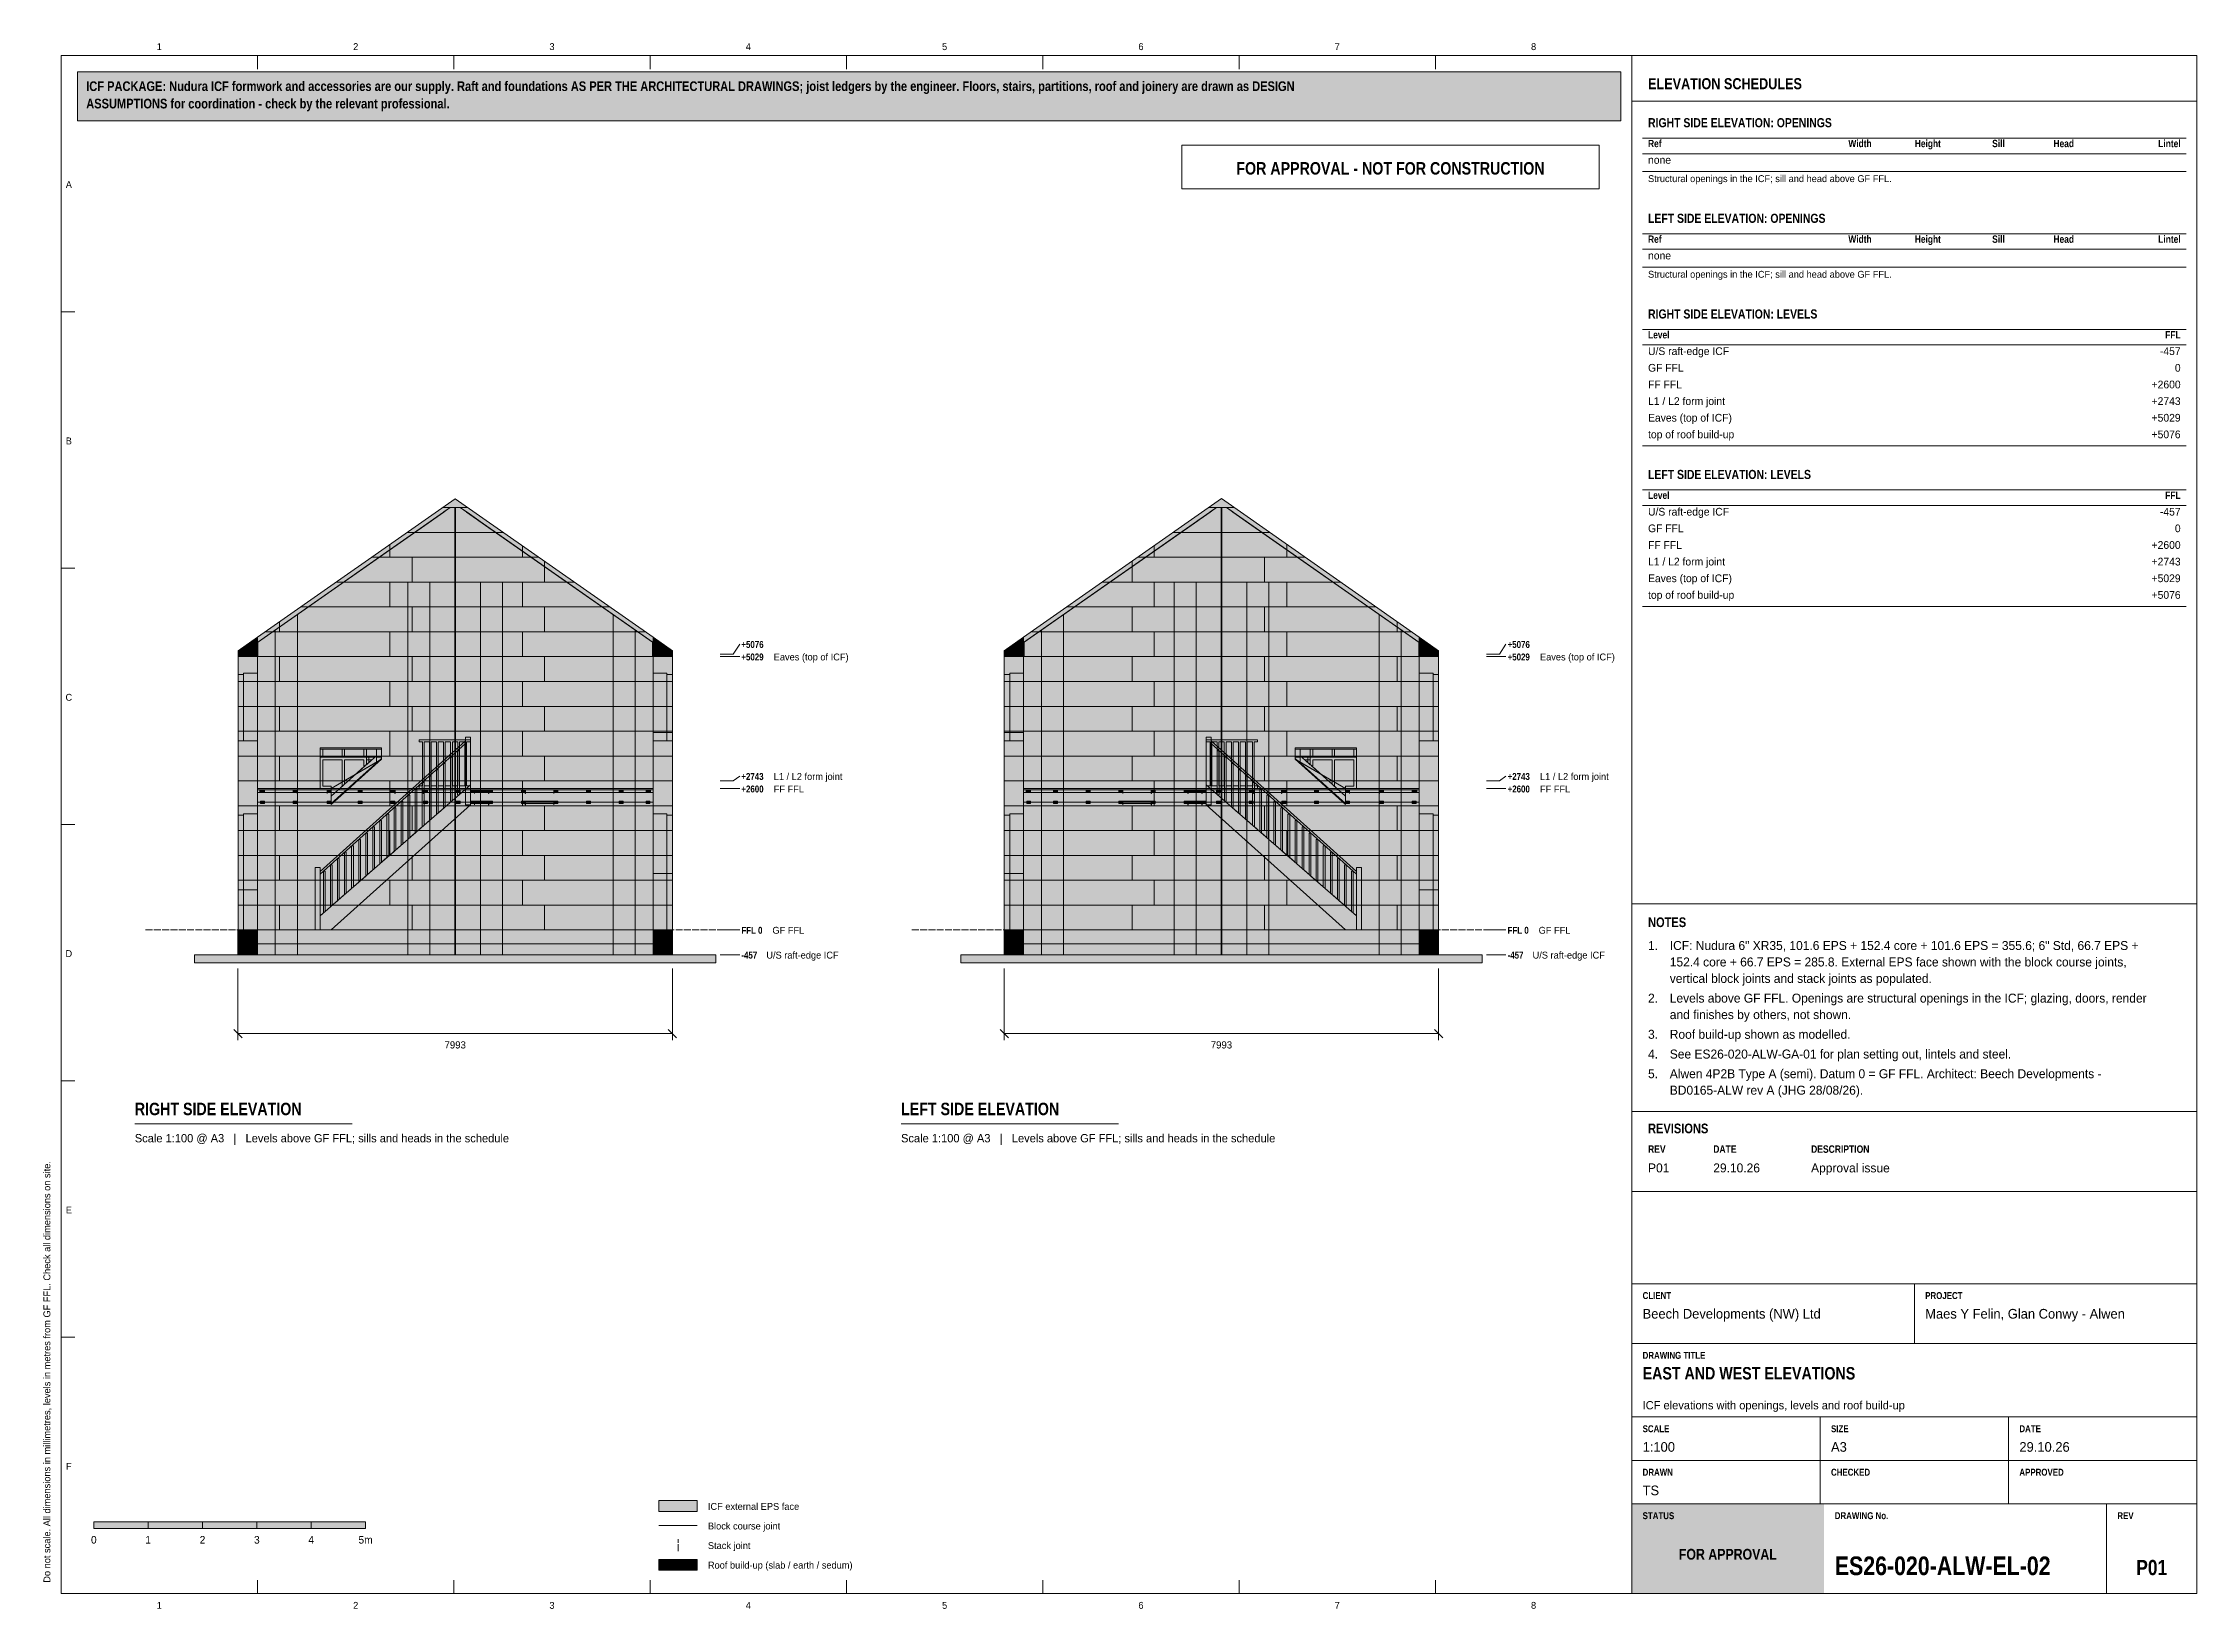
# Model space of a CAD drawing. Header units: millimetres. Extents: x 17 to 413, y 4 to 292.
import ezdxf
from ezdxf.enums import TextEntityAlignment as Align

# ---------------------------------------------------------------- set-up
doc = ezdxf.new("R2010")
doc.units = ezdxf.units.MM
doc.linetypes.add('DASHED', pattern=[1.524, 1.27, -0.254])
for name, color, linetype in [('FILL-BELOW', 7, 'Continuous'), ('FILL-C_B2D199', 7, 'Continuous'), ('FILL-C_CCB294', 7, 'Continuous'), ('FILL-EPS', 7, 'Continuous'), ('FILL-INK', 7, 'Continuous'), ('FILL-LIGHT', 7, 'Continuous'), ('FILL-TEAL', 7, 'Continuous'), ('FILL-TIMBER', 7, 'Continuous'), ('FILL-WHITE', 7, 'Continuous'), ('LINE-C_2E8C94', 7, 'Continuous'), ('LINE-C_337880', 7, 'Continuous'), ('LINE-INK', 7, 'Continuous'), ('LINE-RED', 7, 'Continuous'), ('LINE-STEEL', 7, 'Continuous'), ('LINE-STEEL-DASH', 7, 'DASHED'), ('LINE-STEEL_GREY', 7, 'Continuous'), ('LINE-TEAL', 7, 'Continuous'), ('LINE-TEAL_DK-DASH', 7, 'DASHED'), ('LINE-TIMBER_DK', 7, 'Continuous'), ('TEXT-EPS', 7, 'Continuous'), ('TEXT-INK', 7, 'Continuous'), ('TEXT-RED', 7, 'Continuous'), ('TEXT-STEEL', 7, 'Continuous'), ('TEXT-STEEL_GREY', 7, 'Continuous'), ('TEXT-TEAL', 7, 'Continuous'), ('TEXT-WHITE', 7, 'Continuous')]:
    doc.layers.add(name, color=color, linetype=linetype)
doc.styles.add('OpenSansCondensed-Bold', font='OpenSansCondensed-Bold.ttf')

msp = doc.modelspace()

# ---------------------------------------------------------------- texts
at = {"layer": 'TEXT-EPS', "style": 'OpenSansCondensed-Bold'}
msp.add_text('STATUS', height=1.27, dxfattribs=at).set_placement((311, 20.7))
at = {"layer": 'TEXT-INK', "style": 'OpenSansCondensed-Bold'}
for s, height, p in [('ASSUMPTIONS for coordination - check by the relevant professional.', 1.778, (24.6, 280.27)), ('ICF PACKAGE: Nudura ICF formwork and accessories are our supply. Raft and foundations AS PER THE ARCHITECTURAL DRAWINGS; joist ledgers by the engineer. Floors, stairs, partitions, roof and joinery are drawn as DESIGN', 1.778, (24.6, 283.47)), ('RIGHT SIDE ELEVATION: OPENINGS', 1.6764, (312, 276.8)), ('LEFT SIDE ELEVATION: OPENINGS', 1.6764, (312, 259.21)), ('RIGHT SIDE ELEVATION: LEVELS', 1.6764, (312, 241.61)), ('LEFT SIDE ELEVATION: LEVELS', 1.6764, (312, 212.08)), ('NOTES', 1.778, (312, 129.64)), ('RIGHT SIDE ELEVATION', 2.286, (33.54, 95.03)), ('LEFT SIDE ELEVATION', 2.286, (174.54, 95.03)), ('REVISIONS', 1.778, (312, 91.7)), ('EAST AND WEST ELEVATIONS', 2.286, (311, 46.4)), ('ES26-020-ALW-EL-02', 3.429, (346.36, 10.4))]:
    msp.add_text(s, height=height, dxfattribs=at).set_placement(p)
at = {"layer": 'TEXT-INK'}
for s, height, p in [('none', 1.422, (312, 270.08)), ('none', 1.422, (312, 252.48)), ('U/S raft-edge ICF', 1.4224, (312, 234.89)), ('GF FFL', 1.422, (312, 231.83)), ('FF FFL', 1.422, (312, 228.76)), ('L1 / L2 form joint', 1.4224, (312, 225.7)), ('Eaves (top of ICF)', 1.4224, (312, 222.64)), ('top of roof build-up', 1.4224, (312, 219.58)), ('U/S raft-edge ICF', 1.4224, (312, 205.35)), ('GF FFL', 1.422, (312, 202.29)), ('FF FFL', 1.422, (312, 199.23)), ('L1 / L2 form joint', 1.4224, (312, 196.17)), ('Eaves (top of ICF)', 1.4224, (312, 193.1)), ('top of roof build-up', 1.4224, (312, 190.04)), ('1.', 1.651, (312, 125.42)), ('ICF: Nudura 6" XR35, 101.6 EPS + 152.4 core + 101.6 EPS = 355.6; 6" Std, 66.7 EPS +', 1.651, (316, 125.42)), ('152.4 core + 66.7 EPS = 285.8. External EPS face shown with the block course joints,', 1.651, (316, 122.39)), ('vertical block joints and stack joints as populated.', 1.651, (316, 119.36)), ('2.', 1.651, (312, 115.74)), ('Levels above GF FFL. Openings are structural openings in the ICF; glazing, doors, render', 1.651, (316, 115.74)), ('and finishes by others, not shown.', 1.651, (316, 112.71)), ('4.', 1.651, (312, 105.45)), ('3.', 1.651, (312, 109.08)), ('See ES26-020-ALW-GA-01 for plan setting out, lintels and steel.', 1.651, (316, 105.45)), ('Roof build-up shown as modelled.', 1.651, (316, 109.08)), ('5.', 1.651, (312, 101.83)), ('Alwen 4P2B Type A (semi). Datum 0 = GF FFL. Architect: Beech Developments -', 1.651, (316, 101.83)), ('BD0165-ALW rev A (JHG 28/08/26).', 1.651, (316, 98.8)), ('P01', 1.651, (312, 84.5)), ('29.10.26', 1.651, (324, 84.5)), ('Approval issue', 1.651, (342, 84.5)), ('Beech Developments (NW) Ltd', 1.778, (311, 57.6)), ('Maes Y Felin, Glan Conwy - Alwen', 1.778, (363, 57.6)), ('1:100', 1.778, (311, 33.1)), ('A3', 1.778, (345.67, 33.1)), ('29.10.26', 1.778, (380.33, 33.1)), ('TS', 1.778, (311, 25.1)), ('Block course joint', 1.27, (139, 18.8)), ('ICF external EPS face', 1.27, (139, 22.4)), ('Stack joint', 1.27, (139, 15.2)), ('Roof build-up (slab / earth / sedum)', 1.27, (139, 11.6))]:
    msp.add_text(s, height=height, dxfattribs=at).set_placement(p)
for s, height, p in [('-457', 1.422, (410, 234.89)), ('+2600', 1.422, (410, 228.76)), ('0', 1.42, (410, 231.83)), ('+2743', 1.422, (410, 225.7)), ('+5029', 1.422, (410, 222.64)), ('+5076', 1.422, (410, 219.58)), ('-457', 1.422, (410, 205.35)), ('0', 1.42, (410, 202.29)), ('+2600', 1.422, (410, 199.23)), ('+2743', 1.422, (410, 196.17)), ('+5029', 1.422, (410, 193.1)), ('+5076', 1.422, (410, 190.04))]:
    msp.add_text(s, height=height, dxfattribs=at).set_placement(p, align=Align.RIGHT)
for s, height, p in [('7993', 1.321, (92.5, 107.3)), ('7993', 1.321, (233.5, 107.3)), ('0', 1.4, (26, 16.2)), ('1', 1.4, (36, 16.2)), ('2', 1.4, (46, 16.2)), ('3', 1.4, (56, 16.2)), ('4', 1.4, (66, 16.2)), ('5m', 1.397, (76, 16.2))]:
    msp.add_text(s, height=height, dxfattribs=at).set_placement(p, align=Align.CENTER)
at = {"layer": 'TEXT-INK', "style": 'OpenSansCondensed-Bold'}
msp.add_text('P01', height=2.794, dxfattribs=at).set_placement((404.68, 10.4), align=Align.CENTER)
at = {"layer": 'TEXT-RED', "style": 'OpenSansCondensed-Bold'}
msp.add_text('FOR APPROVAL - NOT FOR CONSTRUCTION', height=2.286, dxfattribs=at).set_placement((264.6, 268.1), align=Align.CENTER)
at = {"layer": 'TEXT-STEEL', "style": 'OpenSansCondensed-Bold'}
for s, p in [('+5076', (145.16, 181)), ('+5029', (145.16, 178.7)), ('+5076', (286.16, 181)), ('+5029', (286.16, 178.7)), ('+2743', (145.16, 156.71)), ('+2600', (145.16, 154.41)), ('+2743', (286.16, 156.71)), ('+2600', (286.16, 154.41)), ('FFL 0', (145.16, 128.41)), ('FFL 0', (286.16, 128.41)), ('-457', (145.16, 123.84)), ('-457', (286.16, 123.84))]:
    msp.add_text(s, height=1.27, dxfattribs=at).set_placement(p)
at = {"layer": 'TEXT-STEEL'}
for s, p in [('Eaves (top of ICF)', (151.11, 178.7)), ('Eaves (top of ICF)', (292.11, 178.7)), ('L1 / L2 form joint', (151.11, 156.71)), ('FF FFL', (151.11, 154.41)), ('L1 / L2 form joint', (292.11, 156.71)), ('FF FFL', (292.11, 154.41)), ('GF FFL', (150.87, 128.41)), ('GF FFL', (291.87, 128.41)), ('U/S raft-edge ICF', (149.75, 123.84)), ('U/S raft-edge ICF', (290.75, 123.84))]:
    msp.add_text(s, height=1.27, dxfattribs=at).set_placement(p)
at = {"layer": 'TEXT-STEEL_GREY'}
for s, p in [('1', (38.06, 291)), ('2', (74.19, 291)), ('3', (110.31, 291)), ('4', (146.44, 291)), ('5', (182.56, 291)), ('6', (218.69, 291)), ('7', (254.81, 291)), ('8', (290.94, 291)), ('A', (21.4, 265.62)), ('B', (21.4, 218.45)), ('C', (21.4, 171.28)), ('D', (21.4, 124.12)), ('E', (21.4, 76.95)), ('F', (21.4, 29.78)), ('1', (38.06, 4.2)), ('2', (74.19, 4.2)), ('3', (110.31, 4.2)), ('4', (146.44, 4.2)), ('5', (182.56, 4.2)), ('6', (218.69, 4.2)), ('7', (254.81, 4.2)), ('8', (290.94, 4.2))]:
    msp.add_text(s, height=1.27, dxfattribs=at).set_placement(p, align=Align.CENTER)
at = {"layer": 'TEXT-STEEL_GREY', "style": 'OpenSansCondensed-Bold'}
for s, height, p in [('Ref', 1.346, (312, 273.14)), ('Ref', 1.346, (312, 255.54)), ('Level', 1.346, (312, 237.95)), ('Level', 1.346, (312, 208.42)), ('REV', 1.372, (312, 88.1)), ('DATE', 1.372, (324, 88.1)), ('DESCRIPTION', 1.3716, (342, 88.1)), ('CLIENT', 1.27, (311, 61.2)), ('PROJECT', 1.27, (363, 61.2)), ('DRAWING TITLE', 1.27, (311, 50.2)), ('SCALE', 1.27, (311, 36.7)), ('SIZE', 1.27, (345.67, 36.7)), ('DATE', 1.27, (380.33, 36.7)), ('DRAWN', 1.27, (311, 28.7)), ('CHECKED', 1.27, (345.67, 28.7)), ('APPROVED', 1.27, (380.33, 28.7)), ('DRAWING No.', 1.27, (346.36, 20.7)), ('REV', 1.27, (398.36, 20.7))]:
    msp.add_text(s, height=height, dxfattribs=at).set_placement(p)
for s, p in [('Width', (353.14, 273.14)), ('Height', (365.88, 273.14)), ('Sill', (377.64, 273.14)), ('Head', (390.38, 273.14)), ('Lintel', (410, 273.14)), ('Width', (353.14, 255.54)), ('Height', (365.88, 255.54)), ('Sill', (377.64, 255.54)), ('Head', (390.38, 255.54)), ('Lintel', (410, 255.54)), ('FFL', (410, 237.95)), ('FFL', (410, 208.42))]:
    msp.add_text(s, height=1.346, dxfattribs=at).set_placement(p, align=Align.RIGHT)
at = {"layer": 'TEXT-STEEL_GREY'}
for s, height, p in [('Structural openings in the ICF; sill and head above GF FFL.', 1.27, (312, 266.71)), ('Structural openings in the ICF; sill and head above GF FFL.', 1.27, (312, 249.11)), ('Scale 1:100 @ A3   |   Levels above GF FFL; sills and heads in the schedule', 1.524, (33.54, 90.03)), ('Scale 1:100 @ A3   |   Levels above GF FFL; sills and heads in the schedule', 1.524, (174.54, 90.03)), ('ICF elevations with openings, levels and roof build-up', 1.524, (311, 40.9))]:
    msp.add_text(s, height=height, dxfattribs=at).set_placement(p)
msp.add_text('Do not scale. All dimensions in millimetres, levels in metres from GF FFL. Check all dimensions on site.', height=1.27, rotation=90, dxfattribs=at).set_placement((18, 9))
at = {"layer": 'TEXT-TEAL', "style": 'OpenSansCondensed-Bold'}
msp.add_text('ELEVATION SCHEDULES', height=2.032, dxfattribs=at).set_placement((312, 283.8))
at = {"layer": 'TEXT-WHITE', "style": 'OpenSansCondensed-Bold'}
msp.add_text('FOR APPROVAL', height=1.9812, dxfattribs=at).set_placement((326.68, 13.25), align=Align.CENTER)

# ---------------------------------------------------------------- hatches: boundary and pattern name
at = {"layer": 'FILL-BELOW', "true_color": 0x8c8c91}
h = msp.add_hatch(color=256, dxfattribs=at)
h.dxf.hatch_style = 1
h.paths.add_polyline_path([(67.68, 162.39), (67.68, 162.61), (78.93, 162.61), (78.93, 162.39)])
h = msp.add_hatch(color=256, dxfattribs=at)
h.dxf.hatch_style = 1
h.paths.add_polyline_path([(67.68, 162.61), (78.93, 162.61), (78.93, 162.39), (67.68, 162.39)])
h = msp.add_hatch(color=256, dxfattribs=at)
h.dxf.hatch_style = 1
h.paths.add_polyline_path([(67.68, 162.39), (67.68, 162.61), (78.93, 162.61), (78.93, 162.39)])
h = msp.add_hatch(color=256, dxfattribs=at)
h.dxf.hatch_style = 1
h.paths.add_polyline_path([(67.68, 162.61), (78.93, 162.61), (78.93, 162.39), (67.68, 162.39)])
h = msp.add_hatch(color=256, dxfattribs=at)
h.dxf.hatch_style = 1
h.paths.add_polyline_path([(247.07, 162.39), (247.07, 162.61), (258.32, 162.61), (258.32, 162.39)])
h = msp.add_hatch(color=256, dxfattribs=at)
h.dxf.hatch_style = 1
h.paths.add_polyline_path([(247.07, 162.61), (258.32, 162.61), (258.32, 162.39), (247.07, 162.39)])
h = msp.add_hatch(color=256, dxfattribs=at)
h.dxf.hatch_style = 1
h.paths.add_polyline_path([(247.07, 162.39), (247.07, 162.61), (258.32, 162.61), (258.32, 162.39)])
h = msp.add_hatch(color=256, dxfattribs=at)
h.dxf.hatch_style = 1
h.paths.add_polyline_path([(247.07, 162.61), (258.32, 162.61), (258.32, 162.39), (247.07, 162.39)])
h = msp.add_hatch(color=256, dxfattribs=at)
h.dxf.hatch_style = 1
h.paths.add_polyline_path([(56.1, 154.89), (56.1, 154.89), (56.1, 155.11), (80.1, 155.11), (80.1, 155.11), (104.1, 155.11), (104.1, 155.11), (128.1, 155.11), (128.1, 155.11), (128.9, 155.11), (128.9, 154.89), (128.1, 154.89), (104.1, 154.89), (104.1, 154.89), (80.1, 154.89), (80.1, 154.89), (56.1, 154.89), (56.1, 154.89)])
h = msp.add_hatch(color=256, dxfattribs=at)
h.dxf.hatch_style = 1
h.paths.add_polyline_path([(56.1, 154.89), (56.1, 155.11), (68.1, 155.11), (69.67, 155.11), (69.67, 154.89), (68.1, 154.89)])
h = msp.add_hatch(color=256, dxfattribs=at)
h.dxf.hatch_style = 1
h.paths.add_polyline_path([(56.1, 155.11), (68.1, 155.11), (80.1, 155.11), (104.1, 155.11), (116.1, 155.11), (128.1, 155.11), (128.9, 155.11), (128.9, 154.89), (128.1, 154.89), (104.1, 154.89), (80.1, 154.89), (68.1, 154.89), (56.1, 154.89)])
h = msp.add_hatch(color=256, dxfattribs=at)
h.dxf.hatch_style = 1
h.paths.add_polyline_path([(56.1, 155.11), (68.1, 155.11), (92.1, 155.11), (116.1, 155.11), (128.1, 155.11), (128.9, 155.11), (128.9, 154.89), (116.1, 154.89), (92.1, 154.89), (68.1, 154.89), (56.1, 154.89)])
h = msp.add_hatch(color=256, dxfattribs=at)
h.dxf.hatch_style = 1
h.paths.add_polyline_path([(56.1, 155.11), (68.1, 155.11), (80.1, 155.11), (104.1, 155.11), (116.1, 155.11), (128.1, 155.11), (128.9, 155.11), (128.9, 154.89), (128.1, 154.89), (104.1, 154.89), (80.1, 154.89), (68.1, 154.89), (56.1, 154.89)])
h = msp.add_hatch(color=256, dxfattribs=at)
h.dxf.hatch_style = 1
h.paths.add_polyline_path([(56.1, 155.11), (68.1, 155.11), (92.1, 155.11), (116.1, 155.11), (128.1, 155.11), (128.9, 155.11), (128.9, 154.89), (116.1, 154.89), (92.1, 154.89), (68.1, 154.89), (56.1, 154.89)])
h = msp.add_hatch(color=256, dxfattribs=at)
h.dxf.hatch_style = 1
h.paths.add_polyline_path([(56.1, 155.11), (68.1, 155.11), (80.1, 155.11), (104.1, 155.11), (116.1, 155.11), (128.1, 155.11), (128.9, 155.11), (128.9, 154.89), (128.1, 154.89), (104.1, 154.89), (80.1, 154.89), (68.1, 154.89), (56.1, 154.89)])
h = msp.add_hatch(color=256, dxfattribs=at)
h.dxf.hatch_style = 1
h.paths.add_polyline_path([(56.1, 155.11), (68.1, 155.11), (92.1, 155.11), (116.1, 155.11), (128.1, 155.11), (128.9, 155.11), (128.9, 154.89), (116.1, 154.89), (92.1, 154.89), (68.1, 154.89), (56.1, 154.89)])
h = msp.add_hatch(color=256, dxfattribs=at)
h.dxf.hatch_style = 1
h.paths.add_polyline_path([(56.1, 155.11), (68.1, 155.11), (80.1, 155.11), (104.1, 155.11), (116.1, 155.11), (128.1, 155.11), (128.9, 155.11), (128.9, 154.89), (128.1, 154.89), (104.1, 154.89), (80.1, 154.89), (68.1, 154.89), (56.1, 154.89)])
h = msp.add_hatch(color=256, dxfattribs=at)
h.dxf.hatch_style = 1
h.paths.add_polyline_path([(56.1, 155.11), (68.1, 155.11), (92.1, 155.11), (116.1, 155.11), (128.1, 155.11), (128.9, 155.11), (128.9, 154.89), (116.1, 154.89), (92.1, 154.89), (68.1, 154.89), (56.1, 154.89)])
h = msp.add_hatch(color=256, dxfattribs=at)
h.dxf.hatch_style = 1
h.paths.add_polyline_path([(56.1, 155.11), (116.1, 155.11), (128.9, 155.11), (128.9, 154.89), (68.1, 154.89), (56.1, 154.89)])
h = msp.add_hatch(color=256, dxfattribs=at)
h.dxf.hatch_style = 1
h.paths.add_polyline_path([(56.1, 154.89), (56.1, 154.89), (56.1, 155.11), (80.1, 155.11), (80.1, 155.11), (104.1, 155.11), (104.1, 155.11), (128.1, 155.11), (128.1, 155.11), (128.9, 155.11), (128.9, 154.89), (128.1, 154.89), (104.1, 154.89), (104.1, 154.89), (80.1, 154.89), (80.1, 154.89), (56.1, 154.89), (56.1, 154.89)])
h = msp.add_hatch(color=256, dxfattribs=at)
h.dxf.hatch_style = 1
h.paths.add_polyline_path([(56.1, 155.11), (68.1, 155.11), (92.1, 155.11), (116.1, 155.11), (128.1, 155.11), (128.9, 155.11), (128.9, 154.89), (116.1, 154.89), (92.1, 154.89), (68.1, 154.89), (56.1, 154.89)])
h = msp.add_hatch(color=256, dxfattribs=at)
h.dxf.hatch_style = 1
h.paths.add_polyline_path([(56.1, 155.11), (68.1, 155.11), (80.1, 155.11), (104.1, 155.11), (116.1, 155.11), (128.1, 155.11), (128.9, 155.11), (128.9, 154.89), (128.1, 154.89), (104.1, 154.89), (80.1, 154.89), (68.1, 154.89), (56.1, 154.89)])
h = msp.add_hatch(color=256, dxfattribs=at)
h.dxf.hatch_style = 1
h.paths.add_polyline_path([(56.1, 155.11), (68.1, 155.11), (92.1, 155.11), (116.1, 155.11), (128.1, 155.11), (128.9, 155.11), (128.9, 154.89), (116.1, 154.89), (92.1, 154.89), (68.1, 154.89), (56.1, 154.89)])
h = msp.add_hatch(color=256, dxfattribs=at)
h.dxf.hatch_style = 1
h.paths.add_polyline_path([(56.1, 155.11), (68.1, 155.11), (80.1, 155.11), (104.1, 155.11), (116.1, 155.11), (128.1, 155.11), (128.9, 155.11), (128.9, 154.89), (128.1, 154.89), (104.1, 154.89), (80.1, 154.89), (68.1, 154.89), (56.1, 154.89)])
h = msp.add_hatch(color=256, dxfattribs=at)
h.dxf.hatch_style = 1
h.paths.add_polyline_path([(56.1, 155.11), (68.1, 155.11), (92.1, 155.11), (116.1, 155.11), (128.1, 155.11), (128.9, 155.11), (128.9, 154.89), (116.1, 154.89), (92.1, 154.89), (68.1, 154.89), (56.1, 154.89)])
h = msp.add_hatch(color=256, dxfattribs=at)
h.dxf.hatch_style = 1
h.paths.add_polyline_path([(56.1, 155.11), (68.1, 155.11), (80.1, 155.11), (104.1, 155.11), (116.1, 155.11), (128.1, 155.11), (128.9, 155.11), (128.9, 154.89), (128.1, 154.89), (104.1, 154.89), (80.1, 154.89), (68.1, 154.89), (56.1, 154.89)])
h = msp.add_hatch(color=256, dxfattribs=at)
h.dxf.hatch_style = 1
h.paths.add_polyline_path([(56.1, 155.11), (68.1, 155.11), (92.1, 155.11), (116.1, 155.11), (128.1, 155.11), (128.9, 155.11), (128.9, 154.89), (116.1, 154.89), (92.1, 154.89), (68.1, 154.89), (56.1, 154.89)])
h = msp.add_hatch(color=256, dxfattribs=at)
h.dxf.hatch_style = 1
h.paths.add_polyline_path([(56.1, 155.11), (68.1, 155.11), (80.1, 155.11), (104.1, 155.11), (116.1, 155.11), (128.1, 155.11), (128.9, 155.11), (128.9, 154.89), (128.1, 154.89), (104.1, 154.89), (80.1, 154.89), (68.1, 154.89), (56.1, 154.89)])
h = msp.add_hatch(color=256, dxfattribs=at)
h.dxf.hatch_style = 1
h.paths.add_polyline_path([(56.1, 154.89), (56.1, 155.11), (68.1, 155.11), (69.67, 155.11), (69.67, 154.89), (68.1, 154.89)])
h = msp.add_hatch(color=256, dxfattribs=at)
h.dxf.hatch_style = 1
h.paths.add_polyline_path([(56.1, 155.11), (116.1, 155.11), (128.9, 155.11), (128.9, 154.89), (68.1, 154.89), (56.1, 154.89)])
h = msp.add_hatch(color=256, dxfattribs=at)
h.dxf.hatch_style = 1
h.paths.add_polyline_path([(69.67, 155.11), (69.67, 155.11), (80.1, 155.11), (80.1, 155.11), (95.32, 155.11), (95.32, 154.89), (95.32, 154.89), (95.32, 154.89), (95.32, 154.89), (80.1, 154.89), (80.1, 154.89), (69.67, 154.89)])
h = msp.add_hatch(color=256, dxfattribs=at)
h.dxf.hatch_style = 1
h.paths.add_polyline_path([(69.67, 154.89), (69.67, 155.11), (92.1, 155.11), (92.1, 155.11), (95.32, 155.11), (95.32, 155.11), (95.32, 154.89), (92.1, 154.89), (92.1, 154.89)])
h = msp.add_hatch(color=256, dxfattribs=at)
h.dxf.hatch_style = 1
h.paths.add_polyline_path([(69.67, 155.11), (69.67, 155.11), (80.1, 155.11), (80.1, 155.11), (95.32, 155.11), (95.32, 154.89), (95.32, 154.89), (95.32, 154.89), (95.32, 154.89), (80.1, 154.89), (80.1, 154.89), (69.67, 154.89)])
h = msp.add_hatch(color=256, dxfattribs=at)
h.dxf.hatch_style = 1
h.paths.add_polyline_path([(69.67, 154.89), (69.67, 155.11), (92.1, 155.11), (92.1, 155.11), (95.32, 155.11), (95.32, 155.11), (95.32, 154.89), (92.1, 154.89), (92.1, 154.89)])
h = msp.add_hatch(color=256, dxfattribs=at)
h.dxf.hatch_style = 1
h.paths.add_polyline_path([(95.32, 155.11), (116.1, 155.11), (128.1, 155.11), (128.9, 155.11), (128.9, 154.89), (116.1, 154.89), (104.1, 154.89), (95.32, 154.89)])
h = msp.add_hatch(color=256, dxfattribs=at)
h.dxf.hatch_style = 1
h.paths.add_polyline_path([(95.32, 155.11), (116.1, 155.11), (128.1, 155.11), (128.9, 155.11), (128.9, 154.89), (116.1, 154.89), (104.1, 154.89), (95.32, 154.89)])
h = msp.add_hatch(color=256, dxfattribs=at)
h.dxf.hatch_style = 1
h.paths.add_polyline_path([(197.1, 154.89), (197.1, 155.11), (209.9, 155.11), (233.9, 155.11), (257.9, 155.11), (269.9, 155.11), (269.9, 154.89), (257.9, 154.89), (233.9, 154.89), (209.9, 154.89)])
h = msp.add_hatch(color=256, dxfattribs=at)
h.dxf.hatch_style = 1
h.paths.add_polyline_path([(197.1, 154.89), (197.1, 155.11), (197.9, 155.11), (209.9, 155.11), (221.9, 155.11), (230.68, 155.11), (230.68, 154.89), (221.9, 154.89), (209.9, 154.89), (197.9, 154.89)])
h = msp.add_hatch(color=256, dxfattribs=at)
h.dxf.hatch_style = 1
h.paths.add_polyline_path([(197.1, 155.11), (197.9, 155.11), (209.9, 155.11), (233.9, 155.11), (257.9, 155.11), (269.9, 155.11), (269.9, 154.89), (257.9, 154.89), (233.9, 154.89), (209.9, 154.89), (197.9, 154.89), (197.1, 154.89)])
h = msp.add_hatch(color=256, dxfattribs=at)
h.dxf.hatch_style = 1
h.paths.add_polyline_path([(197.1, 154.89), (197.1, 155.11), (197.9, 155.11), (221.9, 155.11), (245.9, 155.11), (257.9, 155.11), (269.9, 155.11), (269.9, 154.89), (245.9, 154.89), (221.9, 154.89), (209.9, 154.89), (197.9, 154.89)])
h = msp.add_hatch(color=256, dxfattribs=at)
h.dxf.hatch_style = 1
h.paths.add_polyline_path([(197.1, 155.11), (197.9, 155.11), (209.9, 155.11), (233.9, 155.11), (257.9, 155.11), (269.9, 155.11), (269.9, 154.89), (257.9, 154.89), (233.9, 154.89), (209.9, 154.89), (197.9, 154.89), (197.1, 154.89)])
h = msp.add_hatch(color=256, dxfattribs=at)
h.dxf.hatch_style = 1
h.paths.add_polyline_path([(197.1, 154.89), (197.1, 155.11), (197.9, 155.11), (221.9, 155.11), (245.9, 155.11), (257.9, 155.11), (269.9, 155.11), (269.9, 154.89), (245.9, 154.89), (221.9, 154.89), (209.9, 154.89), (197.9, 154.89)])
h = msp.add_hatch(color=256, dxfattribs=at)
h.dxf.hatch_style = 1
h.paths.add_polyline_path([(197.1, 155.11), (197.9, 155.11), (209.9, 155.11), (233.9, 155.11), (257.9, 155.11), (269.9, 155.11), (269.9, 154.89), (257.9, 154.89), (233.9, 154.89), (209.9, 154.89), (197.9, 154.89), (197.1, 154.89)])
h = msp.add_hatch(color=256, dxfattribs=at)
h.dxf.hatch_style = 1
h.paths.add_polyline_path([(197.1, 154.89), (197.1, 155.11), (197.9, 155.11), (221.9, 155.11), (245.9, 155.11), (257.9, 155.11), (269.9, 155.11), (269.9, 154.89), (245.9, 154.89), (221.9, 154.89), (209.9, 154.89), (197.9, 154.89)])
h = msp.add_hatch(color=256, dxfattribs=at)
h.dxf.hatch_style = 1
h.paths.add_polyline_path([(197.1, 155.11), (197.9, 155.11), (209.9, 155.11), (233.9, 155.11), (257.9, 155.11), (269.9, 155.11), (269.9, 154.89), (257.9, 154.89), (233.9, 154.89), (209.9, 154.89), (197.9, 154.89), (197.1, 154.89)])
h = msp.add_hatch(color=256, dxfattribs=at)
h.dxf.hatch_style = 1
h.paths.add_polyline_path([(197.1, 154.89), (197.1, 155.11), (197.9, 155.11), (221.9, 155.11), (245.9, 155.11), (257.9, 155.11), (269.9, 155.11), (269.9, 154.89), (245.9, 154.89), (221.9, 154.89), (209.9, 154.89), (197.9, 154.89)])
h = msp.add_hatch(color=256, dxfattribs=at)
h.dxf.hatch_style = 1
h.paths.add_polyline_path([(197.1, 155.11), (269.9, 155.11), (269.9, 154.89), (269.9, 154.89), (197.9, 154.89), (197.1, 154.89)])
h = msp.add_hatch(color=256, dxfattribs=at)
h.dxf.hatch_style = 1
h.paths.add_polyline_path([(197.1, 154.89), (197.1, 155.11), (209.9, 155.11), (233.9, 155.11), (257.9, 155.11), (269.9, 155.11), (269.9, 154.89), (257.9, 154.89), (233.9, 154.89), (209.9, 154.89)])
h = msp.add_hatch(color=256, dxfattribs=at)
h.dxf.hatch_style = 1
h.paths.add_polyline_path([(197.1, 154.89), (197.1, 155.11), (197.9, 155.11), (221.9, 155.11), (245.9, 155.11), (257.9, 155.11), (269.9, 155.11), (269.9, 154.89), (245.9, 154.89), (221.9, 154.89), (209.9, 154.89), (197.9, 154.89)])
h = msp.add_hatch(color=256, dxfattribs=at)
h.dxf.hatch_style = 1
h.paths.add_polyline_path([(197.1, 155.11), (197.9, 155.11), (209.9, 155.11), (233.9, 155.11), (257.9, 155.11), (269.9, 155.11), (269.9, 154.89), (257.9, 154.89), (233.9, 154.89), (209.9, 154.89), (197.9, 154.89), (197.1, 154.89)])
h = msp.add_hatch(color=256, dxfattribs=at)
h.dxf.hatch_style = 1
h.paths.add_polyline_path([(197.1, 154.89), (197.1, 155.11), (197.9, 155.11), (221.9, 155.11), (245.9, 155.11), (257.9, 155.11), (269.9, 155.11), (269.9, 154.89), (245.9, 154.89), (221.9, 154.89), (209.9, 154.89), (197.9, 154.89)])
h = msp.add_hatch(color=256, dxfattribs=at)
h.dxf.hatch_style = 1
h.paths.add_polyline_path([(197.1, 155.11), (197.9, 155.11), (209.9, 155.11), (233.9, 155.11), (257.9, 155.11), (269.9, 155.11), (269.9, 154.89), (257.9, 154.89), (233.9, 154.89), (209.9, 154.89), (197.9, 154.89), (197.1, 154.89)])
h = msp.add_hatch(color=256, dxfattribs=at)
h.dxf.hatch_style = 1
h.paths.add_polyline_path([(197.1, 154.89), (197.1, 155.11), (197.9, 155.11), (221.9, 155.11), (245.9, 155.11), (257.9, 155.11), (269.9, 155.11), (269.9, 154.89), (245.9, 154.89), (221.9, 154.89), (209.9, 154.89), (197.9, 154.89)])
h = msp.add_hatch(color=256, dxfattribs=at)
h.dxf.hatch_style = 1
h.paths.add_polyline_path([(197.1, 155.11), (197.9, 155.11), (209.9, 155.11), (233.9, 155.11), (257.9, 155.11), (269.9, 155.11), (269.9, 154.89), (257.9, 154.89), (233.9, 154.89), (209.9, 154.89), (197.9, 154.89), (197.1, 154.89)])
h = msp.add_hatch(color=256, dxfattribs=at)
h.dxf.hatch_style = 1
h.paths.add_polyline_path([(197.1, 154.89), (197.1, 155.11), (197.9, 155.11), (221.9, 155.11), (245.9, 155.11), (257.9, 155.11), (269.9, 155.11), (269.9, 154.89), (245.9, 154.89), (221.9, 154.89), (209.9, 154.89), (197.9, 154.89)])
h = msp.add_hatch(color=256, dxfattribs=at)
h.dxf.hatch_style = 1
h.paths.add_polyline_path([(197.1, 155.11), (197.9, 155.11), (209.9, 155.11), (233.9, 155.11), (257.9, 155.11), (269.9, 155.11), (269.9, 154.89), (257.9, 154.89), (233.9, 154.89), (209.9, 154.89), (197.9, 154.89), (197.1, 154.89)])
h = msp.add_hatch(color=256, dxfattribs=at)
h.dxf.hatch_style = 1
h.paths.add_polyline_path([(197.1, 154.89), (197.1, 155.11), (197.9, 155.11), (209.9, 155.11), (221.9, 155.11), (230.68, 155.11), (230.68, 154.89), (221.9, 154.89), (209.9, 154.89), (197.9, 154.89)])
h = msp.add_hatch(color=256, dxfattribs=at)
h.dxf.hatch_style = 1
h.paths.add_polyline_path([(197.1, 155.11), (269.9, 155.11), (269.9, 154.89), (269.9, 154.89), (197.9, 154.89), (197.1, 154.89)])
h = msp.add_hatch(color=256, dxfattribs=at)
h.dxf.hatch_style = 1
h.paths.add_polyline_path([(230.68, 155.11), (230.68, 155.11), (233.9, 155.11), (233.9, 155.11), (256.33, 155.11), (256.33, 154.89), (233.9, 154.89), (233.9, 154.89), (230.68, 154.89)])
h = msp.add_hatch(color=256, dxfattribs=at)
h.dxf.hatch_style = 1
h.paths.add_polyline_path([(230.68, 154.89), (230.68, 154.89), (230.68, 155.11), (245.9, 155.11), (245.9, 155.11), (256.33, 155.11), (256.33, 155.11), (256.33, 154.89), (245.9, 154.89), (245.9, 154.89), (230.68, 154.89), (230.68, 154.89)])
h = msp.add_hatch(color=256, dxfattribs=at)
h.dxf.hatch_style = 1
h.paths.add_polyline_path([(230.68, 155.11), (230.68, 155.11), (233.9, 155.11), (233.9, 155.11), (256.33, 155.11), (256.33, 154.89), (233.9, 154.89), (233.9, 154.89), (230.68, 154.89)])
h = msp.add_hatch(color=256, dxfattribs=at)
h.dxf.hatch_style = 1
h.paths.add_polyline_path([(230.68, 154.89), (230.68, 154.89), (230.68, 155.11), (245.9, 155.11), (245.9, 155.11), (256.33, 155.11), (256.33, 155.11), (256.33, 154.89), (245.9, 154.89), (245.9, 154.89), (230.68, 154.89), (230.68, 154.89)])
h = msp.add_hatch(color=256, dxfattribs=at)
h.dxf.hatch_style = 1
h.paths.add_polyline_path([(256.33, 155.11), (257.9, 155.11), (269.9, 155.11), (269.9, 154.89), (257.9, 154.89), (256.33, 154.89)])
h = msp.add_hatch(color=256, dxfattribs=at)
h.dxf.hatch_style = 1
h.paths.add_polyline_path([(256.33, 155.11), (257.9, 155.11), (269.9, 155.11), (269.9, 154.89), (257.9, 154.89), (256.33, 154.89)])
at = {"layer": 'FILL-C_B2D199', "true_color": 0xb2d199}
h = msp.add_hatch(color=256, dxfattribs=at)
h.dxf.hatch_style = 1
h.paths.add_polyline_path([(134.6, 11.3), (137, 11.3), (137, 13.3), (134.6, 13.3)])
at = {"layer": 'FILL-C_CCB294', "true_color": 0xccb294}
h = msp.add_hatch(color=256, dxfattribs=at)
h.dxf.hatch_style = 1
h.paths.add_polyline_path([(132.3, 11.3), (134.6, 11.3), (134.6, 13.3), (132.3, 13.3)])
at = {"layer": 'FILL-EPS', "true_color": 0xccffff}
h = msp.add_hatch(color=256, dxfattribs=at)
h.dxf.hatch_style = 1
h.paths.add_polyline_path([(56.1, 156.54), (56.1, 181.99), (56.09, 181.98), (90.41, 206.01), (90.41, 206.01), (90.41, 206.01), (90.42, 206.02), (90.42, 206.02), (91.58, 206.83), (93.42, 206.83), (128.9, 181.99), (128.9, 156.54)])
h = msp.add_hatch(color=256, dxfattribs=at)
h.dxf.hatch_style = 1
h.paths.add_polyline_path([(56.1, 182.98), (92.5, 208.46), (92.5, 208.47), (92.5, 208.46), (92.5, 208.46), (128.9, 182.98), (128.9, 156.54), (128.92, 156.53), (128.92, 156.53), (128.9, 156.54), (128.9, 156.54), (128.9, 156.54), (128.9, 156.54), (128.9, 156.54), (56.1, 156.54)])
h = msp.add_hatch(color=256, dxfattribs=at)
h.dxf.hatch_style = 1
h.paths.add_polyline_path([(56.1, 156.54), (56.1, 182.98), (92.5, 208.46), (92.5, 208.46), (92.5, 208.46), (92.5, 208.46), (92.5, 208.46), (92.5, 208.46), (92.5, 208.46), (128.9, 182.98), (128.9, 156.54), (128.9, 156.54), (128.9, 156.54), (128.9, 156.54)])
h = msp.add_hatch(color=256, dxfattribs=at)
h.dxf.hatch_style = 1
h.paths.add_polyline_path([(56.1, 156.54), (56.1, 181.99), (91.58, 206.83), (93.42, 206.83), (94.58, 206.02), (94.58, 206.02), (94.58, 206.02), (94.59, 206.01), (128.9, 181.99), (128.9, 156.54)])
h = msp.add_hatch(color=256, dxfattribs=at)
h.dxf.hatch_style = 1
h.paths.add_polyline_path([(56.1, 156.54), (56.1, 179.4), (56.2, 179.4), (56.2, 182.06), (91.58, 206.83), (93.42, 206.83), (94.68, 205.95), (96.86, 204.42), (96.86, 204.42), (96.86, 204.42), (96.87, 204.41), (96.87, 204.41), (96.87, 204.41), (128.8, 182.06), (128.8, 179.4), (128.9, 179.4), (128.9, 156.54)])
h = msp.add_hatch(color=256, dxfattribs=at)
h.dxf.hatch_style = 1
h.paths.add_polyline_path([(56.1, 156.54), (56.1, 179.4), (56.1, 179.4), (56.1, 181.99), (56.2, 182.06), (88.13, 204.41), (88.13, 204.41), (91.58, 206.83), (91.58, 206.83), (91.58, 206.83), (93.42, 206.83), (93.42, 206.83), (128.8, 182.06), (128.9, 181.99), (128.9, 181.99), (128.9, 181.99), (128.9, 181.99), (128.9, 156.54), (128.9, 156.54)])
h = msp.add_hatch(color=256, dxfattribs=at)
h.dxf.hatch_style = 1
h.paths.add_polyline_path([(197.08, 156.54), (197.08, 156.54), (197.1, 156.54), (197.1, 182.98), (233.5, 208.47), (269.9, 182.98), (269.9, 156.54), (197.1, 156.54)])
h = msp.add_hatch(color=256, dxfattribs=at)
h.dxf.hatch_style = 1
h.paths.add_polyline_path([(197.1, 156.54), (197.1, 156.54), (197.1, 156.54), (197.1, 182.98), (233.5, 208.47), (233.5, 208.47), (233.5, 208.47), (233.5, 208.47), (233.5, 208.47), (233.5, 208.47), (233.5, 208.47), (269.9, 182.98), (269.9, 156.54), (197.1, 156.54)])
h = msp.add_hatch(color=256, dxfattribs=at)
h.dxf.hatch_style = 1
h.paths.add_polyline_path([(197.1, 156.54), (197.1, 181.99), (232.58, 206.83), (234.42, 206.83), (235.58, 206.02), (235.59, 206.01), (235.59, 206.01), (235.59, 206.01), (235.59, 206.01), (269.9, 181.99), (269.9, 156.54)])
h = msp.add_hatch(color=256, dxfattribs=at)
h.dxf.hatch_style = 1
h.paths.add_polyline_path([(197.1, 156.54), (197.1, 156.54), (197.1, 181.99), (197.1, 181.99), (197.1, 181.99), (197.1, 181.99), (197.2, 182.06), (232.58, 206.83), (234.42, 206.83), (234.42, 206.83), (234.42, 206.83), (237.87, 204.41), (237.87, 204.41), (269.8, 182.06), (269.9, 181.99), (269.9, 179.4), (269.9, 179.4), (269.9, 156.54), (269.9, 156.54)])
h = msp.add_hatch(color=256, dxfattribs=at)
h.dxf.hatch_style = 1
h.paths.add_polyline_path([(197.1, 156.54), (197.1, 179.4), (197.2, 179.4), (197.2, 182.06), (229.13, 204.41), (229.13, 204.41), (229.14, 204.42), (229.14, 204.42), (231.65, 206.18), (232.58, 206.83), (232.58, 206.83), (232.58, 206.83), (234.42, 206.83), (269.8, 182.06), (269.8, 179.4), (269.9, 179.4), (269.9, 156.54)])
h = msp.add_hatch(color=256, dxfattribs=at)
h.dxf.hatch_style = 1
h.paths.add_polyline_path([(197.1, 156.54), (197.1, 181.99), (231.41, 206.01), (231.41, 206.01), (231.42, 206.02), (231.42, 206.02), (231.42, 206.02), (232.58, 206.83), (234.42, 206.83), (269.9, 181.99), (269.9, 156.54)])
h = msp.add_hatch(color=256, dxfattribs=at)
h.dxf.hatch_style = 1
h.paths.add_polyline_path([(52.54, 179.4), (52.54, 180.49), (56.1, 182.98), (56.1, 179.4)])
h = msp.add_hatch(color=256, dxfattribs=at)
h.dxf.hatch_style = 1
h.paths.add_polyline_path([(52.54, 180.49), (52.54, 180.49), (52.54, 180.49), (56.1, 182.98), (56.1, 179.4), (56.1, 179.4), (52.54, 179.4)])
h = msp.add_hatch(color=256, dxfattribs=at)
h.dxf.hatch_style = 1
h.paths.add_polyline_path([(128.9, 179.4), (128.9, 179.4), (128.9, 182.98), (132.46, 180.49), (132.46, 180.49), (132.46, 179.4), (128.9, 179.4), (128.9, 179.4), (128.9, 179.4)])
h = msp.add_hatch(color=256, dxfattribs=at)
h.dxf.hatch_style = 1
h.paths.add_polyline_path([(128.9, 179.4), (128.9, 179.4), (128.9, 182.98), (132.46, 180.49), (132.46, 180.49), (132.46, 179.4), (128.9, 179.4), (128.9, 179.4), (128.9, 179.4)])
h = msp.add_hatch(color=256, dxfattribs=at)
h.dxf.hatch_style = 1
h.paths.add_polyline_path([(193.54, 180.49), (193.54, 180.49), (197.1, 182.98), (197.1, 179.4), (197.1, 179.4), (197.1, 179.4), (197.1, 179.4), (197.1, 179.4), (193.54, 179.4)])
h = msp.add_hatch(color=256, dxfattribs=at)
h.dxf.hatch_style = 1
h.paths.add_polyline_path([(193.54, 180.49), (193.54, 180.49), (197.1, 182.98), (197.1, 179.4), (197.1, 179.4), (197.1, 179.4), (197.1, 179.4), (197.1, 179.4), (193.54, 179.4)])
h = msp.add_hatch(color=256, dxfattribs=at)
h.dxf.hatch_style = 1
h.paths.add_polyline_path([(269.9, 179.4), (269.9, 182.98), (273.46, 180.49), (273.46, 180.49), (273.46, 180.49), (273.46, 179.4), (269.9, 179.4)])
h = msp.add_hatch(color=256, dxfattribs=at)
h.dxf.hatch_style = 1
h.paths.add_polyline_path([(269.9, 182.98), (273.46, 180.49), (273.46, 179.4), (269.9, 179.4)])
h = msp.add_hatch(color=256, dxfattribs=at)
h.dxf.hatch_style = 1
h.paths.add_polyline_path([(52.54, 156.54), (52.54, 156.54), (52.54, 171.22), (52.54, 171.23), (52.54, 179.5), (56.1, 181.99), (56.1, 182), (56.1, 182), (56.11, 182), (56.11, 182), (56.1, 182), (56.1, 181.99), (56.1, 156.54)])
h = msp.add_hatch(color=256, dxfattribs=at)
h.dxf.hatch_style = 1
h.paths.add_polyline_path([(52.54, 179.5), (52.54, 179.5), (52.54, 179.5), (53.84, 180.4), (53.84, 180.41), (53.84, 180.41), (56.1, 181.99), (56.1, 179.4), (56.1, 179.4), (56.1, 179.4), (52.54, 179.4), (52.54, 179.5)])
h = msp.add_hatch(color=256, dxfattribs=at)
h.dxf.hatch_style = 1
h.paths.add_polyline_path([(52.54, 179.4), (52.54, 179.4), (52.54, 179.5), (56.1, 181.99), (56.1, 181.99), (56.1, 181.99), (56.1, 181.99), (56.1, 156.54), (56.1, 156.54), (56.1, 156.54), (56.1, 156.53), (56.1, 156.54), (52.54, 156.54), (52.54, 171.23), (52.54, 171.25), (52.54, 171.25)])
h = msp.add_hatch(color=256, dxfattribs=at)
h.dxf.hatch_style = 1
h.paths.add_polyline_path([(52.54, 179.5), (56.1, 181.99), (56.1, 156.54), (52.54, 156.54), (52.54, 171.24)])
h = msp.add_hatch(color=256, dxfattribs=at)
h.dxf.hatch_style = 1
h.paths.add_polyline_path([(52.54, 179.4), (52.54, 179.4), (56.1, 179.4), (56.1, 179.4), (56.1, 179.4), (56.1, 179.4), (56.1, 156.54), (56.1, 156.54), (56.1, 156.54), (56.1, 156.53), (56.1, 156.52), (56.1, 156.52), (56.1, 156.52), (56.1, 156.52), (56.1, 156.52), (56.1, 156.54), (52.54, 156.54), (52.54, 171.24), (52.54, 171.25)])
h = msp.add_hatch(color=256, dxfattribs=at)
h.dxf.hatch_style = 1
h.paths.add_polyline_path([(52.54, 156.54), (52.54, 179.4), (56.1, 179.4), (56.1, 156.54), (52.54, 156.54), (52.54, 156.54)])
h = msp.add_hatch(color=256, dxfattribs=at)
h.dxf.hatch_style = 1
h.paths.add_polyline_path([(52.54, 179.4), (56.1, 179.4), (56.1, 156.54), (56.1, 156.54), (56.1, 156.54), (52.54, 156.54)])
h = msp.add_hatch(color=256, dxfattribs=at)
h.dxf.hatch_style = 1
h.paths.add_polyline_path([(56.1, 181.99), (56.2, 182.06), (56.2, 179.4), (56.2, 179.4), (56.2, 179.4), (56.1, 179.4)])
h = msp.add_hatch(color=256, dxfattribs=at)
h.dxf.hatch_style = 1
h.paths.add_polyline_path([(128.8, 182.06), (128.8, 182.06), (128.8, 182.06), (128.8, 182.06), (128.9, 181.99), (128.9, 179.4), (128.9, 179.4), (128.8, 179.4), (128.8, 182.06)])
h = msp.add_hatch(color=256, dxfattribs=at)
h.dxf.hatch_style = 1
h.paths.add_polyline_path([(128.9, 182), (128.9, 181.99), (132.46, 179.5), (132.46, 156.54), (132.46, 156.54), (128.9, 156.54), (128.9, 181.99), (128.9, 181.99), (128.9, 181.99)])
h = msp.add_hatch(color=256, dxfattribs=at)
h.dxf.hatch_style = 1
h.paths.add_polyline_path([(128.9, 171.24), (128.9, 181.99), (132.46, 179.5), (132.46, 179.5), (132.46, 179.5), (132.46, 179.5), (132.46, 156.54), (132.46, 156.54), (128.9, 156.54), (128.9, 171.24)])
h = msp.add_hatch(color=256, dxfattribs=at)
h.dxf.hatch_style = 1
h.paths.add_polyline_path([(128.9, 181.99), (132.46, 179.5), (132.46, 179.4), (128.9, 179.4), (128.9, 181.99)])
h = msp.add_hatch(color=256, dxfattribs=at)
h.dxf.hatch_style = 1
h.paths.add_polyline_path([(128.9, 179.4), (128.9, 179.41), (128.9, 179.41), (128.9, 181.99), (131.14, 180.42), (131.16, 180.41), (131.16, 180.41), (131.16, 180.41), (131.16, 180.41), (132.46, 179.5), (132.46, 179.4), (132.46, 179.41), (132.46, 179.41), (132.46, 179.4), (132.46, 179.4), (132.46, 179.4), (132.46, 156.54), (128.9, 156.54), (128.9, 156.54), (128.9, 156.54), (128.9, 179.4)])
h = msp.add_hatch(color=256, dxfattribs=at)
h.dxf.hatch_style = 1
h.paths.add_polyline_path([(128.9, 156.54), (128.9, 179.4), (128.9, 179.4), (128.9, 179.4), (128.9, 179.4), (128.9, 179.4), (132.46, 179.4), (132.46, 179.4), (132.46, 156.54), (132.46, 156.54), (128.9, 156.54), (128.9, 156.53), (128.9, 156.54)])
h = msp.add_hatch(color=256, dxfattribs=at)
h.dxf.hatch_style = 1
h.paths.add_polyline_path([(128.9, 156.54), (128.9, 156.54), (128.9, 179.4), (132.46, 179.4), (132.46, 179.4), (132.46, 156.54)])
h = msp.add_hatch(color=256, dxfattribs=at)
h.dxf.hatch_style = 1
h.paths.add_polyline_path([(128.9, 179.4), (132.46, 179.4), (132.46, 156.54), (132.46, 156.54), (128.9, 156.54), (128.9, 179.4)])
h = msp.add_hatch(color=256, dxfattribs=at)
h.dxf.hatch_style = 1
h.paths.add_polyline_path([(193.54, 156.54), (193.54, 156.54), (193.54, 179.5), (197.1, 181.99), (197.1, 182), (197.1, 181.99), (197.1, 181.99), (197.1, 181.99), (197.1, 156.54)])
h = msp.add_hatch(color=256, dxfattribs=at)
h.dxf.hatch_style = 1
h.paths.add_polyline_path([(193.54, 179.41), (193.54, 179.4), (193.54, 179.5), (194.84, 180.4), (194.84, 180.41), (194.84, 180.41), (194.86, 180.42), (194.86, 180.42), (197.1, 181.99), (197.1, 179.42), (197.1, 179.4), (197.1, 179.4), (197.1, 179.4), (197.1, 156.54), (197.1, 156.54), (197.1, 156.54), (193.54, 156.54), (193.54, 179.4), (193.54, 179.4), (193.54, 179.41)])
h = msp.add_hatch(color=256, dxfattribs=at)
h.dxf.hatch_style = 1
h.paths.add_polyline_path([(193.54, 179.4), (193.54, 179.5), (197.1, 181.99), (197.1, 181.99), (197.1, 179.4)])
h = msp.add_hatch(color=256, dxfattribs=at)
h.dxf.hatch_style = 1
h.paths.add_polyline_path([(193.54, 156.54), (193.54, 156.54), (193.54, 179.5), (193.54, 179.5), (193.54, 179.5), (193.54, 179.5), (193.54, 179.5), (197.1, 181.99), (197.1, 171.24), (197.1, 171.24), (197.1, 156.54)])
h = msp.add_hatch(color=256, dxfattribs=at)
h.dxf.hatch_style = 1
h.paths.add_polyline_path([(193.54, 156.54), (193.54, 156.54), (193.54, 179.4), (197.1, 179.4), (197.1, 179.4), (197.1, 156.54)])
h = msp.add_hatch(color=256, dxfattribs=at)
h.dxf.hatch_style = 1
h.paths.add_polyline_path([(193.54, 179.4), (197.1, 179.4), (197.1, 156.54), (197.1, 156.54), (193.54, 156.54), (193.54, 179.4)])
h = msp.add_hatch(color=256, dxfattribs=at)
h.dxf.hatch_style = 1
h.paths.add_polyline_path([(193.54, 156.54), (193.54, 156.54), (193.54, 179.4), (193.54, 179.4), (197.1, 179.4), (197.1, 179.4), (197.1, 179.4), (197.1, 156.54), (197.1, 156.54), (197.1, 156.53), (197.1, 156.54)])
h = msp.add_hatch(color=256, dxfattribs=at)
h.dxf.hatch_style = 1
h.paths.add_polyline_path([(197.1, 179.4), (197.1, 179.4), (197.1, 181.99), (197.2, 182.06), (197.2, 182.06), (197.2, 182.06), (197.2, 182.06), (197.2, 182.06), (197.2, 179.4)])
h = msp.add_hatch(color=256, dxfattribs=at)
h.dxf.hatch_style = 1
h.paths.add_polyline_path([(269.8, 179.4), (269.8, 179.4), (269.8, 179.4), (269.8, 182.06), (269.9, 181.99), (269.9, 179.4)])
h = msp.add_hatch(color=256, dxfattribs=at)
h.dxf.hatch_style = 1
h.paths.add_polyline_path([(269.89, 182), (269.89, 182), (269.9, 182), (269.9, 182), (269.9, 181.99), (273.46, 179.5), (273.46, 171.23), (273.46, 171.23), (273.46, 156.54), (273.46, 156.54), (269.9, 156.54), (269.9, 181.99), (269.9, 181.99), (269.9, 181.99), (269.9, 181.99), (269.9, 181.99), (269.89, 182)])
h = msp.add_hatch(color=256, dxfattribs=at)
h.dxf.hatch_style = 1
h.paths.add_polyline_path([(269.9, 156.54), (269.9, 181.99), (273.46, 179.5), (273.46, 171.24), (273.46, 171.24), (273.46, 156.54)])
h = msp.add_hatch(color=256, dxfattribs=at)
h.dxf.hatch_style = 1
h.paths.add_polyline_path([(269.9, 156.53), (269.9, 179.4), (269.9, 179.4), (269.9, 179.4), (269.9, 181.99), (269.9, 181.99), (269.9, 181.99), (269.9, 181.99), (273.46, 179.5), (273.46, 179.4), (273.46, 179.4), (273.46, 179.4), (273.46, 171.25), (273.46, 171.24), (273.46, 171.23), (273.46, 156.54), (269.9, 156.54)])
h = msp.add_hatch(color=256, dxfattribs=at)
h.dxf.hatch_style = 1
h.paths.add_polyline_path([(269.9, 179.4), (269.9, 181.99), (272.16, 180.41), (272.16, 180.41), (273.46, 179.5), (273.46, 179.5), (273.46, 179.5), (273.46, 179.5), (273.46, 179.4), (269.9, 179.4), (269.9, 179.4)])
h = msp.add_hatch(color=256, dxfattribs=at)
h.dxf.hatch_style = 1
h.paths.add_polyline_path([(269.9, 156.54), (269.9, 156.54), (269.9, 179.4), (273.46, 179.4), (273.46, 156.54), (269.9, 156.54)])
h = msp.add_hatch(color=256, dxfattribs=at)
h.dxf.hatch_style = 1
h.paths.add_polyline_path([(269.9, 179.4), (273.46, 179.4), (273.46, 156.54), (273.46, 156.54), (273.46, 156.54), (269.9, 156.54)])
h = msp.add_hatch(color=256, dxfattribs=at)
h.dxf.hatch_style = 1
h.paths.add_polyline_path([(269.9, 156.52), (269.9, 156.52), (269.9, 156.53), (269.9, 156.53), (269.9, 156.54), (269.9, 179.4), (269.9, 179.4), (269.9, 179.4), (269.9, 179.4), (273.46, 179.4), (273.46, 171.26), (273.46, 171.25), (273.46, 171.24), (273.46, 171.24), (273.46, 156.54), (269.9, 156.54), (269.9, 156.52), (269.9, 156.52), (269.9, 156.52)])
h = msp.add_hatch(color=256, dxfattribs=at)
h.dxf.hatch_style = 1
h.paths.add_polyline_path([(52.54, 176.11), (53.55, 176.11), (53.55, 163.91), (52.54, 163.91)])
h = msp.add_hatch(color=256, dxfattribs=at)
h.dxf.hatch_style = 1
h.paths.add_polyline_path([(52.54, 163.91), (52.54, 176.11), (53.55, 176.11), (53.55, 163.91)])
h = msp.add_hatch(color=256, dxfattribs=at)
h.dxf.hatch_style = 1
h.paths.add_polyline_path([(52.54, 176.11), (53.55, 176.11), (53.55, 163.91), (52.54, 163.91)])
h = msp.add_hatch(color=256, dxfattribs=at)
h.dxf.hatch_style = 1
h.paths.add_polyline_path([(52.54, 163.91), (52.54, 176.11), (53.55, 176.11), (53.55, 163.91)])
h = msp.add_hatch(color=256, dxfattribs=at)
h.dxf.hatch_style = 1
h.paths.add_polyline_path([(52.54, 176.11), (53.55, 176.11), (53.55, 163.91), (52.54, 163.91)])
h = msp.add_hatch(color=256, dxfattribs=at)
h.dxf.hatch_style = 1
h.paths.add_polyline_path([(52.54, 163.91), (52.54, 176.11), (53.55, 176.11), (53.55, 163.91)])
h = msp.add_hatch(color=256, dxfattribs=at)
h.dxf.hatch_style = 1
h.paths.add_polyline_path([(52.54, 176.11), (53.55, 176.11), (53.55, 163.91), (52.54, 163.91)])
h = msp.add_hatch(color=256, dxfattribs=at)
h.dxf.hatch_style = 1
h.paths.add_polyline_path([(52.54, 163.91), (52.54, 176.11), (53.55, 176.11), (53.55, 163.91)])
h = msp.add_hatch(color=256, dxfattribs=at)
h.dxf.hatch_style = 1
h.paths.add_polyline_path([(53.55, 176.36), (56.1, 176.36), (56.1, 163.91), (53.55, 163.91)])
h = msp.add_hatch(color=256, dxfattribs=at)
h.dxf.hatch_style = 1
h.paths.add_polyline_path([(53.55, 163.91), (53.55, 176.36), (56.1, 176.36), (56.1, 163.91)])
h = msp.add_hatch(color=256, dxfattribs=at)
h.dxf.hatch_style = 1
h.paths.add_polyline_path([(53.55, 176.36), (56.1, 176.36), (56.1, 163.91), (53.55, 163.91)])
h = msp.add_hatch(color=256, dxfattribs=at)
h.dxf.hatch_style = 1
h.paths.add_polyline_path([(53.55, 163.91), (53.55, 176.36), (56.1, 176.36), (56.1, 163.91)])
h = msp.add_hatch(color=256, dxfattribs=at)
h.dxf.hatch_style = 1
h.paths.add_polyline_path([(53.55, 176.36), (56.1, 176.36), (56.1, 163.91), (53.55, 163.91)])
h = msp.add_hatch(color=256, dxfattribs=at)
h.dxf.hatch_style = 1
h.paths.add_polyline_path([(53.55, 163.91), (53.55, 176.36), (56.1, 176.36), (56.1, 163.91)])
h = msp.add_hatch(color=256, dxfattribs=at)
h.dxf.hatch_style = 1
h.paths.add_polyline_path([(53.55, 176.36), (56.1, 176.36), (56.1, 163.91), (53.55, 163.91)])
h = msp.add_hatch(color=256, dxfattribs=at)
h.dxf.hatch_style = 1
h.paths.add_polyline_path([(53.55, 163.91), (53.55, 176.36), (56.1, 176.36), (56.1, 163.91)])
h = msp.add_hatch(color=256, dxfattribs=at)
h.dxf.hatch_style = 1
h.paths.add_polyline_path([(128.9, 176.36), (131.45, 176.36), (131.45, 165.43), (128.9, 165.43)])
h = msp.add_hatch(color=256, dxfattribs=at)
h.dxf.hatch_style = 1
h.paths.add_polyline_path([(128.9, 165.43), (128.9, 176.36), (131.45, 176.36), (131.45, 165.43)])
h = msp.add_hatch(color=256, dxfattribs=at)
h.dxf.hatch_style = 1
h.paths.add_polyline_path([(128.9, 176.36), (131.45, 176.36), (131.45, 163.91), (131.45, 163.91), (128.9, 163.91), (128.9, 176.36)])
h = msp.add_hatch(color=256, dxfattribs=at)
h.dxf.hatch_style = 1
h.paths.add_polyline_path([(128.9, 163.91), (128.9, 163.91), (128.9, 176.36), (131.45, 176.36), (131.45, 176.36), (131.45, 163.91)])
h = msp.add_hatch(color=256, dxfattribs=at)
h.dxf.hatch_style = 1
h.paths.add_polyline_path([(128.9, 176.36), (131.45, 176.36), (131.45, 163.91), (131.45, 163.91), (128.9, 163.91), (128.9, 176.36)])
h = msp.add_hatch(color=256, dxfattribs=at)
h.dxf.hatch_style = 1
h.paths.add_polyline_path([(128.9, 163.91), (128.9, 163.91), (128.9, 176.36), (131.45, 176.36), (131.45, 176.36), (131.45, 163.91)])
h = msp.add_hatch(color=256, dxfattribs=at)
h.dxf.hatch_style = 1
h.paths.add_polyline_path([(128.9, 176.36), (131.45, 176.36), (131.45, 165.43), (128.9, 165.43)])
h = msp.add_hatch(color=256, dxfattribs=at)
h.dxf.hatch_style = 1
h.paths.add_polyline_path([(128.9, 165.43), (128.9, 176.36), (131.45, 176.36), (131.45, 165.43)])
h = msp.add_hatch(color=256, dxfattribs=at)
h.dxf.hatch_style = 1
h.paths.add_polyline_path([(131.45, 176.11), (132.46, 176.11), (132.46, 165.43), (132.46, 165.43), (131.45, 165.43), (131.45, 176.11)])
h = msp.add_hatch(color=256, dxfattribs=at)
h.dxf.hatch_style = 1
h.paths.add_polyline_path([(131.45, 165.43), (131.45, 165.43), (131.45, 176.11), (132.46, 176.11), (132.46, 176.11), (132.46, 165.43)])
h = msp.add_hatch(color=256, dxfattribs=at)
h.dxf.hatch_style = 1
h.paths.add_polyline_path([(131.45, 176.11), (132.46, 176.11), (132.46, 163.91), (131.45, 163.91)])
h = msp.add_hatch(color=256, dxfattribs=at)
h.dxf.hatch_style = 1
h.paths.add_polyline_path([(131.45, 163.91), (131.45, 176.11), (132.46, 176.11), (132.46, 163.91)])
h = msp.add_hatch(color=256, dxfattribs=at)
h.dxf.hatch_style = 1
h.paths.add_polyline_path([(131.45, 176.11), (132.46, 176.11), (132.46, 163.91), (131.45, 163.91)])
h = msp.add_hatch(color=256, dxfattribs=at)
h.dxf.hatch_style = 1
h.paths.add_polyline_path([(131.45, 163.91), (131.45, 176.11), (132.46, 176.11), (132.46, 163.91)])
h = msp.add_hatch(color=256, dxfattribs=at)
h.dxf.hatch_style = 1
h.paths.add_polyline_path([(131.45, 176.11), (132.46, 176.11), (132.46, 165.43), (132.46, 165.43), (131.45, 165.43), (131.45, 176.11)])
h = msp.add_hatch(color=256, dxfattribs=at)
h.dxf.hatch_style = 1
h.paths.add_polyline_path([(131.45, 165.43), (131.45, 165.43), (131.45, 176.11), (132.46, 176.11), (132.46, 176.11), (132.46, 165.43)])
h = msp.add_hatch(color=256, dxfattribs=at)
h.dxf.hatch_style = 1
h.paths.add_polyline_path([(193.54, 176.11), (194.55, 176.11), (194.55, 165.43), (194.55, 165.43), (193.54, 165.43), (193.54, 176.11)])
h = msp.add_hatch(color=256, dxfattribs=at)
h.dxf.hatch_style = 1
h.paths.add_polyline_path([(193.54, 165.43), (193.54, 165.43), (193.54, 176.11), (194.55, 176.11), (194.55, 176.11), (194.55, 165.43)])
h = msp.add_hatch(color=256, dxfattribs=at)
h.dxf.hatch_style = 1
h.paths.add_polyline_path([(193.54, 176.11), (194.55, 176.11), (194.55, 163.91), (193.54, 163.91)])
h = msp.add_hatch(color=256, dxfattribs=at)
h.dxf.hatch_style = 1
h.paths.add_polyline_path([(193.54, 163.91), (193.54, 176.11), (194.55, 176.11), (194.55, 163.91)])
h = msp.add_hatch(color=256, dxfattribs=at)
h.dxf.hatch_style = 1
h.paths.add_polyline_path([(193.54, 176.11), (194.55, 176.11), (194.55, 163.91), (193.54, 163.91)])
h = msp.add_hatch(color=256, dxfattribs=at)
h.dxf.hatch_style = 1
h.paths.add_polyline_path([(193.54, 163.91), (193.54, 176.11), (194.55, 176.11), (194.55, 163.91)])
h = msp.add_hatch(color=256, dxfattribs=at)
h.dxf.hatch_style = 1
h.paths.add_polyline_path([(193.54, 176.11), (194.55, 176.11), (194.55, 165.43), (194.55, 165.43), (193.54, 165.43), (193.54, 176.11)])
h = msp.add_hatch(color=256, dxfattribs=at)
h.dxf.hatch_style = 1
h.paths.add_polyline_path([(193.54, 165.43), (193.54, 165.43), (193.54, 176.11), (194.55, 176.11), (194.55, 176.11), (194.55, 165.43)])
h = msp.add_hatch(color=256, dxfattribs=at)
h.dxf.hatch_style = 1
h.paths.add_polyline_path([(194.55, 176.36), (197.1, 176.36), (197.1, 165.43), (194.55, 165.43)])
h = msp.add_hatch(color=256, dxfattribs=at)
h.dxf.hatch_style = 1
h.paths.add_polyline_path([(194.55, 165.43), (194.55, 176.36), (197.1, 176.36), (197.1, 165.43)])
h = msp.add_hatch(color=256, dxfattribs=at)
h.dxf.hatch_style = 1
h.paths.add_polyline_path([(194.55, 176.36), (197.1, 176.36), (197.1, 163.91), (197.1, 163.91), (194.55, 163.91), (194.55, 176.36)])
h = msp.add_hatch(color=256, dxfattribs=at)
h.dxf.hatch_style = 1
h.paths.add_polyline_path([(194.55, 163.91), (194.55, 163.91), (194.55, 176.36), (197.1, 176.36), (197.1, 176.36), (197.1, 163.91)])
h = msp.add_hatch(color=256, dxfattribs=at)
h.dxf.hatch_style = 1
h.paths.add_polyline_path([(194.55, 176.36), (197.1, 176.36), (197.1, 163.91), (197.1, 163.91), (194.55, 163.91), (194.55, 176.36)])
h = msp.add_hatch(color=256, dxfattribs=at)
h.dxf.hatch_style = 1
h.paths.add_polyline_path([(194.55, 163.91), (194.55, 163.91), (194.55, 176.36), (197.1, 176.36), (197.1, 176.36), (197.1, 163.91)])
h = msp.add_hatch(color=256, dxfattribs=at)
h.dxf.hatch_style = 1
h.paths.add_polyline_path([(194.55, 176.36), (197.1, 176.36), (197.1, 165.43), (194.55, 165.43)])
h = msp.add_hatch(color=256, dxfattribs=at)
h.dxf.hatch_style = 1
h.paths.add_polyline_path([(194.55, 165.43), (194.55, 176.36), (197.1, 176.36), (197.1, 165.43)])
h = msp.add_hatch(color=256, dxfattribs=at)
h.dxf.hatch_style = 1
h.paths.add_polyline_path([(269.9, 176.36), (272.45, 176.36), (272.45, 163.91), (269.9, 163.91)])
h = msp.add_hatch(color=256, dxfattribs=at)
h.dxf.hatch_style = 1
h.paths.add_polyline_path([(269.9, 163.91), (269.9, 176.36), (272.45, 176.36), (272.45, 163.91)])
h = msp.add_hatch(color=256, dxfattribs=at)
h.dxf.hatch_style = 1
h.paths.add_polyline_path([(269.9, 176.36), (272.45, 176.36), (272.45, 163.91), (269.9, 163.91)])
h = msp.add_hatch(color=256, dxfattribs=at)
h.dxf.hatch_style = 1
h.paths.add_polyline_path([(269.9, 163.91), (269.9, 176.36), (272.45, 176.36), (272.45, 163.91)])
h = msp.add_hatch(color=256, dxfattribs=at)
h.dxf.hatch_style = 1
h.paths.add_polyline_path([(269.9, 176.36), (272.45, 176.36), (272.45, 163.91), (269.9, 163.91)])
h = msp.add_hatch(color=256, dxfattribs=at)
h.dxf.hatch_style = 1
h.paths.add_polyline_path([(269.9, 163.91), (269.9, 176.36), (272.45, 176.36), (272.45, 163.91)])
h = msp.add_hatch(color=256, dxfattribs=at)
h.dxf.hatch_style = 1
h.paths.add_polyline_path([(269.9, 176.36), (272.45, 176.36), (272.45, 163.91), (269.9, 163.91)])
h = msp.add_hatch(color=256, dxfattribs=at)
h.dxf.hatch_style = 1
h.paths.add_polyline_path([(269.9, 163.91), (269.9, 176.36), (272.45, 176.36), (272.45, 163.91)])
h = msp.add_hatch(color=256, dxfattribs=at)
h.dxf.hatch_style = 1
h.paths.add_polyline_path([(272.45, 176.11), (273.46, 176.11), (273.46, 163.91), (272.45, 163.91)])
h = msp.add_hatch(color=256, dxfattribs=at)
h.dxf.hatch_style = 1
h.paths.add_polyline_path([(272.45, 163.91), (272.45, 176.11), (273.46, 176.11), (273.46, 163.91)])
h = msp.add_hatch(color=256, dxfattribs=at)
h.dxf.hatch_style = 1
h.paths.add_polyline_path([(272.45, 176.11), (273.46, 176.11), (273.46, 163.91), (272.45, 163.91)])
h = msp.add_hatch(color=256, dxfattribs=at)
h.dxf.hatch_style = 1
h.paths.add_polyline_path([(272.45, 163.91), (272.45, 176.11), (273.46, 176.11), (273.46, 163.91)])
h = msp.add_hatch(color=256, dxfattribs=at)
h.dxf.hatch_style = 1
h.paths.add_polyline_path([(272.45, 176.11), (273.46, 176.11), (273.46, 163.91), (272.45, 163.91)])
h = msp.add_hatch(color=256, dxfattribs=at)
h.dxf.hatch_style = 1
h.paths.add_polyline_path([(272.45, 163.91), (272.45, 176.11), (273.46, 176.11), (273.46, 163.91)])
h = msp.add_hatch(color=256, dxfattribs=at)
h.dxf.hatch_style = 1
h.paths.add_polyline_path([(272.45, 176.11), (273.46, 176.11), (273.46, 163.91), (272.45, 163.91)])
h = msp.add_hatch(color=256, dxfattribs=at)
h.dxf.hatch_style = 1
h.paths.add_polyline_path([(272.45, 163.91), (272.45, 176.11), (273.46, 176.11), (273.46, 163.91)])
h = msp.add_hatch(color=256, dxfattribs=at)
h.dxf.hatch_style = 1
h.paths.add_polyline_path([(52.54, 129.11), (52.54, 129.11), (52.54, 129.11), (52.54, 156.54), (56.1, 156.54), (56.1, 156.55), (56.1, 156.55), (56.1, 129.11), (56.1, 129.11), (56.1, 129.11)])
h = msp.add_hatch(color=256, dxfattribs=at)
h.dxf.hatch_style = 1
h.paths.add_polyline_path([(52.54, 129.11), (52.54, 156.54), (56.1, 156.54), (56.1, 156.54), (56.1, 156.54), (56.1, 129.11)])
h = msp.add_hatch(color=256, dxfattribs=at)
h.dxf.hatch_style = 1
h.paths.add_polyline_path([(52.54, 156.54), (52.54, 156.54), (56.1, 156.54), (56.1, 156.54), (56.1, 156.54), (56.1, 129.11), (56.1, 129.11), (56.1, 129.11), (56.1, 129.09), (56.1, 129.09), (56.1, 129.11), (52.54, 129.11)])
h = msp.add_hatch(color=256, dxfattribs=at)
h.dxf.hatch_style = 1
h.paths.add_polyline_path([(52.54, 129.11), (52.54, 129.11), (52.54, 129.11), (52.54, 156.54), (56.1, 156.54), (56.1, 156.54), (56.1, 156.54), (56.1, 129.11)])
h = msp.add_hatch(color=256, dxfattribs=at)
h.dxf.hatch_style = 1
h.paths.add_polyline_path([(52.54, 156.54), (52.54, 156.54), (56.1, 156.54), (56.1, 129.11), (52.54, 129.11)])
h = msp.add_hatch(color=256, dxfattribs=at)
h.dxf.hatch_style = 1
h.paths.add_polyline_path([(52.54, 156.54), (52.54, 156.54), (52.54, 156.54), (56.1, 156.54), (56.1, 129.11), (56.1, 129.11), (52.54, 129.11)])
h = msp.add_hatch(color=256, dxfattribs=at)
h.dxf.hatch_style = 1
h.paths.add_polyline_path([(56.1, 129.11), (56.1, 129.11), (56.1, 156.54), (128.9, 156.54), (128.9, 156.54), (128.9, 156.54), (128.9, 129.11)])
h = msp.add_hatch(color=256, dxfattribs=at)
h.dxf.hatch_style = 1
h.paths.add_polyline_path([(56.1, 156.54), (128.9, 156.54), (128.9, 129.11), (128.9, 129.11), (128.9, 129.11), (56.1, 129.11)])
h = msp.add_hatch(color=256, dxfattribs=at)
h.dxf.hatch_style = 1
h.paths.add_polyline_path([(56.1, 129.11), (56.1, 156.54), (128.9, 156.54), (128.9, 156.54), (128.9, 156.54), (128.9, 129.11)])
h = msp.add_hatch(color=256, dxfattribs=at)
h.dxf.hatch_style = 1
h.paths.add_polyline_path([(56.1, 156.54), (128.9, 156.54), (128.9, 129.11), (56.1, 129.11)])
h = msp.add_hatch(color=256, dxfattribs=at)
h.dxf.hatch_style = 1
h.paths.add_polyline_path([(56.1, 129.11), (56.1, 129.11), (56.1, 156.54), (128.9, 156.54), (128.9, 156.54), (128.9, 156.54), (128.9, 129.11)])
h = msp.add_hatch(color=256, dxfattribs=at)
h.dxf.hatch_style = 1
h.paths.add_polyline_path([(56.1, 156.54), (128.9, 156.54), (128.9, 129.11), (128.9, 129.11), (128.9, 129.11), (56.1, 129.11)])
h = msp.add_hatch(color=256, dxfattribs=at)
h.dxf.hatch_style = 1
h.paths.add_polyline_path([(56.1, 156.54), (56.1, 156.52), (56.1, 156.52)])
h = msp.add_hatch(color=256, dxfattribs=at)
h.dxf.hatch_style = 1
h.paths.add_polyline_path([(128.9, 156.55), (128.9, 156.54), (132.46, 156.54), (132.46, 129.11), (132.46, 129.11), (132.46, 129.11), (128.9, 129.11), (128.9, 129.11), (128.9, 129.11), (128.9, 129.11), (128.9, 156.54), (128.9, 156.54), (128.9, 156.54), (128.9, 156.55)])
h = msp.add_hatch(color=256, dxfattribs=at)
h.dxf.hatch_style = 1
h.paths.add_polyline_path([(128.9, 129.11), (128.9, 156.54), (132.46, 156.54), (132.46, 129.11)])
h = msp.add_hatch(color=256, dxfattribs=at)
h.dxf.hatch_style = 1
h.paths.add_polyline_path([(128.9, 129.11), (128.9, 129.11), (128.9, 156.54), (132.46, 156.54), (132.46, 156.54), (132.46, 129.11)])
h = msp.add_hatch(color=256, dxfattribs=at)
h.dxf.hatch_style = 1
h.paths.add_polyline_path([(128.9, 156.54), (132.46, 156.54), (132.46, 129.11), (132.46, 129.11), (128.9, 129.11), (128.9, 156.54)])
h = msp.add_hatch(color=256, dxfattribs=at)
h.dxf.hatch_style = 1
h.paths.add_polyline_path([(128.9, 129.09), (128.9, 129.09), (128.9, 156.54), (128.9, 156.54), (128.9, 156.54), (128.9, 156.54), (132.46, 156.54), (132.46, 156.54), (132.46, 129.11), (128.9, 129.11)])
h = msp.add_hatch(color=256, dxfattribs=at)
h.dxf.hatch_style = 1
h.paths.add_polyline_path([(128.9, 156.54), (128.9, 156.52), (128.9, 156.52), (128.9, 156.52), (128.9, 156.52)])
h = msp.add_hatch(color=256, dxfattribs=at)
h.dxf.hatch_style = 1
h.paths.add_polyline_path([(128.9, 156.54), (132.46, 156.54), (132.46, 129.11), (128.9, 129.11)])
h = msp.add_hatch(color=256, dxfattribs=at)
h.dxf.hatch_style = 1
h.paths.add_polyline_path([(193.54, 129.11), (193.54, 129.11), (193.54, 129.11), (193.54, 156.54), (197.1, 156.54), (197.1, 156.55), (197.1, 156.55), (197.1, 129.11), (197.1, 129.11), (197.1, 129.11), (197.1, 129.11)])
h = msp.add_hatch(color=256, dxfattribs=at)
h.dxf.hatch_style = 1
h.paths.add_polyline_path([(193.54, 129.11), (193.54, 156.54), (197.1, 156.54), (197.1, 129.11)])
h = msp.add_hatch(color=256, dxfattribs=at)
h.dxf.hatch_style = 1
h.paths.add_polyline_path([(193.54, 156.54), (197.1, 156.54), (197.1, 156.54), (197.1, 156.54), (197.1, 156.54), (197.1, 129.11), (197.1, 129.11), (197.1, 129.11), (197.1, 129.09), (197.1, 129.09), (197.1, 129.11), (193.54, 129.11), (193.54, 156.54)])
h = msp.add_hatch(color=256, dxfattribs=at)
h.dxf.hatch_style = 1
h.paths.add_polyline_path([(193.54, 129.11), (193.54, 129.11), (193.54, 156.54), (197.1, 156.54), (197.1, 156.54), (197.1, 129.11)])
h = msp.add_hatch(color=256, dxfattribs=at)
h.dxf.hatch_style = 1
h.paths.add_polyline_path([(193.54, 156.54), (197.1, 156.54), (197.1, 129.11), (197.1, 129.11), (193.54, 129.11), (193.54, 156.54)])
h = msp.add_hatch(color=256, dxfattribs=at)
h.dxf.hatch_style = 1
h.paths.add_polyline_path([(193.54, 156.54), (197.1, 156.54), (197.1, 129.11), (193.54, 129.11)])
h = msp.add_hatch(color=256, dxfattribs=at)
h.dxf.hatch_style = 1
h.paths.add_polyline_path([(197.1, 129.11), (197.1, 129.11), (197.1, 156.54), (269.9, 156.54), (269.9, 129.11), (197.1, 129.11)])
h = msp.add_hatch(color=256, dxfattribs=at)
h.dxf.hatch_style = 1
h.paths.add_polyline_path([(197.1, 156.54), (197.1, 156.54), (197.1, 156.54), (269.9, 156.54), (269.9, 129.11), (269.9, 129.11), (197.1, 129.11)])
h = msp.add_hatch(color=256, dxfattribs=at)
h.dxf.hatch_style = 1
h.paths.add_polyline_path([(197.1, 156.54), (197.1, 156.52), (197.1, 156.52), (197.1, 156.52), (197.1, 156.52)])
h = msp.add_hatch(color=256, dxfattribs=at)
h.dxf.hatch_style = 1
h.paths.add_polyline_path([(197.1, 129.11), (197.1, 156.54), (269.9, 156.54), (269.9, 129.11)])
h = msp.add_hatch(color=256, dxfattribs=at)
h.dxf.hatch_style = 1
h.paths.add_polyline_path([(197.1, 156.54), (197.1, 156.54), (269.9, 156.54), (269.9, 129.11), (197.1, 129.11), (197.1, 156.54)])
h = msp.add_hatch(color=256, dxfattribs=at)
h.dxf.hatch_style = 1
h.paths.add_polyline_path([(197.1, 129.11), (197.1, 129.11), (197.1, 156.54), (269.9, 156.54), (269.9, 129.11), (197.1, 129.11)])
h = msp.add_hatch(color=256, dxfattribs=at)
h.dxf.hatch_style = 1
h.paths.add_polyline_path([(197.1, 156.54), (197.1, 156.54), (197.1, 156.54), (269.9, 156.54), (269.9, 129.11), (269.9, 129.11), (197.1, 129.11)])
h = msp.add_hatch(color=256, dxfattribs=at)
h.dxf.hatch_style = 1
h.paths.add_polyline_path([(269.9, 156.55), (269.9, 156.54), (273.46, 156.54), (273.46, 129.11), (273.46, 129.11), (273.46, 129.11), (269.9, 129.11), (269.9, 129.11), (269.9, 129.11), (269.9, 156.54), (269.9, 156.54), (269.9, 156.54), (269.9, 156.55)])
h = msp.add_hatch(color=256, dxfattribs=at)
h.dxf.hatch_style = 1
h.paths.add_polyline_path([(269.9, 129.11), (269.9, 129.11), (269.9, 156.54), (273.46, 156.54), (273.46, 156.54), (273.46, 156.54), (273.46, 129.11)])
h = msp.add_hatch(color=256, dxfattribs=at)
h.dxf.hatch_style = 1
h.paths.add_polyline_path([(269.9, 156.52), (269.9, 156.54), (269.9, 156.52)])
h = msp.add_hatch(color=256, dxfattribs=at)
h.dxf.hatch_style = 1
h.paths.add_polyline_path([(269.9, 129.11), (269.9, 156.54), (273.46, 156.54), (273.46, 156.54), (273.46, 129.11)])
h = msp.add_hatch(color=256, dxfattribs=at)
h.dxf.hatch_style = 1
h.paths.add_polyline_path([(269.9, 156.54), (269.9, 156.54), (269.9, 156.54), (273.46, 156.54), (273.46, 129.11), (273.46, 129.11), (273.46, 129.11), (269.9, 129.11)])
h = msp.add_hatch(color=256, dxfattribs=at)
h.dxf.hatch_style = 1
h.paths.add_polyline_path([(269.9, 129.09), (269.9, 129.09), (269.9, 156.54), (269.9, 156.54), (269.9, 156.54), (273.46, 156.54), (273.46, 156.54), (273.46, 129.11), (269.9, 129.11)])
h = msp.add_hatch(color=256, dxfattribs=at)
h.dxf.hatch_style = 1
h.paths.add_polyline_path([(269.9, 156.54), (269.9, 156.54), (273.46, 156.54), (273.46, 129.11), (269.9, 129.11), (269.9, 156.54)])
h = msp.add_hatch(color=256, dxfattribs=at)
h.dxf.hatch_style = 1
h.paths.add_polyline_path([(52.54, 150.2), (53.55, 150.2), (53.55, 129.11), (52.54, 129.11)])
h = msp.add_hatch(color=256, dxfattribs=at)
h.dxf.hatch_style = 1
h.paths.add_polyline_path([(52.54, 129.11), (52.54, 129.11), (52.54, 150.2), (53.55, 150.2), (53.55, 129.11)])
h = msp.add_hatch(color=256, dxfattribs=at)
h.dxf.hatch_style = 1
h.paths.add_polyline_path([(52.54, 150.2), (52.54, 150.2), (53.55, 150.2), (53.55, 136.48), (53.55, 136.48), (53.55, 136.48), (52.54, 136.48)])
h = msp.add_hatch(color=256, dxfattribs=at)
h.dxf.hatch_style = 1
h.paths.add_polyline_path([(52.54, 136.48), (52.54, 150.2), (53.55, 150.2), (53.55, 136.48)])
h = msp.add_hatch(color=256, dxfattribs=at)
h.dxf.hatch_style = 1
h.paths.add_polyline_path([(52.54, 150.2), (52.54, 150.2), (53.55, 150.2), (53.55, 136.48), (53.55, 136.48), (53.55, 136.48), (52.54, 136.48)])
h = msp.add_hatch(color=256, dxfattribs=at)
h.dxf.hatch_style = 1
h.paths.add_polyline_path([(52.54, 136.48), (52.54, 150.2), (53.55, 150.2), (53.55, 136.48)])
h = msp.add_hatch(color=256, dxfattribs=at)
h.dxf.hatch_style = 1
h.paths.add_polyline_path([(52.54, 150.2), (53.55, 150.2), (53.55, 129.11), (52.54, 129.11)])
h = msp.add_hatch(color=256, dxfattribs=at)
h.dxf.hatch_style = 1
h.paths.add_polyline_path([(52.54, 129.11), (52.54, 129.11), (52.54, 150.2), (53.55, 150.2), (53.55, 129.11)])
h = msp.add_hatch(color=256, dxfattribs=at)
h.dxf.hatch_style = 1
h.paths.add_polyline_path([(53.55, 150.45), (53.55, 150.45), (53.55, 150.45), (56.1, 150.45), (56.1, 129.11), (56.1, 129.11), (53.55, 129.11)])
h = msp.add_hatch(color=256, dxfattribs=at)
h.dxf.hatch_style = 1
h.paths.add_polyline_path([(53.55, 129.11), (53.55, 150.45), (56.1, 150.45), (56.1, 129.11)])
h = msp.add_hatch(color=256, dxfattribs=at)
h.dxf.hatch_style = 1
h.paths.add_polyline_path([(53.55, 150.45), (56.1, 150.45), (56.1, 136.48), (56.1, 136.48), (53.55, 136.48)])
h = msp.add_hatch(color=256, dxfattribs=at)
h.dxf.hatch_style = 1
h.paths.add_polyline_path([(53.55, 136.48), (53.55, 136.48), (53.55, 150.45), (56.1, 150.45), (56.1, 136.48), (53.55, 136.48)])
h = msp.add_hatch(color=256, dxfattribs=at)
h.dxf.hatch_style = 1
h.paths.add_polyline_path([(53.55, 150.45), (56.1, 150.45), (56.1, 136.48), (56.1, 136.48), (53.55, 136.48)])
h = msp.add_hatch(color=256, dxfattribs=at)
h.dxf.hatch_style = 1
h.paths.add_polyline_path([(53.55, 136.48), (53.55, 136.48), (53.55, 150.45), (56.1, 150.45), (56.1, 136.48), (53.55, 136.48)])
h = msp.add_hatch(color=256, dxfattribs=at)
h.dxf.hatch_style = 1
h.paths.add_polyline_path([(53.55, 150.45), (53.55, 150.45), (53.55, 150.45), (56.1, 150.45), (56.1, 129.11), (56.1, 129.11), (53.55, 129.11)])
h = msp.add_hatch(color=256, dxfattribs=at)
h.dxf.hatch_style = 1
h.paths.add_polyline_path([(53.55, 129.11), (53.55, 150.45), (56.1, 150.45), (56.1, 129.11)])
h = msp.add_hatch(color=256, dxfattribs=at)
h.dxf.hatch_style = 1
h.paths.add_polyline_path([(128.9, 150.45), (131.45, 150.45), (131.45, 139.52), (128.9, 139.52)])
h = msp.add_hatch(color=256, dxfattribs=at)
h.dxf.hatch_style = 1
h.paths.add_polyline_path([(128.9, 139.52), (128.9, 150.45), (131.45, 150.45), (131.45, 139.52)])
h = msp.add_hatch(color=256, dxfattribs=at)
h.dxf.hatch_style = 1
h.paths.add_polyline_path([(128.9, 150.45), (131.45, 150.45), (131.45, 139.52), (128.9, 139.52)])
h = msp.add_hatch(color=256, dxfattribs=at)
h.dxf.hatch_style = 1
h.paths.add_polyline_path([(128.9, 139.52), (128.9, 150.45), (131.45, 150.45), (131.45, 139.52)])
h = msp.add_hatch(color=256, dxfattribs=at)
h.dxf.hatch_style = 1
h.paths.add_polyline_path([(128.9, 150.45), (131.45, 150.45), (131.45, 129.11), (128.9, 129.11)])
h = msp.add_hatch(color=256, dxfattribs=at)
h.dxf.hatch_style = 1
h.paths.add_polyline_path([(128.9, 129.11), (128.9, 150.45), (131.45, 150.45), (131.45, 129.11)])
h = msp.add_hatch(color=256, dxfattribs=at)
h.dxf.hatch_style = 1
h.paths.add_polyline_path([(128.9, 150.45), (131.45, 150.45), (131.45, 129.11), (128.9, 129.11)])
h = msp.add_hatch(color=256, dxfattribs=at)
h.dxf.hatch_style = 1
h.paths.add_polyline_path([(128.9, 129.11), (128.9, 150.45), (131.45, 150.45), (131.45, 129.11)])
h = msp.add_hatch(color=256, dxfattribs=at)
h.dxf.hatch_style = 1
h.paths.add_polyline_path([(128.9, 150.45), (131.45, 150.45), (131.45, 139.52), (128.9, 139.52)])
h = msp.add_hatch(color=256, dxfattribs=at)
h.dxf.hatch_style = 1
h.paths.add_polyline_path([(128.9, 139.52), (128.9, 150.45), (131.45, 150.45), (131.45, 139.52)])
h = msp.add_hatch(color=256, dxfattribs=at)
h.dxf.hatch_style = 1
h.paths.add_polyline_path([(128.9, 150.45), (131.45, 150.45), (131.45, 139.52), (128.9, 139.52)])
h = msp.add_hatch(color=256, dxfattribs=at)
h.dxf.hatch_style = 1
h.paths.add_polyline_path([(128.9, 139.52), (128.9, 150.45), (131.45, 150.45), (131.45, 139.52)])
h = msp.add_hatch(color=256, dxfattribs=at)
h.dxf.hatch_style = 1
h.paths.add_polyline_path([(131.45, 150.2), (132.46, 150.2), (132.46, 139.52), (132.46, 139.52), (131.45, 139.52), (131.45, 150.2)])
h = msp.add_hatch(color=256, dxfattribs=at)
h.dxf.hatch_style = 1
h.paths.add_polyline_path([(131.45, 139.52), (131.45, 139.52), (131.45, 150.2), (132.46, 150.2), (132.46, 150.2), (132.46, 139.52)])
h = msp.add_hatch(color=256, dxfattribs=at)
h.dxf.hatch_style = 1
h.paths.add_polyline_path([(131.45, 150.2), (132.46, 150.2), (132.46, 139.52), (132.46, 139.52), (131.45, 139.52), (131.45, 150.2)])
h = msp.add_hatch(color=256, dxfattribs=at)
h.dxf.hatch_style = 1
h.paths.add_polyline_path([(131.45, 139.52), (131.45, 139.52), (131.45, 150.2), (132.46, 150.2), (132.46, 150.2), (132.46, 139.52)])
h = msp.add_hatch(color=256, dxfattribs=at)
h.dxf.hatch_style = 1
h.paths.add_polyline_path([(131.45, 150.2), (132.46, 150.2), (132.46, 129.11), (132.46, 129.11), (131.45, 129.11)])
h = msp.add_hatch(color=256, dxfattribs=at)
h.dxf.hatch_style = 1
h.paths.add_polyline_path([(131.45, 129.11), (131.45, 129.11), (131.45, 150.2), (132.46, 150.2), (132.46, 129.11)])
h = msp.add_hatch(color=256, dxfattribs=at)
h.dxf.hatch_style = 1
h.paths.add_polyline_path([(131.45, 150.2), (132.46, 150.2), (132.46, 129.11), (132.46, 129.11), (131.45, 129.11)])
h = msp.add_hatch(color=256, dxfattribs=at)
h.dxf.hatch_style = 1
h.paths.add_polyline_path([(131.45, 129.11), (131.45, 129.11), (131.45, 150.2), (132.46, 150.2), (132.46, 129.11)])
h = msp.add_hatch(color=256, dxfattribs=at)
h.dxf.hatch_style = 1
h.paths.add_polyline_path([(131.45, 150.2), (132.46, 150.2), (132.46, 139.52), (132.46, 139.52), (131.45, 139.52), (131.45, 150.2)])
h = msp.add_hatch(color=256, dxfattribs=at)
h.dxf.hatch_style = 1
h.paths.add_polyline_path([(131.45, 139.52), (131.45, 139.52), (131.45, 150.2), (132.46, 150.2), (132.46, 150.2), (132.46, 139.52)])
h = msp.add_hatch(color=256, dxfattribs=at)
h.dxf.hatch_style = 1
h.paths.add_polyline_path([(131.45, 150.2), (132.46, 150.2), (132.46, 139.52), (132.46, 139.52), (131.45, 139.52), (131.45, 150.2)])
h = msp.add_hatch(color=256, dxfattribs=at)
h.dxf.hatch_style = 1
h.paths.add_polyline_path([(131.45, 139.52), (131.45, 139.52), (131.45, 150.2), (132.46, 150.2), (132.46, 150.2), (132.46, 139.52)])
h = msp.add_hatch(color=256, dxfattribs=at)
h.dxf.hatch_style = 1
h.paths.add_polyline_path([(193.54, 150.2), (194.55, 150.2), (194.55, 139.52), (194.55, 139.52), (193.54, 139.52), (193.54, 150.2)])
h = msp.add_hatch(color=256, dxfattribs=at)
h.dxf.hatch_style = 1
h.paths.add_polyline_path([(193.54, 139.52), (193.54, 139.52), (193.54, 150.2), (194.55, 150.2), (194.55, 150.2), (194.55, 139.52)])
h = msp.add_hatch(color=256, dxfattribs=at)
h.dxf.hatch_style = 1
h.paths.add_polyline_path([(193.54, 150.2), (194.55, 150.2), (194.55, 139.52), (194.55, 139.52), (193.54, 139.52), (193.54, 150.2)])
h = msp.add_hatch(color=256, dxfattribs=at)
h.dxf.hatch_style = 1
h.paths.add_polyline_path([(193.54, 139.52), (193.54, 139.52), (193.54, 150.2), (194.55, 150.2), (194.55, 150.2), (194.55, 139.52)])
h = msp.add_hatch(color=256, dxfattribs=at)
h.dxf.hatch_style = 1
h.paths.add_polyline_path([(193.54, 150.2), (194.55, 150.2), (194.55, 129.11), (194.55, 129.11), (193.54, 129.11)])
h = msp.add_hatch(color=256, dxfattribs=at)
h.dxf.hatch_style = 1
h.paths.add_polyline_path([(193.54, 129.11), (193.54, 129.11), (193.54, 150.2), (194.55, 150.2), (194.55, 129.11)])
h = msp.add_hatch(color=256, dxfattribs=at)
h.dxf.hatch_style = 1
h.paths.add_polyline_path([(193.54, 150.2), (194.55, 150.2), (194.55, 129.11), (194.55, 129.11), (193.54, 129.11)])
h = msp.add_hatch(color=256, dxfattribs=at)
h.dxf.hatch_style = 1
h.paths.add_polyline_path([(193.54, 129.11), (193.54, 129.11), (193.54, 150.2), (194.55, 150.2), (194.55, 129.11)])
h = msp.add_hatch(color=256, dxfattribs=at)
h.dxf.hatch_style = 1
h.paths.add_polyline_path([(193.54, 150.2), (194.55, 150.2), (194.55, 139.52), (194.55, 139.52), (193.54, 139.52), (193.54, 150.2)])
h = msp.add_hatch(color=256, dxfattribs=at)
h.dxf.hatch_style = 1
h.paths.add_polyline_path([(193.54, 139.52), (193.54, 139.52), (193.54, 150.2), (194.55, 150.2), (194.55, 150.2), (194.55, 139.52)])
h = msp.add_hatch(color=256, dxfattribs=at)
h.dxf.hatch_style = 1
h.paths.add_polyline_path([(193.54, 150.2), (194.55, 150.2), (194.55, 139.52), (194.55, 139.52), (193.54, 139.52), (193.54, 150.2)])
h = msp.add_hatch(color=256, dxfattribs=at)
h.dxf.hatch_style = 1
h.paths.add_polyline_path([(193.54, 139.52), (193.54, 139.52), (193.54, 150.2), (194.55, 150.2), (194.55, 150.2), (194.55, 139.52)])
h = msp.add_hatch(color=256, dxfattribs=at)
h.dxf.hatch_style = 1
h.paths.add_polyline_path([(194.55, 150.45), (197.1, 150.45), (197.1, 139.52), (194.55, 139.52)])
h = msp.add_hatch(color=256, dxfattribs=at)
h.dxf.hatch_style = 1
h.paths.add_polyline_path([(194.55, 139.52), (194.55, 150.45), (197.1, 150.45), (197.1, 139.52)])
h = msp.add_hatch(color=256, dxfattribs=at)
h.dxf.hatch_style = 1
h.paths.add_polyline_path([(194.55, 150.45), (197.1, 150.45), (197.1, 139.52), (194.55, 139.52)])
h = msp.add_hatch(color=256, dxfattribs=at)
h.dxf.hatch_style = 1
h.paths.add_polyline_path([(194.55, 139.52), (194.55, 150.45), (197.1, 150.45), (197.1, 139.52)])
h = msp.add_hatch(color=256, dxfattribs=at)
h.dxf.hatch_style = 1
h.paths.add_polyline_path([(194.55, 150.45), (197.1, 150.45), (197.1, 129.11), (194.55, 129.11)])
h = msp.add_hatch(color=256, dxfattribs=at)
h.dxf.hatch_style = 1
h.paths.add_polyline_path([(194.55, 129.11), (194.55, 150.45), (197.1, 150.45), (197.1, 129.11)])
h = msp.add_hatch(color=256, dxfattribs=at)
h.dxf.hatch_style = 1
h.paths.add_polyline_path([(194.55, 150.45), (197.1, 150.45), (197.1, 129.11), (194.55, 129.11)])
h = msp.add_hatch(color=256, dxfattribs=at)
h.dxf.hatch_style = 1
h.paths.add_polyline_path([(194.55, 129.11), (194.55, 150.45), (197.1, 150.45), (197.1, 129.11)])
h = msp.add_hatch(color=256, dxfattribs=at)
h.dxf.hatch_style = 1
h.paths.add_polyline_path([(194.55, 150.45), (197.1, 150.45), (197.1, 139.52), (194.55, 139.52)])
h = msp.add_hatch(color=256, dxfattribs=at)
h.dxf.hatch_style = 1
h.paths.add_polyline_path([(194.55, 139.52), (194.55, 150.45), (197.1, 150.45), (197.1, 139.52)])
h = msp.add_hatch(color=256, dxfattribs=at)
h.dxf.hatch_style = 1
h.paths.add_polyline_path([(194.55, 150.45), (197.1, 150.45), (197.1, 139.52), (194.55, 139.52)])
h = msp.add_hatch(color=256, dxfattribs=at)
h.dxf.hatch_style = 1
h.paths.add_polyline_path([(194.55, 139.52), (194.55, 150.45), (197.1, 150.45), (197.1, 139.52)])
h = msp.add_hatch(color=256, dxfattribs=at)
h.dxf.hatch_style = 1
h.paths.add_polyline_path([(269.9, 150.45), (272.45, 150.45), (272.45, 129.11), (269.9, 129.11)])
h = msp.add_hatch(color=256, dxfattribs=at)
h.dxf.hatch_style = 1
h.paths.add_polyline_path([(269.9, 129.11), (269.9, 129.11), (269.9, 150.45), (272.45, 150.45), (272.45, 150.45), (272.45, 150.45), (272.45, 129.11)])
h = msp.add_hatch(color=256, dxfattribs=at)
h.dxf.hatch_style = 1
h.paths.add_polyline_path([(269.9, 150.45), (272.45, 150.45), (272.45, 136.48), (272.45, 136.48), (272.45, 136.48), (269.9, 136.48)])
h = msp.add_hatch(color=256, dxfattribs=at)
h.dxf.hatch_style = 1
h.paths.add_polyline_path([(269.9, 136.48), (269.9, 136.48), (269.9, 150.45), (272.45, 150.45), (272.45, 136.48)])
h = msp.add_hatch(color=256, dxfattribs=at)
h.dxf.hatch_style = 1
h.paths.add_polyline_path([(269.9, 150.45), (272.45, 150.45), (272.45, 136.48), (272.45, 136.48), (272.45, 136.48), (269.9, 136.48)])
h = msp.add_hatch(color=256, dxfattribs=at)
h.dxf.hatch_style = 1
h.paths.add_polyline_path([(269.9, 136.48), (269.9, 136.48), (269.9, 150.45), (272.45, 150.45), (272.45, 136.48)])
h = msp.add_hatch(color=256, dxfattribs=at)
h.dxf.hatch_style = 1
h.paths.add_polyline_path([(269.9, 150.45), (272.45, 150.45), (272.45, 129.11), (269.9, 129.11)])
h = msp.add_hatch(color=256, dxfattribs=at)
h.dxf.hatch_style = 1
h.paths.add_polyline_path([(269.9, 129.11), (269.9, 129.11), (269.9, 150.45), (272.45, 150.45), (272.45, 150.45), (272.45, 150.45), (272.45, 129.11)])
h = msp.add_hatch(color=256, dxfattribs=at)
h.dxf.hatch_style = 1
h.paths.add_polyline_path([(272.45, 150.2), (273.46, 150.2), (273.46, 129.11), (273.46, 129.11), (272.45, 129.11)])
h = msp.add_hatch(color=256, dxfattribs=at)
h.dxf.hatch_style = 1
h.paths.add_polyline_path([(272.45, 129.11), (272.45, 150.2), (273.46, 150.2), (273.46, 129.11)])
h = msp.add_hatch(color=256, dxfattribs=at)
h.dxf.hatch_style = 1
h.paths.add_polyline_path([(272.45, 150.2), (273.46, 150.2), (273.46, 136.48), (272.45, 136.48)])
h = msp.add_hatch(color=256, dxfattribs=at)
h.dxf.hatch_style = 1
h.paths.add_polyline_path([(272.45, 136.48), (272.45, 136.48), (272.45, 150.2), (273.46, 150.2), (273.46, 150.2), (273.46, 136.48), (272.45, 136.48)])
h = msp.add_hatch(color=256, dxfattribs=at)
h.dxf.hatch_style = 1
h.paths.add_polyline_path([(272.45, 150.2), (273.46, 150.2), (273.46, 136.48), (272.45, 136.48)])
h = msp.add_hatch(color=256, dxfattribs=at)
h.dxf.hatch_style = 1
h.paths.add_polyline_path([(272.45, 136.48), (272.45, 136.48), (272.45, 150.2), (273.46, 150.2), (273.46, 150.2), (273.46, 136.48), (272.45, 136.48)])
h = msp.add_hatch(color=256, dxfattribs=at)
h.dxf.hatch_style = 1
h.paths.add_polyline_path([(272.45, 150.2), (273.46, 150.2), (273.46, 129.11), (273.46, 129.11), (272.45, 129.11)])
h = msp.add_hatch(color=256, dxfattribs=at)
h.dxf.hatch_style = 1
h.paths.add_polyline_path([(272.45, 129.11), (272.45, 150.2), (273.46, 150.2), (273.46, 129.11)])
at = {"layer": 'FILL-EPS', "true_color": 0xc0f0f0}
h = msp.add_hatch(color=256, dxfattribs=at)
h.dxf.hatch_style = 1
h.paths.add_polyline_path([(52.53, 129.11), (52.53, 129.12), (52.54, 129.12), (52.54, 129.12), (52.54, 129.12), (52.54, 129.12), (52.54, 124.53), (52.54, 124.53), (52.54, 124.52), (52.54, 124.52), (52.54, 124.52), (52.53, 124.52)])
at = {"layer": 'FILL-EPS', "true_color": 0xccffff}
h = msp.add_hatch(color=256, dxfattribs=at)
h.dxf.hatch_style = 1
h.paths.add_polyline_path([(52.54, 124.53), (52.54, 129.11), (56.1, 129.11), (56.1, 124.53), (52.54, 124.53)])
h = msp.add_hatch(color=256, dxfattribs=at)
h.dxf.hatch_style = 1
h.paths.add_polyline_path([(52.54, 124.53), (52.54, 129.11), (53.56, 129.11), (53.56, 124.53), (52.54, 124.53)])
h = msp.add_hatch(color=256, dxfattribs=at)
h.dxf.hatch_style = 1
h.paths.add_polyline_path([(52.54, 129.11), (52.54, 129.11), (52.54, 129.11), (52.54, 129.11), (53.56, 129.11), (53.56, 124.53), (53.56, 124.53), (53.56, 124.53), (53.56, 124.53), (53.56, 124.53), (52.54, 124.53), (52.54, 129.11)])
h = msp.add_hatch(color=256, dxfattribs=at)
h.dxf.hatch_style = 1
h.paths.add_polyline_path([(52.54, 124.53), (52.54, 129.11), (53.56, 129.11), (53.56, 124.53), (52.54, 124.53)])
h = msp.add_hatch(color=256, dxfattribs=at)
h.dxf.hatch_style = 1
h.paths.add_polyline_path([(52.54, 129.11), (52.54, 129.11), (52.54, 129.11), (52.54, 129.11), (53.56, 129.11), (53.56, 124.53), (53.56, 124.53), (53.56, 124.53), (53.56, 124.53), (53.56, 124.53), (52.54, 124.53), (52.54, 129.11)])
h = msp.add_hatch(color=256, dxfattribs=at)
h.dxf.hatch_style = 1
h.paths.add_polyline_path([(52.54, 129.11), (56.1, 129.11), (56.1, 124.53), (52.54, 124.53)])
h = msp.add_hatch(color=256, dxfattribs=at)
h.dxf.hatch_style = 1
h.paths.add_polyline_path([(53.56, 129.11), (55.09, 129.11), (56.1, 129.11), (56.1, 124.53), (56.1, 124.53), (55.09, 124.53), (55.09, 124.53), (55.09, 124.53), (53.56, 124.53)])
h = msp.add_hatch(color=256, dxfattribs=at)
h.dxf.hatch_style = 1
h.paths.add_polyline_path([(53.56, 124.53), (53.56, 129.11), (56.1, 129.11), (56.1, 129.11), (56.1, 124.53)])
h = msp.add_hatch(color=256, dxfattribs=at)
h.dxf.hatch_style = 1
h.paths.add_polyline_path([(56.1, 124.53), (56.1, 124.53), (56.1, 129.11), (128.9, 129.11), (128.9, 129.11), (128.9, 124.53), (56.1, 124.53), (56.1, 124.53)])
h = msp.add_hatch(color=256, dxfattribs=at)
h.dxf.hatch_style = 1
h.paths.add_polyline_path([(56.1, 129.11), (56.1, 129.11), (56.1, 129.11), (56.1, 129.11), (57.1, 129.11), (57.12, 129.11), (57.12, 129.11), (128.9, 129.11), (128.9, 124.53), (57.12, 124.53), (57.12, 124.53), (57.12, 124.53), (56.1, 124.53)])
h = msp.add_hatch(color=256, dxfattribs=at)
h.dxf.hatch_style = 1
h.paths.add_polyline_path([(56.1, 124.53), (56.1, 124.53), (56.1, 129.11), (57.12, 129.11), (57.12, 129.11), (128.9, 129.11), (128.9, 129.11), (128.9, 124.53), (57.12, 124.53), (57.12, 124.53)])
h = msp.add_hatch(color=256, dxfattribs=at)
h.dxf.hatch_style = 1
h.paths.add_polyline_path([(56.1, 129.11), (128.9, 129.11), (128.9, 124.53), (56.1, 124.53)])
h = msp.add_hatch(color=256, dxfattribs=at)
h.dxf.hatch_style = 1
h.paths.add_polyline_path([(128.9, 124.53), (128.9, 129.11), (132.46, 129.11), (132.46, 129.11), (132.46, 124.53)])
h = msp.add_hatch(color=256, dxfattribs=at)
h.dxf.hatch_style = 1
h.paths.add_polyline_path([(128.9, 129.11), (131.44, 129.11), (131.44, 124.53), (131.44, 124.53), (128.9, 124.53), (128.9, 129.11)])
h = msp.add_hatch(color=256, dxfattribs=at)
h.dxf.hatch_style = 1
h.paths.add_polyline_path([(128.9, 124.53), (128.9, 124.53), (128.9, 129.11), (131.44, 129.11), (131.44, 129.11), (131.44, 124.53)])
h = msp.add_hatch(color=256, dxfattribs=at)
h.dxf.hatch_style = 1
h.paths.add_polyline_path([(128.9, 129.11), (132.46, 129.11), (132.46, 124.53), (128.9, 124.53)])
h = msp.add_hatch(color=256, dxfattribs=at)
h.dxf.hatch_style = 1
h.paths.add_polyline_path([(131.44, 129.11), (132.46, 129.11), (132.46, 124.53), (132.46, 124.53), (131.44, 124.53), (131.44, 129.11)])
h = msp.add_hatch(color=256, dxfattribs=at)
h.dxf.hatch_style = 1
h.paths.add_polyline_path([(131.44, 124.53), (131.44, 124.53), (131.44, 129.11), (132.46, 129.11), (132.46, 129.11), (132.46, 124.53)])
h = msp.add_hatch(color=256, dxfattribs=at)
h.dxf.hatch_style = 1
h.paths.add_polyline_path([(131.44, 129.11), (132.46, 129.11), (132.46, 124.53), (132.46, 124.53), (131.44, 124.53), (131.44, 129.11)])
h = msp.add_hatch(color=256, dxfattribs=at)
h.dxf.hatch_style = 1
h.paths.add_polyline_path([(131.44, 124.53), (131.44, 129.11), (132.46, 129.11), (132.46, 124.53)])
at = {"layer": 'FILL-EPS', "true_color": 0xc0f0f0}
h = msp.add_hatch(color=256, dxfattribs=at)
h.dxf.hatch_style = 1
h.paths.add_polyline_path([(132.46, 129.11), (132.46, 129.11), (132.46, 129.12), (132.46, 129.12), (132.46, 129.11), (132.47, 129.11), (132.47, 124.53), (132.47, 124.53), (132.47, 124.52), (132.46, 124.52), (132.46, 124.53), (132.46, 124.53), (132.46, 129.11)])
h = msp.add_hatch(color=256, dxfattribs=at)
h.dxf.hatch_style = 1
h.paths.add_polyline_path([(132.46, 124.53), (132.46, 124.53), (132.46, 124.53), (132.46, 129.11), (132.47, 129.11), (132.47, 129.11), (132.47, 124.53), (132.46, 124.53)])
h = msp.add_hatch(color=256, dxfattribs=at)
h.dxf.hatch_style = 1
h.paths.add_polyline_path([(193.54, 129.11), (193.54, 129.12), (193.54, 129.12), (193.54, 124.53), (193.54, 124.53), (193.54, 124.52), (193.54, 124.52), (193.53, 124.52), (193.53, 129.11)])
h = msp.add_hatch(color=256, dxfattribs=at)
h.dxf.hatch_style = 1
h.paths.add_polyline_path([(193.53, 129.11), (193.53, 129.11), (193.53, 129.11), (193.53, 129.11), (193.54, 129.11), (193.54, 124.53), (193.54, 124.53), (193.54, 124.53), (193.54, 124.53), (193.53, 124.53)])
at = {"layer": 'FILL-EPS', "true_color": 0xccffff}
h = msp.add_hatch(color=256, dxfattribs=at)
h.dxf.hatch_style = 1
h.paths.add_polyline_path([(193.54, 124.53), (193.54, 129.11), (197.1, 129.11), (197.1, 124.53)])
h = msp.add_hatch(color=256, dxfattribs=at)
h.dxf.hatch_style = 1
h.paths.add_polyline_path([(193.54, 124.53), (193.54, 124.53), (193.54, 129.11), (194.56, 129.11), (194.56, 129.11), (194.56, 124.53)])
h = msp.add_hatch(color=256, dxfattribs=at)
h.dxf.hatch_style = 1
h.paths.add_polyline_path([(193.54, 129.11), (194.56, 129.11), (194.56, 124.53), (193.54, 124.53)])
h = msp.add_hatch(color=256, dxfattribs=at)
h.dxf.hatch_style = 1
h.paths.add_polyline_path([(193.54, 124.53), (193.54, 124.53), (193.54, 129.11), (194.56, 129.11), (194.56, 129.11), (194.56, 124.53)])
h = msp.add_hatch(color=256, dxfattribs=at)
h.dxf.hatch_style = 1
h.paths.add_polyline_path([(193.54, 129.11), (194.56, 129.11), (194.56, 124.53), (194.56, 124.53), (193.54, 124.53), (193.54, 129.11)])
h = msp.add_hatch(color=256, dxfattribs=at)
h.dxf.hatch_style = 1
h.paths.add_polyline_path([(193.54, 129.11), (197.1, 129.11), (197.1, 124.53), (193.54, 124.53), (193.54, 129.11)])
h = msp.add_hatch(color=256, dxfattribs=at)
h.dxf.hatch_style = 1
h.paths.add_polyline_path([(194.56, 129.11), (197.1, 129.11), (197.1, 124.53), (197.1, 124.53), (194.56, 124.53), (194.56, 129.11)])
h = msp.add_hatch(color=256, dxfattribs=at)
h.dxf.hatch_style = 1
h.paths.add_polyline_path([(194.56, 124.53), (194.56, 124.53), (194.56, 129.11), (197.1, 129.11), (197.1, 129.11), (197.1, 124.53)])
h = msp.add_hatch(color=256, dxfattribs=at)
h.dxf.hatch_style = 1
h.paths.add_polyline_path([(197.1, 124.53), (197.1, 129.11), (269.9, 129.11), (269.9, 124.53)])
h = msp.add_hatch(color=256, dxfattribs=at)
h.dxf.hatch_style = 1
h.paths.add_polyline_path([(197.1, 129.11), (268.88, 129.11), (268.88, 129.11), (269.9, 129.11), (269.9, 124.53), (269.9, 124.53), (268.88, 124.53), (268.88, 124.53), (197.1, 124.53), (197.1, 129.11)])
h = msp.add_hatch(color=256, dxfattribs=at)
h.dxf.hatch_style = 1
h.paths.add_polyline_path([(197.1, 124.53), (197.1, 129.11), (268.88, 129.11), (268.88, 129.11), (268.9, 129.11), (268.9, 129.11), (269.9, 129.11), (269.9, 129.11), (269.9, 129.11), (269.9, 129.11), (269.9, 124.53), (268.88, 124.53), (268.88, 124.53), (268.88, 124.53)])
h = msp.add_hatch(color=256, dxfattribs=at)
h.dxf.hatch_style = 1
h.paths.add_polyline_path([(197.1, 129.11), (269.9, 129.11), (269.9, 124.53), (269.9, 124.53), (269.9, 124.53), (269.9, 124.53), (197.1, 124.53), (197.1, 129.11)])
h = msp.add_hatch(color=256, dxfattribs=at)
h.dxf.hatch_style = 1
h.paths.add_polyline_path([(269.9, 124.53), (269.9, 129.11), (273.46, 129.11), (273.46, 124.53)])
h = msp.add_hatch(color=256, dxfattribs=at)
h.dxf.hatch_style = 1
h.paths.add_polyline_path([(269.9, 129.11), (272.44, 129.11), (272.44, 124.53), (269.9, 124.53), (269.9, 129.11)])
h = msp.add_hatch(color=256, dxfattribs=at)
h.dxf.hatch_style = 1
h.paths.add_polyline_path([(269.9, 124.53), (269.9, 124.53), (269.9, 129.11), (270.91, 129.11), (272.44, 129.11), (272.44, 124.53), (270.91, 124.53), (270.91, 124.53), (270.91, 124.53)])
h = msp.add_hatch(color=256, dxfattribs=at)
h.dxf.hatch_style = 1
h.paths.add_polyline_path([(269.9, 129.11), (273.46, 129.11), (273.46, 124.53), (273.46, 124.53), (269.9, 124.53)])
h = msp.add_hatch(color=256, dxfattribs=at)
h.dxf.hatch_style = 1
h.paths.add_polyline_path([(272.44, 129.11), (273.46, 129.11), (273.46, 124.53), (273.46, 124.53), (272.44, 124.53)])
h = msp.add_hatch(color=256, dxfattribs=at)
h.dxf.hatch_style = 1
h.paths.add_polyline_path([(272.44, 124.53), (272.44, 124.53), (272.44, 129.11), (273.46, 129.11), (273.46, 129.11), (273.46, 129.11), (273.46, 129.11), (273.46, 129.11), (273.46, 124.53), (272.44, 124.53), (272.44, 124.53), (272.44, 124.53)])
h = msp.add_hatch(color=256, dxfattribs=at)
h.dxf.hatch_style = 1
h.paths.add_polyline_path([(272.44, 129.11), (273.46, 129.11), (273.46, 124.53), (273.46, 124.53), (272.44, 124.53)])
h = msp.add_hatch(color=256, dxfattribs=at)
h.dxf.hatch_style = 1
h.paths.add_polyline_path([(272.44, 124.53), (272.44, 124.53), (272.44, 129.11), (273.46, 129.11), (273.46, 129.11), (273.46, 129.11), (273.46, 129.11), (273.46, 129.11), (273.46, 124.53), (272.44, 124.53), (272.44, 124.53), (272.44, 124.53)])
at = {"layer": 'FILL-EPS', "true_color": 0xc0f0f0}
h = msp.add_hatch(color=256, dxfattribs=at)
h.dxf.hatch_style = 1
h.paths.add_polyline_path([(273.46, 129.11), (273.46, 129.11), (273.46, 129.12), (273.46, 129.12), (273.46, 129.12), (273.47, 129.12), (273.47, 124.53), (273.47, 124.53), (273.47, 124.52), (273.46, 124.52), (273.46, 124.52), (273.46, 124.52), (273.46, 124.53), (273.46, 124.53), (273.46, 129.11)])
at = {"layer": 'FILL-EPS', "true_color": 0xccffff}
h = msp.add_hatch(color=256, dxfattribs=at)
h.dxf.hatch_style = 1
h.paths.add_polyline_path([(130, 22.1), (137, 22.1), (137, 24.1), (130, 24.1)])
at = {"layer": 'FILL-INK', "true_color": 0x14141a}
h = msp.add_hatch(color=256, dxfattribs=at)
h.dxf.hatch_style = 1
h.paths.add_polyline_path([(26, 19), (36, 19), (36, 20.2), (26, 20.2)])
h = msp.add_hatch(color=256, dxfattribs=at)
h.dxf.hatch_style = 1
h.paths.add_polyline_path([(46, 19), (56, 19), (56, 20.2), (46, 20.2)])
h = msp.add_hatch(color=256, dxfattribs=at)
h.dxf.hatch_style = 1
h.paths.add_polyline_path([(66, 19), (76, 19), (76, 20.2), (66, 20.2)])
at = {"layer": 'FILL-LIGHT', "true_color": 0xd9d9d9}
h = msp.add_hatch(color=256, dxfattribs=at)
h.dxf.hatch_style = 1
h.paths.add_polyline_path([(53.56, 179.4), (53.56, 179.87), (55.06, 179.87), (55.06, 179.87), (55.06, 179.4), (53.56, 179.4)])
h = msp.add_hatch(color=256, dxfattribs=at)
h.dxf.hatch_style = 1
h.paths.add_polyline_path([(53.56, 179.87), (53.56, 179.87), (55.06, 179.87), (55.06, 179.4), (55.06, 179.4), (53.56, 179.4)])
h = msp.add_hatch(color=256, dxfattribs=at)
h.dxf.hatch_style = 1
h.paths.add_polyline_path([(53.56, 179.4), (53.56, 179.87), (55.06, 179.87), (55.06, 179.87), (55.06, 179.4), (53.56, 179.4)])
h = msp.add_hatch(color=256, dxfattribs=at)
h.dxf.hatch_style = 1
h.paths.add_polyline_path([(53.56, 179.87), (53.56, 179.87), (55.06, 179.87), (55.06, 179.4), (55.06, 179.4), (53.56, 179.4)])
h = msp.add_hatch(color=256, dxfattribs=at)
h.dxf.hatch_style = 1
h.paths.add_polyline_path([(129.94, 179.4), (129.94, 179.87), (131.44, 179.87), (131.44, 179.4)])
h = msp.add_hatch(color=256, dxfattribs=at)
h.dxf.hatch_style = 1
h.paths.add_polyline_path([(129.94, 179.87), (131.44, 179.87), (131.44, 179.4), (129.94, 179.4)])
h = msp.add_hatch(color=256, dxfattribs=at)
h.dxf.hatch_style = 1
h.paths.add_polyline_path([(129.94, 179.4), (129.94, 179.87), (131.44, 179.87), (131.44, 179.4)])
h = msp.add_hatch(color=256, dxfattribs=at)
h.dxf.hatch_style = 1
h.paths.add_polyline_path([(129.94, 179.87), (131.44, 179.87), (131.44, 179.4), (129.94, 179.4)])
h = msp.add_hatch(color=256, dxfattribs=at)
h.dxf.hatch_style = 1
h.paths.add_polyline_path([(194.56, 179.4), (194.56, 179.87), (196.06, 179.87), (196.06, 179.4)])
h = msp.add_hatch(color=256, dxfattribs=at)
h.dxf.hatch_style = 1
h.paths.add_polyline_path([(194.56, 179.87), (196.06, 179.87), (196.06, 179.4), (194.56, 179.4)])
h = msp.add_hatch(color=256, dxfattribs=at)
h.dxf.hatch_style = 1
h.paths.add_polyline_path([(194.56, 179.4), (194.56, 179.87), (196.06, 179.87), (196.06, 179.4)])
h = msp.add_hatch(color=256, dxfattribs=at)
h.dxf.hatch_style = 1
h.paths.add_polyline_path([(194.56, 179.87), (196.06, 179.87), (196.06, 179.4), (194.56, 179.4)])
h = msp.add_hatch(color=256, dxfattribs=at)
h.dxf.hatch_style = 1
h.paths.add_polyline_path([(270.94, 179.4), (270.94, 179.87), (272.44, 179.87), (272.44, 179.87), (272.44, 179.4), (270.94, 179.4)])
h = msp.add_hatch(color=256, dxfattribs=at)
h.dxf.hatch_style = 1
h.paths.add_polyline_path([(270.94, 179.87), (270.94, 179.87), (272.44, 179.87), (272.44, 179.4), (272.44, 179.4), (270.94, 179.4)])
h = msp.add_hatch(color=256, dxfattribs=at)
h.dxf.hatch_style = 1
h.paths.add_polyline_path([(270.94, 179.4), (270.94, 179.87), (272.44, 179.87), (272.44, 179.87), (272.44, 179.4), (270.94, 179.4)])
h = msp.add_hatch(color=256, dxfattribs=at)
h.dxf.hatch_style = 1
h.paths.add_polyline_path([(270.94, 179.87), (270.94, 179.87), (272.44, 179.87), (272.44, 179.4), (272.44, 179.4), (270.94, 179.4)])
at = {"layer": 'FILL-LIGHT', "true_color": 0xdbdbde}
h = msp.add_hatch(color=256, dxfattribs=at)
h.dxf.hatch_style = 1
h.paths.add_polyline_path([(53.56, 126.53), (53.56, 129.11), (131.44, 129.11), (131.44, 126.53), (53.56, 126.53)])
h = msp.add_hatch(color=256, dxfattribs=at)
h.dxf.hatch_style = 1
h.paths.add_polyline_path([(53.56, 129.11), (131.44, 129.11), (131.44, 126.53), (53.56, 126.53)])
h = msp.add_hatch(color=256, dxfattribs=at)
h.dxf.hatch_style = 1
h.paths.add_polyline_path([(194.56, 126.53), (194.56, 129.11), (272.44, 129.11), (272.44, 126.53)])
h = msp.add_hatch(color=256, dxfattribs=at)
h.dxf.hatch_style = 1
h.paths.add_polyline_path([(194.56, 129.11), (272.44, 129.11), (272.44, 126.53), (272.44, 126.53), (194.56, 126.53)])
h = msp.add_hatch(color=256, dxfattribs=at)
h.dxf.hatch_style = 1
h.paths.add_polyline_path([(44.54, 123.03), (44.54, 124.53), (140.46, 124.53), (140.46, 124.53), (140.46, 124.53), (140.46, 123.03)])
h = msp.add_hatch(color=256, dxfattribs=at)
h.dxf.hatch_style = 1
h.paths.add_polyline_path([(44.54, 124.53), (44.54, 124.53), (140.46, 124.53), (140.46, 123.03), (44.54, 123.03)])
h = msp.add_hatch(color=256, dxfattribs=at)
h.dxf.hatch_style = 1
h.paths.add_polyline_path([(185.54, 123.03), (185.54, 124.53), (281.46, 124.53), (281.46, 124.53), (281.46, 123.03)])
h = msp.add_hatch(color=256, dxfattribs=at)
h.dxf.hatch_style = 1
h.paths.add_polyline_path([(185.54, 124.53), (185.54, 124.53), (185.54, 124.53), (281.46, 124.53), (281.46, 123.03), (185.54, 123.03)])
at = {"layer": 'FILL-LIGHT', "true_color": 0xc7c7c9}
h = msp.add_hatch(color=256, dxfattribs=at)
h.dxf.hatch_style = 1
h.paths.add_polyline_path([(130, 11.3), (132.3, 11.3), (132.3, 13.3), (130, 13.3)])
at = {"layer": 'FILL-TEAL', "true_color": 0x009e85}
h = msp.add_hatch(color=256, dxfattribs=at)
h.dxf.hatch_style = 1
h.paths.add_polyline_path([(309.01, 7), (344.37, 7), (344.37, 23.5), (309.01, 23.5)])
at = {"layer": 'FILL-TIMBER', "true_color": 0xedd6a8}
h = msp.add_hatch(color=256, dxfattribs=at)
h.dxf.hatch_style = 1
h.paths.add_polyline_path([(66.74, 140.61), (67.64, 140.61), (67.64, 131.71), (68.24, 132.23), (68.24, 139.93), (68.56, 139.93), (68.56, 132.51), (69.54, 133.36), (69.54, 141.09), (69.86, 141.09), (69.86, 133.64), (70.84, 134.49), (70.84, 142.26), (71.16, 142.26), (71.16, 134.77), (72.14, 135.63), (72.14, 143.42), (72.46, 143.42), (72.46, 135.9), (73.44, 136.76), (73.44, 144.59), (73.76, 144.59), (73.76, 137.04), (74.74, 137.89), (74.74, 145.76), (75.06, 145.76), (75.06, 138.17), (76.04, 139.02), (76.04, 146.92), (76.36, 146.92), (76.36, 139.3), (77.34, 140.15), (77.34, 148.09), (77.66, 148.09), (77.66, 140.43), (78.64, 141.29), (78.64, 149.25), (78.96, 149.25), (78.96, 141.57), (79.94, 142.42), (79.94, 150.42), (80.26, 150.42), (80.26, 142.7), (81.24, 143.55), (81.24, 151.59), (81.56, 151.59), (81.56, 143.83), (82.54, 144.68), (82.54, 152.75), (82.86, 152.75), (82.86, 144.96), (83.84, 145.82), (83.84, 153.92), (84.16, 153.92), (84.16, 146.09), (85.17, 146.97), (85.14, 146.97), (85.14, 155.08), (85.46, 155.08), (85.46, 147.23), (86.51, 148.14), (86.44, 148.14), (86.44, 156.25), (86.76, 156.25), (86.76, 148.36), (87.85, 149.3), (87.74, 149.3), (87.74, 157.42), (88.06, 157.42), (88.06, 149.49), (89.19, 150.47), (89.04, 150.47), (89.04, 158.58), (89.36, 158.58), (89.36, 150.62), (90.52, 151.63), (90.34, 151.63), (90.34, 159.75), (90.66, 159.75), (90.66, 151.76), (91.86, 152.8), (91.64, 152.8), (91.64, 160.91), (91.96, 160.91), (91.96, 152.89), (93.2, 153.97), (92.94, 153.97), (92.94, 162.08), (93.26, 162.08), (93.26, 154.02), (94.42, 155.03), (94.42, 164.61), (94.42, 164.61), (94.42, 164.61), (94.42, 164.61), (95.32, 164.61), (95.32, 155.81), (95.32, 155.81), (95.32, 155.81), (95.32, 152.12), (95.32, 152.12), (95.32, 152.12), (95.32, 152.12), (69.66, 129.11), (69.66, 129.11), (69.66, 129.11), (67.64, 129.11), (66.74, 129.11), (66.74, 140.61)])
h = msp.add_hatch(color=256, dxfattribs=at)
h.dxf.hatch_style = 1
h.paths.add_polyline_path([(66.74, 129.11), (66.74, 129.11), (66.74, 129.11), (66.74, 140.61), (67.64, 140.61), (67.64, 140.61), (67.64, 131.71), (68.24, 132.23), (68.24, 139.93), (68.56, 139.93), (68.56, 132.51), (69.54, 133.36), (69.54, 141.09), (69.86, 141.09), (69.86, 133.64), (70.84, 134.49), (70.84, 142.26), (71.16, 142.26), (71.16, 134.77), (72.14, 135.63), (72.14, 143.42), (72.46, 143.42), (72.46, 135.9), (73.44, 136.76), (73.44, 144.59), (73.76, 144.59), (73.76, 137.04), (74.74, 137.89), (74.74, 145.76), (75.06, 145.76), (75.06, 138.17), (76.04, 139.02), (76.04, 146.92), (76.36, 146.92), (76.36, 139.3), (77.34, 140.15), (77.34, 148.09), (77.66, 148.09), (77.66, 140.43), (78.64, 141.29), (78.64, 149.25), (78.96, 149.25), (78.96, 141.57), (79.94, 142.42), (79.94, 150.42), (80.26, 150.42), (80.26, 142.7), (81.24, 143.55), (81.24, 151.59), (81.56, 151.59), (81.56, 143.83), (82.54, 144.68), (82.54, 152.75), (82.86, 152.75), (82.86, 144.96), (83.84, 145.82), (83.84, 153.92), (84.16, 153.92), (84.16, 146.09), (85.14, 146.95), (85.14, 146.95), (85.17, 146.97), (85.14, 146.97), (85.14, 155.08), (85.46, 155.08), (85.46, 147.23), (86.51, 148.14), (86.44, 148.14), (86.44, 156.25), (86.76, 156.25), (86.76, 148.36), (87.85, 149.3), (87.74, 149.3), (87.74, 157.42), (88.06, 157.42), (88.06, 149.49), (89.19, 150.47), (89.04, 150.47), (89.04, 158.58), (89.36, 158.58), (89.36, 150.62), (90.52, 151.63), (90.34, 151.63), (90.34, 159.75), (90.66, 159.75), (90.66, 151.76), (91.86, 152.8), (91.64, 152.8), (91.64, 160.91), (91.96, 160.91), (91.96, 152.89), (93.2, 153.97), (92.94, 153.97), (92.94, 162.08), (93.26, 162.08), (93.26, 154.02), (94.42, 155.03), (94.42, 164.61), (95.32, 164.61), (95.32, 164.61), (95.32, 164.61), (95.32, 164.61), (95.32, 155.81), (95.32, 155.81), (95.32, 152.12), (69.66, 129.11), (69.66, 129.11), (69.66, 129.11), (67.64, 129.11)])
h = msp.add_hatch(color=256, dxfattribs=at)
h.dxf.hatch_style = 1
h.paths.add_polyline_path([(67.64, 139.39), (67.64, 139.89), (94.42, 163.91), (94.42, 163.41)])
h = msp.add_hatch(color=256, dxfattribs=at)
h.dxf.hatch_style = 1
h.paths.add_polyline_path([(67.64, 139.89), (67.64, 139.89), (94.42, 163.91), (94.42, 163.41), (67.64, 139.39)])
h = msp.add_hatch(color=256, dxfattribs=at)
h.dxf.hatch_style = 1
h.paths.add_polyline_path([(67.64, 139.39), (67.64, 139.89), (94.42, 163.91), (94.42, 163.41)])
h = msp.add_hatch(color=256, dxfattribs=at)
h.dxf.hatch_style = 1
h.paths.add_polyline_path([(67.64, 139.89), (67.64, 139.89), (94.42, 163.91), (94.42, 163.41), (67.64, 139.39)])
h = msp.add_hatch(color=256, dxfattribs=at)
h.dxf.hatch_style = 1
h.paths.add_polyline_path([(67.64, 139.39), (67.64, 139.89), (94.42, 163.91), (94.42, 163.41)])
h = msp.add_hatch(color=256, dxfattribs=at)
h.dxf.hatch_style = 1
h.paths.add_polyline_path([(67.64, 139.89), (67.64, 139.89), (94.42, 163.91), (94.42, 163.41), (67.64, 139.39)])
h = msp.add_hatch(color=256, dxfattribs=at)
h.dxf.hatch_style = 1
h.paths.add_polyline_path([(67.64, 139.39), (67.64, 139.89), (94.42, 163.91), (94.42, 163.41)])
h = msp.add_hatch(color=256, dxfattribs=at)
h.dxf.hatch_style = 1
h.paths.add_polyline_path([(67.64, 139.89), (67.64, 139.89), (94.42, 163.91), (94.42, 163.41), (67.64, 139.39)])
h = msp.add_hatch(color=256, dxfattribs=at)
h.dxf.hatch_style = 1
h.paths.add_polyline_path([(67.68, 155.11), (67.68, 162.61), (78.93, 162.61), (78.93, 160.51), (69.67, 152.21), (69.67, 152.36), (69.67, 152.36), (78.43, 160.22), (78.43, 160.22), (69.67, 155.11)])
h = msp.add_hatch(color=256, dxfattribs=at)
h.dxf.hatch_style = 1
h.paths.add_polyline_path([(67.68, 162.61), (78.93, 162.61), (78.93, 160.51), (69.67, 155.11), (69.67, 155.11), (69.67, 155.11), (67.68, 155.11), (67.68, 162.61), (67.68, 162.61)])
h = msp.add_hatch(color=256, dxfattribs=at)
h.dxf.hatch_style = 1
h.paths.add_polyline_path([(67.68, 155.11), (67.68, 162.61), (78.93, 162.61), (78.93, 160.51), (69.67, 155.11)])
h = msp.add_hatch(color=256, dxfattribs=at)
h.dxf.hatch_style = 1
h.paths.add_polyline_path([(67.68, 162.61), (78.93, 162.61), (78.93, 160.66), (78.93, 160.66), (78.93, 160.66), (78.93, 160.51), (69.67, 152.21), (69.67, 152.21), (69.67, 152.21), (69.67, 152.21), (69.67, 152.36), (78.43, 160.22), (78.43, 160.22), (69.67, 155.11), (69.67, 155.11), (69.67, 155.11), (67.68, 155.11), (67.68, 162.61), (67.68, 162.61)])
h = msp.add_hatch(color=256, dxfattribs=at)
h.dxf.hatch_style = 1
h.paths.add_polyline_path([(85.86, 155.11), (85.86, 155.61), (86.46, 155.61), (86.46, 163.71), (85.86, 163.71), (85.86, 163.71), (85.86, 164.11), (95.32, 164.11), (95.32, 164.11), (95.32, 163.71), (94.58, 163.71), (94.58, 155.61), (95.32, 155.61), (95.32, 155.11)])
h.paths.add_polyline_path([(94.26, 163.71), (93.28, 163.71), (93.28, 155.61), (94.26, 155.61)], flags=0)
h.paths.add_polyline_path([(92.96, 163.71), (91.98, 163.71), (91.98, 155.61), (92.96, 155.61)], flags=0)
h.paths.add_polyline_path([(90.68, 155.61), (91.66, 155.61), (91.66, 163.71), (90.68, 163.71)], flags=0)
h.paths.add_polyline_path([(89.38, 155.61), (90.36, 155.61), (90.36, 163.71), (89.38, 163.71)], flags=0)
h.paths.add_polyline_path([(88.08, 155.61), (89.06, 155.61), (89.06, 163.71), (88.08, 163.71)], flags=0)
h.paths.add_polyline_path([(86.78, 155.61), (87.76, 155.61), (87.76, 163.71), (86.78, 163.71)], flags=0)
h = msp.add_hatch(color=256, dxfattribs=at)
h.dxf.hatch_style = 1
h.paths.add_polyline_path([(85.86, 155.61), (86.46, 155.61), (86.46, 163.71), (85.86, 163.71), (85.86, 164.11), (85.86, 164.11), (95.32, 164.11), (95.32, 163.71), (95.32, 163.71), (94.58, 163.71), (94.58, 155.61), (95.32, 155.61), (95.32, 155.11), (85.86, 155.11)])
h.paths.add_polyline_path([(94.26, 155.61), (94.26, 163.71), (93.28, 163.71), (93.28, 155.61)], flags=0)
h.paths.add_polyline_path([(92.96, 155.61), (92.96, 163.71), (91.98, 163.71), (91.98, 155.61)], flags=0)
h.paths.add_polyline_path([(90.68, 155.61), (91.66, 155.61), (91.66, 163.71), (90.68, 163.71)], flags=0)
h.paths.add_polyline_path([(89.38, 155.61), (90.36, 155.61), (90.36, 163.71), (89.38, 163.71)], flags=0)
h.paths.add_polyline_path([(88.08, 155.61), (89.06, 155.61), (89.06, 163.71), (88.08, 163.71)], flags=0)
h.paths.add_polyline_path([(86.78, 155.61), (87.76, 155.61), (87.76, 163.71), (86.78, 163.71)], flags=0)
h = msp.add_hatch(color=256, dxfattribs=at)
h.dxf.hatch_style = 1
h.paths.add_polyline_path([(85.86, 155.11), (85.86, 155.61), (86.46, 155.61), (86.46, 163.71), (85.86, 163.71), (85.86, 163.71), (85.86, 164.11), (95.32, 164.11), (95.32, 164.11), (95.32, 163.71), (94.58, 163.71), (94.58, 155.61), (95.32, 155.61), (95.32, 155.11)])
h.paths.add_polyline_path([(94.26, 163.71), (93.28, 163.71), (93.28, 155.61), (94.26, 155.61)], flags=0)
h.paths.add_polyline_path([(92.96, 163.71), (91.98, 163.71), (91.98, 155.61), (92.96, 155.61)], flags=0)
h.paths.add_polyline_path([(90.68, 155.61), (91.66, 155.61), (91.66, 163.71), (90.68, 163.71)], flags=0)
h.paths.add_polyline_path([(89.38, 155.61), (90.36, 155.61), (90.36, 163.71), (89.38, 163.71)], flags=0)
h.paths.add_polyline_path([(88.08, 155.61), (89.06, 155.61), (89.06, 163.71), (88.08, 163.71)], flags=0)
h.paths.add_polyline_path([(86.78, 155.61), (87.76, 155.61), (87.76, 163.71), (86.78, 163.71)], flags=0)
h = msp.add_hatch(color=256, dxfattribs=at)
h.dxf.hatch_style = 1
h.paths.add_polyline_path([(85.86, 155.61), (86.46, 155.61), (86.46, 163.71), (85.86, 163.71), (85.86, 164.11), (85.86, 164.11), (95.32, 164.11), (95.32, 163.71), (95.32, 163.71), (94.58, 163.71), (94.58, 155.61), (95.32, 155.61), (95.32, 155.11), (85.86, 155.11)])
h.paths.add_polyline_path([(94.26, 155.61), (94.26, 163.71), (93.28, 163.71), (93.28, 155.61)], flags=0)
h.paths.add_polyline_path([(92.96, 155.61), (92.96, 163.71), (91.98, 163.71), (91.98, 155.61)], flags=0)
h.paths.add_polyline_path([(90.68, 155.61), (91.66, 155.61), (91.66, 163.71), (90.68, 163.71)], flags=0)
h.paths.add_polyline_path([(89.38, 155.61), (90.36, 155.61), (90.36, 163.71), (89.38, 163.71)], flags=0)
h.paths.add_polyline_path([(88.08, 155.61), (89.06, 155.61), (89.06, 163.71), (88.08, 163.71)], flags=0)
h.paths.add_polyline_path([(86.78, 155.61), (87.76, 155.61), (87.76, 163.71), (86.78, 163.71)], flags=0)
h = msp.add_hatch(color=256, dxfattribs=at)
h.dxf.hatch_style = 1
h.paths.add_polyline_path([(94.42, 152.12), (94.42, 152.12), (94.42, 152.12), (94.42, 164.61), (95.32, 164.61), (95.32, 164.61), (95.32, 164.61), (95.32, 164.61), (95.32, 152.12), (94.42, 152.12)])
h = msp.add_hatch(color=256, dxfattribs=at)
h.dxf.hatch_style = 1
h.paths.add_polyline_path([(94.42, 164.61), (94.42, 164.61), (94.42, 164.61), (95.32, 164.61), (95.32, 152.12), (95.32, 152.12), (95.32, 152.12), (95.32, 152.12), (94.42, 152.12), (94.42, 164.61)])
h = msp.add_hatch(color=256, dxfattribs=at)
h.dxf.hatch_style = 1
h.paths.add_polyline_path([(230.68, 152.12), (230.68, 152.12), (230.68, 152.12), (230.68, 164.61), (231.58, 164.61), (231.58, 164.61), (231.58, 164.61), (231.58, 164.61), (231.58, 152.12), (230.68, 152.12)])
h = msp.add_hatch(color=256, dxfattribs=at)
h.dxf.hatch_style = 1
h.paths.add_polyline_path([(230.68, 155.81), (230.68, 164.61), (230.68, 164.61), (230.68, 164.61), (230.68, 164.61), (231.58, 164.61), (231.58, 155.03), (232.74, 154.02), (232.74, 162.08), (233.06, 162.08), (233.06, 153.97), (232.8, 153.97), (234.04, 152.89), (234.04, 160.91), (234.36, 160.91), (234.36, 152.8), (234.14, 152.8), (235.34, 151.76), (235.34, 159.75), (235.66, 159.75), (235.66, 151.64), (235.48, 151.64), (236.64, 150.62), (236.64, 158.58), (236.96, 158.58), (236.96, 150.47), (236.81, 150.47), (237.94, 149.49), (237.94, 157.42), (238.26, 157.42), (238.26, 149.3), (238.15, 149.3), (239.24, 148.36), (239.24, 156.25), (239.56, 156.25), (239.56, 148.14), (239.49, 148.14), (240.54, 147.23), (240.54, 155.08), (240.86, 155.08), (240.86, 146.97), (240.83, 146.97), (240.85, 146.96), (240.85, 146.96), (241.84, 146.09), (241.84, 153.92), (242.16, 153.92), (242.16, 145.82), (243.14, 144.96), (243.14, 152.75), (243.46, 152.75), (243.46, 144.68), (244.44, 143.83), (244.44, 151.59), (244.76, 151.59), (244.76, 143.55), (245.74, 142.7), (245.74, 150.42), (246.06, 150.42), (246.06, 142.42), (247.04, 141.57), (247.04, 149.25), (247.36, 149.25), (247.36, 141.29), (248.34, 140.43), (248.34, 148.09), (248.66, 148.09), (248.66, 140.16), (249.64, 139.3), (249.64, 146.92), (249.96, 146.92), (249.96, 139.02), (250.94, 138.17), (250.94, 145.76), (251.26, 145.76), (251.26, 137.89), (252.24, 137.04), (252.24, 144.59), (252.56, 144.59), (252.56, 136.76), (253.54, 135.9), (253.54, 143.43), (253.86, 143.43), (253.86, 135.63), (254.84, 134.77), (254.84, 142.26), (255.16, 142.26), (255.16, 134.49), (256.14, 133.64), (256.14, 141.09), (256.46, 141.09), (256.46, 133.36), (257.44, 132.51), (257.44, 139.93), (257.76, 139.93), (257.76, 132.23), (258.36, 131.71), (258.36, 140.61), (258.36, 140.61), (259.26, 140.61), (259.26, 129.11), (259.26, 129.11), (259.26, 129.11), (258.36, 129.11), (256.34, 129.11), (256.34, 129.11), (256.34, 129.11), (230.68, 152.12), (230.68, 155.81)])
h = msp.add_hatch(color=256, dxfattribs=at)
h.dxf.hatch_style = 1
h.paths.add_polyline_path([(230.68, 155.81), (230.68, 155.81), (230.68, 164.61), (231.58, 164.61), (231.58, 164.61), (231.58, 164.61), (231.58, 164.61), (231.58, 155.03), (232.74, 154.02), (232.74, 162.08), (233.06, 162.08), (233.06, 153.97), (232.8, 153.97), (234.04, 152.89), (234.04, 160.91), (234.36, 160.91), (234.36, 152.8), (234.14, 152.8), (235.34, 151.76), (235.34, 159.75), (235.66, 159.75), (235.66, 151.64), (235.48, 151.64), (236.64, 150.62), (236.64, 158.58), (236.96, 158.58), (236.96, 150.47), (236.81, 150.47), (237.94, 149.49), (237.94, 157.42), (238.26, 157.42), (238.26, 149.3), (238.15, 149.3), (239.24, 148.36), (239.24, 156.25), (239.56, 156.25), (239.56, 148.14), (239.49, 148.14), (240.54, 147.23), (240.54, 155.08), (240.86, 155.08), (240.86, 146.97), (240.83, 146.97), (241.84, 146.09), (241.84, 153.92), (242.16, 153.92), (242.16, 145.82), (243.14, 144.96), (243.14, 152.75), (243.46, 152.75), (243.46, 144.68), (244.44, 143.83), (244.44, 151.59), (244.76, 151.59), (244.76, 143.55), (245.74, 142.7), (245.74, 150.42), (246.06, 150.42), (246.06, 142.42), (247.04, 141.57), (247.04, 149.25), (247.36, 149.25), (247.36, 141.29), (248.34, 140.43), (248.34, 148.09), (248.66, 148.09), (248.66, 140.16), (249.64, 139.3), (249.64, 146.92), (249.96, 146.92), (249.96, 139.02), (250.94, 138.17), (250.94, 145.76), (251.26, 145.76), (251.26, 137.89), (252.24, 137.04), (252.24, 144.59), (252.56, 144.59), (252.56, 136.76), (253.54, 135.9), (253.54, 143.43), (253.86, 143.43), (253.86, 135.63), (254.84, 134.77), (254.84, 142.26), (255.16, 142.26), (255.16, 134.49), (256.14, 133.64), (256.14, 141.09), (256.46, 141.09), (256.46, 133.36), (257.44, 132.51), (257.44, 139.93), (257.76, 139.93), (257.76, 132.23), (258.36, 131.71), (258.36, 140.61), (259.26, 140.61), (259.26, 140.61), (259.26, 129.11), (258.36, 129.11), (256.34, 129.11), (256.34, 129.11), (256.34, 129.11), (230.68, 152.12), (230.68, 152.12), (230.68, 155.81)])
h = msp.add_hatch(color=256, dxfattribs=at)
h.dxf.hatch_style = 1
h.paths.add_polyline_path([(230.68, 164.61), (230.68, 164.61), (230.68, 164.61), (231.58, 164.61), (231.58, 152.12), (231.58, 152.12), (231.58, 152.12), (231.58, 152.12), (230.68, 152.12), (230.68, 164.61)])
h = msp.add_hatch(color=256, dxfattribs=at)
h.dxf.hatch_style = 1
h.paths.add_polyline_path([(230.68, 155.11), (230.68, 155.61), (231.42, 155.61), (231.42, 163.71), (230.68, 163.71), (230.68, 163.71), (230.68, 164.11), (240.14, 164.11), (240.14, 164.11), (240.14, 163.71), (239.54, 163.71), (239.54, 155.61), (240.14, 155.61), (240.14, 155.11)])
h.paths.add_polyline_path([(238.24, 163.71), (238.24, 155.61), (239.22, 155.61), (239.22, 163.71)], flags=0)
h.paths.add_polyline_path([(236.94, 163.71), (236.94, 155.61), (237.92, 155.61), (237.92, 163.71)], flags=0)
h.paths.add_polyline_path([(235.64, 163.71), (235.64, 155.61), (236.62, 155.61), (236.62, 163.71)], flags=0)
h.paths.add_polyline_path([(234.34, 163.71), (234.34, 155.61), (235.32, 155.61), (235.32, 163.71)], flags=0)
h.paths.add_polyline_path([(234.02, 163.71), (233.04, 163.71), (233.04, 155.61), (234.02, 155.61)], flags=0)
h.paths.add_polyline_path([(232.72, 163.71), (231.74, 163.71), (231.74, 155.61), (232.72, 155.61)], flags=0)
h = msp.add_hatch(color=256, dxfattribs=at)
h.dxf.hatch_style = 1
h.paths.add_polyline_path([(230.68, 155.61), (231.42, 155.61), (231.42, 163.71), (230.68, 163.71), (230.68, 164.11), (230.68, 164.11), (240.14, 164.11), (240.14, 163.71), (240.14, 163.71), (239.54, 163.71), (239.54, 155.61), (240.14, 155.61), (240.14, 155.11), (230.68, 155.11)])
h.paths.add_polyline_path([(239.22, 155.61), (239.22, 163.71), (238.24, 163.71), (238.24, 155.61)], flags=0)
h.paths.add_polyline_path([(237.92, 155.61), (237.92, 163.71), (236.94, 163.71), (236.94, 155.61)], flags=0)
h.paths.add_polyline_path([(236.62, 155.61), (236.62, 163.71), (235.64, 163.71), (235.64, 155.61)], flags=0)
h.paths.add_polyline_path([(235.32, 155.61), (235.32, 163.71), (234.34, 163.71), (234.34, 155.61)], flags=0)
h.paths.add_polyline_path([(234.02, 155.61), (234.02, 163.71), (233.04, 163.71), (233.04, 155.61)], flags=0)
h.paths.add_polyline_path([(232.72, 155.61), (232.72, 163.71), (231.74, 163.71), (231.74, 155.61)], flags=0)
h = msp.add_hatch(color=256, dxfattribs=at)
h.dxf.hatch_style = 1
h.paths.add_polyline_path([(230.68, 155.11), (230.68, 155.61), (231.42, 155.61), (231.42, 163.71), (230.68, 163.71), (230.68, 163.71), (230.68, 164.11), (240.14, 164.11), (240.14, 164.11), (240.14, 163.71), (239.54, 163.71), (239.54, 155.61), (240.14, 155.61), (240.14, 155.11)])
h.paths.add_polyline_path([(238.24, 163.71), (238.24, 155.61), (239.22, 155.61), (239.22, 163.71)], flags=0)
h.paths.add_polyline_path([(236.94, 163.71), (236.94, 155.61), (237.92, 155.61), (237.92, 163.71)], flags=0)
h.paths.add_polyline_path([(235.64, 163.71), (235.64, 155.61), (236.62, 155.61), (236.62, 163.71)], flags=0)
h.paths.add_polyline_path([(234.34, 163.71), (234.34, 155.61), (235.32, 155.61), (235.32, 163.71)], flags=0)
h.paths.add_polyline_path([(234.02, 163.71), (233.04, 163.71), (233.04, 155.61), (234.02, 155.61)], flags=0)
h.paths.add_polyline_path([(232.72, 163.71), (231.74, 163.71), (231.74, 155.61), (232.72, 155.61)], flags=0)
h = msp.add_hatch(color=256, dxfattribs=at)
h.dxf.hatch_style = 1
h.paths.add_polyline_path([(230.68, 155.61), (231.42, 155.61), (231.42, 163.71), (230.68, 163.71), (230.68, 164.11), (230.68, 164.11), (240.14, 164.11), (240.14, 163.71), (240.14, 163.71), (239.54, 163.71), (239.54, 155.61), (240.14, 155.61), (240.14, 155.11), (230.68, 155.11)])
h.paths.add_polyline_path([(239.22, 155.61), (239.22, 163.71), (238.24, 163.71), (238.24, 155.61)], flags=0)
h.paths.add_polyline_path([(237.92, 155.61), (237.92, 163.71), (236.94, 163.71), (236.94, 155.61)], flags=0)
h.paths.add_polyline_path([(236.62, 155.61), (236.62, 163.71), (235.64, 163.71), (235.64, 155.61)], flags=0)
h.paths.add_polyline_path([(235.32, 155.61), (235.32, 163.71), (234.34, 163.71), (234.34, 155.61)], flags=0)
h.paths.add_polyline_path([(234.02, 155.61), (234.02, 163.71), (233.04, 163.71), (233.04, 155.61)], flags=0)
h.paths.add_polyline_path([(232.72, 155.61), (232.72, 163.71), (231.74, 163.71), (231.74, 155.61)], flags=0)
h = msp.add_hatch(color=256, dxfattribs=at)
h.dxf.hatch_style = 1
h.paths.add_polyline_path([(231.58, 163.41), (231.58, 163.91), (258.36, 139.89), (258.36, 139.39)])
h = msp.add_hatch(color=256, dxfattribs=at)
h.dxf.hatch_style = 1
h.paths.add_polyline_path([(231.58, 163.91), (258.36, 139.89), (258.36, 139.39), (231.58, 163.41)])
h = msp.add_hatch(color=256, dxfattribs=at)
h.dxf.hatch_style = 1
h.paths.add_polyline_path([(231.58, 163.41), (231.58, 163.91), (258.36, 139.89), (258.36, 139.39)])
h = msp.add_hatch(color=256, dxfattribs=at)
h.dxf.hatch_style = 1
h.paths.add_polyline_path([(231.58, 163.91), (258.36, 139.89), (258.36, 139.39), (231.58, 163.41)])
h = msp.add_hatch(color=256, dxfattribs=at)
h.dxf.hatch_style = 1
h.paths.add_polyline_path([(231.58, 163.41), (231.58, 163.91), (258.36, 139.89), (258.36, 139.39)])
h = msp.add_hatch(color=256, dxfattribs=at)
h.dxf.hatch_style = 1
h.paths.add_polyline_path([(231.58, 163.91), (258.36, 139.89), (258.36, 139.39), (231.58, 163.41)])
h = msp.add_hatch(color=256, dxfattribs=at)
h.dxf.hatch_style = 1
h.paths.add_polyline_path([(231.58, 163.41), (231.58, 163.91), (258.36, 139.89), (258.36, 139.39)])
h = msp.add_hatch(color=256, dxfattribs=at)
h.dxf.hatch_style = 1
h.paths.add_polyline_path([(231.58, 163.91), (258.36, 139.89), (258.36, 139.39), (231.58, 163.41)])
h = msp.add_hatch(color=256, dxfattribs=at)
h.dxf.hatch_style = 1
h.paths.add_polyline_path([(247.07, 162.61), (258.32, 162.61), (258.32, 162.61), (258.32, 162.61), (258.32, 155.11), (256.33, 155.11), (256.33, 155.11), (256.33, 155.11), (247.57, 160.22), (247.57, 160.22), (256.33, 152.36), (256.33, 152.21), (256.33, 152.21), (256.33, 152.21), (256.33, 152.21), (247.07, 160.51), (247.07, 160.66), (247.07, 160.66), (247.07, 160.66)])
h = msp.add_hatch(color=256, dxfattribs=at)
h.dxf.hatch_style = 1
h.paths.add_polyline_path([(247.07, 162.61), (258.32, 162.61), (258.32, 155.11), (256.33, 155.11), (247.07, 160.51)])
h = msp.add_hatch(color=256, dxfattribs=at)
h.dxf.hatch_style = 1
h.paths.add_polyline_path([(247.07, 162.61), (258.32, 162.61), (258.32, 162.61), (258.32, 162.61), (258.32, 155.11), (256.33, 155.11), (256.33, 155.11), (256.33, 155.11), (247.07, 160.51)])
h = msp.add_hatch(color=256, dxfattribs=at)
h.dxf.hatch_style = 1
h.paths.add_polyline_path([(247.07, 162.61), (258.32, 162.61), (258.32, 155.11), (256.33, 155.11), (247.57, 160.22), (247.57, 160.22), (256.33, 152.36), (256.33, 152.21), (247.07, 160.51)])
h = msp.add_hatch(color=256, dxfattribs=at)
h.dxf.hatch_style = 1
h.paths.add_polyline_path([(67.64, 129.11), (67.64, 131.71), (68.24, 132.23), (68.24, 139.93), (68.56, 139.93), (68.56, 132.51), (69.54, 133.36), (69.54, 141.09), (69.86, 141.09), (69.86, 133.64), (70.84, 134.49), (70.84, 142.26), (71.16, 142.26), (71.16, 134.77), (72.14, 135.63), (72.14, 143.42), (72.46, 143.42), (72.46, 135.9), (73.44, 136.76), (73.44, 144.59), (73.76, 144.59), (73.76, 137.04), (74.74, 137.89), (74.74, 145.76), (75.06, 145.76), (75.06, 138.17), (76.04, 139.02), (76.04, 146.92), (76.36, 146.92), (76.36, 139.3), (77.34, 140.15), (77.34, 148.09), (77.66, 148.09), (77.66, 140.43), (78.64, 141.29), (78.64, 149.25), (78.96, 149.25), (78.96, 141.57), (79.94, 142.42), (79.94, 150.42), (80.26, 150.42), (80.26, 142.7), (81.24, 143.55), (81.24, 151.59), (81.56, 151.59), (81.56, 143.83), (82.54, 144.68), (82.54, 152.75), (82.86, 152.75), (82.86, 144.96), (83.84, 145.82), (83.84, 153.92), (84.16, 153.92), (84.16, 146.09), (85.14, 146.95), (85.14, 146.95), (85.17, 146.97), (85.14, 146.97), (85.14, 155.08), (85.46, 155.08), (85.46, 147.23), (86.51, 148.14), (86.44, 148.14), (86.44, 156.25), (86.76, 156.25), (86.76, 148.36), (87.85, 149.3), (87.74, 149.3), (87.74, 157.42), (88.06, 157.42), (88.06, 149.49), (89.19, 150.47), (89.04, 150.47), (89.04, 158.58), (89.36, 158.58), (89.36, 150.62), (90.52, 151.63), (90.34, 151.63), (90.34, 159.75), (90.66, 159.75), (90.66, 151.76), (91.86, 152.8), (91.64, 152.8), (91.64, 160.91), (91.96, 160.91), (91.96, 152.89), (93.2, 153.97), (92.94, 153.97), (92.94, 162.08), (93.26, 162.08), (93.26, 154.02), (95.32, 155.81), (95.32, 155.81), (95.32, 152.12), (69.66, 129.11), (69.66, 129.11), (69.66, 129.11), (68.44, 129.11)])
h = msp.add_hatch(color=256, dxfattribs=at)
h.dxf.hatch_style = 1
h.paths.add_polyline_path([(67.64, 131.71), (68.24, 132.23), (68.24, 139.93), (68.56, 139.93), (68.56, 132.51), (69.54, 133.36), (69.54, 141.09), (69.86, 141.09), (69.86, 133.64), (70.84, 134.49), (70.84, 142.26), (71.16, 142.26), (71.16, 134.77), (72.14, 135.63), (72.14, 143.42), (72.46, 143.42), (72.46, 135.9), (73.44, 136.76), (73.44, 144.59), (73.76, 144.59), (73.76, 137.04), (74.74, 137.89), (74.74, 145.76), (75.06, 145.76), (75.06, 138.17), (76.04, 139.02), (76.04, 146.92), (76.36, 146.92), (76.36, 139.3), (77.34, 140.15), (77.34, 148.09), (77.66, 148.09), (77.66, 140.43), (78.64, 141.29), (78.64, 149.25), (78.96, 149.25), (78.96, 141.57), (79.94, 142.42), (79.94, 150.42), (80.26, 150.42), (80.26, 142.7), (81.24, 143.55), (81.24, 151.59), (81.56, 151.59), (81.56, 143.83), (82.54, 144.68), (82.54, 152.75), (82.86, 152.75), (82.86, 144.96), (83.84, 145.82), (83.84, 153.92), (84.16, 153.92), (84.16, 146.09), (85.17, 146.97), (85.14, 146.97), (85.14, 155.08), (85.46, 155.08), (85.46, 147.23), (86.51, 148.14), (86.44, 148.14), (86.44, 156.25), (86.76, 156.25), (86.76, 148.36), (87.85, 149.3), (87.74, 149.3), (87.74, 157.42), (88.06, 157.42), (88.06, 149.49), (89.19, 150.47), (89.04, 150.47), (89.04, 158.58), (89.36, 158.58), (89.36, 150.62), (90.52, 151.63), (90.34, 151.63), (90.34, 159.75), (90.66, 159.75), (90.66, 151.76), (91.86, 152.8), (91.64, 152.8), (91.64, 160.91), (91.96, 160.91), (91.96, 152.89), (93.2, 153.97), (92.94, 153.97), (92.94, 162.08), (93.26, 162.08), (93.26, 154.02), (95.32, 155.81), (95.32, 152.12), (69.66, 129.11), (68.35, 129.11), (67.64, 129.11)])
h = msp.add_hatch(color=256, dxfattribs=at)
h.dxf.hatch_style = 1
h.paths.add_polyline_path([(67.68, 155.11), (67.68, 155.58), (67.68, 155.58), (67.68, 160.42), (67.68, 160.42), (67.68, 160.89), (67.68, 162.39), (68.15, 162.39), (68.15, 160.89), (71.68, 160.89), (71.68, 162.39), (72.15, 162.39), (72.15, 160.89), (75.68, 160.89), (75.68, 162.39), (76.15, 162.39), (76.15, 162.39), (76.15, 162.39), (76.15, 160.89), (77.68, 160.89), (77.99, 161.16), (77.99, 162.39), (78.93, 162.39), (78.93, 162.39), (78.93, 162.39), (78.93, 160.89), (77.99, 160.89), (77.99, 159.82), (69.67, 152.36), (69.67, 152.36), (69.67, 152.36), (69.67, 153.7), (71.91, 155.71), (71.68, 155.71), (71.68, 155.71), (71.68, 155.71), (71.68, 155.71), (71.68, 160.42), (68.15, 160.42), (68.15, 155.58), (69.67, 155.58), (69.67, 155.58), (69.67, 155.11), (67.68, 155.11)])
h.paths.add_polyline_path([(77.16, 160.42), (76.15, 160.42), (76.15, 159.51)], flags=0)
h.paths.add_polyline_path([(72.15, 155.92), (75.91, 159.3), (75.68, 159.3), (75.68, 160.42), (72.15, 160.42)], flags=0)
h = msp.add_hatch(color=256, dxfattribs=at)
h.dxf.hatch_style = 1
h.paths.add_polyline_path([(67.68, 155.58), (67.68, 155.58), (67.68, 160.42), (67.68, 160.42), (67.68, 160.89), (67.68, 160.89), (67.68, 162.39), (68.15, 162.39), (68.15, 160.89), (71.68, 160.89), (71.68, 162.39), (72.15, 162.39), (72.15, 160.89), (75.68, 160.89), (75.68, 162.39), (75.68, 162.39), (75.68, 162.39), (76.15, 162.39), (76.15, 160.89), (77.68, 160.89), (77.99, 161.16), (77.99, 162.39), (77.99, 162.39), (77.99, 162.39), (78.93, 162.39), (78.93, 160.89), (78.93, 160.89), (78.93, 160.89), (77.99, 160.89), (77.99, 160.42), (77.99, 160.42), (77.99, 159.82), (69.67, 152.36), (69.67, 153.7), (69.67, 153.7), (71.91, 155.71), (71.68, 155.71), (71.68, 160.42), (68.15, 160.42), (68.15, 155.58), (69.67, 155.58), (69.67, 155.11), (69.67, 155.11), (67.68, 155.11)])
h.paths.add_polyline_path([(77.16, 160.42), (76.15, 160.42), (76.15, 159.51)], flags=0)
h.paths.add_polyline_path([(72.15, 155.92), (75.91, 159.3), (75.68, 159.3), (75.68, 160.42), (72.15, 160.42)], flags=0)
h = msp.add_hatch(color=256, dxfattribs=at)
h.dxf.hatch_style = 1
h.paths.add_polyline_path([(67.68, 155.11), (67.68, 155.58), (67.68, 155.58), (67.68, 160.42), (67.68, 160.42), (67.68, 160.89), (67.68, 162.39), (68.15, 162.39), (68.15, 160.89), (71.68, 160.89), (71.68, 162.39), (72.15, 162.39), (72.15, 160.89), (75.68, 160.89), (75.68, 162.39), (76.15, 162.39), (76.15, 162.39), (76.15, 162.39), (76.15, 160.89), (77.68, 160.89), (77.99, 161.16), (77.99, 162.39), (78.93, 162.39), (78.93, 162.39), (78.93, 162.39), (78.93, 160.89), (77.99, 160.89), (77.99, 159.82), (69.67, 152.36), (69.67, 152.36), (69.67, 152.36), (69.67, 153.7), (71.91, 155.71), (71.68, 155.71), (71.68, 155.71), (71.68, 155.71), (71.68, 155.71), (71.68, 160.42), (68.15, 160.42), (68.15, 155.58), (69.67, 155.58), (69.67, 155.58), (69.67, 155.11), (67.68, 155.11)])
h.paths.add_polyline_path([(77.16, 160.42), (76.15, 160.42), (76.15, 159.51)], flags=0)
h.paths.add_polyline_path([(72.15, 155.92), (75.91, 159.3), (75.68, 159.3), (75.68, 160.42), (72.15, 160.42)], flags=0)
h = msp.add_hatch(color=256, dxfattribs=at)
h.dxf.hatch_style = 1
h.paths.add_polyline_path([(67.68, 155.58), (67.68, 155.58), (67.68, 160.42), (67.68, 160.42), (67.68, 160.89), (67.68, 160.89), (67.68, 162.39), (68.15, 162.39), (68.15, 160.89), (71.68, 160.89), (71.68, 162.39), (72.15, 162.39), (72.15, 160.89), (75.68, 160.89), (75.68, 162.39), (75.68, 162.39), (75.68, 162.39), (76.15, 162.39), (76.15, 160.89), (77.68, 160.89), (77.99, 161.16), (77.99, 162.39), (77.99, 162.39), (77.99, 162.39), (78.93, 162.39), (78.93, 160.89), (78.93, 160.89), (78.93, 160.89), (77.99, 160.89), (77.99, 160.42), (77.99, 160.42), (77.99, 159.82), (69.67, 152.36), (69.67, 153.7), (69.67, 153.7), (71.91, 155.71), (71.68, 155.71), (71.68, 160.42), (68.15, 160.42), (68.15, 155.58), (69.67, 155.58), (69.67, 155.11), (69.67, 155.11), (67.68, 155.11)])
h.paths.add_polyline_path([(77.16, 160.42), (76.15, 160.42), (76.15, 159.51)], flags=0)
h.paths.add_polyline_path([(72.15, 155.92), (75.91, 159.3), (75.68, 159.3), (75.68, 160.42), (72.15, 160.42)], flags=0)
h = msp.add_hatch(color=256, dxfattribs=at)
h.dxf.hatch_style = 1
h.paths.add_polyline_path([(67.68, 155.58), (67.68, 155.58), (67.68, 160.42), (67.68, 160.42), (67.68, 160.89), (67.68, 160.89), (77.68, 160.89), (77.99, 161.16), (77.99, 160.42), (77.99, 160.42), (77.99, 159.82), (69.67, 152.36), (69.67, 153.7), (69.67, 153.7), (71.91, 155.71), (71.68, 155.71), (71.68, 160.42), (68.15, 160.42), (68.15, 155.58), (69.67, 155.58), (69.67, 155.11), (69.67, 155.11), (67.68, 155.11)])
h.paths.add_polyline_path([(77.16, 160.42), (76.15, 160.42), (76.15, 159.51)], flags=0)
h.paths.add_polyline_path([(72.15, 155.92), (75.91, 159.3), (75.68, 159.3), (75.68, 160.42), (72.15, 160.42)], flags=0)
h = msp.add_hatch(color=256, dxfattribs=at)
h.dxf.hatch_style = 1
h.paths.add_polyline_path([(67.68, 155.11), (67.68, 155.58), (67.68, 155.58), (67.68, 160.42), (67.68, 160.42), (67.68, 160.89), (77.68, 160.89), (77.99, 161.16), (77.99, 161.16), (77.99, 161.16), (77.99, 160.89), (77.99, 160.89), (77.99, 159.82), (69.67, 152.36), (69.67, 152.36), (69.67, 152.36), (69.67, 153.7), (71.91, 155.71), (71.68, 155.71), (71.68, 155.71), (71.68, 155.71), (71.68, 155.71), (71.68, 160.42), (68.15, 160.42), (68.15, 155.58), (69.67, 155.58), (69.67, 155.58), (69.67, 155.11), (67.68, 155.11)])
h.paths.add_polyline_path([(76.15, 160.42), (76.15, 159.51), (77.16, 160.42)], flags=0)
h.paths.add_polyline_path([(72.15, 155.92), (75.91, 159.3), (75.68, 159.3), (75.68, 160.42), (72.15, 160.42)], flags=0)
h = msp.add_hatch(color=256, dxfattribs=at)
h.dxf.hatch_style = 1
h.paths.add_polyline_path([(67.68, 155.58), (67.68, 155.58), (67.68, 160.42), (67.68, 160.42), (67.68, 160.89), (67.68, 160.89), (77.68, 160.89), (77.99, 161.16), (77.99, 160.42), (77.99, 160.42), (77.99, 159.82), (69.67, 152.36), (69.67, 153.7), (69.67, 153.7), (71.91, 155.71), (71.68, 155.71), (71.68, 160.42), (68.15, 160.42), (68.15, 155.58), (69.67, 155.58), (69.67, 155.11), (69.67, 155.11), (67.68, 155.11)])
h.paths.add_polyline_path([(77.16, 160.42), (76.15, 160.42), (76.15, 159.51)], flags=0)
h.paths.add_polyline_path([(72.15, 155.92), (75.91, 159.3), (75.68, 159.3), (75.68, 160.42), (72.15, 160.42)], flags=0)
h = msp.add_hatch(color=256, dxfattribs=at)
h.dxf.hatch_style = 1
h.paths.add_polyline_path([(67.68, 155.11), (67.68, 155.58), (67.68, 155.58), (67.68, 160.42), (67.68, 160.42), (67.68, 160.89), (77.68, 160.89), (77.99, 161.16), (77.99, 161.16), (77.99, 161.16), (77.99, 160.89), (77.99, 160.89), (77.99, 159.82), (69.67, 152.36), (69.67, 152.36), (69.67, 152.36), (69.67, 153.7), (71.91, 155.71), (71.68, 155.71), (71.68, 155.71), (71.68, 155.71), (71.68, 155.71), (71.68, 160.42), (68.15, 160.42), (68.15, 155.58), (69.67, 155.58), (69.67, 155.58), (69.67, 155.11), (67.68, 155.11)])
h.paths.add_polyline_path([(76.15, 160.42), (76.15, 159.51), (77.16, 160.42)], flags=0)
h.paths.add_polyline_path([(72.15, 155.92), (75.91, 159.3), (75.68, 159.3), (75.68, 160.42), (72.15, 160.42)], flags=0)
h = msp.add_hatch(color=256, dxfattribs=at)
h.dxf.hatch_style = 1
h.paths.add_polyline_path([(69.67, 152.36), (69.67, 152.36), (69.67, 153.7), (76.38, 159.72), (76.15, 159.72), (76.15, 160.89), (76.62, 160.89), (76.62, 159.93), (77.99, 161.16), (77.99, 161.16), (77.99, 161.16), (77.99, 159.82), (69.67, 152.36)])
h = msp.add_hatch(color=256, dxfattribs=at)
h.dxf.hatch_style = 1
h.paths.add_polyline_path([(69.67, 153.7), (69.67, 153.7), (76.38, 159.72), (76.15, 159.72), (76.15, 160.89), (76.62, 160.89), (76.62, 159.93), (77.99, 161.16), (77.99, 159.82), (69.67, 152.36)])
h = msp.add_hatch(color=256, dxfattribs=at)
h.dxf.hatch_style = 1
h.paths.add_polyline_path([(69.67, 152.36), (69.67, 152.36), (69.67, 153.7), (76.38, 159.72), (76.15, 159.72), (76.15, 160.89), (76.62, 160.89), (76.62, 159.93), (77.99, 161.16), (77.99, 161.16), (77.99, 161.16), (77.99, 159.82), (69.67, 152.36)])
h = msp.add_hatch(color=256, dxfattribs=at)
h.dxf.hatch_style = 1
h.paths.add_polyline_path([(69.67, 153.7), (69.67, 153.7), (76.38, 159.72), (76.15, 159.72), (76.15, 160.89), (76.62, 160.89), (76.62, 159.93), (77.99, 161.16), (77.99, 159.82), (69.67, 152.36)])
h = msp.add_hatch(color=256, dxfattribs=at)
h.dxf.hatch_style = 1
h.paths.add_polyline_path([(69.67, 152.21), (69.67, 152.21), (69.67, 152.36), (78.93, 160.66), (78.93, 160.66), (78.93, 160.66), (78.93, 160.66), (78.93, 160.66), (78.93, 160.51), (69.67, 152.21), (69.67, 152.21)])
h = msp.add_hatch(color=256, dxfattribs=at)
h.dxf.hatch_style = 1
h.paths.add_polyline_path([(69.67, 152.36), (69.67, 152.36), (78.93, 160.66), (78.93, 160.51), (69.67, 152.21)])
h = msp.add_hatch(color=256, dxfattribs=at)
h.dxf.hatch_style = 1
h.paths.add_polyline_path([(230.68, 155.81), (230.68, 155.81), (230.68, 155.81), (232.74, 154.02), (232.74, 162.08), (233.06, 162.08), (233.06, 153.97), (232.8, 153.97), (234.04, 152.89), (234.04, 160.91), (234.36, 160.91), (234.36, 152.8), (234.14, 152.8), (235.34, 151.76), (235.34, 159.75), (235.66, 159.75), (235.66, 151.64), (235.48, 151.64), (236.64, 150.62), (236.64, 158.58), (236.96, 158.58), (236.96, 150.47), (236.81, 150.47), (237.94, 149.49), (237.94, 157.42), (238.26, 157.42), (238.26, 149.3), (238.15, 149.3), (239.24, 148.36), (239.24, 156.25), (239.56, 156.25), (239.56, 148.14), (239.49, 148.14), (240.54, 147.23), (240.54, 155.08), (240.86, 155.08), (240.86, 146.97), (240.83, 146.97), (241.84, 146.09), (241.84, 153.92), (242.16, 153.92), (242.16, 145.82), (243.14, 144.96), (243.14, 152.75), (243.46, 152.75), (243.46, 144.68), (244.44, 143.83), (244.44, 151.59), (244.76, 151.59), (244.76, 143.55), (245.74, 142.7), (245.74, 150.42), (246.06, 150.42), (246.06, 142.42), (247.04, 141.57), (247.04, 149.25), (247.36, 149.25), (247.36, 141.29), (248.34, 140.43), (248.34, 148.09), (248.66, 148.09), (248.66, 140.16), (249.64, 139.3), (249.64, 146.92), (249.96, 146.92), (249.96, 139.02), (250.94, 138.17), (250.94, 145.76), (251.26, 145.76), (251.26, 137.89), (252.24, 137.04), (252.24, 144.59), (252.56, 144.59), (252.56, 136.76), (253.54, 135.9), (253.54, 143.43), (253.86, 143.43), (253.86, 135.63), (254.84, 134.77), (254.84, 142.26), (255.16, 142.26), (255.16, 134.49), (256.14, 133.64), (256.14, 141.09), (256.46, 141.09), (256.46, 133.36), (257.44, 132.51), (257.44, 139.93), (257.76, 139.93), (257.76, 132.23), (258.36, 131.71), (258.36, 129.11), (257.65, 129.11), (256.34, 129.11), (256.34, 129.11), (256.34, 129.11), (230.68, 152.12), (230.68, 155.81)])
h = msp.add_hatch(color=256, dxfattribs=at)
h.dxf.hatch_style = 1
h.paths.add_polyline_path([(230.68, 155.81), (230.68, 155.81), (232.74, 154.02), (232.74, 162.08), (233.06, 162.08), (233.06, 153.97), (232.8, 153.97), (234.04, 152.89), (234.04, 160.91), (234.36, 160.91), (234.36, 152.8), (234.14, 152.8), (235.34, 151.76), (235.34, 159.75), (235.66, 159.75), (235.66, 151.64), (235.48, 151.64), (236.64, 150.62), (236.64, 158.58), (236.96, 158.58), (236.96, 150.47), (236.81, 150.47), (237.94, 149.49), (237.94, 157.42), (238.26, 157.42), (238.26, 149.3), (238.15, 149.3), (239.24, 148.36), (239.24, 156.25), (239.56, 156.25), (239.56, 148.14), (239.49, 148.14), (240.54, 147.23), (240.54, 155.08), (240.86, 155.08), (240.86, 146.97), (240.83, 146.97), (240.86, 146.95), (240.86, 146.95), (241.84, 146.09), (241.84, 153.92), (242.16, 153.92), (242.16, 145.82), (243.14, 144.96), (243.14, 152.75), (243.46, 152.75), (243.46, 144.68), (244.44, 143.83), (244.44, 151.59), (244.76, 151.59), (244.76, 143.55), (245.74, 142.7), (245.74, 150.42), (246.06, 150.42), (246.06, 142.42), (247.04, 141.57), (247.04, 149.25), (247.36, 149.25), (247.36, 141.29), (248.34, 140.43), (248.34, 148.09), (248.66, 148.09), (248.66, 140.16), (249.64, 139.3), (249.64, 146.92), (249.96, 146.92), (249.96, 139.02), (250.94, 138.17), (250.94, 145.76), (251.26, 145.76), (251.26, 137.89), (252.24, 137.04), (252.24, 144.59), (252.56, 144.59), (252.56, 136.76), (253.54, 135.9), (253.54, 143.43), (253.86, 143.43), (253.86, 135.63), (254.84, 134.77), (254.84, 142.26), (255.16, 142.26), (255.16, 134.49), (256.14, 133.64), (256.14, 141.09), (256.46, 141.09), (256.46, 133.36), (257.44, 132.51), (257.44, 139.93), (257.76, 139.93), (257.76, 132.23), (258.36, 131.71), (258.36, 129.11), (257.56, 129.11), (256.34, 129.11), (256.34, 129.11), (256.34, 129.11), (230.68, 152.12), (230.68, 155.81)])
h = msp.add_hatch(color=256, dxfattribs=at)
h.dxf.hatch_style = 1
h.paths.add_polyline_path([(247.07, 160.89), (247.07, 160.89), (247.07, 162.39), (248.01, 162.39), (248.01, 162.39), (248.01, 162.39), (248.01, 161.16), (248.32, 160.89), (249.85, 160.89), (249.85, 162.39), (250.32, 162.39), (250.32, 162.39), (250.32, 162.39), (250.32, 160.89), (253.85, 160.89), (253.85, 162.39), (254.32, 162.39), (254.32, 160.89), (257.85, 160.89), (257.85, 162.39), (258.32, 162.39), (258.32, 160.89), (258.32, 160.89), (258.32, 160.42), (258.32, 160.42), (258.32, 155.58), (258.32, 155.58), (258.32, 155.11), (256.33, 155.11), (256.33, 155.11), (256.33, 155.58), (257.85, 155.58), (257.85, 160.42), (254.32, 160.42), (254.32, 155.71), (254.09, 155.71), (256.33, 153.7), (256.33, 153.7), (256.33, 152.36), (248.01, 159.82), (248.01, 160.42), (248.01, 160.42), (248.01, 160.89), (247.07, 160.89)])
h.paths.add_polyline_path([(250.32, 160.42), (250.32, 159.3), (250.09, 159.3), (253.85, 155.92), (253.85, 160.42)], flags=0)
h.paths.add_polyline_path([(249.85, 160.42), (248.84, 160.42), (249.85, 159.51)], flags=0)
h = msp.add_hatch(color=256, dxfattribs=at)
h.dxf.hatch_style = 1
h.paths.add_polyline_path([(247.07, 162.39), (247.07, 162.39), (248.01, 162.39), (248.01, 161.16), (248.32, 160.89), (249.85, 160.89), (249.85, 162.39), (249.85, 162.39), (249.85, 162.39), (250.32, 162.39), (250.32, 160.89), (253.85, 160.89), (253.85, 162.39), (254.32, 162.39), (254.32, 160.89), (257.85, 160.89), (257.85, 162.39), (258.32, 162.39), (258.32, 160.89), (258.32, 160.42), (258.32, 160.42), (258.32, 155.58), (258.32, 155.58), (258.32, 155.11), (258.32, 155.11), (256.33, 155.11), (256.33, 155.58), (256.33, 155.58), (257.85, 155.58), (257.85, 160.42), (254.32, 160.42), (254.32, 155.71), (254.32, 155.71), (254.32, 155.71), (254.32, 155.71), (254.09, 155.71), (256.33, 153.7), (256.33, 152.36), (256.33, 152.36), (256.33, 152.36), (248.01, 159.82), (248.01, 160.89), (247.07, 160.89), (247.07, 162.39)])
h.paths.add_polyline_path([(250.32, 159.3), (250.09, 159.3), (253.85, 155.92), (253.85, 160.42), (250.32, 160.42)], flags=0)
h.paths.add_polyline_path([(249.85, 160.42), (248.84, 160.42), (249.85, 159.51)], flags=0)
h = msp.add_hatch(color=256, dxfattribs=at)
h.dxf.hatch_style = 1
h.paths.add_polyline_path([(247.07, 160.89), (247.07, 160.89), (247.07, 162.39), (248.01, 162.39), (248.01, 162.39), (248.01, 162.39), (248.01, 161.16), (248.32, 160.89), (249.85, 160.89), (249.85, 162.39), (250.32, 162.39), (250.32, 162.39), (250.32, 162.39), (250.32, 160.89), (253.85, 160.89), (253.85, 162.39), (254.32, 162.39), (254.32, 160.89), (257.85, 160.89), (257.85, 162.39), (258.32, 162.39), (258.32, 160.89), (258.32, 160.89), (258.32, 160.42), (258.32, 160.42), (258.32, 155.58), (258.32, 155.58), (258.32, 155.11), (256.33, 155.11), (256.33, 155.11), (256.33, 155.58), (257.85, 155.58), (257.85, 160.42), (254.32, 160.42), (254.32, 155.71), (254.09, 155.71), (256.33, 153.7), (256.33, 153.7), (256.33, 152.36), (248.01, 159.82), (248.01, 160.42), (248.01, 160.42), (248.01, 160.89), (247.07, 160.89)])
h.paths.add_polyline_path([(250.32, 160.42), (250.32, 159.3), (250.09, 159.3), (253.85, 155.92), (253.85, 160.42)], flags=0)
h.paths.add_polyline_path([(249.85, 160.42), (248.84, 160.42), (249.85, 159.51)], flags=0)
h = msp.add_hatch(color=256, dxfattribs=at)
h.dxf.hatch_style = 1
h.paths.add_polyline_path([(247.07, 162.39), (247.07, 162.39), (248.01, 162.39), (248.01, 161.16), (248.32, 160.89), (249.85, 160.89), (249.85, 162.39), (249.85, 162.39), (249.85, 162.39), (250.32, 162.39), (250.32, 160.89), (253.85, 160.89), (253.85, 162.39), (254.32, 162.39), (254.32, 160.89), (257.85, 160.89), (257.85, 162.39), (258.32, 162.39), (258.32, 160.89), (258.32, 160.42), (258.32, 160.42), (258.32, 155.58), (258.32, 155.58), (258.32, 155.11), (258.32, 155.11), (256.33, 155.11), (256.33, 155.58), (256.33, 155.58), (257.85, 155.58), (257.85, 160.42), (254.32, 160.42), (254.32, 155.71), (254.32, 155.71), (254.32, 155.71), (254.32, 155.71), (254.09, 155.71), (256.33, 153.7), (256.33, 152.36), (256.33, 152.36), (256.33, 152.36), (248.01, 159.82), (248.01, 160.89), (247.07, 160.89), (247.07, 162.39)])
h.paths.add_polyline_path([(250.32, 159.3), (250.09, 159.3), (253.85, 155.92), (253.85, 160.42), (250.32, 160.42)], flags=0)
h.paths.add_polyline_path([(249.85, 160.42), (248.84, 160.42), (249.85, 159.51)], flags=0)
h = msp.add_hatch(color=256, dxfattribs=at)
h.dxf.hatch_style = 1
h.paths.add_polyline_path([(247.07, 160.51), (247.07, 160.66), (256.33, 152.36), (256.33, 152.21)])
h = msp.add_hatch(color=256, dxfattribs=at)
h.dxf.hatch_style = 1
h.paths.add_polyline_path([(247.07, 160.66), (247.07, 160.66), (247.07, 160.66), (247.07, 160.66), (256.33, 152.36), (256.33, 152.21), (256.33, 152.21), (256.33, 152.21), (256.33, 152.21), (247.07, 160.51), (247.07, 160.66)])
h = msp.add_hatch(color=256, dxfattribs=at)
h.dxf.hatch_style = 1
h.paths.add_polyline_path([(248.01, 161.16), (248.01, 161.16), (248.32, 160.89), (258.32, 160.89), (258.32, 160.42), (258.32, 160.42), (258.32, 155.58), (258.32, 155.58), (258.32, 155.11), (258.32, 155.11), (256.33, 155.11), (256.33, 155.58), (256.33, 155.58), (257.85, 155.58), (257.85, 160.42), (254.32, 160.42), (254.32, 155.71), (254.32, 155.71), (254.32, 155.71), (254.32, 155.71), (254.09, 155.71), (256.33, 153.7), (256.33, 152.36), (256.33, 152.36), (256.33, 152.36), (248.01, 159.82), (248.01, 160.89), (248.01, 160.89), (248.01, 161.16)])
h.paths.add_polyline_path([(250.32, 159.3), (250.09, 159.3), (253.85, 155.92), (253.85, 160.42), (250.32, 160.42)], flags=0)
h.paths.add_polyline_path([(249.85, 160.42), (248.84, 160.42), (249.85, 159.51)], flags=0)
h = msp.add_hatch(color=256, dxfattribs=at)
h.dxf.hatch_style = 1
h.paths.add_polyline_path([(248.01, 159.82), (248.01, 161.16), (249.38, 159.93), (249.38, 160.89), (249.85, 160.89), (249.85, 159.72), (249.62, 159.72), (256.33, 153.7), (256.33, 153.7), (256.33, 152.36)])
h = msp.add_hatch(color=256, dxfattribs=at)
h.dxf.hatch_style = 1
h.paths.add_polyline_path([(248.01, 161.16), (248.01, 161.16), (249.38, 159.93), (249.38, 160.89), (249.85, 160.89), (249.85, 159.72), (249.62, 159.72), (256.33, 153.7), (256.33, 152.36), (256.33, 152.36), (256.33, 152.36), (248.01, 159.82), (248.01, 161.16)])
h = msp.add_hatch(color=256, dxfattribs=at)
h.dxf.hatch_style = 1
h.paths.add_polyline_path([(248.01, 159.82), (248.01, 160.42), (248.01, 160.42), (248.01, 161.16), (248.32, 160.89), (258.32, 160.89), (258.32, 160.89), (258.32, 160.42), (258.32, 160.42), (258.32, 155.58), (258.32, 155.58), (258.32, 155.11), (256.33, 155.11), (256.33, 155.11), (256.33, 155.58), (257.85, 155.58), (257.85, 160.42), (254.32, 160.42), (254.32, 155.71), (254.09, 155.71), (256.33, 153.7), (256.33, 153.7), (256.33, 152.36)])
h.paths.add_polyline_path([(250.32, 160.42), (250.32, 159.3), (250.09, 159.3), (253.85, 155.92), (253.85, 160.42)], flags=0)
h.paths.add_polyline_path([(249.85, 160.42), (248.84, 160.42), (249.85, 159.51)], flags=0)
h = msp.add_hatch(color=256, dxfattribs=at)
h.dxf.hatch_style = 1
h.paths.add_polyline_path([(248.01, 161.16), (248.01, 161.16), (248.32, 160.89), (258.32, 160.89), (258.32, 160.42), (258.32, 160.42), (258.32, 155.58), (258.32, 155.58), (258.32, 155.11), (258.32, 155.11), (256.33, 155.11), (256.33, 155.58), (256.33, 155.58), (257.85, 155.58), (257.85, 160.42), (254.32, 160.42), (254.32, 155.71), (254.32, 155.71), (254.32, 155.71), (254.32, 155.71), (254.09, 155.71), (256.33, 153.7), (256.33, 152.36), (256.33, 152.36), (256.33, 152.36), (248.01, 159.82), (248.01, 160.89), (248.01, 160.89), (248.01, 161.16)])
h.paths.add_polyline_path([(250.32, 159.3), (250.09, 159.3), (253.85, 155.92), (253.85, 160.42), (250.32, 160.42)], flags=0)
h.paths.add_polyline_path([(249.85, 160.42), (248.84, 160.42), (249.85, 159.51)], flags=0)
h = msp.add_hatch(color=256, dxfattribs=at)
h.dxf.hatch_style = 1
h.paths.add_polyline_path([(248.01, 159.82), (248.01, 161.16), (249.38, 159.93), (249.38, 160.89), (249.85, 160.89), (249.85, 159.72), (249.62, 159.72), (256.33, 153.7), (256.33, 153.7), (256.33, 152.36)])
h = msp.add_hatch(color=256, dxfattribs=at)
h.dxf.hatch_style = 1
h.paths.add_polyline_path([(248.01, 161.16), (248.01, 161.16), (249.38, 159.93), (249.38, 160.89), (249.85, 160.89), (249.85, 159.72), (249.62, 159.72), (256.33, 153.7), (256.33, 152.36), (256.33, 152.36), (256.33, 152.36), (248.01, 159.82), (248.01, 161.16)])
h = msp.add_hatch(color=256, dxfattribs=at)
h.dxf.hatch_style = 1
h.paths.add_polyline_path([(248.01, 159.82), (248.01, 160.42), (248.01, 160.42), (248.01, 161.16), (248.32, 160.89), (258.32, 160.89), (258.32, 160.89), (258.32, 160.42), (258.32, 160.42), (258.32, 155.58), (258.32, 155.58), (258.32, 155.11), (256.33, 155.11), (256.33, 155.11), (256.33, 155.58), (257.85, 155.58), (257.85, 160.42), (254.32, 160.42), (254.32, 155.71), (254.09, 155.71), (256.33, 153.7), (256.33, 153.7), (256.33, 152.36)])
h.paths.add_polyline_path([(250.32, 160.42), (250.32, 159.3), (250.09, 159.3), (253.85, 155.92), (253.85, 160.42)], flags=0)
h.paths.add_polyline_path([(249.85, 160.42), (248.84, 160.42), (249.85, 159.51)], flags=0)
h = msp.add_hatch(color=256, dxfattribs=at)
h.dxf.hatch_style = 1
h.paths.add_polyline_path([(56.1, 153.39), (56.1, 153.39), (56.1, 154.42), (56.1, 154.89), (56.57, 154.89), (56.57, 154.42), (69.67, 154.42), (69.67, 152.64), (56.1, 152.64)])
h = msp.add_hatch(color=256, dxfattribs=at)
h.dxf.hatch_style = 1
h.paths.add_polyline_path([(56.1, 154.89), (56.57, 154.89), (56.57, 154.42), (128.43, 154.42), (128.43, 154.89), (128.43, 154.89), (128.43, 154.89), (128.43, 154.89), (128.9, 154.89), (128.9, 154.42), (128.9, 153.39), (128.9, 153.39), (128.9, 152.64), (56.1, 152.64), (56.1, 152.64)])
h = msp.add_hatch(color=256, dxfattribs=at)
h.dxf.hatch_style = 1
h.paths.add_polyline_path([(56.1, 153.39), (56.1, 153.39), (56.1, 154.42), (56.1, 154.89), (56.57, 154.89), (56.57, 154.42), (128.43, 154.42), (128.43, 154.89), (128.9, 154.89), (128.9, 154.89), (128.9, 154.89), (128.9, 154.89), (128.9, 152.64), (128.9, 152.64), (56.1, 152.64)])
h = msp.add_hatch(color=256, dxfattribs=at)
h.dxf.hatch_style = 1
h.paths.add_polyline_path([(56.1, 152.64), (56.1, 154.89), (56.57, 154.89), (56.57, 154.42), (69.67, 154.42), (69.67, 152.64)])
h = msp.add_hatch(color=256, dxfattribs=at)
h.dxf.hatch_style = 1
h.paths.add_polyline_path([(56.67, 154.42), (56.67, 154.89), (57.39, 154.89), (57.39, 154.89), (57.39, 154.42), (56.67, 154.42)])
h = msp.add_hatch(color=256, dxfattribs=at)
h.dxf.hatch_style = 1
h.paths.add_polyline_path([(56.67, 154.89), (56.67, 154.89), (57.39, 154.89), (57.39, 154.42), (57.39, 154.42), (56.67, 154.42)])
h = msp.add_hatch(color=256, dxfattribs=at)
h.dxf.hatch_style = 1
h.paths.add_polyline_path([(56.67, 154.42), (56.67, 154.89), (57.39, 154.89), (57.39, 154.89), (57.39, 154.42), (56.67, 154.42)])
h = msp.add_hatch(color=256, dxfattribs=at)
h.dxf.hatch_style = 1
h.paths.add_polyline_path([(56.67, 154.42), (56.67, 154.89), (56.67, 154.89), (57.39, 154.89), (57.39, 154.42), (57.39, 154.42)])
h = msp.add_hatch(color=256, dxfattribs=at)
h.dxf.hatch_style = 1
h.paths.add_polyline_path([(56.67, 154.42), (56.67, 154.89), (57.39, 154.89), (57.39, 154.89), (57.39, 154.42), (56.67, 154.42)])
h = msp.add_hatch(color=256, dxfattribs=at)
h.dxf.hatch_style = 1
h.paths.add_polyline_path([(56.67, 154.42), (56.67, 154.89), (56.67, 154.89), (57.39, 154.89), (57.39, 154.89), (57.39, 154.42), (57.39, 154.42), (56.67, 154.42)])
h = msp.add_hatch(color=256, dxfattribs=at)
h.dxf.hatch_style = 1
h.paths.add_polyline_path([(56.67, 154.42), (56.67, 154.89), (56.67, 154.89), (57.39, 154.89), (57.39, 154.42), (57.39, 154.42)])
h = msp.add_hatch(color=256, dxfattribs=at)
h.dxf.hatch_style = 1
h.paths.add_polyline_path([(62.67, 154.42), (62.67, 154.89), (63.39, 154.89), (63.39, 154.89), (63.39, 154.42), (62.67, 154.42)])
h = msp.add_hatch(color=256, dxfattribs=at)
h.dxf.hatch_style = 1
h.paths.add_polyline_path([(62.67, 154.89), (62.67, 154.89), (63.39, 154.89), (63.39, 154.42), (63.39, 154.42), (62.67, 154.42)])
h = msp.add_hatch(color=256, dxfattribs=at)
h.dxf.hatch_style = 1
h.paths.add_polyline_path([(62.67, 154.42), (62.67, 154.89), (63.39, 154.89), (63.39, 154.89), (63.39, 154.42), (62.67, 154.42)])
h = msp.add_hatch(color=256, dxfattribs=at)
h.dxf.hatch_style = 1
h.paths.add_polyline_path([(62.67, 154.89), (62.67, 154.89), (63.39, 154.89), (63.39, 154.42), (63.39, 154.42), (62.67, 154.42)])
h = msp.add_hatch(color=256, dxfattribs=at)
h.dxf.hatch_style = 1
h.paths.add_polyline_path([(62.67, 154.42), (62.67, 154.89), (63.39, 154.89), (63.39, 154.89), (63.39, 154.42), (62.67, 154.42)])
h = msp.add_hatch(color=256, dxfattribs=at)
h.dxf.hatch_style = 1
h.paths.add_polyline_path([(62.67, 154.42), (62.67, 154.89), (62.67, 154.89), (63.39, 154.89), (63.39, 154.89), (63.39, 154.42), (63.39, 154.42), (62.67, 154.42)])
h = msp.add_hatch(color=256, dxfattribs=at)
h.dxf.hatch_style = 1
h.paths.add_polyline_path([(62.67, 154.42), (62.67, 154.89), (62.67, 154.89), (63.39, 154.89), (63.39, 154.42), (63.39, 154.42)])
h = msp.add_hatch(color=256, dxfattribs=at)
h.dxf.hatch_style = 1
h.paths.add_polyline_path([(63.4, 154.22), (63.4, 154.22), (63.4, 154.89), (63.43, 154.89), (63.43, 154.89), (63.43, 154.22)])
h = msp.add_hatch(color=256, dxfattribs=at)
h.dxf.hatch_style = 1
h.paths.add_polyline_path([(63.4, 154.89), (63.43, 154.89), (63.43, 154.22), (63.43, 154.22), (63.4, 154.22), (63.4, 154.89)])
h = msp.add_hatch(color=256, dxfattribs=at)
h.dxf.hatch_style = 1
h.paths.add_polyline_path([(63.4, 154.22), (63.4, 154.22), (63.4, 154.89), (63.43, 154.89), (63.43, 154.89), (63.43, 154.22)])
h = msp.add_hatch(color=256, dxfattribs=at)
h.dxf.hatch_style = 1
h.paths.add_polyline_path([(63.4, 154.89), (63.43, 154.89), (63.43, 154.22), (63.43, 154.22), (63.4, 154.22), (63.4, 154.89)])
h = msp.add_hatch(color=256, dxfattribs=at)
h.dxf.hatch_style = 1
h.paths.add_polyline_path([(63.4, 154.22), (63.4, 154.22), (63.4, 154.89), (63.43, 154.89), (63.43, 154.89), (63.43, 154.22)])
h = msp.add_hatch(color=256, dxfattribs=at)
h.dxf.hatch_style = 1
h.paths.add_polyline_path([(63.4, 154.89), (63.43, 154.89), (63.43, 154.22), (63.43, 154.22), (63.4, 154.22), (63.4, 154.89)])
h = msp.add_hatch(color=256, dxfattribs=at)
h.dxf.hatch_style = 1
h.paths.add_polyline_path([(63.4, 154.22), (63.4, 154.22), (63.4, 154.89), (63.43, 154.89), (63.43, 154.89), (63.43, 154.22)])
h = msp.add_hatch(color=256, dxfattribs=at)
h.dxf.hatch_style = 1
h.paths.add_polyline_path([(63.4, 154.89), (63.43, 154.89), (63.43, 154.22), (63.43, 154.22), (63.4, 154.22), (63.4, 154.89)])
h = msp.add_hatch(color=256, dxfattribs=at)
h.dxf.hatch_style = 1
h.paths.add_polyline_path([(63.4, 154.22), (63.4, 154.22), (63.4, 154.89), (63.43, 154.89), (63.43, 154.89), (63.43, 154.22)])
h = msp.add_hatch(color=256, dxfattribs=at)
h.dxf.hatch_style = 1
h.paths.add_polyline_path([(63.4, 154.89), (63.43, 154.89), (63.43, 154.22), (63.43, 154.22), (63.4, 154.22), (63.4, 154.89)])
h = msp.add_hatch(color=256, dxfattribs=at)
h.dxf.hatch_style = 1
h.paths.add_polyline_path([(63.4, 154.22), (63.4, 154.22), (63.4, 154.89), (63.43, 154.89), (63.43, 154.89), (63.43, 154.22)])
h = msp.add_hatch(color=256, dxfattribs=at)
h.dxf.hatch_style = 1
h.paths.add_polyline_path([(63.4, 154.89), (63.43, 154.89), (63.43, 154.22), (63.43, 154.22), (63.4, 154.22), (63.4, 154.89)])
h = msp.add_hatch(color=256, dxfattribs=at)
h.dxf.hatch_style = 1
h.paths.add_polyline_path([(63.43, 154.42), (63.43, 154.89), (68.91, 154.89), (68.91, 154.42)])
h = msp.add_hatch(color=256, dxfattribs=at)
h.dxf.hatch_style = 1
h.paths.add_polyline_path([(63.43, 154.89), (68.91, 154.89), (68.91, 154.42), (63.43, 154.42)])
h = msp.add_hatch(color=256, dxfattribs=at)
h.dxf.hatch_style = 1
h.paths.add_polyline_path([(63.43, 154.42), (63.43, 154.89), (68.91, 154.89), (68.91, 154.42)])
h = msp.add_hatch(color=256, dxfattribs=at)
h.dxf.hatch_style = 1
h.paths.add_polyline_path([(63.43, 154.89), (68.91, 154.89), (68.91, 154.42), (63.43, 154.42)])
h = msp.add_hatch(color=256, dxfattribs=at)
h.dxf.hatch_style = 1
h.paths.add_polyline_path([(63.43, 154.42), (63.43, 154.89), (68.91, 154.89), (68.91, 154.42)])
h = msp.add_hatch(color=256, dxfattribs=at)
h.dxf.hatch_style = 1
h.paths.add_polyline_path([(63.43, 154.89), (68.91, 154.89), (68.91, 154.42), (63.43, 154.42)])
h = msp.add_hatch(color=256, dxfattribs=at)
h.dxf.hatch_style = 1
h.paths.add_polyline_path([(63.43, 154.42), (63.43, 154.89), (68.91, 154.89), (68.91, 154.42)])
h = msp.add_hatch(color=256, dxfattribs=at)
h.dxf.hatch_style = 1
h.paths.add_polyline_path([(63.43, 154.89), (68.91, 154.89), (68.91, 154.42), (63.43, 154.42)])
h = msp.add_hatch(color=256, dxfattribs=at)
h.dxf.hatch_style = 1
h.paths.add_polyline_path([(63.43, 154.42), (63.43, 154.89), (68.91, 154.89), (68.91, 154.42)])
h = msp.add_hatch(color=256, dxfattribs=at)
h.dxf.hatch_style = 1
h.paths.add_polyline_path([(63.43, 154.89), (68.91, 154.89), (68.91, 154.42), (63.43, 154.42)])
h = msp.add_hatch(color=256, dxfattribs=at)
h.dxf.hatch_style = 1
h.paths.add_polyline_path([(63.43, 154.42), (63.43, 154.89), (68.91, 154.89), (68.91, 154.42)])
h = msp.add_hatch(color=256, dxfattribs=at)
h.dxf.hatch_style = 1
h.paths.add_polyline_path([(63.43, 154.89), (68.91, 154.89), (68.91, 154.42), (63.43, 154.42)])
h = msp.add_hatch(color=256, dxfattribs=at)
h.dxf.hatch_style = 1
h.paths.add_polyline_path([(67.64, 129.11), (67.64, 131.71), (95.32, 155.81), (95.32, 155.81), (95.32, 152.12), (69.66, 129.11), (69.66, 129.11), (69.66, 129.11)])
h = msp.add_hatch(color=256, dxfattribs=at)
h.dxf.hatch_style = 1
h.paths.add_polyline_path([(67.64, 131.71), (95.32, 155.81), (95.32, 155.81), (95.32, 155.81), (95.32, 155.81), (95.32, 152.12), (69.66, 129.11), (69.66, 129.11), (69.66, 129.11), (68.35, 129.11), (67.64, 129.11)])
h = msp.add_hatch(color=256, dxfattribs=at)
h.dxf.hatch_style = 1
h.paths.add_polyline_path([(67.64, 129.11), (67.64, 131.71), (95.32, 155.81), (95.32, 155.81), (95.32, 152.12), (69.66, 129.11), (69.66, 129.11), (69.66, 129.11), (68.44, 129.11)])
h = msp.add_hatch(color=256, dxfattribs=at)
h.dxf.hatch_style = 1
h.paths.add_polyline_path([(67.64, 131.71), (95.32, 155.81), (95.32, 155.81), (95.32, 155.81), (95.32, 155.81), (95.32, 152.12), (69.66, 129.11), (69.66, 129.11), (69.66, 129.11), (67.64, 129.11)])
h = msp.add_hatch(color=256, dxfattribs=at)
h.dxf.hatch_style = 1
h.paths.add_polyline_path([(68.91, 154.22), (68.91, 154.22), (68.91, 154.89), (68.94, 154.89), (68.94, 154.89), (68.94, 154.22)])
h = msp.add_hatch(color=256, dxfattribs=at)
h.dxf.hatch_style = 1
h.paths.add_polyline_path([(68.91, 154.89), (68.94, 154.89), (68.94, 154.22), (68.94, 154.22), (68.91, 154.22), (68.91, 154.89)])
h = msp.add_hatch(color=256, dxfattribs=at)
h.dxf.hatch_style = 1
h.paths.add_polyline_path([(68.91, 154.22), (68.91, 154.22), (68.91, 154.89), (68.94, 154.89), (68.94, 154.89), (68.94, 154.22)])
h = msp.add_hatch(color=256, dxfattribs=at)
h.dxf.hatch_style = 1
h.paths.add_polyline_path([(68.91, 154.89), (68.94, 154.89), (68.94, 154.22), (68.94, 154.22), (68.91, 154.22), (68.91, 154.89)])
h = msp.add_hatch(color=256, dxfattribs=at)
h.dxf.hatch_style = 1
h.paths.add_polyline_path([(68.91, 154.22), (68.91, 154.22), (68.91, 154.89), (68.94, 154.89), (68.94, 154.89), (68.94, 154.22)])
h = msp.add_hatch(color=256, dxfattribs=at)
h.dxf.hatch_style = 1
h.paths.add_polyline_path([(68.91, 154.89), (68.94, 154.89), (68.94, 154.22), (68.94, 154.22), (68.91, 154.22), (68.91, 154.89)])
h = msp.add_hatch(color=256, dxfattribs=at)
h.dxf.hatch_style = 1
h.paths.add_polyline_path([(68.91, 154.22), (68.91, 154.22), (68.91, 154.89), (68.94, 154.89), (68.94, 154.89), (68.94, 154.22)])
h = msp.add_hatch(color=256, dxfattribs=at)
h.dxf.hatch_style = 1
h.paths.add_polyline_path([(68.91, 154.89), (68.94, 154.89), (68.94, 154.22), (68.94, 154.22), (68.91, 154.22), (68.91, 154.89)])
h = msp.add_hatch(color=256, dxfattribs=at)
h.dxf.hatch_style = 1
h.paths.add_polyline_path([(68.91, 154.22), (68.91, 154.22), (68.91, 154.89), (68.94, 154.89), (68.94, 154.89), (68.94, 154.22)])
h = msp.add_hatch(color=256, dxfattribs=at)
h.dxf.hatch_style = 1
h.paths.add_polyline_path([(68.91, 154.89), (68.94, 154.89), (68.94, 154.22), (68.94, 154.22), (68.91, 154.22), (68.91, 154.89)])
h = msp.add_hatch(color=256, dxfattribs=at)
h.dxf.hatch_style = 1
h.paths.add_polyline_path([(68.91, 154.22), (68.91, 154.22), (68.91, 154.89), (68.94, 154.89), (68.94, 154.89), (68.94, 154.22)])
h = msp.add_hatch(color=256, dxfattribs=at)
h.dxf.hatch_style = 1
h.paths.add_polyline_path([(68.91, 154.89), (68.94, 154.89), (68.94, 154.22), (68.94, 154.22), (68.91, 154.22), (68.91, 154.89)])
h = msp.add_hatch(color=256, dxfattribs=at)
h.dxf.hatch_style = 1
h.paths.add_polyline_path([(68.95, 154.42), (68.95, 154.89), (69.67, 154.89), (69.67, 154.89), (69.67, 154.42), (68.95, 154.42)])
h = msp.add_hatch(color=256, dxfattribs=at)
h.dxf.hatch_style = 1
h.paths.add_polyline_path([(68.95, 154.89), (68.95, 154.89), (69.67, 154.89), (69.67, 154.42), (69.67, 154.42), (68.95, 154.42)])
h = msp.add_hatch(color=256, dxfattribs=at)
h.dxf.hatch_style = 1
h.paths.add_polyline_path([(68.95, 154.42), (68.95, 154.89), (69.67, 154.89), (69.67, 154.89), (69.67, 154.42), (68.95, 154.42)])
h = msp.add_hatch(color=256, dxfattribs=at)
h.dxf.hatch_style = 1
h.paths.add_polyline_path([(68.95, 154.89), (68.95, 154.89), (69.67, 154.89), (69.67, 154.42), (69.67, 154.42), (68.95, 154.42)])
h = msp.add_hatch(color=256, dxfattribs=at)
h.dxf.hatch_style = 1
h.paths.add_polyline_path([(68.95, 154.42), (68.95, 154.89), (69.67, 154.89), (69.67, 154.89), (69.67, 154.42), (68.95, 154.42)])
h = msp.add_hatch(color=256, dxfattribs=at)
h.dxf.hatch_style = 1
h.paths.add_polyline_path([(68.95, 154.42), (68.95, 154.89), (68.95, 154.89), (69.67, 154.89), (69.67, 154.89), (69.67, 154.42), (69.67, 154.42), (68.95, 154.42)])
h = msp.add_hatch(color=256, dxfattribs=at)
h.dxf.hatch_style = 1
h.paths.add_polyline_path([(68.95, 154.42), (68.95, 154.89), (68.95, 154.89), (69.67, 154.89), (69.67, 154.42), (69.67, 154.42)])
h = msp.add_hatch(color=256, dxfattribs=at)
h.dxf.hatch_style = 1
h.paths.add_polyline_path([(69.7, 152.64), (69.7, 154.89), (95.29, 154.89), (95.29, 154.89), (95.29, 152.64), (69.7, 152.64)])
h = msp.add_hatch(color=256, dxfattribs=at)
h.dxf.hatch_style = 1
h.paths.add_polyline_path([(69.7, 154.89), (69.7, 154.89), (95.29, 154.89), (95.29, 152.64), (95.29, 152.64), (69.7, 152.64)])
h = msp.add_hatch(color=256, dxfattribs=at)
h.dxf.hatch_style = 1
h.paths.add_polyline_path([(69.7, 152.64), (69.7, 154.89), (95.29, 154.89), (95.29, 154.89), (95.29, 152.64), (69.7, 152.64)])
h = msp.add_hatch(color=256, dxfattribs=at)
h.dxf.hatch_style = 1
h.paths.add_polyline_path([(69.7, 154.89), (69.7, 154.89), (95.29, 154.89), (95.29, 152.64), (95.29, 152.64), (69.7, 152.64)])
h = msp.add_hatch(color=256, dxfattribs=at)
h.dxf.hatch_style = 1
h.paths.add_polyline_path([(74.67, 154.42), (74.67, 154.89), (75.39, 154.89), (75.39, 154.42)])
h = msp.add_hatch(color=256, dxfattribs=at)
h.dxf.hatch_style = 1
h.paths.add_polyline_path([(74.67, 154.89), (75.39, 154.89), (75.39, 154.42), (74.67, 154.42)])
h = msp.add_hatch(color=256, dxfattribs=at)
h.dxf.hatch_style = 1
h.paths.add_polyline_path([(74.67, 154.42), (74.67, 154.89), (75.39, 154.89), (75.39, 154.42)])
h = msp.add_hatch(color=256, dxfattribs=at)
h.dxf.hatch_style = 1
h.paths.add_polyline_path([(74.67, 154.89), (75.39, 154.89), (75.39, 154.42), (74.67, 154.42)])
h = msp.add_hatch(color=256, dxfattribs=at)
h.dxf.hatch_style = 1
h.paths.add_polyline_path([(74.67, 154.42), (74.67, 154.89), (75.39, 154.89), (75.39, 154.42)])
h = msp.add_hatch(color=256, dxfattribs=at)
h.dxf.hatch_style = 1
h.paths.add_polyline_path([(74.67, 154.42), (74.67, 154.89), (75.39, 154.89), (75.39, 154.42)])
h = msp.add_hatch(color=256, dxfattribs=at)
h.dxf.hatch_style = 1
h.paths.add_polyline_path([(74.67, 154.89), (75.39, 154.89), (75.39, 154.42), (74.67, 154.42)])
h = msp.add_hatch(color=256, dxfattribs=at)
h.dxf.hatch_style = 1
h.paths.add_polyline_path([(80.67, 154.42), (80.67, 154.89), (81.39, 154.89), (81.39, 154.42)])
h = msp.add_hatch(color=256, dxfattribs=at)
h.dxf.hatch_style = 1
h.paths.add_polyline_path([(80.67, 154.89), (81.39, 154.89), (81.39, 154.42), (80.67, 154.42)])
h = msp.add_hatch(color=256, dxfattribs=at)
h.dxf.hatch_style = 1
h.paths.add_polyline_path([(80.67, 154.42), (80.67, 154.89), (81.39, 154.89), (81.39, 154.42)])
h = msp.add_hatch(color=256, dxfattribs=at)
h.dxf.hatch_style = 1
h.paths.add_polyline_path([(80.67, 154.89), (81.39, 154.89), (81.39, 154.42), (80.67, 154.42)])
h = msp.add_hatch(color=256, dxfattribs=at)
h.dxf.hatch_style = 1
h.paths.add_polyline_path([(80.67, 154.42), (80.67, 154.89), (81.39, 154.89), (81.39, 154.42)])
h = msp.add_hatch(color=256, dxfattribs=at)
h.dxf.hatch_style = 1
h.paths.add_polyline_path([(80.67, 154.42), (80.67, 154.89), (81.39, 154.89), (81.39, 154.42)])
h = msp.add_hatch(color=256, dxfattribs=at)
h.dxf.hatch_style = 1
h.paths.add_polyline_path([(80.67, 154.89), (81.39, 154.89), (81.39, 154.42), (80.67, 154.42)])
h = msp.add_hatch(color=256, dxfattribs=at)
h.dxf.hatch_style = 1
h.paths.add_polyline_path([(81.4, 154.22), (81.4, 154.89), (81.43, 154.89), (81.43, 154.22)])
h = msp.add_hatch(color=256, dxfattribs=at)
h.dxf.hatch_style = 1
h.paths.add_polyline_path([(81.4, 154.89), (81.43, 154.89), (81.43, 154.22), (81.4, 154.22)])
h = msp.add_hatch(color=256, dxfattribs=at)
h.dxf.hatch_style = 1
h.paths.add_polyline_path([(81.4, 154.22), (81.4, 154.89), (81.43, 154.89), (81.43, 154.22)])
h = msp.add_hatch(color=256, dxfattribs=at)
h.dxf.hatch_style = 1
h.paths.add_polyline_path([(81.4, 154.89), (81.43, 154.89), (81.43, 154.22), (81.4, 154.22)])
h = msp.add_hatch(color=256, dxfattribs=at)
h.dxf.hatch_style = 1
h.paths.add_polyline_path([(81.4, 154.22), (81.4, 154.89), (81.43, 154.89), (81.43, 154.22)])
h = msp.add_hatch(color=256, dxfattribs=at)
h.dxf.hatch_style = 1
h.paths.add_polyline_path([(81.4, 154.89), (81.43, 154.89), (81.43, 154.22), (81.4, 154.22)])
h = msp.add_hatch(color=256, dxfattribs=at)
h.dxf.hatch_style = 1
h.paths.add_polyline_path([(81.4, 154.22), (81.4, 154.89), (81.43, 154.89), (81.43, 154.22)])
h = msp.add_hatch(color=256, dxfattribs=at)
h.dxf.hatch_style = 1
h.paths.add_polyline_path([(81.4, 154.89), (81.43, 154.89), (81.43, 154.22), (81.4, 154.22)])
h = msp.add_hatch(color=256, dxfattribs=at)
h.dxf.hatch_style = 1
h.paths.add_polyline_path([(81.4, 154.22), (81.4, 154.89), (81.43, 154.89), (81.43, 154.22)])
h = msp.add_hatch(color=256, dxfattribs=at)
h.dxf.hatch_style = 1
h.paths.add_polyline_path([(81.4, 154.89), (81.43, 154.89), (81.43, 154.22), (81.4, 154.22)])
h = msp.add_hatch(color=256, dxfattribs=at)
h.dxf.hatch_style = 1
h.paths.add_polyline_path([(81.4, 154.22), (81.4, 154.89), (81.43, 154.89), (81.43, 154.22)])
h = msp.add_hatch(color=256, dxfattribs=at)
h.dxf.hatch_style = 1
h.paths.add_polyline_path([(81.4, 154.89), (81.43, 154.89), (81.43, 154.22), (81.4, 154.22)])
h = msp.add_hatch(color=256, dxfattribs=at)
h.dxf.hatch_style = 1
h.paths.add_polyline_path([(81.4, 154.22), (81.4, 154.89), (81.43, 154.89), (81.43, 154.22)])
h = msp.add_hatch(color=256, dxfattribs=at)
h.dxf.hatch_style = 1
h.paths.add_polyline_path([(81.4, 154.89), (81.43, 154.89), (81.43, 154.22), (81.4, 154.22)])
h = msp.add_hatch(color=256, dxfattribs=at)
h.dxf.hatch_style = 1
h.paths.add_polyline_path([(81.4, 154.22), (81.4, 154.89), (81.43, 154.89), (81.43, 154.22)])
h = msp.add_hatch(color=256, dxfattribs=at)
h.dxf.hatch_style = 1
h.paths.add_polyline_path([(81.4, 154.89), (81.43, 154.89), (81.43, 154.22), (81.4, 154.22)])
h = msp.add_hatch(color=256, dxfattribs=at)
h.dxf.hatch_style = 1
h.paths.add_polyline_path([(81.4, 154.22), (81.4, 154.89), (81.43, 154.89), (81.43, 154.22)])
h = msp.add_hatch(color=256, dxfattribs=at)
h.dxf.hatch_style = 1
h.paths.add_polyline_path([(81.4, 154.89), (81.43, 154.89), (81.43, 154.22), (81.4, 154.22)])
h = msp.add_hatch(color=256, dxfattribs=at)
h.dxf.hatch_style = 1
h.paths.add_polyline_path([(81.43, 154.42), (81.43, 154.89), (86.63, 154.89), (86.63, 154.89), (86.63, 154.42), (81.43, 154.42)])
h = msp.add_hatch(color=256, dxfattribs=at)
h.dxf.hatch_style = 1
h.paths.add_polyline_path([(81.43, 154.89), (81.43, 154.89), (86.63, 154.89), (86.63, 154.42), (86.63, 154.42), (81.43, 154.42)])
h = msp.add_hatch(color=256, dxfattribs=at)
h.dxf.hatch_style = 1
h.paths.add_polyline_path([(81.43, 154.42), (81.43, 154.89), (86.63, 154.89), (86.63, 154.89), (86.63, 154.42), (81.43, 154.42)])
h = msp.add_hatch(color=256, dxfattribs=at)
h.dxf.hatch_style = 1
h.paths.add_polyline_path([(81.43, 154.89), (81.43, 154.89), (86.63, 154.89), (86.63, 154.42), (86.63, 154.42), (81.43, 154.42)])
h = msp.add_hatch(color=256, dxfattribs=at)
h.dxf.hatch_style = 1
h.paths.add_polyline_path([(81.43, 154.42), (81.43, 154.89), (86.63, 154.89), (86.63, 154.89), (86.63, 154.42), (81.43, 154.42)])
h = msp.add_hatch(color=256, dxfattribs=at)
h.dxf.hatch_style = 1
h.paths.add_polyline_path([(81.43, 154.89), (81.43, 154.89), (86.63, 154.89), (86.63, 154.42), (86.63, 154.42), (81.43, 154.42)])
h = msp.add_hatch(color=256, dxfattribs=at)
h.dxf.hatch_style = 1
h.paths.add_polyline_path([(81.43, 154.42), (81.43, 154.89), (86.63, 154.89), (86.63, 154.89), (86.63, 154.42), (81.43, 154.42)])
h = msp.add_hatch(color=256, dxfattribs=at)
h.dxf.hatch_style = 1
h.paths.add_polyline_path([(81.43, 154.89), (81.43, 154.89), (86.63, 154.89), (86.63, 154.42), (86.63, 154.42), (81.43, 154.42)])
h = msp.add_hatch(color=256, dxfattribs=at)
h.dxf.hatch_style = 1
h.paths.add_polyline_path([(81.43, 154.42), (81.43, 154.89), (86.63, 154.89), (86.63, 154.89), (86.63, 154.42), (81.43, 154.42)])
h = msp.add_hatch(color=256, dxfattribs=at)
h.dxf.hatch_style = 1
h.paths.add_polyline_path([(81.43, 154.89), (81.43, 154.89), (86.63, 154.89), (86.63, 154.42), (86.63, 154.42), (81.43, 154.42)])
h = msp.add_hatch(color=256, dxfattribs=at)
h.dxf.hatch_style = 1
h.paths.add_polyline_path([(81.43, 154.42), (81.43, 154.89), (86.63, 154.89), (86.63, 154.89), (86.63, 154.42), (81.43, 154.42)])
h = msp.add_hatch(color=256, dxfattribs=at)
h.dxf.hatch_style = 1
h.paths.add_polyline_path([(81.43, 154.89), (81.43, 154.89), (86.63, 154.89), (86.63, 154.42), (86.63, 154.42), (81.43, 154.42)])
h = msp.add_hatch(color=256, dxfattribs=at)
h.dxf.hatch_style = 1
h.paths.add_polyline_path([(81.43, 154.42), (81.43, 154.89), (86.63, 154.89), (86.63, 154.89), (86.63, 154.42), (81.43, 154.42)])
h = msp.add_hatch(color=256, dxfattribs=at)
h.dxf.hatch_style = 1
h.paths.add_polyline_path([(81.43, 154.89), (81.43, 154.89), (86.63, 154.89), (86.63, 154.42), (86.63, 154.42), (81.43, 154.42)])
h = msp.add_hatch(color=256, dxfattribs=at)
h.dxf.hatch_style = 1
h.paths.add_polyline_path([(81.43, 154.42), (81.43, 154.89), (86.63, 154.89), (86.63, 154.89), (86.63, 154.42), (81.43, 154.42)])
h = msp.add_hatch(color=256, dxfattribs=at)
h.dxf.hatch_style = 1
h.paths.add_polyline_path([(81.43, 154.89), (81.43, 154.89), (86.63, 154.89), (86.63, 154.42), (86.63, 154.42), (81.43, 154.42)])
h = msp.add_hatch(color=256, dxfattribs=at)
h.dxf.hatch_style = 1
h.paths.add_polyline_path([(81.43, 154.42), (81.43, 154.89), (86.63, 154.89), (86.63, 154.89), (86.63, 154.42), (81.43, 154.42)])
h = msp.add_hatch(color=256, dxfattribs=at)
h.dxf.hatch_style = 1
h.paths.add_polyline_path([(81.43, 154.89), (81.43, 154.89), (86.63, 154.89), (86.63, 154.42), (86.63, 154.42), (81.43, 154.42)])
h = msp.add_hatch(color=256, dxfattribs=at)
h.dxf.hatch_style = 1
h.paths.add_polyline_path([(86.63, 154.22), (86.63, 154.89), (86.66, 154.89), (86.66, 154.22)])
h = msp.add_hatch(color=256, dxfattribs=at)
h.dxf.hatch_style = 1
h.paths.add_polyline_path([(86.63, 154.89), (86.66, 154.89), (86.66, 154.22), (86.63, 154.22)])
h = msp.add_hatch(color=256, dxfattribs=at)
h.dxf.hatch_style = 1
h.paths.add_polyline_path([(86.63, 154.22), (86.63, 154.89), (86.66, 154.89), (86.66, 154.22)])
h = msp.add_hatch(color=256, dxfattribs=at)
h.dxf.hatch_style = 1
h.paths.add_polyline_path([(86.63, 154.89), (86.66, 154.89), (86.66, 154.22), (86.63, 154.22)])
h = msp.add_hatch(color=256, dxfattribs=at)
h.dxf.hatch_style = 1
h.paths.add_polyline_path([(86.63, 154.22), (86.63, 154.89), (86.66, 154.89), (86.66, 154.22)])
h = msp.add_hatch(color=256, dxfattribs=at)
h.dxf.hatch_style = 1
h.paths.add_polyline_path([(86.63, 154.89), (86.66, 154.89), (86.66, 154.22), (86.63, 154.22)])
h = msp.add_hatch(color=256, dxfattribs=at)
h.dxf.hatch_style = 1
h.paths.add_polyline_path([(86.63, 154.22), (86.63, 154.89), (86.66, 154.89), (86.66, 154.22)])
h = msp.add_hatch(color=256, dxfattribs=at)
h.dxf.hatch_style = 1
h.paths.add_polyline_path([(86.63, 154.89), (86.66, 154.89), (86.66, 154.22), (86.63, 154.22)])
h = msp.add_hatch(color=256, dxfattribs=at)
h.dxf.hatch_style = 1
h.paths.add_polyline_path([(86.63, 154.22), (86.63, 154.89), (86.66, 154.89), (86.66, 154.22)])
h = msp.add_hatch(color=256, dxfattribs=at)
h.dxf.hatch_style = 1
h.paths.add_polyline_path([(86.63, 154.89), (86.66, 154.89), (86.66, 154.22), (86.63, 154.22)])
h = msp.add_hatch(color=256, dxfattribs=at)
h.dxf.hatch_style = 1
h.paths.add_polyline_path([(86.63, 154.22), (86.63, 154.89), (86.66, 154.89), (86.66, 154.22)])
h = msp.add_hatch(color=256, dxfattribs=at)
h.dxf.hatch_style = 1
h.paths.add_polyline_path([(86.63, 154.89), (86.66, 154.89), (86.66, 154.22), (86.63, 154.22)])
h = msp.add_hatch(color=256, dxfattribs=at)
h.dxf.hatch_style = 1
h.paths.add_polyline_path([(86.63, 154.22), (86.63, 154.89), (86.66, 154.89), (86.66, 154.22)])
h = msp.add_hatch(color=256, dxfattribs=at)
h.dxf.hatch_style = 1
h.paths.add_polyline_path([(86.63, 154.89), (86.66, 154.89), (86.66, 154.22), (86.63, 154.22)])
h = msp.add_hatch(color=256, dxfattribs=at)
h.dxf.hatch_style = 1
h.paths.add_polyline_path([(86.63, 154.22), (86.63, 154.89), (86.66, 154.89), (86.66, 154.22)])
h = msp.add_hatch(color=256, dxfattribs=at)
h.dxf.hatch_style = 1
h.paths.add_polyline_path([(86.63, 154.89), (86.66, 154.89), (86.66, 154.22), (86.63, 154.22)])
h = msp.add_hatch(color=256, dxfattribs=at)
h.dxf.hatch_style = 1
h.paths.add_polyline_path([(86.63, 154.22), (86.63, 154.89), (86.66, 154.89), (86.66, 154.22)])
h = msp.add_hatch(color=256, dxfattribs=at)
h.dxf.hatch_style = 1
h.paths.add_polyline_path([(86.63, 154.89), (86.66, 154.89), (86.66, 154.22), (86.63, 154.22)])
h = msp.add_hatch(color=256, dxfattribs=at)
h.dxf.hatch_style = 1
h.paths.add_polyline_path([(86.67, 154.42), (86.67, 154.89), (87.39, 154.89), (87.39, 154.42)])
h = msp.add_hatch(color=256, dxfattribs=at)
h.dxf.hatch_style = 1
h.paths.add_polyline_path([(86.67, 154.89), (87.39, 154.89), (87.39, 154.42), (86.67, 154.42)])
h = msp.add_hatch(color=256, dxfattribs=at)
h.dxf.hatch_style = 1
h.paths.add_polyline_path([(86.67, 154.42), (86.67, 154.89), (87.39, 154.89), (87.39, 154.42)])
h = msp.add_hatch(color=256, dxfattribs=at)
h.dxf.hatch_style = 1
h.paths.add_polyline_path([(86.67, 154.89), (87.39, 154.89), (87.39, 154.42), (86.67, 154.42)])
h = msp.add_hatch(color=256, dxfattribs=at)
h.dxf.hatch_style = 1
h.paths.add_polyline_path([(86.67, 154.42), (86.67, 154.89), (87.39, 154.89), (87.39, 154.42)])
h = msp.add_hatch(color=256, dxfattribs=at)
h.dxf.hatch_style = 1
h.paths.add_polyline_path([(86.67, 154.42), (86.67, 154.89), (87.39, 154.89), (87.39, 154.42)])
h = msp.add_hatch(color=256, dxfattribs=at)
h.dxf.hatch_style = 1
h.paths.add_polyline_path([(86.67, 154.89), (87.39, 154.89), (87.39, 154.42), (86.67, 154.42)])
h = msp.add_hatch(color=256, dxfattribs=at)
h.dxf.hatch_style = 1
h.paths.add_polyline_path([(92.67, 154.42), (92.67, 154.89), (93.39, 154.89), (93.39, 154.42)])
h = msp.add_hatch(color=256, dxfattribs=at)
h.dxf.hatch_style = 1
h.paths.add_polyline_path([(92.67, 154.89), (93.39, 154.89), (93.39, 154.42), (92.67, 154.42)])
h = msp.add_hatch(color=256, dxfattribs=at)
h.dxf.hatch_style = 1
h.paths.add_polyline_path([(92.67, 154.42), (92.67, 154.89), (93.39, 154.89), (93.39, 154.42)])
h = msp.add_hatch(color=256, dxfattribs=at)
h.dxf.hatch_style = 1
h.paths.add_polyline_path([(92.67, 154.89), (93.39, 154.89), (93.39, 154.42), (92.67, 154.42)])
h = msp.add_hatch(color=256, dxfattribs=at)
h.dxf.hatch_style = 1
h.paths.add_polyline_path([(92.67, 154.42), (92.67, 154.89), (93.39, 154.89), (93.39, 154.42)])
h = msp.add_hatch(color=256, dxfattribs=at)
h.dxf.hatch_style = 1
h.paths.add_polyline_path([(92.67, 154.42), (92.67, 154.89), (93.39, 154.89), (93.39, 154.42)])
h = msp.add_hatch(color=256, dxfattribs=at)
h.dxf.hatch_style = 1
h.paths.add_polyline_path([(92.67, 154.89), (93.39, 154.89), (93.39, 154.42), (92.67, 154.42)])
h = msp.add_hatch(color=256, dxfattribs=at)
h.dxf.hatch_style = 1
h.paths.add_polyline_path([(95.32, 154.42), (95.32, 154.89), (96.04, 154.89), (96.04, 154.42)])
h = msp.add_hatch(color=256, dxfattribs=at)
h.dxf.hatch_style = 1
h.paths.add_polyline_path([(95.32, 154.42), (128.43, 154.42), (128.43, 154.89), (128.9, 154.89), (128.9, 154.89), (128.9, 154.89), (128.9, 154.89), (128.9, 152.64), (95.32, 152.64)])
h = msp.add_hatch(color=256, dxfattribs=at)
h.dxf.hatch_style = 1
h.paths.add_polyline_path([(95.32, 154.89), (96.04, 154.89), (96.04, 154.42), (95.32, 154.42)])
h = msp.add_hatch(color=256, dxfattribs=at)
h.dxf.hatch_style = 1
h.paths.add_polyline_path([(95.32, 154.42), (95.32, 154.89), (96.04, 154.89), (96.04, 154.42)])
h = msp.add_hatch(color=256, dxfattribs=at)
h.dxf.hatch_style = 1
h.paths.add_polyline_path([(95.32, 154.89), (96.04, 154.89), (96.04, 154.42), (95.32, 154.42)])
h = msp.add_hatch(color=256, dxfattribs=at)
h.dxf.hatch_style = 1
h.paths.add_polyline_path([(95.32, 154.42), (95.32, 154.89), (96.04, 154.89), (96.04, 154.42)])
h = msp.add_hatch(color=256, dxfattribs=at)
h.dxf.hatch_style = 1
h.paths.add_polyline_path([(95.32, 154.42), (95.32, 154.89), (96.04, 154.89), (96.04, 154.42)])
h = msp.add_hatch(color=256, dxfattribs=at)
h.dxf.hatch_style = 1
h.paths.add_polyline_path([(95.32, 152.64), (95.32, 154.42), (128.43, 154.42), (128.43, 154.89), (128.43, 154.89), (128.43, 154.89), (128.43, 154.89), (128.9, 154.89), (128.9, 154.42), (128.9, 153.39), (128.9, 153.39), (128.9, 152.64)])
h = msp.add_hatch(color=256, dxfattribs=at)
h.dxf.hatch_style = 1
h.paths.add_polyline_path([(95.32, 154.89), (96.04, 154.89), (96.04, 154.42), (95.32, 154.42)])
h = msp.add_hatch(color=256, dxfattribs=at)
h.dxf.hatch_style = 1
h.paths.add_polyline_path([(96.05, 154.22), (96.05, 154.22), (96.05, 154.22), (96.05, 154.89), (96.08, 154.89), (96.08, 154.89), (96.08, 154.89), (96.08, 154.89), (96.08, 154.22), (96.05, 154.22)])
h = msp.add_hatch(color=256, dxfattribs=at)
h.dxf.hatch_style = 1
h.paths.add_polyline_path([(96.05, 154.89), (96.05, 154.89), (96.05, 154.89), (96.08, 154.89), (96.08, 154.22), (96.08, 154.22), (96.08, 154.22), (96.08, 154.22), (96.05, 154.22), (96.05, 154.89)])
h = msp.add_hatch(color=256, dxfattribs=at)
h.dxf.hatch_style = 1
h.paths.add_polyline_path([(96.05, 154.22), (96.05, 154.22), (96.05, 154.22), (96.05, 154.89), (96.08, 154.89), (96.08, 154.89), (96.08, 154.89), (96.08, 154.89), (96.08, 154.22), (96.05, 154.22)])
h = msp.add_hatch(color=256, dxfattribs=at)
h.dxf.hatch_style = 1
h.paths.add_polyline_path([(96.05, 154.89), (96.05, 154.89), (96.05, 154.89), (96.08, 154.89), (96.08, 154.22), (96.08, 154.22), (96.08, 154.22), (96.08, 154.22), (96.05, 154.22), (96.05, 154.89)])
h = msp.add_hatch(color=256, dxfattribs=at)
h.dxf.hatch_style = 1
h.paths.add_polyline_path([(96.05, 154.22), (96.05, 154.22), (96.05, 154.22), (96.05, 154.89), (96.08, 154.89), (96.08, 154.89), (96.08, 154.89), (96.08, 154.89), (96.08, 154.22), (96.05, 154.22)])
h = msp.add_hatch(color=256, dxfattribs=at)
h.dxf.hatch_style = 1
h.paths.add_polyline_path([(96.05, 154.89), (96.05, 154.89), (96.05, 154.89), (96.08, 154.89), (96.08, 154.22), (96.08, 154.22), (96.08, 154.22), (96.08, 154.22), (96.05, 154.22), (96.05, 154.89)])
h = msp.add_hatch(color=256, dxfattribs=at)
h.dxf.hatch_style = 1
h.paths.add_polyline_path([(96.05, 154.22), (96.05, 154.22), (96.05, 154.22), (96.05, 154.89), (96.08, 154.89), (96.08, 154.89), (96.08, 154.89), (96.08, 154.89), (96.08, 154.22), (96.05, 154.22)])
h = msp.add_hatch(color=256, dxfattribs=at)
h.dxf.hatch_style = 1
h.paths.add_polyline_path([(96.05, 154.89), (96.05, 154.89), (96.05, 154.89), (96.08, 154.89), (96.08, 154.22), (96.08, 154.22), (96.08, 154.22), (96.08, 154.22), (96.05, 154.22), (96.05, 154.89)])
h = msp.add_hatch(color=256, dxfattribs=at)
h.dxf.hatch_style = 1
h.paths.add_polyline_path([(96.05, 154.22), (96.05, 154.22), (96.05, 154.22), (96.05, 154.89), (96.08, 154.89), (96.08, 154.89), (96.08, 154.89), (96.08, 154.89), (96.08, 154.22), (96.05, 154.22)])
h = msp.add_hatch(color=256, dxfattribs=at)
h.dxf.hatch_style = 1
h.paths.add_polyline_path([(96.05, 154.89), (96.05, 154.89), (96.05, 154.89), (96.08, 154.89), (96.08, 154.22), (96.08, 154.22), (96.08, 154.22), (96.08, 154.22), (96.05, 154.22), (96.05, 154.89)])
h = msp.add_hatch(color=256, dxfattribs=at)
h.dxf.hatch_style = 1
h.paths.add_polyline_path([(96.05, 154.22), (96.05, 154.22), (96.05, 154.22), (96.05, 154.89), (96.08, 154.89), (96.08, 154.89), (96.08, 154.89), (96.08, 154.89), (96.08, 154.22), (96.05, 154.22)])
h = msp.add_hatch(color=256, dxfattribs=at)
h.dxf.hatch_style = 1
h.paths.add_polyline_path([(96.05, 154.89), (96.05, 154.89), (96.05, 154.89), (96.08, 154.89), (96.08, 154.22), (96.08, 154.22), (96.08, 154.22), (96.08, 154.22), (96.05, 154.22), (96.05, 154.89)])
h = msp.add_hatch(color=256, dxfattribs=at)
h.dxf.hatch_style = 1
h.paths.add_polyline_path([(96.08, 154.42), (96.08, 154.89), (98.63, 154.89), (98.63, 154.89), (98.63, 154.42), (96.08, 154.42)])
h = msp.add_hatch(color=256, dxfattribs=at)
h.dxf.hatch_style = 1
h.paths.add_polyline_path([(96.08, 154.89), (96.08, 154.89), (98.63, 154.89), (98.63, 154.42), (98.63, 154.42), (96.08, 154.42)])
h = msp.add_hatch(color=256, dxfattribs=at)
h.dxf.hatch_style = 1
h.paths.add_polyline_path([(96.08, 154.42), (96.08, 154.89), (98.63, 154.89), (98.63, 154.89), (98.63, 154.42), (96.08, 154.42)])
h = msp.add_hatch(color=256, dxfattribs=at)
h.dxf.hatch_style = 1
h.paths.add_polyline_path([(96.08, 154.89), (96.08, 154.89), (98.63, 154.89), (98.63, 154.42), (98.63, 154.42), (96.08, 154.42)])
h = msp.add_hatch(color=256, dxfattribs=at)
h.dxf.hatch_style = 1
h.paths.add_polyline_path([(96.08, 154.42), (96.08, 154.89), (98.63, 154.89), (98.63, 154.89), (98.63, 154.42), (96.08, 154.42)])
h = msp.add_hatch(color=256, dxfattribs=at)
h.dxf.hatch_style = 1
h.paths.add_polyline_path([(96.08, 154.89), (96.08, 154.89), (98.63, 154.89), (98.63, 154.42), (98.63, 154.42), (96.08, 154.42)])
h = msp.add_hatch(color=256, dxfattribs=at)
h.dxf.hatch_style = 1
h.paths.add_polyline_path([(96.08, 154.42), (96.08, 154.89), (98.63, 154.89), (98.63, 154.89), (98.63, 154.42), (96.08, 154.42)])
h = msp.add_hatch(color=256, dxfattribs=at)
h.dxf.hatch_style = 1
h.paths.add_polyline_path([(96.08, 154.89), (96.08, 154.89), (98.63, 154.89), (98.63, 154.42), (98.63, 154.42), (96.08, 154.42)])
h = msp.add_hatch(color=256, dxfattribs=at)
h.dxf.hatch_style = 1
h.paths.add_polyline_path([(96.08, 154.42), (96.08, 154.89), (98.63, 154.89), (98.63, 154.89), (98.63, 154.42), (96.08, 154.42)])
h = msp.add_hatch(color=256, dxfattribs=at)
h.dxf.hatch_style = 1
h.paths.add_polyline_path([(96.08, 154.89), (96.08, 154.89), (98.63, 154.89), (98.63, 154.42), (98.63, 154.42), (96.08, 154.42)])
h = msp.add_hatch(color=256, dxfattribs=at)
h.dxf.hatch_style = 1
h.paths.add_polyline_path([(96.08, 154.42), (96.08, 154.89), (98.63, 154.89), (98.63, 154.89), (98.63, 154.42), (96.08, 154.42)])
h = msp.add_hatch(color=256, dxfattribs=at)
h.dxf.hatch_style = 1
h.paths.add_polyline_path([(96.08, 154.89), (96.08, 154.89), (98.63, 154.89), (98.63, 154.42), (98.63, 154.42), (96.08, 154.42)])
h = msp.add_hatch(color=256, dxfattribs=at)
h.dxf.hatch_style = 1
h.paths.add_polyline_path([(98.63, 154.22), (98.63, 154.22), (98.63, 154.22), (98.63, 154.89), (98.66, 154.89), (98.66, 154.89), (98.66, 154.89), (98.66, 154.89), (98.66, 154.22), (98.63, 154.22)])
h = msp.add_hatch(color=256, dxfattribs=at)
h.dxf.hatch_style = 1
h.paths.add_polyline_path([(98.63, 154.89), (98.63, 154.89), (98.63, 154.89), (98.66, 154.89), (98.66, 154.22), (98.66, 154.22), (98.66, 154.22), (98.66, 154.22), (98.63, 154.22), (98.63, 154.89)])
h = msp.add_hatch(color=256, dxfattribs=at)
h.dxf.hatch_style = 1
h.paths.add_polyline_path([(98.63, 154.22), (98.63, 154.22), (98.63, 154.22), (98.63, 154.89), (98.66, 154.89), (98.66, 154.89), (98.66, 154.89), (98.66, 154.89), (98.66, 154.22), (98.63, 154.22)])
h = msp.add_hatch(color=256, dxfattribs=at)
h.dxf.hatch_style = 1
h.paths.add_polyline_path([(98.63, 154.89), (98.63, 154.89), (98.63, 154.89), (98.66, 154.89), (98.66, 154.22), (98.66, 154.22), (98.66, 154.22), (98.66, 154.22), (98.63, 154.22), (98.63, 154.89)])
h = msp.add_hatch(color=256, dxfattribs=at)
h.dxf.hatch_style = 1
h.paths.add_polyline_path([(98.63, 154.22), (98.63, 154.22), (98.63, 154.22), (98.63, 154.89), (98.66, 154.89), (98.66, 154.89), (98.66, 154.89), (98.66, 154.89), (98.66, 154.22), (98.63, 154.22)])
h = msp.add_hatch(color=256, dxfattribs=at)
h.dxf.hatch_style = 1
h.paths.add_polyline_path([(98.63, 154.89), (98.63, 154.89), (98.63, 154.89), (98.66, 154.89), (98.66, 154.22), (98.66, 154.22), (98.66, 154.22), (98.66, 154.22), (98.63, 154.22), (98.63, 154.89)])
h = msp.add_hatch(color=256, dxfattribs=at)
h.dxf.hatch_style = 1
h.paths.add_polyline_path([(98.63, 154.22), (98.63, 154.22), (98.63, 154.22), (98.63, 154.89), (98.66, 154.89), (98.66, 154.89), (98.66, 154.89), (98.66, 154.89), (98.66, 154.22), (98.63, 154.22)])
h = msp.add_hatch(color=256, dxfattribs=at)
h.dxf.hatch_style = 1
h.paths.add_polyline_path([(98.63, 154.89), (98.63, 154.89), (98.63, 154.89), (98.66, 154.89), (98.66, 154.22), (98.66, 154.22), (98.66, 154.22), (98.66, 154.22), (98.63, 154.22), (98.63, 154.89)])
h = msp.add_hatch(color=256, dxfattribs=at)
h.dxf.hatch_style = 1
h.paths.add_polyline_path([(98.63, 154.22), (98.63, 154.22), (98.63, 154.22), (98.63, 154.89), (98.66, 154.89), (98.66, 154.89), (98.66, 154.89), (98.66, 154.89), (98.66, 154.22), (98.63, 154.22)])
h = msp.add_hatch(color=256, dxfattribs=at)
h.dxf.hatch_style = 1
h.paths.add_polyline_path([(98.63, 154.89), (98.63, 154.89), (98.63, 154.89), (98.66, 154.89), (98.66, 154.22), (98.66, 154.22), (98.66, 154.22), (98.66, 154.22), (98.63, 154.22), (98.63, 154.89)])
h = msp.add_hatch(color=256, dxfattribs=at)
h.dxf.hatch_style = 1
h.paths.add_polyline_path([(98.63, 154.22), (98.63, 154.22), (98.63, 154.22), (98.63, 154.89), (98.66, 154.89), (98.66, 154.89), (98.66, 154.89), (98.66, 154.89), (98.66, 154.22), (98.63, 154.22)])
h = msp.add_hatch(color=256, dxfattribs=at)
h.dxf.hatch_style = 1
h.paths.add_polyline_path([(98.63, 154.89), (98.63, 154.89), (98.63, 154.89), (98.66, 154.89), (98.66, 154.22), (98.66, 154.22), (98.66, 154.22), (98.66, 154.22), (98.63, 154.22), (98.63, 154.89)])
h = msp.add_hatch(color=256, dxfattribs=at)
h.dxf.hatch_style = 1
h.paths.add_polyline_path([(98.67, 154.42), (98.67, 154.89), (99.39, 154.89), (99.39, 154.42)])
h = msp.add_hatch(color=256, dxfattribs=at)
h.dxf.hatch_style = 1
h.paths.add_polyline_path([(98.67, 154.89), (99.39, 154.89), (99.39, 154.42), (98.67, 154.42)])
h = msp.add_hatch(color=256, dxfattribs=at)
h.dxf.hatch_style = 1
h.paths.add_polyline_path([(98.67, 154.42), (98.67, 154.89), (99.39, 154.89), (99.39, 154.42)])
h = msp.add_hatch(color=256, dxfattribs=at)
h.dxf.hatch_style = 1
h.paths.add_polyline_path([(98.67, 154.89), (99.39, 154.89), (99.39, 154.42), (98.67, 154.42)])
h = msp.add_hatch(color=256, dxfattribs=at)
h.dxf.hatch_style = 1
h.paths.add_polyline_path([(98.67, 154.42), (98.67, 154.89), (99.39, 154.89), (99.39, 154.42)])
h = msp.add_hatch(color=256, dxfattribs=at)
h.dxf.hatch_style = 1
h.paths.add_polyline_path([(98.67, 154.42), (98.67, 154.89), (99.39, 154.89), (99.39, 154.42)])
h = msp.add_hatch(color=256, dxfattribs=at)
h.dxf.hatch_style = 1
h.paths.add_polyline_path([(98.67, 154.89), (99.39, 154.89), (99.39, 154.42), (98.67, 154.42)])
h = msp.add_hatch(color=256, dxfattribs=at)
h.dxf.hatch_style = 1
h.paths.add_polyline_path([(104.67, 154.42), (104.67, 154.89), (105.39, 154.89), (105.39, 154.42)])
h = msp.add_hatch(color=256, dxfattribs=at)
h.dxf.hatch_style = 1
h.paths.add_polyline_path([(104.67, 154.89), (105.39, 154.89), (105.39, 154.42), (104.67, 154.42)])
h = msp.add_hatch(color=256, dxfattribs=at)
h.dxf.hatch_style = 1
h.paths.add_polyline_path([(104.67, 154.42), (104.67, 154.89), (105.39, 154.89), (105.39, 154.42)])
h = msp.add_hatch(color=256, dxfattribs=at)
h.dxf.hatch_style = 1
h.paths.add_polyline_path([(104.67, 154.89), (105.39, 154.89), (105.39, 154.42), (104.67, 154.42)])
h = msp.add_hatch(color=256, dxfattribs=at)
h.dxf.hatch_style = 1
h.paths.add_polyline_path([(104.67, 154.42), (104.67, 154.89), (105.39, 154.89), (105.39, 154.42)])
h = msp.add_hatch(color=256, dxfattribs=at)
h.dxf.hatch_style = 1
h.paths.add_polyline_path([(104.67, 154.42), (104.67, 154.89), (105.39, 154.89), (105.39, 154.42)])
h = msp.add_hatch(color=256, dxfattribs=at)
h.dxf.hatch_style = 1
h.paths.add_polyline_path([(104.67, 154.89), (105.39, 154.89), (105.39, 154.42), (104.67, 154.42)])
h = msp.add_hatch(color=256, dxfattribs=at)
h.dxf.hatch_style = 1
h.paths.add_polyline_path([(105.4, 154.22), (105.4, 154.22), (105.4, 154.22), (105.4, 154.89), (105.43, 154.89), (105.43, 154.89), (105.43, 154.89), (105.43, 154.89), (105.43, 154.22), (105.4, 154.22)])
h = msp.add_hatch(color=256, dxfattribs=at)
h.dxf.hatch_style = 1
h.paths.add_polyline_path([(105.4, 154.89), (105.4, 154.89), (105.4, 154.89), (105.43, 154.89), (105.43, 154.22), (105.43, 154.22), (105.43, 154.22), (105.43, 154.22), (105.4, 154.22), (105.4, 154.89)])
h = msp.add_hatch(color=256, dxfattribs=at)
h.dxf.hatch_style = 1
h.paths.add_polyline_path([(105.4, 154.22), (105.4, 154.22), (105.4, 154.22), (105.4, 154.89), (105.43, 154.89), (105.43, 154.89), (105.43, 154.89), (105.43, 154.89), (105.43, 154.22), (105.4, 154.22)])
h = msp.add_hatch(color=256, dxfattribs=at)
h.dxf.hatch_style = 1
h.paths.add_polyline_path([(105.4, 154.89), (105.4, 154.89), (105.4, 154.89), (105.43, 154.89), (105.43, 154.22), (105.43, 154.22), (105.43, 154.22), (105.43, 154.22), (105.4, 154.22), (105.4, 154.89)])
h = msp.add_hatch(color=256, dxfattribs=at)
h.dxf.hatch_style = 1
h.paths.add_polyline_path([(105.4, 154.22), (105.4, 154.22), (105.4, 154.22), (105.4, 154.89), (105.43, 154.89), (105.43, 154.89), (105.43, 154.89), (105.43, 154.89), (105.43, 154.22), (105.4, 154.22)])
h = msp.add_hatch(color=256, dxfattribs=at)
h.dxf.hatch_style = 1
h.paths.add_polyline_path([(105.4, 154.89), (105.4, 154.89), (105.4, 154.89), (105.43, 154.89), (105.43, 154.22), (105.43, 154.22), (105.43, 154.22), (105.43, 154.22), (105.4, 154.22), (105.4, 154.89)])
h = msp.add_hatch(color=256, dxfattribs=at)
h.dxf.hatch_style = 1
h.paths.add_polyline_path([(105.4, 154.22), (105.4, 154.22), (105.4, 154.22), (105.4, 154.89), (105.43, 154.89), (105.43, 154.89), (105.43, 154.89), (105.43, 154.89), (105.43, 154.22), (105.4, 154.22)])
h = msp.add_hatch(color=256, dxfattribs=at)
h.dxf.hatch_style = 1
h.paths.add_polyline_path([(105.4, 154.89), (105.4, 154.89), (105.4, 154.89), (105.43, 154.89), (105.43, 154.22), (105.43, 154.22), (105.43, 154.22), (105.43, 154.22), (105.4, 154.22), (105.4, 154.89)])
h = msp.add_hatch(color=256, dxfattribs=at)
h.dxf.hatch_style = 1
h.paths.add_polyline_path([(105.4, 154.22), (105.4, 154.22), (105.4, 154.22), (105.4, 154.89), (105.43, 154.89), (105.43, 154.89), (105.43, 154.89), (105.43, 154.89), (105.43, 154.22), (105.4, 154.22)])
h = msp.add_hatch(color=256, dxfattribs=at)
h.dxf.hatch_style = 1
h.paths.add_polyline_path([(105.4, 154.89), (105.4, 154.89), (105.4, 154.89), (105.43, 154.89), (105.43, 154.22), (105.43, 154.22), (105.43, 154.22), (105.43, 154.22), (105.4, 154.22), (105.4, 154.89)])
h = msp.add_hatch(color=256, dxfattribs=at)
h.dxf.hatch_style = 1
h.paths.add_polyline_path([(105.4, 154.22), (105.4, 154.22), (105.4, 154.22), (105.4, 154.89), (105.43, 154.89), (105.43, 154.89), (105.43, 154.89), (105.43, 154.89), (105.43, 154.22), (105.4, 154.22)])
h = msp.add_hatch(color=256, dxfattribs=at)
h.dxf.hatch_style = 1
h.paths.add_polyline_path([(105.4, 154.89), (105.4, 154.89), (105.4, 154.89), (105.43, 154.89), (105.43, 154.22), (105.43, 154.22), (105.43, 154.22), (105.43, 154.22), (105.4, 154.22), (105.4, 154.89)])
h = msp.add_hatch(color=256, dxfattribs=at)
h.dxf.hatch_style = 1
h.paths.add_polyline_path([(105.43, 154.42), (105.43, 154.89), (110.63, 154.89), (110.63, 154.42)])
h = msp.add_hatch(color=256, dxfattribs=at)
h.dxf.hatch_style = 1
h.paths.add_polyline_path([(105.43, 154.89), (110.63, 154.89), (110.63, 154.42), (105.43, 154.42)])
h = msp.add_hatch(color=256, dxfattribs=at)
h.dxf.hatch_style = 1
h.paths.add_polyline_path([(105.43, 154.42), (105.43, 154.89), (110.63, 154.89), (110.63, 154.42)])
h = msp.add_hatch(color=256, dxfattribs=at)
h.dxf.hatch_style = 1
h.paths.add_polyline_path([(105.43, 154.89), (110.63, 154.89), (110.63, 154.42), (105.43, 154.42)])
h = msp.add_hatch(color=256, dxfattribs=at)
h.dxf.hatch_style = 1
h.paths.add_polyline_path([(105.43, 154.42), (105.43, 154.89), (110.63, 154.89), (110.63, 154.42)])
h = msp.add_hatch(color=256, dxfattribs=at)
h.dxf.hatch_style = 1
h.paths.add_polyline_path([(105.43, 154.89), (110.63, 154.89), (110.63, 154.42), (105.43, 154.42)])
h = msp.add_hatch(color=256, dxfattribs=at)
h.dxf.hatch_style = 1
h.paths.add_polyline_path([(105.43, 154.42), (105.43, 154.89), (110.63, 154.89), (110.63, 154.42)])
h = msp.add_hatch(color=256, dxfattribs=at)
h.dxf.hatch_style = 1
h.paths.add_polyline_path([(105.43, 154.89), (110.63, 154.89), (110.63, 154.42), (105.43, 154.42)])
h = msp.add_hatch(color=256, dxfattribs=at)
h.dxf.hatch_style = 1
h.paths.add_polyline_path([(105.43, 154.42), (105.43, 154.89), (110.63, 154.89), (110.63, 154.42)])
h = msp.add_hatch(color=256, dxfattribs=at)
h.dxf.hatch_style = 1
h.paths.add_polyline_path([(105.43, 154.89), (110.63, 154.89), (110.63, 154.42), (105.43, 154.42)])
h = msp.add_hatch(color=256, dxfattribs=at)
h.dxf.hatch_style = 1
h.paths.add_polyline_path([(105.43, 154.42), (105.43, 154.89), (110.63, 154.89), (110.63, 154.42)])
h = msp.add_hatch(color=256, dxfattribs=at)
h.dxf.hatch_style = 1
h.paths.add_polyline_path([(105.43, 154.89), (110.63, 154.89), (110.63, 154.42), (105.43, 154.42)])
h = msp.add_hatch(color=256, dxfattribs=at)
h.dxf.hatch_style = 1
h.paths.add_polyline_path([(110.63, 154.22), (110.63, 154.22), (110.63, 154.22), (110.63, 154.89), (110.66, 154.89), (110.66, 154.89), (110.66, 154.89), (110.66, 154.89), (110.66, 154.22), (110.63, 154.22)])
h = msp.add_hatch(color=256, dxfattribs=at)
h.dxf.hatch_style = 1
h.paths.add_polyline_path([(110.63, 154.89), (110.63, 154.89), (110.66, 154.89), (110.66, 154.22), (110.66, 154.22), (110.66, 154.22), (110.66, 154.22), (110.63, 154.22), (110.63, 154.89), (110.63, 154.89)])
h = msp.add_hatch(color=256, dxfattribs=at)
h.dxf.hatch_style = 1
h.paths.add_polyline_path([(110.63, 154.22), (110.63, 154.22), (110.63, 154.22), (110.63, 154.89), (110.66, 154.89), (110.66, 154.89), (110.66, 154.89), (110.66, 154.89), (110.66, 154.22), (110.63, 154.22)])
h = msp.add_hatch(color=256, dxfattribs=at)
h.dxf.hatch_style = 1
h.paths.add_polyline_path([(110.63, 154.89), (110.63, 154.89), (110.63, 154.89), (110.66, 154.89), (110.66, 154.22), (110.66, 154.22), (110.66, 154.22), (110.66, 154.22), (110.63, 154.22), (110.63, 154.89)])
h = msp.add_hatch(color=256, dxfattribs=at)
h.dxf.hatch_style = 1
h.paths.add_polyline_path([(110.63, 154.22), (110.63, 154.22), (110.63, 154.22), (110.63, 154.89), (110.66, 154.89), (110.66, 154.89), (110.66, 154.89), (110.66, 154.89), (110.66, 154.22), (110.63, 154.22)])
h = msp.add_hatch(color=256, dxfattribs=at)
h.dxf.hatch_style = 1
h.paths.add_polyline_path([(110.63, 154.89), (110.63, 154.89), (110.63, 154.89), (110.66, 154.89), (110.66, 154.22), (110.66, 154.22), (110.66, 154.22), (110.66, 154.22), (110.63, 154.22), (110.63, 154.89)])
h = msp.add_hatch(color=256, dxfattribs=at)
h.dxf.hatch_style = 1
h.paths.add_polyline_path([(110.63, 154.22), (110.63, 154.22), (110.63, 154.22), (110.63, 154.89), (110.66, 154.89), (110.66, 154.89), (110.66, 154.89), (110.66, 154.89), (110.66, 154.22), (110.63, 154.22)])
h = msp.add_hatch(color=256, dxfattribs=at)
h.dxf.hatch_style = 1
h.paths.add_polyline_path([(110.63, 154.89), (110.63, 154.89), (110.63, 154.89), (110.66, 154.89), (110.66, 154.22), (110.66, 154.22), (110.66, 154.22), (110.66, 154.22), (110.63, 154.22), (110.63, 154.89)])
h = msp.add_hatch(color=256, dxfattribs=at)
h.dxf.hatch_style = 1
h.paths.add_polyline_path([(110.63, 154.22), (110.63, 154.22), (110.63, 154.22), (110.63, 154.89), (110.66, 154.89), (110.66, 154.89), (110.66, 154.89), (110.66, 154.89), (110.66, 154.22), (110.63, 154.22)])
h = msp.add_hatch(color=256, dxfattribs=at)
h.dxf.hatch_style = 1
h.paths.add_polyline_path([(110.63, 154.89), (110.63, 154.89), (110.63, 154.89), (110.66, 154.89), (110.66, 154.22), (110.66, 154.22), (110.66, 154.22), (110.66, 154.22), (110.63, 154.22), (110.63, 154.89)])
h = msp.add_hatch(color=256, dxfattribs=at)
h.dxf.hatch_style = 1
h.paths.add_polyline_path([(110.63, 154.22), (110.63, 154.22), (110.63, 154.22), (110.63, 154.89), (110.66, 154.89), (110.66, 154.89), (110.66, 154.89), (110.66, 154.89), (110.66, 154.22), (110.63, 154.22)])
h = msp.add_hatch(color=256, dxfattribs=at)
h.dxf.hatch_style = 1
h.paths.add_polyline_path([(110.63, 154.89), (110.63, 154.89), (110.63, 154.89), (110.66, 154.89), (110.66, 154.22), (110.66, 154.22), (110.66, 154.22), (110.66, 154.22), (110.63, 154.22), (110.63, 154.89)])
h = msp.add_hatch(color=256, dxfattribs=at)
h.dxf.hatch_style = 1
h.paths.add_polyline_path([(110.67, 154.42), (110.67, 154.89), (111.39, 154.89), (111.39, 154.42)])
h = msp.add_hatch(color=256, dxfattribs=at)
h.dxf.hatch_style = 1
h.paths.add_polyline_path([(110.67, 154.89), (111.39, 154.89), (111.39, 154.42), (110.67, 154.42)])
h = msp.add_hatch(color=256, dxfattribs=at)
h.dxf.hatch_style = 1
h.paths.add_polyline_path([(110.67, 154.42), (110.67, 154.89), (111.39, 154.89), (111.39, 154.42)])
h = msp.add_hatch(color=256, dxfattribs=at)
h.dxf.hatch_style = 1
h.paths.add_polyline_path([(110.67, 154.89), (111.39, 154.89), (111.39, 154.42), (110.67, 154.42)])
h = msp.add_hatch(color=256, dxfattribs=at)
h.dxf.hatch_style = 1
h.paths.add_polyline_path([(110.67, 154.42), (110.67, 154.89), (111.39, 154.89), (111.39, 154.42)])
h = msp.add_hatch(color=256, dxfattribs=at)
h.dxf.hatch_style = 1
h.paths.add_polyline_path([(110.67, 154.42), (110.67, 154.89), (111.39, 154.89), (111.39, 154.42)])
h = msp.add_hatch(color=256, dxfattribs=at)
h.dxf.hatch_style = 1
h.paths.add_polyline_path([(110.67, 154.89), (111.39, 154.89), (111.39, 154.42), (110.67, 154.42)])
h = msp.add_hatch(color=256, dxfattribs=at)
h.dxf.hatch_style = 1
h.paths.add_polyline_path([(116.67, 154.42), (116.67, 154.89), (117.39, 154.89), (117.39, 154.42)])
h = msp.add_hatch(color=256, dxfattribs=at)
h.dxf.hatch_style = 1
h.paths.add_polyline_path([(116.67, 154.89), (117.39, 154.89), (117.39, 154.42), (116.67, 154.42)])
h = msp.add_hatch(color=256, dxfattribs=at)
h.dxf.hatch_style = 1
h.paths.add_polyline_path([(116.67, 154.42), (116.67, 154.89), (117.39, 154.89), (117.39, 154.42)])
h = msp.add_hatch(color=256, dxfattribs=at)
h.dxf.hatch_style = 1
h.paths.add_polyline_path([(116.67, 154.89), (117.39, 154.89), (117.39, 154.42), (116.67, 154.42)])
h = msp.add_hatch(color=256, dxfattribs=at)
h.dxf.hatch_style = 1
h.paths.add_polyline_path([(116.67, 154.42), (116.67, 154.89), (117.39, 154.89), (117.39, 154.42)])
h = msp.add_hatch(color=256, dxfattribs=at)
h.dxf.hatch_style = 1
h.paths.add_polyline_path([(116.67, 154.42), (116.67, 154.89), (117.39, 154.89), (117.39, 154.42)])
h = msp.add_hatch(color=256, dxfattribs=at)
h.dxf.hatch_style = 1
h.paths.add_polyline_path([(116.67, 154.89), (117.39, 154.89), (117.39, 154.42), (116.67, 154.42)])
h = msp.add_hatch(color=256, dxfattribs=at)
h.dxf.hatch_style = 1
h.paths.add_polyline_path([(122.67, 154.42), (122.67, 154.89), (123.39, 154.89), (123.39, 154.42)])
h = msp.add_hatch(color=256, dxfattribs=at)
h.dxf.hatch_style = 1
h.paths.add_polyline_path([(122.67, 154.89), (123.39, 154.89), (123.39, 154.42), (122.67, 154.42)])
h = msp.add_hatch(color=256, dxfattribs=at)
h.dxf.hatch_style = 1
h.paths.add_polyline_path([(122.67, 154.42), (122.67, 154.89), (123.39, 154.89), (123.39, 154.42)])
h = msp.add_hatch(color=256, dxfattribs=at)
h.dxf.hatch_style = 1
h.paths.add_polyline_path([(122.67, 154.89), (123.39, 154.89), (123.39, 154.42), (122.67, 154.42)])
h = msp.add_hatch(color=256, dxfattribs=at)
h.dxf.hatch_style = 1
h.paths.add_polyline_path([(122.67, 154.42), (122.67, 154.89), (123.39, 154.89), (123.39, 154.42)])
h = msp.add_hatch(color=256, dxfattribs=at)
h.dxf.hatch_style = 1
h.paths.add_polyline_path([(122.67, 154.42), (122.67, 154.89), (123.39, 154.89), (123.39, 154.42)])
h = msp.add_hatch(color=256, dxfattribs=at)
h.dxf.hatch_style = 1
h.paths.add_polyline_path([(122.67, 154.89), (123.39, 154.89), (123.39, 154.42), (122.67, 154.42)])
h = msp.add_hatch(color=256, dxfattribs=at)
h.dxf.hatch_style = 1
h.paths.add_polyline_path([(127.61, 154.42), (127.61, 154.89), (128.33, 154.89), (128.33, 154.42)])
h = msp.add_hatch(color=256, dxfattribs=at)
h.dxf.hatch_style = 1
h.paths.add_polyline_path([(127.61, 154.89), (128.33, 154.89), (128.33, 154.42), (127.61, 154.42)])
h = msp.add_hatch(color=256, dxfattribs=at)
h.dxf.hatch_style = 1
h.paths.add_polyline_path([(127.61, 154.42), (127.61, 154.89), (128.33, 154.89), (128.33, 154.42)])
h = msp.add_hatch(color=256, dxfattribs=at)
h.dxf.hatch_style = 1
h.paths.add_polyline_path([(127.61, 154.89), (128.33, 154.89), (128.33, 154.42), (127.61, 154.42)])
h = msp.add_hatch(color=256, dxfattribs=at)
h.dxf.hatch_style = 1
h.paths.add_polyline_path([(127.61, 154.42), (127.61, 154.89), (128.33, 154.89), (128.33, 154.42)])
h = msp.add_hatch(color=256, dxfattribs=at)
h.dxf.hatch_style = 1
h.paths.add_polyline_path([(127.61, 154.42), (127.61, 154.89), (128.33, 154.89), (128.33, 154.42)])
h = msp.add_hatch(color=256, dxfattribs=at)
h.dxf.hatch_style = 1
h.paths.add_polyline_path([(127.61, 154.89), (128.33, 154.89), (128.33, 154.42), (127.61, 154.42)])
h = msp.add_hatch(color=256, dxfattribs=at)
h.dxf.hatch_style = 1
h.paths.add_polyline_path([(197.1, 153.39), (197.1, 153.39), (197.1, 154.42), (197.1, 154.89), (197.57, 154.89), (197.57, 154.89), (197.57, 154.89), (197.57, 154.89), (197.57, 154.42), (230.68, 154.42), (230.68, 152.64), (197.1, 152.64)])
h = msp.add_hatch(color=256, dxfattribs=at)
h.dxf.hatch_style = 1
h.paths.add_polyline_path([(197.1, 154.89), (197.1, 154.89), (197.57, 154.89), (197.57, 154.42), (269.43, 154.42), (269.43, 154.89), (269.9, 154.89), (269.9, 154.42), (269.9, 153.39), (269.9, 153.39), (269.9, 152.64), (197.1, 152.64), (197.1, 152.64), (197.1, 154.89), (197.1, 154.89)])
h = msp.add_hatch(color=256, dxfattribs=at)
h.dxf.hatch_style = 1
h.paths.add_polyline_path([(197.1, 153.39), (197.1, 153.39), (197.1, 154.42), (197.1, 154.89), (197.57, 154.89), (197.57, 154.89), (197.57, 154.89), (197.57, 154.89), (197.57, 154.42), (269.43, 154.42), (269.43, 154.89), (269.9, 154.89), (269.9, 152.64), (269.9, 152.64), (197.1, 152.64)])
h = msp.add_hatch(color=256, dxfattribs=at)
h.dxf.hatch_style = 1
h.paths.add_polyline_path([(197.1, 152.64), (197.1, 154.89), (197.1, 154.89), (197.1, 154.89), (197.1, 154.89), (197.57, 154.89), (197.57, 154.42), (230.68, 154.42), (230.68, 152.64)])
h = msp.add_hatch(color=256, dxfattribs=at)
h.dxf.hatch_style = 1
h.paths.add_polyline_path([(197.67, 154.42), (197.67, 154.89), (198.39, 154.89), (198.39, 154.42)])
h = msp.add_hatch(color=256, dxfattribs=at)
h.dxf.hatch_style = 1
h.paths.add_polyline_path([(197.67, 154.42), (197.67, 154.89), (198.39, 154.89), (198.39, 154.42)])
h = msp.add_hatch(color=256, dxfattribs=at)
h.dxf.hatch_style = 1
h.paths.add_polyline_path([(197.67, 154.89), (198.39, 154.89), (198.39, 154.42), (197.67, 154.42)])
h = msp.add_hatch(color=256, dxfattribs=at)
h.dxf.hatch_style = 1
h.paths.add_polyline_path([(197.67, 154.42), (197.67, 154.89), (198.39, 154.89), (198.39, 154.42)])
h = msp.add_hatch(color=256, dxfattribs=at)
h.dxf.hatch_style = 1
h.paths.add_polyline_path([(197.67, 154.89), (198.39, 154.89), (198.39, 154.42), (197.67, 154.42)])
h = msp.add_hatch(color=256, dxfattribs=at)
h.dxf.hatch_style = 1
h.paths.add_polyline_path([(197.67, 154.42), (197.67, 154.89), (198.39, 154.89), (198.39, 154.42)])
h = msp.add_hatch(color=256, dxfattribs=at)
h.dxf.hatch_style = 1
h.paths.add_polyline_path([(197.67, 154.89), (198.39, 154.89), (198.39, 154.42), (197.67, 154.42)])
h = msp.add_hatch(color=256, dxfattribs=at)
h.dxf.hatch_style = 1
h.paths.add_polyline_path([(202.61, 154.42), (202.61, 154.89), (203.33, 154.89), (203.33, 154.42)])
h = msp.add_hatch(color=256, dxfattribs=at)
h.dxf.hatch_style = 1
h.paths.add_polyline_path([(202.61, 154.42), (202.61, 154.89), (203.33, 154.89), (203.33, 154.42)])
h = msp.add_hatch(color=256, dxfattribs=at)
h.dxf.hatch_style = 1
h.paths.add_polyline_path([(202.61, 154.89), (203.33, 154.89), (203.33, 154.42), (202.61, 154.42)])
h = msp.add_hatch(color=256, dxfattribs=at)
h.dxf.hatch_style = 1
h.paths.add_polyline_path([(202.61, 154.42), (202.61, 154.89), (203.33, 154.89), (203.33, 154.42)])
h = msp.add_hatch(color=256, dxfattribs=at)
h.dxf.hatch_style = 1
h.paths.add_polyline_path([(202.61, 154.89), (203.33, 154.89), (203.33, 154.42), (202.61, 154.42)])
h = msp.add_hatch(color=256, dxfattribs=at)
h.dxf.hatch_style = 1
h.paths.add_polyline_path([(202.61, 154.42), (202.61, 154.89), (203.33, 154.89), (203.33, 154.42)])
h = msp.add_hatch(color=256, dxfattribs=at)
h.dxf.hatch_style = 1
h.paths.add_polyline_path([(202.61, 154.89), (203.33, 154.89), (203.33, 154.42), (202.61, 154.42)])
h = msp.add_hatch(color=256, dxfattribs=at)
h.dxf.hatch_style = 1
h.paths.add_polyline_path([(208.61, 154.42), (208.61, 154.89), (209.33, 154.89), (209.33, 154.42)])
h = msp.add_hatch(color=256, dxfattribs=at)
h.dxf.hatch_style = 1
h.paths.add_polyline_path([(208.61, 154.42), (208.61, 154.89), (209.33, 154.89), (209.33, 154.42)])
h = msp.add_hatch(color=256, dxfattribs=at)
h.dxf.hatch_style = 1
h.paths.add_polyline_path([(208.61, 154.89), (209.33, 154.89), (209.33, 154.42), (208.61, 154.42)])
h = msp.add_hatch(color=256, dxfattribs=at)
h.dxf.hatch_style = 1
h.paths.add_polyline_path([(208.61, 154.42), (208.61, 154.89), (209.33, 154.89), (209.33, 154.42)])
h = msp.add_hatch(color=256, dxfattribs=at)
h.dxf.hatch_style = 1
h.paths.add_polyline_path([(208.61, 154.89), (209.33, 154.89), (209.33, 154.42), (208.61, 154.42)])
h = msp.add_hatch(color=256, dxfattribs=at)
h.dxf.hatch_style = 1
h.paths.add_polyline_path([(208.61, 154.42), (208.61, 154.89), (209.33, 154.89), (209.33, 154.42)])
h = msp.add_hatch(color=256, dxfattribs=at)
h.dxf.hatch_style = 1
h.paths.add_polyline_path([(208.61, 154.89), (209.33, 154.89), (209.33, 154.42), (208.61, 154.42)])
h = msp.add_hatch(color=256, dxfattribs=at)
h.dxf.hatch_style = 1
h.paths.add_polyline_path([(214.61, 154.42), (214.61, 154.89), (215.33, 154.89), (215.33, 154.42)])
h = msp.add_hatch(color=256, dxfattribs=at)
h.dxf.hatch_style = 1
h.paths.add_polyline_path([(214.61, 154.42), (214.61, 154.89), (215.33, 154.89), (215.33, 154.42)])
h = msp.add_hatch(color=256, dxfattribs=at)
h.dxf.hatch_style = 1
h.paths.add_polyline_path([(214.61, 154.89), (215.33, 154.89), (215.33, 154.42), (214.61, 154.42)])
h = msp.add_hatch(color=256, dxfattribs=at)
h.dxf.hatch_style = 1
h.paths.add_polyline_path([(214.61, 154.42), (214.61, 154.89), (215.33, 154.89), (215.33, 154.42)])
h = msp.add_hatch(color=256, dxfattribs=at)
h.dxf.hatch_style = 1
h.paths.add_polyline_path([(214.61, 154.89), (215.33, 154.89), (215.33, 154.42), (214.61, 154.42)])
h = msp.add_hatch(color=256, dxfattribs=at)
h.dxf.hatch_style = 1
h.paths.add_polyline_path([(214.61, 154.42), (214.61, 154.89), (215.33, 154.89), (215.33, 154.42)])
h = msp.add_hatch(color=256, dxfattribs=at)
h.dxf.hatch_style = 1
h.paths.add_polyline_path([(214.61, 154.89), (215.33, 154.89), (215.33, 154.42), (214.61, 154.42)])
h = msp.add_hatch(color=256, dxfattribs=at)
h.dxf.hatch_style = 1
h.paths.add_polyline_path([(215.34, 154.22), (215.34, 154.22), (215.34, 154.22), (215.34, 154.89), (215.37, 154.89), (215.37, 154.89), (215.37, 154.89), (215.37, 154.89), (215.37, 154.22), (215.34, 154.22)])
h = msp.add_hatch(color=256, dxfattribs=at)
h.dxf.hatch_style = 1
h.paths.add_polyline_path([(215.34, 154.89), (215.34, 154.89), (215.34, 154.89), (215.37, 154.89), (215.37, 154.22), (215.37, 154.22), (215.37, 154.22), (215.37, 154.22), (215.34, 154.22), (215.34, 154.89)])
h = msp.add_hatch(color=256, dxfattribs=at)
h.dxf.hatch_style = 1
h.paths.add_polyline_path([(215.34, 154.22), (215.34, 154.22), (215.34, 154.22), (215.34, 154.89), (215.37, 154.89), (215.37, 154.89), (215.37, 154.89), (215.37, 154.89), (215.37, 154.22), (215.34, 154.22)])
h = msp.add_hatch(color=256, dxfattribs=at)
h.dxf.hatch_style = 1
h.paths.add_polyline_path([(215.34, 154.89), (215.34, 154.89), (215.34, 154.89), (215.37, 154.89), (215.37, 154.22), (215.37, 154.22), (215.37, 154.22), (215.37, 154.22), (215.34, 154.22), (215.34, 154.89)])
h = msp.add_hatch(color=256, dxfattribs=at)
h.dxf.hatch_style = 1
h.paths.add_polyline_path([(215.34, 154.22), (215.34, 154.22), (215.34, 154.22), (215.34, 154.89), (215.37, 154.89), (215.37, 154.89), (215.37, 154.89), (215.37, 154.89), (215.37, 154.22), (215.34, 154.22)])
h = msp.add_hatch(color=256, dxfattribs=at)
h.dxf.hatch_style = 1
h.paths.add_polyline_path([(215.34, 154.89), (215.34, 154.89), (215.34, 154.89), (215.37, 154.89), (215.37, 154.22), (215.37, 154.22), (215.37, 154.22), (215.37, 154.22), (215.34, 154.22), (215.34, 154.89)])
h = msp.add_hatch(color=256, dxfattribs=at)
h.dxf.hatch_style = 1
h.paths.add_polyline_path([(215.34, 154.22), (215.34, 154.22), (215.34, 154.22), (215.34, 154.89), (215.37, 154.89), (215.37, 154.89), (215.37, 154.89), (215.37, 154.89), (215.37, 154.22), (215.34, 154.22)])
h = msp.add_hatch(color=256, dxfattribs=at)
h.dxf.hatch_style = 1
h.paths.add_polyline_path([(215.34, 154.89), (215.34, 154.89), (215.34, 154.89), (215.37, 154.89), (215.37, 154.22), (215.37, 154.22), (215.37, 154.22), (215.37, 154.22), (215.34, 154.22), (215.34, 154.89)])
h = msp.add_hatch(color=256, dxfattribs=at)
h.dxf.hatch_style = 1
h.paths.add_polyline_path([(215.34, 154.22), (215.34, 154.22), (215.34, 154.22), (215.34, 154.89), (215.37, 154.89), (215.37, 154.89), (215.37, 154.89), (215.37, 154.89), (215.37, 154.22), (215.34, 154.22)])
h = msp.add_hatch(color=256, dxfattribs=at)
h.dxf.hatch_style = 1
h.paths.add_polyline_path([(215.34, 154.89), (215.34, 154.89), (215.34, 154.89), (215.37, 154.89), (215.37, 154.22), (215.37, 154.22), (215.37, 154.22), (215.37, 154.22), (215.34, 154.22), (215.34, 154.89)])
h = msp.add_hatch(color=256, dxfattribs=at)
h.dxf.hatch_style = 1
h.paths.add_polyline_path([(215.34, 154.22), (215.34, 154.22), (215.34, 154.22), (215.34, 154.89), (215.37, 154.89), (215.37, 154.89), (215.37, 154.89), (215.37, 154.89), (215.37, 154.22), (215.34, 154.22)])
h = msp.add_hatch(color=256, dxfattribs=at)
h.dxf.hatch_style = 1
h.paths.add_polyline_path([(215.34, 154.89), (215.34, 154.89), (215.37, 154.89), (215.37, 154.22), (215.37, 154.22), (215.37, 154.22), (215.37, 154.22), (215.34, 154.22), (215.34, 154.89), (215.34, 154.89)])
h = msp.add_hatch(color=256, dxfattribs=at)
h.dxf.hatch_style = 1
h.paths.add_polyline_path([(215.37, 154.42), (215.37, 154.89), (220.57, 154.89), (220.57, 154.42)])
h = msp.add_hatch(color=256, dxfattribs=at)
h.dxf.hatch_style = 1
h.paths.add_polyline_path([(215.37, 154.89), (220.57, 154.89), (220.57, 154.42), (215.37, 154.42)])
h = msp.add_hatch(color=256, dxfattribs=at)
h.dxf.hatch_style = 1
h.paths.add_polyline_path([(215.37, 154.42), (215.37, 154.89), (220.57, 154.89), (220.57, 154.42)])
h = msp.add_hatch(color=256, dxfattribs=at)
h.dxf.hatch_style = 1
h.paths.add_polyline_path([(215.37, 154.89), (220.57, 154.89), (220.57, 154.42), (215.37, 154.42)])
h = msp.add_hatch(color=256, dxfattribs=at)
h.dxf.hatch_style = 1
h.paths.add_polyline_path([(215.37, 154.42), (215.37, 154.89), (220.57, 154.89), (220.57, 154.42)])
h = msp.add_hatch(color=256, dxfattribs=at)
h.dxf.hatch_style = 1
h.paths.add_polyline_path([(215.37, 154.89), (220.57, 154.89), (220.57, 154.42), (215.37, 154.42)])
h = msp.add_hatch(color=256, dxfattribs=at)
h.dxf.hatch_style = 1
h.paths.add_polyline_path([(215.37, 154.42), (215.37, 154.89), (220.57, 154.89), (220.57, 154.42)])
h = msp.add_hatch(color=256, dxfattribs=at)
h.dxf.hatch_style = 1
h.paths.add_polyline_path([(215.37, 154.89), (220.57, 154.89), (220.57, 154.42), (215.37, 154.42)])
h = msp.add_hatch(color=256, dxfattribs=at)
h.dxf.hatch_style = 1
h.paths.add_polyline_path([(215.37, 154.42), (215.37, 154.89), (220.57, 154.89), (220.57, 154.42)])
h = msp.add_hatch(color=256, dxfattribs=at)
h.dxf.hatch_style = 1
h.paths.add_polyline_path([(215.37, 154.89), (220.57, 154.89), (220.57, 154.42), (215.37, 154.42)])
h = msp.add_hatch(color=256, dxfattribs=at)
h.dxf.hatch_style = 1
h.paths.add_polyline_path([(215.37, 154.42), (215.37, 154.89), (220.57, 154.89), (220.57, 154.42)])
h = msp.add_hatch(color=256, dxfattribs=at)
h.dxf.hatch_style = 1
h.paths.add_polyline_path([(215.37, 154.89), (220.57, 154.89), (220.57, 154.42), (215.37, 154.42)])
h = msp.add_hatch(color=256, dxfattribs=at)
h.dxf.hatch_style = 1
h.paths.add_polyline_path([(220.57, 154.22), (220.57, 154.22), (220.57, 154.22), (220.57, 154.89), (220.6, 154.89), (220.6, 154.89), (220.6, 154.89), (220.6, 154.89), (220.6, 154.22), (220.57, 154.22)])
h = msp.add_hatch(color=256, dxfattribs=at)
h.dxf.hatch_style = 1
h.paths.add_polyline_path([(220.57, 154.89), (220.57, 154.89), (220.57, 154.89), (220.6, 154.89), (220.6, 154.22), (220.6, 154.22), (220.6, 154.22), (220.6, 154.22), (220.57, 154.22), (220.57, 154.89)])
h = msp.add_hatch(color=256, dxfattribs=at)
h.dxf.hatch_style = 1
h.paths.add_polyline_path([(220.57, 154.22), (220.57, 154.22), (220.57, 154.22), (220.57, 154.89), (220.6, 154.89), (220.6, 154.89), (220.6, 154.89), (220.6, 154.89), (220.6, 154.22), (220.57, 154.22)])
h = msp.add_hatch(color=256, dxfattribs=at)
h.dxf.hatch_style = 1
h.paths.add_polyline_path([(220.57, 154.89), (220.57, 154.89), (220.57, 154.89), (220.6, 154.89), (220.6, 154.22), (220.6, 154.22), (220.6, 154.22), (220.6, 154.22), (220.57, 154.22), (220.57, 154.89)])
h = msp.add_hatch(color=256, dxfattribs=at)
h.dxf.hatch_style = 1
h.paths.add_polyline_path([(220.57, 154.22), (220.57, 154.22), (220.57, 154.22), (220.57, 154.89), (220.6, 154.89), (220.6, 154.89), (220.6, 154.89), (220.6, 154.89), (220.6, 154.22), (220.57, 154.22)])
h = msp.add_hatch(color=256, dxfattribs=at)
h.dxf.hatch_style = 1
h.paths.add_polyline_path([(220.57, 154.89), (220.57, 154.89), (220.57, 154.89), (220.6, 154.89), (220.6, 154.22), (220.6, 154.22), (220.6, 154.22), (220.6, 154.22), (220.57, 154.22), (220.57, 154.89)])
h = msp.add_hatch(color=256, dxfattribs=at)
h.dxf.hatch_style = 1
h.paths.add_polyline_path([(220.57, 154.22), (220.57, 154.22), (220.57, 154.22), (220.57, 154.89), (220.6, 154.89), (220.6, 154.89), (220.6, 154.89), (220.6, 154.89), (220.6, 154.22), (220.57, 154.22)])
h = msp.add_hatch(color=256, dxfattribs=at)
h.dxf.hatch_style = 1
h.paths.add_polyline_path([(220.57, 154.89), (220.57, 154.89), (220.57, 154.89), (220.6, 154.89), (220.6, 154.22), (220.6, 154.22), (220.6, 154.22), (220.6, 154.22), (220.57, 154.22), (220.57, 154.89)])
h = msp.add_hatch(color=256, dxfattribs=at)
h.dxf.hatch_style = 1
h.paths.add_polyline_path([(220.57, 154.22), (220.57, 154.22), (220.57, 154.22), (220.57, 154.89), (220.6, 154.89), (220.6, 154.89), (220.6, 154.89), (220.6, 154.89), (220.6, 154.22), (220.57, 154.22)])
h = msp.add_hatch(color=256, dxfattribs=at)
h.dxf.hatch_style = 1
h.paths.add_polyline_path([(220.57, 154.89), (220.57, 154.89), (220.57, 154.89), (220.6, 154.89), (220.6, 154.22), (220.6, 154.22), (220.6, 154.22), (220.6, 154.22), (220.57, 154.22), (220.57, 154.89)])
h = msp.add_hatch(color=256, dxfattribs=at)
h.dxf.hatch_style = 1
h.paths.add_polyline_path([(220.57, 154.22), (220.57, 154.22), (220.57, 154.22), (220.57, 154.89), (220.6, 154.89), (220.6, 154.89), (220.6, 154.89), (220.6, 154.89), (220.6, 154.22), (220.57, 154.22)])
h = msp.add_hatch(color=256, dxfattribs=at)
h.dxf.hatch_style = 1
h.paths.add_polyline_path([(220.57, 154.89), (220.57, 154.89), (220.57, 154.89), (220.6, 154.89), (220.6, 154.22), (220.6, 154.22), (220.6, 154.22), (220.6, 154.22), (220.57, 154.22), (220.57, 154.89)])
h = msp.add_hatch(color=256, dxfattribs=at)
h.dxf.hatch_style = 1
h.paths.add_polyline_path([(220.61, 154.42), (220.61, 154.89), (221.33, 154.89), (221.33, 154.42)])
h = msp.add_hatch(color=256, dxfattribs=at)
h.dxf.hatch_style = 1
h.paths.add_polyline_path([(220.61, 154.42), (220.61, 154.89), (221.33, 154.89), (221.33, 154.42)])
h = msp.add_hatch(color=256, dxfattribs=at)
h.dxf.hatch_style = 1
h.paths.add_polyline_path([(220.61, 154.89), (221.33, 154.89), (221.33, 154.42), (220.61, 154.42)])
h = msp.add_hatch(color=256, dxfattribs=at)
h.dxf.hatch_style = 1
h.paths.add_polyline_path([(220.61, 154.42), (220.61, 154.89), (221.33, 154.89), (221.33, 154.42)])
h = msp.add_hatch(color=256, dxfattribs=at)
h.dxf.hatch_style = 1
h.paths.add_polyline_path([(220.61, 154.89), (221.33, 154.89), (221.33, 154.42), (220.61, 154.42)])
h = msp.add_hatch(color=256, dxfattribs=at)
h.dxf.hatch_style = 1
h.paths.add_polyline_path([(220.61, 154.42), (220.61, 154.89), (221.33, 154.89), (221.33, 154.42)])
h = msp.add_hatch(color=256, dxfattribs=at)
h.dxf.hatch_style = 1
h.paths.add_polyline_path([(220.61, 154.89), (221.33, 154.89), (221.33, 154.42), (220.61, 154.42)])
h = msp.add_hatch(color=256, dxfattribs=at)
h.dxf.hatch_style = 1
h.paths.add_polyline_path([(226.61, 154.42), (226.61, 154.89), (227.33, 154.89), (227.33, 154.42)])
h = msp.add_hatch(color=256, dxfattribs=at)
h.dxf.hatch_style = 1
h.paths.add_polyline_path([(226.61, 154.42), (226.61, 154.89), (227.33, 154.89), (227.33, 154.42)])
h = msp.add_hatch(color=256, dxfattribs=at)
h.dxf.hatch_style = 1
h.paths.add_polyline_path([(226.61, 154.89), (227.33, 154.89), (227.33, 154.42), (226.61, 154.42)])
h = msp.add_hatch(color=256, dxfattribs=at)
h.dxf.hatch_style = 1
h.paths.add_polyline_path([(226.61, 154.42), (226.61, 154.89), (227.33, 154.89), (227.33, 154.42)])
h = msp.add_hatch(color=256, dxfattribs=at)
h.dxf.hatch_style = 1
h.paths.add_polyline_path([(226.61, 154.89), (227.33, 154.89), (227.33, 154.42), (226.61, 154.42)])
h = msp.add_hatch(color=256, dxfattribs=at)
h.dxf.hatch_style = 1
h.paths.add_polyline_path([(226.61, 154.42), (226.61, 154.89), (227.33, 154.89), (227.33, 154.42)])
h = msp.add_hatch(color=256, dxfattribs=at)
h.dxf.hatch_style = 1
h.paths.add_polyline_path([(226.61, 154.89), (227.33, 154.89), (227.33, 154.42), (226.61, 154.42)])
h = msp.add_hatch(color=256, dxfattribs=at)
h.dxf.hatch_style = 1
h.paths.add_polyline_path([(227.34, 154.22), (227.34, 154.22), (227.34, 154.22), (227.34, 154.89), (227.37, 154.89), (227.37, 154.89), (227.37, 154.89), (227.37, 154.89), (227.37, 154.22), (227.34, 154.22)])
h = msp.add_hatch(color=256, dxfattribs=at)
h.dxf.hatch_style = 1
h.paths.add_polyline_path([(227.34, 154.89), (227.34, 154.89), (227.34, 154.89), (227.37, 154.89), (227.37, 154.22), (227.37, 154.22), (227.37, 154.22), (227.37, 154.22), (227.34, 154.22), (227.34, 154.89)])
h = msp.add_hatch(color=256, dxfattribs=at)
h.dxf.hatch_style = 1
h.paths.add_polyline_path([(227.34, 154.22), (227.34, 154.22), (227.34, 154.22), (227.34, 154.89), (227.37, 154.89), (227.37, 154.89), (227.37, 154.89), (227.37, 154.89), (227.37, 154.22), (227.34, 154.22)])
h = msp.add_hatch(color=256, dxfattribs=at)
h.dxf.hatch_style = 1
h.paths.add_polyline_path([(227.34, 154.89), (227.34, 154.89), (227.34, 154.89), (227.37, 154.89), (227.37, 154.22), (227.37, 154.22), (227.37, 154.22), (227.37, 154.22), (227.34, 154.22), (227.34, 154.89)])
h = msp.add_hatch(color=256, dxfattribs=at)
h.dxf.hatch_style = 1
h.paths.add_polyline_path([(227.34, 154.22), (227.34, 154.22), (227.34, 154.22), (227.34, 154.89), (227.37, 154.89), (227.37, 154.89), (227.37, 154.89), (227.37, 154.89), (227.37, 154.22), (227.34, 154.22)])
h = msp.add_hatch(color=256, dxfattribs=at)
h.dxf.hatch_style = 1
h.paths.add_polyline_path([(227.34, 154.89), (227.34, 154.89), (227.34, 154.89), (227.37, 154.89), (227.37, 154.22), (227.37, 154.22), (227.37, 154.22), (227.37, 154.22), (227.34, 154.22), (227.34, 154.89)])
h = msp.add_hatch(color=256, dxfattribs=at)
h.dxf.hatch_style = 1
h.paths.add_polyline_path([(227.34, 154.22), (227.34, 154.22), (227.34, 154.22), (227.34, 154.89), (227.37, 154.89), (227.37, 154.89), (227.37, 154.89), (227.37, 154.89), (227.37, 154.22), (227.34, 154.22)])
h = msp.add_hatch(color=256, dxfattribs=at)
h.dxf.hatch_style = 1
h.paths.add_polyline_path([(227.34, 154.89), (227.34, 154.89), (227.34, 154.89), (227.37, 154.89), (227.37, 154.22), (227.37, 154.22), (227.37, 154.22), (227.37, 154.22), (227.34, 154.22), (227.34, 154.89)])
h = msp.add_hatch(color=256, dxfattribs=at)
h.dxf.hatch_style = 1
h.paths.add_polyline_path([(227.34, 154.22), (227.34, 154.22), (227.34, 154.22), (227.34, 154.89), (227.37, 154.89), (227.37, 154.89), (227.37, 154.89), (227.37, 154.89), (227.37, 154.22), (227.34, 154.22)])
h = msp.add_hatch(color=256, dxfattribs=at)
h.dxf.hatch_style = 1
h.paths.add_polyline_path([(227.34, 154.89), (227.34, 154.89), (227.34, 154.89), (227.37, 154.89), (227.37, 154.22), (227.37, 154.22), (227.37, 154.22), (227.37, 154.22), (227.34, 154.22), (227.34, 154.89)])
h = msp.add_hatch(color=256, dxfattribs=at)
h.dxf.hatch_style = 1
h.paths.add_polyline_path([(227.34, 154.22), (227.34, 154.22), (227.34, 154.22), (227.34, 154.89), (227.37, 154.89), (227.37, 154.89), (227.37, 154.89), (227.37, 154.89), (227.37, 154.22), (227.34, 154.22)])
h = msp.add_hatch(color=256, dxfattribs=at)
h.dxf.hatch_style = 1
h.paths.add_polyline_path([(227.34, 154.89), (227.34, 154.89), (227.34, 154.89), (227.37, 154.89), (227.37, 154.22), (227.37, 154.22), (227.37, 154.22), (227.37, 154.22), (227.34, 154.22), (227.34, 154.89)])
h = msp.add_hatch(color=256, dxfattribs=at)
h.dxf.hatch_style = 1
h.paths.add_polyline_path([(227.37, 154.42), (227.37, 154.89), (229.92, 154.89), (229.92, 154.89), (229.92, 154.42), (227.37, 154.42)])
h = msp.add_hatch(color=256, dxfattribs=at)
h.dxf.hatch_style = 1
h.paths.add_polyline_path([(227.37, 154.89), (227.37, 154.89), (229.92, 154.89), (229.92, 154.42), (229.92, 154.42), (227.37, 154.42)])
h = msp.add_hatch(color=256, dxfattribs=at)
h.dxf.hatch_style = 1
h.paths.add_polyline_path([(227.37, 154.42), (227.37, 154.89), (229.92, 154.89), (229.92, 154.89), (229.92, 154.42), (227.37, 154.42)])
h = msp.add_hatch(color=256, dxfattribs=at)
h.dxf.hatch_style = 1
h.paths.add_polyline_path([(227.37, 154.89), (227.37, 154.89), (229.92, 154.89), (229.92, 154.42), (229.92, 154.42), (227.37, 154.42)])
h = msp.add_hatch(color=256, dxfattribs=at)
h.dxf.hatch_style = 1
h.paths.add_polyline_path([(227.37, 154.42), (227.37, 154.89), (229.92, 154.89), (229.92, 154.89), (229.92, 154.42), (227.37, 154.42)])
h = msp.add_hatch(color=256, dxfattribs=at)
h.dxf.hatch_style = 1
h.paths.add_polyline_path([(227.37, 154.89), (227.37, 154.89), (229.92, 154.89), (229.92, 154.42), (229.92, 154.42), (227.37, 154.42)])
h = msp.add_hatch(color=256, dxfattribs=at)
h.dxf.hatch_style = 1
h.paths.add_polyline_path([(227.37, 154.42), (227.37, 154.89), (229.92, 154.89), (229.92, 154.89), (229.92, 154.42), (227.37, 154.42)])
h = msp.add_hatch(color=256, dxfattribs=at)
h.dxf.hatch_style = 1
h.paths.add_polyline_path([(227.37, 154.89), (227.37, 154.89), (229.92, 154.89), (229.92, 154.42), (229.92, 154.42), (227.37, 154.42)])
h = msp.add_hatch(color=256, dxfattribs=at)
h.dxf.hatch_style = 1
h.paths.add_polyline_path([(227.37, 154.42), (227.37, 154.89), (229.92, 154.89), (229.92, 154.89), (229.92, 154.42), (227.37, 154.42)])
h = msp.add_hatch(color=256, dxfattribs=at)
h.dxf.hatch_style = 1
h.paths.add_polyline_path([(227.37, 154.89), (227.37, 154.89), (229.92, 154.89), (229.92, 154.42), (229.92, 154.42), (227.37, 154.42)])
h = msp.add_hatch(color=256, dxfattribs=at)
h.dxf.hatch_style = 1
h.paths.add_polyline_path([(227.37, 154.42), (227.37, 154.89), (229.92, 154.89), (229.92, 154.89), (229.92, 154.42), (227.37, 154.42)])
h = msp.add_hatch(color=256, dxfattribs=at)
h.dxf.hatch_style = 1
h.paths.add_polyline_path([(227.37, 154.89), (227.37, 154.89), (229.92, 154.89), (229.92, 154.42), (229.92, 154.42), (227.37, 154.42)])
h = msp.add_hatch(color=256, dxfattribs=at)
h.dxf.hatch_style = 1
h.paths.add_polyline_path([(229.92, 154.22), (229.92, 154.22), (229.92, 154.22), (229.92, 154.89), (229.95, 154.89), (229.95, 154.89), (229.95, 154.89), (229.95, 154.89), (229.95, 154.22), (229.92, 154.22)])
h = msp.add_hatch(color=256, dxfattribs=at)
h.dxf.hatch_style = 1
h.paths.add_polyline_path([(229.92, 154.89), (229.92, 154.89), (229.92, 154.89), (229.95, 154.89), (229.95, 154.22), (229.95, 154.22), (229.95, 154.22), (229.95, 154.22), (229.92, 154.22), (229.92, 154.89)])
h = msp.add_hatch(color=256, dxfattribs=at)
h.dxf.hatch_style = 1
h.paths.add_polyline_path([(229.92, 154.22), (229.92, 154.22), (229.92, 154.22), (229.92, 154.89), (229.95, 154.89), (229.95, 154.89), (229.95, 154.89), (229.95, 154.89), (229.95, 154.22), (229.92, 154.22)])
h = msp.add_hatch(color=256, dxfattribs=at)
h.dxf.hatch_style = 1
h.paths.add_polyline_path([(229.92, 154.89), (229.92, 154.89), (229.92, 154.89), (229.95, 154.89), (229.95, 154.22), (229.95, 154.22), (229.95, 154.22), (229.95, 154.22), (229.92, 154.22), (229.92, 154.89)])
h = msp.add_hatch(color=256, dxfattribs=at)
h.dxf.hatch_style = 1
h.paths.add_polyline_path([(229.92, 154.22), (229.92, 154.22), (229.92, 154.22), (229.92, 154.89), (229.95, 154.89), (229.95, 154.89), (229.95, 154.89), (229.95, 154.89), (229.95, 154.22), (229.92, 154.22)])
h = msp.add_hatch(color=256, dxfattribs=at)
h.dxf.hatch_style = 1
h.paths.add_polyline_path([(229.92, 154.89), (229.92, 154.89), (229.92, 154.89), (229.95, 154.89), (229.95, 154.22), (229.95, 154.22), (229.95, 154.22), (229.95, 154.22), (229.92, 154.22), (229.92, 154.89)])
h = msp.add_hatch(color=256, dxfattribs=at)
h.dxf.hatch_style = 1
h.paths.add_polyline_path([(229.92, 154.22), (229.92, 154.22), (229.92, 154.22), (229.92, 154.89), (229.95, 154.89), (229.95, 154.89), (229.95, 154.89), (229.95, 154.89), (229.95, 154.22), (229.92, 154.22)])
h = msp.add_hatch(color=256, dxfattribs=at)
h.dxf.hatch_style = 1
h.paths.add_polyline_path([(229.92, 154.89), (229.92, 154.89), (229.92, 154.89), (229.95, 154.89), (229.95, 154.22), (229.95, 154.22), (229.95, 154.22), (229.95, 154.22), (229.92, 154.22), (229.92, 154.89)])
h = msp.add_hatch(color=256, dxfattribs=at)
h.dxf.hatch_style = 1
h.paths.add_polyline_path([(229.92, 154.22), (229.92, 154.22), (229.92, 154.22), (229.92, 154.89), (229.95, 154.89), (229.95, 154.89), (229.95, 154.89), (229.95, 154.89), (229.95, 154.22), (229.92, 154.22)])
h = msp.add_hatch(color=256, dxfattribs=at)
h.dxf.hatch_style = 1
h.paths.add_polyline_path([(229.92, 154.89), (229.92, 154.89), (229.92, 154.89), (229.95, 154.89), (229.95, 154.22), (229.95, 154.22), (229.95, 154.22), (229.95, 154.22), (229.92, 154.22), (229.92, 154.89)])
h = msp.add_hatch(color=256, dxfattribs=at)
h.dxf.hatch_style = 1
h.paths.add_polyline_path([(229.92, 154.22), (229.92, 154.22), (229.92, 154.22), (229.92, 154.89), (229.95, 154.89), (229.95, 154.89), (229.95, 154.89), (229.95, 154.89), (229.95, 154.22), (229.92, 154.22)])
h = msp.add_hatch(color=256, dxfattribs=at)
h.dxf.hatch_style = 1
h.paths.add_polyline_path([(229.92, 154.89), (229.92, 154.89), (229.92, 154.89), (229.95, 154.89), (229.95, 154.22), (229.95, 154.22), (229.95, 154.22), (229.95, 154.22), (229.92, 154.22), (229.92, 154.89)])
h = msp.add_hatch(color=256, dxfattribs=at)
h.dxf.hatch_style = 1
h.paths.add_polyline_path([(229.96, 154.42), (229.96, 154.89), (230.68, 154.89), (230.68, 154.42)])
h = msp.add_hatch(color=256, dxfattribs=at)
h.dxf.hatch_style = 1
h.paths.add_polyline_path([(229.96, 154.42), (229.96, 154.89), (230.68, 154.89), (230.68, 154.42)])
h = msp.add_hatch(color=256, dxfattribs=at)
h.dxf.hatch_style = 1
h.paths.add_polyline_path([(229.96, 154.89), (230.68, 154.89), (230.68, 154.42), (229.96, 154.42)])
h = msp.add_hatch(color=256, dxfattribs=at)
h.dxf.hatch_style = 1
h.paths.add_polyline_path([(229.96, 154.42), (229.96, 154.89), (230.68, 154.89), (230.68, 154.42)])
h = msp.add_hatch(color=256, dxfattribs=at)
h.dxf.hatch_style = 1
h.paths.add_polyline_path([(229.96, 154.89), (230.68, 154.89), (230.68, 154.42), (229.96, 154.42)])
h = msp.add_hatch(color=256, dxfattribs=at)
h.dxf.hatch_style = 1
h.paths.add_polyline_path([(229.96, 154.42), (229.96, 154.89), (230.68, 154.89), (230.68, 154.42)])
h = msp.add_hatch(color=256, dxfattribs=at)
h.dxf.hatch_style = 1
h.paths.add_polyline_path([(229.96, 154.89), (230.68, 154.89), (230.68, 154.42), (229.96, 154.42)])
h = msp.add_hatch(color=256, dxfattribs=at)
h.dxf.hatch_style = 1
h.paths.add_polyline_path([(230.68, 155.81), (230.68, 155.81), (230.68, 155.81), (258.36, 131.71), (258.36, 129.11), (256.34, 129.11), (256.34, 129.11), (256.34, 129.11), (230.68, 152.12), (230.68, 155.81)])
h = msp.add_hatch(color=256, dxfattribs=at)
h.dxf.hatch_style = 1
h.paths.add_polyline_path([(230.68, 155.81), (230.68, 155.81), (258.36, 131.71), (258.36, 129.11), (257.56, 129.11), (256.34, 129.11), (256.34, 129.11), (256.34, 129.11), (230.68, 152.12), (230.68, 155.81)])
h = msp.add_hatch(color=256, dxfattribs=at)
h.dxf.hatch_style = 1
h.paths.add_polyline_path([(230.68, 155.81), (230.68, 155.81), (230.68, 155.81), (258.36, 131.71), (258.36, 129.11), (257.65, 129.11), (256.34, 129.11), (256.34, 129.11), (256.34, 129.11), (230.68, 152.12), (230.68, 155.81)])
h = msp.add_hatch(color=256, dxfattribs=at)
h.dxf.hatch_style = 1
h.paths.add_polyline_path([(230.68, 155.81), (258.36, 131.71), (258.36, 129.11), (256.34, 129.11), (256.34, 129.11), (256.34, 129.11), (230.68, 152.12), (230.68, 155.81)])
h = msp.add_hatch(color=256, dxfattribs=at)
h.dxf.hatch_style = 1
h.paths.add_polyline_path([(230.71, 152.64), (230.71, 154.89), (256.3, 154.89), (256.3, 154.89), (256.3, 152.64), (230.71, 152.64)])
h = msp.add_hatch(color=256, dxfattribs=at)
h.dxf.hatch_style = 1
h.paths.add_polyline_path([(230.71, 154.89), (230.71, 154.89), (256.3, 154.89), (256.3, 152.64), (256.3, 152.64), (230.71, 152.64)])
h = msp.add_hatch(color=256, dxfattribs=at)
h.dxf.hatch_style = 1
h.paths.add_polyline_path([(230.71, 152.64), (230.71, 154.89), (256.3, 154.89), (256.3, 154.89), (256.3, 152.64), (230.71, 152.64)])
h = msp.add_hatch(color=256, dxfattribs=at)
h.dxf.hatch_style = 1
h.paths.add_polyline_path([(230.71, 154.89), (230.71, 154.89), (256.3, 154.89), (256.3, 152.64), (256.3, 152.64), (230.71, 152.64)])
h = msp.add_hatch(color=256, dxfattribs=at)
h.dxf.hatch_style = 1
h.paths.add_polyline_path([(232.61, 154.42), (232.61, 154.89), (233.33, 154.89), (233.33, 154.42)])
h = msp.add_hatch(color=256, dxfattribs=at)
h.dxf.hatch_style = 1
h.paths.add_polyline_path([(232.61, 154.42), (232.61, 154.89), (233.33, 154.89), (233.33, 154.42)])
h = msp.add_hatch(color=256, dxfattribs=at)
h.dxf.hatch_style = 1
h.paths.add_polyline_path([(232.61, 154.89), (233.33, 154.89), (233.33, 154.42), (232.61, 154.42)])
h = msp.add_hatch(color=256, dxfattribs=at)
h.dxf.hatch_style = 1
h.paths.add_polyline_path([(232.61, 154.42), (232.61, 154.89), (233.33, 154.89), (233.33, 154.42)])
h = msp.add_hatch(color=256, dxfattribs=at)
h.dxf.hatch_style = 1
h.paths.add_polyline_path([(232.61, 154.89), (233.33, 154.89), (233.33, 154.42), (232.61, 154.42)])
h = msp.add_hatch(color=256, dxfattribs=at)
h.dxf.hatch_style = 1
h.paths.add_polyline_path([(232.61, 154.42), (232.61, 154.89), (233.33, 154.89), (233.33, 154.42)])
h = msp.add_hatch(color=256, dxfattribs=at)
h.dxf.hatch_style = 1
h.paths.add_polyline_path([(232.61, 154.89), (233.33, 154.89), (233.33, 154.42), (232.61, 154.42)])
h = msp.add_hatch(color=256, dxfattribs=at)
h.dxf.hatch_style = 1
h.paths.add_polyline_path([(238.61, 154.42), (238.61, 154.89), (239.33, 154.89), (239.33, 154.42)])
h = msp.add_hatch(color=256, dxfattribs=at)
h.dxf.hatch_style = 1
h.paths.add_polyline_path([(238.61, 154.42), (238.61, 154.89), (239.33, 154.89), (239.33, 154.42)])
h = msp.add_hatch(color=256, dxfattribs=at)
h.dxf.hatch_style = 1
h.paths.add_polyline_path([(238.61, 154.89), (239.33, 154.89), (239.33, 154.42), (238.61, 154.42)])
h = msp.add_hatch(color=256, dxfattribs=at)
h.dxf.hatch_style = 1
h.paths.add_polyline_path([(238.61, 154.42), (238.61, 154.89), (239.33, 154.89), (239.33, 154.42)])
h = msp.add_hatch(color=256, dxfattribs=at)
h.dxf.hatch_style = 1
h.paths.add_polyline_path([(238.61, 154.89), (239.33, 154.89), (239.33, 154.42), (238.61, 154.42)])
h = msp.add_hatch(color=256, dxfattribs=at)
h.dxf.hatch_style = 1
h.paths.add_polyline_path([(238.61, 154.42), (238.61, 154.89), (239.33, 154.89), (239.33, 154.42)])
h = msp.add_hatch(color=256, dxfattribs=at)
h.dxf.hatch_style = 1
h.paths.add_polyline_path([(238.61, 154.89), (239.33, 154.89), (239.33, 154.42), (238.61, 154.42)])
h = msp.add_hatch(color=256, dxfattribs=at)
h.dxf.hatch_style = 1
h.paths.add_polyline_path([(239.34, 154.22), (239.34, 154.89), (239.37, 154.89), (239.37, 154.22)])
h = msp.add_hatch(color=256, dxfattribs=at)
h.dxf.hatch_style = 1
h.paths.add_polyline_path([(239.34, 154.89), (239.37, 154.89), (239.37, 154.22), (239.34, 154.22)])
h = msp.add_hatch(color=256, dxfattribs=at)
h.dxf.hatch_style = 1
h.paths.add_polyline_path([(239.34, 154.22), (239.34, 154.89), (239.37, 154.89), (239.37, 154.22)])
h = msp.add_hatch(color=256, dxfattribs=at)
h.dxf.hatch_style = 1
h.paths.add_polyline_path([(239.34, 154.89), (239.37, 154.89), (239.37, 154.22), (239.34, 154.22)])
h = msp.add_hatch(color=256, dxfattribs=at)
h.dxf.hatch_style = 1
h.paths.add_polyline_path([(239.34, 154.22), (239.34, 154.89), (239.37, 154.89), (239.37, 154.22)])
h = msp.add_hatch(color=256, dxfattribs=at)
h.dxf.hatch_style = 1
h.paths.add_polyline_path([(239.34, 154.89), (239.37, 154.89), (239.37, 154.22), (239.34, 154.22)])
h = msp.add_hatch(color=256, dxfattribs=at)
h.dxf.hatch_style = 1
h.paths.add_polyline_path([(239.34, 154.22), (239.34, 154.89), (239.37, 154.89), (239.37, 154.22)])
h = msp.add_hatch(color=256, dxfattribs=at)
h.dxf.hatch_style = 1
h.paths.add_polyline_path([(239.34, 154.89), (239.37, 154.89), (239.37, 154.22), (239.34, 154.22)])
h = msp.add_hatch(color=256, dxfattribs=at)
h.dxf.hatch_style = 1
h.paths.add_polyline_path([(239.34, 154.22), (239.34, 154.89), (239.37, 154.89), (239.37, 154.22)])
h = msp.add_hatch(color=256, dxfattribs=at)
h.dxf.hatch_style = 1
h.paths.add_polyline_path([(239.34, 154.89), (239.37, 154.89), (239.37, 154.22), (239.34, 154.22)])
h = msp.add_hatch(color=256, dxfattribs=at)
h.dxf.hatch_style = 1
h.paths.add_polyline_path([(239.34, 154.22), (239.34, 154.89), (239.37, 154.89), (239.37, 154.22)])
h = msp.add_hatch(color=256, dxfattribs=at)
h.dxf.hatch_style = 1
h.paths.add_polyline_path([(239.34, 154.89), (239.37, 154.89), (239.37, 154.22), (239.34, 154.22)])
h = msp.add_hatch(color=256, dxfattribs=at)
h.dxf.hatch_style = 1
h.paths.add_polyline_path([(239.34, 154.22), (239.34, 154.89), (239.37, 154.89), (239.37, 154.22)])
h = msp.add_hatch(color=256, dxfattribs=at)
h.dxf.hatch_style = 1
h.paths.add_polyline_path([(239.34, 154.89), (239.37, 154.89), (239.37, 154.22), (239.34, 154.22)])
h = msp.add_hatch(color=256, dxfattribs=at)
h.dxf.hatch_style = 1
h.paths.add_polyline_path([(239.34, 154.22), (239.34, 154.89), (239.37, 154.89), (239.37, 154.22)])
h = msp.add_hatch(color=256, dxfattribs=at)
h.dxf.hatch_style = 1
h.paths.add_polyline_path([(239.34, 154.89), (239.37, 154.89), (239.37, 154.22), (239.34, 154.22)])
h = msp.add_hatch(color=256, dxfattribs=at)
h.dxf.hatch_style = 1
h.paths.add_polyline_path([(239.34, 154.22), (239.34, 154.89), (239.37, 154.89), (239.37, 154.22)])
h = msp.add_hatch(color=256, dxfattribs=at)
h.dxf.hatch_style = 1
h.paths.add_polyline_path([(239.34, 154.89), (239.37, 154.89), (239.37, 154.22), (239.34, 154.22)])
h = msp.add_hatch(color=256, dxfattribs=at)
h.dxf.hatch_style = 1
h.paths.add_polyline_path([(239.37, 154.42), (239.37, 154.89), (244.57, 154.89), (244.57, 154.89), (244.57, 154.42), (239.37, 154.42)])
h = msp.add_hatch(color=256, dxfattribs=at)
h.dxf.hatch_style = 1
h.paths.add_polyline_path([(239.37, 154.89), (239.37, 154.89), (244.57, 154.89), (244.57, 154.42), (244.57, 154.42), (239.37, 154.42)])
h = msp.add_hatch(color=256, dxfattribs=at)
h.dxf.hatch_style = 1
h.paths.add_polyline_path([(239.37, 154.42), (239.37, 154.89), (244.57, 154.89), (244.57, 154.89), (244.57, 154.42), (239.37, 154.42)])
h = msp.add_hatch(color=256, dxfattribs=at)
h.dxf.hatch_style = 1
h.paths.add_polyline_path([(239.37, 154.89), (239.37, 154.89), (244.57, 154.89), (244.57, 154.42), (244.57, 154.42), (239.37, 154.42)])
h = msp.add_hatch(color=256, dxfattribs=at)
h.dxf.hatch_style = 1
h.paths.add_polyline_path([(239.37, 154.42), (239.37, 154.89), (244.57, 154.89), (244.57, 154.89), (244.57, 154.42), (239.37, 154.42)])
h = msp.add_hatch(color=256, dxfattribs=at)
h.dxf.hatch_style = 1
h.paths.add_polyline_path([(239.37, 154.89), (239.37, 154.89), (244.57, 154.89), (244.57, 154.42), (244.57, 154.42), (239.37, 154.42)])
h = msp.add_hatch(color=256, dxfattribs=at)
h.dxf.hatch_style = 1
h.paths.add_polyline_path([(239.37, 154.42), (239.37, 154.89), (244.57, 154.89), (244.57, 154.89), (244.57, 154.42), (239.37, 154.42)])
h = msp.add_hatch(color=256, dxfattribs=at)
h.dxf.hatch_style = 1
h.paths.add_polyline_path([(239.37, 154.89), (239.37, 154.89), (244.57, 154.89), (244.57, 154.42), (244.57, 154.42), (239.37, 154.42)])
h = msp.add_hatch(color=256, dxfattribs=at)
h.dxf.hatch_style = 1
h.paths.add_polyline_path([(239.37, 154.42), (239.37, 154.89), (244.57, 154.89), (244.57, 154.89), (244.57, 154.42), (239.37, 154.42)])
h = msp.add_hatch(color=256, dxfattribs=at)
h.dxf.hatch_style = 1
h.paths.add_polyline_path([(239.37, 154.89), (239.37, 154.89), (244.57, 154.89), (244.57, 154.42), (244.57, 154.42), (239.37, 154.42)])
h = msp.add_hatch(color=256, dxfattribs=at)
h.dxf.hatch_style = 1
h.paths.add_polyline_path([(239.37, 154.42), (239.37, 154.89), (244.57, 154.89), (244.57, 154.89), (244.57, 154.42), (239.37, 154.42)])
h = msp.add_hatch(color=256, dxfattribs=at)
h.dxf.hatch_style = 1
h.paths.add_polyline_path([(239.37, 154.89), (239.37, 154.89), (244.57, 154.89), (244.57, 154.42), (244.57, 154.42), (239.37, 154.42)])
h = msp.add_hatch(color=256, dxfattribs=at)
h.dxf.hatch_style = 1
h.paths.add_polyline_path([(239.37, 154.42), (239.37, 154.89), (244.57, 154.89), (244.57, 154.89), (244.57, 154.42), (239.37, 154.42)])
h = msp.add_hatch(color=256, dxfattribs=at)
h.dxf.hatch_style = 1
h.paths.add_polyline_path([(239.37, 154.89), (239.37, 154.89), (244.57, 154.89), (244.57, 154.42), (244.57, 154.42), (239.37, 154.42)])
h = msp.add_hatch(color=256, dxfattribs=at)
h.dxf.hatch_style = 1
h.paths.add_polyline_path([(239.37, 154.42), (239.37, 154.89), (244.57, 154.89), (244.57, 154.89), (244.57, 154.42), (239.37, 154.42)])
h = msp.add_hatch(color=256, dxfattribs=at)
h.dxf.hatch_style = 1
h.paths.add_polyline_path([(239.37, 154.89), (239.37, 154.89), (244.57, 154.89), (244.57, 154.42), (244.57, 154.42), (239.37, 154.42)])
h = msp.add_hatch(color=256, dxfattribs=at)
h.dxf.hatch_style = 1
h.paths.add_polyline_path([(239.37, 154.42), (239.37, 154.89), (244.57, 154.89), (244.57, 154.89), (244.57, 154.42), (239.37, 154.42)])
h = msp.add_hatch(color=256, dxfattribs=at)
h.dxf.hatch_style = 1
h.paths.add_polyline_path([(239.37, 154.89), (239.37, 154.89), (244.57, 154.89), (244.57, 154.42), (244.57, 154.42), (239.37, 154.42)])
h = msp.add_hatch(color=256, dxfattribs=at)
h.dxf.hatch_style = 1
h.paths.add_polyline_path([(244.57, 154.22), (244.57, 154.89), (244.6, 154.89), (244.6, 154.22)])
h = msp.add_hatch(color=256, dxfattribs=at)
h.dxf.hatch_style = 1
h.paths.add_polyline_path([(244.57, 154.89), (244.6, 154.89), (244.6, 154.22), (244.57, 154.22)])
h = msp.add_hatch(color=256, dxfattribs=at)
h.dxf.hatch_style = 1
h.paths.add_polyline_path([(244.57, 154.22), (244.57, 154.89), (244.6, 154.89), (244.6, 154.22)])
h = msp.add_hatch(color=256, dxfattribs=at)
h.dxf.hatch_style = 1
h.paths.add_polyline_path([(244.57, 154.89), (244.6, 154.89), (244.6, 154.22), (244.57, 154.22)])
h = msp.add_hatch(color=256, dxfattribs=at)
h.dxf.hatch_style = 1
h.paths.add_polyline_path([(244.57, 154.22), (244.57, 154.89), (244.6, 154.89), (244.6, 154.22)])
h = msp.add_hatch(color=256, dxfattribs=at)
h.dxf.hatch_style = 1
h.paths.add_polyline_path([(244.57, 154.89), (244.6, 154.89), (244.6, 154.22), (244.57, 154.22)])
h = msp.add_hatch(color=256, dxfattribs=at)
h.dxf.hatch_style = 1
h.paths.add_polyline_path([(244.57, 154.22), (244.57, 154.89), (244.6, 154.89), (244.6, 154.22)])
h = msp.add_hatch(color=256, dxfattribs=at)
h.dxf.hatch_style = 1
h.paths.add_polyline_path([(244.57, 154.89), (244.6, 154.89), (244.6, 154.22), (244.57, 154.22)])
h = msp.add_hatch(color=256, dxfattribs=at)
h.dxf.hatch_style = 1
h.paths.add_polyline_path([(244.57, 154.22), (244.57, 154.89), (244.6, 154.89), (244.6, 154.22)])
h = msp.add_hatch(color=256, dxfattribs=at)
h.dxf.hatch_style = 1
h.paths.add_polyline_path([(244.57, 154.89), (244.6, 154.89), (244.6, 154.22), (244.57, 154.22)])
h = msp.add_hatch(color=256, dxfattribs=at)
h.dxf.hatch_style = 1
h.paths.add_polyline_path([(244.57, 154.22), (244.57, 154.89), (244.6, 154.89), (244.6, 154.22)])
h = msp.add_hatch(color=256, dxfattribs=at)
h.dxf.hatch_style = 1
h.paths.add_polyline_path([(244.57, 154.89), (244.6, 154.89), (244.6, 154.22), (244.57, 154.22)])
h = msp.add_hatch(color=256, dxfattribs=at)
h.dxf.hatch_style = 1
h.paths.add_polyline_path([(244.57, 154.22), (244.57, 154.89), (244.6, 154.89), (244.6, 154.22)])
h = msp.add_hatch(color=256, dxfattribs=at)
h.dxf.hatch_style = 1
h.paths.add_polyline_path([(244.57, 154.89), (244.6, 154.89), (244.6, 154.22), (244.57, 154.22)])
h = msp.add_hatch(color=256, dxfattribs=at)
h.dxf.hatch_style = 1
h.paths.add_polyline_path([(244.57, 154.22), (244.57, 154.89), (244.6, 154.89), (244.6, 154.22)])
h = msp.add_hatch(color=256, dxfattribs=at)
h.dxf.hatch_style = 1
h.paths.add_polyline_path([(244.57, 154.89), (244.6, 154.89), (244.6, 154.22), (244.57, 154.22)])
h = msp.add_hatch(color=256, dxfattribs=at)
h.dxf.hatch_style = 1
h.paths.add_polyline_path([(244.57, 154.22), (244.57, 154.89), (244.6, 154.89), (244.6, 154.22)])
h = msp.add_hatch(color=256, dxfattribs=at)
h.dxf.hatch_style = 1
h.paths.add_polyline_path([(244.57, 154.89), (244.6, 154.89), (244.6, 154.22), (244.57, 154.22)])
h = msp.add_hatch(color=256, dxfattribs=at)
h.dxf.hatch_style = 1
h.paths.add_polyline_path([(244.61, 154.42), (244.61, 154.89), (245.33, 154.89), (245.33, 154.42)])
h = msp.add_hatch(color=256, dxfattribs=at)
h.dxf.hatch_style = 1
h.paths.add_polyline_path([(244.61, 154.42), (244.61, 154.89), (245.33, 154.89), (245.33, 154.42)])
h = msp.add_hatch(color=256, dxfattribs=at)
h.dxf.hatch_style = 1
h.paths.add_polyline_path([(244.61, 154.89), (245.33, 154.89), (245.33, 154.42), (244.61, 154.42)])
h = msp.add_hatch(color=256, dxfattribs=at)
h.dxf.hatch_style = 1
h.paths.add_polyline_path([(244.61, 154.42), (244.61, 154.89), (245.33, 154.89), (245.33, 154.42)])
h = msp.add_hatch(color=256, dxfattribs=at)
h.dxf.hatch_style = 1
h.paths.add_polyline_path([(244.61, 154.89), (245.33, 154.89), (245.33, 154.42), (244.61, 154.42)])
h = msp.add_hatch(color=256, dxfattribs=at)
h.dxf.hatch_style = 1
h.paths.add_polyline_path([(244.61, 154.42), (244.61, 154.89), (245.33, 154.89), (245.33, 154.42)])
h = msp.add_hatch(color=256, dxfattribs=at)
h.dxf.hatch_style = 1
h.paths.add_polyline_path([(244.61, 154.89), (245.33, 154.89), (245.33, 154.42), (244.61, 154.42)])
h = msp.add_hatch(color=256, dxfattribs=at)
h.dxf.hatch_style = 1
h.paths.add_polyline_path([(250.61, 154.42), (250.61, 154.89), (251.33, 154.89), (251.33, 154.42)])
h = msp.add_hatch(color=256, dxfattribs=at)
h.dxf.hatch_style = 1
h.paths.add_polyline_path([(250.61, 154.42), (250.61, 154.89), (251.33, 154.89), (251.33, 154.42)])
h = msp.add_hatch(color=256, dxfattribs=at)
h.dxf.hatch_style = 1
h.paths.add_polyline_path([(250.61, 154.89), (251.33, 154.89), (251.33, 154.42), (250.61, 154.42)])
h = msp.add_hatch(color=256, dxfattribs=at)
h.dxf.hatch_style = 1
h.paths.add_polyline_path([(250.61, 154.42), (250.61, 154.89), (251.33, 154.89), (251.33, 154.42)])
h = msp.add_hatch(color=256, dxfattribs=at)
h.dxf.hatch_style = 1
h.paths.add_polyline_path([(250.61, 154.89), (251.33, 154.89), (251.33, 154.42), (250.61, 154.42)])
h = msp.add_hatch(color=256, dxfattribs=at)
h.dxf.hatch_style = 1
h.paths.add_polyline_path([(250.61, 154.42), (250.61, 154.89), (251.33, 154.89), (251.33, 154.42)])
h = msp.add_hatch(color=256, dxfattribs=at)
h.dxf.hatch_style = 1
h.paths.add_polyline_path([(250.61, 154.89), (251.33, 154.89), (251.33, 154.42), (250.61, 154.42)])
h = msp.add_hatch(color=256, dxfattribs=at)
h.dxf.hatch_style = 1
h.paths.add_polyline_path([(256.33, 154.42), (256.33, 154.89), (257.05, 154.89), (257.05, 154.89), (257.05, 154.42), (256.33, 154.42)])
h = msp.add_hatch(color=256, dxfattribs=at)
h.dxf.hatch_style = 1
h.paths.add_polyline_path([(256.33, 154.42), (269.43, 154.42), (269.43, 154.89), (269.9, 154.89), (269.9, 152.64), (256.33, 152.64)])
h = msp.add_hatch(color=256, dxfattribs=at)
h.dxf.hatch_style = 1
h.paths.add_polyline_path([(256.33, 154.42), (256.33, 154.89), (256.33, 154.89), (257.05, 154.89), (257.05, 154.89), (257.05, 154.42), (257.05, 154.42), (256.33, 154.42)])
h = msp.add_hatch(color=256, dxfattribs=at)
h.dxf.hatch_style = 1
h.paths.add_polyline_path([(256.33, 154.89), (256.33, 154.89), (257.05, 154.89), (257.05, 154.42), (257.05, 154.42), (256.33, 154.42)])
h = msp.add_hatch(color=256, dxfattribs=at)
h.dxf.hatch_style = 1
h.paths.add_polyline_path([(256.33, 154.42), (256.33, 154.89), (257.05, 154.89), (257.05, 154.89), (257.05, 154.42), (256.33, 154.42)])
h = msp.add_hatch(color=256, dxfattribs=at)
h.dxf.hatch_style = 1
h.paths.add_polyline_path([(256.33, 154.89), (256.33, 154.89), (257.05, 154.89), (257.05, 154.42), (257.05, 154.42), (256.33, 154.42)])
h = msp.add_hatch(color=256, dxfattribs=at)
h.dxf.hatch_style = 1
h.paths.add_polyline_path([(256.33, 154.42), (256.33, 154.89), (257.05, 154.89), (257.05, 154.89), (257.05, 154.42), (256.33, 154.42)])
h = msp.add_hatch(color=256, dxfattribs=at)
h.dxf.hatch_style = 1
h.paths.add_polyline_path([(256.33, 152.64), (256.33, 154.42), (269.43, 154.42), (269.43, 154.89), (269.9, 154.89), (269.9, 154.42), (269.9, 153.39), (269.9, 153.39), (269.9, 152.64)])
h = msp.add_hatch(color=256, dxfattribs=at)
h.dxf.hatch_style = 1
h.paths.add_polyline_path([(256.33, 154.42), (256.33, 154.89), (256.33, 154.89), (257.05, 154.89), (257.05, 154.42), (257.05, 154.42)])
h = msp.add_hatch(color=256, dxfattribs=at)
h.dxf.hatch_style = 1
h.paths.add_polyline_path([(257.06, 154.22), (257.06, 154.22), (257.06, 154.89), (257.09, 154.89), (257.09, 154.89), (257.09, 154.22)])
h = msp.add_hatch(color=256, dxfattribs=at)
h.dxf.hatch_style = 1
h.paths.add_polyline_path([(257.06, 154.89), (257.09, 154.89), (257.09, 154.22), (257.09, 154.22), (257.06, 154.22), (257.06, 154.89)])
h = msp.add_hatch(color=256, dxfattribs=at)
h.dxf.hatch_style = 1
h.paths.add_polyline_path([(257.06, 154.22), (257.06, 154.22), (257.06, 154.89), (257.09, 154.89), (257.09, 154.89), (257.09, 154.22)])
h = msp.add_hatch(color=256, dxfattribs=at)
h.dxf.hatch_style = 1
h.paths.add_polyline_path([(257.06, 154.89), (257.09, 154.89), (257.09, 154.22), (257.09, 154.22), (257.06, 154.22), (257.06, 154.89)])
h = msp.add_hatch(color=256, dxfattribs=at)
h.dxf.hatch_style = 1
h.paths.add_polyline_path([(257.06, 154.22), (257.06, 154.22), (257.06, 154.89), (257.09, 154.89), (257.09, 154.89), (257.09, 154.22)])
h = msp.add_hatch(color=256, dxfattribs=at)
h.dxf.hatch_style = 1
h.paths.add_polyline_path([(257.06, 154.89), (257.09, 154.89), (257.09, 154.22), (257.09, 154.22), (257.06, 154.22), (257.06, 154.89)])
h = msp.add_hatch(color=256, dxfattribs=at)
h.dxf.hatch_style = 1
h.paths.add_polyline_path([(257.06, 154.22), (257.06, 154.22), (257.06, 154.89), (257.09, 154.89), (257.09, 154.89), (257.09, 154.22)])
h = msp.add_hatch(color=256, dxfattribs=at)
h.dxf.hatch_style = 1
h.paths.add_polyline_path([(257.06, 154.89), (257.09, 154.89), (257.09, 154.22), (257.09, 154.22), (257.06, 154.22), (257.06, 154.89)])
h = msp.add_hatch(color=256, dxfattribs=at)
h.dxf.hatch_style = 1
h.paths.add_polyline_path([(257.06, 154.22), (257.06, 154.22), (257.06, 154.89), (257.09, 154.89), (257.09, 154.89), (257.09, 154.22)])
h = msp.add_hatch(color=256, dxfattribs=at)
h.dxf.hatch_style = 1
h.paths.add_polyline_path([(257.06, 154.89), (257.09, 154.89), (257.09, 154.22), (257.09, 154.22), (257.06, 154.22), (257.06, 154.89)])
h = msp.add_hatch(color=256, dxfattribs=at)
h.dxf.hatch_style = 1
h.paths.add_polyline_path([(257.06, 154.22), (257.06, 154.22), (257.06, 154.89), (257.09, 154.89), (257.09, 154.89), (257.09, 154.22)])
h = msp.add_hatch(color=256, dxfattribs=at)
h.dxf.hatch_style = 1
h.paths.add_polyline_path([(257.06, 154.89), (257.09, 154.89), (257.09, 154.22), (257.09, 154.22), (257.06, 154.22), (257.06, 154.89)])
h = msp.add_hatch(color=256, dxfattribs=at)
h.dxf.hatch_style = 1
h.paths.add_polyline_path([(257.09, 154.42), (257.09, 154.89), (262.57, 154.89), (262.57, 154.42)])
h = msp.add_hatch(color=256, dxfattribs=at)
h.dxf.hatch_style = 1
h.paths.add_polyline_path([(257.09, 154.89), (262.57, 154.89), (262.57, 154.42), (257.09, 154.42)])
h = msp.add_hatch(color=256, dxfattribs=at)
h.dxf.hatch_style = 1
h.paths.add_polyline_path([(257.09, 154.42), (257.09, 154.89), (262.57, 154.89), (262.57, 154.42)])
h = msp.add_hatch(color=256, dxfattribs=at)
h.dxf.hatch_style = 1
h.paths.add_polyline_path([(257.09, 154.89), (262.57, 154.89), (262.57, 154.42), (257.09, 154.42)])
h = msp.add_hatch(color=256, dxfattribs=at)
h.dxf.hatch_style = 1
h.paths.add_polyline_path([(257.09, 154.42), (257.09, 154.89), (262.57, 154.89), (262.57, 154.42)])
h = msp.add_hatch(color=256, dxfattribs=at)
h.dxf.hatch_style = 1
h.paths.add_polyline_path([(257.09, 154.89), (262.57, 154.89), (262.57, 154.42), (257.09, 154.42)])
h = msp.add_hatch(color=256, dxfattribs=at)
h.dxf.hatch_style = 1
h.paths.add_polyline_path([(257.09, 154.42), (257.09, 154.89), (262.57, 154.89), (262.57, 154.42)])
h = msp.add_hatch(color=256, dxfattribs=at)
h.dxf.hatch_style = 1
h.paths.add_polyline_path([(257.09, 154.89), (262.57, 154.89), (262.57, 154.42), (257.09, 154.42)])
h = msp.add_hatch(color=256, dxfattribs=at)
h.dxf.hatch_style = 1
h.paths.add_polyline_path([(257.09, 154.42), (257.09, 154.89), (262.57, 154.89), (262.57, 154.42)])
h = msp.add_hatch(color=256, dxfattribs=at)
h.dxf.hatch_style = 1
h.paths.add_polyline_path([(257.09, 154.89), (262.57, 154.89), (262.57, 154.42), (257.09, 154.42)])
h = msp.add_hatch(color=256, dxfattribs=at)
h.dxf.hatch_style = 1
h.paths.add_polyline_path([(257.09, 154.42), (257.09, 154.89), (262.57, 154.89), (262.57, 154.42)])
h = msp.add_hatch(color=256, dxfattribs=at)
h.dxf.hatch_style = 1
h.paths.add_polyline_path([(257.09, 154.89), (262.57, 154.89), (262.57, 154.42), (257.09, 154.42)])
h = msp.add_hatch(color=256, dxfattribs=at)
h.dxf.hatch_style = 1
h.paths.add_polyline_path([(262.57, 154.22), (262.57, 154.22), (262.57, 154.89), (262.6, 154.89), (262.6, 154.89), (262.6, 154.22)])
h = msp.add_hatch(color=256, dxfattribs=at)
h.dxf.hatch_style = 1
h.paths.add_polyline_path([(262.57, 154.89), (262.6, 154.89), (262.6, 154.22), (262.6, 154.22), (262.57, 154.22), (262.57, 154.89)])
h = msp.add_hatch(color=256, dxfattribs=at)
h.dxf.hatch_style = 1
h.paths.add_polyline_path([(262.57, 154.22), (262.57, 154.22), (262.57, 154.89), (262.6, 154.89), (262.6, 154.89), (262.6, 154.22)])
h = msp.add_hatch(color=256, dxfattribs=at)
h.dxf.hatch_style = 1
h.paths.add_polyline_path([(262.57, 154.89), (262.6, 154.89), (262.6, 154.22), (262.6, 154.22), (262.57, 154.22), (262.57, 154.89)])
h = msp.add_hatch(color=256, dxfattribs=at)
h.dxf.hatch_style = 1
h.paths.add_polyline_path([(262.57, 154.22), (262.57, 154.22), (262.57, 154.89), (262.6, 154.89), (262.6, 154.89), (262.6, 154.22)])
h = msp.add_hatch(color=256, dxfattribs=at)
h.dxf.hatch_style = 1
h.paths.add_polyline_path([(262.57, 154.89), (262.6, 154.89), (262.6, 154.22), (262.6, 154.22), (262.57, 154.22), (262.57, 154.89)])
h = msp.add_hatch(color=256, dxfattribs=at)
h.dxf.hatch_style = 1
h.paths.add_polyline_path([(262.57, 154.22), (262.57, 154.22), (262.57, 154.89), (262.6, 154.89), (262.6, 154.89), (262.6, 154.22)])
h = msp.add_hatch(color=256, dxfattribs=at)
h.dxf.hatch_style = 1
h.paths.add_polyline_path([(262.57, 154.89), (262.6, 154.89), (262.6, 154.22), (262.6, 154.22), (262.57, 154.22), (262.57, 154.89)])
h = msp.add_hatch(color=256, dxfattribs=at)
h.dxf.hatch_style = 1
h.paths.add_polyline_path([(262.57, 154.22), (262.57, 154.22), (262.57, 154.89), (262.6, 154.89), (262.6, 154.89), (262.6, 154.22)])
h = msp.add_hatch(color=256, dxfattribs=at)
h.dxf.hatch_style = 1
h.paths.add_polyline_path([(262.57, 154.89), (262.6, 154.89), (262.6, 154.22), (262.6, 154.22), (262.57, 154.22), (262.57, 154.89)])
h = msp.add_hatch(color=256, dxfattribs=at)
h.dxf.hatch_style = 1
h.paths.add_polyline_path([(262.57, 154.22), (262.57, 154.22), (262.57, 154.89), (262.6, 154.89), (262.6, 154.89), (262.6, 154.22)])
h = msp.add_hatch(color=256, dxfattribs=at)
h.dxf.hatch_style = 1
h.paths.add_polyline_path([(262.57, 154.89), (262.6, 154.89), (262.6, 154.22), (262.6, 154.22), (262.57, 154.22), (262.57, 154.89)])
h = msp.add_hatch(color=256, dxfattribs=at)
h.dxf.hatch_style = 1
h.paths.add_polyline_path([(262.61, 154.42), (262.61, 154.89), (263.33, 154.89), (263.33, 154.89), (263.33, 154.42), (262.61, 154.42)])
h = msp.add_hatch(color=256, dxfattribs=at)
h.dxf.hatch_style = 1
h.paths.add_polyline_path([(262.61, 154.42), (262.61, 154.89), (262.61, 154.89), (263.33, 154.89), (263.33, 154.89), (263.33, 154.42), (263.33, 154.42), (262.61, 154.42)])
h = msp.add_hatch(color=256, dxfattribs=at)
h.dxf.hatch_style = 1
h.paths.add_polyline_path([(262.61, 154.89), (262.61, 154.89), (263.33, 154.89), (263.33, 154.42), (263.33, 154.42), (262.61, 154.42)])
h = msp.add_hatch(color=256, dxfattribs=at)
h.dxf.hatch_style = 1
h.paths.add_polyline_path([(262.61, 154.42), (262.61, 154.89), (263.33, 154.89), (263.33, 154.89), (263.33, 154.42), (262.61, 154.42)])
h = msp.add_hatch(color=256, dxfattribs=at)
h.dxf.hatch_style = 1
h.paths.add_polyline_path([(262.61, 154.89), (262.61, 154.89), (263.33, 154.89), (263.33, 154.42), (263.33, 154.42), (262.61, 154.42)])
h = msp.add_hatch(color=256, dxfattribs=at)
h.dxf.hatch_style = 1
h.paths.add_polyline_path([(262.61, 154.42), (262.61, 154.89), (263.33, 154.89), (263.33, 154.89), (263.33, 154.42), (262.61, 154.42)])
h = msp.add_hatch(color=256, dxfattribs=at)
h.dxf.hatch_style = 1
h.paths.add_polyline_path([(262.61, 154.42), (262.61, 154.89), (262.61, 154.89), (263.33, 154.89), (263.33, 154.42), (263.33, 154.42)])
h = msp.add_hatch(color=256, dxfattribs=at)
h.dxf.hatch_style = 1
h.paths.add_polyline_path([(268.61, 154.42), (268.61, 154.89), (269.33, 154.89), (269.33, 154.89), (269.33, 154.42), (268.61, 154.42)])
h = msp.add_hatch(color=256, dxfattribs=at)
h.dxf.hatch_style = 1
h.paths.add_polyline_path([(268.61, 154.42), (268.61, 154.89), (268.61, 154.89), (269.33, 154.89), (269.33, 154.89), (269.33, 154.42), (269.33, 154.42), (268.61, 154.42)])
h = msp.add_hatch(color=256, dxfattribs=at)
h.dxf.hatch_style = 1
h.paths.add_polyline_path([(268.61, 154.89), (268.61, 154.89), (269.33, 154.89), (269.33, 154.42), (269.33, 154.42), (268.61, 154.42)])
h = msp.add_hatch(color=256, dxfattribs=at)
h.dxf.hatch_style = 1
h.paths.add_polyline_path([(268.61, 154.42), (268.61, 154.89), (269.33, 154.89), (269.33, 154.89), (269.33, 154.42), (268.61, 154.42)])
h = msp.add_hatch(color=256, dxfattribs=at)
h.dxf.hatch_style = 1
h.paths.add_polyline_path([(268.61, 154.89), (268.61, 154.89), (269.33, 154.89), (269.33, 154.42), (269.33, 154.42), (268.61, 154.42)])
h = msp.add_hatch(color=256, dxfattribs=at)
h.dxf.hatch_style = 1
h.paths.add_polyline_path([(268.61, 154.42), (268.61, 154.89), (269.33, 154.89), (269.33, 154.89), (269.33, 154.42), (268.61, 154.42)])
h = msp.add_hatch(color=256, dxfattribs=at)
h.dxf.hatch_style = 1
h.paths.add_polyline_path([(268.61, 154.42), (268.61, 154.89), (268.61, 154.89), (269.33, 154.89), (269.33, 154.42), (269.33, 154.42)])
h = msp.add_hatch(color=256, dxfattribs=at)
h.dxf.hatch_style = 1
h.paths.add_polyline_path([(56.1, 152.64), (56.1, 154.42), (69.67, 154.42), (69.67, 152.64)])
h = msp.add_hatch(color=256, dxfattribs=at)
h.dxf.hatch_style = 1
h.paths.add_polyline_path([(56.1, 154.42), (56.1, 154.42), (128.9, 154.42), (128.9, 152.64), (128.9, 152.64), (56.1, 152.64)])
h = msp.add_hatch(color=256, dxfattribs=at)
h.dxf.hatch_style = 1
h.paths.add_polyline_path([(56.1, 152.64), (56.1, 154.42), (128.9, 154.42), (128.9, 154.42), (128.9, 152.64), (56.1, 152.64)])
h = msp.add_hatch(color=256, dxfattribs=at)
h.dxf.hatch_style = 1
h.paths.add_polyline_path([(56.1, 154.42), (69.67, 154.42), (69.67, 152.64), (56.1, 152.64)])
h = msp.add_hatch(color=256, dxfattribs=at)
h.dxf.hatch_style = 1
h.paths.add_polyline_path([(56.67, 152.36), (56.67, 152.83), (57.39, 152.83), (57.39, 152.83), (57.39, 152.36), (56.67, 152.36)])
h = msp.add_hatch(color=256, dxfattribs=at)
h.dxf.hatch_style = 1
h.paths.add_polyline_path([(56.67, 152.83), (56.67, 152.83), (57.39, 152.83), (57.39, 152.36), (57.39, 152.36), (56.67, 152.36)])
h = msp.add_hatch(color=256, dxfattribs=at)
h.dxf.hatch_style = 1
h.paths.add_polyline_path([(56.67, 152.36), (56.67, 152.83), (57.39, 152.83), (57.39, 152.83), (57.39, 152.36), (56.67, 152.36)])
h = msp.add_hatch(color=256, dxfattribs=at)
h.dxf.hatch_style = 1
h.paths.add_polyline_path([(56.67, 152.36), (56.67, 152.83), (56.67, 152.83), (57.39, 152.83), (57.39, 152.36), (57.39, 152.36)])
h = msp.add_hatch(color=256, dxfattribs=at)
h.dxf.hatch_style = 1
h.paths.add_polyline_path([(56.67, 152.36), (56.67, 152.83), (57.39, 152.83), (57.39, 152.83), (57.39, 152.36), (56.67, 152.36)])
h = msp.add_hatch(color=256, dxfattribs=at)
h.dxf.hatch_style = 1
h.paths.add_polyline_path([(56.67, 152.36), (56.67, 152.83), (56.67, 152.83), (57.39, 152.83), (57.39, 152.83), (57.39, 152.36), (57.39, 152.36), (56.67, 152.36)])
h = msp.add_hatch(color=256, dxfattribs=at)
h.dxf.hatch_style = 1
h.paths.add_polyline_path([(56.67, 152.36), (56.67, 152.83), (56.67, 152.83), (57.39, 152.83), (57.39, 152.36), (57.39, 152.36)])
h = msp.add_hatch(color=256, dxfattribs=at)
h.dxf.hatch_style = 1
h.paths.add_polyline_path([(62.67, 152.36), (62.67, 152.83), (63.39, 152.83), (63.39, 152.83), (63.39, 152.36), (62.67, 152.36)])
h = msp.add_hatch(color=256, dxfattribs=at)
h.dxf.hatch_style = 1
h.paths.add_polyline_path([(62.67, 152.83), (62.67, 152.83), (63.39, 152.83), (63.39, 152.36), (63.39, 152.36), (62.67, 152.36)])
h = msp.add_hatch(color=256, dxfattribs=at)
h.dxf.hatch_style = 1
h.paths.add_polyline_path([(62.67, 152.36), (62.67, 152.83), (63.39, 152.83), (63.39, 152.83), (63.39, 152.36), (62.67, 152.36)])
h = msp.add_hatch(color=256, dxfattribs=at)
h.dxf.hatch_style = 1
h.paths.add_polyline_path([(62.67, 152.83), (62.67, 152.83), (63.39, 152.83), (63.39, 152.36), (63.39, 152.36), (62.67, 152.36)])
h = msp.add_hatch(color=256, dxfattribs=at)
h.dxf.hatch_style = 1
h.paths.add_polyline_path([(62.67, 152.36), (62.67, 152.83), (63.39, 152.83), (63.39, 152.83), (63.39, 152.36), (62.67, 152.36)])
h = msp.add_hatch(color=256, dxfattribs=at)
h.dxf.hatch_style = 1
h.paths.add_polyline_path([(62.67, 152.36), (62.67, 152.83), (62.67, 152.83), (63.39, 152.83), (63.39, 152.83), (63.39, 152.36), (63.39, 152.36), (62.67, 152.36)])
h = msp.add_hatch(color=256, dxfattribs=at)
h.dxf.hatch_style = 1
h.paths.add_polyline_path([(62.67, 152.36), (62.67, 152.83), (62.67, 152.83), (63.39, 152.83), (63.39, 152.36), (63.39, 152.36)])
h = msp.add_hatch(color=256, dxfattribs=at)
h.dxf.hatch_style = 1
h.paths.add_polyline_path([(68.95, 152.36), (68.95, 152.83), (69.67, 152.83), (69.67, 152.83), (69.67, 152.36), (68.95, 152.36)])
h = msp.add_hatch(color=256, dxfattribs=at)
h.dxf.hatch_style = 1
h.paths.add_polyline_path([(68.95, 152.83), (68.95, 152.83), (69.67, 152.83), (69.67, 152.36), (69.67, 152.36), (68.95, 152.36)])
h = msp.add_hatch(color=256, dxfattribs=at)
h.dxf.hatch_style = 1
h.paths.add_polyline_path([(68.95, 152.36), (68.95, 152.83), (69.67, 152.83), (69.67, 152.83), (69.67, 152.36), (68.95, 152.36)])
h = msp.add_hatch(color=256, dxfattribs=at)
h.dxf.hatch_style = 1
h.paths.add_polyline_path([(68.95, 152.83), (68.95, 152.83), (69.67, 152.83), (69.67, 152.36), (69.67, 152.36), (68.95, 152.36)])
h = msp.add_hatch(color=256, dxfattribs=at)
h.dxf.hatch_style = 1
h.paths.add_polyline_path([(68.95, 152.36), (68.95, 152.83), (69.67, 152.83), (69.67, 152.83), (69.67, 152.36), (68.95, 152.36)])
h = msp.add_hatch(color=256, dxfattribs=at)
h.dxf.hatch_style = 1
h.paths.add_polyline_path([(68.95, 152.36), (68.95, 152.83), (68.95, 152.83), (69.67, 152.83), (69.67, 152.83), (69.67, 152.36), (69.67, 152.36), (68.95, 152.36)])
h = msp.add_hatch(color=256, dxfattribs=at)
h.dxf.hatch_style = 1
h.paths.add_polyline_path([(68.95, 152.36), (68.95, 152.83), (68.95, 152.83), (69.67, 152.83), (69.67, 152.36), (69.67, 152.36)])
h = msp.add_hatch(color=256, dxfattribs=at)
h.dxf.hatch_style = 1
h.paths.add_polyline_path([(74.67, 152.36), (74.67, 152.83), (75.39, 152.83), (75.39, 152.36)])
h = msp.add_hatch(color=256, dxfattribs=at)
h.dxf.hatch_style = 1
h.paths.add_polyline_path([(74.67, 152.83), (75.39, 152.83), (75.39, 152.36), (74.67, 152.36)])
h = msp.add_hatch(color=256, dxfattribs=at)
h.dxf.hatch_style = 1
h.paths.add_polyline_path([(74.67, 152.36), (74.67, 152.83), (75.39, 152.83), (75.39, 152.36)])
h = msp.add_hatch(color=256, dxfattribs=at)
h.dxf.hatch_style = 1
h.paths.add_polyline_path([(74.67, 152.83), (75.39, 152.83), (75.39, 152.36), (74.67, 152.36)])
h = msp.add_hatch(color=256, dxfattribs=at)
h.dxf.hatch_style = 1
h.paths.add_polyline_path([(74.67, 152.36), (74.67, 152.83), (75.39, 152.83), (75.39, 152.36)])
h = msp.add_hatch(color=256, dxfattribs=at)
h.dxf.hatch_style = 1
h.paths.add_polyline_path([(74.67, 152.36), (74.67, 152.83), (75.39, 152.83), (75.39, 152.36)])
h = msp.add_hatch(color=256, dxfattribs=at)
h.dxf.hatch_style = 1
h.paths.add_polyline_path([(74.67, 152.83), (75.39, 152.83), (75.39, 152.36), (74.67, 152.36)])
h = msp.add_hatch(color=256, dxfattribs=at)
h.dxf.hatch_style = 1
h.paths.add_polyline_path([(80.67, 152.36), (80.67, 152.83), (81.39, 152.83), (81.39, 152.36)])
h = msp.add_hatch(color=256, dxfattribs=at)
h.dxf.hatch_style = 1
h.paths.add_polyline_path([(80.67, 152.83), (81.39, 152.83), (81.39, 152.36), (80.67, 152.36)])
h = msp.add_hatch(color=256, dxfattribs=at)
h.dxf.hatch_style = 1
h.paths.add_polyline_path([(80.67, 152.36), (80.67, 152.83), (81.39, 152.83), (81.39, 152.36)])
h = msp.add_hatch(color=256, dxfattribs=at)
h.dxf.hatch_style = 1
h.paths.add_polyline_path([(80.67, 152.83), (81.39, 152.83), (81.39, 152.36), (80.67, 152.36)])
h = msp.add_hatch(color=256, dxfattribs=at)
h.dxf.hatch_style = 1
h.paths.add_polyline_path([(80.67, 152.36), (80.67, 152.83), (81.39, 152.83), (81.39, 152.36)])
h = msp.add_hatch(color=256, dxfattribs=at)
h.dxf.hatch_style = 1
h.paths.add_polyline_path([(80.67, 152.36), (80.67, 152.83), (81.39, 152.83), (81.39, 152.36)])
h = msp.add_hatch(color=256, dxfattribs=at)
h.dxf.hatch_style = 1
h.paths.add_polyline_path([(80.67, 152.83), (81.39, 152.83), (81.39, 152.36), (80.67, 152.36)])
h = msp.add_hatch(color=256, dxfattribs=at)
h.dxf.hatch_style = 1
h.paths.add_polyline_path([(86.67, 152.36), (86.67, 152.83), (87.39, 152.83), (87.39, 152.36)])
h = msp.add_hatch(color=256, dxfattribs=at)
h.dxf.hatch_style = 1
h.paths.add_polyline_path([(86.67, 152.83), (87.39, 152.83), (87.39, 152.36), (86.67, 152.36)])
h = msp.add_hatch(color=256, dxfattribs=at)
h.dxf.hatch_style = 1
h.paths.add_polyline_path([(86.67, 152.36), (86.67, 152.83), (87.39, 152.83), (87.39, 152.36)])
h = msp.add_hatch(color=256, dxfattribs=at)
h.dxf.hatch_style = 1
h.paths.add_polyline_path([(86.67, 152.83), (87.39, 152.83), (87.39, 152.36), (86.67, 152.36)])
h = msp.add_hatch(color=256, dxfattribs=at)
h.dxf.hatch_style = 1
h.paths.add_polyline_path([(86.67, 152.36), (86.67, 152.83), (87.39, 152.83), (87.39, 152.36)])
h = msp.add_hatch(color=256, dxfattribs=at)
h.dxf.hatch_style = 1
h.paths.add_polyline_path([(86.67, 152.36), (86.67, 152.83), (87.39, 152.83), (87.39, 152.36)])
h = msp.add_hatch(color=256, dxfattribs=at)
h.dxf.hatch_style = 1
h.paths.add_polyline_path([(86.67, 152.83), (87.39, 152.83), (87.39, 152.36), (86.67, 152.36)])
h = msp.add_hatch(color=256, dxfattribs=at)
h.dxf.hatch_style = 1
h.paths.add_polyline_path([(92.67, 152.36), (92.67, 152.83), (93.39, 152.83), (93.39, 152.36)])
h = msp.add_hatch(color=256, dxfattribs=at)
h.dxf.hatch_style = 1
h.paths.add_polyline_path([(92.67, 152.83), (93.39, 152.83), (93.39, 152.36), (92.67, 152.36)])
h = msp.add_hatch(color=256, dxfattribs=at)
h.dxf.hatch_style = 1
h.paths.add_polyline_path([(92.67, 152.36), (92.67, 152.83), (93.39, 152.83), (93.39, 152.36)])
h = msp.add_hatch(color=256, dxfattribs=at)
h.dxf.hatch_style = 1
h.paths.add_polyline_path([(92.67, 152.83), (93.39, 152.83), (93.39, 152.36), (92.67, 152.36)])
h = msp.add_hatch(color=256, dxfattribs=at)
h.dxf.hatch_style = 1
h.paths.add_polyline_path([(92.67, 152.36), (92.67, 152.83), (93.39, 152.83), (93.39, 152.36)])
h = msp.add_hatch(color=256, dxfattribs=at)
h.dxf.hatch_style = 1
h.paths.add_polyline_path([(92.67, 152.36), (92.67, 152.83), (93.39, 152.83), (93.39, 152.36)])
h = msp.add_hatch(color=256, dxfattribs=at)
h.dxf.hatch_style = 1
h.paths.add_polyline_path([(92.67, 152.83), (93.39, 152.83), (93.39, 152.36), (92.67, 152.36)])
h = msp.add_hatch(color=256, dxfattribs=at)
h.dxf.hatch_style = 1
h.paths.add_polyline_path([(95.32, 152.64), (95.32, 154.42), (128.9, 154.42), (128.9, 152.64)])
h = msp.add_hatch(color=256, dxfattribs=at)
h.dxf.hatch_style = 1
h.paths.add_polyline_path([(95.32, 154.42), (128.9, 154.42), (128.9, 152.64), (95.32, 152.64)])
h = msp.add_hatch(color=256, dxfattribs=at)
h.dxf.hatch_style = 1
h.paths.add_polyline_path([(95.32, 152.36), (95.32, 152.83), (96.04, 152.83), (96.04, 152.36)])
h = msp.add_hatch(color=256, dxfattribs=at)
h.dxf.hatch_style = 1
h.paths.add_polyline_path([(95.32, 152.83), (96.04, 152.83), (96.04, 152.36), (95.32, 152.36)])
h = msp.add_hatch(color=256, dxfattribs=at)
h.dxf.hatch_style = 1
h.paths.add_polyline_path([(95.32, 152.36), (95.32, 152.83), (96.04, 152.83), (96.04, 152.36)])
h = msp.add_hatch(color=256, dxfattribs=at)
h.dxf.hatch_style = 1
h.paths.add_polyline_path([(95.32, 152.83), (96.04, 152.83), (96.04, 152.36), (95.32, 152.36)])
h = msp.add_hatch(color=256, dxfattribs=at)
h.dxf.hatch_style = 1
h.paths.add_polyline_path([(95.32, 152.36), (95.32, 152.83), (96.04, 152.83), (96.04, 152.36)])
h = msp.add_hatch(color=256, dxfattribs=at)
h.dxf.hatch_style = 1
h.paths.add_polyline_path([(95.32, 152.36), (95.32, 152.83), (96.04, 152.83), (96.04, 152.36)])
h = msp.add_hatch(color=256, dxfattribs=at)
h.dxf.hatch_style = 1
h.paths.add_polyline_path([(95.32, 152.83), (96.04, 152.83), (96.04, 152.36), (95.32, 152.36)])
h = msp.add_hatch(color=256, dxfattribs=at)
h.dxf.hatch_style = 1
h.paths.add_polyline_path([(96.05, 152.16), (96.05, 152.16), (96.05, 152.16), (96.05, 152.83), (96.08, 152.83), (96.08, 152.83), (96.08, 152.83), (96.08, 152.83), (96.08, 152.16), (96.05, 152.16)])
h = msp.add_hatch(color=256, dxfattribs=at)
h.dxf.hatch_style = 1
h.paths.add_polyline_path([(96.05, 152.83), (96.05, 152.83), (96.05, 152.83), (96.08, 152.83), (96.08, 152.16), (96.08, 152.16), (96.08, 152.16), (96.08, 152.16), (96.05, 152.16), (96.05, 152.83)])
h = msp.add_hatch(color=256, dxfattribs=at)
h.dxf.hatch_style = 1
h.paths.add_polyline_path([(96.05, 152.16), (96.05, 152.16), (96.05, 152.16), (96.05, 152.83), (96.08, 152.83), (96.08, 152.83), (96.08, 152.83), (96.08, 152.83), (96.08, 152.16), (96.05, 152.16)])
h = msp.add_hatch(color=256, dxfattribs=at)
h.dxf.hatch_style = 1
h.paths.add_polyline_path([(96.05, 152.83), (96.05, 152.83), (96.05, 152.83), (96.08, 152.83), (96.08, 152.16), (96.08, 152.16), (96.08, 152.16), (96.08, 152.16), (96.05, 152.16), (96.05, 152.83)])
h = msp.add_hatch(color=256, dxfattribs=at)
h.dxf.hatch_style = 1
h.paths.add_polyline_path([(96.05, 152.16), (96.05, 152.16), (96.05, 152.16), (96.05, 152.83), (96.08, 152.83), (96.08, 152.83), (96.08, 152.83), (96.08, 152.83), (96.08, 152.16), (96.05, 152.16)])
h = msp.add_hatch(color=256, dxfattribs=at)
h.dxf.hatch_style = 1
h.paths.add_polyline_path([(96.05, 152.83), (96.05, 152.83), (96.05, 152.83), (96.08, 152.83), (96.08, 152.16), (96.08, 152.16), (96.08, 152.16), (96.08, 152.16), (96.05, 152.16), (96.05, 152.83)])
h = msp.add_hatch(color=256, dxfattribs=at)
h.dxf.hatch_style = 1
h.paths.add_polyline_path([(96.05, 152.16), (96.05, 152.16), (96.05, 152.16), (96.05, 152.83), (96.08, 152.83), (96.08, 152.83), (96.08, 152.83), (96.08, 152.83), (96.08, 152.16), (96.05, 152.16)])
h = msp.add_hatch(color=256, dxfattribs=at)
h.dxf.hatch_style = 1
h.paths.add_polyline_path([(96.05, 152.83), (96.05, 152.83), (96.05, 152.83), (96.08, 152.83), (96.08, 152.16), (96.08, 152.16), (96.08, 152.16), (96.08, 152.16), (96.05, 152.16), (96.05, 152.83)])
h = msp.add_hatch(color=256, dxfattribs=at)
h.dxf.hatch_style = 1
h.paths.add_polyline_path([(96.05, 152.16), (96.05, 152.16), (96.05, 152.16), (96.05, 152.83), (96.08, 152.83), (96.08, 152.83), (96.08, 152.83), (96.08, 152.83), (96.08, 152.16), (96.05, 152.16)])
h = msp.add_hatch(color=256, dxfattribs=at)
h.dxf.hatch_style = 1
h.paths.add_polyline_path([(96.05, 152.83), (96.05, 152.83), (96.05, 152.83), (96.08, 152.83), (96.08, 152.16), (96.08, 152.16), (96.08, 152.16), (96.08, 152.16), (96.05, 152.16), (96.05, 152.83)])
h = msp.add_hatch(color=256, dxfattribs=at)
h.dxf.hatch_style = 1
h.paths.add_polyline_path([(96.05, 152.16), (96.05, 152.16), (96.05, 152.16), (96.05, 152.83), (96.08, 152.83), (96.08, 152.83), (96.08, 152.83), (96.08, 152.83), (96.08, 152.16), (96.05, 152.16)])
h = msp.add_hatch(color=256, dxfattribs=at)
h.dxf.hatch_style = 1
h.paths.add_polyline_path([(96.05, 152.83), (96.05, 152.83), (96.05, 152.83), (96.08, 152.83), (96.08, 152.16), (96.08, 152.16), (96.08, 152.16), (96.08, 152.16), (96.05, 152.16), (96.05, 152.83)])
h = msp.add_hatch(color=256, dxfattribs=at)
h.dxf.hatch_style = 1
h.paths.add_polyline_path([(96.05, 152.16), (96.05, 152.16), (96.05, 152.16), (96.05, 152.83), (96.08, 152.83), (96.08, 152.83), (96.08, 152.83), (96.08, 152.83), (96.08, 152.16), (96.05, 152.16)])
h = msp.add_hatch(color=256, dxfattribs=at)
h.dxf.hatch_style = 1
h.paths.add_polyline_path([(96.05, 152.83), (96.05, 152.83), (96.05, 152.83), (96.08, 152.83), (96.08, 152.16), (96.08, 152.16), (96.08, 152.16), (96.08, 152.16), (96.05, 152.16), (96.05, 152.83)])
h = msp.add_hatch(color=256, dxfattribs=at)
h.dxf.hatch_style = 1
h.paths.add_polyline_path([(96.05, 152.16), (96.05, 152.16), (96.05, 152.16), (96.05, 152.83), (96.08, 152.83), (96.08, 152.83), (96.08, 152.83), (96.08, 152.83), (96.08, 152.16), (96.05, 152.16)])
h = msp.add_hatch(color=256, dxfattribs=at)
h.dxf.hatch_style = 1
h.paths.add_polyline_path([(96.05, 152.83), (96.05, 152.83), (96.05, 152.83), (96.08, 152.83), (96.08, 152.16), (96.08, 152.16), (96.08, 152.16), (96.08, 152.16), (96.05, 152.16), (96.05, 152.83)])
h = msp.add_hatch(color=256, dxfattribs=at)
h.dxf.hatch_style = 1
h.paths.add_polyline_path([(96.05, 152.16), (96.05, 152.16), (96.05, 152.16), (96.05, 152.83), (96.08, 152.83), (96.08, 152.83), (96.08, 152.83), (96.08, 152.83), (96.08, 152.16), (96.05, 152.16)])
h = msp.add_hatch(color=256, dxfattribs=at)
h.dxf.hatch_style = 1
h.paths.add_polyline_path([(96.05, 152.83), (96.05, 152.83), (96.05, 152.83), (96.08, 152.83), (96.08, 152.16), (96.08, 152.16), (96.08, 152.16), (96.08, 152.16), (96.05, 152.16), (96.05, 152.83)])
h = msp.add_hatch(color=256, dxfattribs=at)
h.dxf.hatch_style = 1
h.paths.add_polyline_path([(96.05, 152.16), (96.05, 152.16), (96.05, 152.16), (96.05, 152.83), (96.08, 152.83), (96.08, 152.83), (96.08, 152.83), (96.08, 152.83), (96.08, 152.16), (96.05, 152.16)])
h = msp.add_hatch(color=256, dxfattribs=at)
h.dxf.hatch_style = 1
h.paths.add_polyline_path([(96.05, 152.83), (96.05, 152.83), (96.05, 152.83), (96.08, 152.83), (96.08, 152.16), (96.08, 152.16), (96.08, 152.16), (96.08, 152.16), (96.05, 152.16), (96.05, 152.83)])
h = msp.add_hatch(color=256, dxfattribs=at)
h.dxf.hatch_style = 1
h.paths.add_polyline_path([(96.05, 152.16), (96.05, 152.16), (96.05, 152.16), (96.05, 152.83), (96.08, 152.83), (96.08, 152.83), (96.08, 152.83), (96.08, 152.83), (96.08, 152.16), (96.05, 152.16)])
h = msp.add_hatch(color=256, dxfattribs=at)
h.dxf.hatch_style = 1
h.paths.add_polyline_path([(96.05, 152.83), (96.05, 152.83), (96.05, 152.83), (96.08, 152.83), (96.08, 152.16), (96.08, 152.16), (96.08, 152.16), (96.08, 152.16), (96.05, 152.16), (96.05, 152.83)])
h = msp.add_hatch(color=256, dxfattribs=at)
h.dxf.hatch_style = 1
h.paths.add_polyline_path([(96.05, 152.16), (96.05, 152.16), (96.05, 152.16), (96.05, 152.83), (96.08, 152.83), (96.08, 152.83), (96.08, 152.83), (96.08, 152.83), (96.08, 152.16), (96.05, 152.16)])
h = msp.add_hatch(color=256, dxfattribs=at)
h.dxf.hatch_style = 1
h.paths.add_polyline_path([(96.05, 152.83), (96.05, 152.83), (96.05, 152.83), (96.08, 152.83), (96.08, 152.16), (96.08, 152.16), (96.08, 152.16), (96.08, 152.16), (96.05, 152.16), (96.05, 152.83)])
h = msp.add_hatch(color=256, dxfattribs=at)
h.dxf.hatch_style = 1
h.paths.add_polyline_path([(96.05, 152.16), (96.05, 152.16), (96.05, 152.16), (96.05, 152.83), (96.08, 152.83), (96.08, 152.83), (96.08, 152.83), (96.08, 152.83), (96.08, 152.16), (96.05, 152.16)])
h = msp.add_hatch(color=256, dxfattribs=at)
h.dxf.hatch_style = 1
h.paths.add_polyline_path([(96.05, 152.83), (96.05, 152.83), (96.05, 152.83), (96.08, 152.83), (96.08, 152.16), (96.08, 152.16), (96.08, 152.16), (96.08, 152.16), (96.05, 152.16), (96.05, 152.83)])
h = msp.add_hatch(color=256, dxfattribs=at)
h.dxf.hatch_style = 1
h.paths.add_polyline_path([(96.05, 152.16), (96.05, 152.16), (96.05, 152.16), (96.05, 152.83), (96.08, 152.83), (96.08, 152.83), (96.08, 152.83), (96.08, 152.83), (96.08, 152.16), (96.05, 152.16)])
h = msp.add_hatch(color=256, dxfattribs=at)
h.dxf.hatch_style = 1
h.paths.add_polyline_path([(96.05, 152.83), (96.05, 152.83), (96.05, 152.83), (96.08, 152.83), (96.08, 152.16), (96.08, 152.16), (96.08, 152.16), (96.08, 152.16), (96.05, 152.16), (96.05, 152.83)])
h = msp.add_hatch(color=256, dxfattribs=at)
h.dxf.hatch_style = 1
h.paths.add_polyline_path([(96.08, 152.36), (96.08, 152.83), (98.63, 152.83), (98.63, 152.83), (98.63, 152.36), (96.08, 152.36)])
h = msp.add_hatch(color=256, dxfattribs=at)
h.dxf.hatch_style = 1
h.paths.add_polyline_path([(96.08, 152.83), (96.08, 152.83), (98.63, 152.83), (98.63, 152.36), (98.63, 152.36), (96.08, 152.36)])
h = msp.add_hatch(color=256, dxfattribs=at)
h.dxf.hatch_style = 1
h.paths.add_polyline_path([(96.08, 152.36), (96.08, 152.83), (98.63, 152.83), (98.63, 152.83), (98.63, 152.36), (96.08, 152.36)])
h = msp.add_hatch(color=256, dxfattribs=at)
h.dxf.hatch_style = 1
h.paths.add_polyline_path([(96.08, 152.83), (96.08, 152.83), (98.63, 152.83), (98.63, 152.36), (98.63, 152.36), (96.08, 152.36)])
h = msp.add_hatch(color=256, dxfattribs=at)
h.dxf.hatch_style = 1
h.paths.add_polyline_path([(96.08, 152.36), (96.08, 152.83), (98.63, 152.83), (98.63, 152.83), (98.63, 152.36), (96.08, 152.36)])
h = msp.add_hatch(color=256, dxfattribs=at)
h.dxf.hatch_style = 1
h.paths.add_polyline_path([(96.08, 152.83), (96.08, 152.83), (98.63, 152.83), (98.63, 152.36), (98.63, 152.36), (96.08, 152.36)])
h = msp.add_hatch(color=256, dxfattribs=at)
h.dxf.hatch_style = 1
h.paths.add_polyline_path([(96.08, 152.36), (96.08, 152.83), (98.63, 152.83), (98.63, 152.83), (98.63, 152.36), (96.08, 152.36)])
h = msp.add_hatch(color=256, dxfattribs=at)
h.dxf.hatch_style = 1
h.paths.add_polyline_path([(96.08, 152.83), (96.08, 152.83), (98.63, 152.83), (98.63, 152.36), (98.63, 152.36), (96.08, 152.36)])
h = msp.add_hatch(color=256, dxfattribs=at)
h.dxf.hatch_style = 1
h.paths.add_polyline_path([(96.08, 152.36), (96.08, 152.83), (98.63, 152.83), (98.63, 152.83), (98.63, 152.36), (96.08, 152.36)])
h = msp.add_hatch(color=256, dxfattribs=at)
h.dxf.hatch_style = 1
h.paths.add_polyline_path([(96.08, 152.83), (96.08, 152.83), (98.63, 152.83), (98.63, 152.36), (98.63, 152.36), (96.08, 152.36)])
h = msp.add_hatch(color=256, dxfattribs=at)
h.dxf.hatch_style = 1
h.paths.add_polyline_path([(96.08, 152.36), (96.08, 152.83), (98.63, 152.83), (98.63, 152.83), (98.63, 152.36), (96.08, 152.36)])
h = msp.add_hatch(color=256, dxfattribs=at)
h.dxf.hatch_style = 1
h.paths.add_polyline_path([(96.08, 152.83), (96.08, 152.83), (98.63, 152.83), (98.63, 152.36), (98.63, 152.36), (96.08, 152.36)])
h = msp.add_hatch(color=256, dxfattribs=at)
h.dxf.hatch_style = 1
h.paths.add_polyline_path([(96.08, 152.36), (96.08, 152.83), (98.63, 152.83), (98.63, 152.83), (98.63, 152.36), (96.08, 152.36)])
h = msp.add_hatch(color=256, dxfattribs=at)
h.dxf.hatch_style = 1
h.paths.add_polyline_path([(96.08, 152.83), (96.08, 152.83), (98.63, 152.83), (98.63, 152.36), (98.63, 152.36), (96.08, 152.36)])
h = msp.add_hatch(color=256, dxfattribs=at)
h.dxf.hatch_style = 1
h.paths.add_polyline_path([(96.08, 152.36), (96.08, 152.83), (98.63, 152.83), (98.63, 152.83), (98.63, 152.36), (96.08, 152.36)])
h = msp.add_hatch(color=256, dxfattribs=at)
h.dxf.hatch_style = 1
h.paths.add_polyline_path([(96.08, 152.83), (96.08, 152.83), (98.63, 152.83), (98.63, 152.36), (98.63, 152.36), (96.08, 152.36)])
h = msp.add_hatch(color=256, dxfattribs=at)
h.dxf.hatch_style = 1
h.paths.add_polyline_path([(96.08, 152.36), (96.08, 152.83), (98.63, 152.83), (98.63, 152.83), (98.63, 152.36), (96.08, 152.36)])
h = msp.add_hatch(color=256, dxfattribs=at)
h.dxf.hatch_style = 1
h.paths.add_polyline_path([(96.08, 152.83), (96.08, 152.83), (98.63, 152.83), (98.63, 152.36), (98.63, 152.36), (96.08, 152.36)])
h = msp.add_hatch(color=256, dxfattribs=at)
h.dxf.hatch_style = 1
h.paths.add_polyline_path([(96.08, 152.36), (96.08, 152.83), (98.63, 152.83), (98.63, 152.83), (98.63, 152.36), (96.08, 152.36)])
h = msp.add_hatch(color=256, dxfattribs=at)
h.dxf.hatch_style = 1
h.paths.add_polyline_path([(96.08, 152.83), (96.08, 152.83), (98.63, 152.83), (98.63, 152.36), (98.63, 152.36), (96.08, 152.36)])
h = msp.add_hatch(color=256, dxfattribs=at)
h.dxf.hatch_style = 1
h.paths.add_polyline_path([(96.08, 152.36), (96.08, 152.83), (98.63, 152.83), (98.63, 152.83), (98.63, 152.36), (96.08, 152.36)])
h = msp.add_hatch(color=256, dxfattribs=at)
h.dxf.hatch_style = 1
h.paths.add_polyline_path([(96.08, 152.83), (96.08, 152.83), (98.63, 152.83), (98.63, 152.36), (98.63, 152.36), (96.08, 152.36)])
h = msp.add_hatch(color=256, dxfattribs=at)
h.dxf.hatch_style = 1
h.paths.add_polyline_path([(96.08, 152.36), (96.08, 152.83), (98.63, 152.83), (98.63, 152.83), (98.63, 152.36), (96.08, 152.36)])
h = msp.add_hatch(color=256, dxfattribs=at)
h.dxf.hatch_style = 1
h.paths.add_polyline_path([(96.08, 152.83), (96.08, 152.83), (98.63, 152.83), (98.63, 152.36), (98.63, 152.36), (96.08, 152.36)])
h = msp.add_hatch(color=256, dxfattribs=at)
h.dxf.hatch_style = 1
h.paths.add_polyline_path([(96.08, 152.36), (96.08, 152.83), (98.63, 152.83), (98.63, 152.83), (98.63, 152.36), (96.08, 152.36)])
h = msp.add_hatch(color=256, dxfattribs=at)
h.dxf.hatch_style = 1
h.paths.add_polyline_path([(96.08, 152.83), (96.08, 152.83), (98.63, 152.83), (98.63, 152.36), (98.63, 152.36), (96.08, 152.36)])
h = msp.add_hatch(color=256, dxfattribs=at)
h.dxf.hatch_style = 1
h.paths.add_polyline_path([(96.08, 152.36), (96.08, 152.83), (98.63, 152.83), (98.63, 152.83), (98.63, 152.36), (96.08, 152.36)])
h = msp.add_hatch(color=256, dxfattribs=at)
h.dxf.hatch_style = 1
h.paths.add_polyline_path([(96.08, 152.83), (96.08, 152.83), (98.63, 152.83), (98.63, 152.36), (98.63, 152.36), (96.08, 152.36)])
h = msp.add_hatch(color=256, dxfattribs=at)
h.dxf.hatch_style = 1
h.paths.add_polyline_path([(98.63, 152.16), (98.63, 152.16), (98.63, 152.16), (98.63, 152.83), (98.66, 152.83), (98.66, 152.83), (98.66, 152.83), (98.66, 152.83), (98.66, 152.16), (98.63, 152.16)])
h = msp.add_hatch(color=256, dxfattribs=at)
h.dxf.hatch_style = 1
h.paths.add_polyline_path([(98.63, 152.83), (98.63, 152.83), (98.63, 152.83), (98.66, 152.83), (98.66, 152.16), (98.66, 152.16), (98.66, 152.16), (98.66, 152.16), (98.63, 152.16), (98.63, 152.83)])
h = msp.add_hatch(color=256, dxfattribs=at)
h.dxf.hatch_style = 1
h.paths.add_polyline_path([(98.63, 152.16), (98.63, 152.16), (98.63, 152.16), (98.63, 152.83), (98.66, 152.83), (98.66, 152.83), (98.66, 152.83), (98.66, 152.83), (98.66, 152.16), (98.63, 152.16)])
h = msp.add_hatch(color=256, dxfattribs=at)
h.dxf.hatch_style = 1
h.paths.add_polyline_path([(98.63, 152.83), (98.63, 152.83), (98.63, 152.83), (98.66, 152.83), (98.66, 152.16), (98.66, 152.16), (98.66, 152.16), (98.66, 152.16), (98.63, 152.16), (98.63, 152.83)])
h = msp.add_hatch(color=256, dxfattribs=at)
h.dxf.hatch_style = 1
h.paths.add_polyline_path([(98.63, 152.16), (98.63, 152.16), (98.63, 152.16), (98.63, 152.83), (98.66, 152.83), (98.66, 152.83), (98.66, 152.83), (98.66, 152.83), (98.66, 152.16), (98.63, 152.16)])
h = msp.add_hatch(color=256, dxfattribs=at)
h.dxf.hatch_style = 1
h.paths.add_polyline_path([(98.63, 152.83), (98.63, 152.83), (98.63, 152.83), (98.66, 152.83), (98.66, 152.16), (98.66, 152.16), (98.66, 152.16), (98.66, 152.16), (98.63, 152.16), (98.63, 152.83)])
h = msp.add_hatch(color=256, dxfattribs=at)
h.dxf.hatch_style = 1
h.paths.add_polyline_path([(98.63, 152.16), (98.63, 152.16), (98.63, 152.16), (98.63, 152.83), (98.66, 152.83), (98.66, 152.83), (98.66, 152.83), (98.66, 152.83), (98.66, 152.16), (98.63, 152.16)])
h = msp.add_hatch(color=256, dxfattribs=at)
h.dxf.hatch_style = 1
h.paths.add_polyline_path([(98.63, 152.83), (98.63, 152.83), (98.63, 152.83), (98.66, 152.83), (98.66, 152.16), (98.66, 152.16), (98.66, 152.16), (98.66, 152.16), (98.63, 152.16), (98.63, 152.83)])
h = msp.add_hatch(color=256, dxfattribs=at)
h.dxf.hatch_style = 1
h.paths.add_polyline_path([(98.63, 152.16), (98.63, 152.16), (98.63, 152.16), (98.63, 152.83), (98.66, 152.83), (98.66, 152.83), (98.66, 152.83), (98.66, 152.83), (98.66, 152.16), (98.63, 152.16)])
h = msp.add_hatch(color=256, dxfattribs=at)
h.dxf.hatch_style = 1
h.paths.add_polyline_path([(98.63, 152.83), (98.63, 152.83), (98.63, 152.83), (98.66, 152.83), (98.66, 152.16), (98.66, 152.16), (98.66, 152.16), (98.66, 152.16), (98.63, 152.16), (98.63, 152.83)])
h = msp.add_hatch(color=256, dxfattribs=at)
h.dxf.hatch_style = 1
h.paths.add_polyline_path([(98.63, 152.16), (98.63, 152.16), (98.63, 152.16), (98.63, 152.83), (98.66, 152.83), (98.66, 152.83), (98.66, 152.83), (98.66, 152.83), (98.66, 152.16), (98.63, 152.16)])
h = msp.add_hatch(color=256, dxfattribs=at)
h.dxf.hatch_style = 1
h.paths.add_polyline_path([(98.63, 152.83), (98.63, 152.83), (98.63, 152.83), (98.66, 152.83), (98.66, 152.16), (98.66, 152.16), (98.66, 152.16), (98.66, 152.16), (98.63, 152.16), (98.63, 152.83)])
h = msp.add_hatch(color=256, dxfattribs=at)
h.dxf.hatch_style = 1
h.paths.add_polyline_path([(98.63, 152.16), (98.63, 152.16), (98.63, 152.16), (98.63, 152.83), (98.66, 152.83), (98.66, 152.83), (98.66, 152.83), (98.66, 152.83), (98.66, 152.16), (98.63, 152.16)])
h = msp.add_hatch(color=256, dxfattribs=at)
h.dxf.hatch_style = 1
h.paths.add_polyline_path([(98.63, 152.83), (98.63, 152.83), (98.63, 152.83), (98.66, 152.83), (98.66, 152.16), (98.66, 152.16), (98.66, 152.16), (98.66, 152.16), (98.63, 152.16), (98.63, 152.83)])
h = msp.add_hatch(color=256, dxfattribs=at)
h.dxf.hatch_style = 1
h.paths.add_polyline_path([(98.63, 152.16), (98.63, 152.16), (98.63, 152.16), (98.63, 152.83), (98.66, 152.83), (98.66, 152.83), (98.66, 152.83), (98.66, 152.83), (98.66, 152.16), (98.63, 152.16)])
h = msp.add_hatch(color=256, dxfattribs=at)
h.dxf.hatch_style = 1
h.paths.add_polyline_path([(98.63, 152.83), (98.63, 152.83), (98.63, 152.83), (98.66, 152.83), (98.66, 152.16), (98.66, 152.16), (98.66, 152.16), (98.66, 152.16), (98.63, 152.16), (98.63, 152.83)])
h = msp.add_hatch(color=256, dxfattribs=at)
h.dxf.hatch_style = 1
h.paths.add_polyline_path([(98.63, 152.16), (98.63, 152.16), (98.63, 152.16), (98.63, 152.83), (98.66, 152.83), (98.66, 152.83), (98.66, 152.83), (98.66, 152.83), (98.66, 152.16), (98.63, 152.16)])
h = msp.add_hatch(color=256, dxfattribs=at)
h.dxf.hatch_style = 1
h.paths.add_polyline_path([(98.63, 152.83), (98.63, 152.83), (98.63, 152.83), (98.66, 152.83), (98.66, 152.16), (98.66, 152.16), (98.66, 152.16), (98.66, 152.16), (98.63, 152.16), (98.63, 152.83)])
h = msp.add_hatch(color=256, dxfattribs=at)
h.dxf.hatch_style = 1
h.paths.add_polyline_path([(98.63, 152.16), (98.63, 152.16), (98.63, 152.16), (98.63, 152.83), (98.66, 152.83), (98.66, 152.83), (98.66, 152.83), (98.66, 152.83), (98.66, 152.16), (98.63, 152.16)])
h = msp.add_hatch(color=256, dxfattribs=at)
h.dxf.hatch_style = 1
h.paths.add_polyline_path([(98.63, 152.83), (98.63, 152.83), (98.63, 152.83), (98.66, 152.83), (98.66, 152.16), (98.66, 152.16), (98.66, 152.16), (98.66, 152.16), (98.63, 152.16), (98.63, 152.83)])
h = msp.add_hatch(color=256, dxfattribs=at)
h.dxf.hatch_style = 1
h.paths.add_polyline_path([(98.63, 152.16), (98.63, 152.16), (98.63, 152.16), (98.63, 152.83), (98.66, 152.83), (98.66, 152.83), (98.66, 152.83), (98.66, 152.83), (98.66, 152.16), (98.63, 152.16)])
h = msp.add_hatch(color=256, dxfattribs=at)
h.dxf.hatch_style = 1
h.paths.add_polyline_path([(98.63, 152.83), (98.63, 152.83), (98.63, 152.83), (98.66, 152.83), (98.66, 152.16), (98.66, 152.16), (98.66, 152.16), (98.66, 152.16), (98.63, 152.16), (98.63, 152.83)])
h = msp.add_hatch(color=256, dxfattribs=at)
h.dxf.hatch_style = 1
h.paths.add_polyline_path([(98.63, 152.16), (98.63, 152.16), (98.63, 152.16), (98.63, 152.83), (98.66, 152.83), (98.66, 152.83), (98.66, 152.83), (98.66, 152.83), (98.66, 152.16), (98.63, 152.16)])
h = msp.add_hatch(color=256, dxfattribs=at)
h.dxf.hatch_style = 1
h.paths.add_polyline_path([(98.63, 152.83), (98.63, 152.83), (98.63, 152.83), (98.66, 152.83), (98.66, 152.16), (98.66, 152.16), (98.66, 152.16), (98.66, 152.16), (98.63, 152.16), (98.63, 152.83)])
h = msp.add_hatch(color=256, dxfattribs=at)
h.dxf.hatch_style = 1
h.paths.add_polyline_path([(98.63, 152.16), (98.63, 152.16), (98.63, 152.16), (98.63, 152.83), (98.66, 152.83), (98.66, 152.83), (98.66, 152.83), (98.66, 152.83), (98.66, 152.16), (98.63, 152.16)])
h = msp.add_hatch(color=256, dxfattribs=at)
h.dxf.hatch_style = 1
h.paths.add_polyline_path([(98.63, 152.83), (98.63, 152.83), (98.63, 152.83), (98.66, 152.83), (98.66, 152.16), (98.66, 152.16), (98.66, 152.16), (98.66, 152.16), (98.63, 152.16), (98.63, 152.83)])
h = msp.add_hatch(color=256, dxfattribs=at)
h.dxf.hatch_style = 1
h.paths.add_polyline_path([(98.63, 152.16), (98.63, 152.16), (98.63, 152.16), (98.63, 152.83), (98.66, 152.83), (98.66, 152.83), (98.66, 152.83), (98.66, 152.83), (98.66, 152.16), (98.63, 152.16)])
h = msp.add_hatch(color=256, dxfattribs=at)
h.dxf.hatch_style = 1
h.paths.add_polyline_path([(98.63, 152.83), (98.63, 152.83), (98.63, 152.83), (98.66, 152.83), (98.66, 152.16), (98.66, 152.16), (98.66, 152.16), (98.66, 152.16), (98.63, 152.16), (98.63, 152.83)])
h = msp.add_hatch(color=256, dxfattribs=at)
h.dxf.hatch_style = 1
h.paths.add_polyline_path([(98.67, 152.36), (98.67, 152.83), (99.39, 152.83), (99.39, 152.36)])
h = msp.add_hatch(color=256, dxfattribs=at)
h.dxf.hatch_style = 1
h.paths.add_polyline_path([(98.67, 152.83), (99.39, 152.83), (99.39, 152.36), (98.67, 152.36)])
h = msp.add_hatch(color=256, dxfattribs=at)
h.dxf.hatch_style = 1
h.paths.add_polyline_path([(98.67, 152.36), (98.67, 152.83), (99.39, 152.83), (99.39, 152.36)])
h = msp.add_hatch(color=256, dxfattribs=at)
h.dxf.hatch_style = 1
h.paths.add_polyline_path([(98.67, 152.83), (99.39, 152.83), (99.39, 152.36), (98.67, 152.36)])
h = msp.add_hatch(color=256, dxfattribs=at)
h.dxf.hatch_style = 1
h.paths.add_polyline_path([(98.67, 152.36), (98.67, 152.83), (99.39, 152.83), (99.39, 152.36)])
h = msp.add_hatch(color=256, dxfattribs=at)
h.dxf.hatch_style = 1
h.paths.add_polyline_path([(98.67, 152.36), (98.67, 152.83), (99.39, 152.83), (99.39, 152.36)])
h = msp.add_hatch(color=256, dxfattribs=at)
h.dxf.hatch_style = 1
h.paths.add_polyline_path([(98.67, 152.83), (99.39, 152.83), (99.39, 152.36), (98.67, 152.36)])
h = msp.add_hatch(color=256, dxfattribs=at)
h.dxf.hatch_style = 1
h.paths.add_polyline_path([(104.67, 152.36), (104.67, 152.83), (105.39, 152.83), (105.39, 152.36)])
h = msp.add_hatch(color=256, dxfattribs=at)
h.dxf.hatch_style = 1
h.paths.add_polyline_path([(104.67, 152.83), (105.39, 152.83), (105.39, 152.36), (104.67, 152.36)])
h = msp.add_hatch(color=256, dxfattribs=at)
h.dxf.hatch_style = 1
h.paths.add_polyline_path([(104.67, 152.36), (104.67, 152.83), (105.39, 152.83), (105.39, 152.36)])
h = msp.add_hatch(color=256, dxfattribs=at)
h.dxf.hatch_style = 1
h.paths.add_polyline_path([(104.67, 152.83), (105.39, 152.83), (105.39, 152.36), (104.67, 152.36)])
h = msp.add_hatch(color=256, dxfattribs=at)
h.dxf.hatch_style = 1
h.paths.add_polyline_path([(104.67, 152.36), (104.67, 152.83), (105.39, 152.83), (105.39, 152.36)])
h = msp.add_hatch(color=256, dxfattribs=at)
h.dxf.hatch_style = 1
h.paths.add_polyline_path([(104.67, 152.36), (104.67, 152.83), (105.39, 152.83), (105.39, 152.36)])
h = msp.add_hatch(color=256, dxfattribs=at)
h.dxf.hatch_style = 1
h.paths.add_polyline_path([(104.67, 152.83), (105.39, 152.83), (105.39, 152.36), (104.67, 152.36)])
h = msp.add_hatch(color=256, dxfattribs=at)
h.dxf.hatch_style = 1
h.paths.add_polyline_path([(105.4, 152.16), (105.4, 152.16), (105.4, 152.16), (105.4, 152.83), (105.43, 152.83), (105.43, 152.83), (105.43, 152.83), (105.43, 152.83), (105.43, 152.16), (105.4, 152.16)])
h = msp.add_hatch(color=256, dxfattribs=at)
h.dxf.hatch_style = 1
h.paths.add_polyline_path([(105.4, 152.83), (105.4, 152.83), (105.4, 152.83), (105.43, 152.83), (105.43, 152.16), (105.43, 152.16), (105.43, 152.16), (105.43, 152.16), (105.4, 152.16), (105.4, 152.83)])
h = msp.add_hatch(color=256, dxfattribs=at)
h.dxf.hatch_style = 1
h.paths.add_polyline_path([(105.4, 152.16), (105.4, 152.16), (105.4, 152.16), (105.4, 152.83), (105.43, 152.83), (105.43, 152.83), (105.43, 152.83), (105.43, 152.83), (105.43, 152.16), (105.4, 152.16)])
h = msp.add_hatch(color=256, dxfattribs=at)
h.dxf.hatch_style = 1
h.paths.add_polyline_path([(105.4, 152.83), (105.4, 152.83), (105.4, 152.83), (105.43, 152.83), (105.43, 152.16), (105.43, 152.16), (105.43, 152.16), (105.43, 152.16), (105.4, 152.16), (105.4, 152.83)])
h = msp.add_hatch(color=256, dxfattribs=at)
h.dxf.hatch_style = 1
h.paths.add_polyline_path([(105.4, 152.16), (105.4, 152.16), (105.4, 152.16), (105.4, 152.83), (105.43, 152.83), (105.43, 152.83), (105.43, 152.83), (105.43, 152.83), (105.43, 152.16), (105.4, 152.16)])
h = msp.add_hatch(color=256, dxfattribs=at)
h.dxf.hatch_style = 1
h.paths.add_polyline_path([(105.4, 152.83), (105.4, 152.83), (105.4, 152.83), (105.43, 152.83), (105.43, 152.16), (105.43, 152.16), (105.43, 152.16), (105.43, 152.16), (105.4, 152.16), (105.4, 152.83)])
h = msp.add_hatch(color=256, dxfattribs=at)
h.dxf.hatch_style = 1
h.paths.add_polyline_path([(105.4, 152.16), (105.4, 152.16), (105.4, 152.16), (105.4, 152.83), (105.43, 152.83), (105.43, 152.83), (105.43, 152.83), (105.43, 152.83), (105.43, 152.16), (105.4, 152.16)])
h = msp.add_hatch(color=256, dxfattribs=at)
h.dxf.hatch_style = 1
h.paths.add_polyline_path([(105.4, 152.83), (105.4, 152.83), (105.4, 152.83), (105.43, 152.83), (105.43, 152.16), (105.43, 152.16), (105.43, 152.16), (105.43, 152.16), (105.4, 152.16), (105.4, 152.83)])
h = msp.add_hatch(color=256, dxfattribs=at)
h.dxf.hatch_style = 1
h.paths.add_polyline_path([(105.4, 152.16), (105.4, 152.16), (105.4, 152.16), (105.4, 152.83), (105.43, 152.83), (105.43, 152.83), (105.43, 152.83), (105.43, 152.83), (105.43, 152.16), (105.4, 152.16)])
h = msp.add_hatch(color=256, dxfattribs=at)
h.dxf.hatch_style = 1
h.paths.add_polyline_path([(105.4, 152.83), (105.4, 152.83), (105.4, 152.83), (105.43, 152.83), (105.43, 152.16), (105.43, 152.16), (105.43, 152.16), (105.43, 152.16), (105.4, 152.16), (105.4, 152.83)])
h = msp.add_hatch(color=256, dxfattribs=at)
h.dxf.hatch_style = 1
h.paths.add_polyline_path([(105.4, 152.16), (105.4, 152.16), (105.4, 152.16), (105.4, 152.83), (105.43, 152.83), (105.43, 152.83), (105.43, 152.83), (105.43, 152.83), (105.43, 152.16), (105.4, 152.16)])
h = msp.add_hatch(color=256, dxfattribs=at)
h.dxf.hatch_style = 1
h.paths.add_polyline_path([(105.4, 152.83), (105.4, 152.83), (105.4, 152.83), (105.43, 152.83), (105.43, 152.16), (105.43, 152.16), (105.43, 152.16), (105.43, 152.16), (105.4, 152.16), (105.4, 152.83)])
h = msp.add_hatch(color=256, dxfattribs=at)
h.dxf.hatch_style = 1
h.paths.add_polyline_path([(105.4, 152.16), (105.4, 152.16), (105.4, 152.16), (105.4, 152.83), (105.43, 152.83), (105.43, 152.83), (105.43, 152.83), (105.43, 152.83), (105.43, 152.16), (105.4, 152.16)])
h = msp.add_hatch(color=256, dxfattribs=at)
h.dxf.hatch_style = 1
h.paths.add_polyline_path([(105.4, 152.83), (105.4, 152.83), (105.4, 152.83), (105.43, 152.83), (105.43, 152.16), (105.43, 152.16), (105.43, 152.16), (105.43, 152.16), (105.4, 152.16), (105.4, 152.83)])
h = msp.add_hatch(color=256, dxfattribs=at)
h.dxf.hatch_style = 1
h.paths.add_polyline_path([(105.4, 152.16), (105.4, 152.16), (105.4, 152.16), (105.4, 152.83), (105.43, 152.83), (105.43, 152.83), (105.43, 152.83), (105.43, 152.83), (105.43, 152.16), (105.4, 152.16)])
h = msp.add_hatch(color=256, dxfattribs=at)
h.dxf.hatch_style = 1
h.paths.add_polyline_path([(105.4, 152.83), (105.4, 152.83), (105.4, 152.83), (105.43, 152.83), (105.43, 152.16), (105.43, 152.16), (105.43, 152.16), (105.43, 152.16), (105.4, 152.16), (105.4, 152.83)])
h = msp.add_hatch(color=256, dxfattribs=at)
h.dxf.hatch_style = 1
h.paths.add_polyline_path([(105.4, 152.16), (105.4, 152.16), (105.4, 152.16), (105.4, 152.83), (105.43, 152.83), (105.43, 152.83), (105.43, 152.83), (105.43, 152.83), (105.43, 152.16), (105.4, 152.16)])
h = msp.add_hatch(color=256, dxfattribs=at)
h.dxf.hatch_style = 1
h.paths.add_polyline_path([(105.4, 152.83), (105.4, 152.83), (105.4, 152.83), (105.43, 152.83), (105.43, 152.16), (105.43, 152.16), (105.43, 152.16), (105.43, 152.16), (105.4, 152.16), (105.4, 152.83)])
h = msp.add_hatch(color=256, dxfattribs=at)
h.dxf.hatch_style = 1
h.paths.add_polyline_path([(105.4, 152.16), (105.4, 152.16), (105.4, 152.16), (105.4, 152.83), (105.43, 152.83), (105.43, 152.83), (105.43, 152.83), (105.43, 152.83), (105.43, 152.16), (105.4, 152.16)])
h = msp.add_hatch(color=256, dxfattribs=at)
h.dxf.hatch_style = 1
h.paths.add_polyline_path([(105.4, 152.83), (105.4, 152.83), (105.4, 152.83), (105.43, 152.83), (105.43, 152.16), (105.43, 152.16), (105.43, 152.16), (105.43, 152.16), (105.4, 152.16), (105.4, 152.83)])
h = msp.add_hatch(color=256, dxfattribs=at)
h.dxf.hatch_style = 1
h.paths.add_polyline_path([(105.4, 152.16), (105.4, 152.16), (105.4, 152.16), (105.4, 152.83), (105.43, 152.83), (105.43, 152.83), (105.43, 152.83), (105.43, 152.83), (105.43, 152.16), (105.4, 152.16)])
h = msp.add_hatch(color=256, dxfattribs=at)
h.dxf.hatch_style = 1
h.paths.add_polyline_path([(105.4, 152.83), (105.4, 152.83), (105.4, 152.83), (105.43, 152.83), (105.43, 152.16), (105.43, 152.16), (105.43, 152.16), (105.43, 152.16), (105.4, 152.16), (105.4, 152.83)])
h = msp.add_hatch(color=256, dxfattribs=at)
h.dxf.hatch_style = 1
h.paths.add_polyline_path([(105.4, 152.16), (105.4, 152.16), (105.4, 152.16), (105.4, 152.83), (105.43, 152.83), (105.43, 152.83), (105.43, 152.83), (105.43, 152.83), (105.43, 152.16), (105.4, 152.16)])
h = msp.add_hatch(color=256, dxfattribs=at)
h.dxf.hatch_style = 1
h.paths.add_polyline_path([(105.4, 152.83), (105.4, 152.83), (105.4, 152.83), (105.43, 152.83), (105.43, 152.16), (105.43, 152.16), (105.43, 152.16), (105.43, 152.16), (105.4, 152.16), (105.4, 152.83)])
h = msp.add_hatch(color=256, dxfattribs=at)
h.dxf.hatch_style = 1
h.paths.add_polyline_path([(105.43, 152.36), (105.43, 152.83), (110.63, 152.83), (110.63, 152.36)])
h = msp.add_hatch(color=256, dxfattribs=at)
h.dxf.hatch_style = 1
h.paths.add_polyline_path([(105.43, 152.83), (110.63, 152.83), (110.63, 152.36), (105.43, 152.36)])
h = msp.add_hatch(color=256, dxfattribs=at)
h.dxf.hatch_style = 1
h.paths.add_polyline_path([(105.43, 152.36), (105.43, 152.83), (110.63, 152.83), (110.63, 152.36)])
h = msp.add_hatch(color=256, dxfattribs=at)
h.dxf.hatch_style = 1
h.paths.add_polyline_path([(105.43, 152.83), (110.63, 152.83), (110.63, 152.36), (105.43, 152.36)])
h = msp.add_hatch(color=256, dxfattribs=at)
h.dxf.hatch_style = 1
h.paths.add_polyline_path([(105.43, 152.36), (105.43, 152.83), (110.63, 152.83), (110.63, 152.36)])
h = msp.add_hatch(color=256, dxfattribs=at)
h.dxf.hatch_style = 1
h.paths.add_polyline_path([(105.43, 152.83), (110.63, 152.83), (110.63, 152.36), (105.43, 152.36)])
h = msp.add_hatch(color=256, dxfattribs=at)
h.dxf.hatch_style = 1
h.paths.add_polyline_path([(105.43, 152.36), (105.43, 152.83), (110.63, 152.83), (110.63, 152.36)])
h = msp.add_hatch(color=256, dxfattribs=at)
h.dxf.hatch_style = 1
h.paths.add_polyline_path([(105.43, 152.83), (110.63, 152.83), (110.63, 152.36), (105.43, 152.36)])
h = msp.add_hatch(color=256, dxfattribs=at)
h.dxf.hatch_style = 1
h.paths.add_polyline_path([(105.43, 152.36), (105.43, 152.83), (110.63, 152.83), (110.63, 152.36)])
h = msp.add_hatch(color=256, dxfattribs=at)
h.dxf.hatch_style = 1
h.paths.add_polyline_path([(105.43, 152.83), (110.63, 152.83), (110.63, 152.36), (105.43, 152.36)])
h = msp.add_hatch(color=256, dxfattribs=at)
h.dxf.hatch_style = 1
h.paths.add_polyline_path([(105.43, 152.36), (105.43, 152.83), (110.63, 152.83), (110.63, 152.36)])
h = msp.add_hatch(color=256, dxfattribs=at)
h.dxf.hatch_style = 1
h.paths.add_polyline_path([(105.43, 152.83), (110.63, 152.83), (110.63, 152.36), (105.43, 152.36)])
h = msp.add_hatch(color=256, dxfattribs=at)
h.dxf.hatch_style = 1
h.paths.add_polyline_path([(105.43, 152.36), (105.43, 152.83), (110.63, 152.83), (110.63, 152.36)])
h = msp.add_hatch(color=256, dxfattribs=at)
h.dxf.hatch_style = 1
h.paths.add_polyline_path([(105.43, 152.83), (110.63, 152.83), (110.63, 152.36), (105.43, 152.36)])
h = msp.add_hatch(color=256, dxfattribs=at)
h.dxf.hatch_style = 1
h.paths.add_polyline_path([(105.43, 152.36), (105.43, 152.83), (110.63, 152.83), (110.63, 152.36)])
h = msp.add_hatch(color=256, dxfattribs=at)
h.dxf.hatch_style = 1
h.paths.add_polyline_path([(105.43, 152.83), (110.63, 152.83), (110.63, 152.36), (105.43, 152.36)])
h = msp.add_hatch(color=256, dxfattribs=at)
h.dxf.hatch_style = 1
h.paths.add_polyline_path([(105.43, 152.36), (105.43, 152.83), (110.63, 152.83), (110.63, 152.36)])
h = msp.add_hatch(color=256, dxfattribs=at)
h.dxf.hatch_style = 1
h.paths.add_polyline_path([(105.43, 152.83), (110.63, 152.83), (110.63, 152.36), (105.43, 152.36)])
h = msp.add_hatch(color=256, dxfattribs=at)
h.dxf.hatch_style = 1
h.paths.add_polyline_path([(105.43, 152.36), (105.43, 152.83), (110.63, 152.83), (110.63, 152.36)])
h = msp.add_hatch(color=256, dxfattribs=at)
h.dxf.hatch_style = 1
h.paths.add_polyline_path([(105.43, 152.83), (110.63, 152.83), (110.63, 152.36), (105.43, 152.36)])
h = msp.add_hatch(color=256, dxfattribs=at)
h.dxf.hatch_style = 1
h.paths.add_polyline_path([(105.43, 152.36), (105.43, 152.83), (110.63, 152.83), (110.63, 152.36)])
h = msp.add_hatch(color=256, dxfattribs=at)
h.dxf.hatch_style = 1
h.paths.add_polyline_path([(105.43, 152.83), (110.63, 152.83), (110.63, 152.36), (105.43, 152.36)])
h = msp.add_hatch(color=256, dxfattribs=at)
h.dxf.hatch_style = 1
h.paths.add_polyline_path([(105.43, 152.36), (105.43, 152.83), (110.63, 152.83), (110.63, 152.36)])
h = msp.add_hatch(color=256, dxfattribs=at)
h.dxf.hatch_style = 1
h.paths.add_polyline_path([(105.43, 152.83), (110.63, 152.83), (110.63, 152.36), (105.43, 152.36)])
h = msp.add_hatch(color=256, dxfattribs=at)
h.dxf.hatch_style = 1
h.paths.add_polyline_path([(110.63, 152.16), (110.63, 152.16), (110.63, 152.16), (110.63, 152.83), (110.66, 152.83), (110.66, 152.83), (110.66, 152.83), (110.66, 152.83), (110.66, 152.16), (110.63, 152.16)])
h = msp.add_hatch(color=256, dxfattribs=at)
h.dxf.hatch_style = 1
h.paths.add_polyline_path([(110.63, 152.83), (110.63, 152.83), (110.66, 152.83), (110.66, 152.16), (110.66, 152.16), (110.66, 152.16), (110.66, 152.16), (110.63, 152.16), (110.63, 152.83), (110.63, 152.83)])
h = msp.add_hatch(color=256, dxfattribs=at)
h.dxf.hatch_style = 1
h.paths.add_polyline_path([(110.63, 152.16), (110.63, 152.16), (110.63, 152.16), (110.63, 152.83), (110.66, 152.83), (110.66, 152.83), (110.66, 152.83), (110.66, 152.83), (110.66, 152.16), (110.63, 152.16)])
h = msp.add_hatch(color=256, dxfattribs=at)
h.dxf.hatch_style = 1
h.paths.add_polyline_path([(110.63, 152.83), (110.63, 152.83), (110.63, 152.83), (110.66, 152.83), (110.66, 152.16), (110.66, 152.16), (110.66, 152.16), (110.66, 152.16), (110.63, 152.16), (110.63, 152.83)])
h = msp.add_hatch(color=256, dxfattribs=at)
h.dxf.hatch_style = 1
h.paths.add_polyline_path([(110.63, 152.16), (110.63, 152.16), (110.63, 152.16), (110.63, 152.83), (110.66, 152.83), (110.66, 152.83), (110.66, 152.83), (110.66, 152.83), (110.66, 152.16), (110.63, 152.16)])
h = msp.add_hatch(color=256, dxfattribs=at)
h.dxf.hatch_style = 1
h.paths.add_polyline_path([(110.63, 152.83), (110.63, 152.83), (110.63, 152.83), (110.66, 152.83), (110.66, 152.16), (110.66, 152.16), (110.66, 152.16), (110.66, 152.16), (110.63, 152.16), (110.63, 152.83)])
h = msp.add_hatch(color=256, dxfattribs=at)
h.dxf.hatch_style = 1
h.paths.add_polyline_path([(110.63, 152.16), (110.63, 152.16), (110.63, 152.16), (110.63, 152.83), (110.66, 152.83), (110.66, 152.83), (110.66, 152.83), (110.66, 152.83), (110.66, 152.16), (110.63, 152.16)])
h = msp.add_hatch(color=256, dxfattribs=at)
h.dxf.hatch_style = 1
h.paths.add_polyline_path([(110.63, 152.83), (110.63, 152.83), (110.63, 152.83), (110.66, 152.83), (110.66, 152.16), (110.66, 152.16), (110.66, 152.16), (110.66, 152.16), (110.63, 152.16), (110.63, 152.83)])
h = msp.add_hatch(color=256, dxfattribs=at)
h.dxf.hatch_style = 1
h.paths.add_polyline_path([(110.63, 152.16), (110.63, 152.16), (110.63, 152.16), (110.63, 152.83), (110.66, 152.83), (110.66, 152.83), (110.66, 152.83), (110.66, 152.83), (110.66, 152.16), (110.63, 152.16)])
h = msp.add_hatch(color=256, dxfattribs=at)
h.dxf.hatch_style = 1
h.paths.add_polyline_path([(110.63, 152.83), (110.63, 152.83), (110.63, 152.83), (110.66, 152.83), (110.66, 152.16), (110.66, 152.16), (110.66, 152.16), (110.66, 152.16), (110.63, 152.16), (110.63, 152.83)])
h = msp.add_hatch(color=256, dxfattribs=at)
h.dxf.hatch_style = 1
h.paths.add_polyline_path([(110.63, 152.16), (110.63, 152.16), (110.63, 152.16), (110.63, 152.83), (110.66, 152.83), (110.66, 152.83), (110.66, 152.83), (110.66, 152.83), (110.66, 152.16), (110.63, 152.16)])
h = msp.add_hatch(color=256, dxfattribs=at)
h.dxf.hatch_style = 1
h.paths.add_polyline_path([(110.63, 152.83), (110.63, 152.83), (110.63, 152.83), (110.66, 152.83), (110.66, 152.16), (110.66, 152.16), (110.66, 152.16), (110.66, 152.16), (110.63, 152.16), (110.63, 152.83)])
h = msp.add_hatch(color=256, dxfattribs=at)
h.dxf.hatch_style = 1
h.paths.add_polyline_path([(110.63, 152.16), (110.63, 152.16), (110.63, 152.16), (110.63, 152.83), (110.66, 152.83), (110.66, 152.83), (110.66, 152.83), (110.66, 152.83), (110.66, 152.16), (110.63, 152.16)])
h = msp.add_hatch(color=256, dxfattribs=at)
h.dxf.hatch_style = 1
h.paths.add_polyline_path([(110.63, 152.83), (110.63, 152.83), (110.63, 152.83), (110.66, 152.83), (110.66, 152.16), (110.66, 152.16), (110.66, 152.16), (110.66, 152.16), (110.63, 152.16), (110.63, 152.83)])
h = msp.add_hatch(color=256, dxfattribs=at)
h.dxf.hatch_style = 1
h.paths.add_polyline_path([(110.63, 152.16), (110.63, 152.16), (110.63, 152.16), (110.63, 152.83), (110.66, 152.83), (110.66, 152.83), (110.66, 152.83), (110.66, 152.83), (110.66, 152.16), (110.63, 152.16)])
h = msp.add_hatch(color=256, dxfattribs=at)
h.dxf.hatch_style = 1
h.paths.add_polyline_path([(110.63, 152.83), (110.63, 152.83), (110.63, 152.83), (110.66, 152.83), (110.66, 152.16), (110.66, 152.16), (110.66, 152.16), (110.66, 152.16), (110.63, 152.16), (110.63, 152.83)])
h = msp.add_hatch(color=256, dxfattribs=at)
h.dxf.hatch_style = 1
h.paths.add_polyline_path([(110.63, 152.16), (110.63, 152.16), (110.63, 152.16), (110.63, 152.83), (110.66, 152.83), (110.66, 152.83), (110.66, 152.83), (110.66, 152.83), (110.66, 152.16), (110.63, 152.16)])
h = msp.add_hatch(color=256, dxfattribs=at)
h.dxf.hatch_style = 1
h.paths.add_polyline_path([(110.63, 152.83), (110.63, 152.83), (110.63, 152.83), (110.66, 152.83), (110.66, 152.16), (110.66, 152.16), (110.66, 152.16), (110.66, 152.16), (110.63, 152.16), (110.63, 152.83)])
h = msp.add_hatch(color=256, dxfattribs=at)
h.dxf.hatch_style = 1
h.paths.add_polyline_path([(110.63, 152.16), (110.63, 152.16), (110.63, 152.16), (110.63, 152.83), (110.66, 152.83), (110.66, 152.83), (110.66, 152.83), (110.66, 152.83), (110.66, 152.16), (110.63, 152.16)])
h = msp.add_hatch(color=256, dxfattribs=at)
h.dxf.hatch_style = 1
h.paths.add_polyline_path([(110.63, 152.83), (110.63, 152.83), (110.63, 152.83), (110.66, 152.83), (110.66, 152.16), (110.66, 152.16), (110.66, 152.16), (110.66, 152.16), (110.63, 152.16), (110.63, 152.83)])
h = msp.add_hatch(color=256, dxfattribs=at)
h.dxf.hatch_style = 1
h.paths.add_polyline_path([(110.63, 152.16), (110.63, 152.16), (110.63, 152.16), (110.63, 152.83), (110.66, 152.83), (110.66, 152.83), (110.66, 152.83), (110.66, 152.83), (110.66, 152.16), (110.63, 152.16)])
h = msp.add_hatch(color=256, dxfattribs=at)
h.dxf.hatch_style = 1
h.paths.add_polyline_path([(110.63, 152.83), (110.63, 152.83), (110.63, 152.83), (110.66, 152.83), (110.66, 152.16), (110.66, 152.16), (110.66, 152.16), (110.66, 152.16), (110.63, 152.16), (110.63, 152.83)])
h = msp.add_hatch(color=256, dxfattribs=at)
h.dxf.hatch_style = 1
h.paths.add_polyline_path([(110.63, 152.16), (110.63, 152.16), (110.63, 152.16), (110.63, 152.83), (110.66, 152.83), (110.66, 152.83), (110.66, 152.83), (110.66, 152.83), (110.66, 152.16), (110.63, 152.16)])
h = msp.add_hatch(color=256, dxfattribs=at)
h.dxf.hatch_style = 1
h.paths.add_polyline_path([(110.63, 152.83), (110.63, 152.83), (110.63, 152.83), (110.66, 152.83), (110.66, 152.16), (110.66, 152.16), (110.66, 152.16), (110.66, 152.16), (110.63, 152.16), (110.63, 152.83)])
h = msp.add_hatch(color=256, dxfattribs=at)
h.dxf.hatch_style = 1
h.paths.add_polyline_path([(110.67, 152.36), (110.67, 152.83), (111.39, 152.83), (111.39, 152.36)])
h = msp.add_hatch(color=256, dxfattribs=at)
h.dxf.hatch_style = 1
h.paths.add_polyline_path([(110.67, 152.83), (111.39, 152.83), (111.39, 152.36), (110.67, 152.36)])
h = msp.add_hatch(color=256, dxfattribs=at)
h.dxf.hatch_style = 1
h.paths.add_polyline_path([(110.67, 152.36), (110.67, 152.83), (111.39, 152.83), (111.39, 152.36)])
h = msp.add_hatch(color=256, dxfattribs=at)
h.dxf.hatch_style = 1
h.paths.add_polyline_path([(110.67, 152.83), (111.39, 152.83), (111.39, 152.36), (110.67, 152.36)])
h = msp.add_hatch(color=256, dxfattribs=at)
h.dxf.hatch_style = 1
h.paths.add_polyline_path([(110.67, 152.36), (110.67, 152.83), (111.39, 152.83), (111.39, 152.36)])
h = msp.add_hatch(color=256, dxfattribs=at)
h.dxf.hatch_style = 1
h.paths.add_polyline_path([(110.67, 152.36), (110.67, 152.83), (111.39, 152.83), (111.39, 152.36)])
h = msp.add_hatch(color=256, dxfattribs=at)
h.dxf.hatch_style = 1
h.paths.add_polyline_path([(110.67, 152.83), (111.39, 152.83), (111.39, 152.36), (110.67, 152.36)])
h = msp.add_hatch(color=256, dxfattribs=at)
h.dxf.hatch_style = 1
h.paths.add_polyline_path([(116.67, 152.36), (116.67, 152.83), (117.39, 152.83), (117.39, 152.36)])
h = msp.add_hatch(color=256, dxfattribs=at)
h.dxf.hatch_style = 1
h.paths.add_polyline_path([(116.67, 152.83), (117.39, 152.83), (117.39, 152.36), (116.67, 152.36)])
h = msp.add_hatch(color=256, dxfattribs=at)
h.dxf.hatch_style = 1
h.paths.add_polyline_path([(116.67, 152.36), (116.67, 152.83), (117.39, 152.83), (117.39, 152.36)])
h = msp.add_hatch(color=256, dxfattribs=at)
h.dxf.hatch_style = 1
h.paths.add_polyline_path([(116.67, 152.83), (117.39, 152.83), (117.39, 152.36), (116.67, 152.36)])
h = msp.add_hatch(color=256, dxfattribs=at)
h.dxf.hatch_style = 1
h.paths.add_polyline_path([(116.67, 152.36), (116.67, 152.83), (117.39, 152.83), (117.39, 152.36)])
h = msp.add_hatch(color=256, dxfattribs=at)
h.dxf.hatch_style = 1
h.paths.add_polyline_path([(116.67, 152.36), (116.67, 152.83), (117.39, 152.83), (117.39, 152.36)])
h = msp.add_hatch(color=256, dxfattribs=at)
h.dxf.hatch_style = 1
h.paths.add_polyline_path([(116.67, 152.83), (117.39, 152.83), (117.39, 152.36), (116.67, 152.36)])
h = msp.add_hatch(color=256, dxfattribs=at)
h.dxf.hatch_style = 1
h.paths.add_polyline_path([(122.67, 152.36), (122.67, 152.83), (123.39, 152.83), (123.39, 152.36)])
h = msp.add_hatch(color=256, dxfattribs=at)
h.dxf.hatch_style = 1
h.paths.add_polyline_path([(122.67, 152.83), (123.39, 152.83), (123.39, 152.36), (122.67, 152.36)])
h = msp.add_hatch(color=256, dxfattribs=at)
h.dxf.hatch_style = 1
h.paths.add_polyline_path([(122.67, 152.36), (122.67, 152.83), (123.39, 152.83), (123.39, 152.36)])
h = msp.add_hatch(color=256, dxfattribs=at)
h.dxf.hatch_style = 1
h.paths.add_polyline_path([(122.67, 152.83), (123.39, 152.83), (123.39, 152.36), (122.67, 152.36)])
h = msp.add_hatch(color=256, dxfattribs=at)
h.dxf.hatch_style = 1
h.paths.add_polyline_path([(122.67, 152.36), (122.67, 152.83), (123.39, 152.83), (123.39, 152.36)])
h = msp.add_hatch(color=256, dxfattribs=at)
h.dxf.hatch_style = 1
h.paths.add_polyline_path([(122.67, 152.36), (122.67, 152.83), (123.39, 152.83), (123.39, 152.36)])
h = msp.add_hatch(color=256, dxfattribs=at)
h.dxf.hatch_style = 1
h.paths.add_polyline_path([(122.67, 152.83), (123.39, 152.83), (123.39, 152.36), (122.67, 152.36)])
h = msp.add_hatch(color=256, dxfattribs=at)
h.dxf.hatch_style = 1
h.paths.add_polyline_path([(127.61, 152.36), (127.61, 152.83), (128.33, 152.83), (128.33, 152.36)])
h = msp.add_hatch(color=256, dxfattribs=at)
h.dxf.hatch_style = 1
h.paths.add_polyline_path([(127.61, 152.83), (128.33, 152.83), (128.33, 152.36), (127.61, 152.36)])
h = msp.add_hatch(color=256, dxfattribs=at)
h.dxf.hatch_style = 1
h.paths.add_polyline_path([(127.61, 152.36), (127.61, 152.83), (128.33, 152.83), (128.33, 152.36)])
h = msp.add_hatch(color=256, dxfattribs=at)
h.dxf.hatch_style = 1
h.paths.add_polyline_path([(127.61, 152.83), (128.33, 152.83), (128.33, 152.36), (127.61, 152.36)])
h = msp.add_hatch(color=256, dxfattribs=at)
h.dxf.hatch_style = 1
h.paths.add_polyline_path([(127.61, 152.36), (127.61, 152.83), (128.33, 152.83), (128.33, 152.36)])
h = msp.add_hatch(color=256, dxfattribs=at)
h.dxf.hatch_style = 1
h.paths.add_polyline_path([(127.61, 152.36), (127.61, 152.83), (128.33, 152.83), (128.33, 152.36)])
h = msp.add_hatch(color=256, dxfattribs=at)
h.dxf.hatch_style = 1
h.paths.add_polyline_path([(127.61, 152.83), (128.33, 152.83), (128.33, 152.36), (127.61, 152.36)])
h = msp.add_hatch(color=256, dxfattribs=at)
h.dxf.hatch_style = 1
h.paths.add_polyline_path([(197.1, 152.64), (197.1, 154.42), (230.68, 154.42), (230.68, 152.64)])
h = msp.add_hatch(color=256, dxfattribs=at)
h.dxf.hatch_style = 1
h.paths.add_polyline_path([(197.1, 154.42), (197.1, 154.42), (269.9, 154.42), (269.9, 152.64), (269.9, 152.64), (197.1, 152.64)])
h = msp.add_hatch(color=256, dxfattribs=at)
h.dxf.hatch_style = 1
h.paths.add_polyline_path([(197.1, 152.64), (197.1, 154.42), (269.9, 154.42), (269.9, 154.42), (269.9, 152.64), (197.1, 152.64)])
h = msp.add_hatch(color=256, dxfattribs=at)
h.dxf.hatch_style = 1
h.paths.add_polyline_path([(197.1, 154.42), (230.68, 154.42), (230.68, 152.64), (197.1, 152.64)])
h = msp.add_hatch(color=256, dxfattribs=at)
h.dxf.hatch_style = 1
h.paths.add_polyline_path([(197.67, 152.36), (197.67, 152.83), (198.39, 152.83), (198.39, 152.36)])
h = msp.add_hatch(color=256, dxfattribs=at)
h.dxf.hatch_style = 1
h.paths.add_polyline_path([(197.67, 152.36), (197.67, 152.83), (198.39, 152.83), (198.39, 152.36)])
h = msp.add_hatch(color=256, dxfattribs=at)
h.dxf.hatch_style = 1
h.paths.add_polyline_path([(197.67, 152.83), (198.39, 152.83), (198.39, 152.36), (197.67, 152.36)])
h = msp.add_hatch(color=256, dxfattribs=at)
h.dxf.hatch_style = 1
h.paths.add_polyline_path([(197.67, 152.36), (197.67, 152.83), (198.39, 152.83), (198.39, 152.36)])
h = msp.add_hatch(color=256, dxfattribs=at)
h.dxf.hatch_style = 1
h.paths.add_polyline_path([(197.67, 152.83), (198.39, 152.83), (198.39, 152.36), (197.67, 152.36)])
h = msp.add_hatch(color=256, dxfattribs=at)
h.dxf.hatch_style = 1
h.paths.add_polyline_path([(197.67, 152.36), (197.67, 152.83), (198.39, 152.83), (198.39, 152.36)])
h = msp.add_hatch(color=256, dxfattribs=at)
h.dxf.hatch_style = 1
h.paths.add_polyline_path([(197.67, 152.83), (198.39, 152.83), (198.39, 152.36), (197.67, 152.36)])
h = msp.add_hatch(color=256, dxfattribs=at)
h.dxf.hatch_style = 1
h.paths.add_polyline_path([(202.61, 152.36), (202.61, 152.83), (203.33, 152.83), (203.33, 152.36)])
h = msp.add_hatch(color=256, dxfattribs=at)
h.dxf.hatch_style = 1
h.paths.add_polyline_path([(202.61, 152.36), (202.61, 152.83), (203.33, 152.83), (203.33, 152.36)])
h = msp.add_hatch(color=256, dxfattribs=at)
h.dxf.hatch_style = 1
h.paths.add_polyline_path([(202.61, 152.83), (203.33, 152.83), (203.33, 152.36), (202.61, 152.36)])
h = msp.add_hatch(color=256, dxfattribs=at)
h.dxf.hatch_style = 1
h.paths.add_polyline_path([(202.61, 152.36), (202.61, 152.83), (203.33, 152.83), (203.33, 152.36)])
h = msp.add_hatch(color=256, dxfattribs=at)
h.dxf.hatch_style = 1
h.paths.add_polyline_path([(202.61, 152.83), (203.33, 152.83), (203.33, 152.36), (202.61, 152.36)])
h = msp.add_hatch(color=256, dxfattribs=at)
h.dxf.hatch_style = 1
h.paths.add_polyline_path([(202.61, 152.36), (202.61, 152.83), (203.33, 152.83), (203.33, 152.36)])
h = msp.add_hatch(color=256, dxfattribs=at)
h.dxf.hatch_style = 1
h.paths.add_polyline_path([(202.61, 152.83), (203.33, 152.83), (203.33, 152.36), (202.61, 152.36)])
h = msp.add_hatch(color=256, dxfattribs=at)
h.dxf.hatch_style = 1
h.paths.add_polyline_path([(208.61, 152.36), (208.61, 152.83), (209.33, 152.83), (209.33, 152.36)])
h = msp.add_hatch(color=256, dxfattribs=at)
h.dxf.hatch_style = 1
h.paths.add_polyline_path([(208.61, 152.36), (208.61, 152.83), (209.33, 152.83), (209.33, 152.36)])
h = msp.add_hatch(color=256, dxfattribs=at)
h.dxf.hatch_style = 1
h.paths.add_polyline_path([(208.61, 152.83), (209.33, 152.83), (209.33, 152.36), (208.61, 152.36)])
h = msp.add_hatch(color=256, dxfattribs=at)
h.dxf.hatch_style = 1
h.paths.add_polyline_path([(208.61, 152.36), (208.61, 152.83), (209.33, 152.83), (209.33, 152.36)])
h = msp.add_hatch(color=256, dxfattribs=at)
h.dxf.hatch_style = 1
h.paths.add_polyline_path([(208.61, 152.83), (209.33, 152.83), (209.33, 152.36), (208.61, 152.36)])
h = msp.add_hatch(color=256, dxfattribs=at)
h.dxf.hatch_style = 1
h.paths.add_polyline_path([(208.61, 152.36), (208.61, 152.83), (209.33, 152.83), (209.33, 152.36)])
h = msp.add_hatch(color=256, dxfattribs=at)
h.dxf.hatch_style = 1
h.paths.add_polyline_path([(208.61, 152.83), (209.33, 152.83), (209.33, 152.36), (208.61, 152.36)])
h = msp.add_hatch(color=256, dxfattribs=at)
h.dxf.hatch_style = 1
h.paths.add_polyline_path([(214.61, 152.36), (214.61, 152.83), (215.33, 152.83), (215.33, 152.36)])
h = msp.add_hatch(color=256, dxfattribs=at)
h.dxf.hatch_style = 1
h.paths.add_polyline_path([(214.61, 152.36), (214.61, 152.83), (215.33, 152.83), (215.33, 152.36)])
h = msp.add_hatch(color=256, dxfattribs=at)
h.dxf.hatch_style = 1
h.paths.add_polyline_path([(214.61, 152.83), (215.33, 152.83), (215.33, 152.36), (214.61, 152.36)])
h = msp.add_hatch(color=256, dxfattribs=at)
h.dxf.hatch_style = 1
h.paths.add_polyline_path([(214.61, 152.36), (214.61, 152.83), (215.33, 152.83), (215.33, 152.36)])
h = msp.add_hatch(color=256, dxfattribs=at)
h.dxf.hatch_style = 1
h.paths.add_polyline_path([(214.61, 152.83), (215.33, 152.83), (215.33, 152.36), (214.61, 152.36)])
h = msp.add_hatch(color=256, dxfattribs=at)
h.dxf.hatch_style = 1
h.paths.add_polyline_path([(214.61, 152.36), (214.61, 152.83), (215.33, 152.83), (215.33, 152.36)])
h = msp.add_hatch(color=256, dxfattribs=at)
h.dxf.hatch_style = 1
h.paths.add_polyline_path([(214.61, 152.83), (215.33, 152.83), (215.33, 152.36), (214.61, 152.36)])
h = msp.add_hatch(color=256, dxfattribs=at)
h.dxf.hatch_style = 1
h.paths.add_polyline_path([(215.34, 152.16), (215.34, 152.16), (215.34, 152.16), (215.34, 152.83), (215.37, 152.83), (215.37, 152.83), (215.37, 152.83), (215.37, 152.83), (215.37, 152.16), (215.34, 152.16)])
h = msp.add_hatch(color=256, dxfattribs=at)
h.dxf.hatch_style = 1
h.paths.add_polyline_path([(215.34, 152.83), (215.34, 152.83), (215.34, 152.83), (215.37, 152.83), (215.37, 152.16), (215.37, 152.16), (215.37, 152.16), (215.37, 152.16), (215.34, 152.16), (215.34, 152.83)])
h = msp.add_hatch(color=256, dxfattribs=at)
h.dxf.hatch_style = 1
h.paths.add_polyline_path([(215.34, 152.16), (215.34, 152.16), (215.34, 152.16), (215.34, 152.83), (215.37, 152.83), (215.37, 152.83), (215.37, 152.83), (215.37, 152.83), (215.37, 152.16), (215.34, 152.16)])
h = msp.add_hatch(color=256, dxfattribs=at)
h.dxf.hatch_style = 1
h.paths.add_polyline_path([(215.34, 152.83), (215.34, 152.83), (215.34, 152.83), (215.37, 152.83), (215.37, 152.16), (215.37, 152.16), (215.37, 152.16), (215.37, 152.16), (215.34, 152.16), (215.34, 152.83)])
h = msp.add_hatch(color=256, dxfattribs=at)
h.dxf.hatch_style = 1
h.paths.add_polyline_path([(215.34, 152.16), (215.34, 152.16), (215.34, 152.16), (215.34, 152.83), (215.37, 152.83), (215.37, 152.83), (215.37, 152.83), (215.37, 152.83), (215.37, 152.16), (215.34, 152.16)])
h = msp.add_hatch(color=256, dxfattribs=at)
h.dxf.hatch_style = 1
h.paths.add_polyline_path([(215.34, 152.83), (215.34, 152.83), (215.34, 152.83), (215.37, 152.83), (215.37, 152.16), (215.37, 152.16), (215.37, 152.16), (215.37, 152.16), (215.34, 152.16), (215.34, 152.83)])
h = msp.add_hatch(color=256, dxfattribs=at)
h.dxf.hatch_style = 1
h.paths.add_polyline_path([(215.34, 152.16), (215.34, 152.16), (215.34, 152.16), (215.34, 152.83), (215.37, 152.83), (215.37, 152.83), (215.37, 152.83), (215.37, 152.83), (215.37, 152.16), (215.34, 152.16)])
h = msp.add_hatch(color=256, dxfattribs=at)
h.dxf.hatch_style = 1
h.paths.add_polyline_path([(215.34, 152.83), (215.34, 152.83), (215.34, 152.83), (215.37, 152.83), (215.37, 152.16), (215.37, 152.16), (215.37, 152.16), (215.37, 152.16), (215.34, 152.16), (215.34, 152.83)])
h = msp.add_hatch(color=256, dxfattribs=at)
h.dxf.hatch_style = 1
h.paths.add_polyline_path([(215.34, 152.16), (215.34, 152.16), (215.34, 152.16), (215.34, 152.83), (215.37, 152.83), (215.37, 152.83), (215.37, 152.83), (215.37, 152.83), (215.37, 152.16), (215.34, 152.16)])
h = msp.add_hatch(color=256, dxfattribs=at)
h.dxf.hatch_style = 1
h.paths.add_polyline_path([(215.34, 152.83), (215.34, 152.83), (215.34, 152.83), (215.37, 152.83), (215.37, 152.16), (215.37, 152.16), (215.37, 152.16), (215.37, 152.16), (215.34, 152.16), (215.34, 152.83)])
h = msp.add_hatch(color=256, dxfattribs=at)
h.dxf.hatch_style = 1
h.paths.add_polyline_path([(215.34, 152.16), (215.34, 152.16), (215.34, 152.16), (215.34, 152.83), (215.37, 152.83), (215.37, 152.83), (215.37, 152.83), (215.37, 152.83), (215.37, 152.16), (215.34, 152.16)])
h = msp.add_hatch(color=256, dxfattribs=at)
h.dxf.hatch_style = 1
h.paths.add_polyline_path([(215.34, 152.83), (215.34, 152.83), (215.34, 152.83), (215.37, 152.83), (215.37, 152.16), (215.37, 152.16), (215.37, 152.16), (215.37, 152.16), (215.34, 152.16), (215.34, 152.83)])
h = msp.add_hatch(color=256, dxfattribs=at)
h.dxf.hatch_style = 1
h.paths.add_polyline_path([(215.34, 152.16), (215.34, 152.16), (215.34, 152.16), (215.34, 152.83), (215.37, 152.83), (215.37, 152.83), (215.37, 152.83), (215.37, 152.83), (215.37, 152.16), (215.34, 152.16)])
h = msp.add_hatch(color=256, dxfattribs=at)
h.dxf.hatch_style = 1
h.paths.add_polyline_path([(215.34, 152.83), (215.34, 152.83), (215.34, 152.83), (215.37, 152.83), (215.37, 152.16), (215.37, 152.16), (215.37, 152.16), (215.37, 152.16), (215.34, 152.16), (215.34, 152.83)])
h = msp.add_hatch(color=256, dxfattribs=at)
h.dxf.hatch_style = 1
h.paths.add_polyline_path([(215.34, 152.16), (215.34, 152.16), (215.34, 152.16), (215.34, 152.83), (215.37, 152.83), (215.37, 152.83), (215.37, 152.83), (215.37, 152.83), (215.37, 152.16), (215.34, 152.16)])
h = msp.add_hatch(color=256, dxfattribs=at)
h.dxf.hatch_style = 1
h.paths.add_polyline_path([(215.34, 152.83), (215.34, 152.83), (215.34, 152.83), (215.37, 152.83), (215.37, 152.16), (215.37, 152.16), (215.37, 152.16), (215.37, 152.16), (215.34, 152.16), (215.34, 152.83)])
h = msp.add_hatch(color=256, dxfattribs=at)
h.dxf.hatch_style = 1
h.paths.add_polyline_path([(215.34, 152.16), (215.34, 152.16), (215.34, 152.16), (215.34, 152.83), (215.37, 152.83), (215.37, 152.83), (215.37, 152.83), (215.37, 152.83), (215.37, 152.16), (215.34, 152.16)])
h = msp.add_hatch(color=256, dxfattribs=at)
h.dxf.hatch_style = 1
h.paths.add_polyline_path([(215.34, 152.83), (215.34, 152.83), (215.34, 152.83), (215.37, 152.83), (215.37, 152.16), (215.37, 152.16), (215.37, 152.16), (215.37, 152.16), (215.34, 152.16), (215.34, 152.83)])
h = msp.add_hatch(color=256, dxfattribs=at)
h.dxf.hatch_style = 1
h.paths.add_polyline_path([(215.34, 152.16), (215.34, 152.16), (215.34, 152.16), (215.34, 152.83), (215.37, 152.83), (215.37, 152.83), (215.37, 152.83), (215.37, 152.83), (215.37, 152.16), (215.34, 152.16)])
h = msp.add_hatch(color=256, dxfattribs=at)
h.dxf.hatch_style = 1
h.paths.add_polyline_path([(215.34, 152.83), (215.34, 152.83), (215.34, 152.83), (215.37, 152.83), (215.37, 152.16), (215.37, 152.16), (215.37, 152.16), (215.37, 152.16), (215.34, 152.16), (215.34, 152.83)])
h = msp.add_hatch(color=256, dxfattribs=at)
h.dxf.hatch_style = 1
h.paths.add_polyline_path([(215.34, 152.16), (215.34, 152.16), (215.34, 152.16), (215.34, 152.83), (215.37, 152.83), (215.37, 152.83), (215.37, 152.83), (215.37, 152.83), (215.37, 152.16), (215.34, 152.16)])
h = msp.add_hatch(color=256, dxfattribs=at)
h.dxf.hatch_style = 1
h.paths.add_polyline_path([(215.34, 152.83), (215.34, 152.83), (215.34, 152.83), (215.37, 152.83), (215.37, 152.16), (215.37, 152.16), (215.37, 152.16), (215.37, 152.16), (215.34, 152.16), (215.34, 152.83)])
h = msp.add_hatch(color=256, dxfattribs=at)
h.dxf.hatch_style = 1
h.paths.add_polyline_path([(215.34, 152.16), (215.34, 152.16), (215.34, 152.16), (215.34, 152.83), (215.37, 152.83), (215.37, 152.83), (215.37, 152.83), (215.37, 152.83), (215.37, 152.16), (215.34, 152.16)])
h = msp.add_hatch(color=256, dxfattribs=at)
h.dxf.hatch_style = 1
h.paths.add_polyline_path([(215.34, 152.83), (215.34, 152.83), (215.37, 152.83), (215.37, 152.16), (215.37, 152.16), (215.37, 152.16), (215.37, 152.16), (215.34, 152.16), (215.34, 152.83), (215.34, 152.83)])
h = msp.add_hatch(color=256, dxfattribs=at)
h.dxf.hatch_style = 1
h.paths.add_polyline_path([(215.37, 152.36), (215.37, 152.83), (220.57, 152.83), (220.57, 152.36)])
h = msp.add_hatch(color=256, dxfattribs=at)
h.dxf.hatch_style = 1
h.paths.add_polyline_path([(215.37, 152.83), (220.57, 152.83), (220.57, 152.36), (215.37, 152.36)])
h = msp.add_hatch(color=256, dxfattribs=at)
h.dxf.hatch_style = 1
h.paths.add_polyline_path([(215.37, 152.36), (215.37, 152.83), (220.57, 152.83), (220.57, 152.36)])
h = msp.add_hatch(color=256, dxfattribs=at)
h.dxf.hatch_style = 1
h.paths.add_polyline_path([(215.37, 152.83), (220.57, 152.83), (220.57, 152.36), (215.37, 152.36)])
h = msp.add_hatch(color=256, dxfattribs=at)
h.dxf.hatch_style = 1
h.paths.add_polyline_path([(215.37, 152.36), (215.37, 152.83), (220.57, 152.83), (220.57, 152.36)])
h = msp.add_hatch(color=256, dxfattribs=at)
h.dxf.hatch_style = 1
h.paths.add_polyline_path([(215.37, 152.83), (220.57, 152.83), (220.57, 152.36), (215.37, 152.36)])
h = msp.add_hatch(color=256, dxfattribs=at)
h.dxf.hatch_style = 1
h.paths.add_polyline_path([(215.37, 152.36), (215.37, 152.83), (220.57, 152.83), (220.57, 152.36)])
h = msp.add_hatch(color=256, dxfattribs=at)
h.dxf.hatch_style = 1
h.paths.add_polyline_path([(215.37, 152.83), (220.57, 152.83), (220.57, 152.36), (215.37, 152.36)])
h = msp.add_hatch(color=256, dxfattribs=at)
h.dxf.hatch_style = 1
h.paths.add_polyline_path([(215.37, 152.36), (215.37, 152.83), (220.57, 152.83), (220.57, 152.36)])
h = msp.add_hatch(color=256, dxfattribs=at)
h.dxf.hatch_style = 1
h.paths.add_polyline_path([(215.37, 152.83), (220.57, 152.83), (220.57, 152.36), (215.37, 152.36)])
h = msp.add_hatch(color=256, dxfattribs=at)
h.dxf.hatch_style = 1
h.paths.add_polyline_path([(215.37, 152.36), (215.37, 152.83), (220.57, 152.83), (220.57, 152.36)])
h = msp.add_hatch(color=256, dxfattribs=at)
h.dxf.hatch_style = 1
h.paths.add_polyline_path([(215.37, 152.83), (220.57, 152.83), (220.57, 152.36), (215.37, 152.36)])
h = msp.add_hatch(color=256, dxfattribs=at)
h.dxf.hatch_style = 1
h.paths.add_polyline_path([(215.37, 152.36), (215.37, 152.83), (220.57, 152.83), (220.57, 152.36)])
h = msp.add_hatch(color=256, dxfattribs=at)
h.dxf.hatch_style = 1
h.paths.add_polyline_path([(215.37, 152.83), (220.57, 152.83), (220.57, 152.36), (215.37, 152.36)])
h = msp.add_hatch(color=256, dxfattribs=at)
h.dxf.hatch_style = 1
h.paths.add_polyline_path([(215.37, 152.36), (215.37, 152.83), (220.57, 152.83), (220.57, 152.36)])
h = msp.add_hatch(color=256, dxfattribs=at)
h.dxf.hatch_style = 1
h.paths.add_polyline_path([(215.37, 152.83), (220.57, 152.83), (220.57, 152.36), (215.37, 152.36)])
h = msp.add_hatch(color=256, dxfattribs=at)
h.dxf.hatch_style = 1
h.paths.add_polyline_path([(215.37, 152.36), (215.37, 152.83), (220.57, 152.83), (220.57, 152.36)])
h = msp.add_hatch(color=256, dxfattribs=at)
h.dxf.hatch_style = 1
h.paths.add_polyline_path([(215.37, 152.83), (220.57, 152.83), (220.57, 152.36), (215.37, 152.36)])
h = msp.add_hatch(color=256, dxfattribs=at)
h.dxf.hatch_style = 1
h.paths.add_polyline_path([(215.37, 152.36), (215.37, 152.83), (220.57, 152.83), (220.57, 152.36)])
h = msp.add_hatch(color=256, dxfattribs=at)
h.dxf.hatch_style = 1
h.paths.add_polyline_path([(215.37, 152.83), (220.57, 152.83), (220.57, 152.36), (215.37, 152.36)])
h = msp.add_hatch(color=256, dxfattribs=at)
h.dxf.hatch_style = 1
h.paths.add_polyline_path([(215.37, 152.36), (215.37, 152.83), (220.57, 152.83), (220.57, 152.36)])
h = msp.add_hatch(color=256, dxfattribs=at)
h.dxf.hatch_style = 1
h.paths.add_polyline_path([(215.37, 152.83), (220.57, 152.83), (220.57, 152.36), (215.37, 152.36)])
h = msp.add_hatch(color=256, dxfattribs=at)
h.dxf.hatch_style = 1
h.paths.add_polyline_path([(215.37, 152.36), (215.37, 152.83), (220.57, 152.83), (220.57, 152.36)])
h = msp.add_hatch(color=256, dxfattribs=at)
h.dxf.hatch_style = 1
h.paths.add_polyline_path([(215.37, 152.83), (220.57, 152.83), (220.57, 152.36), (215.37, 152.36)])
h = msp.add_hatch(color=256, dxfattribs=at)
h.dxf.hatch_style = 1
h.paths.add_polyline_path([(220.57, 152.16), (220.57, 152.16), (220.57, 152.16), (220.57, 152.83), (220.6, 152.83), (220.6, 152.83), (220.6, 152.83), (220.6, 152.83), (220.6, 152.16), (220.57, 152.16)])
h = msp.add_hatch(color=256, dxfattribs=at)
h.dxf.hatch_style = 1
h.paths.add_polyline_path([(220.57, 152.83), (220.57, 152.83), (220.57, 152.83), (220.6, 152.83), (220.6, 152.16), (220.6, 152.16), (220.6, 152.16), (220.6, 152.16), (220.57, 152.16), (220.57, 152.83)])
h = msp.add_hatch(color=256, dxfattribs=at)
h.dxf.hatch_style = 1
h.paths.add_polyline_path([(220.57, 152.16), (220.57, 152.16), (220.57, 152.16), (220.57, 152.83), (220.6, 152.83), (220.6, 152.83), (220.6, 152.83), (220.6, 152.83), (220.6, 152.16), (220.57, 152.16)])
h = msp.add_hatch(color=256, dxfattribs=at)
h.dxf.hatch_style = 1
h.paths.add_polyline_path([(220.57, 152.83), (220.57, 152.83), (220.57, 152.83), (220.6, 152.83), (220.6, 152.16), (220.6, 152.16), (220.6, 152.16), (220.6, 152.16), (220.57, 152.16), (220.57, 152.83)])
h = msp.add_hatch(color=256, dxfattribs=at)
h.dxf.hatch_style = 1
h.paths.add_polyline_path([(220.57, 152.16), (220.57, 152.16), (220.57, 152.16), (220.57, 152.83), (220.6, 152.83), (220.6, 152.83), (220.6, 152.83), (220.6, 152.83), (220.6, 152.16), (220.57, 152.16)])
h = msp.add_hatch(color=256, dxfattribs=at)
h.dxf.hatch_style = 1
h.paths.add_polyline_path([(220.57, 152.83), (220.57, 152.83), (220.57, 152.83), (220.6, 152.83), (220.6, 152.16), (220.6, 152.16), (220.6, 152.16), (220.6, 152.16), (220.57, 152.16), (220.57, 152.83)])
h = msp.add_hatch(color=256, dxfattribs=at)
h.dxf.hatch_style = 1
h.paths.add_polyline_path([(220.57, 152.16), (220.57, 152.16), (220.57, 152.16), (220.57, 152.83), (220.6, 152.83), (220.6, 152.83), (220.6, 152.83), (220.6, 152.83), (220.6, 152.16), (220.57, 152.16)])
h = msp.add_hatch(color=256, dxfattribs=at)
h.dxf.hatch_style = 1
h.paths.add_polyline_path([(220.57, 152.83), (220.57, 152.83), (220.57, 152.83), (220.6, 152.83), (220.6, 152.16), (220.6, 152.16), (220.6, 152.16), (220.6, 152.16), (220.57, 152.16), (220.57, 152.83)])
h = msp.add_hatch(color=256, dxfattribs=at)
h.dxf.hatch_style = 1
h.paths.add_polyline_path([(220.57, 152.16), (220.57, 152.16), (220.57, 152.16), (220.57, 152.83), (220.6, 152.83), (220.6, 152.83), (220.6, 152.83), (220.6, 152.83), (220.6, 152.16), (220.57, 152.16)])
h = msp.add_hatch(color=256, dxfattribs=at)
h.dxf.hatch_style = 1
h.paths.add_polyline_path([(220.57, 152.83), (220.57, 152.83), (220.57, 152.83), (220.6, 152.83), (220.6, 152.16), (220.6, 152.16), (220.6, 152.16), (220.6, 152.16), (220.57, 152.16), (220.57, 152.83)])
h = msp.add_hatch(color=256, dxfattribs=at)
h.dxf.hatch_style = 1
h.paths.add_polyline_path([(220.57, 152.16), (220.57, 152.16), (220.57, 152.16), (220.57, 152.83), (220.6, 152.83), (220.6, 152.83), (220.6, 152.83), (220.6, 152.83), (220.6, 152.16), (220.57, 152.16)])
h = msp.add_hatch(color=256, dxfattribs=at)
h.dxf.hatch_style = 1
h.paths.add_polyline_path([(220.57, 152.83), (220.57, 152.83), (220.57, 152.83), (220.6, 152.83), (220.6, 152.16), (220.6, 152.16), (220.6, 152.16), (220.6, 152.16), (220.57, 152.16), (220.57, 152.83)])
h = msp.add_hatch(color=256, dxfattribs=at)
h.dxf.hatch_style = 1
h.paths.add_polyline_path([(220.57, 152.16), (220.57, 152.16), (220.57, 152.16), (220.57, 152.83), (220.6, 152.83), (220.6, 152.83), (220.6, 152.83), (220.6, 152.83), (220.6, 152.16), (220.57, 152.16)])
h = msp.add_hatch(color=256, dxfattribs=at)
h.dxf.hatch_style = 1
h.paths.add_polyline_path([(220.57, 152.83), (220.57, 152.83), (220.57, 152.83), (220.6, 152.83), (220.6, 152.16), (220.6, 152.16), (220.6, 152.16), (220.6, 152.16), (220.57, 152.16), (220.57, 152.83)])
h = msp.add_hatch(color=256, dxfattribs=at)
h.dxf.hatch_style = 1
h.paths.add_polyline_path([(220.57, 152.16), (220.57, 152.16), (220.57, 152.16), (220.57, 152.83), (220.6, 152.83), (220.6, 152.83), (220.6, 152.83), (220.6, 152.83), (220.6, 152.16), (220.57, 152.16)])
h = msp.add_hatch(color=256, dxfattribs=at)
h.dxf.hatch_style = 1
h.paths.add_polyline_path([(220.57, 152.83), (220.57, 152.83), (220.57, 152.83), (220.6, 152.83), (220.6, 152.16), (220.6, 152.16), (220.6, 152.16), (220.6, 152.16), (220.57, 152.16), (220.57, 152.83)])
h = msp.add_hatch(color=256, dxfattribs=at)
h.dxf.hatch_style = 1
h.paths.add_polyline_path([(220.57, 152.16), (220.57, 152.16), (220.57, 152.16), (220.57, 152.83), (220.6, 152.83), (220.6, 152.83), (220.6, 152.83), (220.6, 152.83), (220.6, 152.16), (220.57, 152.16)])
h = msp.add_hatch(color=256, dxfattribs=at)
h.dxf.hatch_style = 1
h.paths.add_polyline_path([(220.57, 152.83), (220.57, 152.83), (220.57, 152.83), (220.6, 152.83), (220.6, 152.16), (220.6, 152.16), (220.6, 152.16), (220.6, 152.16), (220.57, 152.16), (220.57, 152.83)])
h = msp.add_hatch(color=256, dxfattribs=at)
h.dxf.hatch_style = 1
h.paths.add_polyline_path([(220.57, 152.16), (220.57, 152.16), (220.57, 152.16), (220.57, 152.83), (220.6, 152.83), (220.6, 152.83), (220.6, 152.83), (220.6, 152.83), (220.6, 152.16), (220.57, 152.16)])
h = msp.add_hatch(color=256, dxfattribs=at)
h.dxf.hatch_style = 1
h.paths.add_polyline_path([(220.57, 152.83), (220.57, 152.83), (220.57, 152.83), (220.6, 152.83), (220.6, 152.16), (220.6, 152.16), (220.6, 152.16), (220.6, 152.16), (220.57, 152.16), (220.57, 152.83)])
h = msp.add_hatch(color=256, dxfattribs=at)
h.dxf.hatch_style = 1
h.paths.add_polyline_path([(220.57, 152.16), (220.57, 152.16), (220.57, 152.16), (220.57, 152.83), (220.6, 152.83), (220.6, 152.83), (220.6, 152.83), (220.6, 152.83), (220.6, 152.16), (220.57, 152.16)])
h = msp.add_hatch(color=256, dxfattribs=at)
h.dxf.hatch_style = 1
h.paths.add_polyline_path([(220.57, 152.83), (220.57, 152.83), (220.57, 152.83), (220.6, 152.83), (220.6, 152.16), (220.6, 152.16), (220.6, 152.16), (220.6, 152.16), (220.57, 152.16), (220.57, 152.83)])
h = msp.add_hatch(color=256, dxfattribs=at)
h.dxf.hatch_style = 1
h.paths.add_polyline_path([(220.57, 152.16), (220.57, 152.16), (220.57, 152.16), (220.57, 152.83), (220.6, 152.83), (220.6, 152.83), (220.6, 152.83), (220.6, 152.83), (220.6, 152.16), (220.57, 152.16)])
h = msp.add_hatch(color=256, dxfattribs=at)
h.dxf.hatch_style = 1
h.paths.add_polyline_path([(220.57, 152.83), (220.57, 152.83), (220.57, 152.83), (220.6, 152.83), (220.6, 152.16), (220.6, 152.16), (220.6, 152.16), (220.6, 152.16), (220.57, 152.16), (220.57, 152.83)])
h = msp.add_hatch(color=256, dxfattribs=at)
h.dxf.hatch_style = 1
h.paths.add_polyline_path([(220.61, 152.36), (220.61, 152.83), (221.33, 152.83), (221.33, 152.36)])
h = msp.add_hatch(color=256, dxfattribs=at)
h.dxf.hatch_style = 1
h.paths.add_polyline_path([(220.61, 152.36), (220.61, 152.83), (221.33, 152.83), (221.33, 152.36)])
h = msp.add_hatch(color=256, dxfattribs=at)
h.dxf.hatch_style = 1
h.paths.add_polyline_path([(220.61, 152.83), (221.33, 152.83), (221.33, 152.36), (220.61, 152.36)])
h = msp.add_hatch(color=256, dxfattribs=at)
h.dxf.hatch_style = 1
h.paths.add_polyline_path([(220.61, 152.36), (220.61, 152.83), (221.33, 152.83), (221.33, 152.36)])
h = msp.add_hatch(color=256, dxfattribs=at)
h.dxf.hatch_style = 1
h.paths.add_polyline_path([(220.61, 152.83), (221.33, 152.83), (221.33, 152.36), (220.61, 152.36)])
h = msp.add_hatch(color=256, dxfattribs=at)
h.dxf.hatch_style = 1
h.paths.add_polyline_path([(220.61, 152.36), (220.61, 152.83), (221.33, 152.83), (221.33, 152.36)])
h = msp.add_hatch(color=256, dxfattribs=at)
h.dxf.hatch_style = 1
h.paths.add_polyline_path([(220.61, 152.83), (221.33, 152.83), (221.33, 152.36), (220.61, 152.36)])
h = msp.add_hatch(color=256, dxfattribs=at)
h.dxf.hatch_style = 1
h.paths.add_polyline_path([(226.61, 152.36), (226.61, 152.83), (227.33, 152.83), (227.33, 152.36)])
h = msp.add_hatch(color=256, dxfattribs=at)
h.dxf.hatch_style = 1
h.paths.add_polyline_path([(226.61, 152.36), (226.61, 152.83), (227.33, 152.83), (227.33, 152.36)])
h = msp.add_hatch(color=256, dxfattribs=at)
h.dxf.hatch_style = 1
h.paths.add_polyline_path([(226.61, 152.83), (227.33, 152.83), (227.33, 152.36), (226.61, 152.36)])
h = msp.add_hatch(color=256, dxfattribs=at)
h.dxf.hatch_style = 1
h.paths.add_polyline_path([(226.61, 152.36), (226.61, 152.83), (227.33, 152.83), (227.33, 152.36)])
h = msp.add_hatch(color=256, dxfattribs=at)
h.dxf.hatch_style = 1
h.paths.add_polyline_path([(226.61, 152.83), (227.33, 152.83), (227.33, 152.36), (226.61, 152.36)])
h = msp.add_hatch(color=256, dxfattribs=at)
h.dxf.hatch_style = 1
h.paths.add_polyline_path([(226.61, 152.36), (226.61, 152.83), (227.33, 152.83), (227.33, 152.36)])
h = msp.add_hatch(color=256, dxfattribs=at)
h.dxf.hatch_style = 1
h.paths.add_polyline_path([(226.61, 152.83), (227.33, 152.83), (227.33, 152.36), (226.61, 152.36)])
h = msp.add_hatch(color=256, dxfattribs=at)
h.dxf.hatch_style = 1
h.paths.add_polyline_path([(227.34, 152.16), (227.34, 152.16), (227.34, 152.16), (227.34, 152.83), (227.37, 152.83), (227.37, 152.83), (227.37, 152.83), (227.37, 152.83), (227.37, 152.16), (227.34, 152.16)])
h = msp.add_hatch(color=256, dxfattribs=at)
h.dxf.hatch_style = 1
h.paths.add_polyline_path([(227.34, 152.83), (227.34, 152.83), (227.34, 152.83), (227.37, 152.83), (227.37, 152.16), (227.37, 152.16), (227.37, 152.16), (227.37, 152.16), (227.34, 152.16), (227.34, 152.83)])
h = msp.add_hatch(color=256, dxfattribs=at)
h.dxf.hatch_style = 1
h.paths.add_polyline_path([(227.34, 152.16), (227.34, 152.16), (227.34, 152.16), (227.34, 152.83), (227.37, 152.83), (227.37, 152.83), (227.37, 152.83), (227.37, 152.83), (227.37, 152.16), (227.34, 152.16)])
h = msp.add_hatch(color=256, dxfattribs=at)
h.dxf.hatch_style = 1
h.paths.add_polyline_path([(227.34, 152.83), (227.34, 152.83), (227.34, 152.83), (227.37, 152.83), (227.37, 152.16), (227.37, 152.16), (227.37, 152.16), (227.37, 152.16), (227.34, 152.16), (227.34, 152.83)])
h = msp.add_hatch(color=256, dxfattribs=at)
h.dxf.hatch_style = 1
h.paths.add_polyline_path([(227.34, 152.16), (227.34, 152.16), (227.34, 152.16), (227.34, 152.83), (227.37, 152.83), (227.37, 152.83), (227.37, 152.83), (227.37, 152.83), (227.37, 152.16), (227.34, 152.16)])
h = msp.add_hatch(color=256, dxfattribs=at)
h.dxf.hatch_style = 1
h.paths.add_polyline_path([(227.34, 152.83), (227.34, 152.83), (227.34, 152.83), (227.37, 152.83), (227.37, 152.16), (227.37, 152.16), (227.37, 152.16), (227.37, 152.16), (227.34, 152.16), (227.34, 152.83)])
h = msp.add_hatch(color=256, dxfattribs=at)
h.dxf.hatch_style = 1
h.paths.add_polyline_path([(227.34, 152.16), (227.34, 152.16), (227.34, 152.16), (227.34, 152.83), (227.37, 152.83), (227.37, 152.83), (227.37, 152.83), (227.37, 152.83), (227.37, 152.16), (227.34, 152.16)])
h = msp.add_hatch(color=256, dxfattribs=at)
h.dxf.hatch_style = 1
h.paths.add_polyline_path([(227.34, 152.83), (227.34, 152.83), (227.34, 152.83), (227.37, 152.83), (227.37, 152.16), (227.37, 152.16), (227.37, 152.16), (227.37, 152.16), (227.34, 152.16), (227.34, 152.83)])
h = msp.add_hatch(color=256, dxfattribs=at)
h.dxf.hatch_style = 1
h.paths.add_polyline_path([(227.34, 152.16), (227.34, 152.16), (227.34, 152.16), (227.34, 152.83), (227.37, 152.83), (227.37, 152.83), (227.37, 152.83), (227.37, 152.83), (227.37, 152.16), (227.34, 152.16)])
h = msp.add_hatch(color=256, dxfattribs=at)
h.dxf.hatch_style = 1
h.paths.add_polyline_path([(227.34, 152.83), (227.34, 152.83), (227.34, 152.83), (227.37, 152.83), (227.37, 152.16), (227.37, 152.16), (227.37, 152.16), (227.37, 152.16), (227.34, 152.16), (227.34, 152.83)])
h = msp.add_hatch(color=256, dxfattribs=at)
h.dxf.hatch_style = 1
h.paths.add_polyline_path([(227.34, 152.16), (227.34, 152.16), (227.34, 152.16), (227.34, 152.83), (227.37, 152.83), (227.37, 152.83), (227.37, 152.83), (227.37, 152.83), (227.37, 152.16), (227.34, 152.16)])
h = msp.add_hatch(color=256, dxfattribs=at)
h.dxf.hatch_style = 1
h.paths.add_polyline_path([(227.34, 152.83), (227.34, 152.83), (227.34, 152.83), (227.37, 152.83), (227.37, 152.16), (227.37, 152.16), (227.37, 152.16), (227.37, 152.16), (227.34, 152.16), (227.34, 152.83)])
h = msp.add_hatch(color=256, dxfattribs=at)
h.dxf.hatch_style = 1
h.paths.add_polyline_path([(227.34, 152.16), (227.34, 152.16), (227.34, 152.16), (227.34, 152.83), (227.37, 152.83), (227.37, 152.83), (227.37, 152.83), (227.37, 152.83), (227.37, 152.16), (227.34, 152.16)])
h = msp.add_hatch(color=256, dxfattribs=at)
h.dxf.hatch_style = 1
h.paths.add_polyline_path([(227.34, 152.83), (227.34, 152.83), (227.34, 152.83), (227.37, 152.83), (227.37, 152.16), (227.37, 152.16), (227.37, 152.16), (227.37, 152.16), (227.34, 152.16), (227.34, 152.83)])
h = msp.add_hatch(color=256, dxfattribs=at)
h.dxf.hatch_style = 1
h.paths.add_polyline_path([(227.34, 152.16), (227.34, 152.16), (227.34, 152.16), (227.34, 152.83), (227.37, 152.83), (227.37, 152.83), (227.37, 152.83), (227.37, 152.83), (227.37, 152.16), (227.34, 152.16)])
h = msp.add_hatch(color=256, dxfattribs=at)
h.dxf.hatch_style = 1
h.paths.add_polyline_path([(227.34, 152.83), (227.34, 152.83), (227.34, 152.83), (227.37, 152.83), (227.37, 152.16), (227.37, 152.16), (227.37, 152.16), (227.37, 152.16), (227.34, 152.16), (227.34, 152.83)])
h = msp.add_hatch(color=256, dxfattribs=at)
h.dxf.hatch_style = 1
h.paths.add_polyline_path([(227.34, 152.16), (227.34, 152.16), (227.34, 152.16), (227.34, 152.83), (227.37, 152.83), (227.37, 152.83), (227.37, 152.83), (227.37, 152.83), (227.37, 152.16), (227.34, 152.16)])
h = msp.add_hatch(color=256, dxfattribs=at)
h.dxf.hatch_style = 1
h.paths.add_polyline_path([(227.34, 152.83), (227.34, 152.83), (227.34, 152.83), (227.37, 152.83), (227.37, 152.16), (227.37, 152.16), (227.37, 152.16), (227.37, 152.16), (227.34, 152.16), (227.34, 152.83)])
h = msp.add_hatch(color=256, dxfattribs=at)
h.dxf.hatch_style = 1
h.paths.add_polyline_path([(227.34, 152.16), (227.34, 152.16), (227.34, 152.16), (227.34, 152.83), (227.37, 152.83), (227.37, 152.83), (227.37, 152.83), (227.37, 152.83), (227.37, 152.16), (227.34, 152.16)])
h = msp.add_hatch(color=256, dxfattribs=at)
h.dxf.hatch_style = 1
h.paths.add_polyline_path([(227.34, 152.83), (227.34, 152.83), (227.34, 152.83), (227.37, 152.83), (227.37, 152.16), (227.37, 152.16), (227.37, 152.16), (227.37, 152.16), (227.34, 152.16), (227.34, 152.83)])
h = msp.add_hatch(color=256, dxfattribs=at)
h.dxf.hatch_style = 1
h.paths.add_polyline_path([(227.34, 152.16), (227.34, 152.16), (227.34, 152.16), (227.34, 152.83), (227.37, 152.83), (227.37, 152.83), (227.37, 152.83), (227.37, 152.83), (227.37, 152.16), (227.34, 152.16)])
h = msp.add_hatch(color=256, dxfattribs=at)
h.dxf.hatch_style = 1
h.paths.add_polyline_path([(227.34, 152.83), (227.34, 152.83), (227.34, 152.83), (227.37, 152.83), (227.37, 152.16), (227.37, 152.16), (227.37, 152.16), (227.37, 152.16), (227.34, 152.16), (227.34, 152.83)])
h = msp.add_hatch(color=256, dxfattribs=at)
h.dxf.hatch_style = 1
h.paths.add_polyline_path([(227.34, 152.16), (227.34, 152.16), (227.34, 152.16), (227.34, 152.83), (227.37, 152.83), (227.37, 152.83), (227.37, 152.83), (227.37, 152.83), (227.37, 152.16), (227.34, 152.16)])
h = msp.add_hatch(color=256, dxfattribs=at)
h.dxf.hatch_style = 1
h.paths.add_polyline_path([(227.34, 152.83), (227.34, 152.83), (227.34, 152.83), (227.37, 152.83), (227.37, 152.16), (227.37, 152.16), (227.37, 152.16), (227.37, 152.16), (227.34, 152.16), (227.34, 152.83)])
h = msp.add_hatch(color=256, dxfattribs=at)
h.dxf.hatch_style = 1
h.paths.add_polyline_path([(227.34, 152.16), (227.34, 152.16), (227.34, 152.16), (227.34, 152.83), (227.37, 152.83), (227.37, 152.83), (227.37, 152.83), (227.37, 152.83), (227.37, 152.16), (227.34, 152.16)])
h = msp.add_hatch(color=256, dxfattribs=at)
h.dxf.hatch_style = 1
h.paths.add_polyline_path([(227.34, 152.83), (227.34, 152.83), (227.34, 152.83), (227.37, 152.83), (227.37, 152.16), (227.37, 152.16), (227.37, 152.16), (227.37, 152.16), (227.34, 152.16), (227.34, 152.83)])
h = msp.add_hatch(color=256, dxfattribs=at)
h.dxf.hatch_style = 1
h.paths.add_polyline_path([(227.34, 152.16), (227.34, 152.16), (227.34, 152.16), (227.34, 152.83), (227.37, 152.83), (227.37, 152.83), (227.37, 152.83), (227.37, 152.83), (227.37, 152.16), (227.34, 152.16)])
h = msp.add_hatch(color=256, dxfattribs=at)
h.dxf.hatch_style = 1
h.paths.add_polyline_path([(227.34, 152.83), (227.34, 152.83), (227.34, 152.83), (227.37, 152.83), (227.37, 152.16), (227.37, 152.16), (227.37, 152.16), (227.37, 152.16), (227.34, 152.16), (227.34, 152.83)])
h = msp.add_hatch(color=256, dxfattribs=at)
h.dxf.hatch_style = 1
h.paths.add_polyline_path([(227.37, 152.36), (227.37, 152.83), (229.92, 152.83), (229.92, 152.83), (229.92, 152.36), (227.37, 152.36)])
h = msp.add_hatch(color=256, dxfattribs=at)
h.dxf.hatch_style = 1
h.paths.add_polyline_path([(227.37, 152.83), (227.37, 152.83), (229.92, 152.83), (229.92, 152.36), (229.92, 152.36), (227.37, 152.36)])
h = msp.add_hatch(color=256, dxfattribs=at)
h.dxf.hatch_style = 1
h.paths.add_polyline_path([(227.37, 152.36), (227.37, 152.83), (229.92, 152.83), (229.92, 152.83), (229.92, 152.36), (227.37, 152.36)])
h = msp.add_hatch(color=256, dxfattribs=at)
h.dxf.hatch_style = 1
h.paths.add_polyline_path([(227.37, 152.83), (227.37, 152.83), (229.92, 152.83), (229.92, 152.36), (229.92, 152.36), (227.37, 152.36)])
h = msp.add_hatch(color=256, dxfattribs=at)
h.dxf.hatch_style = 1
h.paths.add_polyline_path([(227.37, 152.36), (227.37, 152.83), (229.92, 152.83), (229.92, 152.83), (229.92, 152.36), (227.37, 152.36)])
h = msp.add_hatch(color=256, dxfattribs=at)
h.dxf.hatch_style = 1
h.paths.add_polyline_path([(227.37, 152.83), (227.37, 152.83), (229.92, 152.83), (229.92, 152.36), (229.92, 152.36), (227.37, 152.36)])
h = msp.add_hatch(color=256, dxfattribs=at)
h.dxf.hatch_style = 1
h.paths.add_polyline_path([(227.37, 152.36), (227.37, 152.83), (229.92, 152.83), (229.92, 152.83), (229.92, 152.36), (227.37, 152.36)])
h = msp.add_hatch(color=256, dxfattribs=at)
h.dxf.hatch_style = 1
h.paths.add_polyline_path([(227.37, 152.83), (227.37, 152.83), (229.92, 152.83), (229.92, 152.36), (229.92, 152.36), (227.37, 152.36)])
h = msp.add_hatch(color=256, dxfattribs=at)
h.dxf.hatch_style = 1
h.paths.add_polyline_path([(227.37, 152.36), (227.37, 152.83), (229.92, 152.83), (229.92, 152.83), (229.92, 152.36), (227.37, 152.36)])
h = msp.add_hatch(color=256, dxfattribs=at)
h.dxf.hatch_style = 1
h.paths.add_polyline_path([(227.37, 152.83), (227.37, 152.83), (229.92, 152.83), (229.92, 152.36), (229.92, 152.36), (227.37, 152.36)])
h = msp.add_hatch(color=256, dxfattribs=at)
h.dxf.hatch_style = 1
h.paths.add_polyline_path([(227.37, 152.36), (227.37, 152.83), (229.92, 152.83), (229.92, 152.83), (229.92, 152.36), (227.37, 152.36)])
h = msp.add_hatch(color=256, dxfattribs=at)
h.dxf.hatch_style = 1
h.paths.add_polyline_path([(227.37, 152.83), (227.37, 152.83), (229.92, 152.83), (229.92, 152.36), (229.92, 152.36), (227.37, 152.36)])
h = msp.add_hatch(color=256, dxfattribs=at)
h.dxf.hatch_style = 1
h.paths.add_polyline_path([(227.37, 152.36), (227.37, 152.83), (229.92, 152.83), (229.92, 152.83), (229.92, 152.36), (227.37, 152.36)])
h = msp.add_hatch(color=256, dxfattribs=at)
h.dxf.hatch_style = 1
h.paths.add_polyline_path([(227.37, 152.83), (227.37, 152.83), (229.92, 152.83), (229.92, 152.36), (229.92, 152.36), (227.37, 152.36)])
h = msp.add_hatch(color=256, dxfattribs=at)
h.dxf.hatch_style = 1
h.paths.add_polyline_path([(227.37, 152.36), (227.37, 152.83), (229.92, 152.83), (229.92, 152.83), (229.92, 152.36), (227.37, 152.36)])
h = msp.add_hatch(color=256, dxfattribs=at)
h.dxf.hatch_style = 1
h.paths.add_polyline_path([(227.37, 152.83), (227.37, 152.83), (229.92, 152.83), (229.92, 152.36), (229.92, 152.36), (227.37, 152.36)])
h = msp.add_hatch(color=256, dxfattribs=at)
h.dxf.hatch_style = 1
h.paths.add_polyline_path([(227.37, 152.36), (227.37, 152.83), (229.92, 152.83), (229.92, 152.83), (229.92, 152.36), (227.37, 152.36)])
h = msp.add_hatch(color=256, dxfattribs=at)
h.dxf.hatch_style = 1
h.paths.add_polyline_path([(227.37, 152.83), (227.37, 152.83), (229.92, 152.83), (229.92, 152.36), (229.92, 152.36), (227.37, 152.36)])
h = msp.add_hatch(color=256, dxfattribs=at)
h.dxf.hatch_style = 1
h.paths.add_polyline_path([(227.37, 152.36), (227.37, 152.83), (229.92, 152.83), (229.92, 152.83), (229.92, 152.36), (227.37, 152.36)])
h = msp.add_hatch(color=256, dxfattribs=at)
h.dxf.hatch_style = 1
h.paths.add_polyline_path([(227.37, 152.83), (227.37, 152.83), (229.92, 152.83), (229.92, 152.36), (229.92, 152.36), (227.37, 152.36)])
h = msp.add_hatch(color=256, dxfattribs=at)
h.dxf.hatch_style = 1
h.paths.add_polyline_path([(227.37, 152.36), (227.37, 152.83), (229.92, 152.83), (229.92, 152.83), (229.92, 152.36), (227.37, 152.36)])
h = msp.add_hatch(color=256, dxfattribs=at)
h.dxf.hatch_style = 1
h.paths.add_polyline_path([(227.37, 152.83), (227.37, 152.83), (229.92, 152.83), (229.92, 152.36), (229.92, 152.36), (227.37, 152.36)])
h = msp.add_hatch(color=256, dxfattribs=at)
h.dxf.hatch_style = 1
h.paths.add_polyline_path([(227.37, 152.36), (227.37, 152.83), (229.92, 152.83), (229.92, 152.83), (229.92, 152.36), (227.37, 152.36)])
h = msp.add_hatch(color=256, dxfattribs=at)
h.dxf.hatch_style = 1
h.paths.add_polyline_path([(227.37, 152.83), (227.37, 152.83), (229.92, 152.83), (229.92, 152.36), (229.92, 152.36), (227.37, 152.36)])
h = msp.add_hatch(color=256, dxfattribs=at)
h.dxf.hatch_style = 1
h.paths.add_polyline_path([(227.37, 152.36), (227.37, 152.83), (229.92, 152.83), (229.92, 152.83), (229.92, 152.36), (227.37, 152.36)])
h = msp.add_hatch(color=256, dxfattribs=at)
h.dxf.hatch_style = 1
h.paths.add_polyline_path([(227.37, 152.83), (227.37, 152.83), (229.92, 152.83), (229.92, 152.36), (229.92, 152.36), (227.37, 152.36)])
h = msp.add_hatch(color=256, dxfattribs=at)
h.dxf.hatch_style = 1
h.paths.add_polyline_path([(227.37, 152.36), (227.37, 152.83), (229.92, 152.83), (229.92, 152.83), (229.92, 152.36), (227.37, 152.36)])
h = msp.add_hatch(color=256, dxfattribs=at)
h.dxf.hatch_style = 1
h.paths.add_polyline_path([(227.37, 152.83), (227.37, 152.83), (229.92, 152.83), (229.92, 152.36), (229.92, 152.36), (227.37, 152.36)])
h = msp.add_hatch(color=256, dxfattribs=at)
h.dxf.hatch_style = 1
h.paths.add_polyline_path([(229.92, 152.16), (229.92, 152.16), (229.92, 152.16), (229.92, 152.83), (229.95, 152.83), (229.95, 152.83), (229.95, 152.83), (229.95, 152.83), (229.95, 152.16), (229.92, 152.16)])
h = msp.add_hatch(color=256, dxfattribs=at)
h.dxf.hatch_style = 1
h.paths.add_polyline_path([(229.92, 152.83), (229.92, 152.83), (229.92, 152.83), (229.95, 152.83), (229.95, 152.16), (229.95, 152.16), (229.95, 152.16), (229.95, 152.16), (229.92, 152.16), (229.92, 152.83)])
h = msp.add_hatch(color=256, dxfattribs=at)
h.dxf.hatch_style = 1
h.paths.add_polyline_path([(229.92, 152.16), (229.92, 152.16), (229.92, 152.16), (229.92, 152.83), (229.95, 152.83), (229.95, 152.83), (229.95, 152.83), (229.95, 152.83), (229.95, 152.16), (229.92, 152.16)])
h = msp.add_hatch(color=256, dxfattribs=at)
h.dxf.hatch_style = 1
h.paths.add_polyline_path([(229.92, 152.83), (229.92, 152.83), (229.92, 152.83), (229.95, 152.83), (229.95, 152.16), (229.95, 152.16), (229.95, 152.16), (229.95, 152.16), (229.92, 152.16), (229.92, 152.83)])
h = msp.add_hatch(color=256, dxfattribs=at)
h.dxf.hatch_style = 1
h.paths.add_polyline_path([(229.92, 152.16), (229.92, 152.16), (229.92, 152.16), (229.92, 152.83), (229.95, 152.83), (229.95, 152.83), (229.95, 152.83), (229.95, 152.83), (229.95, 152.16), (229.92, 152.16)])
h = msp.add_hatch(color=256, dxfattribs=at)
h.dxf.hatch_style = 1
h.paths.add_polyline_path([(229.92, 152.83), (229.92, 152.83), (229.92, 152.83), (229.95, 152.83), (229.95, 152.16), (229.95, 152.16), (229.95, 152.16), (229.95, 152.16), (229.92, 152.16), (229.92, 152.83)])
h = msp.add_hatch(color=256, dxfattribs=at)
h.dxf.hatch_style = 1
h.paths.add_polyline_path([(229.92, 152.16), (229.92, 152.16), (229.92, 152.16), (229.92, 152.83), (229.95, 152.83), (229.95, 152.83), (229.95, 152.83), (229.95, 152.83), (229.95, 152.16), (229.92, 152.16)])
h = msp.add_hatch(color=256, dxfattribs=at)
h.dxf.hatch_style = 1
h.paths.add_polyline_path([(229.92, 152.83), (229.92, 152.83), (229.92, 152.83), (229.95, 152.83), (229.95, 152.16), (229.95, 152.16), (229.95, 152.16), (229.95, 152.16), (229.92, 152.16), (229.92, 152.83)])
h = msp.add_hatch(color=256, dxfattribs=at)
h.dxf.hatch_style = 1
h.paths.add_polyline_path([(229.92, 152.16), (229.92, 152.16), (229.92, 152.16), (229.92, 152.83), (229.95, 152.83), (229.95, 152.83), (229.95, 152.83), (229.95, 152.83), (229.95, 152.16), (229.92, 152.16)])
h = msp.add_hatch(color=256, dxfattribs=at)
h.dxf.hatch_style = 1
h.paths.add_polyline_path([(229.92, 152.83), (229.92, 152.83), (229.92, 152.83), (229.95, 152.83), (229.95, 152.16), (229.95, 152.16), (229.95, 152.16), (229.95, 152.16), (229.92, 152.16), (229.92, 152.83)])
h = msp.add_hatch(color=256, dxfattribs=at)
h.dxf.hatch_style = 1
h.paths.add_polyline_path([(229.92, 152.16), (229.92, 152.16), (229.92, 152.16), (229.92, 152.83), (229.95, 152.83), (229.95, 152.83), (229.95, 152.83), (229.95, 152.83), (229.95, 152.16), (229.92, 152.16)])
h = msp.add_hatch(color=256, dxfattribs=at)
h.dxf.hatch_style = 1
h.paths.add_polyline_path([(229.92, 152.83), (229.92, 152.83), (229.92, 152.83), (229.95, 152.83), (229.95, 152.16), (229.95, 152.16), (229.95, 152.16), (229.95, 152.16), (229.92, 152.16), (229.92, 152.83)])
h = msp.add_hatch(color=256, dxfattribs=at)
h.dxf.hatch_style = 1
h.paths.add_polyline_path([(229.92, 152.16), (229.92, 152.16), (229.92, 152.16), (229.92, 152.83), (229.95, 152.83), (229.95, 152.83), (229.95, 152.83), (229.95, 152.83), (229.95, 152.16), (229.92, 152.16)])
h = msp.add_hatch(color=256, dxfattribs=at)
h.dxf.hatch_style = 1
h.paths.add_polyline_path([(229.92, 152.83), (229.92, 152.83), (229.92, 152.83), (229.95, 152.83), (229.95, 152.16), (229.95, 152.16), (229.95, 152.16), (229.95, 152.16), (229.92, 152.16), (229.92, 152.83)])
h = msp.add_hatch(color=256, dxfattribs=at)
h.dxf.hatch_style = 1
h.paths.add_polyline_path([(229.92, 152.16), (229.92, 152.16), (229.92, 152.16), (229.92, 152.83), (229.95, 152.83), (229.95, 152.83), (229.95, 152.83), (229.95, 152.83), (229.95, 152.16), (229.92, 152.16)])
h = msp.add_hatch(color=256, dxfattribs=at)
h.dxf.hatch_style = 1
h.paths.add_polyline_path([(229.92, 152.83), (229.92, 152.83), (229.92, 152.83), (229.95, 152.83), (229.95, 152.16), (229.95, 152.16), (229.95, 152.16), (229.95, 152.16), (229.92, 152.16), (229.92, 152.83)])
h = msp.add_hatch(color=256, dxfattribs=at)
h.dxf.hatch_style = 1
h.paths.add_polyline_path([(229.92, 152.16), (229.92, 152.16), (229.92, 152.16), (229.92, 152.83), (229.95, 152.83), (229.95, 152.83), (229.95, 152.83), (229.95, 152.83), (229.95, 152.16), (229.92, 152.16)])
h = msp.add_hatch(color=256, dxfattribs=at)
h.dxf.hatch_style = 1
h.paths.add_polyline_path([(229.92, 152.83), (229.92, 152.83), (229.92, 152.83), (229.95, 152.83), (229.95, 152.16), (229.95, 152.16), (229.95, 152.16), (229.95, 152.16), (229.92, 152.16), (229.92, 152.83)])
h = msp.add_hatch(color=256, dxfattribs=at)
h.dxf.hatch_style = 1
h.paths.add_polyline_path([(229.92, 152.16), (229.92, 152.16), (229.92, 152.16), (229.92, 152.83), (229.95, 152.83), (229.95, 152.83), (229.95, 152.83), (229.95, 152.83), (229.95, 152.16), (229.92, 152.16)])
h = msp.add_hatch(color=256, dxfattribs=at)
h.dxf.hatch_style = 1
h.paths.add_polyline_path([(229.92, 152.83), (229.92, 152.83), (229.92, 152.83), (229.95, 152.83), (229.95, 152.16), (229.95, 152.16), (229.95, 152.16), (229.95, 152.16), (229.92, 152.16), (229.92, 152.83)])
h = msp.add_hatch(color=256, dxfattribs=at)
h.dxf.hatch_style = 1
h.paths.add_polyline_path([(229.92, 152.16), (229.92, 152.16), (229.92, 152.16), (229.92, 152.83), (229.95, 152.83), (229.95, 152.83), (229.95, 152.83), (229.95, 152.83), (229.95, 152.16), (229.92, 152.16)])
h = msp.add_hatch(color=256, dxfattribs=at)
h.dxf.hatch_style = 1
h.paths.add_polyline_path([(229.92, 152.83), (229.92, 152.83), (229.92, 152.83), (229.95, 152.83), (229.95, 152.16), (229.95, 152.16), (229.95, 152.16), (229.95, 152.16), (229.92, 152.16), (229.92, 152.83)])
h = msp.add_hatch(color=256, dxfattribs=at)
h.dxf.hatch_style = 1
h.paths.add_polyline_path([(229.92, 152.16), (229.92, 152.16), (229.92, 152.16), (229.92, 152.83), (229.95, 152.83), (229.95, 152.83), (229.95, 152.83), (229.95, 152.83), (229.95, 152.16), (229.92, 152.16)])
h = msp.add_hatch(color=256, dxfattribs=at)
h.dxf.hatch_style = 1
h.paths.add_polyline_path([(229.92, 152.83), (229.92, 152.83), (229.92, 152.83), (229.95, 152.83), (229.95, 152.16), (229.95, 152.16), (229.95, 152.16), (229.95, 152.16), (229.92, 152.16), (229.92, 152.83)])
h = msp.add_hatch(color=256, dxfattribs=at)
h.dxf.hatch_style = 1
h.paths.add_polyline_path([(229.92, 152.16), (229.92, 152.16), (229.92, 152.16), (229.92, 152.83), (229.95, 152.83), (229.95, 152.83), (229.95, 152.83), (229.95, 152.83), (229.95, 152.16), (229.92, 152.16)])
h = msp.add_hatch(color=256, dxfattribs=at)
h.dxf.hatch_style = 1
h.paths.add_polyline_path([(229.92, 152.83), (229.92, 152.83), (229.92, 152.83), (229.95, 152.83), (229.95, 152.16), (229.95, 152.16), (229.95, 152.16), (229.95, 152.16), (229.92, 152.16), (229.92, 152.83)])
h = msp.add_hatch(color=256, dxfattribs=at)
h.dxf.hatch_style = 1
h.paths.add_polyline_path([(229.92, 152.16), (229.92, 152.16), (229.92, 152.16), (229.92, 152.83), (229.95, 152.83), (229.95, 152.83), (229.95, 152.83), (229.95, 152.83), (229.95, 152.16), (229.92, 152.16)])
h = msp.add_hatch(color=256, dxfattribs=at)
h.dxf.hatch_style = 1
h.paths.add_polyline_path([(229.92, 152.83), (229.92, 152.83), (229.92, 152.83), (229.95, 152.83), (229.95, 152.16), (229.95, 152.16), (229.95, 152.16), (229.95, 152.16), (229.92, 152.16), (229.92, 152.83)])
h = msp.add_hatch(color=256, dxfattribs=at)
h.dxf.hatch_style = 1
h.paths.add_polyline_path([(229.96, 152.36), (229.96, 152.83), (230.68, 152.83), (230.68, 152.36)])
h = msp.add_hatch(color=256, dxfattribs=at)
h.dxf.hatch_style = 1
h.paths.add_polyline_path([(229.96, 152.36), (229.96, 152.83), (230.68, 152.83), (230.68, 152.36)])
h = msp.add_hatch(color=256, dxfattribs=at)
h.dxf.hatch_style = 1
h.paths.add_polyline_path([(229.96, 152.83), (230.68, 152.83), (230.68, 152.36), (229.96, 152.36)])
h = msp.add_hatch(color=256, dxfattribs=at)
h.dxf.hatch_style = 1
h.paths.add_polyline_path([(229.96, 152.36), (229.96, 152.83), (230.68, 152.83), (230.68, 152.36)])
h = msp.add_hatch(color=256, dxfattribs=at)
h.dxf.hatch_style = 1
h.paths.add_polyline_path([(229.96, 152.83), (230.68, 152.83), (230.68, 152.36), (229.96, 152.36)])
h = msp.add_hatch(color=256, dxfattribs=at)
h.dxf.hatch_style = 1
h.paths.add_polyline_path([(229.96, 152.36), (229.96, 152.83), (230.68, 152.83), (230.68, 152.36)])
h = msp.add_hatch(color=256, dxfattribs=at)
h.dxf.hatch_style = 1
h.paths.add_polyline_path([(229.96, 152.83), (230.68, 152.83), (230.68, 152.36), (229.96, 152.36)])
h = msp.add_hatch(color=256, dxfattribs=at)
h.dxf.hatch_style = 1
h.paths.add_polyline_path([(232.61, 152.36), (232.61, 152.83), (233.33, 152.83), (233.33, 152.36)])
h = msp.add_hatch(color=256, dxfattribs=at)
h.dxf.hatch_style = 1
h.paths.add_polyline_path([(232.61, 152.36), (232.61, 152.83), (233.33, 152.83), (233.33, 152.36)])
h = msp.add_hatch(color=256, dxfattribs=at)
h.dxf.hatch_style = 1
h.paths.add_polyline_path([(232.61, 152.83), (233.33, 152.83), (233.33, 152.36), (232.61, 152.36)])
h = msp.add_hatch(color=256, dxfattribs=at)
h.dxf.hatch_style = 1
h.paths.add_polyline_path([(232.61, 152.36), (232.61, 152.83), (233.33, 152.83), (233.33, 152.36)])
h = msp.add_hatch(color=256, dxfattribs=at)
h.dxf.hatch_style = 1
h.paths.add_polyline_path([(232.61, 152.83), (233.33, 152.83), (233.33, 152.36), (232.61, 152.36)])
h = msp.add_hatch(color=256, dxfattribs=at)
h.dxf.hatch_style = 1
h.paths.add_polyline_path([(232.61, 152.36), (232.61, 152.83), (233.33, 152.83), (233.33, 152.36)])
h = msp.add_hatch(color=256, dxfattribs=at)
h.dxf.hatch_style = 1
h.paths.add_polyline_path([(232.61, 152.83), (233.33, 152.83), (233.33, 152.36), (232.61, 152.36)])
h = msp.add_hatch(color=256, dxfattribs=at)
h.dxf.hatch_style = 1
h.paths.add_polyline_path([(238.61, 152.36), (238.61, 152.83), (239.33, 152.83), (239.33, 152.36)])
h = msp.add_hatch(color=256, dxfattribs=at)
h.dxf.hatch_style = 1
h.paths.add_polyline_path([(238.61, 152.36), (238.61, 152.83), (239.33, 152.83), (239.33, 152.36)])
h = msp.add_hatch(color=256, dxfattribs=at)
h.dxf.hatch_style = 1
h.paths.add_polyline_path([(238.61, 152.83), (239.33, 152.83), (239.33, 152.36), (238.61, 152.36)])
h = msp.add_hatch(color=256, dxfattribs=at)
h.dxf.hatch_style = 1
h.paths.add_polyline_path([(238.61, 152.36), (238.61, 152.83), (239.33, 152.83), (239.33, 152.36)])
h = msp.add_hatch(color=256, dxfattribs=at)
h.dxf.hatch_style = 1
h.paths.add_polyline_path([(238.61, 152.83), (239.33, 152.83), (239.33, 152.36), (238.61, 152.36)])
h = msp.add_hatch(color=256, dxfattribs=at)
h.dxf.hatch_style = 1
h.paths.add_polyline_path([(238.61, 152.36), (238.61, 152.83), (239.33, 152.83), (239.33, 152.36)])
h = msp.add_hatch(color=256, dxfattribs=at)
h.dxf.hatch_style = 1
h.paths.add_polyline_path([(238.61, 152.83), (239.33, 152.83), (239.33, 152.36), (238.61, 152.36)])
h = msp.add_hatch(color=256, dxfattribs=at)
h.dxf.hatch_style = 1
h.paths.add_polyline_path([(244.61, 152.36), (244.61, 152.83), (245.33, 152.83), (245.33, 152.36)])
h = msp.add_hatch(color=256, dxfattribs=at)
h.dxf.hatch_style = 1
h.paths.add_polyline_path([(244.61, 152.36), (244.61, 152.83), (245.33, 152.83), (245.33, 152.36)])
h = msp.add_hatch(color=256, dxfattribs=at)
h.dxf.hatch_style = 1
h.paths.add_polyline_path([(244.61, 152.83), (245.33, 152.83), (245.33, 152.36), (244.61, 152.36)])
h = msp.add_hatch(color=256, dxfattribs=at)
h.dxf.hatch_style = 1
h.paths.add_polyline_path([(244.61, 152.36), (244.61, 152.83), (245.33, 152.83), (245.33, 152.36)])
h = msp.add_hatch(color=256, dxfattribs=at)
h.dxf.hatch_style = 1
h.paths.add_polyline_path([(244.61, 152.83), (245.33, 152.83), (245.33, 152.36), (244.61, 152.36)])
h = msp.add_hatch(color=256, dxfattribs=at)
h.dxf.hatch_style = 1
h.paths.add_polyline_path([(244.61, 152.36), (244.61, 152.83), (245.33, 152.83), (245.33, 152.36)])
h = msp.add_hatch(color=256, dxfattribs=at)
h.dxf.hatch_style = 1
h.paths.add_polyline_path([(244.61, 152.83), (245.33, 152.83), (245.33, 152.36), (244.61, 152.36)])
h = msp.add_hatch(color=256, dxfattribs=at)
h.dxf.hatch_style = 1
h.paths.add_polyline_path([(250.61, 152.36), (250.61, 152.83), (251.33, 152.83), (251.33, 152.36)])
h = msp.add_hatch(color=256, dxfattribs=at)
h.dxf.hatch_style = 1
h.paths.add_polyline_path([(250.61, 152.36), (250.61, 152.83), (251.33, 152.83), (251.33, 152.36)])
h = msp.add_hatch(color=256, dxfattribs=at)
h.dxf.hatch_style = 1
h.paths.add_polyline_path([(250.61, 152.83), (251.33, 152.83), (251.33, 152.36), (250.61, 152.36)])
h = msp.add_hatch(color=256, dxfattribs=at)
h.dxf.hatch_style = 1
h.paths.add_polyline_path([(250.61, 152.36), (250.61, 152.83), (251.33, 152.83), (251.33, 152.36)])
h = msp.add_hatch(color=256, dxfattribs=at)
h.dxf.hatch_style = 1
h.paths.add_polyline_path([(250.61, 152.83), (251.33, 152.83), (251.33, 152.36), (250.61, 152.36)])
h = msp.add_hatch(color=256, dxfattribs=at)
h.dxf.hatch_style = 1
h.paths.add_polyline_path([(250.61, 152.36), (250.61, 152.83), (251.33, 152.83), (251.33, 152.36)])
h = msp.add_hatch(color=256, dxfattribs=at)
h.dxf.hatch_style = 1
h.paths.add_polyline_path([(250.61, 152.83), (251.33, 152.83), (251.33, 152.36), (250.61, 152.36)])
h = msp.add_hatch(color=256, dxfattribs=at)
h.dxf.hatch_style = 1
h.paths.add_polyline_path([(256.33, 152.64), (256.33, 154.42), (269.9, 154.42), (269.9, 152.64)])
h = msp.add_hatch(color=256, dxfattribs=at)
h.dxf.hatch_style = 1
h.paths.add_polyline_path([(256.33, 154.42), (269.9, 154.42), (269.9, 152.64), (256.33, 152.64)])
h = msp.add_hatch(color=256, dxfattribs=at)
h.dxf.hatch_style = 1
h.paths.add_polyline_path([(256.33, 152.36), (256.33, 152.83), (257.05, 152.83), (257.05, 152.83), (257.05, 152.36), (256.33, 152.36)])
h = msp.add_hatch(color=256, dxfattribs=at)
h.dxf.hatch_style = 1
h.paths.add_polyline_path([(256.33, 152.36), (256.33, 152.83), (256.33, 152.83), (257.05, 152.83), (257.05, 152.83), (257.05, 152.36), (257.05, 152.36), (256.33, 152.36)])
h = msp.add_hatch(color=256, dxfattribs=at)
h.dxf.hatch_style = 1
h.paths.add_polyline_path([(256.33, 152.83), (256.33, 152.83), (257.05, 152.83), (257.05, 152.36), (257.05, 152.36), (256.33, 152.36)])
h = msp.add_hatch(color=256, dxfattribs=at)
h.dxf.hatch_style = 1
h.paths.add_polyline_path([(256.33, 152.36), (256.33, 152.83), (257.05, 152.83), (257.05, 152.83), (257.05, 152.36), (256.33, 152.36)])
h = msp.add_hatch(color=256, dxfattribs=at)
h.dxf.hatch_style = 1
h.paths.add_polyline_path([(256.33, 152.83), (256.33, 152.83), (257.05, 152.83), (257.05, 152.36), (257.05, 152.36), (256.33, 152.36)])
h = msp.add_hatch(color=256, dxfattribs=at)
h.dxf.hatch_style = 1
h.paths.add_polyline_path([(256.33, 152.36), (256.33, 152.83), (257.05, 152.83), (257.05, 152.83), (257.05, 152.36), (256.33, 152.36)])
h = msp.add_hatch(color=256, dxfattribs=at)
h.dxf.hatch_style = 1
h.paths.add_polyline_path([(256.33, 152.36), (256.33, 152.83), (256.33, 152.83), (257.05, 152.83), (257.05, 152.36), (257.05, 152.36)])
h = msp.add_hatch(color=256, dxfattribs=at)
h.dxf.hatch_style = 1
h.paths.add_polyline_path([(262.61, 152.36), (262.61, 152.83), (263.33, 152.83), (263.33, 152.83), (263.33, 152.36), (262.61, 152.36)])
h = msp.add_hatch(color=256, dxfattribs=at)
h.dxf.hatch_style = 1
h.paths.add_polyline_path([(262.61, 152.36), (262.61, 152.83), (262.61, 152.83), (263.33, 152.83), (263.33, 152.83), (263.33, 152.36), (263.33, 152.36), (262.61, 152.36)])
h = msp.add_hatch(color=256, dxfattribs=at)
h.dxf.hatch_style = 1
h.paths.add_polyline_path([(262.61, 152.83), (262.61, 152.83), (263.33, 152.83), (263.33, 152.36), (263.33, 152.36), (262.61, 152.36)])
h = msp.add_hatch(color=256, dxfattribs=at)
h.dxf.hatch_style = 1
h.paths.add_polyline_path([(262.61, 152.36), (262.61, 152.83), (263.33, 152.83), (263.33, 152.83), (263.33, 152.36), (262.61, 152.36)])
h = msp.add_hatch(color=256, dxfattribs=at)
h.dxf.hatch_style = 1
h.paths.add_polyline_path([(262.61, 152.83), (262.61, 152.83), (263.33, 152.83), (263.33, 152.36), (263.33, 152.36), (262.61, 152.36)])
h = msp.add_hatch(color=256, dxfattribs=at)
h.dxf.hatch_style = 1
h.paths.add_polyline_path([(262.61, 152.36), (262.61, 152.83), (263.33, 152.83), (263.33, 152.83), (263.33, 152.36), (262.61, 152.36)])
h = msp.add_hatch(color=256, dxfattribs=at)
h.dxf.hatch_style = 1
h.paths.add_polyline_path([(262.61, 152.36), (262.61, 152.83), (262.61, 152.83), (263.33, 152.83), (263.33, 152.36), (263.33, 152.36)])
h = msp.add_hatch(color=256, dxfattribs=at)
h.dxf.hatch_style = 1
h.paths.add_polyline_path([(268.61, 152.36), (268.61, 152.83), (269.33, 152.83), (269.33, 152.83), (269.33, 152.36), (268.61, 152.36)])
h = msp.add_hatch(color=256, dxfattribs=at)
h.dxf.hatch_style = 1
h.paths.add_polyline_path([(268.61, 152.36), (268.61, 152.83), (268.61, 152.83), (269.33, 152.83), (269.33, 152.83), (269.33, 152.36), (269.33, 152.36), (268.61, 152.36)])
h = msp.add_hatch(color=256, dxfattribs=at)
h.dxf.hatch_style = 1
h.paths.add_polyline_path([(268.61, 152.83), (268.61, 152.83), (269.33, 152.83), (269.33, 152.36), (269.33, 152.36), (268.61, 152.36)])
h = msp.add_hatch(color=256, dxfattribs=at)
h.dxf.hatch_style = 1
h.paths.add_polyline_path([(268.61, 152.36), (268.61, 152.83), (269.33, 152.83), (269.33, 152.83), (269.33, 152.36), (268.61, 152.36)])
h = msp.add_hatch(color=256, dxfattribs=at)
h.dxf.hatch_style = 1
h.paths.add_polyline_path([(268.61, 152.83), (268.61, 152.83), (269.33, 152.83), (269.33, 152.36), (269.33, 152.36), (268.61, 152.36)])
h = msp.add_hatch(color=256, dxfattribs=at)
h.dxf.hatch_style = 1
h.paths.add_polyline_path([(268.61, 152.36), (268.61, 152.83), (269.33, 152.83), (269.33, 152.83), (269.33, 152.36), (268.61, 152.36)])
h = msp.add_hatch(color=256, dxfattribs=at)
h.dxf.hatch_style = 1
h.paths.add_polyline_path([(268.61, 152.36), (268.61, 152.83), (268.61, 152.83), (269.33, 152.83), (269.33, 152.36), (269.33, 152.36)])
h = msp.add_hatch(color=256, dxfattribs=at)
h.dxf.hatch_style = 1
h.paths.add_polyline_path([(66.74, 129.11), (66.74, 129.11), (66.74, 140.61), (67.64, 140.61), (67.64, 140.61), (67.64, 129.11)])
h = msp.add_hatch(color=256, dxfattribs=at)
h.dxf.hatch_style = 1
h.paths.add_polyline_path([(66.74, 140.61), (67.64, 140.61), (67.64, 129.11), (67.64, 129.11), (66.74, 129.11), (66.74, 140.61)])
h = msp.add_hatch(color=256, dxfattribs=at)
h.dxf.hatch_style = 1
h.paths.add_polyline_path([(258.36, 129.11), (258.36, 129.11), (258.36, 140.61), (259.26, 140.61), (259.26, 140.61), (259.26, 129.11)])
h = msp.add_hatch(color=256, dxfattribs=at)
h.dxf.hatch_style = 1
h.paths.add_polyline_path([(258.36, 140.61), (259.26, 140.61), (259.26, 129.11), (259.26, 129.11), (258.36, 129.11), (258.36, 140.61)])
at = {"layer": 'FILL-WHITE', "true_color": 0xfff5f0}
h = msp.add_hatch(color=256, dxfattribs=at)
h.dxf.hatch_style = 1
h.paths.add_polyline_path([(23, 278), (307, 278), (307, 287), (23, 287)])
at = {"layer": 'FILL-WHITE', "true_color": 0xffffff}
h = msp.add_hatch(color=256, dxfattribs=at)
h.dxf.hatch_style = 1
h.paths.add_polyline_path([(36, 19), (46, 19), (46, 20.2), (36, 20.2)])
h = msp.add_hatch(color=256, dxfattribs=at)
h.dxf.hatch_style = 1
h.paths.add_polyline_path([(56, 19), (66, 19), (66, 20.2), (56, 20.2)])

# ---------------------------------------------------------------- linework, layer by layer
at = {"layer": 'LINE-C_2E8C94', "lineweight": 5}
for points in [[(56.1, 156.54), (56.1, 181.99), (56.09, 181.98), (90.41, 206.01), (90.41, 206.01), (90.41, 206.01), (90.42, 206.02), (90.42, 206.02), (91.58, 206.83), (93.42, 206.83), (128.9, 181.99), (128.9, 156.54)], [(56.1, 182.98), (92.5, 208.46), (92.5, 208.47), (92.5, 208.46), (92.5, 208.46), (128.9, 182.98), (128.9, 156.54), (128.92, 156.53), (128.92, 156.53), (128.9, 156.54), (128.9, 156.54), (128.9, 156.54), (128.9, 156.54), (128.9, 156.54), (56.1, 156.54)], [(56.1, 156.54), (56.1, 182.98), (92.5, 208.46), (92.5, 208.46), (92.5, 208.46), (92.5, 208.46), (92.5, 208.46), (92.5, 208.46), (92.5, 208.46), (128.9, 182.98), (128.9, 156.54), (128.9, 156.54), (128.9, 156.54), (128.9, 156.54)], [(56.1, 156.54), (56.1, 181.99), (91.58, 206.83), (93.42, 206.83), (94.58, 206.02), (94.58, 206.02), (94.58, 206.02), (94.59, 206.01), (128.9, 181.99), (128.9, 156.54)], [(56.1, 156.54), (56.1, 179.4), (56.2, 179.4), (56.2, 182.06), (91.58, 206.83), (93.42, 206.83), (94.68, 205.95), (96.86, 204.42), (96.86, 204.42), (96.86, 204.42), (96.87, 204.41), (96.87, 204.41), (96.87, 204.41), (128.8, 182.06), (128.8, 179.4), (128.9, 179.4), (128.9, 156.54)], [(56.1, 156.54), (56.1, 179.4), (56.1, 179.4), (56.1, 181.99), (56.2, 182.06), (88.13, 204.41), (88.13, 204.41), (91.58, 206.83), (91.58, 206.83), (91.58, 206.83), (93.42, 206.83), (93.42, 206.83), (128.8, 182.06), (128.9, 181.99), (128.9, 181.99), (128.9, 181.99), (128.9, 181.99), (128.9, 156.54), (128.9, 156.54)], [(197.08, 156.54), (197.08, 156.54), (197.1, 156.54), (197.1, 182.98), (233.5, 208.47), (269.9, 182.98), (269.9, 156.54), (197.1, 156.54)], [(197.1, 156.54), (197.1, 156.54), (197.1, 156.54), (197.1, 182.98), (233.5, 208.47), (233.5, 208.47), (233.5, 208.47), (233.5, 208.47), (233.5, 208.47), (233.5, 208.47), (233.5, 208.47), (269.9, 182.98), (269.9, 156.54), (197.1, 156.54)], [(197.1, 156.54), (197.1, 181.99), (232.58, 206.83), (234.42, 206.83), (235.58, 206.02), (235.59, 206.01), (235.59, 206.01), (235.59, 206.01), (235.59, 206.01), (269.9, 181.99), (269.9, 156.54)], [(197.1, 156.54), (197.1, 156.54), (197.1, 181.99), (197.1, 181.99), (197.1, 181.99), (197.1, 181.99), (197.2, 182.06), (232.58, 206.83), (234.42, 206.83), (234.42, 206.83), (234.42, 206.83), (237.87, 204.41), (237.87, 204.41), (269.8, 182.06), (269.9, 181.99), (269.9, 179.4), (269.9, 179.4), (269.9, 156.54), (269.9, 156.54)], [(197.1, 156.54), (197.1, 179.4), (197.2, 179.4), (197.2, 182.06), (229.13, 204.41), (229.13, 204.41), (229.14, 204.42), (229.14, 204.42), (231.65, 206.18), (232.58, 206.83), (232.58, 206.83), (232.58, 206.83), (234.42, 206.83), (269.8, 182.06), (269.8, 179.4), (269.9, 179.4), (269.9, 156.54)], [(197.1, 156.54), (197.1, 181.99), (231.41, 206.01), (231.41, 206.01), (231.42, 206.02), (231.42, 206.02), (231.42, 206.02), (232.58, 206.83), (234.42, 206.83), (269.9, 181.99), (269.9, 156.54)], [(52.54, 179.4), (52.54, 180.49), (56.1, 182.98), (56.1, 179.4)], [(52.54, 180.49), (52.54, 180.49), (52.54, 180.49), (56.1, 182.98), (56.1, 179.4), (56.1, 179.4), (52.54, 179.4)], [(128.9, 179.4), (128.9, 179.4), (128.9, 182.98), (132.46, 180.49), (132.46, 180.49), (132.46, 179.4), (128.9, 179.4), (128.9, 179.4), (128.9, 179.4)], [(128.9, 179.4), (128.9, 179.4), (128.9, 182.98), (132.46, 180.49), (132.46, 180.49), (132.46, 179.4), (128.9, 179.4), (128.9, 179.4), (128.9, 179.4)], [(193.54, 180.49), (193.54, 180.49), (197.1, 182.98), (197.1, 179.4), (197.1, 179.4), (197.1, 179.4), (197.1, 179.4), (197.1, 179.4), (193.54, 179.4)], [(193.54, 180.49), (193.54, 180.49), (197.1, 182.98), (197.1, 179.4), (197.1, 179.4), (197.1, 179.4), (197.1, 179.4), (197.1, 179.4), (193.54, 179.4)], [(269.9, 179.4), (269.9, 182.98), (273.46, 180.49), (273.46, 180.49), (273.46, 180.49), (273.46, 179.4), (269.9, 179.4)], [(269.9, 182.98), (273.46, 180.49), (273.46, 179.4), (269.9, 179.4)], [(52.54, 156.54), (52.54, 156.54), (52.54, 171.22), (52.54, 171.23), (52.54, 179.5), (56.1, 181.99), (56.1, 182), (56.1, 182), (56.11, 182), (56.11, 182), (56.1, 182), (56.1, 181.99), (56.1, 156.54)], [(52.54, 179.5), (52.54, 179.5), (52.54, 179.5), (53.84, 180.4), (53.84, 180.41), (53.84, 180.41), (56.1, 181.99), (56.1, 179.4), (56.1, 179.4), (56.1, 179.4), (52.54, 179.4), (52.54, 179.5)], [(52.54, 179.4), (52.54, 179.4), (52.54, 179.5), (56.1, 181.99), (56.1, 181.99), (56.1, 181.99), (56.1, 181.99), (56.1, 156.54), (56.1, 156.54), (56.1, 156.54), (56.1, 156.53), (56.1, 156.54), (52.54, 156.54), (52.54, 171.23), (52.54, 171.25), (52.54, 171.25)], [(52.54, 179.5), (56.1, 181.99), (56.1, 156.54), (52.54, 156.54), (52.54, 171.24)], [(52.54, 179.4), (52.54, 179.4), (56.1, 179.4), (56.1, 179.4), (56.1, 179.4), (56.1, 179.4), (56.1, 156.54), (56.1, 156.54), (56.1, 156.54), (56.1, 156.53), (56.1, 156.52), (56.1, 156.52), (56.1, 156.52), (56.1, 156.52), (56.1, 156.52), (56.1, 156.54), (52.54, 156.54), (52.54, 171.24), (52.54, 171.25)], [(52.54, 156.54), (52.54, 179.4), (56.1, 179.4), (56.1, 156.54), (52.54, 156.54), (52.54, 156.54)], [(52.54, 179.4), (56.1, 179.4), (56.1, 156.54), (56.1, 156.54), (56.1, 156.54), (52.54, 156.54)], [(56.1, 181.99), (56.2, 182.06), (56.2, 179.4), (56.2, 179.4), (56.2, 179.4), (56.1, 179.4)], [(128.8, 182.06), (128.8, 182.06), (128.8, 182.06), (128.8, 182.06), (128.9, 181.99), (128.9, 179.4), (128.9, 179.4), (128.8, 179.4), (128.8, 182.06)], [(128.9, 182), (128.9, 181.99), (132.46, 179.5), (132.46, 156.54), (132.46, 156.54), (128.9, 156.54), (128.9, 181.99), (128.9, 181.99), (128.9, 181.99)], [(128.9, 171.24), (128.9, 181.99), (132.46, 179.5), (132.46, 179.5), (132.46, 179.5), (132.46, 179.5), (132.46, 156.54), (132.46, 156.54), (128.9, 156.54), (128.9, 171.24)], [(128.9, 181.99), (132.46, 179.5), (132.46, 179.4), (128.9, 179.4), (128.9, 181.99)], [(128.9, 179.4), (128.9, 179.41), (128.9, 179.41), (128.9, 181.99), (131.14, 180.42), (131.16, 180.41), (131.16, 180.41), (131.16, 180.41), (131.16, 180.41), (132.46, 179.5), (132.46, 179.4), (132.46, 179.41), (132.46, 179.41), (132.46, 179.4), (132.46, 179.4), (132.46, 179.4), (132.46, 156.54), (128.9, 156.54), (128.9, 156.54), (128.9, 156.54), (128.9, 179.4)], [(128.9, 156.54), (128.9, 179.4), (128.9, 179.4), (128.9, 179.4), (128.9, 179.4), (128.9, 179.4), (132.46, 179.4), (132.46, 179.4), (132.46, 156.54), (132.46, 156.54), (128.9, 156.54), (128.9, 156.53), (128.9, 156.54)], [(128.9, 156.54), (128.9, 156.54), (128.9, 179.4), (132.46, 179.4), (132.46, 179.4), (132.46, 156.54)], [(128.9, 179.4), (132.46, 179.4), (132.46, 156.54), (132.46, 156.54), (128.9, 156.54), (128.9, 179.4)], [(193.54, 156.54), (193.54, 156.54), (193.54, 179.5), (197.1, 181.99), (197.1, 182), (197.1, 181.99), (197.1, 181.99), (197.1, 181.99), (197.1, 156.54)], [(193.54, 179.41), (193.54, 179.4), (193.54, 179.5), (194.84, 180.4), (194.84, 180.41), (194.84, 180.41), (194.86, 180.42), (194.86, 180.42), (197.1, 181.99), (197.1, 179.42), (197.1, 179.4), (197.1, 179.4), (197.1, 179.4), (197.1, 156.54), (197.1, 156.54), (197.1, 156.54), (193.54, 156.54), (193.54, 179.4), (193.54, 179.4), (193.54, 179.41)], [(193.54, 179.4), (193.54, 179.5), (197.1, 181.99), (197.1, 181.99), (197.1, 179.4)], [(193.54, 156.54), (193.54, 156.54), (193.54, 179.5), (193.54, 179.5), (193.54, 179.5), (193.54, 179.5), (193.54, 179.5), (197.1, 181.99), (197.1, 171.24), (197.1, 171.24), (197.1, 156.54)], [(193.54, 156.54), (193.54, 156.54), (193.54, 179.4), (197.1, 179.4), (197.1, 179.4), (197.1, 156.54)], [(193.54, 179.4), (197.1, 179.4), (197.1, 156.54), (197.1, 156.54), (193.54, 156.54), (193.54, 179.4)], [(193.54, 156.54), (193.54, 156.54), (193.54, 179.4), (193.54, 179.4), (197.1, 179.4), (197.1, 179.4), (197.1, 179.4), (197.1, 156.54), (197.1, 156.54), (197.1, 156.53), (197.1, 156.54)], [(197.1, 179.4), (197.1, 179.4), (197.1, 181.99), (197.2, 182.06), (197.2, 182.06), (197.2, 182.06), (197.2, 182.06), (197.2, 182.06), (197.2, 179.4)], [(269.8, 179.4), (269.8, 179.4), (269.8, 179.4), (269.8, 182.06), (269.9, 181.99), (269.9, 179.4)], [(269.89, 182), (269.89, 182), (269.9, 182), (269.9, 182), (269.9, 181.99), (273.46, 179.5), (273.46, 171.23), (273.46, 171.23), (273.46, 156.54), (273.46, 156.54), (269.9, 156.54), (269.9, 181.99), (269.9, 181.99), (269.9, 181.99), (269.9, 181.99), (269.9, 181.99), (269.89, 182)], [(269.9, 156.54), (269.9, 181.99), (273.46, 179.5), (273.46, 171.24), (273.46, 171.24), (273.46, 156.54)], [(269.9, 156.53), (269.9, 179.4), (269.9, 179.4), (269.9, 179.4), (269.9, 181.99), (269.9, 181.99), (269.9, 181.99), (269.9, 181.99), (273.46, 179.5), (273.46, 179.4), (273.46, 179.4), (273.46, 179.4), (273.46, 171.25), (273.46, 171.24), (273.46, 171.23), (273.46, 156.54), (269.9, 156.54)], [(269.9, 179.4), (269.9, 181.99), (272.16, 180.41), (272.16, 180.41), (273.46, 179.5), (273.46, 179.5), (273.46, 179.5), (273.46, 179.5), (273.46, 179.4), (269.9, 179.4), (269.9, 179.4)], [(269.9, 156.54), (269.9, 156.54), (269.9, 179.4), (273.46, 179.4), (273.46, 156.54), (269.9, 156.54)], [(269.9, 179.4), (273.46, 179.4), (273.46, 156.54), (273.46, 156.54), (273.46, 156.54), (269.9, 156.54)], [(269.9, 156.52), (269.9, 156.52), (269.9, 156.53), (269.9, 156.53), (269.9, 156.54), (269.9, 179.4), (269.9, 179.4), (269.9, 179.4), (269.9, 179.4), (273.46, 179.4), (273.46, 171.26), (273.46, 171.25), (273.46, 171.24), (273.46, 171.24), (273.46, 156.54), (269.9, 156.54), (269.9, 156.52), (269.9, 156.52), (269.9, 156.52)], [(52.54, 176.11), (53.55, 176.11), (53.55, 163.91), (52.54, 163.91)], [(52.54, 163.91), (52.54, 176.11), (53.55, 176.11), (53.55, 163.91)], [(52.54, 176.11), (53.55, 176.11), (53.55, 163.91), (52.54, 163.91)], [(52.54, 163.91), (52.54, 176.11), (53.55, 176.11), (53.55, 163.91)], [(52.54, 176.11), (53.55, 176.11), (53.55, 163.91), (52.54, 163.91)], [(52.54, 163.91), (52.54, 176.11), (53.55, 176.11), (53.55, 163.91)], [(52.54, 176.11), (53.55, 176.11), (53.55, 163.91), (52.54, 163.91)], [(52.54, 163.91), (52.54, 176.11), (53.55, 176.11), (53.55, 163.91)], [(53.55, 176.36), (56.1, 176.36), (56.1, 163.91), (53.55, 163.91)], [(53.55, 163.91), (53.55, 176.36), (56.1, 176.36), (56.1, 163.91)], [(53.55, 176.36), (56.1, 176.36), (56.1, 163.91), (53.55, 163.91)], [(53.55, 163.91), (53.55, 176.36), (56.1, 176.36), (56.1, 163.91)], [(53.55, 176.36), (56.1, 176.36), (56.1, 163.91), (53.55, 163.91)], [(53.55, 163.91), (53.55, 176.36), (56.1, 176.36), (56.1, 163.91)], [(53.55, 176.36), (56.1, 176.36), (56.1, 163.91), (53.55, 163.91)], [(53.55, 163.91), (53.55, 176.36), (56.1, 176.36), (56.1, 163.91)], [(128.9, 176.36), (131.45, 176.36), (131.45, 165.43), (128.9, 165.43)], [(128.9, 165.43), (128.9, 176.36), (131.45, 176.36), (131.45, 165.43)], [(128.9, 176.36), (131.45, 176.36), (131.45, 163.91), (131.45, 163.91), (128.9, 163.91), (128.9, 176.36)], [(128.9, 163.91), (128.9, 163.91), (128.9, 176.36), (131.45, 176.36), (131.45, 176.36), (131.45, 163.91)], [(128.9, 176.36), (131.45, 176.36), (131.45, 163.91), (131.45, 163.91), (128.9, 163.91), (128.9, 176.36)], [(128.9, 163.91), (128.9, 163.91), (128.9, 176.36), (131.45, 176.36), (131.45, 176.36), (131.45, 163.91)], [(128.9, 176.36), (131.45, 176.36), (131.45, 165.43), (128.9, 165.43)], [(128.9, 165.43), (128.9, 176.36), (131.45, 176.36), (131.45, 165.43)], [(131.45, 176.11), (132.46, 176.11), (132.46, 165.43), (132.46, 165.43), (131.45, 165.43), (131.45, 176.11)], [(131.45, 165.43), (131.45, 165.43), (131.45, 176.11), (132.46, 176.11), (132.46, 176.11), (132.46, 165.43)], [(131.45, 176.11), (132.46, 176.11), (132.46, 163.91), (131.45, 163.91)], [(131.45, 163.91), (131.45, 176.11), (132.46, 176.11), (132.46, 163.91)], [(131.45, 176.11), (132.46, 176.11), (132.46, 163.91), (131.45, 163.91)], [(131.45, 163.91), (131.45, 176.11), (132.46, 176.11), (132.46, 163.91)], [(131.45, 176.11), (132.46, 176.11), (132.46, 165.43), (132.46, 165.43), (131.45, 165.43), (131.45, 176.11)], [(131.45, 165.43), (131.45, 165.43), (131.45, 176.11), (132.46, 176.11), (132.46, 176.11), (132.46, 165.43)], [(193.54, 176.11), (194.55, 176.11), (194.55, 165.43), (194.55, 165.43), (193.54, 165.43), (193.54, 176.11)], [(193.54, 165.43), (193.54, 165.43), (193.54, 176.11), (194.55, 176.11), (194.55, 176.11), (194.55, 165.43)], [(193.54, 176.11), (194.55, 176.11), (194.55, 163.91), (193.54, 163.91)], [(193.54, 163.91), (193.54, 176.11), (194.55, 176.11), (194.55, 163.91)], [(193.54, 176.11), (194.55, 176.11), (194.55, 163.91), (193.54, 163.91)], [(193.54, 163.91), (193.54, 176.11), (194.55, 176.11), (194.55, 163.91)], [(193.54, 176.11), (194.55, 176.11), (194.55, 165.43), (194.55, 165.43), (193.54, 165.43), (193.54, 176.11)], [(193.54, 165.43), (193.54, 165.43), (193.54, 176.11), (194.55, 176.11), (194.55, 176.11), (194.55, 165.43)], [(194.55, 176.36), (197.1, 176.36), (197.1, 165.43), (194.55, 165.43)], [(194.55, 165.43), (194.55, 176.36), (197.1, 176.36), (197.1, 165.43)], [(194.55, 176.36), (197.1, 176.36), (197.1, 163.91), (197.1, 163.91), (194.55, 163.91), (194.55, 176.36)], [(194.55, 163.91), (194.55, 163.91), (194.55, 176.36), (197.1, 176.36), (197.1, 176.36), (197.1, 163.91)], [(194.55, 176.36), (197.1, 176.36), (197.1, 163.91), (197.1, 163.91), (194.55, 163.91), (194.55, 176.36)], [(194.55, 163.91), (194.55, 163.91), (194.55, 176.36), (197.1, 176.36), (197.1, 176.36), (197.1, 163.91)], [(194.55, 176.36), (197.1, 176.36), (197.1, 165.43), (194.55, 165.43)], [(194.55, 165.43), (194.55, 176.36), (197.1, 176.36), (197.1, 165.43)], [(269.9, 176.36), (272.45, 176.36), (272.45, 163.91), (269.9, 163.91)], [(269.9, 163.91), (269.9, 176.36), (272.45, 176.36), (272.45, 163.91)], [(269.9, 176.36), (272.45, 176.36), (272.45, 163.91), (269.9, 163.91)], [(269.9, 163.91), (269.9, 176.36), (272.45, 176.36), (272.45, 163.91)], [(269.9, 176.36), (272.45, 176.36), (272.45, 163.91), (269.9, 163.91)], [(269.9, 163.91), (269.9, 176.36), (272.45, 176.36), (272.45, 163.91)], [(269.9, 176.36), (272.45, 176.36), (272.45, 163.91), (269.9, 163.91)], [(269.9, 163.91), (269.9, 176.36), (272.45, 176.36), (272.45, 163.91)], [(272.45, 176.11), (273.46, 176.11), (273.46, 163.91), (272.45, 163.91)], [(272.45, 163.91), (272.45, 176.11), (273.46, 176.11), (273.46, 163.91)], [(272.45, 176.11), (273.46, 176.11), (273.46, 163.91), (272.45, 163.91)], [(272.45, 163.91), (272.45, 176.11), (273.46, 176.11), (273.46, 163.91)], [(272.45, 176.11), (273.46, 176.11), (273.46, 163.91), (272.45, 163.91)], [(272.45, 163.91), (272.45, 176.11), (273.46, 176.11), (273.46, 163.91)], [(272.45, 176.11), (273.46, 176.11), (273.46, 163.91), (272.45, 163.91)], [(272.45, 163.91), (272.45, 176.11), (273.46, 176.11), (273.46, 163.91)], [(52.54, 129.11), (52.54, 129.11), (52.54, 129.11), (52.54, 156.54), (56.1, 156.54), (56.1, 156.55), (56.1, 156.55), (56.1, 129.11), (56.1, 129.11), (56.1, 129.11)], [(52.54, 129.11), (52.54, 156.54), (56.1, 156.54), (56.1, 156.54), (56.1, 156.54), (56.1, 129.11)], [(52.54, 156.54), (52.54, 156.54), (56.1, 156.54), (56.1, 156.54), (56.1, 156.54), (56.1, 129.11), (56.1, 129.11), (56.1, 129.11), (56.1, 129.09), (56.1, 129.09), (56.1, 129.11), (52.54, 129.11)], [(52.54, 129.11), (52.54, 129.11), (52.54, 129.11), (52.54, 156.54), (56.1, 156.54), (56.1, 156.54), (56.1, 156.54), (56.1, 129.11)], [(52.54, 156.54), (52.54, 156.54), (56.1, 156.54), (56.1, 129.11), (52.54, 129.11)], [(52.54, 156.54), (52.54, 156.54), (52.54, 156.54), (56.1, 156.54), (56.1, 129.11), (56.1, 129.11), (52.54, 129.11)], [(56.1, 129.11), (56.1, 129.11), (56.1, 156.54), (128.9, 156.54), (128.9, 156.54), (128.9, 156.54), (128.9, 129.11)], [(56.1, 156.54), (128.9, 156.54), (128.9, 129.11), (128.9, 129.11), (128.9, 129.11), (56.1, 129.11)], [(56.1, 129.11), (56.1, 156.54), (128.9, 156.54), (128.9, 156.54), (128.9, 156.54), (128.9, 129.11)], [(56.1, 156.54), (128.9, 156.54), (128.9, 129.11), (56.1, 129.11)], [(56.1, 129.11), (56.1, 129.11), (56.1, 156.54), (128.9, 156.54), (128.9, 156.54), (128.9, 156.54), (128.9, 129.11)], [(56.1, 156.54), (128.9, 156.54), (128.9, 129.11), (128.9, 129.11), (128.9, 129.11), (56.1, 129.11)], [(56.1, 156.54), (56.1, 156.52), (56.1, 156.52)], [(128.9, 156.55), (128.9, 156.54), (132.46, 156.54), (132.46, 129.11), (132.46, 129.11), (132.46, 129.11), (128.9, 129.11), (128.9, 129.11), (128.9, 129.11), (128.9, 129.11), (128.9, 156.54), (128.9, 156.54), (128.9, 156.54), (128.9, 156.55)], [(128.9, 129.11), (128.9, 156.54), (132.46, 156.54), (132.46, 129.11)], [(128.9, 129.11), (128.9, 129.11), (128.9, 156.54), (132.46, 156.54), (132.46, 156.54), (132.46, 129.11)], [(128.9, 156.54), (132.46, 156.54), (132.46, 129.11), (132.46, 129.11), (128.9, 129.11), (128.9, 156.54)], [(128.9, 129.09), (128.9, 129.09), (128.9, 156.54), (128.9, 156.54), (128.9, 156.54), (128.9, 156.54), (132.46, 156.54), (132.46, 156.54), (132.46, 129.11), (128.9, 129.11)], [(128.9, 156.54), (128.9, 156.52), (128.9, 156.52), (128.9, 156.52), (128.9, 156.52)], [(128.9, 156.54), (132.46, 156.54), (132.46, 129.11), (128.9, 129.11)], [(193.54, 129.11), (193.54, 129.11), (193.54, 129.11), (193.54, 156.54), (197.1, 156.54), (197.1, 156.55), (197.1, 156.55), (197.1, 129.11), (197.1, 129.11), (197.1, 129.11), (197.1, 129.11)], [(193.54, 129.11), (193.54, 156.54), (197.1, 156.54), (197.1, 129.11)], [(193.54, 156.54), (197.1, 156.54), (197.1, 156.54), (197.1, 156.54), (197.1, 156.54), (197.1, 129.11), (197.1, 129.11), (197.1, 129.11), (197.1, 129.09), (197.1, 129.09), (197.1, 129.11), (193.54, 129.11), (193.54, 156.54)], [(193.54, 129.11), (193.54, 129.11), (193.54, 156.54), (197.1, 156.54), (197.1, 156.54), (197.1, 129.11)], [(193.54, 156.54), (197.1, 156.54), (197.1, 129.11), (197.1, 129.11), (193.54, 129.11), (193.54, 156.54)], [(193.54, 156.54), (197.1, 156.54), (197.1, 129.11), (193.54, 129.11)], [(197.1, 129.11), (197.1, 129.11), (197.1, 156.54), (269.9, 156.54), (269.9, 129.11), (197.1, 129.11)], [(197.1, 156.54), (197.1, 156.54), (197.1, 156.54), (269.9, 156.54), (269.9, 129.11), (269.9, 129.11), (197.1, 129.11)], [(197.1, 156.54), (197.1, 156.52), (197.1, 156.52), (197.1, 156.52), (197.1, 156.52)], [(197.1, 129.11), (197.1, 156.54), (269.9, 156.54), (269.9, 129.11)], [(197.1, 156.54), (197.1, 156.54), (269.9, 156.54), (269.9, 129.11), (197.1, 129.11), (197.1, 156.54)], [(197.1, 129.11), (197.1, 129.11), (197.1, 156.54), (269.9, 156.54), (269.9, 129.11), (197.1, 129.11)], [(197.1, 156.54), (197.1, 156.54), (197.1, 156.54), (269.9, 156.54), (269.9, 129.11), (269.9, 129.11), (197.1, 129.11)], [(269.9, 156.55), (269.9, 156.54), (273.46, 156.54), (273.46, 129.11), (273.46, 129.11), (273.46, 129.11), (269.9, 129.11), (269.9, 129.11), (269.9, 129.11), (269.9, 156.54), (269.9, 156.54), (269.9, 156.54), (269.9, 156.55)], [(269.9, 129.11), (269.9, 129.11), (269.9, 156.54), (273.46, 156.54), (273.46, 156.54), (273.46, 156.54), (273.46, 129.11)], [(269.9, 156.52), (269.9, 156.54), (269.9, 156.52)], [(269.9, 129.11), (269.9, 156.54), (273.46, 156.54), (273.46, 156.54), (273.46, 129.11)], [(269.9, 156.54), (269.9, 156.54), (269.9, 156.54), (273.46, 156.54), (273.46, 129.11), (273.46, 129.11), (273.46, 129.11), (269.9, 129.11)], [(269.9, 129.09), (269.9, 129.09), (269.9, 156.54), (269.9, 156.54), (269.9, 156.54), (273.46, 156.54), (273.46, 156.54), (273.46, 129.11), (269.9, 129.11)], [(269.9, 156.54), (269.9, 156.54), (273.46, 156.54), (273.46, 129.11), (269.9, 129.11), (269.9, 156.54)], [(52.54, 150.2), (53.55, 150.2), (53.55, 129.11), (52.54, 129.11)], [(52.54, 129.11), (52.54, 129.11), (52.54, 150.2), (53.55, 150.2), (53.55, 129.11)], [(52.54, 150.2), (52.54, 150.2), (53.55, 150.2), (53.55, 136.48), (53.55, 136.48), (53.55, 136.48), (52.54, 136.48)], [(52.54, 136.48), (52.54, 150.2), (53.55, 150.2), (53.55, 136.48)], [(52.54, 150.2), (52.54, 150.2), (53.55, 150.2), (53.55, 136.48), (53.55, 136.48), (53.55, 136.48), (52.54, 136.48)], [(52.54, 136.48), (52.54, 150.2), (53.55, 150.2), (53.55, 136.48)], [(52.54, 150.2), (53.55, 150.2), (53.55, 129.11), (52.54, 129.11)], [(52.54, 129.11), (52.54, 129.11), (52.54, 150.2), (53.55, 150.2), (53.55, 129.11)], [(53.55, 150.45), (53.55, 150.45), (53.55, 150.45), (56.1, 150.45), (56.1, 129.11), (56.1, 129.11), (53.55, 129.11)], [(53.55, 129.11), (53.55, 150.45), (56.1, 150.45), (56.1, 129.11)], [(53.55, 150.45), (56.1, 150.45), (56.1, 136.48), (56.1, 136.48), (53.55, 136.48)], [(53.55, 136.48), (53.55, 136.48), (53.55, 150.45), (56.1, 150.45), (56.1, 136.48), (53.55, 136.48)], [(53.55, 150.45), (56.1, 150.45), (56.1, 136.48), (56.1, 136.48), (53.55, 136.48)], [(53.55, 136.48), (53.55, 136.48), (53.55, 150.45), (56.1, 150.45), (56.1, 136.48), (53.55, 136.48)], [(53.55, 150.45), (53.55, 150.45), (53.55, 150.45), (56.1, 150.45), (56.1, 129.11), (56.1, 129.11), (53.55, 129.11)], [(53.55, 129.11), (53.55, 150.45), (56.1, 150.45), (56.1, 129.11)], [(128.9, 150.45), (131.45, 150.45), (131.45, 139.52), (128.9, 139.52)], [(128.9, 139.52), (128.9, 150.45), (131.45, 150.45), (131.45, 139.52)], [(128.9, 150.45), (131.45, 150.45), (131.45, 139.52), (128.9, 139.52)], [(128.9, 139.52), (128.9, 150.45), (131.45, 150.45), (131.45, 139.52)], [(128.9, 150.45), (131.45, 150.45), (131.45, 129.11), (128.9, 129.11)], [(128.9, 129.11), (128.9, 150.45), (131.45, 150.45), (131.45, 129.11)], [(128.9, 150.45), (131.45, 150.45), (131.45, 129.11), (128.9, 129.11)], [(128.9, 129.11), (128.9, 150.45), (131.45, 150.45), (131.45, 129.11)], [(128.9, 150.45), (131.45, 150.45), (131.45, 139.52), (128.9, 139.52)], [(128.9, 139.52), (128.9, 150.45), (131.45, 150.45), (131.45, 139.52)], [(128.9, 150.45), (131.45, 150.45), (131.45, 139.52), (128.9, 139.52)], [(128.9, 139.52), (128.9, 150.45), (131.45, 150.45), (131.45, 139.52)], [(131.45, 150.2), (132.46, 150.2), (132.46, 139.52), (132.46, 139.52), (131.45, 139.52), (131.45, 150.2)], [(131.45, 139.52), (131.45, 139.52), (131.45, 150.2), (132.46, 150.2), (132.46, 150.2), (132.46, 139.52)], [(131.45, 150.2), (132.46, 150.2), (132.46, 139.52), (132.46, 139.52), (131.45, 139.52), (131.45, 150.2)], [(131.45, 139.52), (131.45, 139.52), (131.45, 150.2), (132.46, 150.2), (132.46, 150.2), (132.46, 139.52)], [(131.45, 150.2), (132.46, 150.2), (132.46, 129.11), (132.46, 129.11), (131.45, 129.11)], [(131.45, 129.11), (131.45, 129.11), (131.45, 150.2), (132.46, 150.2), (132.46, 129.11)], [(131.45, 150.2), (132.46, 150.2), (132.46, 129.11), (132.46, 129.11), (131.45, 129.11)], [(131.45, 129.11), (131.45, 129.11), (131.45, 150.2), (132.46, 150.2), (132.46, 129.11)], [(131.45, 150.2), (132.46, 150.2), (132.46, 139.52), (132.46, 139.52), (131.45, 139.52), (131.45, 150.2)], [(131.45, 139.52), (131.45, 139.52), (131.45, 150.2), (132.46, 150.2), (132.46, 150.2), (132.46, 139.52)], [(131.45, 150.2), (132.46, 150.2), (132.46, 139.52), (132.46, 139.52), (131.45, 139.52), (131.45, 150.2)], [(131.45, 139.52), (131.45, 139.52), (131.45, 150.2), (132.46, 150.2), (132.46, 150.2), (132.46, 139.52)], [(193.54, 150.2), (194.55, 150.2), (194.55, 139.52), (194.55, 139.52), (193.54, 139.52), (193.54, 150.2)], [(193.54, 139.52), (193.54, 139.52), (193.54, 150.2), (194.55, 150.2), (194.55, 150.2), (194.55, 139.52)], [(193.54, 150.2), (194.55, 150.2), (194.55, 139.52), (194.55, 139.52), (193.54, 139.52), (193.54, 150.2)], [(193.54, 139.52), (193.54, 139.52), (193.54, 150.2), (194.55, 150.2), (194.55, 150.2), (194.55, 139.52)], [(193.54, 150.2), (194.55, 150.2), (194.55, 129.11), (194.55, 129.11), (193.54, 129.11)], [(193.54, 129.11), (193.54, 129.11), (193.54, 150.2), (194.55, 150.2), (194.55, 129.11)], [(193.54, 150.2), (194.55, 150.2), (194.55, 129.11), (194.55, 129.11), (193.54, 129.11)], [(193.54, 129.11), (193.54, 129.11), (193.54, 150.2), (194.55, 150.2), (194.55, 129.11)], [(193.54, 150.2), (194.55, 150.2), (194.55, 139.52), (194.55, 139.52), (193.54, 139.52), (193.54, 150.2)], [(193.54, 139.52), (193.54, 139.52), (193.54, 150.2), (194.55, 150.2), (194.55, 150.2), (194.55, 139.52)], [(193.54, 150.2), (194.55, 150.2), (194.55, 139.52), (194.55, 139.52), (193.54, 139.52), (193.54, 150.2)], [(193.54, 139.52), (193.54, 139.52), (193.54, 150.2), (194.55, 150.2), (194.55, 150.2), (194.55, 139.52)], [(194.55, 150.45), (197.1, 150.45), (197.1, 139.52), (194.55, 139.52)], [(194.55, 139.52), (194.55, 150.45), (197.1, 150.45), (197.1, 139.52)], [(194.55, 150.45), (197.1, 150.45), (197.1, 139.52), (194.55, 139.52)], [(194.55, 139.52), (194.55, 150.45), (197.1, 150.45), (197.1, 139.52)], [(194.55, 150.45), (197.1, 150.45), (197.1, 129.11), (194.55, 129.11)], [(194.55, 129.11), (194.55, 150.45), (197.1, 150.45), (197.1, 129.11)], [(194.55, 150.45), (197.1, 150.45), (197.1, 129.11), (194.55, 129.11)], [(194.55, 129.11), (194.55, 150.45), (197.1, 150.45), (197.1, 129.11)], [(194.55, 150.45), (197.1, 150.45), (197.1, 139.52), (194.55, 139.52)], [(194.55, 139.52), (194.55, 150.45), (197.1, 150.45), (197.1, 139.52)], [(194.55, 150.45), (197.1, 150.45), (197.1, 139.52), (194.55, 139.52)], [(194.55, 139.52), (194.55, 150.45), (197.1, 150.45), (197.1, 139.52)], [(269.9, 150.45), (272.45, 150.45), (272.45, 129.11), (269.9, 129.11)], [(269.9, 129.11), (269.9, 129.11), (269.9, 150.45), (272.45, 150.45), (272.45, 150.45), (272.45, 150.45), (272.45, 129.11)], [(269.9, 150.45), (272.45, 150.45), (272.45, 136.48), (272.45, 136.48), (272.45, 136.48), (269.9, 136.48)], [(269.9, 136.48), (269.9, 136.48), (269.9, 150.45), (272.45, 150.45), (272.45, 136.48)], [(269.9, 150.45), (272.45, 150.45), (272.45, 136.48), (272.45, 136.48), (272.45, 136.48), (269.9, 136.48)], [(269.9, 136.48), (269.9, 136.48), (269.9, 150.45), (272.45, 150.45), (272.45, 136.48)], [(269.9, 150.45), (272.45, 150.45), (272.45, 129.11), (269.9, 129.11)], [(269.9, 129.11), (269.9, 129.11), (269.9, 150.45), (272.45, 150.45), (272.45, 150.45), (272.45, 150.45), (272.45, 129.11)], [(272.45, 150.2), (273.46, 150.2), (273.46, 129.11), (273.46, 129.11), (272.45, 129.11)], [(272.45, 129.11), (272.45, 150.2), (273.46, 150.2), (273.46, 129.11)], [(272.45, 150.2), (273.46, 150.2), (273.46, 136.48), (272.45, 136.48)], [(272.45, 136.48), (272.45, 136.48), (272.45, 150.2), (273.46, 150.2), (273.46, 150.2), (273.46, 136.48), (272.45, 136.48)], [(272.45, 150.2), (273.46, 150.2), (273.46, 136.48), (272.45, 136.48)], [(272.45, 136.48), (272.45, 136.48), (272.45, 150.2), (273.46, 150.2), (273.46, 150.2), (273.46, 136.48), (272.45, 136.48)], [(272.45, 150.2), (273.46, 150.2), (273.46, 129.11), (273.46, 129.11), (272.45, 129.11)], [(272.45, 129.11), (272.45, 150.2), (273.46, 150.2), (273.46, 129.11)], [(52.53, 129.11), (52.53, 129.12), (52.54, 129.12), (52.54, 129.12), (52.54, 129.12), (52.54, 129.12), (52.54, 124.53), (52.54, 124.53), (52.54, 124.52), (52.54, 124.52), (52.54, 124.52), (52.53, 124.52)], [(52.54, 124.53), (52.54, 129.11), (56.1, 129.11), (56.1, 124.53), (52.54, 124.53)], [(52.54, 124.53), (52.54, 129.11), (53.56, 129.11), (53.56, 124.53), (52.54, 124.53)], [(52.54, 129.11), (52.54, 129.11), (52.54, 129.11), (52.54, 129.11), (53.56, 129.11), (53.56, 124.53), (53.56, 124.53), (53.56, 124.53), (53.56, 124.53), (53.56, 124.53), (52.54, 124.53), (52.54, 129.11)], [(52.54, 124.53), (52.54, 129.11), (53.56, 129.11), (53.56, 124.53), (52.54, 124.53)], [(52.54, 129.11), (52.54, 129.11), (52.54, 129.11), (52.54, 129.11), (53.56, 129.11), (53.56, 124.53), (53.56, 124.53), (53.56, 124.53), (53.56, 124.53), (53.56, 124.53), (52.54, 124.53), (52.54, 129.11)], [(52.54, 129.11), (56.1, 129.11), (56.1, 124.53), (52.54, 124.53)], [(53.56, 129.11), (55.09, 129.11), (56.1, 129.11), (56.1, 124.53), (56.1, 124.53), (55.09, 124.53), (55.09, 124.53), (55.09, 124.53), (53.56, 124.53)], [(53.56, 124.53), (53.56, 129.11), (56.1, 129.11), (56.1, 129.11), (56.1, 124.53)], [(56.1, 124.53), (56.1, 124.53), (56.1, 129.11), (128.9, 129.11), (128.9, 129.11), (128.9, 124.53), (56.1, 124.53), (56.1, 124.53)], [(56.1, 129.11), (56.1, 129.11), (56.1, 129.11), (56.1, 129.11), (57.1, 129.11), (57.12, 129.11), (57.12, 129.11), (128.9, 129.11), (128.9, 124.53), (57.12, 124.53), (57.12, 124.53), (57.12, 124.53), (56.1, 124.53)], [(56.1, 124.53), (56.1, 124.53), (56.1, 129.11), (57.12, 129.11), (57.12, 129.11), (128.9, 129.11), (128.9, 129.11), (128.9, 124.53), (57.12, 124.53), (57.12, 124.53)], [(56.1, 129.11), (128.9, 129.11), (128.9, 124.53), (56.1, 124.53)], [(128.9, 124.53), (128.9, 129.11), (132.46, 129.11), (132.46, 129.11), (132.46, 124.53)], [(128.9, 129.11), (131.44, 129.11), (131.44, 124.53), (131.44, 124.53), (128.9, 124.53), (128.9, 129.11)], [(128.9, 124.53), (128.9, 124.53), (128.9, 129.11), (131.44, 129.11), (131.44, 129.11), (131.44, 124.53)], [(128.9, 129.11), (132.46, 129.11), (132.46, 124.53), (128.9, 124.53)], [(131.44, 129.11), (132.46, 129.11), (132.46, 124.53), (132.46, 124.53), (131.44, 124.53), (131.44, 129.11)], [(131.44, 124.53), (131.44, 124.53), (131.44, 129.11), (132.46, 129.11), (132.46, 129.11), (132.46, 124.53)], [(131.44, 129.11), (132.46, 129.11), (132.46, 124.53), (132.46, 124.53), (131.44, 124.53), (131.44, 129.11)], [(131.44, 124.53), (131.44, 129.11), (132.46, 129.11), (132.46, 124.53)], [(132.46, 129.11), (132.46, 129.11), (132.46, 129.12), (132.46, 129.12), (132.46, 129.11), (132.47, 129.11), (132.47, 124.53), (132.47, 124.53), (132.47, 124.52), (132.46, 124.52), (132.46, 124.53), (132.46, 124.53), (132.46, 129.11)], [(132.46, 124.53), (132.46, 124.53), (132.46, 124.53), (132.46, 129.11), (132.47, 129.11), (132.47, 129.11), (132.47, 124.53), (132.46, 124.53)], [(193.54, 129.11), (193.54, 129.12), (193.54, 129.12), (193.54, 124.53), (193.54, 124.53), (193.54, 124.52), (193.54, 124.52), (193.53, 124.52), (193.53, 129.11)], [(193.53, 129.11), (193.53, 129.11), (193.53, 129.11), (193.53, 129.11), (193.54, 129.11), (193.54, 124.53), (193.54, 124.53), (193.54, 124.53), (193.54, 124.53), (193.53, 124.53)], [(193.54, 124.53), (193.54, 129.11), (197.1, 129.11), (197.1, 124.53)], [(193.54, 124.53), (193.54, 124.53), (193.54, 129.11), (194.56, 129.11), (194.56, 129.11), (194.56, 124.53)], [(193.54, 129.11), (194.56, 129.11), (194.56, 124.53), (193.54, 124.53)], [(193.54, 124.53), (193.54, 124.53), (193.54, 129.11), (194.56, 129.11), (194.56, 129.11), (194.56, 124.53)], [(193.54, 129.11), (194.56, 129.11), (194.56, 124.53), (194.56, 124.53), (193.54, 124.53), (193.54, 129.11)], [(193.54, 129.11), (197.1, 129.11), (197.1, 124.53), (193.54, 124.53), (193.54, 129.11)], [(194.56, 129.11), (197.1, 129.11), (197.1, 124.53), (197.1, 124.53), (194.56, 124.53), (194.56, 129.11)], [(194.56, 124.53), (194.56, 124.53), (194.56, 129.11), (197.1, 129.11), (197.1, 129.11), (197.1, 124.53)], [(197.1, 124.53), (197.1, 129.11), (269.9, 129.11), (269.9, 124.53)], [(197.1, 129.11), (268.88, 129.11), (268.88, 129.11), (269.9, 129.11), (269.9, 124.53), (269.9, 124.53), (268.88, 124.53), (268.88, 124.53), (197.1, 124.53), (197.1, 129.11)], [(197.1, 124.53), (197.1, 129.11), (268.88, 129.11), (268.88, 129.11), (268.9, 129.11), (268.9, 129.11), (269.9, 129.11), (269.9, 129.11), (269.9, 129.11), (269.9, 129.11), (269.9, 124.53), (268.88, 124.53), (268.88, 124.53), (268.88, 124.53)], [(197.1, 129.11), (269.9, 129.11), (269.9, 124.53), (269.9, 124.53), (269.9, 124.53), (269.9, 124.53), (197.1, 124.53), (197.1, 129.11)], [(269.9, 124.53), (269.9, 129.11), (273.46, 129.11), (273.46, 124.53)], [(269.9, 129.11), (272.44, 129.11), (272.44, 124.53), (269.9, 124.53), (269.9, 129.11)], [(269.9, 124.53), (269.9, 124.53), (269.9, 129.11), (270.91, 129.11), (272.44, 129.11), (272.44, 124.53), (270.91, 124.53), (270.91, 124.53), (270.91, 124.53)], [(269.9, 129.11), (273.46, 129.11), (273.46, 124.53), (273.46, 124.53), (269.9, 124.53)], [(272.44, 129.11), (273.46, 129.11), (273.46, 124.53), (273.46, 124.53), (272.44, 124.53)], [(272.44, 124.53), (272.44, 124.53), (272.44, 129.11), (273.46, 129.11), (273.46, 129.11), (273.46, 129.11), (273.46, 129.11), (273.46, 129.11), (273.46, 124.53), (272.44, 124.53), (272.44, 124.53), (272.44, 124.53)], [(272.44, 129.11), (273.46, 129.11), (273.46, 124.53), (273.46, 124.53), (272.44, 124.53)], [(272.44, 124.53), (272.44, 124.53), (272.44, 129.11), (273.46, 129.11), (273.46, 129.11), (273.46, 129.11), (273.46, 129.11), (273.46, 129.11), (273.46, 124.53), (272.44, 124.53), (272.44, 124.53), (272.44, 124.53)], [(273.46, 129.11), (273.46, 129.11), (273.46, 129.12), (273.46, 129.12), (273.46, 129.12), (273.47, 129.12), (273.47, 124.53), (273.47, 124.53), (273.47, 124.52), (273.46, 124.52), (273.46, 124.52), (273.46, 124.52), (273.46, 124.53), (273.46, 124.53), (273.46, 129.11)], [(130, 22.1), (137, 22.1), (137, 24.1), (130, 24.1)]]:
    msp.add_lwpolyline(points, close=True, dxfattribs=at)
at = {"layer": 'LINE-C_337880', "lineweight": 5}
for p, q in [((90.18, 206.83), (94.82, 206.83)), ((90.18, 206.83), (94.82, 206.83)), ((92.45, 202.26), (92.45, 206.82)), ((92.45, 202.26), (92.45, 206.82)), ((92.45, 202.26), (92.45, 206.82)), ((92.45, 202.26), (92.45, 206.82)), ((92.55, 202.26), (92.55, 206.82)), ((92.55, 202.26), (92.55, 206.82)), ((92.55, 202.26), (92.55, 206.82)), ((92.55, 202.26), (92.55, 206.82)), ((231.18, 206.83), (235.82, 206.83)), ((231.18, 206.83), (235.82, 206.83)), ((233.45, 202.26), (233.45, 206.82)), ((233.45, 202.26), (233.45, 206.82)), ((233.45, 202.26), (233.45, 206.82)), ((233.45, 202.26), (233.45, 206.82)), ((233.55, 202.26), (233.55, 206.82)), ((233.55, 202.26), (233.55, 206.82)), ((233.55, 202.26), (233.55, 206.82)), ((233.55, 202.26), (233.55, 206.82)), ((83.65, 202.26), (101.35, 202.26)), ((83.65, 202.26), (101.35, 202.26)), ((85.07, 202.26), (92.45, 202.26)), ((85.07, 202.26), (92.45, 202.26)), ((85.07, 202.26), (92.45, 202.26)), ((85.07, 202.26), (92.45, 202.26)), ((92.45, 197.69), (92.45, 202.26)), ((92.45, 197.69), (92.45, 202.26)), ((92.45, 197.69), (92.45, 202.26)), ((92.45, 197.69), (92.45, 202.26)), ((92.55, 202.26), (99.93, 202.26)), ((92.55, 197.69), (92.55, 202.26)), ((92.55, 202.26), (99.93, 202.26)), ((92.55, 197.69), (92.55, 202.26)), ((92.55, 202.26), (99.93, 202.26)), ((92.55, 197.69), (92.55, 202.26)), ((92.55, 202.26), (99.93, 202.26)), ((92.55, 197.69), (92.55, 202.26)), ((224.65, 202.26), (242.35, 202.26)), ((224.65, 202.26), (242.35, 202.26)), ((226.07, 202.26), (233.45, 202.26)), ((226.07, 202.26), (233.45, 202.26)), ((226.07, 202.26), (233.45, 202.26)), ((226.07, 202.26), (233.45, 202.26)), ((233.45, 197.69), (233.45, 202.26)), ((233.45, 197.69), (233.45, 202.26)), ((233.45, 197.69), (233.45, 202.26)), ((233.45, 197.69), (233.45, 202.26)), ((233.55, 202.26), (240.93, 202.26)), ((233.55, 197.69), (233.55, 202.26)), ((233.55, 202.26), (240.93, 202.26)), ((233.55, 197.69), (233.55, 202.26)), ((233.55, 202.26), (240.93, 202.26)), ((233.55, 197.69), (233.55, 202.26)), ((233.55, 202.26), (240.93, 202.26)), ((233.55, 197.69), (233.55, 202.26)), ((80.48, 197.69), (80.48, 200.04)), ((80.48, 197.69), (80.48, 200.04)), ((104.87, 197.69), (104.87, 199.79)), ((104.87, 197.69), (104.87, 199.79)), ((221.13, 197.69), (221.13, 199.79)), ((221.13, 197.69), (221.13, 199.79)), ((245.52, 197.69), (245.52, 200.04)), ((245.52, 197.69), (245.52, 200.04)), ((77.12, 197.69), (80.48, 197.69)), ((77.12, 197.69), (80.48, 197.69)), ((78.54, 197.69), (92.45, 197.69)), ((78.54, 197.69), (92.45, 197.69)), ((78.54, 197.69), (92.45, 197.69)), ((78.54, 197.69), (92.45, 197.69)), ((80.48, 197.69), (84.55, 197.69)), ((80.48, 197.69), (84.55, 197.69)), ((84.55, 193.11), (84.55, 197.69)), ((84.55, 197.69), (104.87, 197.69)), ((84.55, 193.11), (84.55, 197.69)), ((84.55, 197.69), (104.87, 197.69)), ((92.45, 193.11), (92.45, 197.69)), ((92.45, 193.11), (92.45, 197.69)), ((92.45, 193.11), (92.45, 197.69)), ((92.45, 193.11), (92.45, 197.69)), ((92.55, 193.11), (92.55, 197.69)), ((92.55, 197.69), (106.46, 197.69)), ((92.55, 193.11), (92.55, 197.69)), ((92.55, 197.69), (106.46, 197.69)), ((92.55, 193.11), (92.55, 197.69)), ((92.55, 197.69), (106.46, 197.69)), ((92.55, 193.11), (92.55, 197.69)), ((92.55, 197.69), (106.46, 197.69)), ((104.87, 197.69), (107.88, 197.69)), ((104.87, 197.69), (107.88, 197.69)), ((108.93, 193.11), (108.93, 196.95)), ((108.93, 193.11), (108.93, 196.95)), ((217.07, 193.11), (217.07, 196.95)), ((217.07, 193.11), (217.07, 196.95)), ((218.12, 197.69), (221.13, 197.69)), ((218.12, 197.69), (221.13, 197.69)), ((219.54, 197.69), (233.45, 197.69)), ((219.54, 197.69), (233.45, 197.69)), ((219.54, 197.69), (233.45, 197.69)), ((219.54, 197.69), (233.45, 197.69)), ((221.13, 197.69), (241.45, 197.69)), ((221.13, 197.69), (241.45, 197.69)), ((233.45, 193.11), (233.45, 197.69)), ((233.45, 193.11), (233.45, 197.69)), ((233.45, 193.11), (233.45, 197.69)), ((233.45, 193.11), (233.45, 197.69)), ((233.55, 193.11), (233.55, 197.69)), ((233.55, 197.69), (247.46, 197.69)), ((233.55, 193.11), (233.55, 197.69)), ((233.55, 197.69), (247.46, 197.69)), ((233.55, 193.11), (233.55, 197.69)), ((233.55, 197.69), (247.46, 197.69)), ((233.55, 193.11), (233.55, 197.69)), ((233.55, 197.69), (247.46, 197.69)), ((241.45, 193.11), (241.45, 197.69)), ((241.45, 197.69), (245.52, 197.69)), ((241.45, 193.11), (241.45, 197.69)), ((241.45, 197.69), (245.52, 197.69)), ((245.52, 197.69), (248.88, 197.69)), ((245.52, 197.69), (248.88, 197.69)), ((70.6, 193.11), (80.48, 193.11)), ((70.6, 193.11), (80.48, 193.11)), ((72.01, 193.11), (83.78, 193.11)), ((72.01, 193.11), (83.78, 193.11)), ((72.01, 193.11), (87.85, 193.11)), ((72.01, 193.11), (87.85, 193.11)), ((80.48, 188.54), (80.48, 193.11)), ((80.48, 193.11), (84.55, 193.11)), ((80.48, 188.54), (80.48, 193.11)), ((80.48, 193.11), (84.55, 193.11)), ((83.78, 188.54), (83.78, 193.11)), ((83.78, 193.11), (92.45, 193.11)), ((83.78, 188.54), (83.78, 193.11)), ((83.78, 193.11), (92.45, 193.11)), ((84.55, 193.11), (104.87, 193.11)), ((84.55, 193.11), (104.87, 193.11)), ((87.85, 188.54), (87.85, 193.11)), ((87.85, 193.11), (92.45, 193.11)), ((87.85, 188.54), (87.85, 193.11)), ((87.85, 193.11), (92.45, 193.11)), ((92.45, 188.54), (92.45, 193.11)), ((92.45, 188.54), (92.45, 193.11)), ((92.45, 188.54), (92.45, 193.11)), ((92.45, 188.54), (92.45, 193.11)), ((92.55, 188.54), (92.55, 193.11)), ((92.55, 193.11), (97.15, 193.11)), ((92.55, 188.54), (92.55, 193.11)), ((92.55, 193.11), (97.15, 193.11)), ((92.55, 188.54), (92.55, 193.11)), ((92.55, 193.11), (101.22, 193.11)), ((92.55, 188.54), (92.55, 193.11)), ((92.55, 193.11), (101.22, 193.11)), ((97.15, 188.54), (97.15, 193.11)), ((97.15, 193.11), (112.99, 193.11)), ((97.15, 188.54), (97.15, 193.11)), ((97.15, 193.11), (112.99, 193.11)), ((101.22, 188.54), (101.22, 193.11)), ((101.22, 193.11), (112.99, 193.11)), ((101.22, 188.54), (101.22, 193.11)), ((101.22, 193.11), (112.99, 193.11)), ((104.87, 188.54), (104.87, 193.11)), ((104.87, 193.11), (108.93, 193.11)), ((104.87, 188.54), (104.87, 193.11)), ((104.87, 193.11), (108.93, 193.11)), ((108.93, 193.11), (114.4, 193.11)), ((108.93, 193.11), (114.4, 193.11)), ((211.6, 193.11), (217.07, 193.11)), ((211.6, 193.11), (217.07, 193.11)), ((213.01, 193.11), (224.78, 193.11)), ((213.01, 193.11), (224.78, 193.11)), ((213.01, 193.11), (228.85, 193.11)), ((213.01, 193.11), (228.85, 193.11)), ((217.07, 193.11), (221.13, 193.11)), ((217.07, 193.11), (221.13, 193.11)), ((221.13, 188.54), (221.13, 193.11)), ((221.13, 193.11), (241.45, 193.11)), ((221.13, 188.54), (221.13, 193.11)), ((221.13, 193.11), (241.45, 193.11)), ((224.78, 188.54), (224.78, 193.11)), ((224.78, 193.11), (233.45, 193.11)), ((224.78, 188.54), (224.78, 193.11)), ((224.78, 193.11), (233.45, 193.11)), ((228.85, 188.54), (228.85, 193.11)), ((228.85, 193.11), (233.45, 193.11)), ((228.85, 188.54), (228.85, 193.11)), ((228.85, 193.11), (233.45, 193.11)), ((233.45, 188.54), (233.45, 193.11)), ((233.45, 188.54), (233.45, 193.11)), ((233.45, 188.54), (233.45, 193.11)), ((233.45, 188.54), (233.45, 193.11)), ((233.55, 188.54), (233.55, 193.11)), ((233.55, 193.11), (238.15, 193.11)), ((233.55, 188.54), (233.55, 193.11)), ((233.55, 193.11), (238.15, 193.11)), ((233.55, 188.54), (233.55, 193.11)), ((233.55, 193.11), (242.22, 193.11)), ((233.55, 188.54), (233.55, 193.11)), ((233.55, 193.11), (242.22, 193.11)), ((238.15, 188.54), (238.15, 193.11)), ((238.15, 193.11), (253.99, 193.11)), ((238.15, 188.54), (238.15, 193.11)), ((238.15, 193.11), (253.99, 193.11)), ((241.45, 193.11), (245.52, 193.11)), ((241.45, 193.11), (245.52, 193.11)), ((242.22, 188.54), (242.22, 193.11)), ((242.22, 193.11), (253.99, 193.11)), ((242.22, 188.54), (242.22, 193.11)), ((242.22, 193.11), (253.99, 193.11)), ((245.52, 188.54), (245.52, 193.11)), ((245.52, 193.11), (255.4, 193.11)), ((245.52, 188.54), (245.52, 193.11)), ((245.52, 193.11), (255.4, 193.11)), ((63.46, 183.97), (63.46, 187.13)), ((63.46, 183.97), (63.46, 187.13)), ((64.07, 188.54), (80.48, 188.54)), ((64.07, 188.54), (80.48, 188.54)), ((65.48, 188.54), (83.78, 188.54)), ((65.48, 188.54), (83.78, 188.54)), ((65.48, 188.54), (83.78, 188.54)), ((65.48, 188.54), (83.78, 188.54)), ((80.48, 188.54), (84.55, 188.54)), ((80.48, 188.54), (84.55, 188.54)), ((83.78, 188.54), (87.85, 188.54)), ((83.78, 188.54), (87.85, 188.54)), ((83.78, 183.97), (83.78, 188.54)), ((83.78, 188.54), (87.85, 188.54)), ((83.78, 183.97), (83.78, 188.54)), ((83.78, 188.54), (87.85, 188.54)), ((84.55, 183.97), (84.55, 188.54)), ((84.55, 188.54), (104.87, 188.54)), ((84.55, 183.97), (84.55, 188.54)), ((84.55, 188.54), (104.87, 188.54)), ((87.85, 183.97), (87.85, 188.54)), ((87.85, 188.54), (92.45, 188.54)), ((87.85, 183.97), (87.85, 188.54)), ((87.85, 188.54), (92.45, 188.54)), ((87.85, 188.54), (92.45, 188.54)), ((87.85, 188.54), (92.45, 188.54)), ((92.45, 183.97), (92.45, 188.54)), ((92.45, 183.97), (92.45, 188.54)), ((92.45, 183.97), (92.45, 188.54)), ((92.45, 183.97), (92.45, 188.54)), ((92.55, 183.97), (92.55, 188.54)), ((92.55, 188.54), (97.15, 188.54)), ((92.55, 183.97), (92.55, 188.54)), ((92.55, 188.54), (97.15, 188.54)), ((92.55, 183.97), (92.55, 188.54)), ((92.55, 188.54), (97.15, 188.54)), ((92.55, 183.97), (92.55, 188.54)), ((92.55, 188.54), (97.15, 188.54)), ((97.15, 188.54), (101.22, 188.54)), ((97.15, 188.54), (101.22, 188.54)), ((97.15, 183.97), (97.15, 188.54)), ((97.15, 188.54), (101.22, 188.54)), ((97.15, 183.97), (97.15, 188.54)), ((97.15, 188.54), (101.22, 188.54)), ((101.22, 183.97), (101.22, 188.54)), ((101.22, 188.54), (119.52, 188.54)), ((101.22, 183.97), (101.22, 188.54)), ((101.22, 188.54), (119.52, 188.54)), ((101.22, 188.54), (119.52, 188.54)), ((101.22, 188.54), (119.52, 188.54)), ((104.87, 188.54), (108.93, 188.54)), ((104.87, 188.54), (108.93, 188.54)), ((108.93, 183.97), (108.93, 188.54)), ((108.93, 188.54), (120.93, 188.54)), ((108.93, 183.97), (108.93, 188.54)), ((108.93, 188.54), (120.93, 188.54)), ((121.54, 183.97), (121.54, 187.13)), ((121.54, 183.97), (121.54, 187.13)), ((204.46, 183.97), (204.46, 187.13)), ((204.46, 183.97), (204.46, 187.13)), ((205.07, 188.54), (217.07, 188.54)), ((205.07, 188.54), (217.07, 188.54)), ((206.48, 188.54), (224.78, 188.54)), ((206.48, 188.54), (224.78, 188.54)), ((206.48, 188.54), (224.78, 188.54)), ((206.48, 188.54), (224.78, 188.54)), ((217.07, 183.97), (217.07, 188.54)), ((217.07, 188.54), (221.13, 188.54)), ((217.07, 183.97), (217.07, 188.54)), ((217.07, 188.54), (221.13, 188.54)), ((221.13, 188.54), (241.45, 188.54)), ((221.13, 188.54), (241.45, 188.54)), ((224.78, 188.54), (228.85, 188.54)), ((224.78, 188.54), (228.85, 188.54)), ((224.78, 183.97), (224.78, 188.54)), ((224.78, 188.54), (228.85, 188.54)), ((224.78, 183.97), (224.78, 188.54)), ((224.78, 188.54), (228.85, 188.54)), ((228.85, 183.97), (228.85, 188.54)), ((228.85, 188.54), (233.45, 188.54)), ((228.85, 183.97), (228.85, 188.54)), ((228.85, 188.54), (233.45, 188.54)), ((228.85, 188.54), (233.45, 188.54)), ((228.85, 188.54), (233.45, 188.54)), ((233.45, 183.97), (233.45, 188.54)), ((233.45, 183.97), (233.45, 188.54)), ((233.45, 183.97), (233.45, 188.54)), ((233.45, 183.97), (233.45, 188.54)), ((233.55, 183.97), (233.55, 188.54)), ((233.55, 188.54), (238.15, 188.54)), ((233.55, 183.97), (233.55, 188.54)), ((233.55, 188.54), (238.15, 188.54)), ((233.55, 183.97), (233.55, 188.54)), ((233.55, 188.54), (238.15, 188.54)), ((233.55, 183.97), (233.55, 188.54)), ((233.55, 188.54), (238.15, 188.54)), ((238.15, 188.54), (242.22, 188.54)), ((238.15, 188.54), (242.22, 188.54)), ((238.15, 183.97), (238.15, 188.54)), ((238.15, 188.54), (242.22, 188.54)), ((238.15, 183.97), (238.15, 188.54)), ((238.15, 188.54), (242.22, 188.54)), ((241.45, 183.97), (241.45, 188.54)), ((241.45, 188.54), (245.52, 188.54)), ((241.45, 183.97), (241.45, 188.54)), ((241.45, 188.54), (245.52, 188.54)), ((242.22, 183.97), (242.22, 188.54)), ((242.22, 188.54), (260.52, 188.54)), ((242.22, 183.97), (242.22, 188.54)), ((242.22, 188.54), (260.52, 188.54)), ((242.22, 188.54), (260.52, 188.54)), ((242.22, 188.54), (260.52, 188.54)), ((245.52, 188.54), (261.93, 188.54)), ((245.52, 188.54), (261.93, 188.54)), ((262.54, 183.97), (262.54, 187.13)), ((262.54, 183.97), (262.54, 187.13)), ((57.54, 183.97), (60.16, 183.97)), ((57.54, 183.97), (60.16, 183.97)), ((58.95, 183.97), (59.4, 183.97)), ((58.95, 183.97), (59.4, 183.97)), ((58.95, 183.97), (59.4, 183.97)), ((58.95, 183.97), (59.4, 183.97)), ((59.4, 183.97), (59.4, 184.29)), ((59.4, 183.97), (59.4, 184.29)), ((59.4, 179.4), (59.4, 183.97)), ((59.4, 183.97), (63.46, 183.97)), ((59.4, 179.4), (59.4, 183.97)), ((59.4, 183.97), (63.46, 183.97)), ((59.4, 183.97), (63.46, 183.97)), ((59.4, 183.97), (63.46, 183.97)), ((60.16, 183.97), (60.16, 185.81)), ((60.16, 183.97), (60.16, 185.81)), ((60.16, 183.97), (80.48, 183.97)), ((60.16, 183.97), (80.48, 183.97)), ((63.46, 183.97), (83.78, 183.97)), ((63.46, 183.97), (83.78, 183.97)), ((63.46, 179.4), (63.46, 183.97)), ((63.46, 183.97), (83.78, 183.97)), ((63.46, 179.4), (63.46, 183.97)), ((63.46, 183.97), (83.78, 183.97)), ((80.48, 179.4), (80.48, 183.97)), ((80.48, 183.97), (84.55, 183.97)), ((80.48, 179.4), (80.48, 183.97)), ((80.48, 183.97), (84.55, 183.97)), ((83.78, 179.4), (83.78, 183.97)), ((83.78, 183.97), (87.85, 183.97)), ((83.78, 179.4), (83.78, 183.97)), ((83.78, 183.97), (87.85, 183.97)), ((83.78, 183.97), (87.85, 183.97)), ((83.78, 183.97), (87.85, 183.97)), ((84.55, 183.97), (104.87, 183.97)), ((84.55, 183.97), (104.87, 183.97)), ((87.85, 183.97), (92.45, 183.97)), ((87.85, 183.97), (92.45, 183.97)), ((87.85, 179.4), (87.85, 183.97)), ((87.85, 183.97), (92.45, 183.97)), ((87.85, 179.4), (87.85, 183.97)), ((87.85, 183.97), (92.45, 183.97)), ((92.45, 179.4), (92.45, 183.97)), ((92.45, 179.4), (92.45, 183.97)), ((92.45, 179.4), (92.45, 183.97)), ((92.45, 179.4), (92.45, 183.97)), ((92.55, 179.4), (92.55, 183.97)), ((92.55, 183.97), (97.15, 183.97)), ((92.55, 179.4), (92.55, 183.97)), ((92.55, 183.97), (97.15, 183.97)), ((92.55, 179.4), (92.55, 183.97)), ((92.55, 183.97), (97.15, 183.97)), ((92.55, 179.4), (92.55, 183.97)), ((92.55, 183.97), (97.15, 183.97)), ((97.15, 179.4), (97.15, 183.97)), ((97.15, 183.97), (101.22, 183.97)), ((97.15, 179.4), (97.15, 183.97)), ((97.15, 183.97), (101.22, 183.97)), ((97.15, 183.97), (101.22, 183.97)), ((97.15, 183.97), (101.22, 183.97)), ((101.22, 183.97), (121.54, 183.97)), ((101.22, 183.97), (121.54, 183.97)), ((101.22, 179.4), (101.22, 183.97)), ((101.22, 183.97), (121.54, 183.97)), ((101.22, 179.4), (101.22, 183.97)), ((101.22, 183.97), (121.54, 183.97)), ((104.87, 179.4), (104.87, 183.97)), ((104.87, 183.97), (108.93, 183.97)), ((104.87, 179.4), (104.87, 183.97)), ((104.87, 183.97), (108.93, 183.97)), ((108.93, 183.97), (127.46, 183.97)), ((108.93, 183.97), (127.46, 183.97)), ((121.54, 179.4), (121.54, 183.97)), ((121.54, 183.97), (125.6, 183.97)), ((121.54, 179.4), (121.54, 183.97)), ((121.54, 183.97), (125.6, 183.97)), ((121.54, 183.97), (125.6, 183.97)), ((121.54, 183.97), (125.6, 183.97)), ((125.6, 183.97), (125.6, 184.29)), ((125.6, 183.97), (125.6, 184.29)), ((125.6, 183.97), (126.05, 183.97)), ((125.6, 183.97), (126.05, 183.97)), ((125.6, 179.4), (125.6, 183.97)), ((125.6, 183.97), (126.05, 183.97)), ((125.6, 179.4), (125.6, 183.97)), ((125.6, 183.97), (126.05, 183.97)), ((198.54, 183.97), (217.07, 183.97)), ((198.54, 183.97), (217.07, 183.97)), ((199.95, 183.97), (200.4, 183.97)), ((199.95, 183.97), (200.4, 183.97)), ((199.95, 183.97), (200.4, 183.97)), ((199.95, 183.97), (200.4, 183.97)), ((200.4, 183.97), (200.4, 184.29)), ((200.4, 183.97), (200.4, 184.29)), ((200.4, 179.4), (200.4, 183.97)), ((200.4, 183.97), (204.46, 183.97)), ((200.4, 179.4), (200.4, 183.97)), ((200.4, 183.97), (204.46, 183.97)), ((200.4, 183.97), (204.46, 183.97)), ((200.4, 183.97), (204.46, 183.97)), ((204.46, 183.97), (224.78, 183.97)), ((204.46, 183.97), (224.78, 183.97)), ((204.46, 179.4), (204.46, 183.97)), ((204.46, 183.97), (224.78, 183.97)), ((204.46, 179.4), (204.46, 183.97)), ((204.46, 183.97), (224.78, 183.97)), ((217.07, 183.97), (221.13, 183.97)), ((217.07, 183.97), (221.13, 183.97)), ((221.13, 179.4), (221.13, 183.97)), ((221.13, 183.97), (241.45, 183.97)), ((221.13, 179.4), (221.13, 183.97)), ((221.13, 183.97), (241.45, 183.97)), ((224.78, 179.4), (224.78, 183.97)), ((224.78, 183.97), (228.85, 183.97)), ((224.78, 179.4), (224.78, 183.97)), ((224.78, 183.97), (228.85, 183.97)), ((224.78, 183.97), (228.85, 183.97)), ((224.78, 183.97), (228.85, 183.97)), ((228.85, 183.97), (233.45, 183.97)), ((228.85, 183.97), (233.45, 183.97)), ((228.85, 179.4), (228.85, 183.97)), ((228.85, 183.97), (233.45, 183.97)), ((228.85, 179.4), (228.85, 183.97)), ((228.85, 183.97), (233.45, 183.97)), ((233.45, 179.4), (233.45, 183.97)), ((233.45, 179.4), (233.45, 183.97)), ((233.45, 179.4), (233.45, 183.97)), ((233.45, 179.4), (233.45, 183.97)), ((233.55, 179.4), (233.55, 183.97)), ((233.55, 183.97), (238.15, 183.97)), ((233.55, 179.4), (233.55, 183.97)), ((233.55, 183.97), (238.15, 183.97)), ((233.55, 179.4), (233.55, 183.97)), ((233.55, 183.97), (238.15, 183.97)), ((233.55, 179.4), (233.55, 183.97)), ((233.55, 183.97), (238.15, 183.97)), ((238.15, 179.4), (238.15, 183.97)), ((238.15, 183.97), (242.22, 183.97)), ((238.15, 179.4), (238.15, 183.97)), ((238.15, 183.97), (242.22, 183.97)), ((238.15, 183.97), (242.22, 183.97)), ((238.15, 183.97), (242.22, 183.97)), ((241.45, 183.97), (245.52, 183.97)), ((241.45, 183.97), (245.52, 183.97)), ((242.22, 183.97), (262.54, 183.97)), ((242.22, 183.97), (262.54, 183.97)), ((242.22, 179.4), (242.22, 183.97)), ((242.22, 183.97), (262.54, 183.97)), ((242.22, 179.4), (242.22, 183.97)), ((242.22, 183.97), (262.54, 183.97)), ((245.52, 179.4), (245.52, 183.97)), ((245.52, 183.97), (265.84, 183.97)), ((245.52, 179.4), (245.52, 183.97)), ((245.52, 183.97), (265.84, 183.97)), ((262.54, 179.4), (262.54, 183.97)), ((262.54, 183.97), (266.6, 183.97)), ((262.54, 179.4), (262.54, 183.97)), ((262.54, 183.97), (266.6, 183.97)), ((262.54, 183.97), (266.6, 183.97)), ((262.54, 183.97), (266.6, 183.97)), ((265.84, 183.97), (265.84, 185.81)), ((265.84, 183.97), (265.84, 185.81)), ((265.84, 183.97), (268.46, 183.97)), ((265.84, 183.97), (268.46, 183.97)), ((266.6, 183.97), (266.6, 184.29)), ((266.6, 183.97), (266.6, 184.29)), ((266.6, 183.97), (267.05, 183.97)), ((266.6, 183.97), (267.05, 183.97)), ((266.6, 179.4), (266.6, 183.97)), ((266.6, 183.97), (267.05, 183.97)), ((266.6, 179.4), (266.6, 183.97)), ((266.6, 183.97), (267.05, 183.97)), ((52.55, 179.4), (56.09, 179.4)), ((52.55, 179.4), (56.09, 179.4)), ((52.55, 179.4), (56.09, 179.4)), ((56.11, 179.4), (59.4, 179.4)), ((56.11, 179.4), (60.16, 179.4)), ((56.11, 179.4), (60.16, 179.4)), ((56.11, 179.4), (59.4, 179.4)), ((56.11, 179.4), (59.4, 179.4)), ((56.21, 179.4), (59.4, 179.4)), ((59.4, 179.4), (63.46, 179.4)), ((59.4, 179.4), (63.46, 179.4)), ((59.4, 174.83), (59.4, 179.4)), ((59.4, 179.4), (63.46, 179.4)), ((59.4, 174.83), (59.4, 179.4)), ((59.4, 179.4), (63.46, 179.4)), ((60.16, 174.83), (60.16, 179.4)), ((60.16, 179.4), (80.48, 179.4)), ((60.16, 174.83), (60.16, 179.4)), ((60.16, 179.4), (80.48, 179.4)), ((63.46, 174.83), (63.46, 179.4)), ((63.46, 179.4), (83.78, 179.4)), ((63.46, 174.83), (63.46, 179.4)), ((63.46, 179.4), (83.78, 179.4)), ((63.46, 179.4), (83.78, 179.4)), ((63.46, 179.4), (83.78, 179.4)), ((80.48, 179.4), (84.55, 179.4)), ((80.48, 179.4), (84.55, 179.4)), ((83.78, 179.4), (87.85, 179.4)), ((83.78, 179.4), (87.85, 179.4)), ((83.78, 174.83), (83.78, 179.4)), ((83.78, 179.4), (87.85, 179.4)), ((83.78, 174.83), (83.78, 179.4)), ((83.78, 179.4), (87.85, 179.4)), ((84.55, 174.83), (84.55, 179.4)), ((84.55, 179.4), (104.87, 179.4)), ((84.55, 174.83), (84.55, 179.4)), ((84.55, 179.4), (104.87, 179.4)), ((87.85, 174.83), (87.85, 179.4)), ((87.85, 179.4), (92.45, 179.4)), ((87.85, 174.83), (87.85, 179.4)), ((87.85, 179.4), (92.45, 179.4)), ((87.85, 179.4), (92.45, 179.4)), ((87.85, 179.4), (92.45, 179.4)), ((92.45, 174.83), (92.45, 179.4)), ((92.45, 174.83), (92.45, 179.4)), ((92.45, 174.83), (92.45, 179.4)), ((92.45, 174.83), (92.45, 179.4)), ((92.55, 174.83), (92.55, 179.4)), ((92.55, 179.4), (97.15, 179.4)), ((92.55, 174.83), (92.55, 179.4)), ((92.55, 179.4), (97.15, 179.4)), ((92.55, 174.83), (92.55, 179.4)), ((92.55, 179.4), (97.15, 179.4)), ((92.55, 174.83), (92.55, 179.4)), ((92.55, 179.4), (97.15, 179.4)), ((97.15, 179.4), (101.22, 179.4)), ((97.15, 179.4), (101.22, 179.4)), ((97.15, 174.83), (97.15, 179.4)), ((97.15, 179.4), (101.22, 179.4)), ((97.15, 174.83), (97.15, 179.4)), ((97.15, 179.4), (101.22, 179.4)), ((101.22, 174.83), (101.22, 179.4)), ((101.22, 179.4), (121.54, 179.4)), ((101.22, 174.83), (101.22, 179.4)), ((101.22, 179.4), (121.54, 179.4)), ((101.22, 179.4), (121.54, 179.4)), ((101.22, 179.4), (121.54, 179.4)), ((104.87, 179.4), (108.93, 179.4)), ((104.87, 179.4), (108.93, 179.4)), ((108.93, 174.83), (108.93, 179.4)), ((108.93, 179.4), (128.89, 179.4)), ((108.93, 174.83), (108.93, 179.4)), ((108.93, 179.4), (128.89, 179.4)), ((121.54, 179.4), (125.6, 179.4)), ((121.54, 179.4), (125.6, 179.4)), ((121.54, 174.83), (121.54, 179.4)), ((121.54, 179.4), (125.6, 179.4)), ((121.54, 174.83), (121.54, 179.4)), ((121.54, 179.4), (125.6, 179.4)), ((125.6, 174.83), (125.6, 179.4)), ((125.6, 179.4), (128.89, 179.4)), ((125.6, 174.83), (125.6, 179.4)), ((125.6, 179.4), (128.79, 179.4)), ((125.6, 179.4), (128.89, 179.4)), ((125.6, 179.4), (128.89, 179.4)), ((128.91, 179.4), (132.45, 179.4)), ((128.91, 179.4), (132.45, 179.4)), ((128.91, 179.4), (132.45, 179.4)), ((193.55, 179.4), (197.09, 179.4)), ((193.55, 179.4), (197.09, 179.4)), ((193.55, 179.4), (197.09, 179.4)), ((197.11, 179.4), (200.4, 179.4)), ((197.11, 179.4), (200.4, 179.4)), ((197.11, 179.4), (217.07, 179.4)), ((197.11, 179.4), (217.07, 179.4)), ((197.11, 179.4), (200.4, 179.4)), ((197.21, 179.4), (200.4, 179.4)), ((200.4, 179.4), (204.46, 179.4)), ((200.4, 179.4), (204.46, 179.4)), ((200.4, 174.83), (200.4, 179.4)), ((200.4, 179.4), (204.46, 179.4)), ((200.4, 174.83), (200.4, 179.4)), ((200.4, 179.4), (204.46, 179.4)), ((204.46, 174.83), (204.46, 179.4)), ((204.46, 179.4), (224.78, 179.4)), ((204.46, 174.83), (204.46, 179.4)), ((204.46, 179.4), (224.78, 179.4)), ((204.46, 179.4), (224.78, 179.4)), ((204.46, 179.4), (224.78, 179.4)), ((217.07, 174.83), (217.07, 179.4)), ((217.07, 179.4), (221.13, 179.4)), ((217.07, 174.83), (217.07, 179.4)), ((217.07, 179.4), (221.13, 179.4)), ((221.13, 179.4), (241.45, 179.4)), ((221.13, 179.4), (241.45, 179.4)), ((224.78, 179.4), (228.85, 179.4)), ((224.78, 179.4), (228.85, 179.4)), ((224.78, 174.83), (224.78, 179.4)), ((224.78, 179.4), (228.85, 179.4)), ((224.78, 174.83), (224.78, 179.4)), ((224.78, 179.4), (228.85, 179.4)), ((228.85, 174.83), (228.85, 179.4)), ((228.85, 179.4), (233.45, 179.4)), ((228.85, 174.83), (228.85, 179.4)), ((228.85, 179.4), (233.45, 179.4)), ((228.85, 179.4), (233.45, 179.4)), ((228.85, 179.4), (233.45, 179.4)), ((233.45, 174.83), (233.45, 179.4)), ((233.45, 174.83), (233.45, 179.4)), ((233.45, 174.83), (233.45, 179.4)), ((233.45, 174.83), (233.45, 179.4)), ((233.55, 174.83), (233.55, 179.4)), ((233.55, 179.4), (238.15, 179.4)), ((233.55, 174.83), (233.55, 179.4)), ((233.55, 179.4), (238.15, 179.4)), ((233.55, 174.83), (233.55, 179.4)), ((233.55, 179.4), (238.15, 179.4)), ((233.55, 174.83), (233.55, 179.4)), ((233.55, 179.4), (238.15, 179.4)), ((238.15, 179.4), (242.22, 179.4)), ((238.15, 179.4), (242.22, 179.4)), ((238.15, 174.83), (238.15, 179.4)), ((238.15, 179.4), (242.22, 179.4)), ((238.15, 174.83), (238.15, 179.4)), ((238.15, 179.4), (242.22, 179.4)), ((241.45, 174.83), (241.45, 179.4)), ((241.45, 179.4), (245.52, 179.4)), ((241.45, 174.83), (241.45, 179.4)), ((241.45, 179.4), (245.52, 179.4)), ((242.22, 174.83), (242.22, 179.4)), ((242.22, 179.4), (262.54, 179.4)), ((242.22, 174.83), (242.22, 179.4)), ((242.22, 179.4), (262.54, 179.4)), ((242.22, 179.4), (262.54, 179.4)), ((242.22, 179.4), (262.54, 179.4)), ((245.52, 179.4), (265.84, 179.4)), ((245.52, 179.4), (265.84, 179.4)), ((262.54, 179.4), (266.6, 179.4)), ((262.54, 179.4), (266.6, 179.4)), ((262.54, 174.83), (262.54, 179.4)), ((262.54, 179.4), (266.6, 179.4)), ((262.54, 174.83), (262.54, 179.4)), ((262.54, 179.4), (266.6, 179.4)), ((265.84, 174.83), (265.84, 179.4)), ((265.84, 179.4), (269.89, 179.4)), ((265.84, 174.83), (265.84, 179.4)), ((265.84, 179.4), (269.89, 179.4)), ((266.6, 174.83), (266.6, 179.4)), ((266.6, 179.4), (269.89, 179.4)), ((266.6, 174.83), (266.6, 179.4)), ((266.6, 179.4), (269.89, 179.4)), ((266.6, 179.4), (269.79, 179.4)), ((266.6, 179.4), (269.89, 179.4)), ((269.91, 179.4), (273.45, 179.4)), ((269.91, 179.4), (273.45, 179.4)), ((269.91, 179.4), (273.45, 179.4)), ((52.55, 174.83), (56.09, 174.83)), ((52.55, 174.83), (56.09, 174.83)), ((52.55, 174.83), (56.09, 174.83)), ((52.55, 174.83), (53.54, 174.83)), ((52.55, 174.83), (53.54, 174.83)), ((52.55, 174.83), (53.54, 174.83)), ((52.55, 174.83), (53.54, 174.83)), ((52.55, 174.83), (53.54, 174.83)), ((52.55, 174.83), (53.54, 174.83)), ((52.55, 174.83), (53.54, 174.83)), ((52.55, 174.83), (53.54, 174.83)), ((52.55, 174.83), (56.09, 174.83)), ((52.55, 174.83), (56.09, 174.83)), ((52.55, 174.83), (56.09, 174.83)), ((53.56, 174.83), (56.09, 174.83)), ((53.56, 174.83), (56.09, 174.83)), ((53.56, 174.83), (56.09, 174.83)), ((53.56, 174.83), (56.09, 174.83)), ((53.56, 174.83), (56.09, 174.83)), ((53.56, 174.83), (56.09, 174.83)), ((53.56, 174.83), (56.09, 174.83)), ((53.56, 174.83), (56.09, 174.83)), ((56.11, 174.83), (59.4, 174.83)), ((56.11, 174.83), (59.4, 174.83)), ((56.11, 174.83), (60.16, 174.83)), ((56.11, 174.83), (60.16, 174.83)), ((56.11, 174.83), (59.4, 174.83)), ((56.11, 174.83), (59.4, 174.83)), ((59.4, 170.25), (59.4, 174.83)), ((59.4, 174.83), (63.46, 174.83)), ((59.4, 170.25), (59.4, 174.83)), ((59.4, 174.83), (63.46, 174.83)), ((59.4, 174.83), (63.46, 174.83)), ((59.4, 174.83), (63.46, 174.83)), ((60.16, 174.83), (80.48, 174.83)), ((60.16, 174.83), (80.48, 174.83)), ((63.46, 174.83), (83.78, 174.83)), ((63.46, 174.83), (83.78, 174.83)), ((63.46, 170.25), (63.46, 174.83)), ((63.46, 174.83), (83.78, 174.83)), ((63.46, 170.25), (63.46, 174.83)), ((63.46, 174.83), (83.78, 174.83)), ((80.48, 170.25), (80.48, 174.83)), ((80.48, 174.83), (84.55, 174.83)), ((80.48, 170.25), (80.48, 174.83)), ((80.48, 174.83), (84.55, 174.83)), ((83.78, 170.25), (83.78, 174.83)), ((83.78, 174.83), (87.85, 174.83)), ((83.78, 170.25), (83.78, 174.83)), ((83.78, 174.83), (87.85, 174.83)), ((83.78, 174.83), (87.85, 174.83)), ((83.78, 174.83), (87.85, 174.83)), ((84.55, 174.83), (104.87, 174.83)), ((84.55, 174.83), (104.87, 174.83)), ((87.85, 174.83), (92.45, 174.83)), ((87.85, 174.83), (92.45, 174.83)), ((87.85, 170.25), (87.85, 174.83)), ((87.85, 174.83), (92.45, 174.83)), ((87.85, 170.25), (87.85, 174.83)), ((87.85, 174.83), (92.45, 174.83)), ((92.45, 170.25), (92.45, 174.83)), ((92.45, 170.25), (92.45, 174.83)), ((92.45, 170.25), (92.45, 174.83)), ((92.45, 170.25), (92.45, 174.83)), ((92.55, 170.25), (92.55, 174.83)), ((92.55, 174.83), (97.15, 174.83)), ((92.55, 170.25), (92.55, 174.83)), ((92.55, 174.83), (97.15, 174.83)), ((92.55, 170.25), (92.55, 174.83)), ((92.55, 174.83), (97.15, 174.83)), ((92.55, 170.25), (92.55, 174.83)), ((92.55, 174.83), (97.15, 174.83)), ((97.15, 170.25), (97.15, 174.83)), ((97.15, 174.83), (101.22, 174.83)), ((97.15, 170.25), (97.15, 174.83)), ((97.15, 174.83), (101.22, 174.83)), ((97.15, 174.83), (101.22, 174.83)), ((97.15, 174.83), (101.22, 174.83)), ((101.22, 174.83), (121.54, 174.83)), ((101.22, 174.83), (121.54, 174.83)), ((101.22, 170.25), (101.22, 174.83)), ((101.22, 174.83), (121.54, 174.83)), ((101.22, 170.25), (101.22, 174.83)), ((101.22, 174.83), (121.54, 174.83)), ((104.87, 170.25), (104.87, 174.83)), ((104.87, 174.83), (108.93, 174.83)), ((104.87, 170.25), (104.87, 174.83)), ((104.87, 174.83), (108.93, 174.83)), ((108.93, 174.83), (128.89, 174.83)), ((108.93, 174.83), (128.89, 174.83)), ((121.54, 170.25), (121.54, 174.83)), ((121.54, 174.83), (125.6, 174.83)), ((121.54, 170.25), (121.54, 174.83)), ((121.54, 174.83), (125.6, 174.83)), ((121.54, 174.83), (125.6, 174.83)), ((121.54, 174.83), (125.6, 174.83)), ((125.6, 174.83), (128.89, 174.83)), ((125.6, 174.83), (128.89, 174.83)), ((125.6, 170.25), (125.6, 174.83)), ((125.6, 174.83), (128.89, 174.83)), ((125.6, 170.25), (125.6, 174.83)), ((125.6, 174.83), (128.89, 174.83)), ((128.91, 174.83), (132.45, 174.83)), ((128.91, 174.83), (132.45, 174.83)), ((128.91, 174.83), (132.45, 174.83)), ((128.91, 174.83), (131.44, 174.83)), ((128.91, 174.83), (131.44, 174.83)), ((128.91, 174.83), (131.44, 174.83)), ((128.91, 174.83), (131.44, 174.83)), ((128.91, 174.83), (131.44, 174.83)), ((128.91, 174.83), (131.44, 174.83)), ((128.91, 174.83), (131.44, 174.83)), ((128.91, 174.83), (131.44, 174.83)), ((128.91, 174.83), (132.45, 174.83)), ((128.91, 174.83), (132.45, 174.83)), ((128.91, 174.83), (132.45, 174.83)), ((131.46, 174.83), (132.45, 174.83)), ((131.46, 174.83), (132.45, 174.83)), ((131.46, 174.83), (132.45, 174.83)), ((131.46, 174.83), (132.45, 174.83)), ((131.46, 174.83), (132.45, 174.83)), ((131.46, 174.83), (132.45, 174.83)), ((131.46, 174.83), (132.45, 174.83)), ((131.46, 174.83), (132.45, 174.83)), ((193.55, 174.83), (197.09, 174.83)), ((193.55, 174.83), (197.09, 174.83)), ((193.55, 174.83), (197.09, 174.83)), ((193.55, 174.83), (194.54, 174.83)), ((193.55, 174.83), (194.54, 174.83)), ((193.55, 174.83), (194.54, 174.83)), ((193.55, 174.83), (194.54, 174.83)), ((193.55, 174.83), (194.54, 174.83)), ((193.55, 174.83), (194.54, 174.83)), ((193.55, 174.83), (194.54, 174.83)), ((193.55, 174.83), (194.54, 174.83)), ((193.55, 174.83), (197.09, 174.83)), ((193.55, 174.83), (197.09, 174.83)), ((193.55, 174.83), (197.09, 174.83)), ((194.56, 174.83), (197.09, 174.83)), ((194.56, 174.83), (197.09, 174.83)), ((194.56, 174.83), (197.09, 174.83)), ((194.56, 174.83), (197.09, 174.83)), ((194.56, 174.83), (197.09, 174.83)), ((194.56, 174.83), (197.09, 174.83)), ((194.56, 174.83), (197.09, 174.83)), ((194.56, 174.83), (197.09, 174.83)), ((197.11, 174.83), (200.4, 174.83)), ((197.11, 174.83), (200.4, 174.83)), ((197.11, 174.83), (217.07, 174.83)), ((197.11, 174.83), (217.07, 174.83)), ((197.11, 174.83), (200.4, 174.83)), ((197.11, 174.83), (200.4, 174.83)), ((200.4, 170.25), (200.4, 174.83)), ((200.4, 174.83), (204.46, 174.83)), ((200.4, 170.25), (200.4, 174.83)), ((200.4, 174.83), (204.46, 174.83)), ((200.4, 174.83), (204.46, 174.83)), ((200.4, 174.83), (204.46, 174.83)), ((204.46, 174.83), (224.78, 174.83)), ((204.46, 174.83), (224.78, 174.83)), ((204.46, 170.25), (204.46, 174.83)), ((204.46, 174.83), (224.78, 174.83)), ((204.46, 170.25), (204.46, 174.83)), ((204.46, 174.83), (224.78, 174.83)), ((217.07, 174.83), (221.13, 174.83)), ((217.07, 174.83), (221.13, 174.83)), ((221.13, 170.25), (221.13, 174.83)), ((221.13, 174.83), (241.45, 174.83)), ((221.13, 170.25), (221.13, 174.83)), ((221.13, 174.83), (241.45, 174.83)), ((224.78, 170.25), (224.78, 174.83)), ((224.78, 174.83), (228.85, 174.83)), ((224.78, 170.25), (224.78, 174.83)), ((224.78, 174.83), (228.85, 174.83)), ((224.78, 174.83), (228.85, 174.83)), ((224.78, 174.83), (228.85, 174.83)), ((228.85, 174.83), (233.45, 174.83)), ((228.85, 174.83), (233.45, 174.83)), ((228.85, 170.25), (228.85, 174.83)), ((228.85, 174.83), (233.45, 174.83)), ((228.85, 170.25), (228.85, 174.83)), ((228.85, 174.83), (233.45, 174.83)), ((233.45, 170.25), (233.45, 174.83)), ((233.45, 170.25), (233.45, 174.83)), ((233.45, 170.25), (233.45, 174.83)), ((233.45, 170.25), (233.45, 174.83)), ((233.55, 170.25), (233.55, 174.83)), ((233.55, 174.83), (238.15, 174.83)), ((233.55, 170.25), (233.55, 174.83)), ((233.55, 174.83), (238.15, 174.83)), ((233.55, 170.25), (233.55, 174.83)), ((233.55, 174.83), (238.15, 174.83)), ((233.55, 170.25), (233.55, 174.83)), ((233.55, 174.83), (238.15, 174.83)), ((238.15, 170.25), (238.15, 174.83)), ((238.15, 174.83), (242.22, 174.83)), ((238.15, 170.25), (238.15, 174.83)), ((238.15, 174.83), (242.22, 174.83)), ((238.15, 174.83), (242.22, 174.83)), ((238.15, 174.83), (242.22, 174.83)), ((241.45, 174.83), (245.52, 174.83)), ((241.45, 174.83), (245.52, 174.83)), ((242.22, 174.83), (262.54, 174.83)), ((242.22, 174.83), (262.54, 174.83)), ((242.22, 170.25), (242.22, 174.83)), ((242.22, 174.83), (262.54, 174.83)), ((242.22, 170.25), (242.22, 174.83)), ((242.22, 174.83), (262.54, 174.83)), ((245.52, 170.25), (245.52, 174.83)), ((245.52, 174.83), (265.84, 174.83)), ((245.52, 170.25), (245.52, 174.83)), ((245.52, 174.83), (265.84, 174.83)), ((262.54, 170.25), (262.54, 174.83)), ((262.54, 174.83), (266.6, 174.83)), ((262.54, 170.25), (262.54, 174.83)), ((262.54, 174.83), (266.6, 174.83)), ((262.54, 174.83), (266.6, 174.83)), ((262.54, 174.83), (266.6, 174.83)), ((265.84, 174.83), (269.89, 174.83)), ((265.84, 174.83), (269.89, 174.83)), ((266.6, 174.83), (269.89, 174.83)), ((266.6, 174.83), (269.89, 174.83)), ((266.6, 170.25), (266.6, 174.83)), ((266.6, 174.83), (269.89, 174.83)), ((266.6, 170.25), (266.6, 174.83)), ((266.6, 174.83), (269.89, 174.83)), ((269.91, 174.83), (273.45, 174.83)), ((269.91, 174.83), (273.45, 174.83)), ((269.91, 174.83), (273.45, 174.83)), ((269.91, 174.83), (272.44, 174.83)), ((269.91, 174.83), (272.44, 174.83)), ((269.91, 174.83), (272.44, 174.83)), ((269.91, 174.83), (272.44, 174.83)), ((269.91, 174.83), (272.44, 174.83)), ((269.91, 174.83), (272.44, 174.83)), ((269.91, 174.83), (272.44, 174.83)), ((269.91, 174.83), (272.44, 174.83)), ((269.91, 174.83), (273.45, 174.83)), ((269.91, 174.83), (273.45, 174.83)), ((269.91, 174.83), (273.45, 174.83)), ((272.46, 174.83), (273.45, 174.83)), ((272.46, 174.83), (273.45, 174.83)), ((272.46, 174.83), (273.45, 174.83)), ((272.46, 174.83), (273.45, 174.83)), ((272.46, 174.83), (273.45, 174.83)), ((272.46, 174.83), (273.45, 174.83)), ((272.46, 174.83), (273.45, 174.83)), ((272.46, 174.83), (273.45, 174.83)), ((52.55, 170.25), (56.09, 170.25)), ((52.55, 170.25), (56.09, 170.25)), ((52.55, 170.25), (56.09, 170.25)), ((52.55, 170.25), (53.54, 170.25)), ((52.55, 170.25), (53.54, 170.25)), ((52.55, 170.25), (53.54, 170.25)), ((52.55, 170.25), (53.54, 170.25)), ((52.55, 170.25), (53.54, 170.25)), ((52.55, 170.25), (53.54, 170.25)), ((52.55, 170.25), (53.54, 170.25)), ((52.55, 170.25), (53.54, 170.25)), ((52.55, 170.25), (56.09, 170.25)), ((52.55, 170.25), (56.09, 170.25)), ((52.55, 170.25), (56.09, 170.25)), ((53.56, 170.25), (56.09, 170.25)), ((53.56, 170.25), (56.09, 170.25)), ((53.56, 170.25), (56.09, 170.25)), ((53.56, 170.25), (56.09, 170.25)), ((53.56, 170.25), (56.09, 170.25)), ((53.56, 170.25), (56.09, 170.25)), ((53.56, 170.25), (56.09, 170.25)), ((53.56, 170.25), (56.09, 170.25)), ((56.11, 170.25), (59.4, 170.25)), ((56.11, 170.25), (59.4, 170.25)), ((56.11, 170.25), (60.16, 170.25)), ((56.11, 170.25), (60.16, 170.25)), ((56.11, 170.25), (59.4, 170.25)), ((56.11, 170.25), (59.4, 170.25)), ((59.4, 170.25), (63.46, 170.25)), ((59.4, 170.25), (63.46, 170.25)), ((59.4, 165.68), (59.4, 170.25)), ((59.4, 170.25), (63.46, 170.25)), ((59.4, 165.68), (59.4, 170.25)), ((59.4, 170.25), (63.46, 170.25)), ((60.16, 165.68), (60.16, 170.25)), ((60.16, 170.25), (80.48, 170.25)), ((60.16, 165.68), (60.16, 170.25)), ((60.16, 170.25), (80.48, 170.25)), ((63.46, 165.68), (63.46, 170.25)), ((63.46, 170.25), (83.78, 170.25)), ((63.46, 165.68), (63.46, 170.25)), ((63.46, 170.25), (83.78, 170.25)), ((63.46, 170.25), (83.78, 170.25)), ((63.46, 170.25), (83.78, 170.25)), ((80.48, 170.25), (84.55, 170.25)), ((80.48, 170.25), (84.55, 170.25)), ((83.78, 170.25), (87.85, 170.25)), ((83.78, 170.25), (87.85, 170.25)), ((83.78, 165.68), (83.78, 170.25)), ((83.78, 170.25), (87.85, 170.25)), ((83.78, 165.68), (83.78, 170.25)), ((83.78, 170.25), (87.85, 170.25)), ((84.55, 165.68), (84.55, 170.25)), ((84.55, 170.25), (104.87, 170.25)), ((84.55, 165.68), (84.55, 170.25)), ((84.55, 170.25), (104.87, 170.25)), ((87.85, 165.68), (87.85, 170.25)), ((87.85, 170.25), (92.45, 170.25)), ((87.85, 165.68), (87.85, 170.25)), ((87.85, 170.25), (92.45, 170.25)), ((87.85, 170.25), (92.45, 170.25)), ((87.85, 170.25), (92.45, 170.25)), ((92.45, 165.68), (92.45, 170.25)), ((92.45, 165.68), (92.45, 170.25)), ((92.45, 165.68), (92.45, 170.25)), ((92.45, 165.68), (92.45, 170.25)), ((92.55, 165.68), (92.55, 170.25)), ((92.55, 170.25), (97.15, 170.25)), ((92.55, 165.68), (92.55, 170.25)), ((92.55, 170.25), (97.15, 170.25)), ((92.55, 165.68), (92.55, 170.25)), ((92.55, 170.25), (97.15, 170.25)), ((92.55, 165.68), (92.55, 170.25)), ((92.55, 170.25), (97.15, 170.25)), ((97.15, 170.25), (101.22, 170.25)), ((97.15, 170.25), (101.22, 170.25)), ((97.15, 165.68), (97.15, 170.25)), ((97.15, 170.25), (101.22, 170.25)), ((97.15, 165.68), (97.15, 170.25)), ((97.15, 170.25), (101.22, 170.25)), ((101.22, 165.68), (101.22, 170.25)), ((101.22, 170.25), (121.54, 170.25)), ((101.22, 165.68), (101.22, 170.25)), ((101.22, 170.25), (121.54, 170.25)), ((101.22, 170.25), (121.54, 170.25)), ((101.22, 170.25), (121.54, 170.25)), ((104.87, 170.25), (108.93, 170.25)), ((104.87, 170.25), (108.93, 170.25)), ((108.93, 165.68), (108.93, 170.25)), ((108.93, 170.25), (128.89, 170.25)), ((108.93, 165.68), (108.93, 170.25)), ((108.93, 170.25), (128.89, 170.25)), ((121.54, 170.25), (125.6, 170.25)), ((121.54, 170.25), (125.6, 170.25)), ((121.54, 165.68), (121.54, 170.25)), ((121.54, 170.25), (125.6, 170.25)), ((121.54, 165.68), (121.54, 170.25)), ((121.54, 170.25), (125.6, 170.25)), ((125.6, 165.68), (125.6, 170.25)), ((125.6, 170.25), (128.89, 170.25)), ((125.6, 165.68), (125.6, 170.25)), ((125.6, 170.25), (128.89, 170.25)), ((125.6, 170.25), (128.89, 170.25)), ((125.6, 170.25), (128.89, 170.25)), ((128.91, 170.25), (132.45, 170.25)), ((128.91, 170.25), (132.45, 170.25)), ((128.91, 170.25), (132.45, 170.25)), ((128.91, 170.25), (131.44, 170.25)), ((128.91, 170.25), (131.44, 170.25)), ((128.91, 170.25), (131.44, 170.25)), ((128.91, 170.25), (131.44, 170.25)), ((128.91, 170.25), (131.44, 170.25)), ((128.91, 170.25), (131.44, 170.25)), ((128.91, 170.25), (131.44, 170.25)), ((128.91, 170.25), (131.44, 170.25)), ((128.91, 170.25), (132.45, 170.25)), ((128.91, 170.25), (132.45, 170.25)), ((128.91, 170.25), (132.45, 170.25)), ((131.46, 170.25), (132.45, 170.25)), ((131.46, 170.25), (132.45, 170.25)), ((131.46, 170.25), (132.45, 170.25)), ((131.46, 170.25), (132.45, 170.25)), ((131.46, 170.25), (132.45, 170.25)), ((131.46, 170.25), (132.45, 170.25)), ((131.46, 170.25), (132.45, 170.25)), ((131.46, 170.25), (132.45, 170.25)), ((193.55, 170.25), (197.09, 170.25)), ((193.55, 170.25), (197.09, 170.25)), ((193.55, 170.25), (197.09, 170.25)), ((193.55, 170.25), (194.54, 170.25)), ((193.55, 170.25), (194.54, 170.25)), ((193.55, 170.25), (194.54, 170.25)), ((193.55, 170.25), (194.54, 170.25)), ((193.55, 170.25), (194.54, 170.25)), ((193.55, 170.25), (194.54, 170.25)), ((193.55, 170.25), (194.54, 170.25)), ((193.55, 170.25), (194.54, 170.25)), ((193.55, 170.25), (197.09, 170.25)), ((193.55, 170.25), (197.09, 170.25)), ((193.55, 170.25), (197.09, 170.25)), ((194.56, 170.25), (197.09, 170.25)), ((194.56, 170.25), (197.09, 170.25)), ((194.56, 170.25), (197.09, 170.25)), ((194.56, 170.25), (197.09, 170.25)), ((194.56, 170.25), (197.09, 170.25)), ((194.56, 170.25), (197.09, 170.25)), ((194.56, 170.25), (197.09, 170.25)), ((194.56, 170.25), (197.09, 170.25)), ((197.11, 170.25), (200.4, 170.25)), ((197.11, 170.25), (200.4, 170.25)), ((197.11, 170.25), (217.07, 170.25)), ((197.11, 170.25), (217.07, 170.25)), ((197.11, 170.25), (200.4, 170.25)), ((197.11, 170.25), (200.4, 170.25)), ((200.4, 170.25), (204.46, 170.25)), ((200.4, 170.25), (204.46, 170.25)), ((200.4, 165.68), (200.4, 170.25)), ((200.4, 170.25), (204.46, 170.25)), ((200.4, 165.68), (200.4, 170.25)), ((200.4, 170.25), (204.46, 170.25)), ((204.46, 165.68), (204.46, 170.25)), ((204.46, 170.25), (224.78, 170.25)), ((204.46, 165.68), (204.46, 170.25)), ((204.46, 170.25), (224.78, 170.25)), ((204.46, 170.25), (224.78, 170.25)), ((204.46, 170.25), (224.78, 170.25)), ((217.07, 165.68), (217.07, 170.25)), ((217.07, 170.25), (221.13, 170.25)), ((217.07, 165.68), (217.07, 170.25)), ((217.07, 170.25), (221.13, 170.25)), ((221.13, 170.25), (241.45, 170.25)), ((221.13, 170.25), (241.45, 170.25)), ((224.78, 170.25), (228.85, 170.25)), ((224.78, 170.25), (228.85, 170.25)), ((224.78, 165.68), (224.78, 170.25)), ((224.78, 170.25), (228.85, 170.25)), ((224.78, 165.68), (224.78, 170.25)), ((224.78, 170.25), (228.85, 170.25)), ((228.85, 165.68), (228.85, 170.25)), ((228.85, 170.25), (233.45, 170.25)), ((228.85, 165.68), (228.85, 170.25)), ((228.85, 170.25), (233.45, 170.25)), ((228.85, 170.25), (233.45, 170.25)), ((228.85, 170.25), (233.45, 170.25)), ((233.45, 165.68), (233.45, 170.25)), ((233.45, 165.68), (233.45, 170.25)), ((233.45, 165.68), (233.45, 170.25)), ((233.45, 165.68), (233.45, 170.25)), ((233.55, 165.68), (233.55, 170.25)), ((233.55, 170.25), (238.15, 170.25)), ((233.55, 165.68), (233.55, 170.25)), ((233.55, 170.25), (238.15, 170.25)), ((233.55, 165.68), (233.55, 170.25)), ((233.55, 170.25), (238.15, 170.25)), ((233.55, 165.68), (233.55, 170.25)), ((233.55, 170.25), (238.15, 170.25)), ((238.15, 170.25), (242.22, 170.25)), ((238.15, 170.25), (242.22, 170.25)), ((238.15, 165.68), (238.15, 170.25)), ((238.15, 170.25), (242.22, 170.25)), ((238.15, 165.68), (238.15, 170.25)), ((238.15, 170.25), (242.22, 170.25)), ((241.45, 165.68), (241.45, 170.25)), ((241.45, 170.25), (245.52, 170.25)), ((241.45, 165.68), (241.45, 170.25)), ((241.45, 170.25), (245.52, 170.25)), ((242.22, 165.68), (242.22, 170.25)), ((242.22, 170.25), (262.54, 170.25)), ((242.22, 165.68), (242.22, 170.25)), ((242.22, 170.25), (262.54, 170.25)), ((242.22, 170.25), (262.54, 170.25)), ((242.22, 170.25), (262.54, 170.25)), ((245.52, 170.25), (265.84, 170.25)), ((245.52, 170.25), (265.84, 170.25)), ((262.54, 170.25), (266.6, 170.25)), ((262.54, 170.25), (266.6, 170.25)), ((262.54, 165.68), (262.54, 170.25)), ((262.54, 170.25), (266.6, 170.25)), ((262.54, 165.68), (262.54, 170.25)), ((262.54, 170.25), (266.6, 170.25)), ((265.84, 165.68), (265.84, 170.25)), ((265.84, 170.25), (269.89, 170.25)), ((265.84, 165.68), (265.84, 170.25)), ((265.84, 170.25), (269.89, 170.25)), ((266.6, 165.68), (266.6, 170.25)), ((266.6, 170.25), (269.89, 170.25)), ((266.6, 165.68), (266.6, 170.25)), ((266.6, 170.25), (269.89, 170.25)), ((266.6, 170.25), (269.89, 170.25)), ((266.6, 170.25), (269.89, 170.25)), ((269.91, 170.25), (273.45, 170.25)), ((269.91, 170.25), (273.45, 170.25)), ((269.91, 170.25), (273.45, 170.25)), ((269.91, 170.25), (272.44, 170.25)), ((269.91, 170.25), (272.44, 170.25)), ((269.91, 170.25), (272.44, 170.25)), ((269.91, 170.25), (272.44, 170.25)), ((269.91, 170.25), (272.44, 170.25)), ((269.91, 170.25), (272.44, 170.25)), ((269.91, 170.25), (272.44, 170.25)), ((269.91, 170.25), (272.44, 170.25)), ((269.91, 170.25), (273.45, 170.25)), ((269.91, 170.25), (273.45, 170.25)), ((269.91, 170.25), (273.45, 170.25)), ((272.46, 170.25), (273.45, 170.25)), ((272.46, 170.25), (273.45, 170.25)), ((272.46, 170.25), (273.45, 170.25)), ((272.46, 170.25), (273.45, 170.25)), ((272.46, 170.25), (273.45, 170.25)), ((272.46, 170.25), (273.45, 170.25)), ((272.46, 170.25), (273.45, 170.25)), ((272.46, 170.25), (273.45, 170.25)), ((52.55, 165.68), (56.09, 165.68)), ((52.55, 165.68), (56.09, 165.68)), ((52.55, 165.68), (56.09, 165.68)), ((52.55, 165.68), (53.54, 165.68)), ((52.55, 165.68), (53.54, 165.68)), ((52.55, 165.68), (53.54, 165.68)), ((52.55, 165.68), (53.54, 165.68)), ((52.55, 165.68), (53.54, 165.68)), ((52.55, 165.68), (53.54, 165.68)), ((52.55, 165.68), (53.54, 165.68)), ((52.55, 165.68), (53.54, 165.68)), ((52.55, 165.68), (56.09, 165.68)), ((52.55, 165.68), (56.09, 165.68)), ((52.55, 165.68), (56.09, 165.68)), ((53.56, 165.68), (56.09, 165.68)), ((53.56, 165.68), (56.09, 165.68)), ((53.56, 165.68), (56.09, 165.68)), ((53.56, 165.68), (56.09, 165.68)), ((53.56, 165.68), (56.09, 165.68)), ((53.56, 165.68), (56.09, 165.68)), ((53.56, 165.68), (56.09, 165.68)), ((53.56, 165.68), (56.09, 165.68)), ((56.11, 165.68), (59.4, 165.68)), ((56.11, 165.68), (59.4, 165.68)), ((56.11, 165.68), (60.16, 165.68)), ((56.11, 165.68), (60.16, 165.68)), ((56.11, 165.68), (59.4, 165.68)), ((56.11, 165.68), (59.4, 165.68)), ((59.4, 161.11), (59.4, 165.68)), ((59.4, 165.68), (63.46, 165.68)), ((59.4, 161.11), (59.4, 165.68)), ((59.4, 165.68), (63.46, 165.68)), ((59.4, 165.68), (63.46, 165.68)), ((59.4, 165.68), (63.46, 165.68)), ((60.16, 165.68), (80.48, 165.68)), ((60.16, 165.68), (80.48, 165.68)), ((63.46, 165.68), (83.78, 165.68)), ((63.46, 165.68), (83.78, 165.68)), ((63.46, 161.11), (63.46, 165.68)), ((63.46, 165.68), (83.78, 165.68)), ((63.46, 161.11), (63.46, 165.68)), ((63.46, 165.68), (83.78, 165.68)), ((80.48, 161.11), (80.48, 165.68)), ((80.48, 165.68), (84.55, 165.68)), ((80.48, 161.11), (80.48, 165.68)), ((80.48, 165.68), (84.55, 165.68)), ((83.78, 161.11), (83.78, 165.68)), ((83.78, 165.68), (87.85, 165.68)), ((83.78, 161.11), (83.78, 165.68)), ((83.78, 165.68), (87.85, 165.68)), ((83.78, 165.68), (87.85, 165.68)), ((83.78, 165.68), (87.85, 165.68)), ((84.55, 165.68), (104.87, 165.68)), ((84.55, 165.68), (104.87, 165.68)), ((87.85, 165.68), (92.45, 165.68)), ((87.85, 165.68), (92.45, 165.68)), ((87.85, 161.11), (87.85, 165.68)), ((87.85, 165.68), (92.45, 165.68)), ((87.85, 161.11), (87.85, 165.68)), ((87.85, 165.68), (92.45, 165.68)), ((92.45, 161.11), (92.45, 165.68)), ((92.45, 161.11), (92.45, 165.68)), ((92.45, 161.11), (92.45, 165.68)), ((92.45, 161.11), (92.45, 165.68)), ((92.55, 161.11), (92.55, 165.68)), ((92.55, 165.68), (97.15, 165.68)), ((92.55, 161.11), (92.55, 165.68)), ((92.55, 165.68), (97.15, 165.68)), ((92.55, 161.11), (92.55, 165.68)), ((92.55, 165.68), (97.15, 165.68)), ((92.55, 161.11), (92.55, 165.68)), ((92.55, 165.68), (97.15, 165.68)), ((97.15, 161.11), (97.15, 165.68)), ((97.15, 165.68), (101.22, 165.68)), ((97.15, 161.11), (97.15, 165.68)), ((97.15, 165.68), (101.22, 165.68)), ((97.15, 165.68), (101.22, 165.68)), ((97.15, 165.68), (101.22, 165.68)), ((101.22, 165.68), (121.54, 165.68)), ((101.22, 165.68), (121.54, 165.68)), ((101.22, 161.11), (101.22, 165.68)), ((101.22, 165.68), (121.54, 165.68)), ((101.22, 161.11), (101.22, 165.68)), ((101.22, 165.68), (121.54, 165.68)), ((104.87, 161.11), (104.87, 165.68)), ((104.87, 165.68), (108.93, 165.68)), ((104.87, 161.11), (104.87, 165.68)), ((104.87, 165.68), (108.93, 165.68)), ((108.93, 165.68), (128.89, 165.68)), ((108.93, 165.68), (128.89, 165.68)), ((121.54, 161.11), (121.54, 165.68)), ((121.54, 165.68), (125.6, 165.68)), ((121.54, 161.11), (121.54, 165.68)), ((121.54, 165.68), (125.6, 165.68)), ((121.54, 165.68), (125.6, 165.68)), ((121.54, 165.68), (125.6, 165.68)), ((125.6, 165.68), (128.89, 165.68)), ((125.6, 165.68), (128.89, 165.68)), ((125.6, 161.11), (125.6, 165.68)), ((125.6, 165.68), (128.89, 165.68)), ((125.6, 161.11), (125.6, 165.68)), ((125.6, 165.68), (128.89, 165.68)), ((128.91, 165.68), (132.45, 165.68)), ((128.91, 165.68), (132.45, 165.68)), ((128.91, 165.68), (132.45, 165.68)), ((128.91, 165.68), (131.44, 165.68)), ((128.91, 165.68), (131.44, 165.68)), ((128.91, 165.68), (131.44, 165.68)), ((128.91, 165.68), (131.44, 165.68)), ((128.91, 165.68), (131.44, 165.68)), ((128.91, 165.68), (131.44, 165.68)), ((128.91, 165.68), (131.44, 165.68)), ((128.91, 165.68), (131.44, 165.68)), ((128.91, 165.68), (132.45, 165.68)), ((128.91, 165.68), (132.45, 165.68)), ((128.91, 165.68), (132.45, 165.68)), ((131.46, 165.68), (132.45, 165.68)), ((131.46, 165.68), (132.45, 165.68)), ((131.46, 165.68), (132.45, 165.68)), ((131.46, 165.68), (132.45, 165.68)), ((131.46, 165.68), (132.45, 165.68)), ((131.46, 165.68), (132.45, 165.68)), ((131.46, 165.68), (132.45, 165.68)), ((131.46, 165.68), (132.45, 165.68)), ((193.55, 165.68), (197.09, 165.68)), ((193.55, 165.68), (197.09, 165.68)), ((193.55, 165.68), (197.09, 165.68)), ((193.55, 165.68), (194.54, 165.68)), ((193.55, 165.68), (194.54, 165.68)), ((193.55, 165.68), (194.54, 165.68)), ((193.55, 165.68), (194.54, 165.68)), ((193.55, 165.68), (194.54, 165.68)), ((193.55, 165.68), (194.54, 165.68)), ((193.55, 165.68), (194.54, 165.68)), ((193.55, 165.68), (194.54, 165.68)), ((193.55, 165.68), (197.09, 165.68)), ((193.55, 165.68), (197.09, 165.68)), ((193.55, 165.68), (197.09, 165.68)), ((194.56, 165.68), (197.09, 165.68)), ((194.56, 165.68), (197.09, 165.68)), ((194.56, 165.68), (197.09, 165.68)), ((194.56, 165.68), (197.09, 165.68)), ((194.56, 165.68), (197.09, 165.68)), ((194.56, 165.68), (197.09, 165.68)), ((194.56, 165.68), (197.09, 165.68)), ((194.56, 165.68), (197.09, 165.68)), ((197.11, 165.68), (200.4, 165.68)), ((197.11, 165.68), (200.4, 165.68)), ((197.11, 165.68), (217.07, 165.68)), ((197.11, 165.68), (217.07, 165.68)), ((197.11, 165.68), (200.4, 165.68)), ((197.11, 165.68), (200.4, 165.68)), ((200.4, 161.11), (200.4, 165.68)), ((200.4, 165.68), (204.46, 165.68)), ((200.4, 161.11), (200.4, 165.68)), ((200.4, 165.68), (204.46, 165.68)), ((200.4, 165.68), (204.46, 165.68)), ((200.4, 165.68), (204.46, 165.68)), ((204.46, 165.68), (224.78, 165.68)), ((204.46, 165.68), (224.78, 165.68)), ((204.46, 161.11), (204.46, 165.68)), ((204.46, 165.68), (224.78, 165.68)), ((204.46, 161.11), (204.46, 165.68)), ((204.46, 165.68), (224.78, 165.68)), ((217.07, 165.68), (221.13, 165.68)), ((217.07, 165.68), (221.13, 165.68)), ((221.13, 161.11), (221.13, 165.68)), ((221.13, 165.68), (241.45, 165.68)), ((221.13, 161.11), (221.13, 165.68)), ((221.13, 165.68), (241.45, 165.68)), ((224.78, 161.11), (224.78, 165.68)), ((224.78, 165.68), (228.85, 165.68)), ((224.78, 161.11), (224.78, 165.68)), ((224.78, 165.68), (228.85, 165.68)), ((224.78, 165.68), (228.85, 165.68)), ((224.78, 165.68), (228.85, 165.68)), ((228.85, 165.68), (233.45, 165.68)), ((228.85, 165.68), (233.45, 165.68)), ((228.85, 161.11), (228.85, 165.68)), ((228.85, 165.68), (233.45, 165.68)), ((228.85, 161.11), (228.85, 165.68)), ((228.85, 165.68), (233.45, 165.68)), ((233.45, 161.11), (233.45, 165.68)), ((233.45, 161.11), (233.45, 165.68)), ((233.45, 161.11), (233.45, 165.68)), ((233.45, 161.11), (233.45, 165.68)), ((233.55, 161.11), (233.55, 165.68)), ((233.55, 165.68), (238.15, 165.68)), ((233.55, 161.11), (233.55, 165.68)), ((233.55, 165.68), (238.15, 165.68)), ((233.55, 161.11), (233.55, 165.68)), ((233.55, 165.68), (238.15, 165.68)), ((233.55, 161.11), (233.55, 165.68)), ((233.55, 165.68), (238.15, 165.68)), ((238.15, 161.11), (238.15, 165.68)), ((238.15, 165.68), (242.22, 165.68)), ((238.15, 161.11), (238.15, 165.68)), ((238.15, 165.68), (242.22, 165.68)), ((238.15, 165.68), (242.22, 165.68)), ((238.15, 165.68), (242.22, 165.68)), ((241.45, 165.68), (245.52, 165.68)), ((241.45, 165.68), (245.52, 165.68)), ((242.22, 165.68), (262.54, 165.68)), ((242.22, 165.68), (262.54, 165.68)), ((242.22, 161.11), (242.22, 165.68)), ((242.22, 165.68), (262.54, 165.68)), ((242.22, 161.11), (242.22, 165.68)), ((242.22, 165.68), (262.54, 165.68)), ((245.52, 161.11), (245.52, 165.68)), ((245.52, 165.68), (265.84, 165.68)), ((245.52, 161.11), (245.52, 165.68)), ((245.52, 165.68), (265.84, 165.68)), ((262.54, 161.11), (262.54, 165.68)), ((262.54, 165.68), (266.6, 165.68)), ((262.54, 161.11), (262.54, 165.68)), ((262.54, 165.68), (266.6, 165.68)), ((262.54, 165.68), (266.6, 165.68)), ((262.54, 165.68), (266.6, 165.68)), ((265.84, 165.68), (269.89, 165.68)), ((265.84, 165.68), (269.89, 165.68)), ((266.6, 165.68), (269.89, 165.68)), ((266.6, 165.68), (269.89, 165.68)), ((266.6, 161.11), (266.6, 165.68)), ((266.6, 165.68), (269.89, 165.68)), ((266.6, 161.11), (266.6, 165.68)), ((266.6, 165.68), (269.89, 165.68)), ((269.91, 165.68), (273.45, 165.68)), ((269.91, 165.68), (273.45, 165.68)), ((269.91, 165.68), (273.45, 165.68)), ((269.91, 165.68), (272.44, 165.68)), ((269.91, 165.68), (272.44, 165.68)), ((269.91, 165.68), (272.44, 165.68)), ((269.91, 165.68), (272.44, 165.68)), ((269.91, 165.68), (272.44, 165.68)), ((269.91, 165.68), (272.44, 165.68)), ((269.91, 165.68), (272.44, 165.68)), ((269.91, 165.68), (272.44, 165.68)), ((269.91, 165.68), (273.45, 165.68)), ((269.91, 165.68), (273.45, 165.68)), ((269.91, 165.68), (273.45, 165.68)), ((272.46, 165.68), (273.45, 165.68)), ((272.46, 165.68), (273.45, 165.68)), ((272.46, 165.68), (273.45, 165.68)), ((272.46, 165.68), (273.45, 165.68)), ((272.46, 165.68), (273.45, 165.68)), ((272.46, 165.68), (273.45, 165.68)), ((272.46, 165.68), (273.45, 165.68)), ((272.46, 165.68), (273.45, 165.68)), ((52.55, 161.11), (56.09, 161.11)), ((52.55, 161.11), (56.09, 161.11)), ((52.55, 161.11), (56.09, 161.11)), ((52.55, 161.11), (56.09, 161.11)), ((52.55, 161.11), (56.09, 161.11)), ((52.55, 161.11), (56.09, 161.11)), ((56.11, 161.11), (59.4, 161.11)), ((56.11, 161.11), (59.4, 161.11)), ((56.11, 161.11), (60.16, 161.11)), ((56.11, 161.11), (60.16, 161.11)), ((56.11, 161.11), (59.4, 161.11)), ((56.11, 161.11), (59.4, 161.11)), ((59.4, 161.11), (63.46, 161.11)), ((59.4, 161.11), (63.46, 161.11)), ((59.4, 156.55), (59.4, 161.11)), ((59.4, 161.11), (63.46, 161.11)), ((59.4, 156.55), (59.4, 161.11)), ((59.4, 161.11), (63.46, 161.11)), ((60.16, 156.55), (60.16, 161.11)), ((60.16, 161.11), (80.48, 161.11)), ((60.16, 156.55), (60.16, 161.11)), ((60.16, 161.11), (80.48, 161.11)), ((63.46, 156.55), (63.46, 161.11)), ((63.46, 161.11), (83.78, 161.11)), ((63.46, 156.55), (63.46, 161.11)), ((63.46, 161.11), (83.78, 161.11)), ((63.46, 161.11), (83.78, 161.11)), ((63.46, 161.11), (83.78, 161.11)), ((80.48, 161.11), (84.55, 161.11)), ((80.48, 161.11), (84.55, 161.11)), ((83.78, 161.11), (87.85, 161.11)), ((83.78, 161.11), (87.85, 161.11)), ((83.78, 156.55), (83.78, 161.11)), ((83.78, 161.11), (87.85, 161.11)), ((83.78, 156.55), (83.78, 161.11)), ((83.78, 161.11), (87.85, 161.11)), ((84.55, 156.55), (84.55, 161.11)), ((84.55, 161.11), (104.87, 161.11)), ((84.55, 156.55), (84.55, 161.11)), ((84.55, 161.11), (104.87, 161.11)), ((87.85, 156.55), (87.85, 161.11)), ((87.85, 161.11), (92.45, 161.11)), ((87.85, 156.55), (87.85, 161.11)), ((87.85, 161.11), (92.45, 161.11)), ((87.85, 161.11), (92.45, 161.11)), ((87.85, 161.11), (92.45, 161.11)), ((92.45, 156.55), (92.45, 161.11)), ((92.45, 156.55), (92.45, 161.11)), ((92.45, 156.55), (92.45, 161.11)), ((92.45, 156.55), (92.45, 161.11)), ((92.55, 156.55), (92.55, 161.11)), ((92.55, 161.11), (97.15, 161.11)), ((92.55, 156.55), (92.55, 161.11)), ((92.55, 161.11), (97.15, 161.11)), ((92.55, 156.55), (92.55, 161.11)), ((92.55, 161.11), (97.15, 161.11)), ((92.55, 156.55), (92.55, 161.11)), ((92.55, 161.11), (97.15, 161.11)), ((97.15, 161.11), (101.22, 161.11)), ((97.15, 161.11), (101.22, 161.11)), ((97.15, 156.55), (97.15, 161.11)), ((97.15, 161.11), (101.22, 161.11)), ((97.15, 156.55), (97.15, 161.11)), ((97.15, 161.11), (101.22, 161.11)), ((101.22, 156.55), (101.22, 161.11)), ((101.22, 161.11), (121.54, 161.11)), ((101.22, 156.55), (101.22, 161.11)), ((101.22, 161.11), (121.54, 161.11)), ((101.22, 161.11), (121.54, 161.11)), ((101.22, 161.11), (121.54, 161.11)), ((104.87, 161.11), (108.93, 161.11)), ((104.87, 161.11), (108.93, 161.11)), ((108.93, 156.55), (108.93, 161.11)), ((108.93, 161.11), (128.89, 161.11)), ((108.93, 156.55), (108.93, 161.11)), ((108.93, 161.11), (128.89, 161.11)), ((121.54, 161.11), (125.6, 161.11)), ((121.54, 161.11), (125.6, 161.11)), ((121.54, 156.55), (121.54, 161.11)), ((121.54, 161.11), (125.6, 161.11)), ((121.54, 156.55), (121.54, 161.11)), ((121.54, 161.11), (125.6, 161.11)), ((125.6, 156.55), (125.6, 161.11)), ((125.6, 161.11), (128.89, 161.11)), ((125.6, 156.55), (125.6, 161.11)), ((125.6, 161.11), (128.89, 161.11)), ((125.6, 161.11), (128.89, 161.11)), ((125.6, 161.11), (128.89, 161.11)), ((128.91, 161.11), (132.45, 161.11)), ((128.91, 161.11), (132.45, 161.11)), ((128.91, 161.11), (132.45, 161.11)), ((128.91, 161.11), (132.45, 161.11)), ((128.91, 161.11), (132.45, 161.11)), ((128.91, 161.11), (132.45, 161.11)), ((193.55, 161.11), (197.09, 161.11)), ((193.55, 161.11), (197.09, 161.11)), ((193.55, 161.11), (197.09, 161.11)), ((193.55, 161.11), (197.09, 161.11)), ((193.55, 161.11), (197.09, 161.11)), ((193.55, 161.11), (197.09, 161.11)), ((197.11, 161.11), (200.4, 161.11)), ((197.11, 161.11), (200.4, 161.11)), ((197.11, 161.11), (217.07, 161.11)), ((197.11, 161.11), (217.07, 161.11)), ((197.11, 161.11), (200.4, 161.11)), ((197.11, 161.11), (200.4, 161.11)), ((200.4, 161.11), (204.46, 161.11)), ((200.4, 161.11), (204.46, 161.11)), ((200.4, 156.55), (200.4, 161.11)), ((200.4, 161.11), (204.46, 161.11)), ((200.4, 156.55), (200.4, 161.11)), ((200.4, 161.11), (204.46, 161.11)), ((204.46, 156.55), (204.46, 161.11)), ((204.46, 161.11), (224.78, 161.11)), ((204.46, 156.55), (204.46, 161.11)), ((204.46, 161.11), (224.78, 161.11)), ((204.46, 161.11), (224.78, 161.11)), ((204.46, 161.11), (224.78, 161.11)), ((217.07, 156.55), (217.07, 161.11)), ((217.07, 161.11), (221.13, 161.11)), ((217.07, 156.55), (217.07, 161.11)), ((217.07, 161.11), (221.13, 161.11)), ((221.13, 161.11), (241.45, 161.11)), ((221.13, 161.11), (241.45, 161.11)), ((224.78, 161.11), (228.85, 161.11)), ((224.78, 161.11), (228.85, 161.11)), ((224.78, 156.55), (224.78, 161.11)), ((224.78, 161.11), (228.85, 161.11)), ((224.78, 156.55), (224.78, 161.11)), ((224.78, 161.11), (228.85, 161.11)), ((228.85, 156.55), (228.85, 161.11)), ((228.85, 161.11), (233.45, 161.11)), ((228.85, 156.55), (228.85, 161.11)), ((228.85, 161.11), (233.45, 161.11)), ((228.85, 161.11), (233.45, 161.11)), ((228.85, 161.11), (233.45, 161.11)), ((233.45, 156.55), (233.45, 161.11)), ((233.45, 156.55), (233.45, 161.11)), ((233.45, 156.55), (233.45, 161.11)), ((233.45, 156.55), (233.45, 161.11)), ((233.55, 156.55), (233.55, 161.11)), ((233.55, 161.11), (238.15, 161.11)), ((233.55, 156.55), (233.55, 161.11)), ((233.55, 161.11), (238.15, 161.11)), ((233.55, 156.55), (233.55, 161.11)), ((233.55, 161.11), (238.15, 161.11)), ((233.55, 156.55), (233.55, 161.11)), ((233.55, 161.11), (238.15, 161.11)), ((238.15, 161.11), (242.22, 161.11)), ((238.15, 161.11), (242.22, 161.11)), ((238.15, 156.55), (238.15, 161.11)), ((238.15, 161.11), (242.22, 161.11)), ((238.15, 156.55), (238.15, 161.11)), ((238.15, 161.11), (242.22, 161.11)), ((241.45, 156.55), (241.45, 161.11)), ((241.45, 161.11), (245.52, 161.11)), ((241.45, 156.55), (241.45, 161.11)), ((241.45, 161.11), (245.52, 161.11)), ((242.22, 156.55), (242.22, 161.11)), ((242.22, 161.11), (262.54, 161.11)), ((242.22, 156.55), (242.22, 161.11)), ((242.22, 161.11), (262.54, 161.11)), ((242.22, 161.11), (262.54, 161.11)), ((242.22, 161.11), (262.54, 161.11)), ((245.52, 161.11), (265.84, 161.11)), ((245.52, 161.11), (265.84, 161.11)), ((262.54, 161.11), (266.6, 161.11)), ((262.54, 161.11), (266.6, 161.11)), ((262.54, 156.55), (262.54, 161.11)), ((262.54, 161.11), (266.6, 161.11)), ((262.54, 156.55), (262.54, 161.11)), ((262.54, 161.11), (266.6, 161.11)), ((265.84, 156.55), (265.84, 161.11)), ((265.84, 161.11), (269.89, 161.11)), ((265.84, 156.55), (265.84, 161.11)), ((265.84, 161.11), (269.89, 161.11)), ((266.6, 156.55), (266.6, 161.11)), ((266.6, 161.11), (269.89, 161.11)), ((266.6, 156.55), (266.6, 161.11)), ((266.6, 161.11), (269.89, 161.11)), ((266.6, 161.11), (269.89, 161.11)), ((266.6, 161.11), (269.89, 161.11)), ((269.91, 161.11), (273.45, 161.11)), ((269.91, 161.11), (273.45, 161.11)), ((269.91, 161.11), (273.45, 161.11)), ((269.91, 161.11), (273.45, 161.11)), ((269.91, 161.11), (273.45, 161.11)), ((269.91, 161.11), (273.45, 161.11)), ((59.4, 151.97), (59.4, 156.53)), ((59.4, 151.97), (59.4, 156.53)), ((63.46, 151.97), (63.46, 156.53)), ((63.46, 151.97), (63.46, 156.53)), ((80.48, 151.97), (80.48, 156.53)), ((80.48, 151.97), (80.48, 156.53)), ((83.78, 151.97), (83.78, 156.53)), ((83.78, 151.97), (83.78, 156.53)), ((87.85, 151.97), (87.85, 156.53)), ((87.85, 151.97), (87.85, 156.53)), ((92.45, 151.97), (92.45, 156.53)), ((92.45, 151.97), (92.45, 156.53)), ((92.45, 151.97), (92.45, 156.53)), ((92.45, 151.97), (92.45, 156.53)), ((92.55, 151.97), (92.55, 156.53)), ((92.55, 151.97), (92.55, 156.53)), ((92.55, 151.97), (92.55, 156.53)), ((92.55, 151.97), (92.55, 156.53)), ((97.15, 151.97), (97.15, 156.53)), ((97.15, 151.97), (97.15, 156.53)), ((101.22, 151.97), (101.22, 156.53)), ((101.22, 151.97), (101.22, 156.53)), ((104.87, 151.97), (104.87, 156.53)), ((104.87, 151.97), (104.87, 156.53)), ((121.54, 151.97), (121.54, 156.53)), ((121.54, 151.97), (121.54, 156.53)), ((125.6, 151.97), (125.6, 156.53)), ((125.6, 151.97), (125.6, 156.53)), ((200.4, 151.97), (200.4, 156.53)), ((200.4, 151.97), (200.4, 156.53)), ((204.46, 151.97), (204.46, 156.53)), ((204.46, 151.97), (204.46, 156.53)), ((221.13, 151.97), (221.13, 156.53)), ((221.13, 151.97), (221.13, 156.53)), ((224.78, 151.97), (224.78, 156.53)), ((224.78, 151.97), (224.78, 156.53)), ((228.85, 151.97), (228.85, 156.53)), ((228.85, 151.97), (228.85, 156.53)), ((233.45, 151.97), (233.45, 156.53)), ((233.45, 151.97), (233.45, 156.53)), ((233.45, 151.97), (233.45, 156.53)), ((233.45, 151.97), (233.45, 156.53)), ((233.55, 151.97), (233.55, 156.53)), ((233.55, 151.97), (233.55, 156.53)), ((233.55, 151.97), (233.55, 156.53)), ((233.55, 151.97), (233.55, 156.53)), ((238.15, 151.97), (238.15, 156.53)), ((238.15, 151.97), (238.15, 156.53)), ((242.22, 151.97), (242.22, 156.53)), ((242.22, 151.97), (242.22, 156.53)), ((245.52, 151.97), (245.52, 156.53)), ((245.52, 151.97), (245.52, 156.53)), ((262.54, 151.97), (262.54, 156.53)), ((262.54, 151.97), (262.54, 156.53)), ((266.6, 151.97), (266.6, 156.53)), ((266.6, 151.97), (266.6, 156.53)), ((52.55, 151.97), (56.09, 151.97)), ((52.55, 151.97), (56.09, 151.97)), ((52.55, 151.97), (56.09, 151.97)), ((52.55, 151.97), (56.09, 151.97)), ((52.55, 151.97), (56.09, 151.97)), ((52.55, 151.97), (56.09, 151.97)), ((56.11, 151.97), (59.4, 151.97)), ((56.11, 151.97), (59.4, 151.97)), ((56.11, 151.97), (60.16, 151.97)), ((56.11, 151.97), (60.16, 151.97)), ((56.11, 151.97), (59.4, 151.97)), ((56.11, 151.97), (59.4, 151.97)), ((59.4, 151.97), (63.46, 151.97)), ((59.4, 151.97), (63.46, 151.97)), ((59.4, 147.39), (59.4, 151.97)), ((59.4, 151.97), (63.46, 151.97)), ((59.4, 147.39), (59.4, 151.97)), ((59.4, 151.97), (63.46, 151.97)), ((60.16, 147.39), (60.16, 151.97)), ((60.16, 151.97), (80.48, 151.97)), ((60.16, 147.39), (60.16, 151.97)), ((60.16, 151.97), (80.48, 151.97)), ((63.46, 147.39), (63.46, 151.97)), ((63.46, 151.97), (83.78, 151.97)), ((63.46, 147.39), (63.46, 151.97)), ((63.46, 151.97), (83.78, 151.97)), ((63.46, 151.97), (83.78, 151.97)), ((63.46, 151.97), (83.78, 151.97)), ((80.48, 151.97), (84.55, 151.97)), ((80.48, 151.97), (84.55, 151.97)), ((83.78, 151.97), (87.85, 151.97)), ((83.78, 151.97), (87.85, 151.97)), ((83.78, 147.39), (83.78, 151.97)), ((83.78, 151.97), (87.85, 151.97)), ((83.78, 147.39), (83.78, 151.97)), ((83.78, 151.97), (87.85, 151.97)), ((84.55, 147.39), (84.55, 151.97)), ((84.55, 151.97), (104.87, 151.97)), ((84.55, 147.39), (84.55, 151.97)), ((84.55, 151.97), (104.87, 151.97)), ((87.85, 147.39), (87.85, 151.97)), ((87.85, 151.97), (92.45, 151.97)), ((87.85, 147.39), (87.85, 151.97)), ((87.85, 151.97), (92.45, 151.97)), ((87.85, 151.97), (92.45, 151.97)), ((87.85, 151.97), (92.45, 151.97)), ((92.45, 147.39), (92.45, 151.97)), ((92.45, 147.39), (92.45, 151.97)), ((92.45, 147.39), (92.45, 151.97)), ((92.45, 147.39), (92.45, 151.97)), ((92.55, 147.39), (92.55, 151.97)), ((92.55, 151.97), (97.15, 151.97)), ((92.55, 147.39), (92.55, 151.97)), ((92.55, 151.97), (97.15, 151.97)), ((92.55, 147.39), (92.55, 151.97)), ((92.55, 151.97), (97.15, 151.97)), ((92.55, 147.39), (92.55, 151.97)), ((92.55, 151.97), (97.15, 151.97)), ((97.15, 151.97), (101.22, 151.97)), ((97.15, 151.97), (101.22, 151.97)), ((97.15, 147.39), (97.15, 151.97)), ((97.15, 151.97), (101.22, 151.97)), ((97.15, 147.39), (97.15, 151.97)), ((97.15, 151.97), (101.22, 151.97)), ((101.22, 147.39), (101.22, 151.97)), ((101.22, 151.97), (121.54, 151.97)), ((101.22, 147.39), (101.22, 151.97)), ((101.22, 151.97), (121.54, 151.97)), ((101.22, 151.97), (121.54, 151.97)), ((101.22, 151.97), (121.54, 151.97)), ((104.87, 151.97), (108.93, 151.97)), ((104.87, 151.97), (108.93, 151.97)), ((108.93, 147.39), (108.93, 151.97)), ((108.93, 151.97), (128.89, 151.97)), ((108.93, 147.39), (108.93, 151.97)), ((108.93, 151.97), (128.89, 151.97)), ((121.54, 151.97), (125.6, 151.97)), ((121.54, 151.97), (125.6, 151.97)), ((121.54, 147.39), (121.54, 151.97)), ((121.54, 151.97), (125.6, 151.97)), ((121.54, 147.39), (121.54, 151.97)), ((121.54, 151.97), (125.6, 151.97)), ((125.6, 147.39), (125.6, 151.97)), ((125.6, 151.97), (128.89, 151.97)), ((125.6, 147.39), (125.6, 151.97)), ((125.6, 151.97), (128.89, 151.97)), ((125.6, 151.97), (128.89, 151.97)), ((125.6, 151.97), (128.89, 151.97)), ((128.91, 151.97), (132.45, 151.97)), ((128.91, 151.97), (132.45, 151.97)), ((128.91, 151.97), (132.45, 151.97)), ((128.91, 151.97), (132.45, 151.97)), ((128.91, 151.97), (132.45, 151.97)), ((128.91, 151.97), (132.45, 151.97)), ((193.55, 151.97), (197.09, 151.97)), ((193.55, 151.97), (197.09, 151.97)), ((193.55, 151.97), (197.09, 151.97)), ((193.55, 151.97), (197.09, 151.97)), ((193.55, 151.97), (197.09, 151.97)), ((193.55, 151.97), (197.09, 151.97)), ((197.11, 151.97), (200.4, 151.97)), ((197.11, 151.97), (200.4, 151.97)), ((197.11, 151.97), (217.07, 151.97)), ((197.11, 151.97), (217.07, 151.97)), ((197.11, 151.97), (200.4, 151.97)), ((197.11, 151.97), (200.4, 151.97)), ((200.4, 151.97), (204.46, 151.97)), ((200.4, 151.97), (204.46, 151.97)), ((200.4, 147.39), (200.4, 151.97)), ((200.4, 151.97), (204.46, 151.97)), ((200.4, 147.39), (200.4, 151.97)), ((200.4, 151.97), (204.46, 151.97)), ((204.46, 147.39), (204.46, 151.97)), ((204.46, 151.97), (224.78, 151.97)), ((204.46, 147.39), (204.46, 151.97)), ((204.46, 151.97), (224.78, 151.97)), ((204.46, 151.97), (224.78, 151.97)), ((204.46, 151.97), (224.78, 151.97)), ((217.07, 147.39), (217.07, 151.97)), ((217.07, 151.97), (221.13, 151.97)), ((217.07, 147.39), (217.07, 151.97)), ((217.07, 151.97), (221.13, 151.97)), ((221.13, 151.97), (241.45, 151.97)), ((221.13, 151.97), (241.45, 151.97)), ((224.78, 151.97), (228.85, 151.97)), ((224.78, 151.97), (228.85, 151.97)), ((224.78, 147.39), (224.78, 151.97)), ((224.78, 151.97), (228.85, 151.97)), ((224.78, 147.39), (224.78, 151.97)), ((224.78, 151.97), (228.85, 151.97)), ((228.85, 147.39), (228.85, 151.97)), ((228.85, 151.97), (233.45, 151.97)), ((228.85, 147.39), (228.85, 151.97)), ((228.85, 151.97), (233.45, 151.97)), ((228.85, 151.97), (233.45, 151.97)), ((228.85, 151.97), (233.45, 151.97)), ((233.45, 147.39), (233.45, 151.97)), ((233.45, 147.39), (233.45, 151.97)), ((233.45, 147.39), (233.45, 151.97)), ((233.45, 147.39), (233.45, 151.97)), ((233.55, 147.39), (233.55, 151.97)), ((233.55, 151.97), (238.15, 151.97)), ((233.55, 147.39), (233.55, 151.97)), ((233.55, 151.97), (238.15, 151.97)), ((233.55, 147.39), (233.55, 151.97)), ((233.55, 151.97), (238.15, 151.97)), ((233.55, 147.39), (233.55, 151.97)), ((233.55, 151.97), (238.15, 151.97)), ((238.15, 151.97), (242.22, 151.97)), ((238.15, 151.97), (242.22, 151.97)), ((238.15, 147.39), (238.15, 151.97)), ((238.15, 151.97), (242.22, 151.97)), ((238.15, 147.39), (238.15, 151.97)), ((238.15, 151.97), (242.22, 151.97)), ((241.45, 147.39), (241.45, 151.97)), ((241.45, 151.97), (245.52, 151.97)), ((241.45, 147.39), (241.45, 151.97)), ((241.45, 151.97), (245.52, 151.97)), ((242.22, 147.39), (242.22, 151.97)), ((242.22, 151.97), (262.54, 151.97)), ((242.22, 147.39), (242.22, 151.97)), ((242.22, 151.97), (262.54, 151.97)), ((242.22, 151.97), (262.54, 151.97)), ((242.22, 151.97), (262.54, 151.97)), ((245.52, 151.97), (265.84, 151.97)), ((245.52, 151.97), (265.84, 151.97)), ((262.54, 151.97), (266.6, 151.97)), ((262.54, 151.97), (266.6, 151.97)), ((262.54, 147.39), (262.54, 151.97)), ((262.54, 151.97), (266.6, 151.97)), ((262.54, 147.39), (262.54, 151.97)), ((262.54, 151.97), (266.6, 151.97)), ((265.84, 147.39), (265.84, 151.97)), ((265.84, 151.97), (269.89, 151.97)), ((265.84, 147.39), (265.84, 151.97)), ((265.84, 151.97), (269.89, 151.97)), ((266.6, 147.39), (266.6, 151.97)), ((266.6, 151.97), (269.89, 151.97)), ((266.6, 147.39), (266.6, 151.97)), ((266.6, 151.97), (269.89, 151.97)), ((266.6, 151.97), (269.89, 151.97)), ((266.6, 151.97), (269.89, 151.97)), ((269.91, 151.97), (273.45, 151.97)), ((269.91, 151.97), (273.45, 151.97)), ((269.91, 151.97), (273.45, 151.97)), ((269.91, 151.97), (273.45, 151.97)), ((269.91, 151.97), (273.45, 151.97)), ((269.91, 151.97), (273.45, 151.97)), ((52.55, 147.39), (56.09, 147.39)), ((52.55, 147.39), (56.09, 147.39)), ((52.55, 147.39), (56.09, 147.39)), ((52.55, 147.39), (53.54, 147.39)), ((52.55, 147.39), (53.54, 147.39)), ((52.55, 147.39), (53.54, 147.39)), ((52.55, 147.39), (53.54, 147.39)), ((52.55, 147.39), (53.54, 147.39)), ((52.55, 147.39), (53.54, 147.39)), ((52.55, 147.39), (53.54, 147.39)), ((52.55, 147.39), (53.54, 147.39)), ((52.55, 147.39), (56.09, 147.39)), ((52.55, 147.39), (56.09, 147.39)), ((52.55, 147.39), (56.09, 147.39)), ((53.56, 147.39), (56.09, 147.39)), ((53.56, 147.39), (56.09, 147.39)), ((53.56, 147.39), (56.09, 147.39)), ((53.56, 147.39), (56.09, 147.39)), ((53.56, 147.39), (56.09, 147.39)), ((53.56, 147.39), (56.09, 147.39)), ((53.56, 147.39), (56.09, 147.39)), ((53.56, 147.39), (56.09, 147.39)), ((56.11, 147.39), (59.4, 147.39)), ((56.11, 147.39), (59.4, 147.39)), ((56.11, 147.39), (60.16, 147.39)), ((56.11, 147.39), (60.16, 147.39)), ((56.11, 147.39), (59.4, 147.39)), ((56.11, 147.39), (59.4, 147.39)), ((59.4, 142.82), (59.4, 147.39)), ((59.4, 147.39), (63.46, 147.39)), ((59.4, 142.82), (59.4, 147.39)), ((59.4, 147.39), (63.46, 147.39)), ((59.4, 147.39), (63.46, 147.39)), ((59.4, 147.39), (63.46, 147.39)), ((60.16, 147.39), (80.48, 147.39)), ((60.16, 147.39), (80.48, 147.39)), ((63.46, 147.39), (83.78, 147.39)), ((63.46, 147.39), (83.78, 147.39)), ((63.46, 142.82), (63.46, 147.39)), ((63.46, 147.39), (83.78, 147.39)), ((63.46, 142.82), (63.46, 147.39)), ((63.46, 147.39), (83.78, 147.39)), ((80.48, 142.82), (80.48, 147.39)), ((80.48, 147.39), (84.55, 147.39)), ((80.48, 142.82), (80.48, 147.39)), ((80.48, 147.39), (84.55, 147.39)), ((83.78, 142.82), (83.78, 147.39)), ((83.78, 147.39), (87.85, 147.39)), ((83.78, 142.82), (83.78, 147.39)), ((83.78, 147.39), (87.85, 147.39)), ((83.78, 147.39), (87.85, 147.39)), ((83.78, 147.39), (87.85, 147.39)), ((84.55, 147.39), (104.87, 147.39)), ((84.55, 147.39), (104.87, 147.39)), ((87.85, 147.39), (92.45, 147.39)), ((87.85, 147.39), (92.45, 147.39)), ((87.85, 142.82), (87.85, 147.39)), ((87.85, 147.39), (92.45, 147.39)), ((87.85, 142.82), (87.85, 147.39)), ((87.85, 147.39), (92.45, 147.39)), ((92.45, 142.82), (92.45, 147.39)), ((92.45, 142.82), (92.45, 147.39)), ((92.45, 142.82), (92.45, 147.39)), ((92.45, 142.82), (92.45, 147.39)), ((92.55, 142.82), (92.55, 147.39)), ((92.55, 147.39), (97.15, 147.39)), ((92.55, 142.82), (92.55, 147.39)), ((92.55, 147.39), (97.15, 147.39)), ((92.55, 142.82), (92.55, 147.39)), ((92.55, 147.39), (97.15, 147.39)), ((92.55, 142.82), (92.55, 147.39)), ((92.55, 147.39), (97.15, 147.39)), ((97.15, 142.82), (97.15, 147.39)), ((97.15, 147.39), (101.22, 147.39)), ((97.15, 142.82), (97.15, 147.39)), ((97.15, 147.39), (101.22, 147.39)), ((97.15, 147.39), (101.22, 147.39)), ((97.15, 147.39), (101.22, 147.39)), ((101.22, 147.39), (121.54, 147.39)), ((101.22, 147.39), (121.54, 147.39)), ((101.22, 142.82), (101.22, 147.39)), ((101.22, 147.39), (121.54, 147.39)), ((101.22, 142.82), (101.22, 147.39)), ((101.22, 147.39), (121.54, 147.39)), ((104.87, 142.82), (104.87, 147.39)), ((104.87, 147.39), (108.93, 147.39)), ((104.87, 142.82), (104.87, 147.39)), ((104.87, 147.39), (108.93, 147.39)), ((108.93, 147.39), (128.89, 147.39)), ((108.93, 147.39), (128.89, 147.39)), ((121.54, 142.82), (121.54, 147.39)), ((121.54, 147.39), (125.6, 147.39)), ((121.54, 142.82), (121.54, 147.39)), ((121.54, 147.39), (125.6, 147.39)), ((121.54, 147.39), (125.6, 147.39)), ((121.54, 147.39), (125.6, 147.39)), ((125.6, 147.39), (128.89, 147.39)), ((125.6, 147.39), (128.89, 147.39)), ((125.6, 142.82), (125.6, 147.39)), ((125.6, 147.39), (128.89, 147.39)), ((125.6, 142.82), (125.6, 147.39)), ((125.6, 147.39), (128.89, 147.39)), ((128.91, 147.39), (132.45, 147.39)), ((128.91, 147.39), (132.45, 147.39)), ((128.91, 147.39), (132.45, 147.39)), ((128.91, 147.39), (131.44, 147.39)), ((128.91, 147.39), (131.44, 147.39)), ((128.91, 147.39), (131.44, 147.39)), ((128.91, 147.39), (131.44, 147.39)), ((128.91, 147.39), (131.44, 147.39)), ((128.91, 147.39), (131.44, 147.39)), ((128.91, 147.39), (131.44, 147.39)), ((128.91, 147.39), (131.44, 147.39)), ((128.91, 147.39), (131.44, 147.39)), ((128.91, 147.39), (131.44, 147.39)), ((128.91, 147.39), (131.44, 147.39)), ((128.91, 147.39), (131.44, 147.39)), ((128.91, 147.39), (132.45, 147.39)), ((128.91, 147.39), (132.45, 147.39)), ((128.91, 147.39), (132.45, 147.39)), ((131.46, 147.39), (132.45, 147.39)), ((131.46, 147.39), (132.45, 147.39)), ((131.46, 147.39), (132.45, 147.39)), ((131.46, 147.39), (132.45, 147.39)), ((131.46, 147.39), (132.45, 147.39)), ((131.46, 147.39), (132.45, 147.39)), ((131.46, 147.39), (132.45, 147.39)), ((131.46, 147.39), (132.45, 147.39)), ((131.46, 147.39), (132.45, 147.39)), ((131.46, 147.39), (132.45, 147.39)), ((131.46, 147.39), (132.45, 147.39)), ((131.46, 147.39), (132.45, 147.39)), ((193.55, 147.39), (197.09, 147.39)), ((193.55, 147.39), (197.09, 147.39)), ((193.55, 147.39), (197.09, 147.39)), ((193.55, 147.39), (194.54, 147.39)), ((193.55, 147.39), (194.54, 147.39)), ((193.55, 147.39), (194.54, 147.39)), ((193.55, 147.39), (194.54, 147.39)), ((193.55, 147.39), (194.54, 147.39)), ((193.55, 147.39), (194.54, 147.39)), ((193.55, 147.39), (194.54, 147.39)), ((193.55, 147.39), (194.54, 147.39)), ((193.55, 147.39), (194.54, 147.39)), ((193.55, 147.39), (194.54, 147.39)), ((193.55, 147.39), (194.54, 147.39)), ((193.55, 147.39), (194.54, 147.39)), ((193.55, 147.39), (197.09, 147.39)), ((193.55, 147.39), (197.09, 147.39)), ((193.55, 147.39), (197.09, 147.39)), ((194.56, 147.39), (197.09, 147.39)), ((194.56, 147.39), (197.09, 147.39)), ((194.56, 147.39), (197.09, 147.39)), ((194.56, 147.39), (197.09, 147.39)), ((194.56, 147.39), (197.09, 147.39)), ((194.56, 147.39), (197.09, 147.39)), ((194.56, 147.39), (197.09, 147.39)), ((194.56, 147.39), (197.09, 147.39)), ((194.56, 147.39), (197.09, 147.39)), ((194.56, 147.39), (197.09, 147.39)), ((194.56, 147.39), (197.09, 147.39)), ((194.56, 147.39), (197.09, 147.39)), ((197.11, 147.39), (200.4, 147.39)), ((197.11, 147.39), (200.4, 147.39)), ((197.11, 147.39), (217.07, 147.39)), ((197.11, 147.39), (217.07, 147.39)), ((197.11, 147.39), (200.4, 147.39)), ((197.11, 147.39), (200.4, 147.39)), ((200.4, 142.82), (200.4, 147.39)), ((200.4, 147.39), (204.46, 147.39)), ((200.4, 142.82), (200.4, 147.39)), ((200.4, 147.39), (204.46, 147.39)), ((200.4, 147.39), (204.46, 147.39)), ((200.4, 147.39), (204.46, 147.39)), ((204.46, 147.39), (224.78, 147.39)), ((204.46, 147.39), (224.78, 147.39)), ((204.46, 142.82), (204.46, 147.39)), ((204.46, 147.39), (224.78, 147.39)), ((204.46, 142.82), (204.46, 147.39)), ((204.46, 147.39), (224.78, 147.39)), ((217.07, 147.39), (221.13, 147.39)), ((217.07, 147.39), (221.13, 147.39)), ((221.13, 142.82), (221.13, 147.39)), ((221.13, 147.39), (241.45, 147.39)), ((221.13, 142.82), (221.13, 147.39)), ((221.13, 147.39), (241.45, 147.39)), ((224.78, 142.82), (224.78, 147.39)), ((224.78, 147.39), (228.85, 147.39)), ((224.78, 142.82), (224.78, 147.39)), ((224.78, 147.39), (228.85, 147.39)), ((224.78, 147.39), (228.85, 147.39)), ((224.78, 147.39), (228.85, 147.39)), ((228.85, 147.39), (233.45, 147.39)), ((228.85, 147.39), (233.45, 147.39)), ((228.85, 142.82), (228.85, 147.39)), ((228.85, 147.39), (233.45, 147.39)), ((228.85, 142.82), (228.85, 147.39)), ((228.85, 147.39), (233.45, 147.39)), ((233.45, 142.82), (233.45, 147.39)), ((233.45, 142.82), (233.45, 147.39)), ((233.45, 142.82), (233.45, 147.39)), ((233.45, 142.82), (233.45, 147.39)), ((233.55, 142.82), (233.55, 147.39)), ((233.55, 147.39), (238.15, 147.39)), ((233.55, 142.82), (233.55, 147.39)), ((233.55, 147.39), (238.15, 147.39)), ((233.55, 142.82), (233.55, 147.39)), ((233.55, 147.39), (238.15, 147.39)), ((233.55, 142.82), (233.55, 147.39)), ((233.55, 147.39), (238.15, 147.39)), ((238.15, 142.82), (238.15, 147.39)), ((238.15, 147.39), (242.22, 147.39)), ((238.15, 142.82), (238.15, 147.39)), ((238.15, 147.39), (242.22, 147.39)), ((238.15, 147.39), (242.22, 147.39)), ((238.15, 147.39), (242.22, 147.39)), ((241.45, 147.39), (245.52, 147.39)), ((241.45, 147.39), (245.52, 147.39)), ((242.22, 147.39), (262.54, 147.39)), ((242.22, 147.39), (262.54, 147.39)), ((242.22, 142.82), (242.22, 147.39)), ((242.22, 147.39), (262.54, 147.39)), ((242.22, 142.82), (242.22, 147.39)), ((242.22, 147.39), (262.54, 147.39)), ((245.52, 142.82), (245.52, 147.39)), ((245.52, 147.39), (265.84, 147.39)), ((245.52, 142.82), (245.52, 147.39)), ((245.52, 147.39), (265.84, 147.39)), ((262.54, 142.82), (262.54, 147.39)), ((262.54, 147.39), (266.6, 147.39)), ((262.54, 142.82), (262.54, 147.39)), ((262.54, 147.39), (266.6, 147.39)), ((262.54, 147.39), (266.6, 147.39)), ((262.54, 147.39), (266.6, 147.39)), ((265.84, 147.39), (269.89, 147.39)), ((265.84, 147.39), (269.89, 147.39)), ((266.6, 147.39), (269.89, 147.39)), ((266.6, 147.39), (269.89, 147.39)), ((266.6, 142.82), (266.6, 147.39)), ((266.6, 147.39), (269.89, 147.39)), ((266.6, 142.82), (266.6, 147.39)), ((266.6, 147.39), (269.89, 147.39)), ((269.91, 147.39), (273.45, 147.39)), ((269.91, 147.39), (273.45, 147.39)), ((269.91, 147.39), (273.45, 147.39)), ((269.91, 147.39), (272.44, 147.39)), ((269.91, 147.39), (272.44, 147.39)), ((269.91, 147.39), (272.44, 147.39)), ((269.91, 147.39), (272.44, 147.39)), ((269.91, 147.39), (272.44, 147.39)), ((269.91, 147.39), (272.44, 147.39)), ((269.91, 147.39), (272.44, 147.39)), ((269.91, 147.39), (272.44, 147.39)), ((269.91, 147.39), (273.45, 147.39)), ((269.91, 147.39), (273.45, 147.39)), ((269.91, 147.39), (273.45, 147.39)), ((272.46, 147.39), (273.45, 147.39)), ((272.46, 147.39), (273.45, 147.39)), ((272.46, 147.39), (273.45, 147.39)), ((272.46, 147.39), (273.45, 147.39)), ((272.46, 147.39), (273.45, 147.39)), ((272.46, 147.39), (273.45, 147.39)), ((272.46, 147.39), (273.45, 147.39)), ((272.46, 147.39), (273.45, 147.39)), ((52.55, 142.82), (56.09, 142.82)), ((52.55, 142.82), (56.09, 142.82)), ((52.55, 142.82), (56.09, 142.82)), ((52.55, 142.82), (53.54, 142.82)), ((52.55, 142.82), (53.54, 142.82)), ((52.55, 142.82), (53.54, 142.82)), ((52.55, 142.82), (53.54, 142.82)), ((52.55, 142.82), (53.54, 142.82)), ((52.55, 142.82), (53.54, 142.82)), ((52.55, 142.82), (53.54, 142.82)), ((52.55, 142.82), (53.54, 142.82)), ((52.55, 142.82), (56.09, 142.82)), ((52.55, 142.82), (56.09, 142.82)), ((52.55, 142.82), (56.09, 142.82)), ((53.56, 142.82), (56.09, 142.82)), ((53.56, 142.82), (56.09, 142.82)), ((53.56, 142.82), (56.09, 142.82)), ((53.56, 142.82), (56.09, 142.82)), ((53.56, 142.82), (56.09, 142.82)), ((53.56, 142.82), (56.09, 142.82)), ((53.56, 142.82), (56.09, 142.82)), ((53.56, 142.82), (56.09, 142.82)), ((56.11, 142.82), (59.4, 142.82)), ((56.11, 142.82), (59.4, 142.82)), ((56.11, 142.82), (60.16, 142.82)), ((56.11, 142.82), (60.16, 142.82)), ((56.11, 142.82), (59.4, 142.82)), ((56.11, 142.82), (59.4, 142.82)), ((59.4, 142.82), (63.46, 142.82)), ((59.4, 142.82), (63.46, 142.82)), ((59.4, 138.25), (59.4, 142.82)), ((59.4, 142.82), (63.46, 142.82)), ((59.4, 138.25), (59.4, 142.82)), ((59.4, 142.82), (63.46, 142.82)), ((60.16, 138.25), (60.16, 142.82)), ((60.16, 142.82), (80.48, 142.82)), ((60.16, 138.25), (60.16, 142.82)), ((60.16, 142.82), (80.48, 142.82)), ((63.46, 138.25), (63.46, 142.82)), ((63.46, 142.82), (83.78, 142.82)), ((63.46, 138.25), (63.46, 142.82)), ((63.46, 142.82), (83.78, 142.82)), ((63.46, 142.82), (83.78, 142.82)), ((63.46, 142.82), (83.78, 142.82)), ((80.48, 142.82), (84.55, 142.82)), ((80.48, 142.82), (84.55, 142.82)), ((83.78, 142.82), (87.85, 142.82)), ((83.78, 142.82), (87.85, 142.82)), ((83.78, 138.25), (83.78, 142.82)), ((83.78, 142.82), (87.85, 142.82)), ((83.78, 138.25), (83.78, 142.82)), ((83.78, 142.82), (87.85, 142.82)), ((84.55, 138.25), (84.55, 142.82)), ((84.55, 142.82), (104.87, 142.82)), ((84.55, 138.25), (84.55, 142.82)), ((84.55, 142.82), (104.87, 142.82)), ((87.85, 138.25), (87.85, 142.82)), ((87.85, 142.82), (92.45, 142.82)), ((87.85, 138.25), (87.85, 142.82)), ((87.85, 142.82), (92.45, 142.82)), ((87.85, 142.82), (92.45, 142.82)), ((87.85, 142.82), (92.45, 142.82)), ((92.45, 138.25), (92.45, 142.82)), ((92.45, 138.25), (92.45, 142.82)), ((92.45, 138.25), (92.45, 142.82)), ((92.45, 138.25), (92.45, 142.82)), ((92.55, 138.25), (92.55, 142.82)), ((92.55, 142.82), (97.15, 142.82)), ((92.55, 138.25), (92.55, 142.82)), ((92.55, 142.82), (97.15, 142.82)), ((92.55, 138.25), (92.55, 142.82)), ((92.55, 142.82), (97.15, 142.82)), ((92.55, 138.25), (92.55, 142.82)), ((92.55, 142.82), (97.15, 142.82)), ((97.15, 142.82), (101.22, 142.82)), ((97.15, 142.82), (101.22, 142.82)), ((97.15, 138.25), (97.15, 142.82)), ((97.15, 142.82), (101.22, 142.82)), ((97.15, 138.25), (97.15, 142.82)), ((97.15, 142.82), (101.22, 142.82)), ((101.22, 138.25), (101.22, 142.82)), ((101.22, 142.82), (121.54, 142.82)), ((101.22, 138.25), (101.22, 142.82)), ((101.22, 142.82), (121.54, 142.82)), ((101.22, 142.82), (121.54, 142.82)), ((101.22, 142.82), (121.54, 142.82)), ((104.87, 142.82), (108.93, 142.82)), ((104.87, 142.82), (108.93, 142.82)), ((108.93, 138.25), (108.93, 142.82)), ((108.93, 142.82), (128.89, 142.82)), ((108.93, 138.25), (108.93, 142.82)), ((108.93, 142.82), (128.89, 142.82)), ((121.54, 142.82), (125.6, 142.82)), ((121.54, 142.82), (125.6, 142.82)), ((121.54, 138.25), (121.54, 142.82)), ((121.54, 142.82), (125.6, 142.82)), ((121.54, 138.25), (121.54, 142.82)), ((121.54, 142.82), (125.6, 142.82)), ((125.6, 138.25), (125.6, 142.82)), ((125.6, 142.82), (128.89, 142.82)), ((125.6, 138.25), (125.6, 142.82)), ((125.6, 142.82), (128.89, 142.82)), ((125.6, 142.82), (128.89, 142.82)), ((125.6, 142.82), (128.89, 142.82)), ((128.91, 142.82), (132.45, 142.82)), ((128.91, 142.82), (132.45, 142.82)), ((128.91, 142.82), (132.45, 142.82)), ((128.91, 142.82), (131.44, 142.82)), ((128.91, 142.82), (131.44, 142.82)), ((128.91, 142.82), (131.44, 142.82)), ((128.91, 142.82), (131.44, 142.82)), ((128.91, 142.82), (131.44, 142.82)), ((128.91, 142.82), (131.44, 142.82)), ((128.91, 142.82), (131.44, 142.82)), ((128.91, 142.82), (131.44, 142.82)), ((128.91, 142.82), (131.44, 142.82)), ((128.91, 142.82), (131.44, 142.82)), ((128.91, 142.82), (131.44, 142.82)), ((128.91, 142.82), (131.44, 142.82)), ((128.91, 142.82), (132.45, 142.82)), ((128.91, 142.82), (132.45, 142.82)), ((128.91, 142.82), (132.45, 142.82)), ((131.46, 142.82), (132.45, 142.82)), ((131.46, 142.82), (132.45, 142.82)), ((131.46, 142.82), (132.45, 142.82)), ((131.46, 142.82), (132.45, 142.82)), ((131.46, 142.82), (132.45, 142.82)), ((131.46, 142.82), (132.45, 142.82)), ((131.46, 142.82), (132.45, 142.82)), ((131.46, 142.82), (132.45, 142.82)), ((131.46, 142.82), (132.45, 142.82)), ((131.46, 142.82), (132.45, 142.82)), ((131.46, 142.82), (132.45, 142.82)), ((131.46, 142.82), (132.45, 142.82)), ((193.55, 142.82), (197.09, 142.82)), ((193.55, 142.82), (197.09, 142.82)), ((193.55, 142.82), (197.09, 142.82)), ((193.55, 142.82), (194.54, 142.82)), ((193.55, 142.82), (194.54, 142.82)), ((193.55, 142.82), (194.54, 142.82)), ((193.55, 142.82), (194.54, 142.82)), ((193.55, 142.82), (194.54, 142.82)), ((193.55, 142.82), (194.54, 142.82)), ((193.55, 142.82), (194.54, 142.82)), ((193.55, 142.82), (194.54, 142.82)), ((193.55, 142.82), (194.54, 142.82)), ((193.55, 142.82), (194.54, 142.82)), ((193.55, 142.82), (194.54, 142.82)), ((193.55, 142.82), (194.54, 142.82)), ((193.55, 142.82), (197.09, 142.82)), ((193.55, 142.82), (197.09, 142.82)), ((193.55, 142.82), (197.09, 142.82)), ((194.56, 142.82), (197.09, 142.82)), ((194.56, 142.82), (197.09, 142.82)), ((194.56, 142.82), (197.09, 142.82)), ((194.56, 142.82), (197.09, 142.82)), ((194.56, 142.82), (197.09, 142.82)), ((194.56, 142.82), (197.09, 142.82)), ((194.56, 142.82), (197.09, 142.82)), ((194.56, 142.82), (197.09, 142.82)), ((194.56, 142.82), (197.09, 142.82)), ((194.56, 142.82), (197.09, 142.82)), ((194.56, 142.82), (197.09, 142.82)), ((194.56, 142.82), (197.09, 142.82)), ((197.11, 142.82), (200.4, 142.82)), ((197.11, 142.82), (200.4, 142.82)), ((197.11, 142.82), (217.07, 142.82)), ((197.11, 142.82), (217.07, 142.82)), ((197.11, 142.82), (200.4, 142.82)), ((197.11, 142.82), (200.4, 142.82)), ((200.4, 142.82), (204.46, 142.82)), ((200.4, 142.82), (204.46, 142.82)), ((200.4, 138.25), (200.4, 142.82)), ((200.4, 142.82), (204.46, 142.82)), ((200.4, 138.25), (200.4, 142.82)), ((200.4, 142.82), (204.46, 142.82)), ((204.46, 138.25), (204.46, 142.82)), ((204.46, 142.82), (224.78, 142.82)), ((204.46, 138.25), (204.46, 142.82)), ((204.46, 142.82), (224.78, 142.82)), ((204.46, 142.82), (224.78, 142.82)), ((204.46, 142.82), (224.78, 142.82)), ((217.07, 138.25), (217.07, 142.82)), ((217.07, 142.82), (221.13, 142.82)), ((217.07, 138.25), (217.07, 142.82)), ((217.07, 142.82), (221.13, 142.82)), ((221.13, 142.82), (241.45, 142.82)), ((221.13, 142.82), (241.45, 142.82)), ((224.78, 142.82), (228.85, 142.82)), ((224.78, 142.82), (228.85, 142.82)), ((224.78, 138.25), (224.78, 142.82)), ((224.78, 142.82), (228.85, 142.82)), ((224.78, 138.25), (224.78, 142.82)), ((224.78, 142.82), (228.85, 142.82)), ((228.85, 138.25), (228.85, 142.82)), ((228.85, 142.82), (233.45, 142.82)), ((228.85, 138.25), (228.85, 142.82)), ((228.85, 142.82), (233.45, 142.82)), ((228.85, 142.82), (233.45, 142.82)), ((228.85, 142.82), (233.45, 142.82)), ((233.45, 138.25), (233.45, 142.82)), ((233.45, 138.25), (233.45, 142.82)), ((233.45, 138.25), (233.45, 142.82)), ((233.45, 138.25), (233.45, 142.82)), ((233.55, 138.25), (233.55, 142.82)), ((233.55, 142.82), (238.15, 142.82)), ((233.55, 138.25), (233.55, 142.82)), ((233.55, 142.82), (238.15, 142.82)), ((233.55, 138.25), (233.55, 142.82)), ((233.55, 142.82), (238.15, 142.82)), ((233.55, 138.25), (233.55, 142.82)), ((233.55, 142.82), (238.15, 142.82)), ((238.15, 142.82), (242.22, 142.82)), ((238.15, 142.82), (242.22, 142.82)), ((238.15, 138.25), (238.15, 142.82)), ((238.15, 142.82), (242.22, 142.82)), ((238.15, 138.25), (238.15, 142.82)), ((238.15, 142.82), (242.22, 142.82)), ((241.45, 138.25), (241.45, 142.82)), ((241.45, 142.82), (245.52, 142.82)), ((241.45, 138.25), (241.45, 142.82)), ((241.45, 142.82), (245.52, 142.82)), ((242.22, 138.25), (242.22, 142.82)), ((242.22, 142.82), (262.54, 142.82)), ((242.22, 138.25), (242.22, 142.82)), ((242.22, 142.82), (262.54, 142.82)), ((242.22, 142.82), (262.54, 142.82)), ((242.22, 142.82), (262.54, 142.82)), ((245.52, 142.82), (265.84, 142.82)), ((245.52, 142.82), (265.84, 142.82)), ((262.54, 142.82), (266.6, 142.82)), ((262.54, 142.82), (266.6, 142.82)), ((262.54, 138.25), (262.54, 142.82)), ((262.54, 142.82), (266.6, 142.82)), ((262.54, 138.25), (262.54, 142.82)), ((262.54, 142.82), (266.6, 142.82)), ((265.84, 138.25), (265.84, 142.82)), ((265.84, 142.82), (269.89, 142.82)), ((265.84, 138.25), (265.84, 142.82)), ((265.84, 142.82), (269.89, 142.82)), ((266.6, 138.25), (266.6, 142.82)), ((266.6, 142.82), (269.89, 142.82)), ((266.6, 138.25), (266.6, 142.82)), ((266.6, 142.82), (269.89, 142.82)), ((266.6, 142.82), (269.89, 142.82)), ((266.6, 142.82), (269.89, 142.82)), ((269.91, 142.82), (273.45, 142.82)), ((269.91, 142.82), (273.45, 142.82)), ((269.91, 142.82), (273.45, 142.82)), ((269.91, 142.82), (272.44, 142.82)), ((269.91, 142.82), (272.44, 142.82)), ((269.91, 142.82), (272.44, 142.82)), ((269.91, 142.82), (272.44, 142.82)), ((269.91, 142.82), (272.44, 142.82)), ((269.91, 142.82), (272.44, 142.82)), ((269.91, 142.82), (272.44, 142.82)), ((269.91, 142.82), (272.44, 142.82)), ((269.91, 142.82), (273.45, 142.82)), ((269.91, 142.82), (273.45, 142.82)), ((269.91, 142.82), (273.45, 142.82)), ((272.46, 142.82), (273.45, 142.82)), ((272.46, 142.82), (273.45, 142.82)), ((272.46, 142.82), (273.45, 142.82)), ((272.46, 142.82), (273.45, 142.82)), ((272.46, 142.82), (273.45, 142.82)), ((272.46, 142.82), (273.45, 142.82)), ((272.46, 142.82), (273.45, 142.82)), ((272.46, 142.82), (273.45, 142.82)), ((52.55, 138.25), (56.09, 138.25)), ((52.55, 138.25), (56.09, 138.25)), ((52.55, 138.25), (56.09, 138.25)), ((52.55, 138.25), (53.54, 138.25)), ((52.55, 138.25), (53.54, 138.25)), ((52.55, 138.25), (53.54, 138.25)), ((52.55, 138.25), (53.54, 138.25)), ((52.55, 138.25), (53.54, 138.25)), ((52.55, 138.25), (53.54, 138.25)), ((52.55, 138.25), (53.54, 138.25)), ((52.55, 138.25), (53.54, 138.25)), ((52.55, 138.25), (56.09, 138.25)), ((52.55, 138.25), (56.09, 138.25)), ((52.55, 138.25), (56.09, 138.25)), ((53.56, 138.25), (56.09, 138.25)), ((53.56, 138.25), (56.09, 138.25)), ((53.56, 138.25), (56.09, 138.25)), ((53.56, 138.25), (56.09, 138.25)), ((53.56, 138.25), (56.09, 138.25)), ((53.56, 138.25), (56.09, 138.25)), ((53.56, 138.25), (56.09, 138.25)), ((53.56, 138.25), (56.09, 138.25)), ((56.11, 138.25), (59.4, 138.25)), ((56.11, 138.25), (59.4, 138.25)), ((56.11, 138.25), (60.16, 138.25)), ((56.11, 138.25), (60.16, 138.25)), ((56.11, 138.25), (59.4, 138.25)), ((56.11, 138.25), (59.4, 138.25)), ((59.4, 133.68), (59.4, 138.25)), ((59.4, 138.25), (63.46, 138.25)), ((59.4, 133.68), (59.4, 138.25)), ((59.4, 138.25), (63.46, 138.25)), ((59.4, 138.25), (63.46, 138.25)), ((59.4, 138.25), (63.46, 138.25)), ((60.16, 138.25), (80.48, 138.25)), ((60.16, 138.25), (80.48, 138.25)), ((63.46, 138.25), (83.78, 138.25)), ((63.46, 138.25), (83.78, 138.25)), ((63.46, 133.68), (63.46, 138.25)), ((63.46, 138.25), (83.78, 138.25)), ((63.46, 133.68), (63.46, 138.25)), ((63.46, 138.25), (83.78, 138.25)), ((80.48, 133.68), (80.48, 138.25)), ((80.48, 138.25), (84.55, 138.25)), ((80.48, 133.68), (80.48, 138.25)), ((80.48, 138.25), (84.55, 138.25)), ((83.78, 133.68), (83.78, 138.25)), ((83.78, 138.25), (87.85, 138.25)), ((83.78, 133.68), (83.78, 138.25)), ((83.78, 138.25), (87.85, 138.25)), ((83.78, 138.25), (87.85, 138.25)), ((83.78, 138.25), (87.85, 138.25)), ((84.55, 138.25), (104.87, 138.25)), ((84.55, 138.25), (104.87, 138.25)), ((87.85, 138.25), (92.45, 138.25)), ((87.85, 138.25), (92.45, 138.25)), ((87.85, 133.68), (87.85, 138.25)), ((87.85, 138.25), (92.45, 138.25)), ((87.85, 133.68), (87.85, 138.25)), ((87.85, 138.25), (92.45, 138.25)), ((92.45, 133.68), (92.45, 138.25)), ((92.45, 133.68), (92.45, 138.25)), ((92.45, 133.68), (92.45, 138.25)), ((92.45, 133.68), (92.45, 138.25)), ((92.55, 133.68), (92.55, 138.25)), ((92.55, 138.25), (97.15, 138.25)), ((92.55, 133.68), (92.55, 138.25)), ((92.55, 138.25), (97.15, 138.25)), ((92.55, 133.68), (92.55, 138.25)), ((92.55, 138.25), (97.15, 138.25)), ((92.55, 133.68), (92.55, 138.25)), ((92.55, 138.25), (97.15, 138.25)), ((97.15, 133.68), (97.15, 138.25)), ((97.15, 138.25), (101.22, 138.25)), ((97.15, 133.68), (97.15, 138.25)), ((97.15, 138.25), (101.22, 138.25)), ((97.15, 138.25), (101.22, 138.25)), ((97.15, 138.25), (101.22, 138.25)), ((101.22, 138.25), (121.54, 138.25)), ((101.22, 138.25), (121.54, 138.25)), ((101.22, 133.68), (101.22, 138.25)), ((101.22, 138.25), (121.54, 138.25)), ((101.22, 133.68), (101.22, 138.25)), ((101.22, 138.25), (121.54, 138.25)), ((104.87, 133.68), (104.87, 138.25)), ((104.87, 138.25), (108.93, 138.25)), ((104.87, 133.68), (104.87, 138.25)), ((104.87, 138.25), (108.93, 138.25)), ((108.93, 138.25), (128.89, 138.25)), ((108.93, 138.25), (128.89, 138.25)), ((121.54, 133.68), (121.54, 138.25)), ((121.54, 138.25), (125.6, 138.25)), ((121.54, 133.68), (121.54, 138.25)), ((121.54, 138.25), (125.6, 138.25)), ((121.54, 138.25), (125.6, 138.25)), ((121.54, 138.25), (125.6, 138.25)), ((125.6, 138.25), (128.89, 138.25)), ((125.6, 138.25), (128.89, 138.25)), ((125.6, 133.68), (125.6, 138.25)), ((125.6, 138.25), (128.89, 138.25)), ((125.6, 133.68), (125.6, 138.25)), ((125.6, 138.25), (128.89, 138.25)), ((128.91, 138.25), (132.45, 138.25)), ((128.91, 138.25), (132.45, 138.25)), ((128.91, 138.25), (132.45, 138.25)), ((128.91, 138.25), (131.44, 138.25)), ((128.91, 138.25), (131.44, 138.25)), ((128.91, 138.25), (131.44, 138.25)), ((128.91, 138.25), (131.44, 138.25)), ((128.91, 138.25), (132.45, 138.25)), ((128.91, 138.25), (132.45, 138.25)), ((128.91, 138.25), (132.45, 138.25)), ((131.46, 138.25), (132.45, 138.25)), ((131.46, 138.25), (132.45, 138.25)), ((131.46, 138.25), (132.45, 138.25)), ((131.46, 138.25), (132.45, 138.25)), ((193.55, 138.25), (197.09, 138.25)), ((193.55, 138.25), (197.09, 138.25)), ((193.55, 138.25), (197.09, 138.25)), ((193.55, 138.25), (194.54, 138.25)), ((193.55, 138.25), (194.54, 138.25)), ((193.55, 138.25), (194.54, 138.25)), ((193.55, 138.25), (194.54, 138.25)), ((193.55, 138.25), (197.09, 138.25)), ((193.55, 138.25), (197.09, 138.25)), ((193.55, 138.25), (197.09, 138.25)), ((194.56, 138.25), (197.09, 138.25)), ((194.56, 138.25), (197.09, 138.25)), ((194.56, 138.25), (197.09, 138.25)), ((194.56, 138.25), (197.09, 138.25)), ((197.11, 138.25), (200.4, 138.25)), ((197.11, 138.25), (200.4, 138.25)), ((197.11, 138.25), (217.07, 138.25)), ((197.11, 138.25), (217.07, 138.25)), ((197.11, 138.25), (200.4, 138.25)), ((197.11, 138.25), (200.4, 138.25)), ((200.4, 133.68), (200.4, 138.25)), ((200.4, 138.25), (204.46, 138.25)), ((200.4, 133.68), (200.4, 138.25)), ((200.4, 138.25), (204.46, 138.25)), ((200.4, 138.25), (204.46, 138.25)), ((200.4, 138.25), (204.46, 138.25)), ((204.46, 138.25), (224.78, 138.25)), ((204.46, 138.25), (224.78, 138.25)), ((204.46, 133.68), (204.46, 138.25)), ((204.46, 138.25), (224.78, 138.25)), ((204.46, 133.68), (204.46, 138.25)), ((204.46, 138.25), (224.78, 138.25)), ((217.07, 138.25), (221.13, 138.25)), ((217.07, 138.25), (221.13, 138.25)), ((221.13, 133.68), (221.13, 138.25)), ((221.13, 138.25), (241.45, 138.25)), ((221.13, 133.68), (221.13, 138.25)), ((221.13, 138.25), (241.45, 138.25)), ((224.78, 133.68), (224.78, 138.25)), ((224.78, 138.25), (228.85, 138.25)), ((224.78, 133.68), (224.78, 138.25)), ((224.78, 138.25), (228.85, 138.25)), ((224.78, 138.25), (228.85, 138.25)), ((224.78, 138.25), (228.85, 138.25)), ((228.85, 138.25), (233.45, 138.25)), ((228.85, 138.25), (233.45, 138.25)), ((228.85, 133.68), (228.85, 138.25)), ((228.85, 138.25), (233.45, 138.25)), ((228.85, 133.68), (228.85, 138.25)), ((228.85, 138.25), (233.45, 138.25)), ((233.45, 133.68), (233.45, 138.25)), ((233.45, 133.68), (233.45, 138.25)), ((233.45, 133.68), (233.45, 138.25)), ((233.45, 133.68), (233.45, 138.25)), ((233.55, 133.68), (233.55, 138.25)), ((233.55, 138.25), (238.15, 138.25)), ((233.55, 133.68), (233.55, 138.25)), ((233.55, 138.25), (238.15, 138.25)), ((233.55, 133.68), (233.55, 138.25)), ((233.55, 138.25), (238.15, 138.25)), ((233.55, 133.68), (233.55, 138.25)), ((233.55, 138.25), (238.15, 138.25)), ((238.15, 133.68), (238.15, 138.25)), ((238.15, 138.25), (242.22, 138.25)), ((238.15, 133.68), (238.15, 138.25)), ((238.15, 138.25), (242.22, 138.25)), ((238.15, 138.25), (242.22, 138.25)), ((238.15, 138.25), (242.22, 138.25)), ((241.45, 138.25), (245.52, 138.25)), ((241.45, 138.25), (245.52, 138.25)), ((242.22, 138.25), (262.54, 138.25)), ((242.22, 138.25), (262.54, 138.25)), ((242.22, 133.68), (242.22, 138.25)), ((242.22, 138.25), (262.54, 138.25)), ((242.22, 133.68), (242.22, 138.25)), ((242.22, 138.25), (262.54, 138.25)), ((245.52, 133.68), (245.52, 138.25)), ((245.52, 138.25), (265.84, 138.25)), ((245.52, 133.68), (245.52, 138.25)), ((245.52, 138.25), (265.84, 138.25)), ((262.54, 133.68), (262.54, 138.25)), ((262.54, 138.25), (266.6, 138.25)), ((262.54, 133.68), (262.54, 138.25)), ((262.54, 138.25), (266.6, 138.25)), ((262.54, 138.25), (266.6, 138.25)), ((262.54, 138.25), (266.6, 138.25)), ((265.84, 138.25), (269.89, 138.25)), ((265.84, 138.25), (269.89, 138.25)), ((266.6, 138.25), (269.89, 138.25)), ((266.6, 138.25), (269.89, 138.25)), ((266.6, 133.68), (266.6, 138.25)), ((266.6, 138.25), (269.89, 138.25)), ((266.6, 133.68), (266.6, 138.25)), ((266.6, 138.25), (269.89, 138.25)), ((269.91, 138.25), (273.45, 138.25)), ((269.91, 138.25), (273.45, 138.25)), ((269.91, 138.25), (273.45, 138.25)), ((269.91, 138.25), (272.44, 138.25)), ((269.91, 138.25), (272.44, 138.25)), ((269.91, 138.25), (272.44, 138.25)), ((269.91, 138.25), (272.44, 138.25)), ((269.91, 138.25), (272.44, 138.25)), ((269.91, 138.25), (272.44, 138.25)), ((269.91, 138.25), (272.44, 138.25)), ((269.91, 138.25), (272.44, 138.25)), ((269.91, 138.25), (273.45, 138.25)), ((269.91, 138.25), (273.45, 138.25)), ((269.91, 138.25), (273.45, 138.25)), ((272.46, 138.25), (273.45, 138.25)), ((272.46, 138.25), (273.45, 138.25)), ((272.46, 138.25), (273.45, 138.25)), ((272.46, 138.25), (273.45, 138.25)), ((272.46, 138.25), (273.45, 138.25)), ((272.46, 138.25), (273.45, 138.25)), ((272.46, 138.25), (273.45, 138.25)), ((272.46, 138.25), (273.45, 138.25)), ((52.55, 133.68), (56.09, 133.68)), ((52.55, 133.68), (56.09, 133.68)), ((52.55, 133.68), (56.09, 133.68)), ((52.55, 133.68), (53.54, 133.68)), ((52.55, 133.68), (53.54, 133.68)), ((52.55, 133.68), (53.54, 133.68)), ((52.55, 133.68), (53.54, 133.68)), ((52.55, 133.68), (56.09, 133.68)), ((52.55, 133.68), (56.09, 133.68)), ((52.55, 133.68), (56.09, 133.68)), ((53.56, 133.68), (56.09, 133.68)), ((53.56, 133.68), (56.09, 133.68)), ((53.56, 133.68), (56.09, 133.68)), ((53.56, 133.68), (56.09, 133.68)), ((56.11, 133.68), (59.4, 133.68)), ((56.11, 133.68), (59.4, 133.68)), ((56.11, 133.68), (60.16, 133.68)), ((56.11, 133.68), (60.16, 133.68)), ((56.11, 133.68), (59.4, 133.68)), ((56.11, 133.68), (59.4, 133.68)), ((59.4, 133.68), (63.46, 133.68)), ((59.4, 133.68), (63.46, 133.68)), ((59.4, 129.12), (59.4, 133.68)), ((59.4, 133.68), (63.46, 133.68)), ((59.4, 129.12), (59.4, 133.68)), ((59.4, 133.68), (63.46, 133.68)), ((60.16, 129.12), (60.16, 133.68)), ((60.16, 133.68), (80.48, 133.68)), ((60.16, 129.12), (60.16, 133.68)), ((60.16, 133.68), (80.48, 133.68)), ((63.46, 129.12), (63.46, 133.68)), ((63.46, 133.68), (83.78, 133.68)), ((63.46, 129.12), (63.46, 133.68)), ((63.46, 133.68), (83.78, 133.68)), ((63.46, 133.68), (83.78, 133.68)), ((63.46, 133.68), (83.78, 133.68)), ((80.48, 133.68), (84.55, 133.68)), ((80.48, 133.68), (84.55, 133.68)), ((83.78, 133.68), (87.85, 133.68)), ((83.78, 133.68), (87.85, 133.68)), ((83.78, 129.12), (83.78, 133.68)), ((83.78, 133.68), (87.85, 133.68)), ((83.78, 129.12), (83.78, 133.68)), ((83.78, 133.68), (87.85, 133.68)), ((84.55, 129.12), (84.55, 133.68)), ((84.55, 133.68), (104.87, 133.68)), ((84.55, 129.12), (84.55, 133.68)), ((84.55, 133.68), (104.87, 133.68)), ((87.85, 129.12), (87.85, 133.68)), ((87.85, 133.68), (92.45, 133.68)), ((87.85, 129.12), (87.85, 133.68)), ((87.85, 133.68), (92.45, 133.68)), ((87.85, 133.68), (92.45, 133.68)), ((87.85, 133.68), (92.45, 133.68)), ((92.45, 129.12), (92.45, 133.68)), ((92.45, 129.12), (92.45, 133.68)), ((92.45, 129.12), (92.45, 133.68)), ((92.45, 129.12), (92.45, 133.68)), ((92.55, 129.12), (92.55, 133.68)), ((92.55, 133.68), (97.15, 133.68)), ((92.55, 129.12), (92.55, 133.68)), ((92.55, 133.68), (97.15, 133.68)), ((92.55, 129.12), (92.55, 133.68)), ((92.55, 133.68), (97.15, 133.68)), ((92.55, 129.12), (92.55, 133.68)), ((92.55, 133.68), (97.15, 133.68)), ((97.15, 133.68), (101.22, 133.68)), ((97.15, 133.68), (101.22, 133.68)), ((97.15, 129.12), (97.15, 133.68)), ((97.15, 133.68), (101.22, 133.68)), ((97.15, 129.12), (97.15, 133.68)), ((97.15, 133.68), (101.22, 133.68)), ((101.22, 129.12), (101.22, 133.68)), ((101.22, 133.68), (121.54, 133.68)), ((101.22, 129.12), (101.22, 133.68)), ((101.22, 133.68), (121.54, 133.68)), ((101.22, 133.68), (121.54, 133.68)), ((101.22, 133.68), (121.54, 133.68)), ((104.87, 133.68), (108.93, 133.68)), ((104.87, 133.68), (108.93, 133.68)), ((108.93, 129.12), (108.93, 133.68)), ((108.93, 133.68), (128.89, 133.68)), ((108.93, 129.12), (108.93, 133.68)), ((108.93, 133.68), (128.89, 133.68)), ((121.54, 133.68), (125.6, 133.68)), ((121.54, 133.68), (125.6, 133.68)), ((121.54, 129.12), (121.54, 133.68)), ((121.54, 133.68), (125.6, 133.68)), ((121.54, 129.12), (121.54, 133.68)), ((121.54, 133.68), (125.6, 133.68)), ((125.6, 129.12), (125.6, 133.68)), ((125.6, 133.68), (128.89, 133.68)), ((125.6, 129.12), (125.6, 133.68)), ((125.6, 133.68), (128.89, 133.68)), ((125.6, 133.68), (128.89, 133.68)), ((125.6, 133.68), (128.89, 133.68)), ((128.91, 133.68), (132.45, 133.68)), ((128.91, 133.68), (132.45, 133.68)), ((128.91, 133.68), (132.45, 133.68)), ((128.91, 133.68), (131.44, 133.68)), ((128.91, 133.68), (131.44, 133.68)), ((128.91, 133.68), (131.44, 133.68)), ((128.91, 133.68), (131.44, 133.68)), ((128.91, 133.68), (132.45, 133.68)), ((128.91, 133.68), (132.45, 133.68)), ((128.91, 133.68), (132.45, 133.68)), ((131.46, 133.68), (132.45, 133.68)), ((131.46, 133.68), (132.45, 133.68)), ((131.46, 133.68), (132.45, 133.68)), ((131.46, 133.68), (132.45, 133.68)), ((193.55, 133.68), (197.09, 133.68)), ((193.55, 133.68), (197.09, 133.68)), ((193.55, 133.68), (197.09, 133.68)), ((193.55, 133.68), (194.54, 133.68)), ((193.55, 133.68), (194.54, 133.68)), ((193.55, 133.68), (194.54, 133.68)), ((193.55, 133.68), (194.54, 133.68)), ((193.55, 133.68), (197.09, 133.68)), ((193.55, 133.68), (197.09, 133.68)), ((193.55, 133.68), (197.09, 133.68)), ((194.56, 133.68), (197.09, 133.68)), ((194.56, 133.68), (197.09, 133.68)), ((194.56, 133.68), (197.09, 133.68)), ((194.56, 133.68), (197.09, 133.68)), ((197.11, 133.68), (200.4, 133.68)), ((197.11, 133.68), (200.4, 133.68)), ((197.11, 133.68), (217.07, 133.68)), ((197.11, 133.68), (217.07, 133.68)), ((197.11, 133.68), (200.4, 133.68)), ((197.11, 133.68), (200.4, 133.68)), ((200.4, 133.68), (204.46, 133.68)), ((200.4, 133.68), (204.46, 133.68)), ((200.4, 129.12), (200.4, 133.68)), ((200.4, 133.68), (204.46, 133.68)), ((200.4, 129.12), (200.4, 133.68)), ((200.4, 133.68), (204.46, 133.68)), ((204.46, 129.12), (204.46, 133.68)), ((204.46, 133.68), (224.78, 133.68)), ((204.46, 129.12), (204.46, 133.68)), ((204.46, 133.68), (224.78, 133.68)), ((204.46, 133.68), (224.78, 133.68)), ((204.46, 133.68), (224.78, 133.68)), ((217.07, 129.12), (217.07, 133.68)), ((217.07, 133.68), (221.13, 133.68)), ((217.07, 129.12), (217.07, 133.68)), ((217.07, 133.68), (221.13, 133.68)), ((221.13, 133.68), (241.45, 133.68)), ((221.13, 133.68), (241.45, 133.68)), ((224.78, 133.68), (228.85, 133.68)), ((224.78, 133.68), (228.85, 133.68)), ((224.78, 129.12), (224.78, 133.68)), ((224.78, 133.68), (228.85, 133.68)), ((224.78, 129.12), (224.78, 133.68)), ((224.78, 133.68), (228.85, 133.68)), ((228.85, 129.12), (228.85, 133.68)), ((228.85, 133.68), (233.45, 133.68)), ((228.85, 129.12), (228.85, 133.68)), ((228.85, 133.68), (233.45, 133.68)), ((228.85, 133.68), (233.45, 133.68)), ((228.85, 133.68), (233.45, 133.68)), ((233.45, 129.12), (233.45, 133.68)), ((233.45, 129.12), (233.45, 133.68)), ((233.45, 129.12), (233.45, 133.68)), ((233.45, 129.12), (233.45, 133.68)), ((233.55, 129.12), (233.55, 133.68)), ((233.55, 133.68), (238.15, 133.68)), ((233.55, 129.12), (233.55, 133.68)), ((233.55, 133.68), (238.15, 133.68)), ((233.55, 129.12), (233.55, 133.68)), ((233.55, 133.68), (238.15, 133.68)), ((233.55, 129.12), (233.55, 133.68)), ((233.55, 133.68), (238.15, 133.68)), ((238.15, 133.68), (242.22, 133.68)), ((238.15, 133.68), (242.22, 133.68)), ((238.15, 129.12), (238.15, 133.68)), ((238.15, 133.68), (242.22, 133.68)), ((238.15, 129.12), (238.15, 133.68)), ((238.15, 133.68), (242.22, 133.68)), ((241.45, 129.12), (241.45, 133.68)), ((241.45, 133.68), (245.52, 133.68)), ((241.45, 129.12), (241.45, 133.68)), ((241.45, 133.68), (245.52, 133.68)), ((242.22, 129.12), (242.22, 133.68)), ((242.22, 133.68), (262.54, 133.68)), ((242.22, 129.12), (242.22, 133.68)), ((242.22, 133.68), (262.54, 133.68)), ((242.22, 133.68), (262.54, 133.68)), ((242.22, 133.68), (262.54, 133.68)), ((245.52, 133.68), (265.84, 133.68)), ((245.52, 133.68), (265.84, 133.68)), ((262.54, 133.68), (266.6, 133.68)), ((262.54, 133.68), (266.6, 133.68)), ((262.54, 129.12), (262.54, 133.68)), ((262.54, 133.68), (266.6, 133.68)), ((262.54, 129.12), (262.54, 133.68)), ((262.54, 133.68), (266.6, 133.68)), ((265.84, 129.12), (265.84, 133.68)), ((265.84, 133.68), (269.89, 133.68)), ((265.84, 129.12), (265.84, 133.68)), ((265.84, 133.68), (269.89, 133.68)), ((266.6, 129.12), (266.6, 133.68)), ((266.6, 133.68), (269.89, 133.68)), ((266.6, 129.12), (266.6, 133.68)), ((266.6, 133.68), (269.89, 133.68)), ((266.6, 133.68), (269.89, 133.68)), ((266.6, 133.68), (269.89, 133.68)), ((269.91, 133.68), (273.45, 133.68)), ((269.91, 133.68), (273.45, 133.68)), ((269.91, 133.68), (273.45, 133.68)), ((269.91, 133.68), (272.44, 133.68)), ((269.91, 133.68), (272.44, 133.68)), ((269.91, 133.68), (272.44, 133.68)), ((269.91, 133.68), (272.44, 133.68)), ((269.91, 133.68), (273.45, 133.68)), ((269.91, 133.68), (273.45, 133.68)), ((269.91, 133.68), (273.45, 133.68)), ((272.46, 133.68), (273.45, 133.68)), ((272.46, 133.68), (273.45, 133.68)), ((272.46, 133.68), (273.45, 133.68)), ((272.46, 133.68), (273.45, 133.68)), ((59.4, 124.54), (59.4, 129.1)), ((59.4, 124.54), (59.4, 129.1)), ((63.46, 124.54), (63.46, 129.1)), ((63.46, 124.54), (63.46, 129.1)), ((83.78, 124.54), (83.78, 129.1)), ((83.78, 124.54), (83.78, 129.1)), ((87.85, 124.54), (87.85, 129.1)), ((87.85, 124.54), (87.85, 129.1)), ((92.45, 124.54), (92.45, 129.1)), ((92.45, 124.54), (92.45, 129.1)), ((92.45, 124.54), (92.45, 129.1)), ((92.45, 124.54), (92.45, 129.1)), ((92.55, 124.54), (92.55, 129.1)), ((92.55, 124.54), (92.55, 129.1)), ((92.55, 124.54), (92.55, 129.1)), ((92.55, 124.54), (92.55, 129.1)), ((97.15, 124.54), (97.15, 129.1)), ((97.15, 124.54), (97.15, 129.1)), ((101.22, 124.54), (101.22, 129.1)), ((101.22, 124.54), (101.22, 129.1)), ((121.54, 124.54), (121.54, 129.1)), ((121.54, 124.54), (121.54, 129.1)), ((125.6, 124.54), (125.6, 129.1)), ((125.6, 124.54), (125.6, 129.1)), ((200.4, 124.54), (200.4, 129.1)), ((200.4, 124.54), (200.4, 129.1)), ((204.46, 124.54), (204.46, 129.1)), ((204.46, 124.54), (204.46, 129.1)), ((224.78, 124.54), (224.78, 129.1)), ((224.78, 124.54), (224.78, 129.1)), ((228.85, 124.54), (228.85, 129.1)), ((228.85, 124.54), (228.85, 129.1)), ((233.45, 124.54), (233.45, 129.1)), ((233.45, 124.54), (233.45, 129.1)), ((233.45, 124.54), (233.45, 129.1)), ((233.45, 124.54), (233.45, 129.1)), ((233.55, 124.54), (233.55, 129.1)), ((233.55, 124.54), (233.55, 129.1)), ((233.55, 124.54), (233.55, 129.1)), ((233.55, 124.54), (233.55, 129.1)), ((238.15, 124.54), (238.15, 129.1)), ((238.15, 124.54), (238.15, 129.1)), ((242.22, 124.54), (242.22, 129.1)), ((242.22, 124.54), (242.22, 129.1)), ((262.54, 124.54), (262.54, 129.1)), ((262.54, 124.54), (262.54, 129.1)), ((266.6, 124.54), (266.6, 129.1)), ((266.6, 124.54), (266.6, 129.1)), ((130, 19.5), (137, 19.5))]:
    msp.add_line(p, q, dxfattribs=at)
at = {"layer": 'LINE-INK', "lineweight": 5}
for p, q in [((56.12, 290), (56.12, 287.5)), ((92.25, 290), (92.25, 287.5)), ((128.38, 290), (128.38, 287.5)), ((164.5, 290), (164.5, 287.5)), ((200.62, 290), (200.62, 287.5)), ((236.75, 290), (236.75, 287.5)), ((272.88, 290), (272.88, 287.5)), ((309, 7), (309, 290)), ((311, 274.8), (411, 274.8)), ((311, 271.94), (411, 271.94)), ((311, 268.68), (411, 268.68)), ((311, 257.21), (411, 257.21)), ((311, 254.34), (411, 254.34)), ((311, 251.08), (411, 251.08)), ((20, 242.83), (22.5, 242.83)), ((311, 239.61), (411, 239.61)), ((311, 236.75), (411, 236.75)), ((311, 218.18), (411, 218.18)), ((311, 210.08), (411, 210.08)), ((311, 207.22), (411, 207.22)), ((20, 195.67), (22.5, 195.67)), ((311, 188.64), (411, 188.64)), ((20, 148.5), (22.5, 148.5)), ((309, 133.94), (413, 133.94)), ((52.53, 122.03), (52.53, 108.83)), ((132.46, 122.03), (132.46, 108.83)), ((193.54, 122.03), (193.54, 108.83)), ((273.47, 122.03), (273.47, 108.83)), ((51.75, 110.81), (53.31, 109.26)), ((52.53, 110.03), (132.46, 110.03)), ((131.68, 110.81), (133.24, 109.26)), ((192.76, 110.81), (194.32, 109.26)), ((193.54, 110.03), (273.47, 110.03)), ((272.69, 110.81), (274.25, 109.26)), ((20, 101.33), (22.5, 101.33)), ((309, 95.7), (413, 95.7)), ((33.54, 93.43), (73.54, 93.43)), ((174.54, 93.43), (214.54, 93.43)), ((309, 81), (413, 81)), ((309, 64), (413, 64)), ((361, 53), (361, 64)), ((20, 54.17), (22.5, 54.17)), ((309, 53), (413, 53)), ((309, 39.5), (413, 39.5)), ((343.67, 31.5), (343.67, 39.5)), ((378.33, 31.5), (378.33, 39.5)), ((309, 31.5), (413, 31.5)), ((343.67, 23.5), (343.67, 31.5)), ((378.33, 23.5), (378.33, 31.5)), ((309, 23.5), (413, 23.5)), ((396.36, 7), (396.36, 23.5)), ((56.12, 7), (56.12, 9.5)), ((92.25, 7), (92.25, 9.5)), ((128.38, 7), (128.38, 9.5)), ((164.5, 7), (164.5, 9.5)), ((200.62, 7), (200.62, 9.5)), ((236.75, 7), (236.75, 9.5)), ((272.88, 7), (272.88, 9.5))]:
    msp.add_line(p, q, dxfattribs=at)
for points in [[(20, 7), (413, 7), (413, 290), (20, 290)], [(67.68, 162.39), (67.68, 162.61), (78.93, 162.61), (78.93, 162.39)], [(67.68, 162.61), (78.93, 162.61), (78.93, 162.39), (67.68, 162.39)], [(67.68, 162.39), (67.68, 162.61), (78.93, 162.61), (78.93, 162.39)], [(67.68, 162.61), (78.93, 162.61), (78.93, 162.39), (67.68, 162.39)], [(247.07, 162.39), (247.07, 162.61), (258.32, 162.61), (258.32, 162.39)], [(247.07, 162.61), (258.32, 162.61), (258.32, 162.39), (247.07, 162.39)], [(247.07, 162.39), (247.07, 162.61), (258.32, 162.61), (258.32, 162.39)], [(247.07, 162.61), (258.32, 162.61), (258.32, 162.39), (247.07, 162.39)], [(56.1, 154.89), (56.1, 154.89), (56.1, 155.11), (80.1, 155.11), (80.1, 155.11), (104.1, 155.11), (104.1, 155.11), (128.1, 155.11), (128.1, 155.11), (128.9, 155.11), (128.9, 154.89), (128.1, 154.89), (104.1, 154.89), (104.1, 154.89), (80.1, 154.89), (80.1, 154.89), (56.1, 154.89), (56.1, 154.89)], [(56.1, 154.89), (56.1, 155.11), (68.1, 155.11), (69.67, 155.11), (69.67, 154.89), (68.1, 154.89)], [(56.1, 155.11), (68.1, 155.11), (80.1, 155.11), (104.1, 155.11), (116.1, 155.11), (128.1, 155.11), (128.9, 155.11), (128.9, 154.89), (128.1, 154.89), (104.1, 154.89), (80.1, 154.89), (68.1, 154.89), (56.1, 154.89)], [(56.1, 155.11), (68.1, 155.11), (92.1, 155.11), (116.1, 155.11), (128.1, 155.11), (128.9, 155.11), (128.9, 154.89), (116.1, 154.89), (92.1, 154.89), (68.1, 154.89), (56.1, 154.89)], [(56.1, 155.11), (68.1, 155.11), (80.1, 155.11), (104.1, 155.11), (116.1, 155.11), (128.1, 155.11), (128.9, 155.11), (128.9, 154.89), (128.1, 154.89), (104.1, 154.89), (80.1, 154.89), (68.1, 154.89), (56.1, 154.89)], [(56.1, 155.11), (68.1, 155.11), (92.1, 155.11), (116.1, 155.11), (128.1, 155.11), (128.9, 155.11), (128.9, 154.89), (116.1, 154.89), (92.1, 154.89), (68.1, 154.89), (56.1, 154.89)], [(56.1, 155.11), (68.1, 155.11), (80.1, 155.11), (104.1, 155.11), (116.1, 155.11), (128.1, 155.11), (128.9, 155.11), (128.9, 154.89), (128.1, 154.89), (104.1, 154.89), (80.1, 154.89), (68.1, 154.89), (56.1, 154.89)], [(56.1, 155.11), (68.1, 155.11), (92.1, 155.11), (116.1, 155.11), (128.1, 155.11), (128.9, 155.11), (128.9, 154.89), (116.1, 154.89), (92.1, 154.89), (68.1, 154.89), (56.1, 154.89)], [(56.1, 155.11), (68.1, 155.11), (80.1, 155.11), (104.1, 155.11), (116.1, 155.11), (128.1, 155.11), (128.9, 155.11), (128.9, 154.89), (128.1, 154.89), (104.1, 154.89), (80.1, 154.89), (68.1, 154.89), (56.1, 154.89)], [(56.1, 155.11), (68.1, 155.11), (92.1, 155.11), (116.1, 155.11), (128.1, 155.11), (128.9, 155.11), (128.9, 154.89), (116.1, 154.89), (92.1, 154.89), (68.1, 154.89), (56.1, 154.89)], [(56.1, 155.11), (116.1, 155.11), (128.9, 155.11), (128.9, 154.89), (68.1, 154.89), (56.1, 154.89)], [(56.1, 154.89), (56.1, 154.89), (56.1, 155.11), (80.1, 155.11), (80.1, 155.11), (104.1, 155.11), (104.1, 155.11), (128.1, 155.11), (128.1, 155.11), (128.9, 155.11), (128.9, 154.89), (128.1, 154.89), (104.1, 154.89), (104.1, 154.89), (80.1, 154.89), (80.1, 154.89), (56.1, 154.89), (56.1, 154.89)], [(56.1, 155.11), (68.1, 155.11), (92.1, 155.11), (116.1, 155.11), (128.1, 155.11), (128.9, 155.11), (128.9, 154.89), (116.1, 154.89), (92.1, 154.89), (68.1, 154.89), (56.1, 154.89)], [(56.1, 155.11), (68.1, 155.11), (80.1, 155.11), (104.1, 155.11), (116.1, 155.11), (128.1, 155.11), (128.9, 155.11), (128.9, 154.89), (128.1, 154.89), (104.1, 154.89), (80.1, 154.89), (68.1, 154.89), (56.1, 154.89)], [(56.1, 155.11), (68.1, 155.11), (92.1, 155.11), (116.1, 155.11), (128.1, 155.11), (128.9, 155.11), (128.9, 154.89), (116.1, 154.89), (92.1, 154.89), (68.1, 154.89), (56.1, 154.89)], [(56.1, 155.11), (68.1, 155.11), (80.1, 155.11), (104.1, 155.11), (116.1, 155.11), (128.1, 155.11), (128.9, 155.11), (128.9, 154.89), (128.1, 154.89), (104.1, 154.89), (80.1, 154.89), (68.1, 154.89), (56.1, 154.89)], [(56.1, 155.11), (68.1, 155.11), (92.1, 155.11), (116.1, 155.11), (128.1, 155.11), (128.9, 155.11), (128.9, 154.89), (116.1, 154.89), (92.1, 154.89), (68.1, 154.89), (56.1, 154.89)], [(56.1, 155.11), (68.1, 155.11), (80.1, 155.11), (104.1, 155.11), (116.1, 155.11), (128.1, 155.11), (128.9, 155.11), (128.9, 154.89), (128.1, 154.89), (104.1, 154.89), (80.1, 154.89), (68.1, 154.89), (56.1, 154.89)], [(56.1, 155.11), (68.1, 155.11), (92.1, 155.11), (116.1, 155.11), (128.1, 155.11), (128.9, 155.11), (128.9, 154.89), (116.1, 154.89), (92.1, 154.89), (68.1, 154.89), (56.1, 154.89)], [(56.1, 155.11), (68.1, 155.11), (80.1, 155.11), (104.1, 155.11), (116.1, 155.11), (128.1, 155.11), (128.9, 155.11), (128.9, 154.89), (128.1, 154.89), (104.1, 154.89), (80.1, 154.89), (68.1, 154.89), (56.1, 154.89)], [(56.1, 154.89), (56.1, 155.11), (68.1, 155.11), (69.67, 155.11), (69.67, 154.89), (68.1, 154.89)], [(56.1, 155.11), (116.1, 155.11), (128.9, 155.11), (128.9, 154.89), (68.1, 154.89), (56.1, 154.89)], [(69.67, 155.11), (69.67, 155.11), (80.1, 155.11), (80.1, 155.11), (95.32, 155.11), (95.32, 154.89), (95.32, 154.89), (95.32, 154.89), (95.32, 154.89), (80.1, 154.89), (80.1, 154.89), (69.67, 154.89)], [(69.67, 154.89), (69.67, 155.11), (92.1, 155.11), (92.1, 155.11), (95.32, 155.11), (95.32, 155.11), (95.32, 154.89), (92.1, 154.89), (92.1, 154.89)], [(69.67, 155.11), (69.67, 155.11), (80.1, 155.11), (80.1, 155.11), (95.32, 155.11), (95.32, 154.89), (95.32, 154.89), (95.32, 154.89), (95.32, 154.89), (80.1, 154.89), (80.1, 154.89), (69.67, 154.89)], [(69.67, 154.89), (69.67, 155.11), (92.1, 155.11), (92.1, 155.11), (95.32, 155.11), (95.32, 155.11), (95.32, 154.89), (92.1, 154.89), (92.1, 154.89)], [(95.32, 155.11), (116.1, 155.11), (128.1, 155.11), (128.9, 155.11), (128.9, 154.89), (116.1, 154.89), (104.1, 154.89), (95.32, 154.89)], [(95.32, 155.11), (116.1, 155.11), (128.1, 155.11), (128.9, 155.11), (128.9, 154.89), (116.1, 154.89), (104.1, 154.89), (95.32, 154.89)], [(197.1, 154.89), (197.1, 155.11), (209.9, 155.11), (233.9, 155.11), (257.9, 155.11), (269.9, 155.11), (269.9, 154.89), (257.9, 154.89), (233.9, 154.89), (209.9, 154.89)], [(197.1, 154.89), (197.1, 155.11), (197.9, 155.11), (209.9, 155.11), (221.9, 155.11), (230.68, 155.11), (230.68, 154.89), (221.9, 154.89), (209.9, 154.89), (197.9, 154.89)], [(197.1, 155.11), (197.9, 155.11), (209.9, 155.11), (233.9, 155.11), (257.9, 155.11), (269.9, 155.11), (269.9, 154.89), (257.9, 154.89), (233.9, 154.89), (209.9, 154.89), (197.9, 154.89), (197.1, 154.89)], [(197.1, 154.89), (197.1, 155.11), (197.9, 155.11), (221.9, 155.11), (245.9, 155.11), (257.9, 155.11), (269.9, 155.11), (269.9, 154.89), (245.9, 154.89), (221.9, 154.89), (209.9, 154.89), (197.9, 154.89)], [(197.1, 155.11), (197.9, 155.11), (209.9, 155.11), (233.9, 155.11), (257.9, 155.11), (269.9, 155.11), (269.9, 154.89), (257.9, 154.89), (233.9, 154.89), (209.9, 154.89), (197.9, 154.89), (197.1, 154.89)], [(197.1, 154.89), (197.1, 155.11), (197.9, 155.11), (221.9, 155.11), (245.9, 155.11), (257.9, 155.11), (269.9, 155.11), (269.9, 154.89), (245.9, 154.89), (221.9, 154.89), (209.9, 154.89), (197.9, 154.89)], [(197.1, 155.11), (197.9, 155.11), (209.9, 155.11), (233.9, 155.11), (257.9, 155.11), (269.9, 155.11), (269.9, 154.89), (257.9, 154.89), (233.9, 154.89), (209.9, 154.89), (197.9, 154.89), (197.1, 154.89)], [(197.1, 154.89), (197.1, 155.11), (197.9, 155.11), (221.9, 155.11), (245.9, 155.11), (257.9, 155.11), (269.9, 155.11), (269.9, 154.89), (245.9, 154.89), (221.9, 154.89), (209.9, 154.89), (197.9, 154.89)], [(197.1, 155.11), (197.9, 155.11), (209.9, 155.11), (233.9, 155.11), (257.9, 155.11), (269.9, 155.11), (269.9, 154.89), (257.9, 154.89), (233.9, 154.89), (209.9, 154.89), (197.9, 154.89), (197.1, 154.89)], [(197.1, 154.89), (197.1, 155.11), (197.9, 155.11), (221.9, 155.11), (245.9, 155.11), (257.9, 155.11), (269.9, 155.11), (269.9, 154.89), (245.9, 154.89), (221.9, 154.89), (209.9, 154.89), (197.9, 154.89)], [(197.1, 155.11), (269.9, 155.11), (269.9, 154.89), (269.9, 154.89), (197.9, 154.89), (197.1, 154.89)], [(197.1, 154.89), (197.1, 155.11), (209.9, 155.11), (233.9, 155.11), (257.9, 155.11), (269.9, 155.11), (269.9, 154.89), (257.9, 154.89), (233.9, 154.89), (209.9, 154.89)], [(197.1, 154.89), (197.1, 155.11), (197.9, 155.11), (221.9, 155.11), (245.9, 155.11), (257.9, 155.11), (269.9, 155.11), (269.9, 154.89), (245.9, 154.89), (221.9, 154.89), (209.9, 154.89), (197.9, 154.89)], [(197.1, 155.11), (197.9, 155.11), (209.9, 155.11), (233.9, 155.11), (257.9, 155.11), (269.9, 155.11), (269.9, 154.89), (257.9, 154.89), (233.9, 154.89), (209.9, 154.89), (197.9, 154.89), (197.1, 154.89)], [(197.1, 154.89), (197.1, 155.11), (197.9, 155.11), (221.9, 155.11), (245.9, 155.11), (257.9, 155.11), (269.9, 155.11), (269.9, 154.89), (245.9, 154.89), (221.9, 154.89), (209.9, 154.89), (197.9, 154.89)], [(197.1, 155.11), (197.9, 155.11), (209.9, 155.11), (233.9, 155.11), (257.9, 155.11), (269.9, 155.11), (269.9, 154.89), (257.9, 154.89), (233.9, 154.89), (209.9, 154.89), (197.9, 154.89), (197.1, 154.89)], [(197.1, 154.89), (197.1, 155.11), (197.9, 155.11), (221.9, 155.11), (245.9, 155.11), (257.9, 155.11), (269.9, 155.11), (269.9, 154.89), (245.9, 154.89), (221.9, 154.89), (209.9, 154.89), (197.9, 154.89)], [(197.1, 155.11), (197.9, 155.11), (209.9, 155.11), (233.9, 155.11), (257.9, 155.11), (269.9, 155.11), (269.9, 154.89), (257.9, 154.89), (233.9, 154.89), (209.9, 154.89), (197.9, 154.89), (197.1, 154.89)], [(197.1, 154.89), (197.1, 155.11), (197.9, 155.11), (221.9, 155.11), (245.9, 155.11), (257.9, 155.11), (269.9, 155.11), (269.9, 154.89), (245.9, 154.89), (221.9, 154.89), (209.9, 154.89), (197.9, 154.89)], [(197.1, 155.11), (197.9, 155.11), (209.9, 155.11), (233.9, 155.11), (257.9, 155.11), (269.9, 155.11), (269.9, 154.89), (257.9, 154.89), (233.9, 154.89), (209.9, 154.89), (197.9, 154.89), (197.1, 154.89)], [(197.1, 154.89), (197.1, 155.11), (197.9, 155.11), (209.9, 155.11), (221.9, 155.11), (230.68, 155.11), (230.68, 154.89), (221.9, 154.89), (209.9, 154.89), (197.9, 154.89)], [(197.1, 155.11), (269.9, 155.11), (269.9, 154.89), (269.9, 154.89), (197.9, 154.89), (197.1, 154.89)], [(230.68, 155.11), (230.68, 155.11), (233.9, 155.11), (233.9, 155.11), (256.33, 155.11), (256.33, 154.89), (233.9, 154.89), (233.9, 154.89), (230.68, 154.89)], [(230.68, 154.89), (230.68, 154.89), (230.68, 155.11), (245.9, 155.11), (245.9, 155.11), (256.33, 155.11), (256.33, 155.11), (256.33, 154.89), (245.9, 154.89), (245.9, 154.89), (230.68, 154.89), (230.68, 154.89)], [(230.68, 155.11), (230.68, 155.11), (233.9, 155.11), (233.9, 155.11), (256.33, 155.11), (256.33, 154.89), (233.9, 154.89), (233.9, 154.89), (230.68, 154.89)], [(230.68, 154.89), (230.68, 154.89), (230.68, 155.11), (245.9, 155.11), (245.9, 155.11), (256.33, 155.11), (256.33, 155.11), (256.33, 154.89), (245.9, 154.89), (245.9, 154.89), (230.68, 154.89), (230.68, 154.89)], [(256.33, 155.11), (257.9, 155.11), (269.9, 155.11), (269.9, 154.89), (257.9, 154.89), (256.33, 154.89)], [(256.33, 155.11), (257.9, 155.11), (269.9, 155.11), (269.9, 154.89), (257.9, 154.89), (256.33, 154.89)], [(26, 19), (36, 19), (36, 20.2), (26, 20.2)], [(36, 19), (46, 19), (46, 20.2), (36, 20.2)], [(46, 19), (56, 19), (56, 20.2), (46, 20.2)], [(56, 19), (66, 19), (66, 20.2), (56, 20.2)], [(66, 19), (76, 19), (76, 20.2), (66, 20.2)]]:
    msp.add_lwpolyline(points, close=True, dxfattribs=at)
at = {"layer": 'LINE-RED', "lineweight": 5}
for points in [[(23, 278), (307, 278), (307, 287), (23, 287)], [(226.21, 265.5), (303, 265.5), (303, 273.5), (226.21, 273.5)]]:
    msp.add_lwpolyline(points, close=True, dxfattribs=at)
at = {"layer": 'LINE-STEEL', "lineweight": 5}
for p, q in [((141.26, 179.87), (143.66, 179.87)), ((141.26, 179.4), (143.66, 179.4)), ((143.66, 179.87), (144.86, 181.7)), ((143.66, 179.4), (144.86, 179.4)), ((282.26, 179.87), (284.66, 179.87)), ((282.26, 179.4), (284.66, 179.4)), ((284.66, 179.87), (285.86, 181.7)), ((284.66, 179.4), (285.86, 179.4)), ((141.26, 156.54), (143.66, 156.54)), ((141.26, 155.11), (143.66, 155.11)), ((143.66, 156.54), (144.86, 157.41)), ((143.66, 155.11), (144.86, 155.11)), ((282.26, 156.54), (284.66, 156.54)), ((282.26, 155.11), (284.66, 155.11)), ((284.66, 156.54), (285.86, 157.41)), ((284.66, 155.11), (285.86, 155.11)), ((141.26, 129.11), (143.66, 129.11)), ((143.66, 129.11), (144.86, 129.11)), ((282.26, 129.11), (284.66, 129.11)), ((284.66, 129.11), (285.86, 129.11)), ((141.26, 124.54), (143.66, 124.54)), ((143.66, 124.54), (144.86, 124.54)), ((282.26, 124.54), (284.66, 124.54)), ((284.66, 124.54), (285.86, 124.54))]:
    msp.add_line(p, q, dxfattribs=at)
at = {"layer": 'LINE-STEEL-DASH', "lineweight": 5}
for p, q in [((35.54, 129.11), (141.26, 129.11)), ((176.54, 129.11), (282.26, 129.11))]:
    msp.add_line(p, q, dxfattribs=at)
at = {"layer": 'LINE-STEEL_GREY', "lineweight": 5}
for points in [[(53.56, 179.4), (53.56, 179.87), (55.06, 179.87), (55.06, 179.87), (55.06, 179.4), (53.56, 179.4)], [(53.56, 179.87), (53.56, 179.87), (55.06, 179.87), (55.06, 179.4), (55.06, 179.4), (53.56, 179.4)], [(53.56, 179.4), (53.56, 179.87), (55.06, 179.87), (55.06, 179.87), (55.06, 179.4), (53.56, 179.4)], [(53.56, 179.87), (53.56, 179.87), (55.06, 179.87), (55.06, 179.4), (55.06, 179.4), (53.56, 179.4)], [(129.94, 179.4), (129.94, 179.87), (131.44, 179.87), (131.44, 179.4)], [(129.94, 179.87), (131.44, 179.87), (131.44, 179.4), (129.94, 179.4)], [(129.94, 179.4), (129.94, 179.87), (131.44, 179.87), (131.44, 179.4)], [(129.94, 179.87), (131.44, 179.87), (131.44, 179.4), (129.94, 179.4)], [(194.56, 179.4), (194.56, 179.87), (196.06, 179.87), (196.06, 179.4)], [(194.56, 179.87), (196.06, 179.87), (196.06, 179.4), (194.56, 179.4)], [(194.56, 179.4), (194.56, 179.87), (196.06, 179.87), (196.06, 179.4)], [(194.56, 179.87), (196.06, 179.87), (196.06, 179.4), (194.56, 179.4)], [(270.94, 179.4), (270.94, 179.87), (272.44, 179.87), (272.44, 179.87), (272.44, 179.4), (270.94, 179.4)], [(270.94, 179.87), (270.94, 179.87), (272.44, 179.87), (272.44, 179.4), (272.44, 179.4), (270.94, 179.4)], [(270.94, 179.4), (270.94, 179.87), (272.44, 179.87), (272.44, 179.87), (272.44, 179.4), (270.94, 179.4)], [(270.94, 179.87), (270.94, 179.87), (272.44, 179.87), (272.44, 179.4), (272.44, 179.4), (270.94, 179.4)], [(53.56, 126.53), (53.56, 129.11), (131.44, 129.11), (131.44, 126.53), (53.56, 126.53)], [(53.56, 129.11), (131.44, 129.11), (131.44, 126.53), (53.56, 126.53)], [(194.56, 126.53), (194.56, 129.11), (272.44, 129.11), (272.44, 126.53)], [(194.56, 129.11), (272.44, 129.11), (272.44, 126.53), (272.44, 126.53), (194.56, 126.53)], [(44.54, 123.03), (44.54, 124.53), (140.46, 124.53), (140.46, 124.53), (140.46, 124.53), (140.46, 123.03)], [(44.54, 124.53), (44.54, 124.53), (140.46, 124.53), (140.46, 123.03), (44.54, 123.03)], [(185.54, 123.03), (185.54, 124.53), (281.46, 124.53), (281.46, 124.53), (281.46, 123.03)], [(185.54, 124.53), (185.54, 124.53), (185.54, 124.53), (281.46, 124.53), (281.46, 123.03), (185.54, 123.03)], [(130, 11.3), (132.3, 11.3), (132.3, 13.3), (130, 13.3)], [(132.3, 11.3), (134.6, 11.3), (134.6, 13.3), (132.3, 13.3)], [(134.6, 11.3), (137, 11.3), (137, 13.3), (134.6, 13.3)]]:
    msp.add_lwpolyline(points, close=True, dxfattribs=at)
at = {"layer": 'LINE-TEAL', "lineweight": 5}
msp.add_line((309, 281.6), (413, 281.6), dxfattribs=at)
at = {"layer": 'LINE-TEAL_DK-DASH', "lineweight": 5}
for p, q in [((92.5, 156.55), (92.5, 179.4)), ((92.5, 156.55), (92.5, 179.4)), ((92.5, 156.55), (92.5, 179.4)), ((92.5, 156.55), (92.5, 179.4)), ((233.5, 156.55), (233.5, 179.4)), ((233.5, 156.55), (233.5, 179.4)), ((233.5, 156.55), (233.5, 179.4)), ((233.5, 156.55), (233.5, 179.4)), ((92.5, 129.12), (92.5, 156.53)), ((92.5, 129.12), (92.5, 156.53)), ((92.5, 129.12), (92.5, 156.53)), ((92.5, 129.12), (92.5, 156.53)), ((233.5, 129.12), (233.5, 156.53)), ((233.5, 129.12), (233.5, 156.53)), ((233.5, 129.12), (233.5, 156.53)), ((233.5, 129.12), (233.5, 156.53)), ((92.5, 124.54), (92.5, 129.1)), ((92.5, 124.54), (92.5, 129.1)), ((92.5, 124.54), (92.5, 129.1)), ((92.5, 124.54), (92.5, 129.1)), ((233.5, 124.54), (233.5, 129.1)), ((233.5, 124.54), (233.5, 129.1)), ((233.5, 124.54), (233.5, 129.1)), ((233.5, 124.54), (233.5, 129.1)), ((133.5, 14.8), (133.5, 17))]:
    msp.add_line(p, q, dxfattribs=at)
at = {"layer": 'LINE-TIMBER_DK', "lineweight": 5}
for points in [[(66.74, 140.61), (67.64, 140.61), (67.64, 131.71), (68.24, 132.23), (68.24, 139.93), (68.56, 139.93), (68.56, 132.51), (69.54, 133.36), (69.54, 141.09), (69.86, 141.09), (69.86, 133.64), (70.84, 134.49), (70.84, 142.26), (71.16, 142.26), (71.16, 134.77), (72.14, 135.63), (72.14, 143.42), (72.46, 143.42), (72.46, 135.9), (73.44, 136.76), (73.44, 144.59), (73.76, 144.59), (73.76, 137.04), (74.74, 137.89), (74.74, 145.76), (75.06, 145.76), (75.06, 138.17), (76.04, 139.02), (76.04, 146.92), (76.36, 146.92), (76.36, 139.3), (77.34, 140.15), (77.34, 148.09), (77.66, 148.09), (77.66, 140.43), (78.64, 141.29), (78.64, 149.25), (78.96, 149.25), (78.96, 141.57), (79.94, 142.42), (79.94, 150.42), (80.26, 150.42), (80.26, 142.7), (81.24, 143.55), (81.24, 151.59), (81.56, 151.59), (81.56, 143.83), (82.54, 144.68), (82.54, 152.75), (82.86, 152.75), (82.86, 144.96), (83.84, 145.82), (83.84, 153.92), (84.16, 153.92), (84.16, 146.09), (85.17, 146.97), (85.14, 146.97), (85.14, 155.08), (85.46, 155.08), (85.46, 147.23), (86.51, 148.14), (86.44, 148.14), (86.44, 156.25), (86.76, 156.25), (86.76, 148.36), (87.85, 149.3), (87.74, 149.3), (87.74, 157.42), (88.06, 157.42), (88.06, 149.49), (89.19, 150.47), (89.04, 150.47), (89.04, 158.58), (89.36, 158.58), (89.36, 150.62), (90.52, 151.63), (90.34, 151.63), (90.34, 159.75), (90.66, 159.75), (90.66, 151.76), (91.86, 152.8), (91.64, 152.8), (91.64, 160.91), (91.96, 160.91), (91.96, 152.89), (93.2, 153.97), (92.94, 153.97), (92.94, 162.08), (93.26, 162.08), (93.26, 154.02), (94.42, 155.03), (94.42, 164.61), (94.42, 164.61), (94.42, 164.61), (94.42, 164.61), (95.32, 164.61), (95.32, 155.81), (95.32, 155.81), (95.32, 155.81), (95.32, 152.12), (95.32, 152.12), (95.32, 152.12), (95.32, 152.12), (69.66, 129.11), (69.66, 129.11), (69.66, 129.11), (67.64, 129.11), (66.74, 129.11), (66.74, 140.61)], [(66.74, 129.11), (66.74, 129.11), (66.74, 129.11), (66.74, 140.61), (67.64, 140.61), (67.64, 140.61), (67.64, 131.71), (68.24, 132.23), (68.24, 139.93), (68.56, 139.93), (68.56, 132.51), (69.54, 133.36), (69.54, 141.09), (69.86, 141.09), (69.86, 133.64), (70.84, 134.49), (70.84, 142.26), (71.16, 142.26), (71.16, 134.77), (72.14, 135.63), (72.14, 143.42), (72.46, 143.42), (72.46, 135.9), (73.44, 136.76), (73.44, 144.59), (73.76, 144.59), (73.76, 137.04), (74.74, 137.89), (74.74, 145.76), (75.06, 145.76), (75.06, 138.17), (76.04, 139.02), (76.04, 146.92), (76.36, 146.92), (76.36, 139.3), (77.34, 140.15), (77.34, 148.09), (77.66, 148.09), (77.66, 140.43), (78.64, 141.29), (78.64, 149.25), (78.96, 149.25), (78.96, 141.57), (79.94, 142.42), (79.94, 150.42), (80.26, 150.42), (80.26, 142.7), (81.24, 143.55), (81.24, 151.59), (81.56, 151.59), (81.56, 143.83), (82.54, 144.68), (82.54, 152.75), (82.86, 152.75), (82.86, 144.96), (83.84, 145.82), (83.84, 153.92), (84.16, 153.92), (84.16, 146.09), (85.14, 146.95), (85.14, 146.95), (85.17, 146.97), (85.14, 146.97), (85.14, 155.08), (85.46, 155.08), (85.46, 147.23), (86.51, 148.14), (86.44, 148.14), (86.44, 156.25), (86.76, 156.25), (86.76, 148.36), (87.85, 149.3), (87.74, 149.3), (87.74, 157.42), (88.06, 157.42), (88.06, 149.49), (89.19, 150.47), (89.04, 150.47), (89.04, 158.58), (89.36, 158.58), (89.36, 150.62), (90.52, 151.63), (90.34, 151.63), (90.34, 159.75), (90.66, 159.75), (90.66, 151.76), (91.86, 152.8), (91.64, 152.8), (91.64, 160.91), (91.96, 160.91), (91.96, 152.89), (93.2, 153.97), (92.94, 153.97), (92.94, 162.08), (93.26, 162.08), (93.26, 154.02), (94.42, 155.03), (94.42, 164.61), (95.32, 164.61), (95.32, 164.61), (95.32, 164.61), (95.32, 164.61), (95.32, 155.81), (95.32, 155.81), (95.32, 152.12), (69.66, 129.11), (69.66, 129.11), (69.66, 129.11), (67.64, 129.11)], [(67.64, 139.39), (67.64, 139.89), (94.42, 163.91), (94.42, 163.41)], [(67.64, 139.89), (67.64, 139.89), (94.42, 163.91), (94.42, 163.41), (67.64, 139.39)], [(67.64, 139.39), (67.64, 139.89), (94.42, 163.91), (94.42, 163.41)], [(67.64, 139.89), (67.64, 139.89), (94.42, 163.91), (94.42, 163.41), (67.64, 139.39)], [(67.64, 139.39), (67.64, 139.89), (94.42, 163.91), (94.42, 163.41)], [(67.64, 139.89), (67.64, 139.89), (94.42, 163.91), (94.42, 163.41), (67.64, 139.39)], [(67.64, 139.39), (67.64, 139.89), (94.42, 163.91), (94.42, 163.41)], [(67.64, 139.89), (67.64, 139.89), (94.42, 163.91), (94.42, 163.41), (67.64, 139.39)], [(67.68, 155.11), (67.68, 162.61), (78.93, 162.61), (78.93, 160.51), (69.67, 152.21), (69.67, 152.36), (69.67, 152.36), (78.43, 160.22), (78.43, 160.22), (69.67, 155.11)], [(67.68, 162.61), (78.93, 162.61), (78.93, 160.51), (69.67, 155.11), (69.67, 155.11), (69.67, 155.11), (67.68, 155.11), (67.68, 162.61), (67.68, 162.61)], [(67.68, 155.11), (67.68, 162.61), (78.93, 162.61), (78.93, 160.51), (69.67, 155.11)], [(67.68, 162.61), (78.93, 162.61), (78.93, 160.66), (78.93, 160.66), (78.93, 160.66), (78.93, 160.51), (69.67, 152.21), (69.67, 152.21), (69.67, 152.21), (69.67, 152.21), (69.67, 152.36), (78.43, 160.22), (78.43, 160.22), (69.67, 155.11), (69.67, 155.11), (69.67, 155.11), (67.68, 155.11), (67.68, 162.61), (67.68, 162.61)], [(85.86, 155.11), (85.86, 155.61), (86.46, 155.61), (86.46, 163.71), (85.86, 163.71), (85.86, 163.71), (85.86, 164.11), (95.32, 164.11), (95.32, 164.11), (95.32, 163.71), (94.58, 163.71), (94.58, 155.61), (95.32, 155.61), (95.32, 155.11)], [(85.86, 155.61), (86.46, 155.61), (86.46, 163.71), (85.86, 163.71), (85.86, 164.11), (85.86, 164.11), (95.32, 164.11), (95.32, 163.71), (95.32, 163.71), (94.58, 163.71), (94.58, 155.61), (95.32, 155.61), (95.32, 155.11), (85.86, 155.11)], [(85.86, 155.11), (85.86, 155.61), (86.46, 155.61), (86.46, 163.71), (85.86, 163.71), (85.86, 163.71), (85.86, 164.11), (95.32, 164.11), (95.32, 164.11), (95.32, 163.71), (94.58, 163.71), (94.58, 155.61), (95.32, 155.61), (95.32, 155.11)], [(85.86, 155.61), (86.46, 155.61), (86.46, 163.71), (85.86, 163.71), (85.86, 164.11), (85.86, 164.11), (95.32, 164.11), (95.32, 163.71), (95.32, 163.71), (94.58, 163.71), (94.58, 155.61), (95.32, 155.61), (95.32, 155.11), (85.86, 155.11)], [(86.78, 155.61), (87.76, 155.61), (87.76, 163.71), (86.78, 163.71)], [(86.78, 155.61), (87.76, 155.61), (87.76, 163.71), (86.78, 163.71)], [(86.78, 155.61), (87.76, 155.61), (87.76, 163.71), (86.78, 163.71)], [(86.78, 155.61), (87.76, 155.61), (87.76, 163.71), (86.78, 163.71)], [(88.08, 155.61), (89.06, 155.61), (89.06, 163.71), (88.08, 163.71)], [(88.08, 155.61), (89.06, 155.61), (89.06, 163.71), (88.08, 163.71)], [(88.08, 155.61), (89.06, 155.61), (89.06, 163.71), (88.08, 163.71)], [(88.08, 155.61), (89.06, 155.61), (89.06, 163.71), (88.08, 163.71)], [(89.38, 155.61), (90.36, 155.61), (90.36, 163.71), (89.38, 163.71)], [(89.38, 155.61), (90.36, 155.61), (90.36, 163.71), (89.38, 163.71)], [(89.38, 155.61), (90.36, 155.61), (90.36, 163.71), (89.38, 163.71)], [(89.38, 155.61), (90.36, 155.61), (90.36, 163.71), (89.38, 163.71)], [(90.68, 155.61), (91.66, 155.61), (91.66, 163.71), (90.68, 163.71)], [(90.68, 155.61), (91.66, 155.61), (91.66, 163.71), (90.68, 163.71)], [(90.68, 155.61), (91.66, 155.61), (91.66, 163.71), (90.68, 163.71)], [(90.68, 155.61), (91.66, 155.61), (91.66, 163.71), (90.68, 163.71)], [(92.96, 163.71), (91.98, 163.71), (91.98, 155.61), (92.96, 155.61)], [(92.96, 155.61), (92.96, 163.71), (91.98, 163.71), (91.98, 155.61)], [(92.96, 163.71), (91.98, 163.71), (91.98, 155.61), (92.96, 155.61)], [(92.96, 155.61), (92.96, 163.71), (91.98, 163.71), (91.98, 155.61)], [(94.26, 163.71), (93.28, 163.71), (93.28, 155.61), (94.26, 155.61)], [(94.26, 155.61), (94.26, 163.71), (93.28, 163.71), (93.28, 155.61)], [(94.26, 163.71), (93.28, 163.71), (93.28, 155.61), (94.26, 155.61)], [(94.26, 155.61), (94.26, 163.71), (93.28, 163.71), (93.28, 155.61)], [(94.42, 152.12), (94.42, 152.12), (94.42, 152.12), (94.42, 164.61), (95.32, 164.61), (95.32, 164.61), (95.32, 164.61), (95.32, 164.61), (95.32, 152.12), (94.42, 152.12)], [(94.42, 164.61), (94.42, 164.61), (94.42, 164.61), (95.32, 164.61), (95.32, 152.12), (95.32, 152.12), (95.32, 152.12), (95.32, 152.12), (94.42, 152.12), (94.42, 164.61)], [(230.68, 152.12), (230.68, 152.12), (230.68, 152.12), (230.68, 164.61), (231.58, 164.61), (231.58, 164.61), (231.58, 164.61), (231.58, 164.61), (231.58, 152.12), (230.68, 152.12)], [(230.68, 155.81), (230.68, 164.61), (230.68, 164.61), (230.68, 164.61), (230.68, 164.61), (231.58, 164.61), (231.58, 155.03), (232.74, 154.02), (232.74, 162.08), (233.06, 162.08), (233.06, 153.97), (232.8, 153.97), (234.04, 152.89), (234.04, 160.91), (234.36, 160.91), (234.36, 152.8), (234.14, 152.8), (235.34, 151.76), (235.34, 159.75), (235.66, 159.75), (235.66, 151.64), (235.48, 151.64), (236.64, 150.62), (236.64, 158.58), (236.96, 158.58), (236.96, 150.47), (236.81, 150.47), (237.94, 149.49), (237.94, 157.42), (238.26, 157.42), (238.26, 149.3), (238.15, 149.3), (239.24, 148.36), (239.24, 156.25), (239.56, 156.25), (239.56, 148.14), (239.49, 148.14), (240.54, 147.23), (240.54, 155.08), (240.86, 155.08), (240.86, 146.97), (240.83, 146.97), (240.85, 146.96), (240.85, 146.96), (241.84, 146.09), (241.84, 153.92), (242.16, 153.92), (242.16, 145.82), (243.14, 144.96), (243.14, 152.75), (243.46, 152.75), (243.46, 144.68), (244.44, 143.83), (244.44, 151.59), (244.76, 151.59), (244.76, 143.55), (245.74, 142.7), (245.74, 150.42), (246.06, 150.42), (246.06, 142.42), (247.04, 141.57), (247.04, 149.25), (247.36, 149.25), (247.36, 141.29), (248.34, 140.43), (248.34, 148.09), (248.66, 148.09), (248.66, 140.16), (249.64, 139.3), (249.64, 146.92), (249.96, 146.92), (249.96, 139.02), (250.94, 138.17), (250.94, 145.76), (251.26, 145.76), (251.26, 137.89), (252.24, 137.04), (252.24, 144.59), (252.56, 144.59), (252.56, 136.76), (253.54, 135.9), (253.54, 143.43), (253.86, 143.43), (253.86, 135.63), (254.84, 134.77), (254.84, 142.26), (255.16, 142.26), (255.16, 134.49), (256.14, 133.64), (256.14, 141.09), (256.46, 141.09), (256.46, 133.36), (257.44, 132.51), (257.44, 139.93), (257.76, 139.93), (257.76, 132.23), (258.36, 131.71), (258.36, 140.61), (258.36, 140.61), (259.26, 140.61), (259.26, 129.11), (259.26, 129.11), (259.26, 129.11), (258.36, 129.11), (256.34, 129.11), (256.34, 129.11), (256.34, 129.11), (230.68, 152.12), (230.68, 155.81)], [(230.68, 155.81), (230.68, 155.81), (230.68, 164.61), (231.58, 164.61), (231.58, 164.61), (231.58, 164.61), (231.58, 164.61), (231.58, 155.03), (232.74, 154.02), (232.74, 162.08), (233.06, 162.08), (233.06, 153.97), (232.8, 153.97), (234.04, 152.89), (234.04, 160.91), (234.36, 160.91), (234.36, 152.8), (234.14, 152.8), (235.34, 151.76), (235.34, 159.75), (235.66, 159.75), (235.66, 151.64), (235.48, 151.64), (236.64, 150.62), (236.64, 158.58), (236.96, 158.58), (236.96, 150.47), (236.81, 150.47), (237.94, 149.49), (237.94, 157.42), (238.26, 157.42), (238.26, 149.3), (238.15, 149.3), (239.24, 148.36), (239.24, 156.25), (239.56, 156.25), (239.56, 148.14), (239.49, 148.14), (240.54, 147.23), (240.54, 155.08), (240.86, 155.08), (240.86, 146.97), (240.83, 146.97), (241.84, 146.09), (241.84, 153.92), (242.16, 153.92), (242.16, 145.82), (243.14, 144.96), (243.14, 152.75), (243.46, 152.75), (243.46, 144.68), (244.44, 143.83), (244.44, 151.59), (244.76, 151.59), (244.76, 143.55), (245.74, 142.7), (245.74, 150.42), (246.06, 150.42), (246.06, 142.42), (247.04, 141.57), (247.04, 149.25), (247.36, 149.25), (247.36, 141.29), (248.34, 140.43), (248.34, 148.09), (248.66, 148.09), (248.66, 140.16), (249.64, 139.3), (249.64, 146.92), (249.96, 146.92), (249.96, 139.02), (250.94, 138.17), (250.94, 145.76), (251.26, 145.76), (251.26, 137.89), (252.24, 137.04), (252.24, 144.59), (252.56, 144.59), (252.56, 136.76), (253.54, 135.9), (253.54, 143.43), (253.86, 143.43), (253.86, 135.63), (254.84, 134.77), (254.84, 142.26), (255.16, 142.26), (255.16, 134.49), (256.14, 133.64), (256.14, 141.09), (256.46, 141.09), (256.46, 133.36), (257.44, 132.51), (257.44, 139.93), (257.76, 139.93), (257.76, 132.23), (258.36, 131.71), (258.36, 140.61), (259.26, 140.61), (259.26, 140.61), (259.26, 129.11), (258.36, 129.11), (256.34, 129.11), (256.34, 129.11), (256.34, 129.11), (230.68, 152.12), (230.68, 152.12), (230.68, 155.81)], [(230.68, 164.61), (230.68, 164.61), (230.68, 164.61), (231.58, 164.61), (231.58, 152.12), (231.58, 152.12), (231.58, 152.12), (231.58, 152.12), (230.68, 152.12), (230.68, 164.61)], [(230.68, 155.11), (230.68, 155.61), (231.42, 155.61), (231.42, 163.71), (230.68, 163.71), (230.68, 163.71), (230.68, 164.11), (240.14, 164.11), (240.14, 164.11), (240.14, 163.71), (239.54, 163.71), (239.54, 155.61), (240.14, 155.61), (240.14, 155.11)], [(230.68, 155.61), (231.42, 155.61), (231.42, 163.71), (230.68, 163.71), (230.68, 164.11), (230.68, 164.11), (240.14, 164.11), (240.14, 163.71), (240.14, 163.71), (239.54, 163.71), (239.54, 155.61), (240.14, 155.61), (240.14, 155.11), (230.68, 155.11)], [(230.68, 155.11), (230.68, 155.61), (231.42, 155.61), (231.42, 163.71), (230.68, 163.71), (230.68, 163.71), (230.68, 164.11), (240.14, 164.11), (240.14, 164.11), (240.14, 163.71), (239.54, 163.71), (239.54, 155.61), (240.14, 155.61), (240.14, 155.11)], [(230.68, 155.61), (231.42, 155.61), (231.42, 163.71), (230.68, 163.71), (230.68, 164.11), (230.68, 164.11), (240.14, 164.11), (240.14, 163.71), (240.14, 163.71), (239.54, 163.71), (239.54, 155.61), (240.14, 155.61), (240.14, 155.11), (230.68, 155.11)], [(231.58, 163.41), (231.58, 163.91), (258.36, 139.89), (258.36, 139.39)], [(231.58, 163.91), (258.36, 139.89), (258.36, 139.39), (231.58, 163.41)], [(231.58, 163.41), (231.58, 163.91), (258.36, 139.89), (258.36, 139.39)], [(231.58, 163.91), (258.36, 139.89), (258.36, 139.39), (231.58, 163.41)], [(231.58, 163.41), (231.58, 163.91), (258.36, 139.89), (258.36, 139.39)], [(231.58, 163.91), (258.36, 139.89), (258.36, 139.39), (231.58, 163.41)], [(231.58, 163.41), (231.58, 163.91), (258.36, 139.89), (258.36, 139.39)], [(231.58, 163.91), (258.36, 139.89), (258.36, 139.39), (231.58, 163.41)], [(232.72, 163.71), (231.74, 163.71), (231.74, 155.61), (232.72, 155.61)], [(232.72, 155.61), (232.72, 163.71), (231.74, 163.71), (231.74, 155.61)], [(232.72, 163.71), (231.74, 163.71), (231.74, 155.61), (232.72, 155.61)], [(232.72, 155.61), (232.72, 163.71), (231.74, 163.71), (231.74, 155.61)], [(234.02, 163.71), (233.04, 163.71), (233.04, 155.61), (234.02, 155.61)], [(234.02, 155.61), (234.02, 163.71), (233.04, 163.71), (233.04, 155.61)], [(234.02, 163.71), (233.04, 163.71), (233.04, 155.61), (234.02, 155.61)], [(234.02, 155.61), (234.02, 163.71), (233.04, 163.71), (233.04, 155.61)], [(234.34, 163.71), (234.34, 155.61), (235.32, 155.61), (235.32, 163.71)], [(235.32, 155.61), (235.32, 163.71), (234.34, 163.71), (234.34, 155.61)], [(234.34, 163.71), (234.34, 155.61), (235.32, 155.61), (235.32, 163.71)], [(235.32, 155.61), (235.32, 163.71), (234.34, 163.71), (234.34, 155.61)], [(235.64, 163.71), (235.64, 155.61), (236.62, 155.61), (236.62, 163.71)], [(236.62, 155.61), (236.62, 163.71), (235.64, 163.71), (235.64, 155.61)], [(235.64, 163.71), (235.64, 155.61), (236.62, 155.61), (236.62, 163.71)], [(236.62, 155.61), (236.62, 163.71), (235.64, 163.71), (235.64, 155.61)], [(236.94, 163.71), (236.94, 155.61), (237.92, 155.61), (237.92, 163.71)], [(237.92, 155.61), (237.92, 163.71), (236.94, 163.71), (236.94, 155.61)], [(236.94, 163.71), (236.94, 155.61), (237.92, 155.61), (237.92, 163.71)], [(237.92, 155.61), (237.92, 163.71), (236.94, 163.71), (236.94, 155.61)], [(238.24, 163.71), (238.24, 155.61), (239.22, 155.61), (239.22, 163.71)], [(239.22, 155.61), (239.22, 163.71), (238.24, 163.71), (238.24, 155.61)], [(238.24, 163.71), (238.24, 155.61), (239.22, 155.61), (239.22, 163.71)], [(239.22, 155.61), (239.22, 163.71), (238.24, 163.71), (238.24, 155.61)], [(247.07, 162.61), (258.32, 162.61), (258.32, 162.61), (258.32, 162.61), (258.32, 155.11), (256.33, 155.11), (256.33, 155.11), (256.33, 155.11), (247.57, 160.22), (247.57, 160.22), (256.33, 152.36), (256.33, 152.21), (256.33, 152.21), (256.33, 152.21), (256.33, 152.21), (247.07, 160.51), (247.07, 160.66), (247.07, 160.66), (247.07, 160.66)], [(247.07, 162.61), (258.32, 162.61), (258.32, 155.11), (256.33, 155.11), (247.07, 160.51)], [(247.07, 162.61), (258.32, 162.61), (258.32, 162.61), (258.32, 162.61), (258.32, 155.11), (256.33, 155.11), (256.33, 155.11), (256.33, 155.11), (247.07, 160.51)], [(247.07, 162.61), (258.32, 162.61), (258.32, 155.11), (256.33, 155.11), (247.57, 160.22), (247.57, 160.22), (256.33, 152.36), (256.33, 152.21), (247.07, 160.51)], [(67.64, 129.11), (67.64, 131.71), (68.24, 132.23), (68.24, 139.93), (68.56, 139.93), (68.56, 132.51), (69.54, 133.36), (69.54, 141.09), (69.86, 141.09), (69.86, 133.64), (70.84, 134.49), (70.84, 142.26), (71.16, 142.26), (71.16, 134.77), (72.14, 135.63), (72.14, 143.42), (72.46, 143.42), (72.46, 135.9), (73.44, 136.76), (73.44, 144.59), (73.76, 144.59), (73.76, 137.04), (74.74, 137.89), (74.74, 145.76), (75.06, 145.76), (75.06, 138.17), (76.04, 139.02), (76.04, 146.92), (76.36, 146.92), (76.36, 139.3), (77.34, 140.15), (77.34, 148.09), (77.66, 148.09), (77.66, 140.43), (78.64, 141.29), (78.64, 149.25), (78.96, 149.25), (78.96, 141.57), (79.94, 142.42), (79.94, 150.42), (80.26, 150.42), (80.26, 142.7), (81.24, 143.55), (81.24, 151.59), (81.56, 151.59), (81.56, 143.83), (82.54, 144.68), (82.54, 152.75), (82.86, 152.75), (82.86, 144.96), (83.84, 145.82), (83.84, 153.92), (84.16, 153.92), (84.16, 146.09), (85.14, 146.95), (85.14, 146.95), (85.17, 146.97), (85.14, 146.97), (85.14, 155.08), (85.46, 155.08), (85.46, 147.23), (86.51, 148.14), (86.44, 148.14), (86.44, 156.25), (86.76, 156.25), (86.76, 148.36), (87.85, 149.3), (87.74, 149.3), (87.74, 157.42), (88.06, 157.42), (88.06, 149.49), (89.19, 150.47), (89.04, 150.47), (89.04, 158.58), (89.36, 158.58), (89.36, 150.62), (90.52, 151.63), (90.34, 151.63), (90.34, 159.75), (90.66, 159.75), (90.66, 151.76), (91.86, 152.8), (91.64, 152.8), (91.64, 160.91), (91.96, 160.91), (91.96, 152.89), (93.2, 153.97), (92.94, 153.97), (92.94, 162.08), (93.26, 162.08), (93.26, 154.02), (95.32, 155.81), (95.32, 155.81), (95.32, 152.12), (69.66, 129.11), (69.66, 129.11), (69.66, 129.11), (68.44, 129.11)], [(67.64, 131.71), (68.24, 132.23), (68.24, 139.93), (68.56, 139.93), (68.56, 132.51), (69.54, 133.36), (69.54, 141.09), (69.86, 141.09), (69.86, 133.64), (70.84, 134.49), (70.84, 142.26), (71.16, 142.26), (71.16, 134.77), (72.14, 135.63), (72.14, 143.42), (72.46, 143.42), (72.46, 135.9), (73.44, 136.76), (73.44, 144.59), (73.76, 144.59), (73.76, 137.04), (74.74, 137.89), (74.74, 145.76), (75.06, 145.76), (75.06, 138.17), (76.04, 139.02), (76.04, 146.92), (76.36, 146.92), (76.36, 139.3), (77.34, 140.15), (77.34, 148.09), (77.66, 148.09), (77.66, 140.43), (78.64, 141.29), (78.64, 149.25), (78.96, 149.25), (78.96, 141.57), (79.94, 142.42), (79.94, 150.42), (80.26, 150.42), (80.26, 142.7), (81.24, 143.55), (81.24, 151.59), (81.56, 151.59), (81.56, 143.83), (82.54, 144.68), (82.54, 152.75), (82.86, 152.75), (82.86, 144.96), (83.84, 145.82), (83.84, 153.92), (84.16, 153.92), (84.16, 146.09), (85.17, 146.97), (85.14, 146.97), (85.14, 155.08), (85.46, 155.08), (85.46, 147.23), (86.51, 148.14), (86.44, 148.14), (86.44, 156.25), (86.76, 156.25), (86.76, 148.36), (87.85, 149.3), (87.74, 149.3), (87.74, 157.42), (88.06, 157.42), (88.06, 149.49), (89.19, 150.47), (89.04, 150.47), (89.04, 158.58), (89.36, 158.58), (89.36, 150.62), (90.52, 151.63), (90.34, 151.63), (90.34, 159.75), (90.66, 159.75), (90.66, 151.76), (91.86, 152.8), (91.64, 152.8), (91.64, 160.91), (91.96, 160.91), (91.96, 152.89), (93.2, 153.97), (92.94, 153.97), (92.94, 162.08), (93.26, 162.08), (93.26, 154.02), (95.32, 155.81), (95.32, 152.12), (69.66, 129.11), (68.35, 129.11), (67.64, 129.11)], [(67.68, 155.11), (67.68, 155.58), (67.68, 155.58), (67.68, 160.42), (67.68, 160.42), (67.68, 160.89), (67.68, 162.39), (68.15, 162.39), (68.15, 160.89), (71.68, 160.89), (71.68, 162.39), (72.15, 162.39), (72.15, 160.89), (75.68, 160.89), (75.68, 162.39), (76.15, 162.39), (76.15, 162.39), (76.15, 162.39), (76.15, 160.89), (77.68, 160.89), (77.99, 161.16), (77.99, 162.39), (78.93, 162.39), (78.93, 162.39), (78.93, 162.39), (78.93, 160.89), (77.99, 160.89), (77.99, 159.82), (69.67, 152.36), (69.67, 152.36), (69.67, 152.36), (69.67, 153.7), (71.91, 155.71), (71.68, 155.71), (71.68, 155.71), (71.68, 155.71), (71.68, 155.71), (71.68, 160.42), (68.15, 160.42), (68.15, 155.58), (69.67, 155.58), (69.67, 155.58), (69.67, 155.11), (67.68, 155.11)], [(67.68, 155.58), (67.68, 155.58), (67.68, 160.42), (67.68, 160.42), (67.68, 160.89), (67.68, 160.89), (67.68, 162.39), (68.15, 162.39), (68.15, 160.89), (71.68, 160.89), (71.68, 162.39), (72.15, 162.39), (72.15, 160.89), (75.68, 160.89), (75.68, 162.39), (75.68, 162.39), (75.68, 162.39), (76.15, 162.39), (76.15, 160.89), (77.68, 160.89), (77.99, 161.16), (77.99, 162.39), (77.99, 162.39), (77.99, 162.39), (78.93, 162.39), (78.93, 160.89), (78.93, 160.89), (78.93, 160.89), (77.99, 160.89), (77.99, 160.42), (77.99, 160.42), (77.99, 159.82), (69.67, 152.36), (69.67, 153.7), (69.67, 153.7), (71.91, 155.71), (71.68, 155.71), (71.68, 160.42), (68.15, 160.42), (68.15, 155.58), (69.67, 155.58), (69.67, 155.11), (69.67, 155.11), (67.68, 155.11)], [(67.68, 155.11), (67.68, 155.58), (67.68, 155.58), (67.68, 160.42), (67.68, 160.42), (67.68, 160.89), (67.68, 162.39), (68.15, 162.39), (68.15, 160.89), (71.68, 160.89), (71.68, 162.39), (72.15, 162.39), (72.15, 160.89), (75.68, 160.89), (75.68, 162.39), (76.15, 162.39), (76.15, 162.39), (76.15, 162.39), (76.15, 160.89), (77.68, 160.89), (77.99, 161.16), (77.99, 162.39), (78.93, 162.39), (78.93, 162.39), (78.93, 162.39), (78.93, 160.89), (77.99, 160.89), (77.99, 159.82), (69.67, 152.36), (69.67, 152.36), (69.67, 152.36), (69.67, 153.7), (71.91, 155.71), (71.68, 155.71), (71.68, 155.71), (71.68, 155.71), (71.68, 155.71), (71.68, 160.42), (68.15, 160.42), (68.15, 155.58), (69.67, 155.58), (69.67, 155.58), (69.67, 155.11), (67.68, 155.11)], [(67.68, 155.58), (67.68, 155.58), (67.68, 160.42), (67.68, 160.42), (67.68, 160.89), (67.68, 160.89), (67.68, 162.39), (68.15, 162.39), (68.15, 160.89), (71.68, 160.89), (71.68, 162.39), (72.15, 162.39), (72.15, 160.89), (75.68, 160.89), (75.68, 162.39), (75.68, 162.39), (75.68, 162.39), (76.15, 162.39), (76.15, 160.89), (77.68, 160.89), (77.99, 161.16), (77.99, 162.39), (77.99, 162.39), (77.99, 162.39), (78.93, 162.39), (78.93, 160.89), (78.93, 160.89), (78.93, 160.89), (77.99, 160.89), (77.99, 160.42), (77.99, 160.42), (77.99, 159.82), (69.67, 152.36), (69.67, 153.7), (69.67, 153.7), (71.91, 155.71), (71.68, 155.71), (71.68, 160.42), (68.15, 160.42), (68.15, 155.58), (69.67, 155.58), (69.67, 155.11), (69.67, 155.11), (67.68, 155.11)], [(67.68, 155.58), (67.68, 155.58), (67.68, 160.42), (67.68, 160.42), (67.68, 160.89), (67.68, 160.89), (77.68, 160.89), (77.99, 161.16), (77.99, 160.42), (77.99, 160.42), (77.99, 159.82), (69.67, 152.36), (69.67, 153.7), (69.67, 153.7), (71.91, 155.71), (71.68, 155.71), (71.68, 160.42), (68.15, 160.42), (68.15, 155.58), (69.67, 155.58), (69.67, 155.11), (69.67, 155.11), (67.68, 155.11)], [(67.68, 155.11), (67.68, 155.58), (67.68, 155.58), (67.68, 160.42), (67.68, 160.42), (67.68, 160.89), (77.68, 160.89), (77.99, 161.16), (77.99, 161.16), (77.99, 161.16), (77.99, 160.89), (77.99, 160.89), (77.99, 159.82), (69.67, 152.36), (69.67, 152.36), (69.67, 152.36), (69.67, 153.7), (71.91, 155.71), (71.68, 155.71), (71.68, 155.71), (71.68, 155.71), (71.68, 155.71), (71.68, 160.42), (68.15, 160.42), (68.15, 155.58), (69.67, 155.58), (69.67, 155.58), (69.67, 155.11), (67.68, 155.11)], [(67.68, 155.58), (67.68, 155.58), (67.68, 160.42), (67.68, 160.42), (67.68, 160.89), (67.68, 160.89), (77.68, 160.89), (77.99, 161.16), (77.99, 160.42), (77.99, 160.42), (77.99, 159.82), (69.67, 152.36), (69.67, 153.7), (69.67, 153.7), (71.91, 155.71), (71.68, 155.71), (71.68, 160.42), (68.15, 160.42), (68.15, 155.58), (69.67, 155.58), (69.67, 155.11), (69.67, 155.11), (67.68, 155.11)], [(67.68, 155.11), (67.68, 155.58), (67.68, 155.58), (67.68, 160.42), (67.68, 160.42), (67.68, 160.89), (77.68, 160.89), (77.99, 161.16), (77.99, 161.16), (77.99, 161.16), (77.99, 160.89), (77.99, 160.89), (77.99, 159.82), (69.67, 152.36), (69.67, 152.36), (69.67, 152.36), (69.67, 153.7), (71.91, 155.71), (71.68, 155.71), (71.68, 155.71), (71.68, 155.71), (71.68, 155.71), (71.68, 160.42), (68.15, 160.42), (68.15, 155.58), (69.67, 155.58), (69.67, 155.58), (69.67, 155.11), (67.68, 155.11)], [(69.67, 152.36), (69.67, 152.36), (69.67, 153.7), (76.38, 159.72), (76.15, 159.72), (76.15, 160.89), (76.62, 160.89), (76.62, 159.93), (77.99, 161.16), (77.99, 161.16), (77.99, 161.16), (77.99, 159.82), (69.67, 152.36)], [(69.67, 153.7), (69.67, 153.7), (76.38, 159.72), (76.15, 159.72), (76.15, 160.89), (76.62, 160.89), (76.62, 159.93), (77.99, 161.16), (77.99, 159.82), (69.67, 152.36)], [(69.67, 152.36), (69.67, 152.36), (69.67, 153.7), (76.38, 159.72), (76.15, 159.72), (76.15, 160.89), (76.62, 160.89), (76.62, 159.93), (77.99, 161.16), (77.99, 161.16), (77.99, 161.16), (77.99, 159.82), (69.67, 152.36)], [(69.67, 153.7), (69.67, 153.7), (76.38, 159.72), (76.15, 159.72), (76.15, 160.89), (76.62, 160.89), (76.62, 159.93), (77.99, 161.16), (77.99, 159.82), (69.67, 152.36)], [(69.67, 152.21), (69.67, 152.21), (69.67, 152.36), (78.93, 160.66), (78.93, 160.66), (78.93, 160.66), (78.93, 160.66), (78.93, 160.66), (78.93, 160.51), (69.67, 152.21), (69.67, 152.21)], [(69.67, 152.36), (69.67, 152.36), (78.93, 160.66), (78.93, 160.51), (69.67, 152.21)], [(72.15, 155.92), (75.91, 159.3), (75.68, 159.3), (75.68, 160.42), (72.15, 160.42)], [(72.15, 155.92), (75.91, 159.3), (75.68, 159.3), (75.68, 160.42), (72.15, 160.42)], [(72.15, 155.92), (75.91, 159.3), (75.68, 159.3), (75.68, 160.42), (72.15, 160.42)], [(72.15, 155.92), (75.91, 159.3), (75.68, 159.3), (75.68, 160.42), (72.15, 160.42)], [(72.15, 155.92), (75.91, 159.3), (75.68, 159.3), (75.68, 160.42), (72.15, 160.42)], [(72.15, 155.92), (75.91, 159.3), (75.68, 159.3), (75.68, 160.42), (72.15, 160.42)], [(72.15, 155.92), (75.91, 159.3), (75.68, 159.3), (75.68, 160.42), (72.15, 160.42)], [(72.15, 155.92), (75.91, 159.3), (75.68, 159.3), (75.68, 160.42), (72.15, 160.42)], [(77.16, 160.42), (76.15, 160.42), (76.15, 159.51)], [(77.16, 160.42), (76.15, 160.42), (76.15, 159.51)], [(76.15, 160.42), (76.15, 159.51), (77.16, 160.42)], [(77.16, 160.42), (76.15, 160.42), (76.15, 159.51)], [(77.16, 160.42), (76.15, 160.42), (76.15, 159.51)], [(77.16, 160.42), (76.15, 160.42), (76.15, 159.51)], [(76.15, 160.42), (76.15, 159.51), (77.16, 160.42)], [(77.16, 160.42), (76.15, 160.42), (76.15, 159.51)], [(230.68, 155.81), (230.68, 155.81), (230.68, 155.81), (232.74, 154.02), (232.74, 162.08), (233.06, 162.08), (233.06, 153.97), (232.8, 153.97), (234.04, 152.89), (234.04, 160.91), (234.36, 160.91), (234.36, 152.8), (234.14, 152.8), (235.34, 151.76), (235.34, 159.75), (235.66, 159.75), (235.66, 151.64), (235.48, 151.64), (236.64, 150.62), (236.64, 158.58), (236.96, 158.58), (236.96, 150.47), (236.81, 150.47), (237.94, 149.49), (237.94, 157.42), (238.26, 157.42), (238.26, 149.3), (238.15, 149.3), (239.24, 148.36), (239.24, 156.25), (239.56, 156.25), (239.56, 148.14), (239.49, 148.14), (240.54, 147.23), (240.54, 155.08), (240.86, 155.08), (240.86, 146.97), (240.83, 146.97), (241.84, 146.09), (241.84, 153.92), (242.16, 153.92), (242.16, 145.82), (243.14, 144.96), (243.14, 152.75), (243.46, 152.75), (243.46, 144.68), (244.44, 143.83), (244.44, 151.59), (244.76, 151.59), (244.76, 143.55), (245.74, 142.7), (245.74, 150.42), (246.06, 150.42), (246.06, 142.42), (247.04, 141.57), (247.04, 149.25), (247.36, 149.25), (247.36, 141.29), (248.34, 140.43), (248.34, 148.09), (248.66, 148.09), (248.66, 140.16), (249.64, 139.3), (249.64, 146.92), (249.96, 146.92), (249.96, 139.02), (250.94, 138.17), (250.94, 145.76), (251.26, 145.76), (251.26, 137.89), (252.24, 137.04), (252.24, 144.59), (252.56, 144.59), (252.56, 136.76), (253.54, 135.9), (253.54, 143.43), (253.86, 143.43), (253.86, 135.63), (254.84, 134.77), (254.84, 142.26), (255.16, 142.26), (255.16, 134.49), (256.14, 133.64), (256.14, 141.09), (256.46, 141.09), (256.46, 133.36), (257.44, 132.51), (257.44, 139.93), (257.76, 139.93), (257.76, 132.23), (258.36, 131.71), (258.36, 129.11), (257.65, 129.11), (256.34, 129.11), (256.34, 129.11), (256.34, 129.11), (230.68, 152.12), (230.68, 155.81)], [(230.68, 155.81), (230.68, 155.81), (232.74, 154.02), (232.74, 162.08), (233.06, 162.08), (233.06, 153.97), (232.8, 153.97), (234.04, 152.89), (234.04, 160.91), (234.36, 160.91), (234.36, 152.8), (234.14, 152.8), (235.34, 151.76), (235.34, 159.75), (235.66, 159.75), (235.66, 151.64), (235.48, 151.64), (236.64, 150.62), (236.64, 158.58), (236.96, 158.58), (236.96, 150.47), (236.81, 150.47), (237.94, 149.49), (237.94, 157.42), (238.26, 157.42), (238.26, 149.3), (238.15, 149.3), (239.24, 148.36), (239.24, 156.25), (239.56, 156.25), (239.56, 148.14), (239.49, 148.14), (240.54, 147.23), (240.54, 155.08), (240.86, 155.08), (240.86, 146.97), (240.83, 146.97), (240.86, 146.95), (240.86, 146.95), (241.84, 146.09), (241.84, 153.92), (242.16, 153.92), (242.16, 145.82), (243.14, 144.96), (243.14, 152.75), (243.46, 152.75), (243.46, 144.68), (244.44, 143.83), (244.44, 151.59), (244.76, 151.59), (244.76, 143.55), (245.74, 142.7), (245.74, 150.42), (246.06, 150.42), (246.06, 142.42), (247.04, 141.57), (247.04, 149.25), (247.36, 149.25), (247.36, 141.29), (248.34, 140.43), (248.34, 148.09), (248.66, 148.09), (248.66, 140.16), (249.64, 139.3), (249.64, 146.92), (249.96, 146.92), (249.96, 139.02), (250.94, 138.17), (250.94, 145.76), (251.26, 145.76), (251.26, 137.89), (252.24, 137.04), (252.24, 144.59), (252.56, 144.59), (252.56, 136.76), (253.54, 135.9), (253.54, 143.43), (253.86, 143.43), (253.86, 135.63), (254.84, 134.77), (254.84, 142.26), (255.16, 142.26), (255.16, 134.49), (256.14, 133.64), (256.14, 141.09), (256.46, 141.09), (256.46, 133.36), (257.44, 132.51), (257.44, 139.93), (257.76, 139.93), (257.76, 132.23), (258.36, 131.71), (258.36, 129.11), (257.56, 129.11), (256.34, 129.11), (256.34, 129.11), (256.34, 129.11), (230.68, 152.12), (230.68, 155.81)], [(247.07, 160.89), (247.07, 160.89), (247.07, 162.39), (248.01, 162.39), (248.01, 162.39), (248.01, 162.39), (248.01, 161.16), (248.32, 160.89), (249.85, 160.89), (249.85, 162.39), (250.32, 162.39), (250.32, 162.39), (250.32, 162.39), (250.32, 160.89), (253.85, 160.89), (253.85, 162.39), (254.32, 162.39), (254.32, 160.89), (257.85, 160.89), (257.85, 162.39), (258.32, 162.39), (258.32, 160.89), (258.32, 160.89), (258.32, 160.42), (258.32, 160.42), (258.32, 155.58), (258.32, 155.58), (258.32, 155.11), (256.33, 155.11), (256.33, 155.11), (256.33, 155.58), (257.85, 155.58), (257.85, 160.42), (254.32, 160.42), (254.32, 155.71), (254.09, 155.71), (256.33, 153.7), (256.33, 153.7), (256.33, 152.36), (248.01, 159.82), (248.01, 160.42), (248.01, 160.42), (248.01, 160.89), (247.07, 160.89)], [(247.07, 162.39), (247.07, 162.39), (248.01, 162.39), (248.01, 161.16), (248.32, 160.89), (249.85, 160.89), (249.85, 162.39), (249.85, 162.39), (249.85, 162.39), (250.32, 162.39), (250.32, 160.89), (253.85, 160.89), (253.85, 162.39), (254.32, 162.39), (254.32, 160.89), (257.85, 160.89), (257.85, 162.39), (258.32, 162.39), (258.32, 160.89), (258.32, 160.42), (258.32, 160.42), (258.32, 155.58), (258.32, 155.58), (258.32, 155.11), (258.32, 155.11), (256.33, 155.11), (256.33, 155.58), (256.33, 155.58), (257.85, 155.58), (257.85, 160.42), (254.32, 160.42), (254.32, 155.71), (254.32, 155.71), (254.32, 155.71), (254.32, 155.71), (254.09, 155.71), (256.33, 153.7), (256.33, 152.36), (256.33, 152.36), (256.33, 152.36), (248.01, 159.82), (248.01, 160.89), (247.07, 160.89), (247.07, 162.39)], [(247.07, 160.89), (247.07, 160.89), (247.07, 162.39), (248.01, 162.39), (248.01, 162.39), (248.01, 162.39), (248.01, 161.16), (248.32, 160.89), (249.85, 160.89), (249.85, 162.39), (250.32, 162.39), (250.32, 162.39), (250.32, 162.39), (250.32, 160.89), (253.85, 160.89), (253.85, 162.39), (254.32, 162.39), (254.32, 160.89), (257.85, 160.89), (257.85, 162.39), (258.32, 162.39), (258.32, 160.89), (258.32, 160.89), (258.32, 160.42), (258.32, 160.42), (258.32, 155.58), (258.32, 155.58), (258.32, 155.11), (256.33, 155.11), (256.33, 155.11), (256.33, 155.58), (257.85, 155.58), (257.85, 160.42), (254.32, 160.42), (254.32, 155.71), (254.09, 155.71), (256.33, 153.7), (256.33, 153.7), (256.33, 152.36), (248.01, 159.82), (248.01, 160.42), (248.01, 160.42), (248.01, 160.89), (247.07, 160.89)], [(247.07, 162.39), (247.07, 162.39), (248.01, 162.39), (248.01, 161.16), (248.32, 160.89), (249.85, 160.89), (249.85, 162.39), (249.85, 162.39), (249.85, 162.39), (250.32, 162.39), (250.32, 160.89), (253.85, 160.89), (253.85, 162.39), (254.32, 162.39), (254.32, 160.89), (257.85, 160.89), (257.85, 162.39), (258.32, 162.39), (258.32, 160.89), (258.32, 160.42), (258.32, 160.42), (258.32, 155.58), (258.32, 155.58), (258.32, 155.11), (258.32, 155.11), (256.33, 155.11), (256.33, 155.58), (256.33, 155.58), (257.85, 155.58), (257.85, 160.42), (254.32, 160.42), (254.32, 155.71), (254.32, 155.71), (254.32, 155.71), (254.32, 155.71), (254.09, 155.71), (256.33, 153.7), (256.33, 152.36), (256.33, 152.36), (256.33, 152.36), (248.01, 159.82), (248.01, 160.89), (247.07, 160.89), (247.07, 162.39)], [(247.07, 160.51), (247.07, 160.66), (256.33, 152.36), (256.33, 152.21)], [(247.07, 160.66), (247.07, 160.66), (247.07, 160.66), (247.07, 160.66), (256.33, 152.36), (256.33, 152.21), (256.33, 152.21), (256.33, 152.21), (256.33, 152.21), (247.07, 160.51), (247.07, 160.66)], [(248.01, 161.16), (248.01, 161.16), (248.32, 160.89), (258.32, 160.89), (258.32, 160.42), (258.32, 160.42), (258.32, 155.58), (258.32, 155.58), (258.32, 155.11), (258.32, 155.11), (256.33, 155.11), (256.33, 155.58), (256.33, 155.58), (257.85, 155.58), (257.85, 160.42), (254.32, 160.42), (254.32, 155.71), (254.32, 155.71), (254.32, 155.71), (254.32, 155.71), (254.09, 155.71), (256.33, 153.7), (256.33, 152.36), (256.33, 152.36), (256.33, 152.36), (248.01, 159.82), (248.01, 160.89), (248.01, 160.89), (248.01, 161.16)], [(248.01, 159.82), (248.01, 161.16), (249.38, 159.93), (249.38, 160.89), (249.85, 160.89), (249.85, 159.72), (249.62, 159.72), (256.33, 153.7), (256.33, 153.7), (256.33, 152.36)], [(248.01, 161.16), (248.01, 161.16), (249.38, 159.93), (249.38, 160.89), (249.85, 160.89), (249.85, 159.72), (249.62, 159.72), (256.33, 153.7), (256.33, 152.36), (256.33, 152.36), (256.33, 152.36), (248.01, 159.82), (248.01, 161.16)], [(248.01, 159.82), (248.01, 160.42), (248.01, 160.42), (248.01, 161.16), (248.32, 160.89), (258.32, 160.89), (258.32, 160.89), (258.32, 160.42), (258.32, 160.42), (258.32, 155.58), (258.32, 155.58), (258.32, 155.11), (256.33, 155.11), (256.33, 155.11), (256.33, 155.58), (257.85, 155.58), (257.85, 160.42), (254.32, 160.42), (254.32, 155.71), (254.09, 155.71), (256.33, 153.7), (256.33, 153.7), (256.33, 152.36)], [(248.01, 161.16), (248.01, 161.16), (248.32, 160.89), (258.32, 160.89), (258.32, 160.42), (258.32, 160.42), (258.32, 155.58), (258.32, 155.58), (258.32, 155.11), (258.32, 155.11), (256.33, 155.11), (256.33, 155.58), (256.33, 155.58), (257.85, 155.58), (257.85, 160.42), (254.32, 160.42), (254.32, 155.71), (254.32, 155.71), (254.32, 155.71), (254.32, 155.71), (254.09, 155.71), (256.33, 153.7), (256.33, 152.36), (256.33, 152.36), (256.33, 152.36), (248.01, 159.82), (248.01, 160.89), (248.01, 160.89), (248.01, 161.16)], [(248.01, 159.82), (248.01, 161.16), (249.38, 159.93), (249.38, 160.89), (249.85, 160.89), (249.85, 159.72), (249.62, 159.72), (256.33, 153.7), (256.33, 153.7), (256.33, 152.36)], [(248.01, 161.16), (248.01, 161.16), (249.38, 159.93), (249.38, 160.89), (249.85, 160.89), (249.85, 159.72), (249.62, 159.72), (256.33, 153.7), (256.33, 152.36), (256.33, 152.36), (256.33, 152.36), (248.01, 159.82), (248.01, 161.16)], [(248.01, 159.82), (248.01, 160.42), (248.01, 160.42), (248.01, 161.16), (248.32, 160.89), (258.32, 160.89), (258.32, 160.89), (258.32, 160.42), (258.32, 160.42), (258.32, 155.58), (258.32, 155.58), (258.32, 155.11), (256.33, 155.11), (256.33, 155.11), (256.33, 155.58), (257.85, 155.58), (257.85, 160.42), (254.32, 160.42), (254.32, 155.71), (254.09, 155.71), (256.33, 153.7), (256.33, 153.7), (256.33, 152.36)], [(249.85, 160.42), (248.84, 160.42), (249.85, 159.51)], [(249.85, 160.42), (248.84, 160.42), (249.85, 159.51)], [(249.85, 160.42), (248.84, 160.42), (249.85, 159.51)], [(249.85, 160.42), (248.84, 160.42), (249.85, 159.51)], [(249.85, 160.42), (248.84, 160.42), (249.85, 159.51)], [(249.85, 160.42), (248.84, 160.42), (249.85, 159.51)], [(249.85, 160.42), (248.84, 160.42), (249.85, 159.51)], [(249.85, 160.42), (248.84, 160.42), (249.85, 159.51)], [(250.32, 160.42), (250.32, 159.3), (250.09, 159.3), (253.85, 155.92), (253.85, 160.42)], [(250.32, 159.3), (250.09, 159.3), (253.85, 155.92), (253.85, 160.42), (250.32, 160.42)], [(250.32, 160.42), (250.32, 159.3), (250.09, 159.3), (253.85, 155.92), (253.85, 160.42)], [(250.32, 159.3), (250.09, 159.3), (253.85, 155.92), (253.85, 160.42), (250.32, 160.42)], [(250.32, 160.42), (250.32, 159.3), (250.09, 159.3), (253.85, 155.92), (253.85, 160.42)], [(250.32, 159.3), (250.09, 159.3), (253.85, 155.92), (253.85, 160.42), (250.32, 160.42)], [(250.32, 160.42), (250.32, 159.3), (250.09, 159.3), (253.85, 155.92), (253.85, 160.42)], [(250.32, 159.3), (250.09, 159.3), (253.85, 155.92), (253.85, 160.42), (250.32, 160.42)], [(56.1, 153.39), (56.1, 153.39), (56.1, 154.42), (56.1, 154.89), (56.57, 154.89), (56.57, 154.42), (69.67, 154.42), (69.67, 152.64), (56.1, 152.64)], [(56.1, 154.89), (56.57, 154.89), (56.57, 154.42), (128.43, 154.42), (128.43, 154.89), (128.43, 154.89), (128.43, 154.89), (128.43, 154.89), (128.9, 154.89), (128.9, 154.42), (128.9, 153.39), (128.9, 153.39), (128.9, 152.64), (56.1, 152.64), (56.1, 152.64)], [(56.1, 153.39), (56.1, 153.39), (56.1, 154.42), (56.1, 154.89), (56.57, 154.89), (56.57, 154.42), (128.43, 154.42), (128.43, 154.89), (128.9, 154.89), (128.9, 154.89), (128.9, 154.89), (128.9, 154.89), (128.9, 152.64), (128.9, 152.64), (56.1, 152.64)], [(56.1, 152.64), (56.1, 154.89), (56.57, 154.89), (56.57, 154.42), (69.67, 154.42), (69.67, 152.64)], [(56.67, 154.42), (56.67, 154.89), (57.39, 154.89), (57.39, 154.89), (57.39, 154.42), (56.67, 154.42)], [(56.67, 154.89), (56.67, 154.89), (57.39, 154.89), (57.39, 154.42), (57.39, 154.42), (56.67, 154.42)], [(56.67, 154.42), (56.67, 154.89), (57.39, 154.89), (57.39, 154.89), (57.39, 154.42), (56.67, 154.42)], [(56.67, 154.42), (56.67, 154.89), (56.67, 154.89), (57.39, 154.89), (57.39, 154.42), (57.39, 154.42)], [(56.67, 154.42), (56.67, 154.89), (57.39, 154.89), (57.39, 154.89), (57.39, 154.42), (56.67, 154.42)], [(56.67, 154.42), (56.67, 154.89), (56.67, 154.89), (57.39, 154.89), (57.39, 154.89), (57.39, 154.42), (57.39, 154.42), (56.67, 154.42)], [(56.67, 154.42), (56.67, 154.89), (56.67, 154.89), (57.39, 154.89), (57.39, 154.42), (57.39, 154.42)], [(62.67, 154.42), (62.67, 154.89), (63.39, 154.89), (63.39, 154.89), (63.39, 154.42), (62.67, 154.42)], [(62.67, 154.89), (62.67, 154.89), (63.39, 154.89), (63.39, 154.42), (63.39, 154.42), (62.67, 154.42)], [(62.67, 154.42), (62.67, 154.89), (63.39, 154.89), (63.39, 154.89), (63.39, 154.42), (62.67, 154.42)], [(62.67, 154.89), (62.67, 154.89), (63.39, 154.89), (63.39, 154.42), (63.39, 154.42), (62.67, 154.42)], [(62.67, 154.42), (62.67, 154.89), (63.39, 154.89), (63.39, 154.89), (63.39, 154.42), (62.67, 154.42)], [(62.67, 154.42), (62.67, 154.89), (62.67, 154.89), (63.39, 154.89), (63.39, 154.89), (63.39, 154.42), (63.39, 154.42), (62.67, 154.42)], [(62.67, 154.42), (62.67, 154.89), (62.67, 154.89), (63.39, 154.89), (63.39, 154.42), (63.39, 154.42)], [(63.4, 154.22), (63.4, 154.22), (63.4, 154.89), (63.43, 154.89), (63.43, 154.89), (63.43, 154.22)], [(63.4, 154.89), (63.43, 154.89), (63.43, 154.22), (63.43, 154.22), (63.4, 154.22), (63.4, 154.89)], [(63.4, 154.22), (63.4, 154.22), (63.4, 154.89), (63.43, 154.89), (63.43, 154.89), (63.43, 154.22)], [(63.4, 154.89), (63.43, 154.89), (63.43, 154.22), (63.43, 154.22), (63.4, 154.22), (63.4, 154.89)], [(63.4, 154.22), (63.4, 154.22), (63.4, 154.89), (63.43, 154.89), (63.43, 154.89), (63.43, 154.22)], [(63.4, 154.89), (63.43, 154.89), (63.43, 154.22), (63.43, 154.22), (63.4, 154.22), (63.4, 154.89)], [(63.4, 154.22), (63.4, 154.22), (63.4, 154.89), (63.43, 154.89), (63.43, 154.89), (63.43, 154.22)], [(63.4, 154.89), (63.43, 154.89), (63.43, 154.22), (63.43, 154.22), (63.4, 154.22), (63.4, 154.89)], [(63.4, 154.22), (63.4, 154.22), (63.4, 154.89), (63.43, 154.89), (63.43, 154.89), (63.43, 154.22)], [(63.4, 154.89), (63.43, 154.89), (63.43, 154.22), (63.43, 154.22), (63.4, 154.22), (63.4, 154.89)], [(63.4, 154.22), (63.4, 154.22), (63.4, 154.89), (63.43, 154.89), (63.43, 154.89), (63.43, 154.22)], [(63.4, 154.89), (63.43, 154.89), (63.43, 154.22), (63.43, 154.22), (63.4, 154.22), (63.4, 154.89)], [(63.43, 154.42), (63.43, 154.89), (68.91, 154.89), (68.91, 154.42)], [(63.43, 154.89), (68.91, 154.89), (68.91, 154.42), (63.43, 154.42)], [(63.43, 154.42), (63.43, 154.89), (68.91, 154.89), (68.91, 154.42)], [(63.43, 154.89), (68.91, 154.89), (68.91, 154.42), (63.43, 154.42)], [(63.43, 154.42), (63.43, 154.89), (68.91, 154.89), (68.91, 154.42)], [(63.43, 154.89), (68.91, 154.89), (68.91, 154.42), (63.43, 154.42)], [(63.43, 154.42), (63.43, 154.89), (68.91, 154.89), (68.91, 154.42)], [(63.43, 154.89), (68.91, 154.89), (68.91, 154.42), (63.43, 154.42)], [(63.43, 154.42), (63.43, 154.89), (68.91, 154.89), (68.91, 154.42)], [(63.43, 154.89), (68.91, 154.89), (68.91, 154.42), (63.43, 154.42)], [(63.43, 154.42), (63.43, 154.89), (68.91, 154.89), (68.91, 154.42)], [(63.43, 154.89), (68.91, 154.89), (68.91, 154.42), (63.43, 154.42)], [(67.64, 129.11), (67.64, 131.71), (95.32, 155.81), (95.32, 155.81), (95.32, 152.12), (69.66, 129.11), (69.66, 129.11), (69.66, 129.11)], [(67.64, 131.71), (95.32, 155.81), (95.32, 155.81), (95.32, 155.81), (95.32, 155.81), (95.32, 152.12), (69.66, 129.11), (69.66, 129.11), (69.66, 129.11), (68.35, 129.11), (67.64, 129.11)], [(67.64, 129.11), (67.64, 131.71), (95.32, 155.81), (95.32, 155.81), (95.32, 152.12), (69.66, 129.11), (69.66, 129.11), (69.66, 129.11), (68.44, 129.11)], [(67.64, 131.71), (95.32, 155.81), (95.32, 155.81), (95.32, 155.81), (95.32, 155.81), (95.32, 152.12), (69.66, 129.11), (69.66, 129.11), (69.66, 129.11), (67.64, 129.11)], [(68.91, 154.22), (68.91, 154.22), (68.91, 154.89), (68.94, 154.89), (68.94, 154.89), (68.94, 154.22)], [(68.91, 154.89), (68.94, 154.89), (68.94, 154.22), (68.94, 154.22), (68.91, 154.22), (68.91, 154.89)], [(68.91, 154.22), (68.91, 154.22), (68.91, 154.89), (68.94, 154.89), (68.94, 154.89), (68.94, 154.22)], [(68.91, 154.89), (68.94, 154.89), (68.94, 154.22), (68.94, 154.22), (68.91, 154.22), (68.91, 154.89)], [(68.91, 154.22), (68.91, 154.22), (68.91, 154.89), (68.94, 154.89), (68.94, 154.89), (68.94, 154.22)], [(68.91, 154.89), (68.94, 154.89), (68.94, 154.22), (68.94, 154.22), (68.91, 154.22), (68.91, 154.89)], [(68.91, 154.22), (68.91, 154.22), (68.91, 154.89), (68.94, 154.89), (68.94, 154.89), (68.94, 154.22)], [(68.91, 154.89), (68.94, 154.89), (68.94, 154.22), (68.94, 154.22), (68.91, 154.22), (68.91, 154.89)], [(68.91, 154.22), (68.91, 154.22), (68.91, 154.89), (68.94, 154.89), (68.94, 154.89), (68.94, 154.22)], [(68.91, 154.89), (68.94, 154.89), (68.94, 154.22), (68.94, 154.22), (68.91, 154.22), (68.91, 154.89)], [(68.91, 154.22), (68.91, 154.22), (68.91, 154.89), (68.94, 154.89), (68.94, 154.89), (68.94, 154.22)], [(68.91, 154.89), (68.94, 154.89), (68.94, 154.22), (68.94, 154.22), (68.91, 154.22), (68.91, 154.89)], [(68.95, 154.42), (68.95, 154.89), (69.67, 154.89), (69.67, 154.89), (69.67, 154.42), (68.95, 154.42)], [(68.95, 154.89), (68.95, 154.89), (69.67, 154.89), (69.67, 154.42), (69.67, 154.42), (68.95, 154.42)], [(68.95, 154.42), (68.95, 154.89), (69.67, 154.89), (69.67, 154.89), (69.67, 154.42), (68.95, 154.42)], [(68.95, 154.89), (68.95, 154.89), (69.67, 154.89), (69.67, 154.42), (69.67, 154.42), (68.95, 154.42)], [(68.95, 154.42), (68.95, 154.89), (69.67, 154.89), (69.67, 154.89), (69.67, 154.42), (68.95, 154.42)], [(68.95, 154.42), (68.95, 154.89), (68.95, 154.89), (69.67, 154.89), (69.67, 154.89), (69.67, 154.42), (69.67, 154.42), (68.95, 154.42)], [(68.95, 154.42), (68.95, 154.89), (68.95, 154.89), (69.67, 154.89), (69.67, 154.42), (69.67, 154.42)], [(69.7, 152.64), (69.7, 154.89), (95.29, 154.89), (95.29, 154.89), (95.29, 152.64), (69.7, 152.64)], [(69.7, 154.89), (69.7, 154.89), (95.29, 154.89), (95.29, 152.64), (95.29, 152.64), (69.7, 152.64)], [(69.7, 152.64), (69.7, 154.89), (95.29, 154.89), (95.29, 154.89), (95.29, 152.64), (69.7, 152.64)], [(69.7, 154.89), (69.7, 154.89), (95.29, 154.89), (95.29, 152.64), (95.29, 152.64), (69.7, 152.64)], [(74.67, 154.42), (74.67, 154.89), (75.39, 154.89), (75.39, 154.42)], [(74.67, 154.89), (75.39, 154.89), (75.39, 154.42), (74.67, 154.42)], [(74.67, 154.42), (74.67, 154.89), (75.39, 154.89), (75.39, 154.42)], [(74.67, 154.89), (75.39, 154.89), (75.39, 154.42), (74.67, 154.42)], [(74.67, 154.42), (74.67, 154.89), (75.39, 154.89), (75.39, 154.42)], [(74.67, 154.42), (74.67, 154.89), (75.39, 154.89), (75.39, 154.42)], [(74.67, 154.89), (75.39, 154.89), (75.39, 154.42), (74.67, 154.42)], [(80.67, 154.42), (80.67, 154.89), (81.39, 154.89), (81.39, 154.42)], [(80.67, 154.89), (81.39, 154.89), (81.39, 154.42), (80.67, 154.42)], [(80.67, 154.42), (80.67, 154.89), (81.39, 154.89), (81.39, 154.42)], [(80.67, 154.89), (81.39, 154.89), (81.39, 154.42), (80.67, 154.42)], [(80.67, 154.42), (80.67, 154.89), (81.39, 154.89), (81.39, 154.42)], [(80.67, 154.42), (80.67, 154.89), (81.39, 154.89), (81.39, 154.42)], [(80.67, 154.89), (81.39, 154.89), (81.39, 154.42), (80.67, 154.42)], [(81.4, 154.22), (81.4, 154.89), (81.43, 154.89), (81.43, 154.22)], [(81.4, 154.89), (81.43, 154.89), (81.43, 154.22), (81.4, 154.22)], [(81.4, 154.22), (81.4, 154.89), (81.43, 154.89), (81.43, 154.22)], [(81.4, 154.89), (81.43, 154.89), (81.43, 154.22), (81.4, 154.22)], [(81.4, 154.22), (81.4, 154.89), (81.43, 154.89), (81.43, 154.22)], [(81.4, 154.89), (81.43, 154.89), (81.43, 154.22), (81.4, 154.22)], [(81.4, 154.22), (81.4, 154.89), (81.43, 154.89), (81.43, 154.22)], [(81.4, 154.89), (81.43, 154.89), (81.43, 154.22), (81.4, 154.22)], [(81.4, 154.22), (81.4, 154.89), (81.43, 154.89), (81.43, 154.22)], [(81.4, 154.89), (81.43, 154.89), (81.43, 154.22), (81.4, 154.22)], [(81.4, 154.22), (81.4, 154.89), (81.43, 154.89), (81.43, 154.22)], [(81.4, 154.89), (81.43, 154.89), (81.43, 154.22), (81.4, 154.22)], [(81.4, 154.22), (81.4, 154.89), (81.43, 154.89), (81.43, 154.22)], [(81.4, 154.89), (81.43, 154.89), (81.43, 154.22), (81.4, 154.22)], [(81.4, 154.22), (81.4, 154.89), (81.43, 154.89), (81.43, 154.22)], [(81.4, 154.89), (81.43, 154.89), (81.43, 154.22), (81.4, 154.22)], [(81.4, 154.22), (81.4, 154.89), (81.43, 154.89), (81.43, 154.22)], [(81.4, 154.89), (81.43, 154.89), (81.43, 154.22), (81.4, 154.22)], [(81.43, 154.42), (81.43, 154.89), (86.63, 154.89), (86.63, 154.89), (86.63, 154.42), (81.43, 154.42)], [(81.43, 154.89), (81.43, 154.89), (86.63, 154.89), (86.63, 154.42), (86.63, 154.42), (81.43, 154.42)], [(81.43, 154.42), (81.43, 154.89), (86.63, 154.89), (86.63, 154.89), (86.63, 154.42), (81.43, 154.42)], [(81.43, 154.89), (81.43, 154.89), (86.63, 154.89), (86.63, 154.42), (86.63, 154.42), (81.43, 154.42)], [(81.43, 154.42), (81.43, 154.89), (86.63, 154.89), (86.63, 154.89), (86.63, 154.42), (81.43, 154.42)], [(81.43, 154.89), (81.43, 154.89), (86.63, 154.89), (86.63, 154.42), (86.63, 154.42), (81.43, 154.42)], [(81.43, 154.42), (81.43, 154.89), (86.63, 154.89), (86.63, 154.89), (86.63, 154.42), (81.43, 154.42)], [(81.43, 154.89), (81.43, 154.89), (86.63, 154.89), (86.63, 154.42), (86.63, 154.42), (81.43, 154.42)], [(81.43, 154.42), (81.43, 154.89), (86.63, 154.89), (86.63, 154.89), (86.63, 154.42), (81.43, 154.42)], [(81.43, 154.89), (81.43, 154.89), (86.63, 154.89), (86.63, 154.42), (86.63, 154.42), (81.43, 154.42)], [(81.43, 154.42), (81.43, 154.89), (86.63, 154.89), (86.63, 154.89), (86.63, 154.42), (81.43, 154.42)], [(81.43, 154.89), (81.43, 154.89), (86.63, 154.89), (86.63, 154.42), (86.63, 154.42), (81.43, 154.42)], [(81.43, 154.42), (81.43, 154.89), (86.63, 154.89), (86.63, 154.89), (86.63, 154.42), (81.43, 154.42)], [(81.43, 154.89), (81.43, 154.89), (86.63, 154.89), (86.63, 154.42), (86.63, 154.42), (81.43, 154.42)], [(81.43, 154.42), (81.43, 154.89), (86.63, 154.89), (86.63, 154.89), (86.63, 154.42), (81.43, 154.42)], [(81.43, 154.89), (81.43, 154.89), (86.63, 154.89), (86.63, 154.42), (86.63, 154.42), (81.43, 154.42)], [(81.43, 154.42), (81.43, 154.89), (86.63, 154.89), (86.63, 154.89), (86.63, 154.42), (81.43, 154.42)], [(81.43, 154.89), (81.43, 154.89), (86.63, 154.89), (86.63, 154.42), (86.63, 154.42), (81.43, 154.42)], [(86.63, 154.22), (86.63, 154.89), (86.66, 154.89), (86.66, 154.22)], [(86.63, 154.89), (86.66, 154.89), (86.66, 154.22), (86.63, 154.22)], [(86.63, 154.22), (86.63, 154.89), (86.66, 154.89), (86.66, 154.22)], [(86.63, 154.89), (86.66, 154.89), (86.66, 154.22), (86.63, 154.22)], [(86.63, 154.22), (86.63, 154.89), (86.66, 154.89), (86.66, 154.22)], [(86.63, 154.89), (86.66, 154.89), (86.66, 154.22), (86.63, 154.22)], [(86.63, 154.22), (86.63, 154.89), (86.66, 154.89), (86.66, 154.22)], [(86.63, 154.89), (86.66, 154.89), (86.66, 154.22), (86.63, 154.22)], [(86.63, 154.22), (86.63, 154.89), (86.66, 154.89), (86.66, 154.22)], [(86.63, 154.89), (86.66, 154.89), (86.66, 154.22), (86.63, 154.22)], [(86.63, 154.22), (86.63, 154.89), (86.66, 154.89), (86.66, 154.22)], [(86.63, 154.89), (86.66, 154.89), (86.66, 154.22), (86.63, 154.22)], [(86.63, 154.22), (86.63, 154.89), (86.66, 154.89), (86.66, 154.22)], [(86.63, 154.89), (86.66, 154.89), (86.66, 154.22), (86.63, 154.22)], [(86.63, 154.22), (86.63, 154.89), (86.66, 154.89), (86.66, 154.22)], [(86.63, 154.89), (86.66, 154.89), (86.66, 154.22), (86.63, 154.22)], [(86.63, 154.22), (86.63, 154.89), (86.66, 154.89), (86.66, 154.22)], [(86.63, 154.89), (86.66, 154.89), (86.66, 154.22), (86.63, 154.22)], [(86.67, 154.42), (86.67, 154.89), (87.39, 154.89), (87.39, 154.42)], [(86.67, 154.89), (87.39, 154.89), (87.39, 154.42), (86.67, 154.42)], [(86.67, 154.42), (86.67, 154.89), (87.39, 154.89), (87.39, 154.42)], [(86.67, 154.89), (87.39, 154.89), (87.39, 154.42), (86.67, 154.42)], [(86.67, 154.42), (86.67, 154.89), (87.39, 154.89), (87.39, 154.42)], [(86.67, 154.42), (86.67, 154.89), (87.39, 154.89), (87.39, 154.42)], [(86.67, 154.89), (87.39, 154.89), (87.39, 154.42), (86.67, 154.42)], [(92.67, 154.42), (92.67, 154.89), (93.39, 154.89), (93.39, 154.42)], [(92.67, 154.89), (93.39, 154.89), (93.39, 154.42), (92.67, 154.42)], [(92.67, 154.42), (92.67, 154.89), (93.39, 154.89), (93.39, 154.42)], [(92.67, 154.89), (93.39, 154.89), (93.39, 154.42), (92.67, 154.42)], [(92.67, 154.42), (92.67, 154.89), (93.39, 154.89), (93.39, 154.42)], [(92.67, 154.42), (92.67, 154.89), (93.39, 154.89), (93.39, 154.42)], [(92.67, 154.89), (93.39, 154.89), (93.39, 154.42), (92.67, 154.42)], [(95.32, 154.42), (95.32, 154.89), (96.04, 154.89), (96.04, 154.42)], [(95.32, 154.42), (128.43, 154.42), (128.43, 154.89), (128.9, 154.89), (128.9, 154.89), (128.9, 154.89), (128.9, 154.89), (128.9, 152.64), (95.32, 152.64)], [(95.32, 154.89), (96.04, 154.89), (96.04, 154.42), (95.32, 154.42)], [(95.32, 154.42), (95.32, 154.89), (96.04, 154.89), (96.04, 154.42)], [(95.32, 154.89), (96.04, 154.89), (96.04, 154.42), (95.32, 154.42)], [(95.32, 154.42), (95.32, 154.89), (96.04, 154.89), (96.04, 154.42)], [(95.32, 154.42), (95.32, 154.89), (96.04, 154.89), (96.04, 154.42)], [(95.32, 152.64), (95.32, 154.42), (128.43, 154.42), (128.43, 154.89), (128.43, 154.89), (128.43, 154.89), (128.43, 154.89), (128.9, 154.89), (128.9, 154.42), (128.9, 153.39), (128.9, 153.39), (128.9, 152.64)], [(95.32, 154.89), (96.04, 154.89), (96.04, 154.42), (95.32, 154.42)], [(96.05, 154.22), (96.05, 154.22), (96.05, 154.22), (96.05, 154.89), (96.08, 154.89), (96.08, 154.89), (96.08, 154.89), (96.08, 154.89), (96.08, 154.22), (96.05, 154.22)], [(96.05, 154.89), (96.05, 154.89), (96.05, 154.89), (96.08, 154.89), (96.08, 154.22), (96.08, 154.22), (96.08, 154.22), (96.08, 154.22), (96.05, 154.22), (96.05, 154.89)], [(96.05, 154.22), (96.05, 154.22), (96.05, 154.22), (96.05, 154.89), (96.08, 154.89), (96.08, 154.89), (96.08, 154.89), (96.08, 154.89), (96.08, 154.22), (96.05, 154.22)], [(96.05, 154.89), (96.05, 154.89), (96.05, 154.89), (96.08, 154.89), (96.08, 154.22), (96.08, 154.22), (96.08, 154.22), (96.08, 154.22), (96.05, 154.22), (96.05, 154.89)], [(96.05, 154.22), (96.05, 154.22), (96.05, 154.22), (96.05, 154.89), (96.08, 154.89), (96.08, 154.89), (96.08, 154.89), (96.08, 154.89), (96.08, 154.22), (96.05, 154.22)], [(96.05, 154.89), (96.05, 154.89), (96.05, 154.89), (96.08, 154.89), (96.08, 154.22), (96.08, 154.22), (96.08, 154.22), (96.08, 154.22), (96.05, 154.22), (96.05, 154.89)], [(96.05, 154.22), (96.05, 154.22), (96.05, 154.22), (96.05, 154.89), (96.08, 154.89), (96.08, 154.89), (96.08, 154.89), (96.08, 154.89), (96.08, 154.22), (96.05, 154.22)], [(96.05, 154.89), (96.05, 154.89), (96.05, 154.89), (96.08, 154.89), (96.08, 154.22), (96.08, 154.22), (96.08, 154.22), (96.08, 154.22), (96.05, 154.22), (96.05, 154.89)], [(96.05, 154.22), (96.05, 154.22), (96.05, 154.22), (96.05, 154.89), (96.08, 154.89), (96.08, 154.89), (96.08, 154.89), (96.08, 154.89), (96.08, 154.22), (96.05, 154.22)], [(96.05, 154.89), (96.05, 154.89), (96.05, 154.89), (96.08, 154.89), (96.08, 154.22), (96.08, 154.22), (96.08, 154.22), (96.08, 154.22), (96.05, 154.22), (96.05, 154.89)], [(96.05, 154.22), (96.05, 154.22), (96.05, 154.22), (96.05, 154.89), (96.08, 154.89), (96.08, 154.89), (96.08, 154.89), (96.08, 154.89), (96.08, 154.22), (96.05, 154.22)], [(96.05, 154.89), (96.05, 154.89), (96.05, 154.89), (96.08, 154.89), (96.08, 154.22), (96.08, 154.22), (96.08, 154.22), (96.08, 154.22), (96.05, 154.22), (96.05, 154.89)], [(96.08, 154.42), (96.08, 154.89), (98.63, 154.89), (98.63, 154.89), (98.63, 154.42), (96.08, 154.42)], [(96.08, 154.89), (96.08, 154.89), (98.63, 154.89), (98.63, 154.42), (98.63, 154.42), (96.08, 154.42)], [(96.08, 154.42), (96.08, 154.89), (98.63, 154.89), (98.63, 154.89), (98.63, 154.42), (96.08, 154.42)], [(96.08, 154.89), (96.08, 154.89), (98.63, 154.89), (98.63, 154.42), (98.63, 154.42), (96.08, 154.42)], [(96.08, 154.42), (96.08, 154.89), (98.63, 154.89), (98.63, 154.89), (98.63, 154.42), (96.08, 154.42)], [(96.08, 154.89), (96.08, 154.89), (98.63, 154.89), (98.63, 154.42), (98.63, 154.42), (96.08, 154.42)], [(96.08, 154.42), (96.08, 154.89), (98.63, 154.89), (98.63, 154.89), (98.63, 154.42), (96.08, 154.42)], [(96.08, 154.89), (96.08, 154.89), (98.63, 154.89), (98.63, 154.42), (98.63, 154.42), (96.08, 154.42)], [(96.08, 154.42), (96.08, 154.89), (98.63, 154.89), (98.63, 154.89), (98.63, 154.42), (96.08, 154.42)], [(96.08, 154.89), (96.08, 154.89), (98.63, 154.89), (98.63, 154.42), (98.63, 154.42), (96.08, 154.42)], [(96.08, 154.42), (96.08, 154.89), (98.63, 154.89), (98.63, 154.89), (98.63, 154.42), (96.08, 154.42)], [(96.08, 154.89), (96.08, 154.89), (98.63, 154.89), (98.63, 154.42), (98.63, 154.42), (96.08, 154.42)], [(98.63, 154.22), (98.63, 154.22), (98.63, 154.22), (98.63, 154.89), (98.66, 154.89), (98.66, 154.89), (98.66, 154.89), (98.66, 154.89), (98.66, 154.22), (98.63, 154.22)], [(98.63, 154.89), (98.63, 154.89), (98.63, 154.89), (98.66, 154.89), (98.66, 154.22), (98.66, 154.22), (98.66, 154.22), (98.66, 154.22), (98.63, 154.22), (98.63, 154.89)], [(98.63, 154.22), (98.63, 154.22), (98.63, 154.22), (98.63, 154.89), (98.66, 154.89), (98.66, 154.89), (98.66, 154.89), (98.66, 154.89), (98.66, 154.22), (98.63, 154.22)], [(98.63, 154.89), (98.63, 154.89), (98.63, 154.89), (98.66, 154.89), (98.66, 154.22), (98.66, 154.22), (98.66, 154.22), (98.66, 154.22), (98.63, 154.22), (98.63, 154.89)], [(98.63, 154.22), (98.63, 154.22), (98.63, 154.22), (98.63, 154.89), (98.66, 154.89), (98.66, 154.89), (98.66, 154.89), (98.66, 154.89), (98.66, 154.22), (98.63, 154.22)], [(98.63, 154.89), (98.63, 154.89), (98.63, 154.89), (98.66, 154.89), (98.66, 154.22), (98.66, 154.22), (98.66, 154.22), (98.66, 154.22), (98.63, 154.22), (98.63, 154.89)], [(98.63, 154.22), (98.63, 154.22), (98.63, 154.22), (98.63, 154.89), (98.66, 154.89), (98.66, 154.89), (98.66, 154.89), (98.66, 154.89), (98.66, 154.22), (98.63, 154.22)], [(98.63, 154.89), (98.63, 154.89), (98.63, 154.89), (98.66, 154.89), (98.66, 154.22), (98.66, 154.22), (98.66, 154.22), (98.66, 154.22), (98.63, 154.22), (98.63, 154.89)], [(98.63, 154.22), (98.63, 154.22), (98.63, 154.22), (98.63, 154.89), (98.66, 154.89), (98.66, 154.89), (98.66, 154.89), (98.66, 154.89), (98.66, 154.22), (98.63, 154.22)], [(98.63, 154.89), (98.63, 154.89), (98.63, 154.89), (98.66, 154.89), (98.66, 154.22), (98.66, 154.22), (98.66, 154.22), (98.66, 154.22), (98.63, 154.22), (98.63, 154.89)], [(98.63, 154.22), (98.63, 154.22), (98.63, 154.22), (98.63, 154.89), (98.66, 154.89), (98.66, 154.89), (98.66, 154.89), (98.66, 154.89), (98.66, 154.22), (98.63, 154.22)], [(98.63, 154.89), (98.63, 154.89), (98.63, 154.89), (98.66, 154.89), (98.66, 154.22), (98.66, 154.22), (98.66, 154.22), (98.66, 154.22), (98.63, 154.22), (98.63, 154.89)], [(98.67, 154.42), (98.67, 154.89), (99.39, 154.89), (99.39, 154.42)], [(98.67, 154.89), (99.39, 154.89), (99.39, 154.42), (98.67, 154.42)], [(98.67, 154.42), (98.67, 154.89), (99.39, 154.89), (99.39, 154.42)], [(98.67, 154.89), (99.39, 154.89), (99.39, 154.42), (98.67, 154.42)], [(98.67, 154.42), (98.67, 154.89), (99.39, 154.89), (99.39, 154.42)], [(98.67, 154.42), (98.67, 154.89), (99.39, 154.89), (99.39, 154.42)], [(98.67, 154.89), (99.39, 154.89), (99.39, 154.42), (98.67, 154.42)], [(104.67, 154.42), (104.67, 154.89), (105.39, 154.89), (105.39, 154.42)], [(104.67, 154.89), (105.39, 154.89), (105.39, 154.42), (104.67, 154.42)], [(104.67, 154.42), (104.67, 154.89), (105.39, 154.89), (105.39, 154.42)], [(104.67, 154.89), (105.39, 154.89), (105.39, 154.42), (104.67, 154.42)], [(104.67, 154.42), (104.67, 154.89), (105.39, 154.89), (105.39, 154.42)], [(104.67, 154.42), (104.67, 154.89), (105.39, 154.89), (105.39, 154.42)], [(104.67, 154.89), (105.39, 154.89), (105.39, 154.42), (104.67, 154.42)], [(105.4, 154.22), (105.4, 154.22), (105.4, 154.22), (105.4, 154.89), (105.43, 154.89), (105.43, 154.89), (105.43, 154.89), (105.43, 154.89), (105.43, 154.22), (105.4, 154.22)], [(105.4, 154.89), (105.4, 154.89), (105.4, 154.89), (105.43, 154.89), (105.43, 154.22), (105.43, 154.22), (105.43, 154.22), (105.43, 154.22), (105.4, 154.22), (105.4, 154.89)], [(105.4, 154.22), (105.4, 154.22), (105.4, 154.22), (105.4, 154.89), (105.43, 154.89), (105.43, 154.89), (105.43, 154.89), (105.43, 154.89), (105.43, 154.22), (105.4, 154.22)], [(105.4, 154.89), (105.4, 154.89), (105.4, 154.89), (105.43, 154.89), (105.43, 154.22), (105.43, 154.22), (105.43, 154.22), (105.43, 154.22), (105.4, 154.22), (105.4, 154.89)], [(105.4, 154.22), (105.4, 154.22), (105.4, 154.22), (105.4, 154.89), (105.43, 154.89), (105.43, 154.89), (105.43, 154.89), (105.43, 154.89), (105.43, 154.22), (105.4, 154.22)], [(105.4, 154.89), (105.4, 154.89), (105.4, 154.89), (105.43, 154.89), (105.43, 154.22), (105.43, 154.22), (105.43, 154.22), (105.43, 154.22), (105.4, 154.22), (105.4, 154.89)], [(105.4, 154.22), (105.4, 154.22), (105.4, 154.22), (105.4, 154.89), (105.43, 154.89), (105.43, 154.89), (105.43, 154.89), (105.43, 154.89), (105.43, 154.22), (105.4, 154.22)], [(105.4, 154.89), (105.4, 154.89), (105.4, 154.89), (105.43, 154.89), (105.43, 154.22), (105.43, 154.22), (105.43, 154.22), (105.43, 154.22), (105.4, 154.22), (105.4, 154.89)], [(105.4, 154.22), (105.4, 154.22), (105.4, 154.22), (105.4, 154.89), (105.43, 154.89), (105.43, 154.89), (105.43, 154.89), (105.43, 154.89), (105.43, 154.22), (105.4, 154.22)], [(105.4, 154.89), (105.4, 154.89), (105.4, 154.89), (105.43, 154.89), (105.43, 154.22), (105.43, 154.22), (105.43, 154.22), (105.43, 154.22), (105.4, 154.22), (105.4, 154.89)], [(105.4, 154.22), (105.4, 154.22), (105.4, 154.22), (105.4, 154.89), (105.43, 154.89), (105.43, 154.89), (105.43, 154.89), (105.43, 154.89), (105.43, 154.22), (105.4, 154.22)], [(105.4, 154.89), (105.4, 154.89), (105.4, 154.89), (105.43, 154.89), (105.43, 154.22), (105.43, 154.22), (105.43, 154.22), (105.43, 154.22), (105.4, 154.22), (105.4, 154.89)], [(105.43, 154.42), (105.43, 154.89), (110.63, 154.89), (110.63, 154.42)], [(105.43, 154.89), (110.63, 154.89), (110.63, 154.42), (105.43, 154.42)], [(105.43, 154.42), (105.43, 154.89), (110.63, 154.89), (110.63, 154.42)], [(105.43, 154.89), (110.63, 154.89), (110.63, 154.42), (105.43, 154.42)], [(105.43, 154.42), (105.43, 154.89), (110.63, 154.89), (110.63, 154.42)], [(105.43, 154.89), (110.63, 154.89), (110.63, 154.42), (105.43, 154.42)], [(105.43, 154.42), (105.43, 154.89), (110.63, 154.89), (110.63, 154.42)], [(105.43, 154.89), (110.63, 154.89), (110.63, 154.42), (105.43, 154.42)], [(105.43, 154.42), (105.43, 154.89), (110.63, 154.89), (110.63, 154.42)], [(105.43, 154.89), (110.63, 154.89), (110.63, 154.42), (105.43, 154.42)], [(105.43, 154.42), (105.43, 154.89), (110.63, 154.89), (110.63, 154.42)], [(105.43, 154.89), (110.63, 154.89), (110.63, 154.42), (105.43, 154.42)], [(110.63, 154.22), (110.63, 154.22), (110.63, 154.22), (110.63, 154.89), (110.66, 154.89), (110.66, 154.89), (110.66, 154.89), (110.66, 154.89), (110.66, 154.22), (110.63, 154.22)], [(110.63, 154.89), (110.63, 154.89), (110.66, 154.89), (110.66, 154.22), (110.66, 154.22), (110.66, 154.22), (110.66, 154.22), (110.63, 154.22), (110.63, 154.89), (110.63, 154.89)], [(110.63, 154.22), (110.63, 154.22), (110.63, 154.22), (110.63, 154.89), (110.66, 154.89), (110.66, 154.89), (110.66, 154.89), (110.66, 154.89), (110.66, 154.22), (110.63, 154.22)], [(110.63, 154.89), (110.63, 154.89), (110.63, 154.89), (110.66, 154.89), (110.66, 154.22), (110.66, 154.22), (110.66, 154.22), (110.66, 154.22), (110.63, 154.22), (110.63, 154.89)], [(110.63, 154.22), (110.63, 154.22), (110.63, 154.22), (110.63, 154.89), (110.66, 154.89), (110.66, 154.89), (110.66, 154.89), (110.66, 154.89), (110.66, 154.22), (110.63, 154.22)], [(110.63, 154.89), (110.63, 154.89), (110.63, 154.89), (110.66, 154.89), (110.66, 154.22), (110.66, 154.22), (110.66, 154.22), (110.66, 154.22), (110.63, 154.22), (110.63, 154.89)], [(110.63, 154.22), (110.63, 154.22), (110.63, 154.22), (110.63, 154.89), (110.66, 154.89), (110.66, 154.89), (110.66, 154.89), (110.66, 154.89), (110.66, 154.22), (110.63, 154.22)], [(110.63, 154.89), (110.63, 154.89), (110.63, 154.89), (110.66, 154.89), (110.66, 154.22), (110.66, 154.22), (110.66, 154.22), (110.66, 154.22), (110.63, 154.22), (110.63, 154.89)], [(110.63, 154.22), (110.63, 154.22), (110.63, 154.22), (110.63, 154.89), (110.66, 154.89), (110.66, 154.89), (110.66, 154.89), (110.66, 154.89), (110.66, 154.22), (110.63, 154.22)], [(110.63, 154.89), (110.63, 154.89), (110.63, 154.89), (110.66, 154.89), (110.66, 154.22), (110.66, 154.22), (110.66, 154.22), (110.66, 154.22), (110.63, 154.22), (110.63, 154.89)], [(110.63, 154.22), (110.63, 154.22), (110.63, 154.22), (110.63, 154.89), (110.66, 154.89), (110.66, 154.89), (110.66, 154.89), (110.66, 154.89), (110.66, 154.22), (110.63, 154.22)], [(110.63, 154.89), (110.63, 154.89), (110.63, 154.89), (110.66, 154.89), (110.66, 154.22), (110.66, 154.22), (110.66, 154.22), (110.66, 154.22), (110.63, 154.22), (110.63, 154.89)], [(110.67, 154.42), (110.67, 154.89), (111.39, 154.89), (111.39, 154.42)], [(110.67, 154.89), (111.39, 154.89), (111.39, 154.42), (110.67, 154.42)], [(110.67, 154.42), (110.67, 154.89), (111.39, 154.89), (111.39, 154.42)], [(110.67, 154.89), (111.39, 154.89), (111.39, 154.42), (110.67, 154.42)], [(110.67, 154.42), (110.67, 154.89), (111.39, 154.89), (111.39, 154.42)], [(110.67, 154.42), (110.67, 154.89), (111.39, 154.89), (111.39, 154.42)], [(110.67, 154.89), (111.39, 154.89), (111.39, 154.42), (110.67, 154.42)], [(116.67, 154.42), (116.67, 154.89), (117.39, 154.89), (117.39, 154.42)], [(116.67, 154.89), (117.39, 154.89), (117.39, 154.42), (116.67, 154.42)], [(116.67, 154.42), (116.67, 154.89), (117.39, 154.89), (117.39, 154.42)], [(116.67, 154.89), (117.39, 154.89), (117.39, 154.42), (116.67, 154.42)], [(116.67, 154.42), (116.67, 154.89), (117.39, 154.89), (117.39, 154.42)], [(116.67, 154.42), (116.67, 154.89), (117.39, 154.89), (117.39, 154.42)], [(116.67, 154.89), (117.39, 154.89), (117.39, 154.42), (116.67, 154.42)], [(122.67, 154.42), (122.67, 154.89), (123.39, 154.89), (123.39, 154.42)], [(122.67, 154.89), (123.39, 154.89), (123.39, 154.42), (122.67, 154.42)], [(122.67, 154.42), (122.67, 154.89), (123.39, 154.89), (123.39, 154.42)], [(122.67, 154.89), (123.39, 154.89), (123.39, 154.42), (122.67, 154.42)], [(122.67, 154.42), (122.67, 154.89), (123.39, 154.89), (123.39, 154.42)], [(122.67, 154.42), (122.67, 154.89), (123.39, 154.89), (123.39, 154.42)], [(122.67, 154.89), (123.39, 154.89), (123.39, 154.42), (122.67, 154.42)], [(127.61, 154.42), (127.61, 154.89), (128.33, 154.89), (128.33, 154.42)], [(127.61, 154.89), (128.33, 154.89), (128.33, 154.42), (127.61, 154.42)], [(127.61, 154.42), (127.61, 154.89), (128.33, 154.89), (128.33, 154.42)], [(127.61, 154.89), (128.33, 154.89), (128.33, 154.42), (127.61, 154.42)], [(127.61, 154.42), (127.61, 154.89), (128.33, 154.89), (128.33, 154.42)], [(127.61, 154.42), (127.61, 154.89), (128.33, 154.89), (128.33, 154.42)], [(127.61, 154.89), (128.33, 154.89), (128.33, 154.42), (127.61, 154.42)], [(197.1, 153.39), (197.1, 153.39), (197.1, 154.42), (197.1, 154.89), (197.57, 154.89), (197.57, 154.89), (197.57, 154.89), (197.57, 154.89), (197.57, 154.42), (230.68, 154.42), (230.68, 152.64), (197.1, 152.64)], [(197.1, 154.89), (197.1, 154.89), (197.57, 154.89), (197.57, 154.42), (269.43, 154.42), (269.43, 154.89), (269.9, 154.89), (269.9, 154.42), (269.9, 153.39), (269.9, 153.39), (269.9, 152.64), (197.1, 152.64), (197.1, 152.64), (197.1, 154.89), (197.1, 154.89)], [(197.1, 153.39), (197.1, 153.39), (197.1, 154.42), (197.1, 154.89), (197.57, 154.89), (197.57, 154.89), (197.57, 154.89), (197.57, 154.89), (197.57, 154.42), (269.43, 154.42), (269.43, 154.89), (269.9, 154.89), (269.9, 152.64), (269.9, 152.64), (197.1, 152.64)], [(197.1, 152.64), (197.1, 154.89), (197.1, 154.89), (197.1, 154.89), (197.1, 154.89), (197.57, 154.89), (197.57, 154.42), (230.68, 154.42), (230.68, 152.64)], [(197.67, 154.42), (197.67, 154.89), (198.39, 154.89), (198.39, 154.42)], [(197.67, 154.42), (197.67, 154.89), (198.39, 154.89), (198.39, 154.42)], [(197.67, 154.89), (198.39, 154.89), (198.39, 154.42), (197.67, 154.42)], [(197.67, 154.42), (197.67, 154.89), (198.39, 154.89), (198.39, 154.42)], [(197.67, 154.89), (198.39, 154.89), (198.39, 154.42), (197.67, 154.42)], [(197.67, 154.42), (197.67, 154.89), (198.39, 154.89), (198.39, 154.42)], [(197.67, 154.89), (198.39, 154.89), (198.39, 154.42), (197.67, 154.42)], [(202.61, 154.42), (202.61, 154.89), (203.33, 154.89), (203.33, 154.42)], [(202.61, 154.42), (202.61, 154.89), (203.33, 154.89), (203.33, 154.42)], [(202.61, 154.89), (203.33, 154.89), (203.33, 154.42), (202.61, 154.42)], [(202.61, 154.42), (202.61, 154.89), (203.33, 154.89), (203.33, 154.42)], [(202.61, 154.89), (203.33, 154.89), (203.33, 154.42), (202.61, 154.42)], [(202.61, 154.42), (202.61, 154.89), (203.33, 154.89), (203.33, 154.42)], [(202.61, 154.89), (203.33, 154.89), (203.33, 154.42), (202.61, 154.42)], [(208.61, 154.42), (208.61, 154.89), (209.33, 154.89), (209.33, 154.42)], [(208.61, 154.42), (208.61, 154.89), (209.33, 154.89), (209.33, 154.42)], [(208.61, 154.89), (209.33, 154.89), (209.33, 154.42), (208.61, 154.42)], [(208.61, 154.42), (208.61, 154.89), (209.33, 154.89), (209.33, 154.42)], [(208.61, 154.89), (209.33, 154.89), (209.33, 154.42), (208.61, 154.42)], [(208.61, 154.42), (208.61, 154.89), (209.33, 154.89), (209.33, 154.42)], [(208.61, 154.89), (209.33, 154.89), (209.33, 154.42), (208.61, 154.42)], [(214.61, 154.42), (214.61, 154.89), (215.33, 154.89), (215.33, 154.42)], [(214.61, 154.42), (214.61, 154.89), (215.33, 154.89), (215.33, 154.42)], [(214.61, 154.89), (215.33, 154.89), (215.33, 154.42), (214.61, 154.42)], [(214.61, 154.42), (214.61, 154.89), (215.33, 154.89), (215.33, 154.42)], [(214.61, 154.89), (215.33, 154.89), (215.33, 154.42), (214.61, 154.42)], [(214.61, 154.42), (214.61, 154.89), (215.33, 154.89), (215.33, 154.42)], [(214.61, 154.89), (215.33, 154.89), (215.33, 154.42), (214.61, 154.42)], [(215.34, 154.22), (215.34, 154.22), (215.34, 154.22), (215.34, 154.89), (215.37, 154.89), (215.37, 154.89), (215.37, 154.89), (215.37, 154.89), (215.37, 154.22), (215.34, 154.22)], [(215.34, 154.89), (215.34, 154.89), (215.34, 154.89), (215.37, 154.89), (215.37, 154.22), (215.37, 154.22), (215.37, 154.22), (215.37, 154.22), (215.34, 154.22), (215.34, 154.89)], [(215.34, 154.22), (215.34, 154.22), (215.34, 154.22), (215.34, 154.89), (215.37, 154.89), (215.37, 154.89), (215.37, 154.89), (215.37, 154.89), (215.37, 154.22), (215.34, 154.22)], [(215.34, 154.89), (215.34, 154.89), (215.34, 154.89), (215.37, 154.89), (215.37, 154.22), (215.37, 154.22), (215.37, 154.22), (215.37, 154.22), (215.34, 154.22), (215.34, 154.89)], [(215.34, 154.22), (215.34, 154.22), (215.34, 154.22), (215.34, 154.89), (215.37, 154.89), (215.37, 154.89), (215.37, 154.89), (215.37, 154.89), (215.37, 154.22), (215.34, 154.22)], [(215.34, 154.89), (215.34, 154.89), (215.34, 154.89), (215.37, 154.89), (215.37, 154.22), (215.37, 154.22), (215.37, 154.22), (215.37, 154.22), (215.34, 154.22), (215.34, 154.89)], [(215.34, 154.22), (215.34, 154.22), (215.34, 154.22), (215.34, 154.89), (215.37, 154.89), (215.37, 154.89), (215.37, 154.89), (215.37, 154.89), (215.37, 154.22), (215.34, 154.22)], [(215.34, 154.89), (215.34, 154.89), (215.34, 154.89), (215.37, 154.89), (215.37, 154.22), (215.37, 154.22), (215.37, 154.22), (215.37, 154.22), (215.34, 154.22), (215.34, 154.89)], [(215.34, 154.22), (215.34, 154.22), (215.34, 154.22), (215.34, 154.89), (215.37, 154.89), (215.37, 154.89), (215.37, 154.89), (215.37, 154.89), (215.37, 154.22), (215.34, 154.22)], [(215.34, 154.89), (215.34, 154.89), (215.34, 154.89), (215.37, 154.89), (215.37, 154.22), (215.37, 154.22), (215.37, 154.22), (215.37, 154.22), (215.34, 154.22), (215.34, 154.89)], [(215.34, 154.22), (215.34, 154.22), (215.34, 154.22), (215.34, 154.89), (215.37, 154.89), (215.37, 154.89), (215.37, 154.89), (215.37, 154.89), (215.37, 154.22), (215.34, 154.22)], [(215.34, 154.89), (215.34, 154.89), (215.37, 154.89), (215.37, 154.22), (215.37, 154.22), (215.37, 154.22), (215.37, 154.22), (215.34, 154.22), (215.34, 154.89), (215.34, 154.89)], [(215.37, 154.42), (215.37, 154.89), (220.57, 154.89), (220.57, 154.42)], [(215.37, 154.89), (220.57, 154.89), (220.57, 154.42), (215.37, 154.42)], [(215.37, 154.42), (215.37, 154.89), (220.57, 154.89), (220.57, 154.42)], [(215.37, 154.89), (220.57, 154.89), (220.57, 154.42), (215.37, 154.42)], [(215.37, 154.42), (215.37, 154.89), (220.57, 154.89), (220.57, 154.42)], [(215.37, 154.89), (220.57, 154.89), (220.57, 154.42), (215.37, 154.42)], [(215.37, 154.42), (215.37, 154.89), (220.57, 154.89), (220.57, 154.42)], [(215.37, 154.89), (220.57, 154.89), (220.57, 154.42), (215.37, 154.42)], [(215.37, 154.42), (215.37, 154.89), (220.57, 154.89), (220.57, 154.42)], [(215.37, 154.89), (220.57, 154.89), (220.57, 154.42), (215.37, 154.42)], [(215.37, 154.42), (215.37, 154.89), (220.57, 154.89), (220.57, 154.42)], [(215.37, 154.89), (220.57, 154.89), (220.57, 154.42), (215.37, 154.42)], [(220.57, 154.22), (220.57, 154.22), (220.57, 154.22), (220.57, 154.89), (220.6, 154.89), (220.6, 154.89), (220.6, 154.89), (220.6, 154.89), (220.6, 154.22), (220.57, 154.22)], [(220.57, 154.89), (220.57, 154.89), (220.57, 154.89), (220.6, 154.89), (220.6, 154.22), (220.6, 154.22), (220.6, 154.22), (220.6, 154.22), (220.57, 154.22), (220.57, 154.89)], [(220.57, 154.22), (220.57, 154.22), (220.57, 154.22), (220.57, 154.89), (220.6, 154.89), (220.6, 154.89), (220.6, 154.89), (220.6, 154.89), (220.6, 154.22), (220.57, 154.22)], [(220.57, 154.89), (220.57, 154.89), (220.57, 154.89), (220.6, 154.89), (220.6, 154.22), (220.6, 154.22), (220.6, 154.22), (220.6, 154.22), (220.57, 154.22), (220.57, 154.89)], [(220.57, 154.22), (220.57, 154.22), (220.57, 154.22), (220.57, 154.89), (220.6, 154.89), (220.6, 154.89), (220.6, 154.89), (220.6, 154.89), (220.6, 154.22), (220.57, 154.22)], [(220.57, 154.89), (220.57, 154.89), (220.57, 154.89), (220.6, 154.89), (220.6, 154.22), (220.6, 154.22), (220.6, 154.22), (220.6, 154.22), (220.57, 154.22), (220.57, 154.89)], [(220.57, 154.22), (220.57, 154.22), (220.57, 154.22), (220.57, 154.89), (220.6, 154.89), (220.6, 154.89), (220.6, 154.89), (220.6, 154.89), (220.6, 154.22), (220.57, 154.22)], [(220.57, 154.89), (220.57, 154.89), (220.57, 154.89), (220.6, 154.89), (220.6, 154.22), (220.6, 154.22), (220.6, 154.22), (220.6, 154.22), (220.57, 154.22), (220.57, 154.89)], [(220.57, 154.22), (220.57, 154.22), (220.57, 154.22), (220.57, 154.89), (220.6, 154.89), (220.6, 154.89), (220.6, 154.89), (220.6, 154.89), (220.6, 154.22), (220.57, 154.22)], [(220.57, 154.89), (220.57, 154.89), (220.57, 154.89), (220.6, 154.89), (220.6, 154.22), (220.6, 154.22), (220.6, 154.22), (220.6, 154.22), (220.57, 154.22), (220.57, 154.89)], [(220.57, 154.22), (220.57, 154.22), (220.57, 154.22), (220.57, 154.89), (220.6, 154.89), (220.6, 154.89), (220.6, 154.89), (220.6, 154.89), (220.6, 154.22), (220.57, 154.22)], [(220.57, 154.89), (220.57, 154.89), (220.57, 154.89), (220.6, 154.89), (220.6, 154.22), (220.6, 154.22), (220.6, 154.22), (220.6, 154.22), (220.57, 154.22), (220.57, 154.89)], [(220.61, 154.42), (220.61, 154.89), (221.33, 154.89), (221.33, 154.42)], [(220.61, 154.42), (220.61, 154.89), (221.33, 154.89), (221.33, 154.42)], [(220.61, 154.89), (221.33, 154.89), (221.33, 154.42), (220.61, 154.42)], [(220.61, 154.42), (220.61, 154.89), (221.33, 154.89), (221.33, 154.42)], [(220.61, 154.89), (221.33, 154.89), (221.33, 154.42), (220.61, 154.42)], [(220.61, 154.42), (220.61, 154.89), (221.33, 154.89), (221.33, 154.42)], [(220.61, 154.89), (221.33, 154.89), (221.33, 154.42), (220.61, 154.42)], [(226.61, 154.42), (226.61, 154.89), (227.33, 154.89), (227.33, 154.42)], [(226.61, 154.42), (226.61, 154.89), (227.33, 154.89), (227.33, 154.42)], [(226.61, 154.89), (227.33, 154.89), (227.33, 154.42), (226.61, 154.42)], [(226.61, 154.42), (226.61, 154.89), (227.33, 154.89), (227.33, 154.42)], [(226.61, 154.89), (227.33, 154.89), (227.33, 154.42), (226.61, 154.42)], [(226.61, 154.42), (226.61, 154.89), (227.33, 154.89), (227.33, 154.42)], [(226.61, 154.89), (227.33, 154.89), (227.33, 154.42), (226.61, 154.42)], [(227.34, 154.22), (227.34, 154.22), (227.34, 154.22), (227.34, 154.89), (227.37, 154.89), (227.37, 154.89), (227.37, 154.89), (227.37, 154.89), (227.37, 154.22), (227.34, 154.22)], [(227.34, 154.89), (227.34, 154.89), (227.34, 154.89), (227.37, 154.89), (227.37, 154.22), (227.37, 154.22), (227.37, 154.22), (227.37, 154.22), (227.34, 154.22), (227.34, 154.89)], [(227.34, 154.22), (227.34, 154.22), (227.34, 154.22), (227.34, 154.89), (227.37, 154.89), (227.37, 154.89), (227.37, 154.89), (227.37, 154.89), (227.37, 154.22), (227.34, 154.22)], [(227.34, 154.89), (227.34, 154.89), (227.34, 154.89), (227.37, 154.89), (227.37, 154.22), (227.37, 154.22), (227.37, 154.22), (227.37, 154.22), (227.34, 154.22), (227.34, 154.89)], [(227.34, 154.22), (227.34, 154.22), (227.34, 154.22), (227.34, 154.89), (227.37, 154.89), (227.37, 154.89), (227.37, 154.89), (227.37, 154.89), (227.37, 154.22), (227.34, 154.22)], [(227.34, 154.89), (227.34, 154.89), (227.34, 154.89), (227.37, 154.89), (227.37, 154.22), (227.37, 154.22), (227.37, 154.22), (227.37, 154.22), (227.34, 154.22), (227.34, 154.89)], [(227.34, 154.22), (227.34, 154.22), (227.34, 154.22), (227.34, 154.89), (227.37, 154.89), (227.37, 154.89), (227.37, 154.89), (227.37, 154.89), (227.37, 154.22), (227.34, 154.22)], [(227.34, 154.89), (227.34, 154.89), (227.34, 154.89), (227.37, 154.89), (227.37, 154.22), (227.37, 154.22), (227.37, 154.22), (227.37, 154.22), (227.34, 154.22), (227.34, 154.89)], [(227.34, 154.22), (227.34, 154.22), (227.34, 154.22), (227.34, 154.89), (227.37, 154.89), (227.37, 154.89), (227.37, 154.89), (227.37, 154.89), (227.37, 154.22), (227.34, 154.22)], [(227.34, 154.89), (227.34, 154.89), (227.34, 154.89), (227.37, 154.89), (227.37, 154.22), (227.37, 154.22), (227.37, 154.22), (227.37, 154.22), (227.34, 154.22), (227.34, 154.89)], [(227.34, 154.22), (227.34, 154.22), (227.34, 154.22), (227.34, 154.89), (227.37, 154.89), (227.37, 154.89), (227.37, 154.89), (227.37, 154.89), (227.37, 154.22), (227.34, 154.22)], [(227.34, 154.89), (227.34, 154.89), (227.34, 154.89), (227.37, 154.89), (227.37, 154.22), (227.37, 154.22), (227.37, 154.22), (227.37, 154.22), (227.34, 154.22), (227.34, 154.89)], [(227.37, 154.42), (227.37, 154.89), (229.92, 154.89), (229.92, 154.89), (229.92, 154.42), (227.37, 154.42)], [(227.37, 154.89), (227.37, 154.89), (229.92, 154.89), (229.92, 154.42), (229.92, 154.42), (227.37, 154.42)], [(227.37, 154.42), (227.37, 154.89), (229.92, 154.89), (229.92, 154.89), (229.92, 154.42), (227.37, 154.42)], [(227.37, 154.89), (227.37, 154.89), (229.92, 154.89), (229.92, 154.42), (229.92, 154.42), (227.37, 154.42)], [(227.37, 154.42), (227.37, 154.89), (229.92, 154.89), (229.92, 154.89), (229.92, 154.42), (227.37, 154.42)], [(227.37, 154.89), (227.37, 154.89), (229.92, 154.89), (229.92, 154.42), (229.92, 154.42), (227.37, 154.42)], [(227.37, 154.42), (227.37, 154.89), (229.92, 154.89), (229.92, 154.89), (229.92, 154.42), (227.37, 154.42)], [(227.37, 154.89), (227.37, 154.89), (229.92, 154.89), (229.92, 154.42), (229.92, 154.42), (227.37, 154.42)], [(227.37, 154.42), (227.37, 154.89), (229.92, 154.89), (229.92, 154.89), (229.92, 154.42), (227.37, 154.42)], [(227.37, 154.89), (227.37, 154.89), (229.92, 154.89), (229.92, 154.42), (229.92, 154.42), (227.37, 154.42)], [(227.37, 154.42), (227.37, 154.89), (229.92, 154.89), (229.92, 154.89), (229.92, 154.42), (227.37, 154.42)], [(227.37, 154.89), (227.37, 154.89), (229.92, 154.89), (229.92, 154.42), (229.92, 154.42), (227.37, 154.42)], [(229.92, 154.22), (229.92, 154.22), (229.92, 154.22), (229.92, 154.89), (229.95, 154.89), (229.95, 154.89), (229.95, 154.89), (229.95, 154.89), (229.95, 154.22), (229.92, 154.22)], [(229.92, 154.89), (229.92, 154.89), (229.92, 154.89), (229.95, 154.89), (229.95, 154.22), (229.95, 154.22), (229.95, 154.22), (229.95, 154.22), (229.92, 154.22), (229.92, 154.89)], [(229.92, 154.22), (229.92, 154.22), (229.92, 154.22), (229.92, 154.89), (229.95, 154.89), (229.95, 154.89), (229.95, 154.89), (229.95, 154.89), (229.95, 154.22), (229.92, 154.22)], [(229.92, 154.89), (229.92, 154.89), (229.92, 154.89), (229.95, 154.89), (229.95, 154.22), (229.95, 154.22), (229.95, 154.22), (229.95, 154.22), (229.92, 154.22), (229.92, 154.89)], [(229.92, 154.22), (229.92, 154.22), (229.92, 154.22), (229.92, 154.89), (229.95, 154.89), (229.95, 154.89), (229.95, 154.89), (229.95, 154.89), (229.95, 154.22), (229.92, 154.22)], [(229.92, 154.89), (229.92, 154.89), (229.92, 154.89), (229.95, 154.89), (229.95, 154.22), (229.95, 154.22), (229.95, 154.22), (229.95, 154.22), (229.92, 154.22), (229.92, 154.89)], [(229.92, 154.22), (229.92, 154.22), (229.92, 154.22), (229.92, 154.89), (229.95, 154.89), (229.95, 154.89), (229.95, 154.89), (229.95, 154.89), (229.95, 154.22), (229.92, 154.22)], [(229.92, 154.89), (229.92, 154.89), (229.92, 154.89), (229.95, 154.89), (229.95, 154.22), (229.95, 154.22), (229.95, 154.22), (229.95, 154.22), (229.92, 154.22), (229.92, 154.89)], [(229.92, 154.22), (229.92, 154.22), (229.92, 154.22), (229.92, 154.89), (229.95, 154.89), (229.95, 154.89), (229.95, 154.89), (229.95, 154.89), (229.95, 154.22), (229.92, 154.22)], [(229.92, 154.89), (229.92, 154.89), (229.92, 154.89), (229.95, 154.89), (229.95, 154.22), (229.95, 154.22), (229.95, 154.22), (229.95, 154.22), (229.92, 154.22), (229.92, 154.89)], [(229.92, 154.22), (229.92, 154.22), (229.92, 154.22), (229.92, 154.89), (229.95, 154.89), (229.95, 154.89), (229.95, 154.89), (229.95, 154.89), (229.95, 154.22), (229.92, 154.22)], [(229.92, 154.89), (229.92, 154.89), (229.92, 154.89), (229.95, 154.89), (229.95, 154.22), (229.95, 154.22), (229.95, 154.22), (229.95, 154.22), (229.92, 154.22), (229.92, 154.89)], [(229.96, 154.42), (229.96, 154.89), (230.68, 154.89), (230.68, 154.42)], [(229.96, 154.42), (229.96, 154.89), (230.68, 154.89), (230.68, 154.42)], [(229.96, 154.89), (230.68, 154.89), (230.68, 154.42), (229.96, 154.42)], [(229.96, 154.42), (229.96, 154.89), (230.68, 154.89), (230.68, 154.42)], [(229.96, 154.89), (230.68, 154.89), (230.68, 154.42), (229.96, 154.42)], [(229.96, 154.42), (229.96, 154.89), (230.68, 154.89), (230.68, 154.42)], [(229.96, 154.89), (230.68, 154.89), (230.68, 154.42), (229.96, 154.42)], [(230.68, 155.81), (230.68, 155.81), (230.68, 155.81), (258.36, 131.71), (258.36, 129.11), (256.34, 129.11), (256.34, 129.11), (256.34, 129.11), (230.68, 152.12), (230.68, 155.81)], [(230.68, 155.81), (230.68, 155.81), (258.36, 131.71), (258.36, 129.11), (257.56, 129.11), (256.34, 129.11), (256.34, 129.11), (256.34, 129.11), (230.68, 152.12), (230.68, 155.81)], [(230.68, 155.81), (230.68, 155.81), (230.68, 155.81), (258.36, 131.71), (258.36, 129.11), (257.65, 129.11), (256.34, 129.11), (256.34, 129.11), (256.34, 129.11), (230.68, 152.12), (230.68, 155.81)], [(230.68, 155.81), (258.36, 131.71), (258.36, 129.11), (256.34, 129.11), (256.34, 129.11), (256.34, 129.11), (230.68, 152.12), (230.68, 155.81)], [(230.71, 152.64), (230.71, 154.89), (256.3, 154.89), (256.3, 154.89), (256.3, 152.64), (230.71, 152.64)], [(230.71, 154.89), (230.71, 154.89), (256.3, 154.89), (256.3, 152.64), (256.3, 152.64), (230.71, 152.64)], [(230.71, 152.64), (230.71, 154.89), (256.3, 154.89), (256.3, 154.89), (256.3, 152.64), (230.71, 152.64)], [(230.71, 154.89), (230.71, 154.89), (256.3, 154.89), (256.3, 152.64), (256.3, 152.64), (230.71, 152.64)], [(232.61, 154.42), (232.61, 154.89), (233.33, 154.89), (233.33, 154.42)], [(232.61, 154.42), (232.61, 154.89), (233.33, 154.89), (233.33, 154.42)], [(232.61, 154.89), (233.33, 154.89), (233.33, 154.42), (232.61, 154.42)], [(232.61, 154.42), (232.61, 154.89), (233.33, 154.89), (233.33, 154.42)], [(232.61, 154.89), (233.33, 154.89), (233.33, 154.42), (232.61, 154.42)], [(232.61, 154.42), (232.61, 154.89), (233.33, 154.89), (233.33, 154.42)], [(232.61, 154.89), (233.33, 154.89), (233.33, 154.42), (232.61, 154.42)], [(238.61, 154.42), (238.61, 154.89), (239.33, 154.89), (239.33, 154.42)], [(238.61, 154.42), (238.61, 154.89), (239.33, 154.89), (239.33, 154.42)], [(238.61, 154.89), (239.33, 154.89), (239.33, 154.42), (238.61, 154.42)], [(238.61, 154.42), (238.61, 154.89), (239.33, 154.89), (239.33, 154.42)], [(238.61, 154.89), (239.33, 154.89), (239.33, 154.42), (238.61, 154.42)], [(238.61, 154.42), (238.61, 154.89), (239.33, 154.89), (239.33, 154.42)], [(238.61, 154.89), (239.33, 154.89), (239.33, 154.42), (238.61, 154.42)], [(239.34, 154.22), (239.34, 154.89), (239.37, 154.89), (239.37, 154.22)], [(239.34, 154.89), (239.37, 154.89), (239.37, 154.22), (239.34, 154.22)], [(239.34, 154.22), (239.34, 154.89), (239.37, 154.89), (239.37, 154.22)], [(239.34, 154.89), (239.37, 154.89), (239.37, 154.22), (239.34, 154.22)], [(239.34, 154.22), (239.34, 154.89), (239.37, 154.89), (239.37, 154.22)], [(239.34, 154.89), (239.37, 154.89), (239.37, 154.22), (239.34, 154.22)], [(239.34, 154.22), (239.34, 154.89), (239.37, 154.89), (239.37, 154.22)], [(239.34, 154.89), (239.37, 154.89), (239.37, 154.22), (239.34, 154.22)], [(239.34, 154.22), (239.34, 154.89), (239.37, 154.89), (239.37, 154.22)], [(239.34, 154.89), (239.37, 154.89), (239.37, 154.22), (239.34, 154.22)], [(239.34, 154.22), (239.34, 154.89), (239.37, 154.89), (239.37, 154.22)], [(239.34, 154.89), (239.37, 154.89), (239.37, 154.22), (239.34, 154.22)], [(239.34, 154.22), (239.34, 154.89), (239.37, 154.89), (239.37, 154.22)], [(239.34, 154.89), (239.37, 154.89), (239.37, 154.22), (239.34, 154.22)], [(239.34, 154.22), (239.34, 154.89), (239.37, 154.89), (239.37, 154.22)], [(239.34, 154.89), (239.37, 154.89), (239.37, 154.22), (239.34, 154.22)], [(239.34, 154.22), (239.34, 154.89), (239.37, 154.89), (239.37, 154.22)], [(239.34, 154.89), (239.37, 154.89), (239.37, 154.22), (239.34, 154.22)], [(239.37, 154.42), (239.37, 154.89), (244.57, 154.89), (244.57, 154.89), (244.57, 154.42), (239.37, 154.42)], [(239.37, 154.89), (239.37, 154.89), (244.57, 154.89), (244.57, 154.42), (244.57, 154.42), (239.37, 154.42)], [(239.37, 154.42), (239.37, 154.89), (244.57, 154.89), (244.57, 154.89), (244.57, 154.42), (239.37, 154.42)], [(239.37, 154.89), (239.37, 154.89), (244.57, 154.89), (244.57, 154.42), (244.57, 154.42), (239.37, 154.42)], [(239.37, 154.42), (239.37, 154.89), (244.57, 154.89), (244.57, 154.89), (244.57, 154.42), (239.37, 154.42)], [(239.37, 154.89), (239.37, 154.89), (244.57, 154.89), (244.57, 154.42), (244.57, 154.42), (239.37, 154.42)], [(239.37, 154.42), (239.37, 154.89), (244.57, 154.89), (244.57, 154.89), (244.57, 154.42), (239.37, 154.42)], [(239.37, 154.89), (239.37, 154.89), (244.57, 154.89), (244.57, 154.42), (244.57, 154.42), (239.37, 154.42)], [(239.37, 154.42), (239.37, 154.89), (244.57, 154.89), (244.57, 154.89), (244.57, 154.42), (239.37, 154.42)], [(239.37, 154.89), (239.37, 154.89), (244.57, 154.89), (244.57, 154.42), (244.57, 154.42), (239.37, 154.42)], [(239.37, 154.42), (239.37, 154.89), (244.57, 154.89), (244.57, 154.89), (244.57, 154.42), (239.37, 154.42)], [(239.37, 154.89), (239.37, 154.89), (244.57, 154.89), (244.57, 154.42), (244.57, 154.42), (239.37, 154.42)], [(239.37, 154.42), (239.37, 154.89), (244.57, 154.89), (244.57, 154.89), (244.57, 154.42), (239.37, 154.42)], [(239.37, 154.89), (239.37, 154.89), (244.57, 154.89), (244.57, 154.42), (244.57, 154.42), (239.37, 154.42)], [(239.37, 154.42), (239.37, 154.89), (244.57, 154.89), (244.57, 154.89), (244.57, 154.42), (239.37, 154.42)], [(239.37, 154.89), (239.37, 154.89), (244.57, 154.89), (244.57, 154.42), (244.57, 154.42), (239.37, 154.42)], [(239.37, 154.42), (239.37, 154.89), (244.57, 154.89), (244.57, 154.89), (244.57, 154.42), (239.37, 154.42)], [(239.37, 154.89), (239.37, 154.89), (244.57, 154.89), (244.57, 154.42), (244.57, 154.42), (239.37, 154.42)], [(244.57, 154.22), (244.57, 154.89), (244.6, 154.89), (244.6, 154.22)], [(244.57, 154.89), (244.6, 154.89), (244.6, 154.22), (244.57, 154.22)], [(244.57, 154.22), (244.57, 154.89), (244.6, 154.89), (244.6, 154.22)], [(244.57, 154.89), (244.6, 154.89), (244.6, 154.22), (244.57, 154.22)], [(244.57, 154.22), (244.57, 154.89), (244.6, 154.89), (244.6, 154.22)], [(244.57, 154.89), (244.6, 154.89), (244.6, 154.22), (244.57, 154.22)], [(244.57, 154.22), (244.57, 154.89), (244.6, 154.89), (244.6, 154.22)], [(244.57, 154.89), (244.6, 154.89), (244.6, 154.22), (244.57, 154.22)], [(244.57, 154.22), (244.57, 154.89), (244.6, 154.89), (244.6, 154.22)], [(244.57, 154.89), (244.6, 154.89), (244.6, 154.22), (244.57, 154.22)], [(244.57, 154.22), (244.57, 154.89), (244.6, 154.89), (244.6, 154.22)], [(244.57, 154.89), (244.6, 154.89), (244.6, 154.22), (244.57, 154.22)], [(244.57, 154.22), (244.57, 154.89), (244.6, 154.89), (244.6, 154.22)], [(244.57, 154.89), (244.6, 154.89), (244.6, 154.22), (244.57, 154.22)], [(244.57, 154.22), (244.57, 154.89), (244.6, 154.89), (244.6, 154.22)], [(244.57, 154.89), (244.6, 154.89), (244.6, 154.22), (244.57, 154.22)], [(244.57, 154.22), (244.57, 154.89), (244.6, 154.89), (244.6, 154.22)], [(244.57, 154.89), (244.6, 154.89), (244.6, 154.22), (244.57, 154.22)], [(244.61, 154.42), (244.61, 154.89), (245.33, 154.89), (245.33, 154.42)], [(244.61, 154.42), (244.61, 154.89), (245.33, 154.89), (245.33, 154.42)], [(244.61, 154.89), (245.33, 154.89), (245.33, 154.42), (244.61, 154.42)], [(244.61, 154.42), (244.61, 154.89), (245.33, 154.89), (245.33, 154.42)], [(244.61, 154.89), (245.33, 154.89), (245.33, 154.42), (244.61, 154.42)], [(244.61, 154.42), (244.61, 154.89), (245.33, 154.89), (245.33, 154.42)], [(244.61, 154.89), (245.33, 154.89), (245.33, 154.42), (244.61, 154.42)], [(250.61, 154.42), (250.61, 154.89), (251.33, 154.89), (251.33, 154.42)], [(250.61, 154.42), (250.61, 154.89), (251.33, 154.89), (251.33, 154.42)], [(250.61, 154.89), (251.33, 154.89), (251.33, 154.42), (250.61, 154.42)], [(250.61, 154.42), (250.61, 154.89), (251.33, 154.89), (251.33, 154.42)], [(250.61, 154.89), (251.33, 154.89), (251.33, 154.42), (250.61, 154.42)], [(250.61, 154.42), (250.61, 154.89), (251.33, 154.89), (251.33, 154.42)], [(250.61, 154.89), (251.33, 154.89), (251.33, 154.42), (250.61, 154.42)], [(256.33, 154.42), (256.33, 154.89), (257.05, 154.89), (257.05, 154.89), (257.05, 154.42), (256.33, 154.42)], [(256.33, 154.42), (269.43, 154.42), (269.43, 154.89), (269.9, 154.89), (269.9, 152.64), (256.33, 152.64)], [(256.33, 154.42), (256.33, 154.89), (256.33, 154.89), (257.05, 154.89), (257.05, 154.89), (257.05, 154.42), (257.05, 154.42), (256.33, 154.42)], [(256.33, 154.89), (256.33, 154.89), (257.05, 154.89), (257.05, 154.42), (257.05, 154.42), (256.33, 154.42)], [(256.33, 154.42), (256.33, 154.89), (257.05, 154.89), (257.05, 154.89), (257.05, 154.42), (256.33, 154.42)], [(256.33, 154.89), (256.33, 154.89), (257.05, 154.89), (257.05, 154.42), (257.05, 154.42), (256.33, 154.42)], [(256.33, 154.42), (256.33, 154.89), (257.05, 154.89), (257.05, 154.89), (257.05, 154.42), (256.33, 154.42)], [(256.33, 152.64), (256.33, 154.42), (269.43, 154.42), (269.43, 154.89), (269.9, 154.89), (269.9, 154.42), (269.9, 153.39), (269.9, 153.39), (269.9, 152.64)], [(256.33, 154.42), (256.33, 154.89), (256.33, 154.89), (257.05, 154.89), (257.05, 154.42), (257.05, 154.42)], [(257.06, 154.22), (257.06, 154.22), (257.06, 154.89), (257.09, 154.89), (257.09, 154.89), (257.09, 154.22)], [(257.06, 154.89), (257.09, 154.89), (257.09, 154.22), (257.09, 154.22), (257.06, 154.22), (257.06, 154.89)], [(257.06, 154.22), (257.06, 154.22), (257.06, 154.89), (257.09, 154.89), (257.09, 154.89), (257.09, 154.22)], [(257.06, 154.89), (257.09, 154.89), (257.09, 154.22), (257.09, 154.22), (257.06, 154.22), (257.06, 154.89)], [(257.06, 154.22), (257.06, 154.22), (257.06, 154.89), (257.09, 154.89), (257.09, 154.89), (257.09, 154.22)], [(257.06, 154.89), (257.09, 154.89), (257.09, 154.22), (257.09, 154.22), (257.06, 154.22), (257.06, 154.89)], [(257.06, 154.22), (257.06, 154.22), (257.06, 154.89), (257.09, 154.89), (257.09, 154.89), (257.09, 154.22)], [(257.06, 154.89), (257.09, 154.89), (257.09, 154.22), (257.09, 154.22), (257.06, 154.22), (257.06, 154.89)], [(257.06, 154.22), (257.06, 154.22), (257.06, 154.89), (257.09, 154.89), (257.09, 154.89), (257.09, 154.22)], [(257.06, 154.89), (257.09, 154.89), (257.09, 154.22), (257.09, 154.22), (257.06, 154.22), (257.06, 154.89)], [(257.06, 154.22), (257.06, 154.22), (257.06, 154.89), (257.09, 154.89), (257.09, 154.89), (257.09, 154.22)], [(257.06, 154.89), (257.09, 154.89), (257.09, 154.22), (257.09, 154.22), (257.06, 154.22), (257.06, 154.89)], [(257.09, 154.42), (257.09, 154.89), (262.57, 154.89), (262.57, 154.42)], [(257.09, 154.89), (262.57, 154.89), (262.57, 154.42), (257.09, 154.42)], [(257.09, 154.42), (257.09, 154.89), (262.57, 154.89), (262.57, 154.42)], [(257.09, 154.89), (262.57, 154.89), (262.57, 154.42), (257.09, 154.42)], [(257.09, 154.42), (257.09, 154.89), (262.57, 154.89), (262.57, 154.42)], [(257.09, 154.89), (262.57, 154.89), (262.57, 154.42), (257.09, 154.42)], [(257.09, 154.42), (257.09, 154.89), (262.57, 154.89), (262.57, 154.42)], [(257.09, 154.89), (262.57, 154.89), (262.57, 154.42), (257.09, 154.42)], [(257.09, 154.42), (257.09, 154.89), (262.57, 154.89), (262.57, 154.42)], [(257.09, 154.89), (262.57, 154.89), (262.57, 154.42), (257.09, 154.42)], [(257.09, 154.42), (257.09, 154.89), (262.57, 154.89), (262.57, 154.42)], [(257.09, 154.89), (262.57, 154.89), (262.57, 154.42), (257.09, 154.42)], [(262.57, 154.22), (262.57, 154.22), (262.57, 154.89), (262.6, 154.89), (262.6, 154.89), (262.6, 154.22)], [(262.57, 154.89), (262.6, 154.89), (262.6, 154.22), (262.6, 154.22), (262.57, 154.22), (262.57, 154.89)], [(262.57, 154.22), (262.57, 154.22), (262.57, 154.89), (262.6, 154.89), (262.6, 154.89), (262.6, 154.22)], [(262.57, 154.89), (262.6, 154.89), (262.6, 154.22), (262.6, 154.22), (262.57, 154.22), (262.57, 154.89)], [(262.57, 154.22), (262.57, 154.22), (262.57, 154.89), (262.6, 154.89), (262.6, 154.89), (262.6, 154.22)], [(262.57, 154.89), (262.6, 154.89), (262.6, 154.22), (262.6, 154.22), (262.57, 154.22), (262.57, 154.89)], [(262.57, 154.22), (262.57, 154.22), (262.57, 154.89), (262.6, 154.89), (262.6, 154.89), (262.6, 154.22)], [(262.57, 154.89), (262.6, 154.89), (262.6, 154.22), (262.6, 154.22), (262.57, 154.22), (262.57, 154.89)], [(262.57, 154.22), (262.57, 154.22), (262.57, 154.89), (262.6, 154.89), (262.6, 154.89), (262.6, 154.22)], [(262.57, 154.89), (262.6, 154.89), (262.6, 154.22), (262.6, 154.22), (262.57, 154.22), (262.57, 154.89)], [(262.57, 154.22), (262.57, 154.22), (262.57, 154.89), (262.6, 154.89), (262.6, 154.89), (262.6, 154.22)], [(262.57, 154.89), (262.6, 154.89), (262.6, 154.22), (262.6, 154.22), (262.57, 154.22), (262.57, 154.89)], [(262.61, 154.42), (262.61, 154.89), (263.33, 154.89), (263.33, 154.89), (263.33, 154.42), (262.61, 154.42)], [(262.61, 154.42), (262.61, 154.89), (262.61, 154.89), (263.33, 154.89), (263.33, 154.89), (263.33, 154.42), (263.33, 154.42), (262.61, 154.42)], [(262.61, 154.89), (262.61, 154.89), (263.33, 154.89), (263.33, 154.42), (263.33, 154.42), (262.61, 154.42)], [(262.61, 154.42), (262.61, 154.89), (263.33, 154.89), (263.33, 154.89), (263.33, 154.42), (262.61, 154.42)], [(262.61, 154.89), (262.61, 154.89), (263.33, 154.89), (263.33, 154.42), (263.33, 154.42), (262.61, 154.42)], [(262.61, 154.42), (262.61, 154.89), (263.33, 154.89), (263.33, 154.89), (263.33, 154.42), (262.61, 154.42)], [(262.61, 154.42), (262.61, 154.89), (262.61, 154.89), (263.33, 154.89), (263.33, 154.42), (263.33, 154.42)], [(268.61, 154.42), (268.61, 154.89), (269.33, 154.89), (269.33, 154.89), (269.33, 154.42), (268.61, 154.42)], [(268.61, 154.42), (268.61, 154.89), (268.61, 154.89), (269.33, 154.89), (269.33, 154.89), (269.33, 154.42), (269.33, 154.42), (268.61, 154.42)], [(268.61, 154.89), (268.61, 154.89), (269.33, 154.89), (269.33, 154.42), (269.33, 154.42), (268.61, 154.42)], [(268.61, 154.42), (268.61, 154.89), (269.33, 154.89), (269.33, 154.89), (269.33, 154.42), (268.61, 154.42)], [(268.61, 154.89), (268.61, 154.89), (269.33, 154.89), (269.33, 154.42), (269.33, 154.42), (268.61, 154.42)], [(268.61, 154.42), (268.61, 154.89), (269.33, 154.89), (269.33, 154.89), (269.33, 154.42), (268.61, 154.42)], [(268.61, 154.42), (268.61, 154.89), (268.61, 154.89), (269.33, 154.89), (269.33, 154.42), (269.33, 154.42)], [(56.1, 152.64), (56.1, 154.42), (69.67, 154.42), (69.67, 152.64)], [(56.1, 154.42), (56.1, 154.42), (128.9, 154.42), (128.9, 152.64), (128.9, 152.64), (56.1, 152.64)], [(56.1, 152.64), (56.1, 154.42), (128.9, 154.42), (128.9, 154.42), (128.9, 152.64), (56.1, 152.64)], [(56.1, 154.42), (69.67, 154.42), (69.67, 152.64), (56.1, 152.64)], [(56.67, 152.36), (56.67, 152.83), (57.39, 152.83), (57.39, 152.83), (57.39, 152.36), (56.67, 152.36)], [(56.67, 152.83), (56.67, 152.83), (57.39, 152.83), (57.39, 152.36), (57.39, 152.36), (56.67, 152.36)], [(56.67, 152.36), (56.67, 152.83), (57.39, 152.83), (57.39, 152.83), (57.39, 152.36), (56.67, 152.36)], [(56.67, 152.36), (56.67, 152.83), (56.67, 152.83), (57.39, 152.83), (57.39, 152.36), (57.39, 152.36)], [(56.67, 152.36), (56.67, 152.83), (57.39, 152.83), (57.39, 152.83), (57.39, 152.36), (56.67, 152.36)], [(56.67, 152.36), (56.67, 152.83), (56.67, 152.83), (57.39, 152.83), (57.39, 152.83), (57.39, 152.36), (57.39, 152.36), (56.67, 152.36)], [(56.67, 152.36), (56.67, 152.83), (56.67, 152.83), (57.39, 152.83), (57.39, 152.36), (57.39, 152.36)], [(62.67, 152.36), (62.67, 152.83), (63.39, 152.83), (63.39, 152.83), (63.39, 152.36), (62.67, 152.36)], [(62.67, 152.83), (62.67, 152.83), (63.39, 152.83), (63.39, 152.36), (63.39, 152.36), (62.67, 152.36)], [(62.67, 152.36), (62.67, 152.83), (63.39, 152.83), (63.39, 152.83), (63.39, 152.36), (62.67, 152.36)], [(62.67, 152.83), (62.67, 152.83), (63.39, 152.83), (63.39, 152.36), (63.39, 152.36), (62.67, 152.36)], [(62.67, 152.36), (62.67, 152.83), (63.39, 152.83), (63.39, 152.83), (63.39, 152.36), (62.67, 152.36)], [(62.67, 152.36), (62.67, 152.83), (62.67, 152.83), (63.39, 152.83), (63.39, 152.83), (63.39, 152.36), (63.39, 152.36), (62.67, 152.36)], [(62.67, 152.36), (62.67, 152.83), (62.67, 152.83), (63.39, 152.83), (63.39, 152.36), (63.39, 152.36)], [(68.95, 152.36), (68.95, 152.83), (69.67, 152.83), (69.67, 152.83), (69.67, 152.36), (68.95, 152.36)], [(68.95, 152.83), (68.95, 152.83), (69.67, 152.83), (69.67, 152.36), (69.67, 152.36), (68.95, 152.36)], [(68.95, 152.36), (68.95, 152.83), (69.67, 152.83), (69.67, 152.83), (69.67, 152.36), (68.95, 152.36)], [(68.95, 152.83), (68.95, 152.83), (69.67, 152.83), (69.67, 152.36), (69.67, 152.36), (68.95, 152.36)], [(68.95, 152.36), (68.95, 152.83), (69.67, 152.83), (69.67, 152.83), (69.67, 152.36), (68.95, 152.36)], [(68.95, 152.36), (68.95, 152.83), (68.95, 152.83), (69.67, 152.83), (69.67, 152.83), (69.67, 152.36), (69.67, 152.36), (68.95, 152.36)], [(68.95, 152.36), (68.95, 152.83), (68.95, 152.83), (69.67, 152.83), (69.67, 152.36), (69.67, 152.36)], [(74.67, 152.36), (74.67, 152.83), (75.39, 152.83), (75.39, 152.36)], [(74.67, 152.83), (75.39, 152.83), (75.39, 152.36), (74.67, 152.36)], [(74.67, 152.36), (74.67, 152.83), (75.39, 152.83), (75.39, 152.36)], [(74.67, 152.83), (75.39, 152.83), (75.39, 152.36), (74.67, 152.36)], [(74.67, 152.36), (74.67, 152.83), (75.39, 152.83), (75.39, 152.36)], [(74.67, 152.36), (74.67, 152.83), (75.39, 152.83), (75.39, 152.36)], [(74.67, 152.83), (75.39, 152.83), (75.39, 152.36), (74.67, 152.36)], [(80.67, 152.36), (80.67, 152.83), (81.39, 152.83), (81.39, 152.36)], [(80.67, 152.83), (81.39, 152.83), (81.39, 152.36), (80.67, 152.36)], [(80.67, 152.36), (80.67, 152.83), (81.39, 152.83), (81.39, 152.36)], [(80.67, 152.83), (81.39, 152.83), (81.39, 152.36), (80.67, 152.36)], [(80.67, 152.36), (80.67, 152.83), (81.39, 152.83), (81.39, 152.36)], [(80.67, 152.36), (80.67, 152.83), (81.39, 152.83), (81.39, 152.36)], [(80.67, 152.83), (81.39, 152.83), (81.39, 152.36), (80.67, 152.36)], [(86.67, 152.36), (86.67, 152.83), (87.39, 152.83), (87.39, 152.36)], [(86.67, 152.83), (87.39, 152.83), (87.39, 152.36), (86.67, 152.36)], [(86.67, 152.36), (86.67, 152.83), (87.39, 152.83), (87.39, 152.36)], [(86.67, 152.83), (87.39, 152.83), (87.39, 152.36), (86.67, 152.36)], [(86.67, 152.36), (86.67, 152.83), (87.39, 152.83), (87.39, 152.36)], [(86.67, 152.36), (86.67, 152.83), (87.39, 152.83), (87.39, 152.36)], [(86.67, 152.83), (87.39, 152.83), (87.39, 152.36), (86.67, 152.36)], [(92.67, 152.36), (92.67, 152.83), (93.39, 152.83), (93.39, 152.36)], [(92.67, 152.83), (93.39, 152.83), (93.39, 152.36), (92.67, 152.36)], [(92.67, 152.36), (92.67, 152.83), (93.39, 152.83), (93.39, 152.36)], [(92.67, 152.83), (93.39, 152.83), (93.39, 152.36), (92.67, 152.36)], [(92.67, 152.36), (92.67, 152.83), (93.39, 152.83), (93.39, 152.36)], [(92.67, 152.36), (92.67, 152.83), (93.39, 152.83), (93.39, 152.36)], [(92.67, 152.83), (93.39, 152.83), (93.39, 152.36), (92.67, 152.36)], [(95.32, 152.64), (95.32, 154.42), (128.9, 154.42), (128.9, 152.64)], [(95.32, 154.42), (128.9, 154.42), (128.9, 152.64), (95.32, 152.64)], [(95.32, 152.36), (95.32, 152.83), (96.04, 152.83), (96.04, 152.36)], [(95.32, 152.83), (96.04, 152.83), (96.04, 152.36), (95.32, 152.36)], [(95.32, 152.36), (95.32, 152.83), (96.04, 152.83), (96.04, 152.36)], [(95.32, 152.83), (96.04, 152.83), (96.04, 152.36), (95.32, 152.36)], [(95.32, 152.36), (95.32, 152.83), (96.04, 152.83), (96.04, 152.36)], [(95.32, 152.36), (95.32, 152.83), (96.04, 152.83), (96.04, 152.36)], [(95.32, 152.83), (96.04, 152.83), (96.04, 152.36), (95.32, 152.36)], [(96.05, 152.16), (96.05, 152.16), (96.05, 152.16), (96.05, 152.83), (96.08, 152.83), (96.08, 152.83), (96.08, 152.83), (96.08, 152.83), (96.08, 152.16), (96.05, 152.16)], [(96.05, 152.83), (96.05, 152.83), (96.05, 152.83), (96.08, 152.83), (96.08, 152.16), (96.08, 152.16), (96.08, 152.16), (96.08, 152.16), (96.05, 152.16), (96.05, 152.83)], [(96.05, 152.16), (96.05, 152.16), (96.05, 152.16), (96.05, 152.83), (96.08, 152.83), (96.08, 152.83), (96.08, 152.83), (96.08, 152.83), (96.08, 152.16), (96.05, 152.16)], [(96.05, 152.83), (96.05, 152.83), (96.05, 152.83), (96.08, 152.83), (96.08, 152.16), (96.08, 152.16), (96.08, 152.16), (96.08, 152.16), (96.05, 152.16), (96.05, 152.83)], [(96.05, 152.16), (96.05, 152.16), (96.05, 152.16), (96.05, 152.83), (96.08, 152.83), (96.08, 152.83), (96.08, 152.83), (96.08, 152.83), (96.08, 152.16), (96.05, 152.16)], [(96.05, 152.83), (96.05, 152.83), (96.05, 152.83), (96.08, 152.83), (96.08, 152.16), (96.08, 152.16), (96.08, 152.16), (96.08, 152.16), (96.05, 152.16), (96.05, 152.83)], [(96.05, 152.16), (96.05, 152.16), (96.05, 152.16), (96.05, 152.83), (96.08, 152.83), (96.08, 152.83), (96.08, 152.83), (96.08, 152.83), (96.08, 152.16), (96.05, 152.16)], [(96.05, 152.83), (96.05, 152.83), (96.05, 152.83), (96.08, 152.83), (96.08, 152.16), (96.08, 152.16), (96.08, 152.16), (96.08, 152.16), (96.05, 152.16), (96.05, 152.83)], [(96.05, 152.16), (96.05, 152.16), (96.05, 152.16), (96.05, 152.83), (96.08, 152.83), (96.08, 152.83), (96.08, 152.83), (96.08, 152.83), (96.08, 152.16), (96.05, 152.16)], [(96.05, 152.83), (96.05, 152.83), (96.05, 152.83), (96.08, 152.83), (96.08, 152.16), (96.08, 152.16), (96.08, 152.16), (96.08, 152.16), (96.05, 152.16), (96.05, 152.83)], [(96.05, 152.16), (96.05, 152.16), (96.05, 152.16), (96.05, 152.83), (96.08, 152.83), (96.08, 152.83), (96.08, 152.83), (96.08, 152.83), (96.08, 152.16), (96.05, 152.16)], [(96.05, 152.83), (96.05, 152.83), (96.05, 152.83), (96.08, 152.83), (96.08, 152.16), (96.08, 152.16), (96.08, 152.16), (96.08, 152.16), (96.05, 152.16), (96.05, 152.83)], [(96.05, 152.16), (96.05, 152.16), (96.05, 152.16), (96.05, 152.83), (96.08, 152.83), (96.08, 152.83), (96.08, 152.83), (96.08, 152.83), (96.08, 152.16), (96.05, 152.16)], [(96.05, 152.83), (96.05, 152.83), (96.05, 152.83), (96.08, 152.83), (96.08, 152.16), (96.08, 152.16), (96.08, 152.16), (96.08, 152.16), (96.05, 152.16), (96.05, 152.83)], [(96.05, 152.16), (96.05, 152.16), (96.05, 152.16), (96.05, 152.83), (96.08, 152.83), (96.08, 152.83), (96.08, 152.83), (96.08, 152.83), (96.08, 152.16), (96.05, 152.16)], [(96.05, 152.83), (96.05, 152.83), (96.05, 152.83), (96.08, 152.83), (96.08, 152.16), (96.08, 152.16), (96.08, 152.16), (96.08, 152.16), (96.05, 152.16), (96.05, 152.83)], [(96.05, 152.16), (96.05, 152.16), (96.05, 152.16), (96.05, 152.83), (96.08, 152.83), (96.08, 152.83), (96.08, 152.83), (96.08, 152.83), (96.08, 152.16), (96.05, 152.16)], [(96.05, 152.83), (96.05, 152.83), (96.05, 152.83), (96.08, 152.83), (96.08, 152.16), (96.08, 152.16), (96.08, 152.16), (96.08, 152.16), (96.05, 152.16), (96.05, 152.83)], [(96.05, 152.16), (96.05, 152.16), (96.05, 152.16), (96.05, 152.83), (96.08, 152.83), (96.08, 152.83), (96.08, 152.83), (96.08, 152.83), (96.08, 152.16), (96.05, 152.16)], [(96.05, 152.83), (96.05, 152.83), (96.05, 152.83), (96.08, 152.83), (96.08, 152.16), (96.08, 152.16), (96.08, 152.16), (96.08, 152.16), (96.05, 152.16), (96.05, 152.83)], [(96.05, 152.16), (96.05, 152.16), (96.05, 152.16), (96.05, 152.83), (96.08, 152.83), (96.08, 152.83), (96.08, 152.83), (96.08, 152.83), (96.08, 152.16), (96.05, 152.16)], [(96.05, 152.83), (96.05, 152.83), (96.05, 152.83), (96.08, 152.83), (96.08, 152.16), (96.08, 152.16), (96.08, 152.16), (96.08, 152.16), (96.05, 152.16), (96.05, 152.83)], [(96.05, 152.16), (96.05, 152.16), (96.05, 152.16), (96.05, 152.83), (96.08, 152.83), (96.08, 152.83), (96.08, 152.83), (96.08, 152.83), (96.08, 152.16), (96.05, 152.16)], [(96.05, 152.83), (96.05, 152.83), (96.05, 152.83), (96.08, 152.83), (96.08, 152.16), (96.08, 152.16), (96.08, 152.16), (96.08, 152.16), (96.05, 152.16), (96.05, 152.83)], [(96.05, 152.16), (96.05, 152.16), (96.05, 152.16), (96.05, 152.83), (96.08, 152.83), (96.08, 152.83), (96.08, 152.83), (96.08, 152.83), (96.08, 152.16), (96.05, 152.16)], [(96.05, 152.83), (96.05, 152.83), (96.05, 152.83), (96.08, 152.83), (96.08, 152.16), (96.08, 152.16), (96.08, 152.16), (96.08, 152.16), (96.05, 152.16), (96.05, 152.83)], [(96.05, 152.16), (96.05, 152.16), (96.05, 152.16), (96.05, 152.83), (96.08, 152.83), (96.08, 152.83), (96.08, 152.83), (96.08, 152.83), (96.08, 152.16), (96.05, 152.16)], [(96.05, 152.83), (96.05, 152.83), (96.05, 152.83), (96.08, 152.83), (96.08, 152.16), (96.08, 152.16), (96.08, 152.16), (96.08, 152.16), (96.05, 152.16), (96.05, 152.83)], [(96.08, 152.36), (96.08, 152.83), (98.63, 152.83), (98.63, 152.83), (98.63, 152.36), (96.08, 152.36)], [(96.08, 152.83), (96.08, 152.83), (98.63, 152.83), (98.63, 152.36), (98.63, 152.36), (96.08, 152.36)], [(96.08, 152.36), (96.08, 152.83), (98.63, 152.83), (98.63, 152.83), (98.63, 152.36), (96.08, 152.36)], [(96.08, 152.83), (96.08, 152.83), (98.63, 152.83), (98.63, 152.36), (98.63, 152.36), (96.08, 152.36)], [(96.08, 152.36), (96.08, 152.83), (98.63, 152.83), (98.63, 152.83), (98.63, 152.36), (96.08, 152.36)], [(96.08, 152.83), (96.08, 152.83), (98.63, 152.83), (98.63, 152.36), (98.63, 152.36), (96.08, 152.36)], [(96.08, 152.36), (96.08, 152.83), (98.63, 152.83), (98.63, 152.83), (98.63, 152.36), (96.08, 152.36)], [(96.08, 152.83), (96.08, 152.83), (98.63, 152.83), (98.63, 152.36), (98.63, 152.36), (96.08, 152.36)], [(96.08, 152.36), (96.08, 152.83), (98.63, 152.83), (98.63, 152.83), (98.63, 152.36), (96.08, 152.36)], [(96.08, 152.83), (96.08, 152.83), (98.63, 152.83), (98.63, 152.36), (98.63, 152.36), (96.08, 152.36)], [(96.08, 152.36), (96.08, 152.83), (98.63, 152.83), (98.63, 152.83), (98.63, 152.36), (96.08, 152.36)], [(96.08, 152.83), (96.08, 152.83), (98.63, 152.83), (98.63, 152.36), (98.63, 152.36), (96.08, 152.36)], [(96.08, 152.36), (96.08, 152.83), (98.63, 152.83), (98.63, 152.83), (98.63, 152.36), (96.08, 152.36)], [(96.08, 152.83), (96.08, 152.83), (98.63, 152.83), (98.63, 152.36), (98.63, 152.36), (96.08, 152.36)], [(96.08, 152.36), (96.08, 152.83), (98.63, 152.83), (98.63, 152.83), (98.63, 152.36), (96.08, 152.36)], [(96.08, 152.83), (96.08, 152.83), (98.63, 152.83), (98.63, 152.36), (98.63, 152.36), (96.08, 152.36)], [(96.08, 152.36), (96.08, 152.83), (98.63, 152.83), (98.63, 152.83), (98.63, 152.36), (96.08, 152.36)], [(96.08, 152.83), (96.08, 152.83), (98.63, 152.83), (98.63, 152.36), (98.63, 152.36), (96.08, 152.36)], [(96.08, 152.36), (96.08, 152.83), (98.63, 152.83), (98.63, 152.83), (98.63, 152.36), (96.08, 152.36)], [(96.08, 152.83), (96.08, 152.83), (98.63, 152.83), (98.63, 152.36), (98.63, 152.36), (96.08, 152.36)], [(96.08, 152.36), (96.08, 152.83), (98.63, 152.83), (98.63, 152.83), (98.63, 152.36), (96.08, 152.36)], [(96.08, 152.83), (96.08, 152.83), (98.63, 152.83), (98.63, 152.36), (98.63, 152.36), (96.08, 152.36)], [(96.08, 152.36), (96.08, 152.83), (98.63, 152.83), (98.63, 152.83), (98.63, 152.36), (96.08, 152.36)], [(96.08, 152.83), (96.08, 152.83), (98.63, 152.83), (98.63, 152.36), (98.63, 152.36), (96.08, 152.36)], [(96.08, 152.36), (96.08, 152.83), (98.63, 152.83), (98.63, 152.83), (98.63, 152.36), (96.08, 152.36)], [(96.08, 152.83), (96.08, 152.83), (98.63, 152.83), (98.63, 152.36), (98.63, 152.36), (96.08, 152.36)], [(96.08, 152.36), (96.08, 152.83), (98.63, 152.83), (98.63, 152.83), (98.63, 152.36), (96.08, 152.36)], [(96.08, 152.83), (96.08, 152.83), (98.63, 152.83), (98.63, 152.36), (98.63, 152.36), (96.08, 152.36)], [(98.63, 152.16), (98.63, 152.16), (98.63, 152.16), (98.63, 152.83), (98.66, 152.83), (98.66, 152.83), (98.66, 152.83), (98.66, 152.83), (98.66, 152.16), (98.63, 152.16)], [(98.63, 152.83), (98.63, 152.83), (98.63, 152.83), (98.66, 152.83), (98.66, 152.16), (98.66, 152.16), (98.66, 152.16), (98.66, 152.16), (98.63, 152.16), (98.63, 152.83)], [(98.63, 152.16), (98.63, 152.16), (98.63, 152.16), (98.63, 152.83), (98.66, 152.83), (98.66, 152.83), (98.66, 152.83), (98.66, 152.83), (98.66, 152.16), (98.63, 152.16)], [(98.63, 152.83), (98.63, 152.83), (98.63, 152.83), (98.66, 152.83), (98.66, 152.16), (98.66, 152.16), (98.66, 152.16), (98.66, 152.16), (98.63, 152.16), (98.63, 152.83)], [(98.63, 152.16), (98.63, 152.16), (98.63, 152.16), (98.63, 152.83), (98.66, 152.83), (98.66, 152.83), (98.66, 152.83), (98.66, 152.83), (98.66, 152.16), (98.63, 152.16)], [(98.63, 152.83), (98.63, 152.83), (98.63, 152.83), (98.66, 152.83), (98.66, 152.16), (98.66, 152.16), (98.66, 152.16), (98.66, 152.16), (98.63, 152.16), (98.63, 152.83)], [(98.63, 152.16), (98.63, 152.16), (98.63, 152.16), (98.63, 152.83), (98.66, 152.83), (98.66, 152.83), (98.66, 152.83), (98.66, 152.83), (98.66, 152.16), (98.63, 152.16)], [(98.63, 152.83), (98.63, 152.83), (98.63, 152.83), (98.66, 152.83), (98.66, 152.16), (98.66, 152.16), (98.66, 152.16), (98.66, 152.16), (98.63, 152.16), (98.63, 152.83)], [(98.63, 152.16), (98.63, 152.16), (98.63, 152.16), (98.63, 152.83), (98.66, 152.83), (98.66, 152.83), (98.66, 152.83), (98.66, 152.83), (98.66, 152.16), (98.63, 152.16)], [(98.63, 152.83), (98.63, 152.83), (98.63, 152.83), (98.66, 152.83), (98.66, 152.16), (98.66, 152.16), (98.66, 152.16), (98.66, 152.16), (98.63, 152.16), (98.63, 152.83)], [(98.63, 152.16), (98.63, 152.16), (98.63, 152.16), (98.63, 152.83), (98.66, 152.83), (98.66, 152.83), (98.66, 152.83), (98.66, 152.83), (98.66, 152.16), (98.63, 152.16)], [(98.63, 152.83), (98.63, 152.83), (98.63, 152.83), (98.66, 152.83), (98.66, 152.16), (98.66, 152.16), (98.66, 152.16), (98.66, 152.16), (98.63, 152.16), (98.63, 152.83)], [(98.63, 152.16), (98.63, 152.16), (98.63, 152.16), (98.63, 152.83), (98.66, 152.83), (98.66, 152.83), (98.66, 152.83), (98.66, 152.83), (98.66, 152.16), (98.63, 152.16)], [(98.63, 152.83), (98.63, 152.83), (98.63, 152.83), (98.66, 152.83), (98.66, 152.16), (98.66, 152.16), (98.66, 152.16), (98.66, 152.16), (98.63, 152.16), (98.63, 152.83)], [(98.63, 152.16), (98.63, 152.16), (98.63, 152.16), (98.63, 152.83), (98.66, 152.83), (98.66, 152.83), (98.66, 152.83), (98.66, 152.83), (98.66, 152.16), (98.63, 152.16)], [(98.63, 152.83), (98.63, 152.83), (98.63, 152.83), (98.66, 152.83), (98.66, 152.16), (98.66, 152.16), (98.66, 152.16), (98.66, 152.16), (98.63, 152.16), (98.63, 152.83)], [(98.63, 152.16), (98.63, 152.16), (98.63, 152.16), (98.63, 152.83), (98.66, 152.83), (98.66, 152.83), (98.66, 152.83), (98.66, 152.83), (98.66, 152.16), (98.63, 152.16)], [(98.63, 152.83), (98.63, 152.83), (98.63, 152.83), (98.66, 152.83), (98.66, 152.16), (98.66, 152.16), (98.66, 152.16), (98.66, 152.16), (98.63, 152.16), (98.63, 152.83)], [(98.63, 152.16), (98.63, 152.16), (98.63, 152.16), (98.63, 152.83), (98.66, 152.83), (98.66, 152.83), (98.66, 152.83), (98.66, 152.83), (98.66, 152.16), (98.63, 152.16)], [(98.63, 152.83), (98.63, 152.83), (98.63, 152.83), (98.66, 152.83), (98.66, 152.16), (98.66, 152.16), (98.66, 152.16), (98.66, 152.16), (98.63, 152.16), (98.63, 152.83)], [(98.63, 152.16), (98.63, 152.16), (98.63, 152.16), (98.63, 152.83), (98.66, 152.83), (98.66, 152.83), (98.66, 152.83), (98.66, 152.83), (98.66, 152.16), (98.63, 152.16)], [(98.63, 152.83), (98.63, 152.83), (98.63, 152.83), (98.66, 152.83), (98.66, 152.16), (98.66, 152.16), (98.66, 152.16), (98.66, 152.16), (98.63, 152.16), (98.63, 152.83)], [(98.63, 152.16), (98.63, 152.16), (98.63, 152.16), (98.63, 152.83), (98.66, 152.83), (98.66, 152.83), (98.66, 152.83), (98.66, 152.83), (98.66, 152.16), (98.63, 152.16)], [(98.63, 152.83), (98.63, 152.83), (98.63, 152.83), (98.66, 152.83), (98.66, 152.16), (98.66, 152.16), (98.66, 152.16), (98.66, 152.16), (98.63, 152.16), (98.63, 152.83)], [(98.63, 152.16), (98.63, 152.16), (98.63, 152.16), (98.63, 152.83), (98.66, 152.83), (98.66, 152.83), (98.66, 152.83), (98.66, 152.83), (98.66, 152.16), (98.63, 152.16)], [(98.63, 152.83), (98.63, 152.83), (98.63, 152.83), (98.66, 152.83), (98.66, 152.16), (98.66, 152.16), (98.66, 152.16), (98.66, 152.16), (98.63, 152.16), (98.63, 152.83)], [(98.63, 152.16), (98.63, 152.16), (98.63, 152.16), (98.63, 152.83), (98.66, 152.83), (98.66, 152.83), (98.66, 152.83), (98.66, 152.83), (98.66, 152.16), (98.63, 152.16)], [(98.63, 152.83), (98.63, 152.83), (98.63, 152.83), (98.66, 152.83), (98.66, 152.16), (98.66, 152.16), (98.66, 152.16), (98.66, 152.16), (98.63, 152.16), (98.63, 152.83)], [(98.67, 152.36), (98.67, 152.83), (99.39, 152.83), (99.39, 152.36)], [(98.67, 152.83), (99.39, 152.83), (99.39, 152.36), (98.67, 152.36)], [(98.67, 152.36), (98.67, 152.83), (99.39, 152.83), (99.39, 152.36)], [(98.67, 152.83), (99.39, 152.83), (99.39, 152.36), (98.67, 152.36)], [(98.67, 152.36), (98.67, 152.83), (99.39, 152.83), (99.39, 152.36)], [(98.67, 152.36), (98.67, 152.83), (99.39, 152.83), (99.39, 152.36)], [(98.67, 152.83), (99.39, 152.83), (99.39, 152.36), (98.67, 152.36)], [(104.67, 152.36), (104.67, 152.83), (105.39, 152.83), (105.39, 152.36)], [(104.67, 152.83), (105.39, 152.83), (105.39, 152.36), (104.67, 152.36)], [(104.67, 152.36), (104.67, 152.83), (105.39, 152.83), (105.39, 152.36)], [(104.67, 152.83), (105.39, 152.83), (105.39, 152.36), (104.67, 152.36)], [(104.67, 152.36), (104.67, 152.83), (105.39, 152.83), (105.39, 152.36)], [(104.67, 152.36), (104.67, 152.83), (105.39, 152.83), (105.39, 152.36)], [(104.67, 152.83), (105.39, 152.83), (105.39, 152.36), (104.67, 152.36)], [(105.4, 152.16), (105.4, 152.16), (105.4, 152.16), (105.4, 152.83), (105.43, 152.83), (105.43, 152.83), (105.43, 152.83), (105.43, 152.83), (105.43, 152.16), (105.4, 152.16)], [(105.4, 152.83), (105.4, 152.83), (105.4, 152.83), (105.43, 152.83), (105.43, 152.16), (105.43, 152.16), (105.43, 152.16), (105.43, 152.16), (105.4, 152.16), (105.4, 152.83)], [(105.4, 152.16), (105.4, 152.16), (105.4, 152.16), (105.4, 152.83), (105.43, 152.83), (105.43, 152.83), (105.43, 152.83), (105.43, 152.83), (105.43, 152.16), (105.4, 152.16)], [(105.4, 152.83), (105.4, 152.83), (105.4, 152.83), (105.43, 152.83), (105.43, 152.16), (105.43, 152.16), (105.43, 152.16), (105.43, 152.16), (105.4, 152.16), (105.4, 152.83)], [(105.4, 152.16), (105.4, 152.16), (105.4, 152.16), (105.4, 152.83), (105.43, 152.83), (105.43, 152.83), (105.43, 152.83), (105.43, 152.83), (105.43, 152.16), (105.4, 152.16)], [(105.4, 152.83), (105.4, 152.83), (105.4, 152.83), (105.43, 152.83), (105.43, 152.16), (105.43, 152.16), (105.43, 152.16), (105.43, 152.16), (105.4, 152.16), (105.4, 152.83)], [(105.4, 152.16), (105.4, 152.16), (105.4, 152.16), (105.4, 152.83), (105.43, 152.83), (105.43, 152.83), (105.43, 152.83), (105.43, 152.83), (105.43, 152.16), (105.4, 152.16)], [(105.4, 152.83), (105.4, 152.83), (105.4, 152.83), (105.43, 152.83), (105.43, 152.16), (105.43, 152.16), (105.43, 152.16), (105.43, 152.16), (105.4, 152.16), (105.4, 152.83)], [(105.4, 152.16), (105.4, 152.16), (105.4, 152.16), (105.4, 152.83), (105.43, 152.83), (105.43, 152.83), (105.43, 152.83), (105.43, 152.83), (105.43, 152.16), (105.4, 152.16)], [(105.4, 152.83), (105.4, 152.83), (105.4, 152.83), (105.43, 152.83), (105.43, 152.16), (105.43, 152.16), (105.43, 152.16), (105.43, 152.16), (105.4, 152.16), (105.4, 152.83)], [(105.4, 152.16), (105.4, 152.16), (105.4, 152.16), (105.4, 152.83), (105.43, 152.83), (105.43, 152.83), (105.43, 152.83), (105.43, 152.83), (105.43, 152.16), (105.4, 152.16)], [(105.4, 152.83), (105.4, 152.83), (105.4, 152.83), (105.43, 152.83), (105.43, 152.16), (105.43, 152.16), (105.43, 152.16), (105.43, 152.16), (105.4, 152.16), (105.4, 152.83)], [(105.4, 152.16), (105.4, 152.16), (105.4, 152.16), (105.4, 152.83), (105.43, 152.83), (105.43, 152.83), (105.43, 152.83), (105.43, 152.83), (105.43, 152.16), (105.4, 152.16)], [(105.4, 152.83), (105.4, 152.83), (105.4, 152.83), (105.43, 152.83), (105.43, 152.16), (105.43, 152.16), (105.43, 152.16), (105.43, 152.16), (105.4, 152.16), (105.4, 152.83)], [(105.4, 152.16), (105.4, 152.16), (105.4, 152.16), (105.4, 152.83), (105.43, 152.83), (105.43, 152.83), (105.43, 152.83), (105.43, 152.83), (105.43, 152.16), (105.4, 152.16)], [(105.4, 152.83), (105.4, 152.83), (105.4, 152.83), (105.43, 152.83), (105.43, 152.16), (105.43, 152.16), (105.43, 152.16), (105.43, 152.16), (105.4, 152.16), (105.4, 152.83)], [(105.4, 152.16), (105.4, 152.16), (105.4, 152.16), (105.4, 152.83), (105.43, 152.83), (105.43, 152.83), (105.43, 152.83), (105.43, 152.83), (105.43, 152.16), (105.4, 152.16)], [(105.4, 152.83), (105.4, 152.83), (105.4, 152.83), (105.43, 152.83), (105.43, 152.16), (105.43, 152.16), (105.43, 152.16), (105.43, 152.16), (105.4, 152.16), (105.4, 152.83)], [(105.4, 152.16), (105.4, 152.16), (105.4, 152.16), (105.4, 152.83), (105.43, 152.83), (105.43, 152.83), (105.43, 152.83), (105.43, 152.83), (105.43, 152.16), (105.4, 152.16)], [(105.4, 152.83), (105.4, 152.83), (105.4, 152.83), (105.43, 152.83), (105.43, 152.16), (105.43, 152.16), (105.43, 152.16), (105.43, 152.16), (105.4, 152.16), (105.4, 152.83)], [(105.4, 152.16), (105.4, 152.16), (105.4, 152.16), (105.4, 152.83), (105.43, 152.83), (105.43, 152.83), (105.43, 152.83), (105.43, 152.83), (105.43, 152.16), (105.4, 152.16)], [(105.4, 152.83), (105.4, 152.83), (105.4, 152.83), (105.43, 152.83), (105.43, 152.16), (105.43, 152.16), (105.43, 152.16), (105.43, 152.16), (105.4, 152.16), (105.4, 152.83)], [(105.4, 152.16), (105.4, 152.16), (105.4, 152.16), (105.4, 152.83), (105.43, 152.83), (105.43, 152.83), (105.43, 152.83), (105.43, 152.83), (105.43, 152.16), (105.4, 152.16)], [(105.4, 152.83), (105.4, 152.83), (105.4, 152.83), (105.43, 152.83), (105.43, 152.16), (105.43, 152.16), (105.43, 152.16), (105.43, 152.16), (105.4, 152.16), (105.4, 152.83)], [(105.43, 152.36), (105.43, 152.83), (110.63, 152.83), (110.63, 152.36)], [(105.43, 152.83), (110.63, 152.83), (110.63, 152.36), (105.43, 152.36)], [(105.43, 152.36), (105.43, 152.83), (110.63, 152.83), (110.63, 152.36)], [(105.43, 152.83), (110.63, 152.83), (110.63, 152.36), (105.43, 152.36)], [(105.43, 152.36), (105.43, 152.83), (110.63, 152.83), (110.63, 152.36)], [(105.43, 152.83), (110.63, 152.83), (110.63, 152.36), (105.43, 152.36)], [(105.43, 152.36), (105.43, 152.83), (110.63, 152.83), (110.63, 152.36)], [(105.43, 152.83), (110.63, 152.83), (110.63, 152.36), (105.43, 152.36)], [(105.43, 152.36), (105.43, 152.83), (110.63, 152.83), (110.63, 152.36)], [(105.43, 152.83), (110.63, 152.83), (110.63, 152.36), (105.43, 152.36)], [(105.43, 152.36), (105.43, 152.83), (110.63, 152.83), (110.63, 152.36)], [(105.43, 152.83), (110.63, 152.83), (110.63, 152.36), (105.43, 152.36)], [(105.43, 152.36), (105.43, 152.83), (110.63, 152.83), (110.63, 152.36)], [(105.43, 152.83), (110.63, 152.83), (110.63, 152.36), (105.43, 152.36)], [(105.43, 152.36), (105.43, 152.83), (110.63, 152.83), (110.63, 152.36)], [(105.43, 152.83), (110.63, 152.83), (110.63, 152.36), (105.43, 152.36)], [(105.43, 152.36), (105.43, 152.83), (110.63, 152.83), (110.63, 152.36)], [(105.43, 152.83), (110.63, 152.83), (110.63, 152.36), (105.43, 152.36)], [(105.43, 152.36), (105.43, 152.83), (110.63, 152.83), (110.63, 152.36)], [(105.43, 152.83), (110.63, 152.83), (110.63, 152.36), (105.43, 152.36)], [(105.43, 152.36), (105.43, 152.83), (110.63, 152.83), (110.63, 152.36)], [(105.43, 152.83), (110.63, 152.83), (110.63, 152.36), (105.43, 152.36)], [(105.43, 152.36), (105.43, 152.83), (110.63, 152.83), (110.63, 152.36)], [(105.43, 152.83), (110.63, 152.83), (110.63, 152.36), (105.43, 152.36)], [(110.63, 152.16), (110.63, 152.16), (110.63, 152.16), (110.63, 152.83), (110.66, 152.83), (110.66, 152.83), (110.66, 152.83), (110.66, 152.83), (110.66, 152.16), (110.63, 152.16)], [(110.63, 152.83), (110.63, 152.83), (110.66, 152.83), (110.66, 152.16), (110.66, 152.16), (110.66, 152.16), (110.66, 152.16), (110.63, 152.16), (110.63, 152.83), (110.63, 152.83)], [(110.63, 152.16), (110.63, 152.16), (110.63, 152.16), (110.63, 152.83), (110.66, 152.83), (110.66, 152.83), (110.66, 152.83), (110.66, 152.83), (110.66, 152.16), (110.63, 152.16)], [(110.63, 152.83), (110.63, 152.83), (110.63, 152.83), (110.66, 152.83), (110.66, 152.16), (110.66, 152.16), (110.66, 152.16), (110.66, 152.16), (110.63, 152.16), (110.63, 152.83)], [(110.63, 152.16), (110.63, 152.16), (110.63, 152.16), (110.63, 152.83), (110.66, 152.83), (110.66, 152.83), (110.66, 152.83), (110.66, 152.83), (110.66, 152.16), (110.63, 152.16)], [(110.63, 152.83), (110.63, 152.83), (110.63, 152.83), (110.66, 152.83), (110.66, 152.16), (110.66, 152.16), (110.66, 152.16), (110.66, 152.16), (110.63, 152.16), (110.63, 152.83)], [(110.63, 152.16), (110.63, 152.16), (110.63, 152.16), (110.63, 152.83), (110.66, 152.83), (110.66, 152.83), (110.66, 152.83), (110.66, 152.83), (110.66, 152.16), (110.63, 152.16)], [(110.63, 152.83), (110.63, 152.83), (110.63, 152.83), (110.66, 152.83), (110.66, 152.16), (110.66, 152.16), (110.66, 152.16), (110.66, 152.16), (110.63, 152.16), (110.63, 152.83)], [(110.63, 152.16), (110.63, 152.16), (110.63, 152.16), (110.63, 152.83), (110.66, 152.83), (110.66, 152.83), (110.66, 152.83), (110.66, 152.83), (110.66, 152.16), (110.63, 152.16)], [(110.63, 152.83), (110.63, 152.83), (110.63, 152.83), (110.66, 152.83), (110.66, 152.16), (110.66, 152.16), (110.66, 152.16), (110.66, 152.16), (110.63, 152.16), (110.63, 152.83)], [(110.63, 152.16), (110.63, 152.16), (110.63, 152.16), (110.63, 152.83), (110.66, 152.83), (110.66, 152.83), (110.66, 152.83), (110.66, 152.83), (110.66, 152.16), (110.63, 152.16)], [(110.63, 152.83), (110.63, 152.83), (110.63, 152.83), (110.66, 152.83), (110.66, 152.16), (110.66, 152.16), (110.66, 152.16), (110.66, 152.16), (110.63, 152.16), (110.63, 152.83)], [(110.63, 152.16), (110.63, 152.16), (110.63, 152.16), (110.63, 152.83), (110.66, 152.83), (110.66, 152.83), (110.66, 152.83), (110.66, 152.83), (110.66, 152.16), (110.63, 152.16)], [(110.63, 152.83), (110.63, 152.83), (110.63, 152.83), (110.66, 152.83), (110.66, 152.16), (110.66, 152.16), (110.66, 152.16), (110.66, 152.16), (110.63, 152.16), (110.63, 152.83)], [(110.63, 152.16), (110.63, 152.16), (110.63, 152.16), (110.63, 152.83), (110.66, 152.83), (110.66, 152.83), (110.66, 152.83), (110.66, 152.83), (110.66, 152.16), (110.63, 152.16)], [(110.63, 152.83), (110.63, 152.83), (110.63, 152.83), (110.66, 152.83), (110.66, 152.16), (110.66, 152.16), (110.66, 152.16), (110.66, 152.16), (110.63, 152.16), (110.63, 152.83)], [(110.63, 152.16), (110.63, 152.16), (110.63, 152.16), (110.63, 152.83), (110.66, 152.83), (110.66, 152.83), (110.66, 152.83), (110.66, 152.83), (110.66, 152.16), (110.63, 152.16)], [(110.63, 152.83), (110.63, 152.83), (110.63, 152.83), (110.66, 152.83), (110.66, 152.16), (110.66, 152.16), (110.66, 152.16), (110.66, 152.16), (110.63, 152.16), (110.63, 152.83)], [(110.63, 152.16), (110.63, 152.16), (110.63, 152.16), (110.63, 152.83), (110.66, 152.83), (110.66, 152.83), (110.66, 152.83), (110.66, 152.83), (110.66, 152.16), (110.63, 152.16)], [(110.63, 152.83), (110.63, 152.83), (110.63, 152.83), (110.66, 152.83), (110.66, 152.16), (110.66, 152.16), (110.66, 152.16), (110.66, 152.16), (110.63, 152.16), (110.63, 152.83)], [(110.63, 152.16), (110.63, 152.16), (110.63, 152.16), (110.63, 152.83), (110.66, 152.83), (110.66, 152.83), (110.66, 152.83), (110.66, 152.83), (110.66, 152.16), (110.63, 152.16)], [(110.63, 152.83), (110.63, 152.83), (110.63, 152.83), (110.66, 152.83), (110.66, 152.16), (110.66, 152.16), (110.66, 152.16), (110.66, 152.16), (110.63, 152.16), (110.63, 152.83)], [(110.63, 152.16), (110.63, 152.16), (110.63, 152.16), (110.63, 152.83), (110.66, 152.83), (110.66, 152.83), (110.66, 152.83), (110.66, 152.83), (110.66, 152.16), (110.63, 152.16)], [(110.63, 152.83), (110.63, 152.83), (110.63, 152.83), (110.66, 152.83), (110.66, 152.16), (110.66, 152.16), (110.66, 152.16), (110.66, 152.16), (110.63, 152.16), (110.63, 152.83)], [(110.67, 152.36), (110.67, 152.83), (111.39, 152.83), (111.39, 152.36)], [(110.67, 152.83), (111.39, 152.83), (111.39, 152.36), (110.67, 152.36)], [(110.67, 152.36), (110.67, 152.83), (111.39, 152.83), (111.39, 152.36)], [(110.67, 152.83), (111.39, 152.83), (111.39, 152.36), (110.67, 152.36)], [(110.67, 152.36), (110.67, 152.83), (111.39, 152.83), (111.39, 152.36)], [(110.67, 152.36), (110.67, 152.83), (111.39, 152.83), (111.39, 152.36)], [(110.67, 152.83), (111.39, 152.83), (111.39, 152.36), (110.67, 152.36)], [(116.67, 152.36), (116.67, 152.83), (117.39, 152.83), (117.39, 152.36)], [(116.67, 152.83), (117.39, 152.83), (117.39, 152.36), (116.67, 152.36)], [(116.67, 152.36), (116.67, 152.83), (117.39, 152.83), (117.39, 152.36)], [(116.67, 152.83), (117.39, 152.83), (117.39, 152.36), (116.67, 152.36)], [(116.67, 152.36), (116.67, 152.83), (117.39, 152.83), (117.39, 152.36)], [(116.67, 152.36), (116.67, 152.83), (117.39, 152.83), (117.39, 152.36)], [(116.67, 152.83), (117.39, 152.83), (117.39, 152.36), (116.67, 152.36)], [(122.67, 152.36), (122.67, 152.83), (123.39, 152.83), (123.39, 152.36)], [(122.67, 152.83), (123.39, 152.83), (123.39, 152.36), (122.67, 152.36)], [(122.67, 152.36), (122.67, 152.83), (123.39, 152.83), (123.39, 152.36)], [(122.67, 152.83), (123.39, 152.83), (123.39, 152.36), (122.67, 152.36)], [(122.67, 152.36), (122.67, 152.83), (123.39, 152.83), (123.39, 152.36)], [(122.67, 152.36), (122.67, 152.83), (123.39, 152.83), (123.39, 152.36)], [(122.67, 152.83), (123.39, 152.83), (123.39, 152.36), (122.67, 152.36)], [(127.61, 152.36), (127.61, 152.83), (128.33, 152.83), (128.33, 152.36)], [(127.61, 152.83), (128.33, 152.83), (128.33, 152.36), (127.61, 152.36)], [(127.61, 152.36), (127.61, 152.83), (128.33, 152.83), (128.33, 152.36)], [(127.61, 152.83), (128.33, 152.83), (128.33, 152.36), (127.61, 152.36)], [(127.61, 152.36), (127.61, 152.83), (128.33, 152.83), (128.33, 152.36)], [(127.61, 152.36), (127.61, 152.83), (128.33, 152.83), (128.33, 152.36)], [(127.61, 152.83), (128.33, 152.83), (128.33, 152.36), (127.61, 152.36)], [(197.1, 152.64), (197.1, 154.42), (230.68, 154.42), (230.68, 152.64)], [(197.1, 154.42), (197.1, 154.42), (269.9, 154.42), (269.9, 152.64), (269.9, 152.64), (197.1, 152.64)], [(197.1, 152.64), (197.1, 154.42), (269.9, 154.42), (269.9, 154.42), (269.9, 152.64), (197.1, 152.64)], [(197.1, 154.42), (230.68, 154.42), (230.68, 152.64), (197.1, 152.64)], [(197.67, 152.36), (197.67, 152.83), (198.39, 152.83), (198.39, 152.36)], [(197.67, 152.36), (197.67, 152.83), (198.39, 152.83), (198.39, 152.36)], [(197.67, 152.83), (198.39, 152.83), (198.39, 152.36), (197.67, 152.36)], [(197.67, 152.36), (197.67, 152.83), (198.39, 152.83), (198.39, 152.36)], [(197.67, 152.83), (198.39, 152.83), (198.39, 152.36), (197.67, 152.36)], [(197.67, 152.36), (197.67, 152.83), (198.39, 152.83), (198.39, 152.36)], [(197.67, 152.83), (198.39, 152.83), (198.39, 152.36), (197.67, 152.36)], [(202.61, 152.36), (202.61, 152.83), (203.33, 152.83), (203.33, 152.36)], [(202.61, 152.36), (202.61, 152.83), (203.33, 152.83), (203.33, 152.36)], [(202.61, 152.83), (203.33, 152.83), (203.33, 152.36), (202.61, 152.36)], [(202.61, 152.36), (202.61, 152.83), (203.33, 152.83), (203.33, 152.36)], [(202.61, 152.83), (203.33, 152.83), (203.33, 152.36), (202.61, 152.36)], [(202.61, 152.36), (202.61, 152.83), (203.33, 152.83), (203.33, 152.36)], [(202.61, 152.83), (203.33, 152.83), (203.33, 152.36), (202.61, 152.36)], [(208.61, 152.36), (208.61, 152.83), (209.33, 152.83), (209.33, 152.36)], [(208.61, 152.36), (208.61, 152.83), (209.33, 152.83), (209.33, 152.36)], [(208.61, 152.83), (209.33, 152.83), (209.33, 152.36), (208.61, 152.36)], [(208.61, 152.36), (208.61, 152.83), (209.33, 152.83), (209.33, 152.36)], [(208.61, 152.83), (209.33, 152.83), (209.33, 152.36), (208.61, 152.36)], [(208.61, 152.36), (208.61, 152.83), (209.33, 152.83), (209.33, 152.36)], [(208.61, 152.83), (209.33, 152.83), (209.33, 152.36), (208.61, 152.36)], [(214.61, 152.36), (214.61, 152.83), (215.33, 152.83), (215.33, 152.36)], [(214.61, 152.36), (214.61, 152.83), (215.33, 152.83), (215.33, 152.36)], [(214.61, 152.83), (215.33, 152.83), (215.33, 152.36), (214.61, 152.36)], [(214.61, 152.36), (214.61, 152.83), (215.33, 152.83), (215.33, 152.36)], [(214.61, 152.83), (215.33, 152.83), (215.33, 152.36), (214.61, 152.36)], [(214.61, 152.36), (214.61, 152.83), (215.33, 152.83), (215.33, 152.36)], [(214.61, 152.83), (215.33, 152.83), (215.33, 152.36), (214.61, 152.36)], [(215.34, 152.16), (215.34, 152.16), (215.34, 152.16), (215.34, 152.83), (215.37, 152.83), (215.37, 152.83), (215.37, 152.83), (215.37, 152.83), (215.37, 152.16), (215.34, 152.16)], [(215.34, 152.83), (215.34, 152.83), (215.34, 152.83), (215.37, 152.83), (215.37, 152.16), (215.37, 152.16), (215.37, 152.16), (215.37, 152.16), (215.34, 152.16), (215.34, 152.83)], [(215.34, 152.16), (215.34, 152.16), (215.34, 152.16), (215.34, 152.83), (215.37, 152.83), (215.37, 152.83), (215.37, 152.83), (215.37, 152.83), (215.37, 152.16), (215.34, 152.16)], [(215.34, 152.83), (215.34, 152.83), (215.34, 152.83), (215.37, 152.83), (215.37, 152.16), (215.37, 152.16), (215.37, 152.16), (215.37, 152.16), (215.34, 152.16), (215.34, 152.83)], [(215.34, 152.16), (215.34, 152.16), (215.34, 152.16), (215.34, 152.83), (215.37, 152.83), (215.37, 152.83), (215.37, 152.83), (215.37, 152.83), (215.37, 152.16), (215.34, 152.16)], [(215.34, 152.83), (215.34, 152.83), (215.34, 152.83), (215.37, 152.83), (215.37, 152.16), (215.37, 152.16), (215.37, 152.16), (215.37, 152.16), (215.34, 152.16), (215.34, 152.83)], [(215.34, 152.16), (215.34, 152.16), (215.34, 152.16), (215.34, 152.83), (215.37, 152.83), (215.37, 152.83), (215.37, 152.83), (215.37, 152.83), (215.37, 152.16), (215.34, 152.16)], [(215.34, 152.83), (215.34, 152.83), (215.34, 152.83), (215.37, 152.83), (215.37, 152.16), (215.37, 152.16), (215.37, 152.16), (215.37, 152.16), (215.34, 152.16), (215.34, 152.83)], [(215.34, 152.16), (215.34, 152.16), (215.34, 152.16), (215.34, 152.83), (215.37, 152.83), (215.37, 152.83), (215.37, 152.83), (215.37, 152.83), (215.37, 152.16), (215.34, 152.16)], [(215.34, 152.83), (215.34, 152.83), (215.34, 152.83), (215.37, 152.83), (215.37, 152.16), (215.37, 152.16), (215.37, 152.16), (215.37, 152.16), (215.34, 152.16), (215.34, 152.83)], [(215.34, 152.16), (215.34, 152.16), (215.34, 152.16), (215.34, 152.83), (215.37, 152.83), (215.37, 152.83), (215.37, 152.83), (215.37, 152.83), (215.37, 152.16), (215.34, 152.16)], [(215.34, 152.83), (215.34, 152.83), (215.34, 152.83), (215.37, 152.83), (215.37, 152.16), (215.37, 152.16), (215.37, 152.16), (215.37, 152.16), (215.34, 152.16), (215.34, 152.83)], [(215.34, 152.16), (215.34, 152.16), (215.34, 152.16), (215.34, 152.83), (215.37, 152.83), (215.37, 152.83), (215.37, 152.83), (215.37, 152.83), (215.37, 152.16), (215.34, 152.16)], [(215.34, 152.83), (215.34, 152.83), (215.34, 152.83), (215.37, 152.83), (215.37, 152.16), (215.37, 152.16), (215.37, 152.16), (215.37, 152.16), (215.34, 152.16), (215.34, 152.83)], [(215.34, 152.16), (215.34, 152.16), (215.34, 152.16), (215.34, 152.83), (215.37, 152.83), (215.37, 152.83), (215.37, 152.83), (215.37, 152.83), (215.37, 152.16), (215.34, 152.16)], [(215.34, 152.83), (215.34, 152.83), (215.34, 152.83), (215.37, 152.83), (215.37, 152.16), (215.37, 152.16), (215.37, 152.16), (215.37, 152.16), (215.34, 152.16), (215.34, 152.83)], [(215.34, 152.16), (215.34, 152.16), (215.34, 152.16), (215.34, 152.83), (215.37, 152.83), (215.37, 152.83), (215.37, 152.83), (215.37, 152.83), (215.37, 152.16), (215.34, 152.16)], [(215.34, 152.83), (215.34, 152.83), (215.34, 152.83), (215.37, 152.83), (215.37, 152.16), (215.37, 152.16), (215.37, 152.16), (215.37, 152.16), (215.34, 152.16), (215.34, 152.83)], [(215.34, 152.16), (215.34, 152.16), (215.34, 152.16), (215.34, 152.83), (215.37, 152.83), (215.37, 152.83), (215.37, 152.83), (215.37, 152.83), (215.37, 152.16), (215.34, 152.16)], [(215.34, 152.83), (215.34, 152.83), (215.34, 152.83), (215.37, 152.83), (215.37, 152.16), (215.37, 152.16), (215.37, 152.16), (215.37, 152.16), (215.34, 152.16), (215.34, 152.83)], [(215.34, 152.16), (215.34, 152.16), (215.34, 152.16), (215.34, 152.83), (215.37, 152.83), (215.37, 152.83), (215.37, 152.83), (215.37, 152.83), (215.37, 152.16), (215.34, 152.16)], [(215.34, 152.83), (215.34, 152.83), (215.34, 152.83), (215.37, 152.83), (215.37, 152.16), (215.37, 152.16), (215.37, 152.16), (215.37, 152.16), (215.34, 152.16), (215.34, 152.83)], [(215.34, 152.16), (215.34, 152.16), (215.34, 152.16), (215.34, 152.83), (215.37, 152.83), (215.37, 152.83), (215.37, 152.83), (215.37, 152.83), (215.37, 152.16), (215.34, 152.16)], [(215.34, 152.83), (215.34, 152.83), (215.37, 152.83), (215.37, 152.16), (215.37, 152.16), (215.37, 152.16), (215.37, 152.16), (215.34, 152.16), (215.34, 152.83), (215.34, 152.83)], [(215.37, 152.36), (215.37, 152.83), (220.57, 152.83), (220.57, 152.36)], [(215.37, 152.83), (220.57, 152.83), (220.57, 152.36), (215.37, 152.36)], [(215.37, 152.36), (215.37, 152.83), (220.57, 152.83), (220.57, 152.36)], [(215.37, 152.83), (220.57, 152.83), (220.57, 152.36), (215.37, 152.36)], [(215.37, 152.36), (215.37, 152.83), (220.57, 152.83), (220.57, 152.36)], [(215.37, 152.83), (220.57, 152.83), (220.57, 152.36), (215.37, 152.36)], [(215.37, 152.36), (215.37, 152.83), (220.57, 152.83), (220.57, 152.36)], [(215.37, 152.83), (220.57, 152.83), (220.57, 152.36), (215.37, 152.36)], [(215.37, 152.36), (215.37, 152.83), (220.57, 152.83), (220.57, 152.36)], [(215.37, 152.83), (220.57, 152.83), (220.57, 152.36), (215.37, 152.36)], [(215.37, 152.36), (215.37, 152.83), (220.57, 152.83), (220.57, 152.36)], [(215.37, 152.83), (220.57, 152.83), (220.57, 152.36), (215.37, 152.36)], [(215.37, 152.36), (215.37, 152.83), (220.57, 152.83), (220.57, 152.36)], [(215.37, 152.83), (220.57, 152.83), (220.57, 152.36), (215.37, 152.36)], [(215.37, 152.36), (215.37, 152.83), (220.57, 152.83), (220.57, 152.36)], [(215.37, 152.83), (220.57, 152.83), (220.57, 152.36), (215.37, 152.36)], [(215.37, 152.36), (215.37, 152.83), (220.57, 152.83), (220.57, 152.36)], [(215.37, 152.83), (220.57, 152.83), (220.57, 152.36), (215.37, 152.36)], [(215.37, 152.36), (215.37, 152.83), (220.57, 152.83), (220.57, 152.36)], [(215.37, 152.83), (220.57, 152.83), (220.57, 152.36), (215.37, 152.36)], [(215.37, 152.36), (215.37, 152.83), (220.57, 152.83), (220.57, 152.36)], [(215.37, 152.83), (220.57, 152.83), (220.57, 152.36), (215.37, 152.36)], [(215.37, 152.36), (215.37, 152.83), (220.57, 152.83), (220.57, 152.36)], [(215.37, 152.83), (220.57, 152.83), (220.57, 152.36), (215.37, 152.36)], [(220.57, 152.16), (220.57, 152.16), (220.57, 152.16), (220.57, 152.83), (220.6, 152.83), (220.6, 152.83), (220.6, 152.83), (220.6, 152.83), (220.6, 152.16), (220.57, 152.16)], [(220.57, 152.83), (220.57, 152.83), (220.57, 152.83), (220.6, 152.83), (220.6, 152.16), (220.6, 152.16), (220.6, 152.16), (220.6, 152.16), (220.57, 152.16), (220.57, 152.83)], [(220.57, 152.16), (220.57, 152.16), (220.57, 152.16), (220.57, 152.83), (220.6, 152.83), (220.6, 152.83), (220.6, 152.83), (220.6, 152.83), (220.6, 152.16), (220.57, 152.16)], [(220.57, 152.83), (220.57, 152.83), (220.57, 152.83), (220.6, 152.83), (220.6, 152.16), (220.6, 152.16), (220.6, 152.16), (220.6, 152.16), (220.57, 152.16), (220.57, 152.83)], [(220.57, 152.16), (220.57, 152.16), (220.57, 152.16), (220.57, 152.83), (220.6, 152.83), (220.6, 152.83), (220.6, 152.83), (220.6, 152.83), (220.6, 152.16), (220.57, 152.16)], [(220.57, 152.83), (220.57, 152.83), (220.57, 152.83), (220.6, 152.83), (220.6, 152.16), (220.6, 152.16), (220.6, 152.16), (220.6, 152.16), (220.57, 152.16), (220.57, 152.83)], [(220.57, 152.16), (220.57, 152.16), (220.57, 152.16), (220.57, 152.83), (220.6, 152.83), (220.6, 152.83), (220.6, 152.83), (220.6, 152.83), (220.6, 152.16), (220.57, 152.16)], [(220.57, 152.83), (220.57, 152.83), (220.57, 152.83), (220.6, 152.83), (220.6, 152.16), (220.6, 152.16), (220.6, 152.16), (220.6, 152.16), (220.57, 152.16), (220.57, 152.83)], [(220.57, 152.16), (220.57, 152.16), (220.57, 152.16), (220.57, 152.83), (220.6, 152.83), (220.6, 152.83), (220.6, 152.83), (220.6, 152.83), (220.6, 152.16), (220.57, 152.16)], [(220.57, 152.83), (220.57, 152.83), (220.57, 152.83), (220.6, 152.83), (220.6, 152.16), (220.6, 152.16), (220.6, 152.16), (220.6, 152.16), (220.57, 152.16), (220.57, 152.83)], [(220.57, 152.16), (220.57, 152.16), (220.57, 152.16), (220.57, 152.83), (220.6, 152.83), (220.6, 152.83), (220.6, 152.83), (220.6, 152.83), (220.6, 152.16), (220.57, 152.16)], [(220.57, 152.83), (220.57, 152.83), (220.57, 152.83), (220.6, 152.83), (220.6, 152.16), (220.6, 152.16), (220.6, 152.16), (220.6, 152.16), (220.57, 152.16), (220.57, 152.83)], [(220.57, 152.16), (220.57, 152.16), (220.57, 152.16), (220.57, 152.83), (220.6, 152.83), (220.6, 152.83), (220.6, 152.83), (220.6, 152.83), (220.6, 152.16), (220.57, 152.16)], [(220.57, 152.83), (220.57, 152.83), (220.57, 152.83), (220.6, 152.83), (220.6, 152.16), (220.6, 152.16), (220.6, 152.16), (220.6, 152.16), (220.57, 152.16), (220.57, 152.83)], [(220.57, 152.16), (220.57, 152.16), (220.57, 152.16), (220.57, 152.83), (220.6, 152.83), (220.6, 152.83), (220.6, 152.83), (220.6, 152.83), (220.6, 152.16), (220.57, 152.16)], [(220.57, 152.83), (220.57, 152.83), (220.57, 152.83), (220.6, 152.83), (220.6, 152.16), (220.6, 152.16), (220.6, 152.16), (220.6, 152.16), (220.57, 152.16), (220.57, 152.83)], [(220.57, 152.16), (220.57, 152.16), (220.57, 152.16), (220.57, 152.83), (220.6, 152.83), (220.6, 152.83), (220.6, 152.83), (220.6, 152.83), (220.6, 152.16), (220.57, 152.16)], [(220.57, 152.83), (220.57, 152.83), (220.57, 152.83), (220.6, 152.83), (220.6, 152.16), (220.6, 152.16), (220.6, 152.16), (220.6, 152.16), (220.57, 152.16), (220.57, 152.83)], [(220.57, 152.16), (220.57, 152.16), (220.57, 152.16), (220.57, 152.83), (220.6, 152.83), (220.6, 152.83), (220.6, 152.83), (220.6, 152.83), (220.6, 152.16), (220.57, 152.16)], [(220.57, 152.83), (220.57, 152.83), (220.57, 152.83), (220.6, 152.83), (220.6, 152.16), (220.6, 152.16), (220.6, 152.16), (220.6, 152.16), (220.57, 152.16), (220.57, 152.83)], [(220.57, 152.16), (220.57, 152.16), (220.57, 152.16), (220.57, 152.83), (220.6, 152.83), (220.6, 152.83), (220.6, 152.83), (220.6, 152.83), (220.6, 152.16), (220.57, 152.16)], [(220.57, 152.83), (220.57, 152.83), (220.57, 152.83), (220.6, 152.83), (220.6, 152.16), (220.6, 152.16), (220.6, 152.16), (220.6, 152.16), (220.57, 152.16), (220.57, 152.83)], [(220.57, 152.16), (220.57, 152.16), (220.57, 152.16), (220.57, 152.83), (220.6, 152.83), (220.6, 152.83), (220.6, 152.83), (220.6, 152.83), (220.6, 152.16), (220.57, 152.16)], [(220.57, 152.83), (220.57, 152.83), (220.57, 152.83), (220.6, 152.83), (220.6, 152.16), (220.6, 152.16), (220.6, 152.16), (220.6, 152.16), (220.57, 152.16), (220.57, 152.83)], [(220.61, 152.36), (220.61, 152.83), (221.33, 152.83), (221.33, 152.36)], [(220.61, 152.36), (220.61, 152.83), (221.33, 152.83), (221.33, 152.36)], [(220.61, 152.83), (221.33, 152.83), (221.33, 152.36), (220.61, 152.36)], [(220.61, 152.36), (220.61, 152.83), (221.33, 152.83), (221.33, 152.36)], [(220.61, 152.83), (221.33, 152.83), (221.33, 152.36), (220.61, 152.36)], [(220.61, 152.36), (220.61, 152.83), (221.33, 152.83), (221.33, 152.36)], [(220.61, 152.83), (221.33, 152.83), (221.33, 152.36), (220.61, 152.36)], [(226.61, 152.36), (226.61, 152.83), (227.33, 152.83), (227.33, 152.36)], [(226.61, 152.36), (226.61, 152.83), (227.33, 152.83), (227.33, 152.36)], [(226.61, 152.83), (227.33, 152.83), (227.33, 152.36), (226.61, 152.36)], [(226.61, 152.36), (226.61, 152.83), (227.33, 152.83), (227.33, 152.36)], [(226.61, 152.83), (227.33, 152.83), (227.33, 152.36), (226.61, 152.36)], [(226.61, 152.36), (226.61, 152.83), (227.33, 152.83), (227.33, 152.36)], [(226.61, 152.83), (227.33, 152.83), (227.33, 152.36), (226.61, 152.36)], [(227.34, 152.16), (227.34, 152.16), (227.34, 152.16), (227.34, 152.83), (227.37, 152.83), (227.37, 152.83), (227.37, 152.83), (227.37, 152.83), (227.37, 152.16), (227.34, 152.16)], [(227.34, 152.83), (227.34, 152.83), (227.34, 152.83), (227.37, 152.83), (227.37, 152.16), (227.37, 152.16), (227.37, 152.16), (227.37, 152.16), (227.34, 152.16), (227.34, 152.83)], [(227.34, 152.16), (227.34, 152.16), (227.34, 152.16), (227.34, 152.83), (227.37, 152.83), (227.37, 152.83), (227.37, 152.83), (227.37, 152.83), (227.37, 152.16), (227.34, 152.16)], [(227.34, 152.83), (227.34, 152.83), (227.34, 152.83), (227.37, 152.83), (227.37, 152.16), (227.37, 152.16), (227.37, 152.16), (227.37, 152.16), (227.34, 152.16), (227.34, 152.83)], [(227.34, 152.16), (227.34, 152.16), (227.34, 152.16), (227.34, 152.83), (227.37, 152.83), (227.37, 152.83), (227.37, 152.83), (227.37, 152.83), (227.37, 152.16), (227.34, 152.16)], [(227.34, 152.83), (227.34, 152.83), (227.34, 152.83), (227.37, 152.83), (227.37, 152.16), (227.37, 152.16), (227.37, 152.16), (227.37, 152.16), (227.34, 152.16), (227.34, 152.83)], [(227.34, 152.16), (227.34, 152.16), (227.34, 152.16), (227.34, 152.83), (227.37, 152.83), (227.37, 152.83), (227.37, 152.83), (227.37, 152.83), (227.37, 152.16), (227.34, 152.16)], [(227.34, 152.83), (227.34, 152.83), (227.34, 152.83), (227.37, 152.83), (227.37, 152.16), (227.37, 152.16), (227.37, 152.16), (227.37, 152.16), (227.34, 152.16), (227.34, 152.83)], [(227.34, 152.16), (227.34, 152.16), (227.34, 152.16), (227.34, 152.83), (227.37, 152.83), (227.37, 152.83), (227.37, 152.83), (227.37, 152.83), (227.37, 152.16), (227.34, 152.16)], [(227.34, 152.83), (227.34, 152.83), (227.34, 152.83), (227.37, 152.83), (227.37, 152.16), (227.37, 152.16), (227.37, 152.16), (227.37, 152.16), (227.34, 152.16), (227.34, 152.83)], [(227.34, 152.16), (227.34, 152.16), (227.34, 152.16), (227.34, 152.83), (227.37, 152.83), (227.37, 152.83), (227.37, 152.83), (227.37, 152.83), (227.37, 152.16), (227.34, 152.16)], [(227.34, 152.83), (227.34, 152.83), (227.34, 152.83), (227.37, 152.83), (227.37, 152.16), (227.37, 152.16), (227.37, 152.16), (227.37, 152.16), (227.34, 152.16), (227.34, 152.83)], [(227.34, 152.16), (227.34, 152.16), (227.34, 152.16), (227.34, 152.83), (227.37, 152.83), (227.37, 152.83), (227.37, 152.83), (227.37, 152.83), (227.37, 152.16), (227.34, 152.16)], [(227.34, 152.83), (227.34, 152.83), (227.34, 152.83), (227.37, 152.83), (227.37, 152.16), (227.37, 152.16), (227.37, 152.16), (227.37, 152.16), (227.34, 152.16), (227.34, 152.83)], [(227.34, 152.16), (227.34, 152.16), (227.34, 152.16), (227.34, 152.83), (227.37, 152.83), (227.37, 152.83), (227.37, 152.83), (227.37, 152.83), (227.37, 152.16), (227.34, 152.16)], [(227.34, 152.83), (227.34, 152.83), (227.34, 152.83), (227.37, 152.83), (227.37, 152.16), (227.37, 152.16), (227.37, 152.16), (227.37, 152.16), (227.34, 152.16), (227.34, 152.83)], [(227.34, 152.16), (227.34, 152.16), (227.34, 152.16), (227.34, 152.83), (227.37, 152.83), (227.37, 152.83), (227.37, 152.83), (227.37, 152.83), (227.37, 152.16), (227.34, 152.16)], [(227.34, 152.83), (227.34, 152.83), (227.34, 152.83), (227.37, 152.83), (227.37, 152.16), (227.37, 152.16), (227.37, 152.16), (227.37, 152.16), (227.34, 152.16), (227.34, 152.83)], [(227.34, 152.16), (227.34, 152.16), (227.34, 152.16), (227.34, 152.83), (227.37, 152.83), (227.37, 152.83), (227.37, 152.83), (227.37, 152.83), (227.37, 152.16), (227.34, 152.16)], [(227.34, 152.83), (227.34, 152.83), (227.34, 152.83), (227.37, 152.83), (227.37, 152.16), (227.37, 152.16), (227.37, 152.16), (227.37, 152.16), (227.34, 152.16), (227.34, 152.83)], [(227.34, 152.16), (227.34, 152.16), (227.34, 152.16), (227.34, 152.83), (227.37, 152.83), (227.37, 152.83), (227.37, 152.83), (227.37, 152.83), (227.37, 152.16), (227.34, 152.16)], [(227.34, 152.83), (227.34, 152.83), (227.34, 152.83), (227.37, 152.83), (227.37, 152.16), (227.37, 152.16), (227.37, 152.16), (227.37, 152.16), (227.34, 152.16), (227.34, 152.83)], [(227.34, 152.16), (227.34, 152.16), (227.34, 152.16), (227.34, 152.83), (227.37, 152.83), (227.37, 152.83), (227.37, 152.83), (227.37, 152.83), (227.37, 152.16), (227.34, 152.16)], [(227.34, 152.83), (227.34, 152.83), (227.34, 152.83), (227.37, 152.83), (227.37, 152.16), (227.37, 152.16), (227.37, 152.16), (227.37, 152.16), (227.34, 152.16), (227.34, 152.83)], [(227.34, 152.16), (227.34, 152.16), (227.34, 152.16), (227.34, 152.83), (227.37, 152.83), (227.37, 152.83), (227.37, 152.83), (227.37, 152.83), (227.37, 152.16), (227.34, 152.16)], [(227.34, 152.83), (227.34, 152.83), (227.34, 152.83), (227.37, 152.83), (227.37, 152.16), (227.37, 152.16), (227.37, 152.16), (227.37, 152.16), (227.34, 152.16), (227.34, 152.83)], [(227.34, 152.16), (227.34, 152.16), (227.34, 152.16), (227.34, 152.83), (227.37, 152.83), (227.37, 152.83), (227.37, 152.83), (227.37, 152.83), (227.37, 152.16), (227.34, 152.16)], [(227.34, 152.83), (227.34, 152.83), (227.34, 152.83), (227.37, 152.83), (227.37, 152.16), (227.37, 152.16), (227.37, 152.16), (227.37, 152.16), (227.34, 152.16), (227.34, 152.83)], [(227.37, 152.36), (227.37, 152.83), (229.92, 152.83), (229.92, 152.83), (229.92, 152.36), (227.37, 152.36)], [(227.37, 152.83), (227.37, 152.83), (229.92, 152.83), (229.92, 152.36), (229.92, 152.36), (227.37, 152.36)], [(227.37, 152.36), (227.37, 152.83), (229.92, 152.83), (229.92, 152.83), (229.92, 152.36), (227.37, 152.36)], [(227.37, 152.83), (227.37, 152.83), (229.92, 152.83), (229.92, 152.36), (229.92, 152.36), (227.37, 152.36)], [(227.37, 152.36), (227.37, 152.83), (229.92, 152.83), (229.92, 152.83), (229.92, 152.36), (227.37, 152.36)], [(227.37, 152.83), (227.37, 152.83), (229.92, 152.83), (229.92, 152.36), (229.92, 152.36), (227.37, 152.36)], [(227.37, 152.36), (227.37, 152.83), (229.92, 152.83), (229.92, 152.83), (229.92, 152.36), (227.37, 152.36)], [(227.37, 152.83), (227.37, 152.83), (229.92, 152.83), (229.92, 152.36), (229.92, 152.36), (227.37, 152.36)], [(227.37, 152.36), (227.37, 152.83), (229.92, 152.83), (229.92, 152.83), (229.92, 152.36), (227.37, 152.36)], [(227.37, 152.83), (227.37, 152.83), (229.92, 152.83), (229.92, 152.36), (229.92, 152.36), (227.37, 152.36)], [(227.37, 152.36), (227.37, 152.83), (229.92, 152.83), (229.92, 152.83), (229.92, 152.36), (227.37, 152.36)], [(227.37, 152.83), (227.37, 152.83), (229.92, 152.83), (229.92, 152.36), (229.92, 152.36), (227.37, 152.36)], [(227.37, 152.36), (227.37, 152.83), (229.92, 152.83), (229.92, 152.83), (229.92, 152.36), (227.37, 152.36)], [(227.37, 152.83), (227.37, 152.83), (229.92, 152.83), (229.92, 152.36), (229.92, 152.36), (227.37, 152.36)], [(227.37, 152.36), (227.37, 152.83), (229.92, 152.83), (229.92, 152.83), (229.92, 152.36), (227.37, 152.36)], [(227.37, 152.83), (227.37, 152.83), (229.92, 152.83), (229.92, 152.36), (229.92, 152.36), (227.37, 152.36)], [(227.37, 152.36), (227.37, 152.83), (229.92, 152.83), (229.92, 152.83), (229.92, 152.36), (227.37, 152.36)], [(227.37, 152.83), (227.37, 152.83), (229.92, 152.83), (229.92, 152.36), (229.92, 152.36), (227.37, 152.36)], [(227.37, 152.36), (227.37, 152.83), (229.92, 152.83), (229.92, 152.83), (229.92, 152.36), (227.37, 152.36)], [(227.37, 152.83), (227.37, 152.83), (229.92, 152.83), (229.92, 152.36), (229.92, 152.36), (227.37, 152.36)], [(227.37, 152.36), (227.37, 152.83), (229.92, 152.83), (229.92, 152.83), (229.92, 152.36), (227.37, 152.36)], [(227.37, 152.83), (227.37, 152.83), (229.92, 152.83), (229.92, 152.36), (229.92, 152.36), (227.37, 152.36)], [(227.37, 152.36), (227.37, 152.83), (229.92, 152.83), (229.92, 152.83), (229.92, 152.36), (227.37, 152.36)], [(227.37, 152.83), (227.37, 152.83), (229.92, 152.83), (229.92, 152.36), (229.92, 152.36), (227.37, 152.36)], [(227.37, 152.36), (227.37, 152.83), (229.92, 152.83), (229.92, 152.83), (229.92, 152.36), (227.37, 152.36)], [(227.37, 152.83), (227.37, 152.83), (229.92, 152.83), (229.92, 152.36), (229.92, 152.36), (227.37, 152.36)], [(227.37, 152.36), (227.37, 152.83), (229.92, 152.83), (229.92, 152.83), (229.92, 152.36), (227.37, 152.36)], [(227.37, 152.83), (227.37, 152.83), (229.92, 152.83), (229.92, 152.36), (229.92, 152.36), (227.37, 152.36)], [(229.92, 152.16), (229.92, 152.16), (229.92, 152.16), (229.92, 152.83), (229.95, 152.83), (229.95, 152.83), (229.95, 152.83), (229.95, 152.83), (229.95, 152.16), (229.92, 152.16)], [(229.92, 152.83), (229.92, 152.83), (229.92, 152.83), (229.95, 152.83), (229.95, 152.16), (229.95, 152.16), (229.95, 152.16), (229.95, 152.16), (229.92, 152.16), (229.92, 152.83)], [(229.92, 152.16), (229.92, 152.16), (229.92, 152.16), (229.92, 152.83), (229.95, 152.83), (229.95, 152.83), (229.95, 152.83), (229.95, 152.83), (229.95, 152.16), (229.92, 152.16)], [(229.92, 152.83), (229.92, 152.83), (229.92, 152.83), (229.95, 152.83), (229.95, 152.16), (229.95, 152.16), (229.95, 152.16), (229.95, 152.16), (229.92, 152.16), (229.92, 152.83)], [(229.92, 152.16), (229.92, 152.16), (229.92, 152.16), (229.92, 152.83), (229.95, 152.83), (229.95, 152.83), (229.95, 152.83), (229.95, 152.83), (229.95, 152.16), (229.92, 152.16)], [(229.92, 152.83), (229.92, 152.83), (229.92, 152.83), (229.95, 152.83), (229.95, 152.16), (229.95, 152.16), (229.95, 152.16), (229.95, 152.16), (229.92, 152.16), (229.92, 152.83)], [(229.92, 152.16), (229.92, 152.16), (229.92, 152.16), (229.92, 152.83), (229.95, 152.83), (229.95, 152.83), (229.95, 152.83), (229.95, 152.83), (229.95, 152.16), (229.92, 152.16)], [(229.92, 152.83), (229.92, 152.83), (229.92, 152.83), (229.95, 152.83), (229.95, 152.16), (229.95, 152.16), (229.95, 152.16), (229.95, 152.16), (229.92, 152.16), (229.92, 152.83)], [(229.92, 152.16), (229.92, 152.16), (229.92, 152.16), (229.92, 152.83), (229.95, 152.83), (229.95, 152.83), (229.95, 152.83), (229.95, 152.83), (229.95, 152.16), (229.92, 152.16)], [(229.92, 152.83), (229.92, 152.83), (229.92, 152.83), (229.95, 152.83), (229.95, 152.16), (229.95, 152.16), (229.95, 152.16), (229.95, 152.16), (229.92, 152.16), (229.92, 152.83)], [(229.92, 152.16), (229.92, 152.16), (229.92, 152.16), (229.92, 152.83), (229.95, 152.83), (229.95, 152.83), (229.95, 152.83), (229.95, 152.83), (229.95, 152.16), (229.92, 152.16)], [(229.92, 152.83), (229.92, 152.83), (229.92, 152.83), (229.95, 152.83), (229.95, 152.16), (229.95, 152.16), (229.95, 152.16), (229.95, 152.16), (229.92, 152.16), (229.92, 152.83)], [(229.92, 152.16), (229.92, 152.16), (229.92, 152.16), (229.92, 152.83), (229.95, 152.83), (229.95, 152.83), (229.95, 152.83), (229.95, 152.83), (229.95, 152.16), (229.92, 152.16)], [(229.92, 152.83), (229.92, 152.83), (229.92, 152.83), (229.95, 152.83), (229.95, 152.16), (229.95, 152.16), (229.95, 152.16), (229.95, 152.16), (229.92, 152.16), (229.92, 152.83)], [(229.92, 152.16), (229.92, 152.16), (229.92, 152.16), (229.92, 152.83), (229.95, 152.83), (229.95, 152.83), (229.95, 152.83), (229.95, 152.83), (229.95, 152.16), (229.92, 152.16)], [(229.92, 152.83), (229.92, 152.83), (229.92, 152.83), (229.95, 152.83), (229.95, 152.16), (229.95, 152.16), (229.95, 152.16), (229.95, 152.16), (229.92, 152.16), (229.92, 152.83)], [(229.92, 152.16), (229.92, 152.16), (229.92, 152.16), (229.92, 152.83), (229.95, 152.83), (229.95, 152.83), (229.95, 152.83), (229.95, 152.83), (229.95, 152.16), (229.92, 152.16)], [(229.92, 152.83), (229.92, 152.83), (229.92, 152.83), (229.95, 152.83), (229.95, 152.16), (229.95, 152.16), (229.95, 152.16), (229.95, 152.16), (229.92, 152.16), (229.92, 152.83)], [(229.92, 152.16), (229.92, 152.16), (229.92, 152.16), (229.92, 152.83), (229.95, 152.83), (229.95, 152.83), (229.95, 152.83), (229.95, 152.83), (229.95, 152.16), (229.92, 152.16)], [(229.92, 152.83), (229.92, 152.83), (229.92, 152.83), (229.95, 152.83), (229.95, 152.16), (229.95, 152.16), (229.95, 152.16), (229.95, 152.16), (229.92, 152.16), (229.92, 152.83)], [(229.92, 152.16), (229.92, 152.16), (229.92, 152.16), (229.92, 152.83), (229.95, 152.83), (229.95, 152.83), (229.95, 152.83), (229.95, 152.83), (229.95, 152.16), (229.92, 152.16)], [(229.92, 152.83), (229.92, 152.83), (229.92, 152.83), (229.95, 152.83), (229.95, 152.16), (229.95, 152.16), (229.95, 152.16), (229.95, 152.16), (229.92, 152.16), (229.92, 152.83)], [(229.92, 152.16), (229.92, 152.16), (229.92, 152.16), (229.92, 152.83), (229.95, 152.83), (229.95, 152.83), (229.95, 152.83), (229.95, 152.83), (229.95, 152.16), (229.92, 152.16)], [(229.92, 152.83), (229.92, 152.83), (229.92, 152.83), (229.95, 152.83), (229.95, 152.16), (229.95, 152.16), (229.95, 152.16), (229.95, 152.16), (229.92, 152.16), (229.92, 152.83)], [(229.92, 152.16), (229.92, 152.16), (229.92, 152.16), (229.92, 152.83), (229.95, 152.83), (229.95, 152.83), (229.95, 152.83), (229.95, 152.83), (229.95, 152.16), (229.92, 152.16)], [(229.92, 152.83), (229.92, 152.83), (229.92, 152.83), (229.95, 152.83), (229.95, 152.16), (229.95, 152.16), (229.95, 152.16), (229.95, 152.16), (229.92, 152.16), (229.92, 152.83)], [(229.92, 152.16), (229.92, 152.16), (229.92, 152.16), (229.92, 152.83), (229.95, 152.83), (229.95, 152.83), (229.95, 152.83), (229.95, 152.83), (229.95, 152.16), (229.92, 152.16)], [(229.92, 152.83), (229.92, 152.83), (229.92, 152.83), (229.95, 152.83), (229.95, 152.16), (229.95, 152.16), (229.95, 152.16), (229.95, 152.16), (229.92, 152.16), (229.92, 152.83)], [(229.96, 152.36), (229.96, 152.83), (230.68, 152.83), (230.68, 152.36)], [(229.96, 152.36), (229.96, 152.83), (230.68, 152.83), (230.68, 152.36)], [(229.96, 152.83), (230.68, 152.83), (230.68, 152.36), (229.96, 152.36)], [(229.96, 152.36), (229.96, 152.83), (230.68, 152.83), (230.68, 152.36)], [(229.96, 152.83), (230.68, 152.83), (230.68, 152.36), (229.96, 152.36)], [(229.96, 152.36), (229.96, 152.83), (230.68, 152.83), (230.68, 152.36)], [(229.96, 152.83), (230.68, 152.83), (230.68, 152.36), (229.96, 152.36)], [(232.61, 152.36), (232.61, 152.83), (233.33, 152.83), (233.33, 152.36)], [(232.61, 152.36), (232.61, 152.83), (233.33, 152.83), (233.33, 152.36)], [(232.61, 152.83), (233.33, 152.83), (233.33, 152.36), (232.61, 152.36)], [(232.61, 152.36), (232.61, 152.83), (233.33, 152.83), (233.33, 152.36)], [(232.61, 152.83), (233.33, 152.83), (233.33, 152.36), (232.61, 152.36)], [(232.61, 152.36), (232.61, 152.83), (233.33, 152.83), (233.33, 152.36)], [(232.61, 152.83), (233.33, 152.83), (233.33, 152.36), (232.61, 152.36)], [(238.61, 152.36), (238.61, 152.83), (239.33, 152.83), (239.33, 152.36)], [(238.61, 152.36), (238.61, 152.83), (239.33, 152.83), (239.33, 152.36)], [(238.61, 152.83), (239.33, 152.83), (239.33, 152.36), (238.61, 152.36)], [(238.61, 152.36), (238.61, 152.83), (239.33, 152.83), (239.33, 152.36)], [(238.61, 152.83), (239.33, 152.83), (239.33, 152.36), (238.61, 152.36)], [(238.61, 152.36), (238.61, 152.83), (239.33, 152.83), (239.33, 152.36)], [(238.61, 152.83), (239.33, 152.83), (239.33, 152.36), (238.61, 152.36)], [(244.61, 152.36), (244.61, 152.83), (245.33, 152.83), (245.33, 152.36)], [(244.61, 152.36), (244.61, 152.83), (245.33, 152.83), (245.33, 152.36)], [(244.61, 152.83), (245.33, 152.83), (245.33, 152.36), (244.61, 152.36)], [(244.61, 152.36), (244.61, 152.83), (245.33, 152.83), (245.33, 152.36)], [(244.61, 152.83), (245.33, 152.83), (245.33, 152.36), (244.61, 152.36)], [(244.61, 152.36), (244.61, 152.83), (245.33, 152.83), (245.33, 152.36)], [(244.61, 152.83), (245.33, 152.83), (245.33, 152.36), (244.61, 152.36)], [(250.61, 152.36), (250.61, 152.83), (251.33, 152.83), (251.33, 152.36)], [(250.61, 152.36), (250.61, 152.83), (251.33, 152.83), (251.33, 152.36)], [(250.61, 152.83), (251.33, 152.83), (251.33, 152.36), (250.61, 152.36)], [(250.61, 152.36), (250.61, 152.83), (251.33, 152.83), (251.33, 152.36)], [(250.61, 152.83), (251.33, 152.83), (251.33, 152.36), (250.61, 152.36)], [(250.61, 152.36), (250.61, 152.83), (251.33, 152.83), (251.33, 152.36)], [(250.61, 152.83), (251.33, 152.83), (251.33, 152.36), (250.61, 152.36)], [(256.33, 152.64), (256.33, 154.42), (269.9, 154.42), (269.9, 152.64)], [(256.33, 154.42), (269.9, 154.42), (269.9, 152.64), (256.33, 152.64)], [(256.33, 152.36), (256.33, 152.83), (257.05, 152.83), (257.05, 152.83), (257.05, 152.36), (256.33, 152.36)], [(256.33, 152.36), (256.33, 152.83), (256.33, 152.83), (257.05, 152.83), (257.05, 152.83), (257.05, 152.36), (257.05, 152.36), (256.33, 152.36)], [(256.33, 152.83), (256.33, 152.83), (257.05, 152.83), (257.05, 152.36), (257.05, 152.36), (256.33, 152.36)], [(256.33, 152.36), (256.33, 152.83), (257.05, 152.83), (257.05, 152.83), (257.05, 152.36), (256.33, 152.36)], [(256.33, 152.83), (256.33, 152.83), (257.05, 152.83), (257.05, 152.36), (257.05, 152.36), (256.33, 152.36)], [(256.33, 152.36), (256.33, 152.83), (257.05, 152.83), (257.05, 152.83), (257.05, 152.36), (256.33, 152.36)], [(256.33, 152.36), (256.33, 152.83), (256.33, 152.83), (257.05, 152.83), (257.05, 152.36), (257.05, 152.36)], [(262.61, 152.36), (262.61, 152.83), (263.33, 152.83), (263.33, 152.83), (263.33, 152.36), (262.61, 152.36)], [(262.61, 152.36), (262.61, 152.83), (262.61, 152.83), (263.33, 152.83), (263.33, 152.83), (263.33, 152.36), (263.33, 152.36), (262.61, 152.36)], [(262.61, 152.83), (262.61, 152.83), (263.33, 152.83), (263.33, 152.36), (263.33, 152.36), (262.61, 152.36)], [(262.61, 152.36), (262.61, 152.83), (263.33, 152.83), (263.33, 152.83), (263.33, 152.36), (262.61, 152.36)], [(262.61, 152.83), (262.61, 152.83), (263.33, 152.83), (263.33, 152.36), (263.33, 152.36), (262.61, 152.36)], [(262.61, 152.36), (262.61, 152.83), (263.33, 152.83), (263.33, 152.83), (263.33, 152.36), (262.61, 152.36)], [(262.61, 152.36), (262.61, 152.83), (262.61, 152.83), (263.33, 152.83), (263.33, 152.36), (263.33, 152.36)], [(268.61, 152.36), (268.61, 152.83), (269.33, 152.83), (269.33, 152.83), (269.33, 152.36), (268.61, 152.36)], [(268.61, 152.36), (268.61, 152.83), (268.61, 152.83), (269.33, 152.83), (269.33, 152.83), (269.33, 152.36), (269.33, 152.36), (268.61, 152.36)], [(268.61, 152.83), (268.61, 152.83), (269.33, 152.83), (269.33, 152.36), (269.33, 152.36), (268.61, 152.36)], [(268.61, 152.36), (268.61, 152.83), (269.33, 152.83), (269.33, 152.83), (269.33, 152.36), (268.61, 152.36)], [(268.61, 152.83), (268.61, 152.83), (269.33, 152.83), (269.33, 152.36), (269.33, 152.36), (268.61, 152.36)], [(268.61, 152.36), (268.61, 152.83), (269.33, 152.83), (269.33, 152.83), (269.33, 152.36), (268.61, 152.36)], [(268.61, 152.36), (268.61, 152.83), (268.61, 152.83), (269.33, 152.83), (269.33, 152.36), (269.33, 152.36)], [(66.74, 129.11), (66.74, 129.11), (66.74, 140.61), (67.64, 140.61), (67.64, 140.61), (67.64, 129.11)], [(66.74, 140.61), (67.64, 140.61), (67.64, 129.11), (67.64, 129.11), (66.74, 129.11), (66.74, 140.61)], [(258.36, 129.11), (258.36, 129.11), (258.36, 140.61), (259.26, 140.61), (259.26, 140.61), (259.26, 129.11)], [(258.36, 140.61), (259.26, 140.61), (259.26, 129.11), (259.26, 129.11), (258.36, 129.11), (258.36, 140.61)]]:
    msp.add_lwpolyline(points, close=True, dxfattribs=at)

msp.set_redraw_order([(e.dxf.handle, doc.entitydb.next_handle()) for e in msp.query("TEXT MTEXT ATTDEF DIMENSION ARC_DIMENSION")])  # texts and dimensions are drawn at this point

doc.saveas('drawing.dxf')
